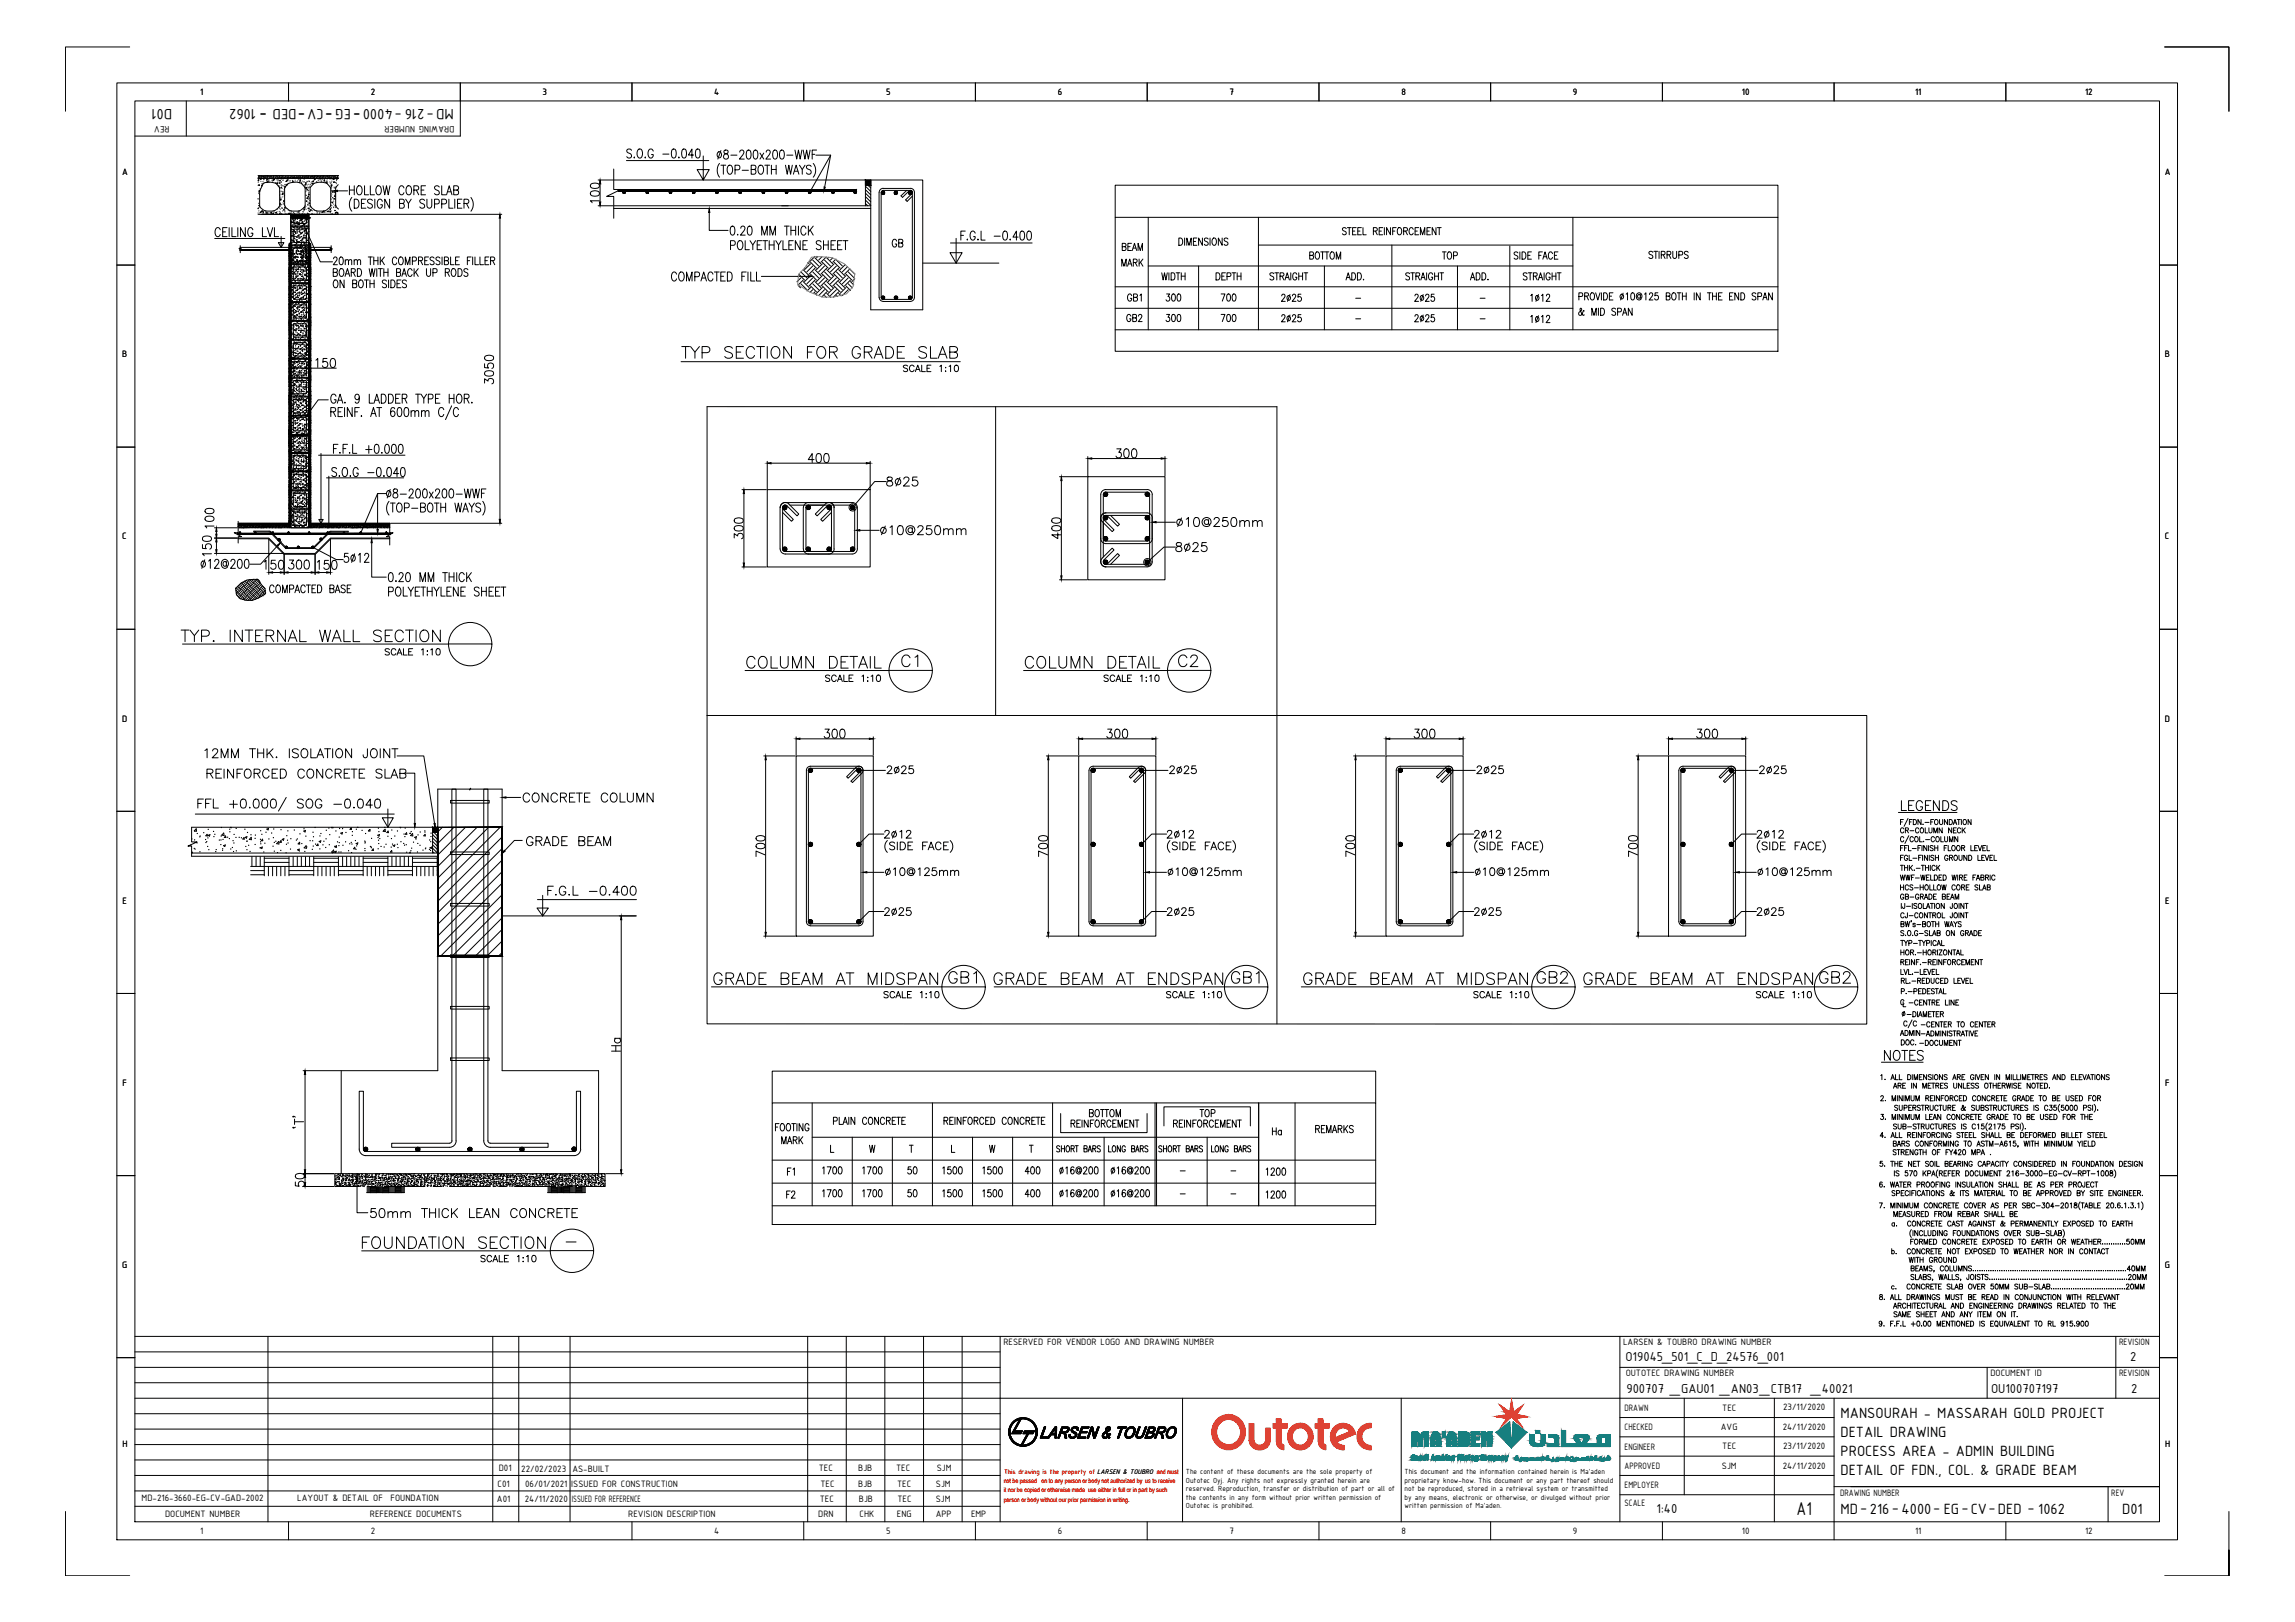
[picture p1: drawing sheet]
<svg xmlns="http://www.w3.org/2000/svg" width="841mm" height="594mm" viewBox="0 0 841 594" stroke-linecap="round" stroke-linejoin="round" font-family="sans-serif">
<defs><g id="words">
<g font-size="7.9">
<text x="248.7" y="132.3">TYP SECTION FOR GRADE SLAB</text>
<text x="65.3" y="236.4">TYP. INTERNAL WALL SECTION</text>
<text x="272.3" y="245.9">COLUMN DETAIL</text>
<text x="329.1" y="245.5">C1</text>
<text x="374.6" y="245.9">COLUMN DETAIL</text>
<text x="430.7" y="245.5">C2</text>
<text x="260.3" y="361.9">GRADE BEAM AT MIDSPAN</text>
<text x="346.4" y="361.2">GB1</text>
<text x="363" y="361.9">GRADE BEAM AT ENDSPAN</text>
<text x="450.1" y="361.2">GB1</text>
<text x="476.6" y="361.9">GRADE BEAM AT MIDSPAN</text>
<text x="562" y="361.2">GB2</text>
<text x="579.3" y="361.9">GRADE BEAM AT ENDSPAN</text>
<text x="665.7" y="361.2">GB2</text>
<text x="131.6" y="458.6">FOUNDATION SECTION</text>
</g>
<text font-size="7.3" x="658.4" y="554.8">A1</text>
<g font-size="7.1">
<text x="261.4" y="59.6">8-200x200-WWF</text>
<text x="126.6" y="72.7">HOLLOW CORE SLAB</text>
<text x="321.4" y="197.2">%%C10@250mm</text>
<text x="134.4" y="447.3">50mm THICK LEAN CONCRETE</text>
</g>
<g font-size="6.6">
<text x="244.8" y="104.1">COMPACTED FILL</text>
<text x="119.9" y="148.9">GA. 9 LADDER TYPE HOR.</text>
<text x="120.3" y="175.7">S.O.G -0.040</text>
<text x="140.4" y="183.4">8-200x200-WWF</text>
<text x="430" y="194">%%C10@250mm</text>
<text x="141.1" y="214.1">0.20 MM THICK</text>
<text x="141.1" y="219.4">POLYETHYLENE SHEET</text>
<text x="73.7" y="278.7">12MM THK. ISOLATION JOINT</text>
<text x="74.8" y="286.1">REINFORCED CONCRETE SLAB</text>
<text x="190.5" y="294.9">CONCRETE COLUMN</text>
<text x="191.6" y="310.8">GRADE BEAM</text>
<text x="323.1" y="322.1">%%C10@125mm</text>
<text x="426.9" y="322.1">%%C10@125mm</text>
<text x="539.4" y="322.1">%%C10@125mm</text>
<text x="643.1" y="322.1">%%C10@125mm</text>
<text x="199.7" y="329.1">F.G.L -0.400</text>
</g>
<g font-size="6.2">
<text x="325.6" y="91.7">GB</text>
<text x="409.9" y="93.1">BEAM</text>
<text x="409.9" y="98.8">MARK</text>
<text x="478.7" y="96.3">BOTTOM</text>
<text x="527.4" y="96.3">TOP</text>
<text x="121" y="102.3">BOARD WITH BACK UP RODS</text>
<text x="121" y="106.5">ON BOTH SIDES</text>
<text x="97.7" y="218.4">COMPACTED BASE</text>
<text x="397.9" y="410.3">BOTTOM</text>
<text x="438.5" y="410.3">TOP</text>
<text x="465" y="417">Ha</text>
<text x="480.8" y="416.3">REMARKS</text>
<text x="462.8" y="431.8">1200</text>
</g>
<g font-size="5.9">
<text x="63.1" y="39.8" transform="rotate(-180 63.1 39.8)">D01</text>
<text x="97.7" y="40.6" transform="rotate(-180 97.7 40.6)">-</text>
<text x="111.9" y="40.6" transform="rotate(-180 111.9 40.6)">-</text>
<text x="121.9" y="40.6" transform="rotate(-180 121.9 40.6)">-</text>
<text x="132.2" y="40.6" transform="rotate(-180 132.2 40.6)">-</text>
<text x="166.3" y="39.8" transform="rotate(-180 166.3 39.8)">MD-216 -4000- EG-CV-DED - 1062</text>
<text x="674.5" y="519.2">MANSOURAH - MASSARAH GOLD PROJECT</text>
<text x="674.5" y="526.3">DETAIL DRAWING</text>
<text x="674.5" y="533.3">PROCESS AREA - ADMIN BUILDING</text>
<text x="674.5" y="540.4">DETAIL OF FDN., COL. &amp; GRADE BEAM</text>
<text x="674.5" y="554.5">MD-216- 4000- EG-CV-DED - 1062</text>
<text x="777.7" y="554.5">D01</text>
</g>
<g font-size="5.7">
<text x="424.4" y="103.7">WIDTH</text>
<text x="444.5" y="103.7">DEPTH</text>
<text x="492.1" y="103.7">ADD.</text>
<text x="537.6" y="103.7">ADD.</text>
<text x="412" y="111.5">GB1</text>
<text x="426.2" y="111.5">300</text>
<text x="446.3" y="111.5">700</text>
<text x="411.7" y="118.9">GB2</text>
<text x="426.2" y="118.9">300</text>
<text x="446.3" y="118.9">700</text>
<text x="140.1" y="241.3">SCALE 1:10</text>
<text x="301.3" y="250.8">SCALE 1:10</text>
<text x="403.2" y="250.8">SCALE 1:10</text>
<text x="285.4" y="420.2">MARK</text>
<text x="292.1" y="431.8" transform="rotate(-90 292.1 431.8)">F1</text>
<text x="300.2" y="431.1">1700</text>
<text x="315" y="431.1">1700</text>
<text x="331.3" y="431.1">50</text>
<text x="344.3" y="431.1">1500</text>
<text x="358.8" y="431.1">1500</text>
<text x="374.3" y="431.1">400</text>
<text x="287.2" y="439.9">F2</text>
<text x="300.2" y="439.6">1700</text>
<text x="315" y="439.6">1700</text>
<text x="331.3" y="439.6">50</text>
<text x="344.3" y="439.6">1500</text>
<text x="358.8" y="439.6">1500</text>
<text x="374.3" y="439.6">400</text>
<text x="462.8" y="439.9">1200</text>
<text x="175" y="463.5">SCALE 1:10</text>
</g>
<g font-size="5.3">
<text x="329.8" y="137.2">SCALE 1:10</text>
<text x="322.8" y="366.5">SCALE 1:10</text>
<text x="426.2" y="366.5">SCALE 1:10</text>
<text x="538.7" y="366.5">SCALE 1:10</text>
<text x="642.4" y="366.5">SCALE 1:10</text>
</g>
<g font-size="5.1">
<text x="595.7" y="498.4">O19045_501_C_D_24576_001</text>
<text x="780.7" y="498.4">2</text>
<text x="596" y="510.2">900707 _GAU01 _AN03_CTB17 _40021</text>
<text x="729.6" y="510.2">OU100707197</text>
<text x="781" y="510.2">2</text>
<text x="607.1" y="554.1">1:40</text>
</g>
<g font-size="4.9">
<text x="695.3" y="306.2">CR-COLUMN NECK</text>
<text x="695.3" y="330.6">GB-GRADE BEAM</text>
<text x="695.7" y="383.8">DOC.</text>
<text x="702.4" y="384.2">-DOCUMENT</text>
<text x="698.5" y="463.5">WITH GROUND</text>
</g>
<g font-size="3.7">
<text x="73.4" y="34.8">1</text>
<text x="135.9" y="34.8">2</text>
<text x="198.8" y="34.7">3</text>
<text x="261.7" y="34.8">4</text>
<text x="324.7" y="34.7">5</text>
<text x="387.7" y="34.8">6</text>
<text x="450.6" y="34.8">7</text>
<text x="513.5" y="34.8">8</text>
<text x="576.4" y="34.7">9</text>
<text x="638.3" y="34.8">10</text>
<text x="701.8" y="34.8">11</text>
<text x="764.1" y="34.8">12</text>
<text x="62.1" y="46.3" transform="rotate(-180 62.1 46.3)">REV</text>
<text x="166.5" y="46.3" transform="rotate(-180 166.5 46.3)">DRAWING NUMBER</text>
<text x="44.7" y="64.2">A</text>
<text x="793.3" y="64.2">A</text>
<text x="44.8" y="130.9">B</text>
<text x="793.4" y="130.9">B</text>
<text x="44.8" y="197.6">C</text>
<text x="793.4" y="197.6">C</text>
<text x="44.7" y="264.3">D</text>
<text x="793.3" y="264.3">D</text>
<text x="44.9" y="331">E</text>
<text x="793.4" y="331">E</text>
<text x="44.9" y="397.7">F</text>
<text x="793.5" y="397.7">F</text>
<text x="44.8" y="464.4">G</text>
<text x="793.4" y="464.4">G</text>
<text x="367.7" y="492.8">RESERVED FOR VENDOR LOGO AND DRAWING NUMBER</text>
<text x="594.8" y="492.8">LARSEN &amp; TOUBRO DRAWING NUMBER</text>
<text x="776.5" y="492.8">REVISION</text>
<text x="595.7" y="504.1">OUTOTEC DRAWING NUMBER</text>
<text x="729.4" y="504.1">DOCUMENT ID</text>
<text x="776.5" y="504.1">REVISION</text>
<text x="595.3" y="516.8">DRAWN</text>
<text x="631.1" y="516.7">TEC</text>
<text x="653.4" y="516.4">23/11/2020</text>
<text x="595.3" y="523.9">CHECKED</text>
<text x="630.6" y="523.8">AVG</text>
<text x="653.3" y="523.7">24/11/2020</text>
<text x="44.9" y="530.1">H</text>
<text x="595.3" y="531">ENGINEER</text>
<text x="631.1" y="530.8">TEC</text>
<text x="653.4" y="530.7">23/11/2020</text>
<text x="793.4" y="530.1">H</text>
<text x="182.8" y="538.8">D01</text>
<text x="191" y="539.2">22/02/2023</text>
<text x="209.7" y="539">AS-BUILT</text>
<text x="300" y="538.9">TEC</text>
<text x="314.5" y="538.7">BJB</text>
<text x="328.4" y="538.8">TEC</text>
<text x="343.3" y="538.7">SJM</text>
<text x="595.3" y="538">APPROVED</text>
<text x="631" y="538.1">SJM</text>
<text x="653.3" y="537.9">24/11/2020</text>
<text x="182.3" y="544.6">C01</text>
<text x="192.4" y="544.6">06/01/2021</text>
<text x="209.4" y="544.6">ISSUED FOR CONSTRUCTION</text>
<text x="300.6" y="544.6">TEC</text>
<text x="314.5" y="544.6">BJB</text>
<text x="328.7" y="544.6">TEC</text>
<text x="343" y="544.6">SJM</text>
<text x="595.3" y="545.1">EMPLOYER</text>
<text x="51.9" y="549.8">MD-216-3660-EG-CV-GAD-2002</text>
<text x="109" y="549.8">LAYOUT &amp; DETAIL OF</text>
<text x="143.1" y="549.8">FOUNDATION</text>
<text x="182.1" y="550.3">A01</text>
<text x="192.3" y="550.3">24/11/2020</text>
<text x="209.5" y="550.3">ISSUED FOR REFERENCE</text>
<text x="300.4" y="550.3">TEC</text>
<text x="314.7" y="550.3">BJB</text>
<text x="328.9" y="550.3">TEC</text>
<text x="342.9" y="550.3">SJM</text>
<text x="595.3" y="551.6">SCALE</text>
<text x="674.3" y="548">DRAWING NUMBER</text>
<text x="773.7" y="548">REV</text>
<text x="60.5" y="555.7">DOCUMENT NUMBER</text>
<text x="135.6" y="555.7">REFERENCE DOCUMENTS</text>
<text x="230.2" y="555.7">REVISION DESCRIPTION</text>
<text x="299.9" y="555.7">DRN</text>
<text x="315" y="555.7">CHK</text>
<text x="328.7" y="555.7">ENG</text>
<text x="342.9" y="555.7">APP</text>
<text x="355.8" y="555.7">EMP</text>
<text x="73.4" y="561.7">1</text>
<text x="135.9" y="561.8">2</text>
<text x="261.7" y="561.7">4</text>
<text x="324.7" y="561.7">5</text>
<text x="387.7" y="561.8">6</text>
<text x="450.6" y="561.7">7</text>
<text x="513.5" y="561.7">8</text>
<text x="576.4" y="561.9">9</text>
<text x="638.3" y="561.7">10</text>
<text x="701.8" y="561.7">11</text>
<text x="764.1" y="561.8">12</text>
</g>
<g font-size="2.9">
<text x="434.6" y="539.9">The content of these documents are the sole property of</text>
<text x="514.7" y="539.9">This document and the information contained herein is Ma'aden</text>
<text x="434.6" y="543.1">Outotec Oyj. Any rights not expressly granted herein are</text>
<text x="514.7" y="543.1">proprietary know-how. This document or any part thereof should</text>
<text x="434.6" y="546.2">reserved. Reproduction, transfer or distribution of part or all of</text>
<text x="434.6" y="549.4">the contents in any form without prior written permission of</text>
<text x="514.7" y="546.2">not be reproduced, stored in a retrieval system or transmitted</text>
<text x="514.7" y="549.4">by any means, electronic or otherwise, or divulged without prior</text>
<text x="434.6" y="552.5">Outotec is prohibited.</text>
<text x="514.7" y="552.5">written permission of Ma'aden.</text>
</g>
<g font-size="2.6">
<text x="495.7" y="110.4">-</text>
<text x="541.2" y="110.4">-</text>
<text x="495.7" y="117.8">-</text>
<text x="541.2" y="117.8">-</text>
<text x="431.4" y="430">-</text>
<text x="449.8" y="430">-</text>
<text x="431.4" y="438.5">-</text>
<text x="449.8" y="438.5">-</text>
<text x="206.4" y="456.1">-</text>
</g>
<text font-size="2.6" fill="#f00" x="367.9" y="539.7">This drawing is the property of LARSEN &amp; TOUBRO and must</text>
<g font-size="2.4" fill="#f00">
<text x="367.8" y="543.2">not be passed on to any person or body not authorized by us to receive</text>
<text x="367.8" y="546.5">it nor be copied or otherwise made use either in full or in part by such</text>
<text x="367.8" y="550">person or body without our prior permission in writing.</text>
</g>
</g></defs>
<!-- layer: ST-HATCH -->
<g fill="none" stroke="#000" stroke-width=".37">
<path d="M88.5 91.5h.1M88.7 91.7h.1M89.1 91.5h.1M89.4 91.6h.1M90 91.5h.1M90.2 91.6h.1M90.9 91.5h.1M91.3 91.5h.1M91.6 91.6h.1M91.6 91.7h.1M92 91.5h.1M92.2 91.6h.1"/>
<path d="M92.3 91.5h.1M92.9 91.5h.1M93.1 91.6h.1M93.8 91.5h.1M94 91.7h.1M94.4 91.5h.1M94.7 91.6h.1M95.3 91.5h.1M95.6 91.7h.1M95.6 91.6h.1M96.2 91.5h.1M96.5 91.7h.1"/>
<path d="M96.9 91.5h.1M96.9 91.7h.1M97.3 91.5h.1M97.6 91.6h.1M98.1 91.5h.1M98.2 91.5h.1M98.5 91.6h.1M99.1 91.5h.1M99.3 91.7h.1M99.6 91.6h.1M99.8 91.5h.1M100 91.6h.1"/>
<path d="M100.7 91.5h.1M100.9 91.6h.1M101.4 91.6h.1M101.5 91.5h.1M101.8 91.7h.1M102.2 91.5h.1M102.2 91.7h.1M102.4 91.6h.1M102.9 91.6h.1M103.1 91.5h.1M103.5 91.5h.1M103.7 91.6h.1"/>
<path d="M104.4 91.5h.1M104.6 91.7h.1M105.1 91.6h.1M105.1 91.5h.1M105.3 91.6h.1M105.9 91.5h.1M106 92.3h.1M106.2 93.1h.1M106.2 91.6h.1M106.4 91.7h.1M106.4 95.1h.1M106.5 99.9h.1"/>
<path d="M113.2 91.6h.1M113.4 89.7h.1M113.4 96.3h.1M113.6 94.3h.1M113.9 91.5h.1M114.1 91.7h.1M114.3 91.5h.1M114.5 91.5h.1M114.8 91.6h.1M114.9 91.5h.1M115.4 91.5h.1M115.9 91.5h.1"/>
<path d="M116.1 91.6h.1M116.7 91.5h.1M117 91.7h.1M117.4 91.5h.1M117.6 91.6h.1M118.2 91.7h.1M118.3 91.5h.1M118.5 91.6h.1M119.2 91.5h.1M119.4 91.7h.1M119.8 91.5h.1M120.1 91.6h.1"/>
<path d="M120.7 91.5h.1M121 91.6h.1M293.5 99.6l2.2 2.2M294.3 98.8l2.2 2.1M295.5 97.3l.2 .1M296 96.2l.5 .4M297 96.6l-2.2 2.2M297 96.1l2.2 2.1M297.8 97.4l-2.1 2.2M297.8 99.6l2.2 2.2M297.8 95.3l2.2 2.1M298.6 93.9l-2.1 2.2"/>
<path d="M298.6 98.2l-2.1 2.2M298.6 98.8l2.2 2.1M298.6 94.5l2.2 2.1M299.2 93.9h.1M299.7 93.9l-.5 .6M301.2 94l-1.2 1.3M301.4 96.6l-2.2 2.2M301.4 96.1l2.1 2.1M302.2 97.4l-2.2 2.2M302.2 99.6l2.1 2.2M302.2 95.3l2.1 2.1M302.8 94.1l-2 2"/>
<path d="M303 98.2l-2.2 2.2M303 98.8l2.2 2.1M303 94.5l2.2 2.1M303.8 94.2l-.3 .3M305.2 94.5l-.9 .8M305.7 96.6l-2.2 2.2M305.7 96.1l2.2 2.1M306.4 94.9l-1.2 1.2M306.5 97.4l-2.2 2.2M306.5 99.6l2.2 2.2M306.5 95.3l2.2 2.1M307.3 98.2l-2.1 2.2"/>
<path d="M307.3 98.8l2.2 2.1M309.7 96.9l-1.8 1.9M310.6 97.6l-1.9 2M310.8 99.6l2.2 2.2M311.5 98.4l-2 2M311.6 98.8l1.7 1.6M106 119.3h.1M106 103.7h.1M106.1 115.2h.1M106.3 110.6h.1M106.4 106.5h.1M106.5 117.9h.1"/>
<path d="M106.5 111.4h.1M113.3 112.6h.1M113.3 119.1h.1M113.3 101.1h.1M113.4 107.7h.1M113.7 116.4h.1M113.7 105h.1M292.7 100.9l-.4 .5M292.7 104.7l.7 .7M292.7 100.4l2.1 2.2M293.5 101.8l-1.5 1.4M293.5 103.9l2.2 2.2"/>
<path d="M294.3 102.6l-1.9 1.9M294.3 103.1l2.2 2.2M297 100.9l-2.2 2.2M297 105.3l-1.3 1.3M297 104.7l2.2 2.2M297 100.4l2.2 2.2M297.8 101.8l-2.1 2.1M297.8 106.1l-.9 .9M297.8 103.9l2.2 2.2M298.6 102.6l-2.1 2.1M298.6 106.9l-.6 .6M298.6 107.5l.7 .6"/>
<path d="M298.6 103.1l2.2 2.2M301.4 100.9l-2.2 2.2M301.4 105.3l-2.2 2.2M301.4 104.7l2.1 2.2M301.4 100.4l2.1 2.2M302.2 101.8l-2.2 2.1M302.2 106.1l-2.2 2.2M302.2 108.3l.7 .7M302.2 103.9l2.1 2.2M303 102.6l-2.2 2.1M303 106.9l-1.9 1.9M303 107.5l1.4 1.4"/>
<path d="M303 103.1l2.2 2.2M305.7 100.9l-2.2 2.2M305.7 105.3l-2.2 2.2M305.7 104.7l2.2 2.2M305.7 100.4l2.2 2.2M306.5 101.8l-2.2 2.1M306.5 106.1l-2.2 2.2M306.5 108.3l.4 .3M306.5 103.9l2.2 2.2M307.3 102.6l-2.1 2.1M307.3 106.9l-1.9 2M307.3 107.5l1 .9"/>
<path d="M307.3 103.1l2.2 2.2M310 100.9l-2.1 2.2M310 105.3l-2.1 2.2M310 104.7l1.7 1.7M310 100.4l2.2 2.2M310.8 101.8l-2.1 2.1M310.8 106.1l-2.1 2.2M310.8 103.9l1.6 1.6M311.6 102.6l-2.1 2.1M311.6 103.1l1.3 1.3M313.3 102.1l-1.1 1M106 137.3h.1"/>
<path d="M106 130.7h.1M106.1 126.6h.1M106.2 138h.1M106.3 128.6h.1M106.4 122h.1M106.4 133.4h.1M106.5 129.3h.1M113.3 130.6h.1M113.4 134.7h.1M113.4 123.2h.1M113.6 139.2h.1M113.7 127.8h.1"/>
<path d="M113.7 131.9h.1M106 148.7h.1M106.1 142.1h.1M106.1 153.6h.1M106.3 155.5h.1M106.4 140h.1M106.5 144.9h.1M106.5 156.3h.1M113.3 157.5h.1M113.3 146.1h.1M113.7 154.8h.1M113.7 143.4h.1"/>
<path d="M113.7 149.9h.1M106 164.2h.1M106 175.7h.1M106.1 160.1h.1M106.1 171.5h.1M106.2 165h.1M106.4 167h.1M106.4 178.4h.1M106.5 162.9h.1M113.4 179.6h.1M113.4 168.2h.1M113.6 166.2h.1"/>
<path d="M113.7 172.8h.1M113.7 161.3h.1M113.7 176.9h.1M87.3 191.7h18.6l-.6 .6M87.4 191.7l-.1 .1M87.6 191.7l-.3 .3M87.7 191.7l-.4 .4M87.9 191.7l-.6 .5M88 191.7l-.7 .6 18.6-.1M88.1 191.7l-.6 .6M88.3 191.7l-.7 .6M88.4 191.7l-.6 .6"/>
<path d="M88.6 191.7l-.7 .6M88.7 191.7l-.6 .6M88.9 191.7l-.7 .6M89 191.7l-.6 .6M89.2 191.7l-.7 .6M89.3 191.7l-.7 .6M89.4 191.7l-.6 .6M89.6 191.7l-.7 .6M89.7 191.7l-.6 .6M89.9 191.7l-.7 .6M90 191.7l-.6 .6M90.2 191.7l-.7 .6"/>
<path d="M90.3 191.7l-.6 .6M90.5 191.7l-.7 .6M90.6 191.7l-.7 .6M90.7 191.7l-.6 .6M90.9 191.7l-.7 .6M91 191.7l-.6 .6M91.2 191.7l-.7 .6M91.3 191.7l-.6 .6M91.5 191.7l-.7 .6M91.6 191.7l-.6 .6M91.8 191.7l-.7 .6M91.9 191.7l-.6 .6"/>
<path d="M92.1 191.7l-.7 .6M92.2 191.7l-.6 .6M92.4 191.7l-.7 .6M92.5 191.7l-.7 .6M92.7 191.7l-.7 .6M92.8 191.7l-.7 .6M92.9 191.7l-.6 .6M93.1 191.7l-.7 .6M93.2 191.7l-.6 .6M93.4 191.7l-.7 .6M93.5 191.7l-.6 .6M93.7 191.7l-.7 .6"/>
<path d="M93.8 191.7l-.6 .6M94 191.7l-.7 .6M94.1 191.7l-.6 .6M94.3 191.7l-.7 .6M94.4 191.7l-.6 .6M94.6 191.7l-.7 .6M94.7 191.7l-.6 .6M94.9 191.7l-.7 .6M95 191.7l-.7 .6M95.2 191.7l-.7 .6M95.3 191.7l-.7 .6M95.4 191.7l-.6 .6"/>
<path d="M95.6 191.7l-.7 .6M95.7 191.7l-.6 .6M95.9 191.7l-.7 .6M96 191.7l-.6 .6M96.2 191.7l-.7 .6M96.3 191.7l-.6 .6M96.5 191.7l-.7 .6M96.6 191.7l-.6 .6M96.8 191.7l-.7 .6M96.9 191.7l-.6 .6M97.1 191.7l-.7 .6M97.2 191.7l-.7 .6"/>
<path d="M97.4 191.7l-.7 .6M97.5 191.7l-.7 .6M97.6 191.7l-.6 .6M97.8 191.7l-.7 .6M97.9 191.7l-.6 .6M98.1 191.7l-.7 .6M98.2 191.7l-.6 .6M98.4 191.7l-.7 .6M98.5 191.7l-.6 .6M98.7 191.7l-.7 .6M98.8 191.7l-.7 .6M98.9 191.7l-.6 .6"/>
<path d="M99.1 191.7l-.7 .6M99.2 191.7l-.6 .6M99.4 191.7l-.7 .6M99.5 191.7l-.6 .6M99.7 191.7l-.7 .6M99.8 191.7l-.6 .6M100 191.7l-.7 .6M100.1 191.7l-.7 .6M100.2 191.7l-.6 .6M100.4 191.7l-.7 .6M100.5 191.7l-.6 .6M100.7 191.7l-.7 .6"/>
<path d="M100.8 191.7l-.6 .6M101 191.7l-.7 .6M101.1 191.7l-.6 .6M101.3 191.7l-.7 .6M101.4 191.7l-.7 .6M101.5 191.7l-.6 .6M101.7 191.7l-.7 .6M101.8 191.7l-.6 .6M102 191.7l-.7 .6M102.1 191.7l-.6 .6M102.3 191.7l-.7 .6M102.4 191.7l-.6 .6"/>
<path d="M102.6 191.7l-.7 .6M102.7 191.7l-.6 .6M102.9 191.7l-.7 .6M103 191.7l-.7 .6M103.2 191.7l-.7 .6M103.3 191.7l-.7 .6M103.4 191.7l-.6 .6M103.6 191.7l-.7 .6M103.7 191.7l-.6 .6M103.9 191.7l-.7 .6M104 191.7l-.6 .6M104.2 191.7l-.7 .6"/>
<path d="M104.3 191.7l-.6 .6M104.5 191.7l-.7 .6M104.6 191.7l-.6 .6M104.8 191.7l-.7 .6M104.9 191.7l-.6 .6M105.1 191.7l-.7 .6M105.2 191.7l-.7 .6M105.4 191.7l-.7 .6M105.5 191.7l-.7 .6M105.6 191.7l-.6 .6M105.8 191.7l-.7 .6M105.9 191.8l-.5 .5"/>
<path d="M105.9 192l-.3 .3M105.9 192.1l-.2 .2M106.1 187.1h.1M106.2 183h.1M106.3 182.5h.1M106.5 189.8h.1M113.3 191.1h.1M113.6 184.2h.1M113.7 188.3h.1M113.9 191.7h28.9l-.6 .6M113.9 191.7h.1M114.1 191.7l-.2 .2"/>
<path d="M114.2 191.7l-.3 .3M114.4 191.7l-.5 .5M114.5 191.7l-.6 .6h28.9M114.7 191.7l-.7 .6M114.8 191.7l-.6 .6M115 191.7l-.7 .6M115.1 191.7l-.6 .6M115.3 191.7l-.7 .6M115.4 191.7l-.6 .6M115.6 191.7l-.7 .6M115.7 191.7l-.7 .6M115.9 191.7l-.7 .6"/>
<path d="M116 191.7l-.7 .6M116.1 191.7l-.6 .6M116.3 191.7l-.7 .6M116.4 191.7l-.6 .6M116.6 191.7l-.7 .6M116.7 191.7l-.6 .6M116.9 191.7l-.7 .6M117 191.7l-.6 .6M117.2 191.7l-.7 .6M117.3 191.7l-.6 .6M117.5 191.7l-.7 .6M117.6 191.7l-.6 .6"/>
<path d="M117.8 191.7l-.7 .6M117.9 191.7l-.7 .6M118.1 191.7l-.7 .6M118.2 191.7l-.7 .6M118.3 191.7l-.6 .6M118.5 191.7l-.7 .6M118.6 191.7l-.6 .6M118.8 191.7l-.7 .6M118.9 191.7l-.6 .6M119.1 191.7l-.7 .6M119.2 191.7l-.6 .6M119.4 191.7l-.7 .6"/>
<path d="M119.5 191.7l-.6 .6M119.7 191.7l-.7 .6M119.8 191.7l-.6 .6M120 191.7l-.7 .6M120.1 191.7l-.6 .6M120.3 191.7l-.7 .6M120.4 191.7l-.7 .6M120.5 191.7l-.6 .6M120.7 191.7l-.7 .6M120.8 191.7l-.6 .6M121 191.7l-.7 .6M121.1 191.7l-.6 .6"/>
<path d="M121.3 191.7l-.7 .6M121.4 191.7l-.6 .6M121.7 191.7l-.8 .6M121.8 191.7l-.6 .6M122 191.7l-.7 .6M122.1 191.7l-.6 .6M122.3 191.7l-.7 .6M122.4 191.7l-.6 .6M122.6 191.7l-.7 .6M122.7 191.7l-.6 .6M122.9 191.7l-.7 .6M123 191.7l-.7 .6"/>
<path d="M123.1 191.7l-.6 .6M123.3 191.7l-.7 .6M123.4 191.7l-.6 .6M123.6 191.7l-.7 .6M123.7 191.7l-.6 .6M123.9 191.7l-.7 .6M124 191.7l-.6 .6M124.2 191.7l-.7 .6M124.3 191.7l-.7 .6M124.4 191.7l-.6 .6M124.6 191.7l-.7 .6M124.7 191.7l-.6 .6"/>
<path d="M124.9 191.7l-.7 .6M125 191.7l-.6 .6M125.2 191.7l-.7 .6M125.3 191.7l-.6 .6M125.5 191.7l-.7 .6M125.6 191.7l-.6 .6M125.8 191.7l-.7 .6M125.9 191.7l-.6 .6M126.1 191.7l-.7 .6M126.2 191.7l-.7 .6M126.4 191.7l-.7 .6M126.5 191.7l-.7 .6"/>
<path d="M126.6 191.7l-.6 .6M126.8 191.7l-.7 .6M126.9 191.7l-.6 .6M127.1 191.7l-.7 .6M127.2 191.7l-.6 .6M127.4 191.7l-.7 .6M127.5 191.7l-.6 .6M127.7 191.7l-.7 .6M127.8 191.7l-.6 .6M128 191.7l-.7 .6M128.3 191.7l-.8 .6M128.4 191.7l-.7 .6"/>
<path d="M128.6 191.7l-.7 .6M128.7 191.7l-.7 .6M128.8 191.7l-.6 .6M129 191.7l-.7 .6M129.1 191.7l-.6 .6M129.3 191.7l-.7 .6M129.4 191.7l-.6 .6M129.6 191.7l-.7 .6M129.7 191.7l-.6 .6M129.9 191.7l-.7 .6M130 191.7l-.6 .6M130.2 191.7l-.7 .6"/>
<path d="M130.3 191.7l-.6 .6M130.5 191.7l-.7 .6M130.6 191.7l-.7 .6M130.8 191.7l-.7 .6M130.9 191.7l-.7 .6M131 191.7l-.6 .6M131.2 191.7l-.7 .6M131.3 191.7l-.6 .6M131.5 191.7l-.7 .6M131.6 191.7l-.6 .6M131.8 191.7l-.7 .6M131.9 191.7l-.6 .6"/>
<path d="M132.1 191.7l-.7 .6M132.2 191.7l-.6 .6M132.4 191.7l-.7 .6M132.5 191.7l-.7 .6M132.6 191.7l-.6 .6M132.8 191.7l-.7 .6M132.9 191.7l-.6 .6M133.1 191.7l-.7 .6M133.2 191.7l-.6 .6M133.4 191.7l-.7 .6M133.5 191.7l-.6 .6M133.7 191.7l-.7 .6"/>
<path d="M133.8 191.7l-.7 .6M133.9 191.7l-.6 .6M134.1 191.7l-.7 .6M134.2 191.7l-.6 .6M134.4 191.7l-.7 .6M134.5 191.7l-.6 .6M134.7 191.7l-.7 .6M134.8 191.7l-.6 .6M135 191.7l-.7 .6M135.1 191.7l-.7 .6M135.2 191.7l-.6 .6M135.4 191.7l-.7 .6"/>
<path d="M135.5 191.7l-.6 .6M135.7 191.7l-.7 .6M135.8 191.7l-.6 .6M136 191.7l-.7 .6M136.1 191.7l-.6 .6M136.3 191.7l-.7 .6M136.4 191.7l-.7 .6M136.6 191.7l-.7 .6M136.7 191.7l-.7 .6M136.8 191.7l-.6 .6M137 191.7l-.7 .6M137.1 191.7l-.6 .6"/>
<path d="M137.3 191.7l-.7 .6M137.4 191.7l-.6 .6M137.6 191.7l-.7 .6M137.7 191.7l-.6 .6M137.9 191.7l-.7 .6M138 191.7l-.6 .6M138.2 191.7l-.7 .6M138.3 191.7l-.6 .6M138.5 191.7l-.7 .6M138.6 191.7l-.6 .6M138.8 191.7l-.7 .6M138.9 191.7l-.7 .6"/>
<path d="M139.1 191.7l-.7 .6M139.2 191.7l-.7 .6M139.3 191.7l-.6 .6M139.5 191.7l-.7 .6M139.6 191.7l-.6 .6M139.8 191.7l-.7 .6M139.9 191.7l-.6 .6M140.1 191.7l-.7 .6M140.2 191.7l-.6 .6M140.4 191.7l-.7 .6M140.5 191.7l-.6 .6M140.7 191.7l-.7 .6"/>
<path d="M140.8 191.7l-.6 .6M141 191.7l-.7 .6M141.1 191.7l-.7 .6M141.3 191.7l-.7 .6M141.4 191.7l-.7 .6M141.5 191.7l-.6 .6M141.7 191.7l-.7 .6M141.8 191.7l-.6 .6M142 191.7l-.7 .6M142.1 191.7l-.6 .6M142.3 191.7l-.7 .6M142.4 191.7l-.6 .6"/>
<path d="M142.6 191.7l-.7 .6M142.7 191.7l-.6 .6M142.8 191.8l-.5 .5M142.8 192l-.3 .3M142.8 192.1l-.2 .2M142.8 192.2v.1M86.4 215.4a8 8 0 0 1 8.2-3.1l1.2 1.9 1.3 1.3 .2 1.9-2.4 1.5-2.4 1h-2.1l-2.4-.6-1.3-1.4zM86.4 216l.8 .8M86.5 216.4l-.1 .1M86.6 215.3l1.1 1.1M86.6 217.7l1.1 1M86.9 216.8l-.4 .4"/>
<path d="M86.9 217.1l1.2 1.2M87 214.8l1.1 1.2M88.4 213.6l-1.2 1.2M88.4 216l-1.2 1.1M88.4 218.3l-.8 .7M88.4 218l1.2 1.1M88.4 215.7l1.2 1.1M88.5 213.5l1.1 1M88.8 214.1l-1.1 1.1M88.8 216.4l-1.1 1.1M88.8 218.7l-.6 .6M88.8 217.5l1.2 1.2"/>
<path d="M88.8 215.2l1.2 1.2M89.1 213.1l.9 1M89.3 214.5l-1.2 1.2M89.3 216.8l-1.2 1.2M89.3 219.1l-.5 .5M89.3 219.4l.3 .4M89.3 217.1l1.1 1.2M89.3 214.8l1.1 1.2M89.6 212.8l.8 .8M90.4 212.5l-.4 .4M90.7 213.6l-1.1 1.2M90.7 216l-1.1 1.1"/>
<path d="M90.7 218.3l-1.1 1.1M90.7 218l1.2 1.1M90.7 215.7l1.2 1.1M90.7 213.3l1.2 1.2M91.2 214.1l-1.2 1.1M91.2 216.4l-1.2 1.1M91.2 218.7l-1.2 1.2M91.2 219.9h.1M91.2 217.5l1.1 1.2M91.2 215.2l1.1 1.2M91.2 212.9l1.1 1.2M91.5 212.3l-1.1 1"/>
<path d="M91.6 214.5l-1.2 1.2M91.6 216.8l-1.2 1.2M91.6 219.1l-.8 .8M91.6 219.4l.5 .5M91.6 217.1l1.1 1.2M91.6 214.8l1.1 1.2M91.6 212.4l1.1 1.2M92.1 212.2l-.2 .2M93 212.2l-.7 .7M93 213.6l-1.1 1.2M93 216l-1.1 1.1M93 218.3l-1.1 1.1"/>
<path d="M93 218l1.2 1.1M93 215.7l1.2 1.1M93 213.3l1.2 1.2M93.5 214.1l-1.2 1.1M93.5 216.4l-1.2 1.1M93.5 218.7l-1.2 1.2M93.5 217.5l1.1 1.2M93.5 215.2l1.1 1.2M93.5 212.9l1.1 1.2M93.9 212.1l-1.2 1.2M93.9 214.5l-1.2 1.2M93.9 216.8l-1.2 1.2"/>
<path d="M93.9 219.1l-.4 .5M93.9 217.1l1.2 1.2M93.9 214.8l1.2 1.2M93.9 212.4l1.2 1.2M94.5 212.2l-.3 .2M95 212.6l-.4 .3M95.3 213.1l-.2 .2M95.4 213.6l-1.2 1.2M95.4 216l-1.2 1.1M95.4 218.3l-.9 .8M95.4 218l.6 .5M95.4 215.7l1.1 1.1"/>
<path d="M95.7 214.1l-1.1 1.1M95.8 216.4l-1.2 1.1M96.2 214.6l-1.1 1.1M96.3 216.8l-1.2 1.2M70.2 312.3l.2-.2 .1 .3M71.9 303.5l.1 .9-.8-.1zM75.9 305.6l.1 .6-.6-.1zM76.3 306l.6-.3-.2 .6zM81.9 309.7l.7-.2-.2 .6zM82 305.1l.1 .9-.8-.1zM82.7 306.2l.1 .6-.6-.1zM84.4 303l.3 .2v-.2"/>
<path d="M89.4 306.8l.1 .6-.5-.1zM89.9 306.7l.6-.3-.2 .6zM91.8 318.9h5M92.1 306.7v.9l-.8-.2zM92.3 313.7v3.6M93.8 313.7v3.6M95.4 313.7v3.6M95.4 310.5l.7-.3-.1 .6zM96.2 307.4l.1 .5h-.6zM96.8 313.8v7M96.8 315.9h9.1M96.8 314.3h9.1"/>
<path d="M97.8 303.7l.6-.3-.2 .6zM98.4 317.3v3.5M99.9 317.3v3.5M101.4 317.3v3.5M102.1 308.2l.1 .9-.8-.1zM102.9 317.3v3.5M102.9 307.9l.2 .6h-.6zM103.4 307.4l.6-.2-.1 .6zM104.4 317.3v3.5M105.9 313.8v7M105.9 318.9h9.1M107.4 313.8v3.5"/>
<path d="M109 313.8v3.5M109 311.2l.7-.2-.2 .5zM109.7 308.5l.1 .6h-.6zM110.4 313.8v3.5M111.3 304.4l.7-.3-.2 .6zM112 313.8v3.5M112.2 309.8l.1 .9-.9-.2zM113.4 313.8v3.5M115 313.8v7M115 315.9h9M115 314.3h9M116.5 309.1l.1 .6h-.6z"/>
<path d="M116.5 317.3v3.5M117 308.2l.6-.3-.2 .6zM118 317.3v3.5M119.5 317.3v3.5M121 317.3v3.5M121.6 303l-.1 .2h.5v-.2M122.2 311.3l.2 .9-.9-.1zM122.5 317.3v3.5M122.6 312l.6-.2-.2 .5zM123.3 309.7v.6h-.5zM124 313.8v7M124 318.9h9.1"/>
<path d="M124.9 305.2l.6-.3-.2 .6zM125.5 313.8v3.5M127 313.8v3.5M128.6 313.8v3.5M128.7 303.2l.1 .6h-.5zM130 310.3l.1 .6h-.5zM130 313.8v3.5M130.5 309l.6-.3-.1 .6zM130.9 303h.3M131.6 313.8v3.5M133.1 313.8v7M133.1 315.9h9"/>
<path d="M133.1 314.3h9M134.6 317.3v3.5M135.5 303.8l.1 .6-.6-.1zM136.1 317.3v3.5M136.8 310.9l.1 .6h-.6zM137.6 317.3v3.5M138.4 305.9l.7-.2-.2 .6zM139.1 317.3v3.5M140.6 317.3v3.5M141.1 303.7l.1 .9-.8-.1zM142.1 313.8v7M142.1 318.9h9.1"/>
<path d="M142.2 304.4l.2 .6-.6-.1zM143.5 311.5l.1 .6h-.5zM143.6 313.8v3.5M144 309.7l.7-.2-.2 .5zM145.1 313.8v3.5M146.5 303l.3 .2 .1-.2M146.6 313.8v3.5M148.2 313.8v3.5M149 305l.1 .6-.6-.1zM149.7 313.8v3.5M150 312.4l.3-.3 .1 .3M150.4 306l.8-.7 .1 .9z"/>
<path d="M151.2 313.8v7M151.2 315.9h9M151.2 314.3h9M152 306.7l.6-.3-.2 .6zM152.7 317.3v3.5M154.2 317.3v3.5M155.7 317.3v3.5M155.8 305.6l.1 .6-.6-.1zM157.2 317.3v3.5M157.6 310.5l.7-.3-.2 .6zM158.7 317.3v3.5M160.2 313.8v7"/>
<path d="M160.2 318.9h.2M162.1 303l-1.7 1.7M166.4 303l-6 5.9M170.6 303l-10.2 10.2M174.8 303l-14.4 14.4-68.6-.1M179.1 303l-18.7 18.6M183.3 303l-22.9 22.9M184 306.5l-23.6 23.6M184 310.8l-23.6 23.5M184 315l-23.6 23.6M184 319.2l-23.6 23.6M91.8 320.4h5"/>
<path d="M105.9 320.4h9.1M124 320.4h9.1M142.1 320.4h9.1M160.2 320.4h.2M184 323.5l-23.6 23.6M184 327.7l-22.5 22.5M184 331.9l-18.2 18.3M184 336.2l-14 14M184 340.4l-9.8 9.8M184 344.6l-5.5 5.6M184 348.9l-1.3 1.3M122.9 433.4l-.1 .2z"/>
<path d="M123.2 433.1h.1M123.9 431.3h.1M124 430h.1M124.2 431.8l.2-.2zM124.3 431.8v.1M124.5 434l.2-.1zM124.7 433.7v.1M124.7 434.3v.3l-.2-.1zM125.1 432.3l.2-.1zM125.7 430.3v.1M125.8 430.6v.1M126 431.9l-.1 .2z"/>
<path d="M126.3 433.7v.1M126.6 433.2h.1M126.7 432.2l.2-.2zM127.2 431.4v.1M127.4 430.3v.2M127.4 430.4v.1M127.7 432.1v.1M127.7 429.9h.1M127.8 429.9h-.1M128 434v.1M128.6 432.5v.1M129 429.9l.1 .1"/>
<path d="M129.1 430.6v.1M129.1 429.9v.1M129.2 430.7l-.2 .1 .2-.1M129.4 432.2v.2zM129.4 432.4l-.2 .2h.2M129.4 432.4v.3M129.7 434v.2M129.7 434.1v.1M130 433.5h.1M130.6 431.6h.1M130.8 430.6v.1M131 430l.2-.1z"/>
<path d="M131 432.4l.1 .1M131.1 432.4v.2M131.3 434.3h.1M131.4 434.2l-.1 .1M131.4 434.2v.2M131.4 434.3l-.1 .1M131.6 430.1l-.2 .2h.2M131.6 430.2v.2M131.9 433h-.2l.2-.2 .1 .2M132 432.7h.1M132.4 431h.1M132.6 430.9h-.2"/>
<path d="M132.7 432.5l.1 .2M132.7 432.6l.1 .1M133.1 434.5h.1M133.3 433.6l.1-.1zM134.1 430.9h.1M134 431.8v.1M134.1 430.5v.2M134.1 430.5l.1 .3M134.3 433.4l.1-.2zM134.4 436.8h13.8M134.4 432.7l.1 .1M134.4 432.7l.1 .2"/>
<path d="M134.5 430.2v.1M134.6 434.6v2.2M134.6 434.5l.1 .1M134.8 434.5l-.1 .1M134.8 434.5v.1M134.8 434.5h-.2M134.9 434.6v2.2M135.3 434.6v2.2M135.4 432.9v.1M135.7 434.6v2.3M135.7 436.4h2.3M135.7 436h2.3"/>
<path d="M135.7 435.7h2.3M135.7 435.3h2.3M135.7 434.9h2.3M135.8 431.1h.1M135.8 431.1l.1 .1M136 431.1h-.2M136 431.1l-.1 .1M136.1 436.8v.1M136.1 432.8l.1 .2M136.1 432.9l.1 .1M136.5 436.8v.1M136.6 430.9l-.1 .2 .1-.2"/>
<path d="M136.8 433.8l.2-.2v.2M136.8 433.8h.2M136.8 433.7v.1M136.8 436.8v.1M137.2 436.8v.1M137.4 432.2h.1M137.5 431.3v.1M137.6 436.8v.1M137.8 433h.1M137.9 430.4v.1M138 434.6v2.3M138.3 434.6v2.2"/>
<path d="M138.7 434.6v2.2M138.8 433.1h.1M139.1 434.6v2.2M139.2 431.3v.2M139.2 431.3l-.2 .2h.2M139.2 431.3v.3M139.2 431.4v.2M139.3 431.3h.1M139.5 434.6v2.2M139.5 433.1l-.1 .2zM139.5 434.2h-.2l.2-.2v.2M139.9 434.6v2.2"/>
<path d="M140 434l.2-.1zM140.2 434.6v2.3M140.2 436.4h2.3M140.2 436h2.3M140.2 435.7h2.3M140.2 435.3h2.3M140.2 434.9h2.3M140.4 429.9h.2M140.8 432.2h.1M140.6 436.8v.1M140.9 431.5v.1M141 436.8v.1"/>
<path d="M141.2 433.3h.1M141.3 430.6v.1M141.4 436.8v.1M141.7 431.9h-.2l.2-.2v.2M141.8 436.8v.1M141.8 434.6h.1M142 434.4l-.2 .2M142 434.4v.2M142 433.2l.2-.1zM142.1 436.8v.1M142.3 429.9h.1M142.5 434.6v2.3"/>
<path d="M142.6 431.8v.1M142.8 431.4v.1M142.9 434.6v2.2M142.9 433.4l-.1 .2zM143.2 429.9h.1M143.2 434.6v2.2M143.3 429.9h.1M143.6 434.1h.1M143.6 434.6v2.2M143.9 430h.1M144 434.6v2.2M144.2 432.4l-.1 .2"/>
<path d="M144.2 432.1l-.2 .2h.2M144.2 432.1l-.1 .4M144.3 431.8v.1M144.4 434.6v2.2M144.6 433.7v.1M144.7 430.8h.1M144.8 434.6v2.3M144.8 436.4h2.2M144.8 436h2.2M144.8 435.7h2.2M144.8 435.3h2.2M144.8 434.9h2.2"/>
<path d="M145.1 436.8v.1M145.5 433.5h.1M145.5 436.8v.1M145.6 430.2l.1 .1M145.7 430.2v.2M145.9 436.8v.1M146 431.9l-.2 .2zM146.2 431.6l-.1 .2M146.2 436.8v.1M146.3 433.7v.1M146.3 429.9h.1M146.5 430l.2-.1z"/>
<path d="M146.6 436.8v.1M146.7 432.4l-.2 .3 .2-.2M147 434.3h.1M147 434.6v2.3M147.3 430.3v.1M147.4 434.6v2.2M147.6 432.1h.1M147.5 432.7h.1M147.8 434.6v2.2M148.1 430.9h.1M148 434v.1M148.2 434.6v2.2"/>
<path d="M148.8 433.6l.2-.1zM148.9 430.2l-.2 .2 .2-.2M149 430.6v.1M149.2 432.8l-.2 .2 .3-.1M149.3 432.2l-.1 .2zM149.5 431.8v.1M149.5 431.9v.1M149.7 434v.2M149.7 434.1v.1M150.1 430.2v.1M150.2 434.6h.2M150.7 430.6v.1"/>
<path d="M150.8 432.8l.1-.1zM151.1 432.5v.1M151.2 430.8l.3-.3zM151.4 434.2h.1M151.5 431.1v.1M151.8 433.5l-.2-.1 .2-.1v.2M152.4 430.8h.1M152.3 433.7v.1M152.7 432.5l.1 .2M152.7 432.6l.1 .1M152.9 432v.2M153.1 434.5h.1"/>
<path d="M153.4 430.4v.1M154.1 430.9h.1M154 430.9v.3l-.2-.1zM154.2 433.6l-.1 .2 .1-.1M154.3 433.1h.1M154.4 432.7l.1 .2M154.7 431.3l.2-.1zM154.8 434.5l-.1 .1M154.8 434.5v.1M155.6 434l.1-.1zM155.8 431.1h.1M156.1 432.8v.2"/>
<path d="M156.1 432.9l.1 .1M156.2 432.3l.1 .1M156.3 431.5l.1-.2zM156.8 434l-.2 .2h.2M156.8 434.1v.2M156.8 430.6v.1M157.5 431.2h.1M157.6 433.2l.1-.1zM157.8 433v.1M157.8 433v.2M158.3 431.4v.1M158.8 429.9h.1"/>
<path d="M159.1 434.1h.1M159 431.7l-.2 .2h.2M159 431.8v.2M159.2 434.6h.1M159.2 431.5v.1M159.5 433.1l-.1 .2zM159.7 432.4h.1M160.2 430.8h.1M160.4 429.9h.1M160.4 429.9h.2M160.9 431.5v.1M161.1 433.3v.2"/>
<path d="M161.2 433.3l-.1 .1M161.5 432.1l-.2 .2zM161.7 431.6h.1M162.2 429.9v.1M162.2 429.9v.2M162.5 434.3h.1M162.5 431.8l.1 .1M162.9 433.4l-.1 .2zM163.1 432.7h.1M163.5 430.9l.1-.1zM163.5 430h.2zM163.9 430h.1"/>
<path d="M163.8 432.7l.2-.2zM164.2 431.8v.1M164.3 433.6l.2-.1zM164.5 433.7l.1 .1M164.5 433.7h.1M165 431.8l.1 .1M165.6 430.2v.2M165.6 430.1v.1M165.8 434.6h.1M165.9 432h.1M166.2 433.7l.1 .1M166.2 430.4h-.2l.2-.2v.3"/>
<path d="M166.3 432.8l.2-.1zM166.4 433.1l.1-.2zM167 431.1v.1M167.3 430.3v.1M167.6 432.1h.1M167.9 433.7h.1M168 434v.1M168.4 432h.1M168.7 430.6l.1 .2h-.2zM168.9 433.5l.2-.2zM169 430.5v.1M169 430.5v.2"/>
<path d="M169 430.4v.1M169.3 432.3h.1M169.6 434l.1 .2M169.6 434.1l.1 .1M169.8 433.1h.1M170.3 431.3l.1-.1zM170.7 430.6v.1M171 432.5v.1M171.2 434v.1M171.3 431l-.2 .2 .2-.2M171.3 434.2h.1M171.4 433.8l.2-.1z"/>
<path d="M171.9 432.2h.1M172.2 430.5h.2zM172.4 430.9v.1M172.7 432.5v.2M172.7 432.6v.1M173 434.5h.1M173.1 433.2l.2-.1zM173.8 431.4l-.2 .2h.2M173.8 431.4v.2M173.8 431.5v.1M174.1 430.9h.1M174.1 434.3h-.2l.2-.2v.2"/>
<path d="M174.3 429.9h.1M174.4 432.7v.2M174.7 434.1h.1M174.7 434.5l-.1 .1M174.7 434.5v.1M175.2 432.4h.1M175.8 431.1h.1M175.8 430.8h.1M176.1 432.8v.2M176.1 432.9v.1M176.3 432l-.2-.1 .2-.1v.2M176.5 434.6h.1"/>
<path d="M176.6 433.5h.1M177.2 431.6h.1M177.4 431.2h.1M177.8 429.9h.1M177.7 433h.1M178 434.3h.1M178.5 432.7h.1M178.8 432.2v.2M179 430.9l.2-.1zM179.1 431.5v.1M179.4 433.1v.2zM180 433.6v.1"/>
<path d="M180.4 429.9h.1M180.5 429.9h.1M180.6 431.8h.1M180.8 431.5v.1M181 429.9l-.2 .1 .2 .1M181 429.9v.2M181.1 433.3h.1M181.2 430.1l-.2 .1M181.3 432.5l-.2 .2 .2-.1M181.3 434.6h.1M181.8 432.8l.2-.1zM182.2 429.9h.1"/>
<path d="M182.5 431.8v.1M182.5 431.2h.1M182.8 433.4l-.1 .2zM183.4 433.7h.1M183.5 430.2l-.2 .3 .2-.2M183.9 430h.1M183.8 433.2l-.2-.1 .2-.1v.2M184 432l-.2 .1 .2-.1M184.2 431.8v.1M184.5 430.4v.1M184.6 433.7v.1M185.4 433.1h.1"/>
<path d="M185.6 430.3v.1M185.8 431.3l.2-.1zM185.9 432h.1M186 430.6l-.2 .2 .2-.1M186.2 433.7v.1M186.4 433.5h-.2l.1-.2 .1 .3M186.8 434v.1M187.2 430.3l.1 .1M187.4 432.2h.1M187.6 432.1h.1M187.8 430.5h.1zM187.9 434v.1"/>
<path d="M188.4 431.2l.1-.1zM188.8 433.3h.1M188.9 433.7l-.2 .2h.2M188.9 433.8v.2M188.9 430.5l.1 .1M189 430.5v.2M189.3 432.3h.1M189.3 431.4h.1M189.6 434v.2M189.6 434.1v.1M190 434.1h.2zM190.6 430.6l.1 .1"/>
<path d="M190.7 432.4h.1M191 432.4h.1M190.9 431.6l.2-.2zM191.3 434.2l-.1 .1M191.3 430.8h.1M191.4 434.1l-.2 .2M192.1 433.5h.1M192.3 430.8h.1M192.7 432.7h.1M192.7 431.6v.1M192.7 431.6v.2M193 434.5h.1"/>
<path d="M193.3 429.9h.1M193.6 431.8l-.2 .2 .2-.1M193.6 434.3h.1M193.9 434.5l-.1 .1M193.9 434.5v.1M194 430.9h.1M194.1 432.7h.1M194.3 432.7h.1M194.5 430.9l.2-.1zM194.7 434.5l-.1 .1M194.7 434.5v.1M195.5 433.6v.1"/>
<path d="M195.7 431.1h.1M195.9 432.4l.2-.2zM196.1 431.8h.1M196.1 433h.1M196.7 430.1h.1M196.8 434.5l.2-.1zM197.4 431.2h.1M197.5 432.9h.1M197.7 433h.1M198.1 431.2h.1M198.1 430.1l.2-.2zM198.6 432.6l.1 .2h-.3z"/>
<path d="M198.8 433.8l.2-.1zM199.1 431.5v.1M199.4 433.2h.1M199.5 432h.1M200.1 430.4v.1M200.3 429.9h.2M200.8 431.5v.1M200.9 430.5h-.3l.2-.2 .1 .2M200.9 434.6v2.2M200.9 432.9v.2M200.9 433v.1M201.1 433.5h.1"/>
<path d="M201.1 433l-.2 .2M201.2 433v.3l-.3-.1M201.2 434.6v2.2M201.5 431.3v.1M201.6 434.6v2.2M202 436.4h2.2M202 436h2.2M202 435.7h2.2M202 435.3h2.2M202 434.9h2.2M202 434.6v2.3M202.1 429.9h.1"/>
<path d="M202.3 434v.1M202.4 436.8v.1M202.5 431.8v.1M202.8 433.5h.1M202.7 436.8v.1M202.9 432.2h.1M203.1 436.8v.1M203.3 430.7l-.2 .2 .3-.2M203.3 430.5h.2zM203.4 433.5l.3-.1zM203.5 436.8v.1M203.8 430h.1"/>
<path d="M203.9 436.8v.1M204.2 431.8v.1M204.2 433.3h.1M204.2 434.6v2.3M204.5 433.7v.1M204.6 434.6v2.2M204.9 431.4h.1M205 434.6v2.2M205.4 434.6v2.2M205.6 430.3v.1M205.6 434.1h.1zM205.7 431.3l.2-.2z"/>
<path d="M205.9 432h.1M205.8 434.6v2.2M206.2 433.8h.1M206.1 433.8l-.1 .2zM206.1 434.6v2.2M206.3 432.4h.1M206.5 436.4h2.3M206.5 436h2.3M206.5 435.7h2.3M206.5 435.3h2.3M206.5 434.9h2.3M206.5 434.6v2.3"/>
<path d="M206.8 430.8h.1M206.9 436.8v.1M207.2 430.3v.1M207.2 436.8v.1M207.5 432.3h.1M207.6 433.5h.1M207.6 436.8v.1M207.9 434v.1M208 436.8v.1M208.2 431.6l.2-.1zM208.3 431.6l-.1 .2M208.4 436.8v.1"/>
<path d="M208.5 434.4l.2-.3zM208.9 429.9h.1M208.8 434.6v2.3M208.9 430.6v.1M209.2 432.3h.1M209.1 434.3h.1M209.2 434.6v2.2M209.5 434l.1 .2M209.5 434.6v2.2M209.6 434.1v.1M209.7 432.5l-.1 .2M209.7 432.6l-.1 .1"/>
<path d="M209.9 434.6v2.2M210.2 431h.1M210.3 434.6v2.2M210.6 430.6v.1M210.7 434.6v2.2M210.9 432.4h.1M210.9 432.1h-.2l.2-.2v.2M211 433.6l.1 .1M211 436.4h2.3M211 436h2.3M211 435.7h2.3M211 435.3h2.3"/>
<path d="M211 434.9h2.3M211 434.6v2.3M211.2 434.2h.1M211.4 436.8v.1M211.5 431.9l.2-.1zM211.8 436.8v.1M212.2 436.8v.1M212.2 430.1h.1M212.3 430.8h.1M212.3 434.5l.2-.1zM212.5 436.8v.1M212.6 432.7h.1"/>
<path d="M212.9 436.8v.1M213 434.5h.1M213 432.7l.1 .1M213.3 434.6v2.3M213.4 432.2v.3l-.2-.1zM213.6 431.2h.1M213.7 434.6v2.2M214 430.9h.1M214.1 434.6v2.2M214.3 432.7h.1M214.3 433.8l.2-.1zM214.4 434.6l.1 2.2h-13.9"/>
<path d="M214.6 434.5v.1M214.6 434.5l.1 .1M215 432h.1M215.6 430l-.2 .2h.2M215.6 430v.2M215.6 430.4v.1M215.7 431.2v.1M215.9 432.6l-.2 .2 .2-.1M216 433h.1M216.4 432.9l.1 .1M217 431.3v.1M217.4 431.2h.1"/>
<path d="M217.7 433h.1M217.8 434v.1M218.1 430.3l-.2 .2 .2-.1M218.4 432.2h.1M218.5 433.3l-.2-.1 .1-.2 .1 .3M219 430.5h.1M219.1 431.5v.1M219.4 433.2h.1M219.8 433.1v.2M219.9 433.2l-.1 .1M220.2 431.5l.2-.1zM220.3 429.9h.1"/>
<path d="M220.6 430.7l-.1 .2 .1-.1M220.8 431.5v.1M220.9 433.4l-.1 .2h.2M221 433.5v.2M221 433.4h.1M221.1 434.1h.2zM221.6 432.4h.1"/>
</g>
<g fill="#000" stroke="#000" stroke-width=".37">
<circle cx="109.1" cy="79.9" r=".07"/>
<circle cx="110" cy="80" r=".07"/>
<circle cx="88" cy="91.5" r=".07"/>
<circle cx="88" cy="91.6" r=".07"/>
<circle cx="88.1" cy="91.6" r=".07"/>
<circle cx="88.2" cy="91.6" r=".07"/>
<circle cx="88.2" cy="91.5" r=".07"/>
<circle cx="88.3" cy="91.7" r=".07"/>
<circle cx="88.3" cy="91.5" r=".07"/>
<circle cx="88.3" cy="91.6" r=".07"/>
<circle cx="88.4" cy="91.5" r=".07"/>
<circle cx="88.5" cy="91.5" r=".07"/>
<circle cx="88.5" cy="91.7" r=".07"/>
<circle cx="88.5" cy="91.6" r=".07"/>
<circle cx="88.6" cy="91.7" r=".07"/>
<circle cx="88.7" cy="91.4" r=".07"/>
<circle cx="88.8" cy="91.5" r=".07"/>
<circle cx="88.9" cy="91.6" r=".07"/>
<circle cx="88.9" cy="91.5" r=".07"/>
<circle cx="88.9" cy="91.7" r=".07"/>
<circle cx="89" cy="91.5" r=".07"/>
<circle cx="89.1" cy="91.4" r=".07"/>
<circle cx="89.1" cy="91.6" r=".07"/>
<circle cx="89.2" cy="91.5" r=".07"/>
<circle cx="89.2" cy="91.7" r=".07"/>
<circle cx="89.3" cy="91.7" r=".07"/>
<circle cx="89.3" cy="91.4" r=".07"/>
<circle cx="89.4" cy="91.4" r=".07"/>
<circle cx="89.5" cy="91.5" r=".07"/>
<circle cx="89.5" cy="91.7" r=".07"/>
<circle cx="89.6" cy="91.6" r=".07"/>
<circle cx="89.7" cy="91.4" r=".07"/>
<circle cx="89.8" cy="91.6" r=".07"/>
<circle cx="89.9" cy="91.4" r=".07"/>
<circle cx="89.9" cy="91.6" r=".07"/>
<circle cx="90" cy="91.4" r=".07"/>
<circle cx="90" cy="91.5" r=".07"/>
<circle cx="90.2" cy="91.5" r=".07"/>
<circle cx="90.2" cy="91.4" r=".07"/>
<circle cx="90.2" cy="91.6" r=".07"/>
<circle cx="90.3" cy="91.5" r=".07"/>
<circle cx="90.3" cy="91.7" r=".07"/>
<circle cx="90.3" cy="91.6" r=".07"/>
<circle cx="90.4" cy="91.7" r=".07"/>
<circle cx="90.4" cy="91.5" r=".07"/>
<circle cx="90.4" cy="91.4" r=".07"/>
<circle cx="90.5" cy="91.5" r=".07"/>
<circle cx="90.5" cy="91.7" r=".07"/>
<circle cx="90.6" cy="91.6" r=".07"/>
<circle cx="90.8" cy="91.4" r=".07"/>
<circle cx="90.8" cy="91.6" r=".07"/>
<circle cx="90.9" cy="91.4" r=".07"/>
<circle cx="90.9" cy="91.6" r=".07"/>
<circle cx="91" cy="91.6" r=".07"/>
<circle cx="91.1" cy="91.7" r=".07"/>
<circle cx="91.1" cy="91.6" r=".07"/>
<circle cx="91.1" cy="91.4" r=".07"/>
<circle cx="91.1" cy="91.5" r=".07"/>
<circle cx="91.3" cy="91.6" r=".07"/>
<circle cx="91.3" cy="91.5" r=".07"/>
<circle cx="91.3" cy="91.7" r=".07"/>
<circle cx="91.4" cy="91.7" r=".07"/>
<circle cx="91.4" cy="91.6" r=".07"/>
<circle cx="91.4" cy="91.5" r=".07"/>
<circle cx="91.5" cy="91.6" r=".07"/>
<circle cx="91.6" cy="91.4" r=".07"/>
<circle cx="91.6" cy="91.6" r=".07"/>
<circle cx="91.6" cy="91.5" r=".07"/>
<circle cx="91.7" cy="91.4" r=".07"/>
<circle cx="91.7" cy="91.6" r=".07"/>
<circle cx="91.7" cy="91.7" r=".07"/>
<circle cx="91.8" cy="91.4" r=".07"/>
<circle cx="91.8" cy="91.5" r=".07"/>
<circle cx="91.8" cy="91.7" r=".07"/>
<circle cx="91.9" cy="91.5" r=".07"/>
<circle cx="91.9" cy="91.6" r=".07"/>
<circle cx="92" cy="91.6" r=".07"/>
<circle cx="92" cy="91.5" r=".07"/>
<circle cx="92.2" cy="91.5" r=".07"/>
<circle cx="92.3" cy="91.5" r=".07"/>
<circle cx="92.4" cy="91.7" r=".07"/>
<circle cx="92.4" cy="91.6" r=".07"/>
<circle cx="92.5" cy="91.5" r=".07"/>
<circle cx="92.5" cy="91.7" r=".07"/>
<circle cx="92.5" cy="91.6" r=".07"/>
<circle cx="92.6" cy="91.4" r=".07"/>
<circle cx="92.7" cy="91.4" r=".07"/>
<circle cx="92.7" cy="91.5" r=".07"/>
<circle cx="92.7" cy="91.6" r=".07"/>
<circle cx="92.8" cy="91.4" r=".07"/>
<circle cx="92.9" cy="91.6" r=".07"/>
<circle cx="93" cy="91.5" r=".07"/>
<circle cx="93" cy="91.6" r=".07"/>
<circle cx="93" cy="91.7" r=".07"/>
<circle cx="93.1" cy="91.6" r=".07"/>
<circle cx="93.3" cy="91.5" r=".07"/>
<circle cx="93.4" cy="91.7" r=".07"/>
<circle cx="93.4" cy="91.5" r=".07"/>
<circle cx="93.5" cy="91.7" r=".07"/>
<circle cx="93.5" cy="91.5" r=".07"/>
<circle cx="93.6" cy="91.5" r=".07"/>
<circle cx="93.6" cy="91.6" r=".07"/>
<circle cx="93.6" cy="91.4" r=".07"/>
<circle cx="93.7" cy="91.6" r=".07"/>
<circle cx="93.8" cy="91.6" r=".07"/>
<circle cx="93.8" cy="91.7" r=".07"/>
<circle cx="93.8" cy="91.4" r=".07"/>
<circle cx="93.8" cy="91.5" r=".07"/>
<circle cx="94" cy="91.4" r=".07"/>
<circle cx="94" cy="91.7" r=".07"/>
<circle cx="94" cy="91.5" r=".07"/>
<circle cx="94.1" cy="91.5" r=".07"/>
<circle cx="94.2" cy="91.6" r=".07"/>
<circle cx="94.2" cy="91.7" r=".07"/>
<circle cx="94.2" cy="91.5" r=".07"/>
<circle cx="94.3" cy="91.7" r=".07"/>
<circle cx="94.4" cy="91.5" r=".07"/>
<circle cx="94.4" cy="91.7" r=".07"/>
<circle cx="94.4" cy="91.6" r=".07"/>
<circle cx="94.5" cy="91.6" r=".07"/>
<circle cx="94.7" cy="91.4" r=".07"/>
<circle cx="94.7" cy="91.6" r=".07"/>
<circle cx="94.7" cy="91.5" r=".07"/>
<circle cx="94.7" cy="91.7" r=".07"/>
<circle cx="94.9" cy="91.7" r=".07"/>
<circle cx="94.9" cy="91.4" r=".07"/>
<circle cx="95" cy="91.4" r=".07"/>
<circle cx="95" cy="91.6" r=".07"/>
<circle cx="95.1" cy="91.6" r=".07"/>
<circle cx="95.1" cy="91.5" r=".07"/>
<circle cx="95.2" cy="91.6" r=".07"/>
<circle cx="95.2" cy="91.5" r=".07"/>
<circle cx="95.2" cy="91.4" r=".07"/>
<circle cx="95.3" cy="91.4" r=".07"/>
<circle cx="95.3" cy="91.7" r=".07"/>
<circle cx="95.4" cy="91.5" r=".07"/>
<circle cx="95.5" cy="91.6" r=".07"/>
<circle cx="95.5" cy="91.7" r=".07"/>
<circle cx="95.6" cy="91.6" r=".07"/>
<circle cx="95.6" cy="91.5" r=".07"/>
<circle cx="95.7" cy="91.4" r=".07"/>
<circle cx="95.7" cy="91.6" r=".07"/>
<circle cx="95.7" cy="91.5" r=".07"/>
<circle cx="95.8" cy="91.6" r=".07"/>
<circle cx="95.9" cy="91.6" r=".07"/>
<circle cx="95.9" cy="91.7" r=".07"/>
<circle cx="95.9" cy="91.5" r=".07"/>
<circle cx="96" cy="91.6" r=".07"/>
<circle cx="96" cy="91.7" r=".07"/>
<circle cx="96.2" cy="91.6" r=".07"/>
<circle cx="96.2" cy="91.5" r=".07"/>
<circle cx="96.4" cy="91.4" r=".07"/>
<circle cx="96.4" cy="91.5" r=".07"/>
<circle cx="96.5" cy="91.7" r=".07"/>
<circle cx="96.6" cy="91.5" r=".07"/>
<circle cx="96.6" cy="91.6" r=".07"/>
<circle cx="96.6" cy="91.4" r=".07"/>
<circle cx="96.7" cy="91.5" r=".07"/>
<circle cx="96.7" cy="91.7" r=".07"/>
<circle cx="96.7" cy="91.6" r=".07"/>
<circle cx="96.8" cy="91.5" r=".07"/>
<circle cx="96.9" cy="91.4" r=".07"/>
<circle cx="96.9" cy="91.6" r=".07"/>
<circle cx="96.9" cy="91.5" r=".07"/>
<circle cx="97" cy="91.6" r=".07"/>
<circle cx="97" cy="91.5" r=".07"/>
<circle cx="97.1" cy="91.5" r=".07"/>
<circle cx="97.1" cy="91.7" r=".07"/>
<circle cx="97.2" cy="91.5" r=".07"/>
<circle cx="97.4" cy="91.7" r=".07"/>
<circle cx="97.4" cy="91.5" r=".07"/>
<circle cx="97.6" cy="91.7" r=".07"/>
<circle cx="97.7" cy="91.4" r=".07"/>
<circle cx="97.7" cy="91.5" r=".07"/>
<circle cx="97.7" cy="91.7" r=".07"/>
<circle cx="97.9" cy="91.6" r=".07"/>
<circle cx="98" cy="91.5" r=".07"/>
<circle cx="98" cy="91.6" r=".07"/>
<circle cx="98" cy="91.7" r=".07"/>
<circle cx="98.1" cy="91.5" r=".07"/>
<circle cx="98.2" cy="91.7" r=".07"/>
<circle cx="98.2" cy="91.5" r=".07"/>
<circle cx="98.2" cy="91.6" r=".07"/>
<circle cx="98.3" cy="91.4" r=".07"/>
<circle cx="98.3" cy="91.5" r=".07"/>
<circle cx="98.3" cy="91.7" r=".07"/>
<circle cx="98.4" cy="91.4" r=".07"/>
<circle cx="98.4" cy="91.5" r=".07"/>
<circle cx="98.4" cy="91.7" r=".07"/>
<circle cx="98.5" cy="91.5" r=".07"/>
<circle cx="98.5" cy="91.6" r=".07"/>
<circle cx="98.5" cy="91.4" r=".07"/>
<circle cx="98.7" cy="91.4" r=".07"/>
<circle cx="98.7" cy="91.6" r=".07"/>
<circle cx="98.7" cy="91.7" r=".07"/>
<circle cx="98.7" cy="91.5" r=".07"/>
<circle cx="98.8" cy="91.4" r=".07"/>
<circle cx="98.9" cy="91.5" r=".07"/>
<circle cx="99" cy="91.6" r=".07"/>
<circle cx="99.1" cy="91.7" r=".07"/>
<circle cx="99.1" cy="91.6" r=".07"/>
<circle cx="99.1" cy="91.4" r=".07"/>
<circle cx="99.2" cy="91.5" r=".07"/>
<circle cx="99.4" cy="91.6" r=".07"/>
<circle cx="99.4" cy="91.7" r=".07"/>
<circle cx="99.4" cy="91.5" r=".07"/>
<circle cx="99.5" cy="91.7" r=".07"/>
<circle cx="99.5" cy="91.5" r=".07"/>
<circle cx="99.6" cy="91.4" r=".07"/>
<circle cx="99.7" cy="91.6" r=".07"/>
<circle cx="99.8" cy="91.7" r=".07"/>
<circle cx="99.8" cy="91.6" r=".07"/>
<circle cx="99.8" cy="91.4" r=".07"/>
<circle cx="99.9" cy="91.6" r=".07"/>
<circle cx="99.9" cy="91.5" r=".07"/>
<circle cx="100" cy="91.4" r=".07"/>
<circle cx="100.1" cy="91.7" r=".07"/>
<circle cx="100.2" cy="91.5" r=".07"/>
<circle cx="100.2" cy="91.4" r=".07"/>
<circle cx="100.2" cy="91.6" r=".07"/>
<circle cx="100.3" cy="91.5" r=".07"/>
<circle cx="100.5" cy="91.6" r=".07"/>
<circle cx="100.5" cy="91.7" r=".07"/>
<circle cx="100.5" cy="91.4" r=".07"/>
<circle cx="100.7" cy="91.6" r=".07"/>
<circle cx="100.8" cy="91.7" r=".07"/>
<circle cx="101" cy="91.5" r=".07"/>
<circle cx="101" cy="91.6" r=".07"/>
<circle cx="101.1" cy="91.5" r=".07"/>
<circle cx="101.1" cy="91.6" r=".07"/>
<circle cx="101.1" cy="91.7" r=".07"/>
<circle cx="101.2" cy="91.4" r=".07"/>
<circle cx="101.3" cy="91.5" r=".07"/>
<circle cx="101.3" cy="91.6" r=".07"/>
<circle cx="101.3" cy="91.7" r=".07"/>
<circle cx="101.5" cy="91.4" r=".07"/>
<circle cx="101.5" cy="91.5" r=".07"/>
<circle cx="101.6" cy="91.4" r=".07"/>
<circle cx="101.6" cy="91.6" r=".07"/>
<circle cx="101.8" cy="91.4" r=".07"/>
<circle cx="101.8" cy="91.5" r=".07"/>
<circle cx="101.9" cy="91.4" r=".07"/>
<circle cx="101.9" cy="91.5" r=".07"/>
<circle cx="102" cy="91.5" r=".07"/>
<circle cx="102" cy="91.6" r=".07"/>
<circle cx="102" cy="91.7" r=".07"/>
<circle cx="102.1" cy="91.5" r=".07"/>
<circle cx="102.2" cy="91.7" r=".07"/>
<circle cx="102.2" cy="91.5" r=".07"/>
<circle cx="102.3" cy="91.5" r=".07"/>
<circle cx="102.3" cy="91.7" r=".07"/>
<circle cx="102.4" cy="91.7" r=".07"/>
<circle cx="102.4" cy="91.6" r=".07"/>
<circle cx="102.5" cy="91.5" r=".07"/>
<circle cx="102.7" cy="91.7" r=".07"/>
<circle cx="102.7" cy="91.4" r=".07"/>
<circle cx="102.7" cy="91.6" r=".07"/>
<circle cx="102.7" cy="91.5" r=".07"/>
<circle cx="102.8" cy="91.4" r=".07"/>
<circle cx="102.8" cy="91.6" r=".07"/>
<circle cx="102.8" cy="91.7" r=".07"/>
<circle cx="102.9" cy="91.5" r=".07"/>
<circle cx="102.9" cy="91.4" r=".07"/>
<circle cx="103" cy="91.5" r=".07"/>
<circle cx="103" cy="91.7" r=".07"/>
<circle cx="103" cy="91.4" r=".07"/>
<circle cx="103.1" cy="91.4" r=".07"/>
<circle cx="103.1" cy="91.6" r=".07"/>
<circle cx="103.2" cy="91.4" r=".07"/>
<circle cx="103.2" cy="91.6" r=".07"/>
<circle cx="103.2" cy="91.7" r=".07"/>
<circle cx="103.3" cy="91.6" r=".07"/>
<circle cx="103.3" cy="91.7" r=".07"/>
<circle cx="103.4" cy="91.5" r=".07"/>
<circle cx="103.5" cy="91.5" r=".07"/>
<circle cx="103.6" cy="91.7" r=".07"/>
<circle cx="103.6" cy="91.4" r=".07"/>
<circle cx="103.7" cy="91.4" r=".07"/>
<circle cx="103.7" cy="91.6" r=".07"/>
<circle cx="103.8" cy="91.5" r=".07"/>
<circle cx="103.8" cy="91.6" r=".07"/>
<circle cx="103.8" cy="91.4" r=".07"/>
<circle cx="103.9" cy="91.6" r=".07"/>
<circle cx="104" cy="91.5" r=".07"/>
<circle cx="104" cy="91.7" r=".07"/>
<circle cx="104.1" cy="91.4" r=".07"/>
<circle cx="104.1" cy="91.5" r=".07"/>
<circle cx="104.1" cy="91.7" r=".07"/>
<circle cx="104.2" cy="91.5" r=".07"/>
<circle cx="104.2" cy="91.4" r=".07"/>
<circle cx="104.2" cy="91.7" r=".07"/>
<circle cx="104.3" cy="91.7" r=".07"/>
<circle cx="104.4" cy="91.6" r=".07"/>
<circle cx="104.4" cy="91.4" r=".07"/>
<circle cx="104.5" cy="91.5" r=".07"/>
<circle cx="104.5" cy="91.6" r=".07"/>
<circle cx="104.6" cy="91.4" r=".07"/>
<circle cx="104.7" cy="91.4" r=".07"/>
<circle cx="104.7" cy="91.6" r=".07"/>
<circle cx="104.8" cy="91.5" r=".07"/>
<circle cx="104.9" cy="91.7" r=".07"/>
<circle cx="105" cy="91.7" r=".07"/>
<circle cx="105" cy="91.4" r=".07"/>
<circle cx="105.1" cy="91.4" r=".07"/>
<circle cx="105.1" cy="91.7" r=".07"/>
<circle cx="105.1" cy="91.5" r=".07"/>
<circle cx="105.2" cy="91.6" r=".07"/>
<circle cx="105.2" cy="91.5" r=".07"/>
<circle cx="105.3" cy="91.7" r=".07"/>
<circle cx="105.3" cy="91.6" r=".07"/>
<circle cx="105.4" cy="91.5" r=".07"/>
<circle cx="105.4" cy="91.6" r=".07"/>
<circle cx="105.4" cy="91.4" r=".07"/>
<circle cx="105.4" cy="91.7" r=".07"/>
<circle cx="105.5" cy="91.6" r=".07"/>
<circle cx="105.5" cy="91.5" r=".07"/>
<circle cx="105.6" cy="91.5" r=".07"/>
<circle cx="105.7" cy="91.7" r=".07"/>
<circle cx="105.7" cy="91.6" r=".07"/>
<circle cx="105.8" cy="91.5" r=".07"/>
<circle cx="105.9" cy="91.6" r=".07"/>
<circle cx="106" cy="96.8" r=".07"/>
<circle cx="106" cy="91.7" r=".07"/>
<circle cx="106" cy="92" r=".07"/>
<circle cx="106" cy="92.9" r=".07"/>
<circle cx="106" cy="92.7" r=".07"/>
<circle cx="106" cy="98.7" r=".07"/>
<circle cx="106" cy="90.5" r=".07"/>
<circle cx="106" cy="91.1" r=".07"/>
<circle cx="106" cy="92.3" r=".07"/>
<circle cx="106" cy="93" r=".07"/>
<circle cx="106" cy="99.1" r=".07"/>
<circle cx="106" cy="89.8" r=".07"/>
<circle cx="106" cy="90.6" r=".07"/>
<circle cx="106" cy="92.6" r=".07"/>
<circle cx="106" cy="94.5" r=".07"/>
<circle cx="106" cy="96.2" r=".07"/>
<circle cx="106" cy="93.3" r=".07"/>
<circle cx="106" cy="95.2" r=".07"/>
<circle cx="106" cy="90.2" r=".07"/>
<circle cx="106" cy="91" r=".07"/>
<circle cx="106" cy="98.5" r=".07"/>
<circle cx="106" cy="93.9" r=".07"/>
<circle cx="106" cy="91.5" r=".07"/>
<circle cx="106" cy="90" r=".07"/>
<circle cx="106" cy="99.5" r=".07"/>
<circle cx="106" cy="96.6" r=".07"/>
<circle cx="106" cy="91.4" r=".07"/>
<circle cx="106" cy="94.2" r=".07"/>
<circle cx="106" cy="96.1" r=".07"/>
<circle cx="106" cy="91.6" r=".07"/>
<circle cx="106" cy="97.8" r=".07"/>
<circle cx="106" cy="93.5" r=".07"/>
<circle cx="106" cy="94.7" r=".07"/>
<circle cx="106" cy="95.3" r=".07"/>
<circle cx="106" cy="94" r=".07"/>
<circle cx="106" cy="95.5" r=".07"/>
<circle cx="106" cy="94.9" r=".07"/>
<circle cx="106" cy="93.6" r=".07"/>
<circle cx="106" cy="92.2" r=".07"/>
<circle cx="106" cy="95.9" r=".07"/>
<circle cx="106.1" cy="91.4" r=".07"/>
<circle cx="106.1" cy="96" r=".07"/>
<circle cx="106.1" cy="91.9" r=".07"/>
<circle cx="106.1" cy="92.3" r=".07"/>
<circle cx="106.1" cy="94.9" r=".07"/>
<circle cx="106.1" cy="95.5" r=".07"/>
<circle cx="106.1" cy="98.7" r=".07"/>
<circle cx="106.1" cy="90.6" r=".07"/>
<circle cx="106.1" cy="91.5" r=".07"/>
<circle cx="106.1" cy="90.9" r=".07"/>
<circle cx="106.1" cy="94.4" r=".07"/>
<circle cx="106.1" cy="95.6" r=".07"/>
<circle cx="106.2" cy="98.3" r=".07"/>
<circle cx="106.2" cy="97.4" r=".07"/>
<circle cx="106.2" cy="97.2" r=".07"/>
<circle cx="106.2" cy="94.3" r=".07"/>
<circle cx="106.2" cy="96.5" r=".07"/>
<circle cx="106.2" cy="91.1" r=".07"/>
<circle cx="106.2" cy="94.9" r=".07"/>
<circle cx="106.2" cy="95.3" r=".07"/>
<circle cx="106.2" cy="92.7" r=".07"/>
<circle cx="106.2" cy="98.7" r=".07"/>
<circle cx="106.2" cy="99" r=".07"/>
<circle cx="106.2" cy="99.3" r=".07"/>
<circle cx="106.2" cy="97.8" r=".07"/>
<circle cx="106.2" cy="100" r=".07"/>
<circle cx="106.2" cy="92" r=".07"/>
<circle cx="106.2" cy="93.4" r=".07"/>
<circle cx="106.3" cy="91.6" r=".07"/>
<circle cx="106.3" cy="94.7" r=".07"/>
<circle cx="106.3" cy="91.4" r=".07"/>
<circle cx="106.3" cy="89.5" r=".07"/>
<circle cx="106.3" cy="90.1" r=".07"/>
<circle cx="106.3" cy="94.8" r=".07"/>
<circle cx="106.3" cy="97.3" r=".07"/>
<circle cx="106.3" cy="98.5" r=".07"/>
<circle cx="106.3" cy="96" r=".07"/>
<circle cx="106.3" cy="98.7" r=".07"/>
<circle cx="106.3" cy="92" r=".07"/>
<circle cx="106.3" cy="91.5" r=".07"/>
<circle cx="106.3" cy="95.3" r=".07"/>
<circle cx="106.3" cy="89.7" r=".07"/>
<circle cx="106.3" cy="91.8" r=".07"/>
<circle cx="106.3" cy="99.1" r=".07"/>
<circle cx="106.3" cy="89.2" r=".07"/>
<circle cx="106.3" cy="99.3" r=".07"/>
<circle cx="106.3" cy="96.3" r=".07"/>
<circle cx="106.3" cy="96.1" r=".07"/>
<circle cx="106.3" cy="97.4" r=".07"/>
<circle cx="106.3" cy="98" r=".07"/>
<circle cx="106.3" cy="99.7" r=".07"/>
<circle cx="106.3" cy="92.6" r=".07"/>
<circle cx="106.3" cy="89.8" r=".07"/>
<circle cx="106.3" cy="90.4" r=".07"/>
<circle cx="106.3" cy="97.2" r=".07"/>
<circle cx="106.3" cy="94.4" r=".07"/>
<circle cx="106.3" cy="93.2" r=".07"/>
<circle cx="106.3" cy="93.8" r=".07"/>
<circle cx="106.4" cy="90.1" r=".07"/>
<circle cx="106.4" cy="91.4" r=".07"/>
<circle cx="106.4" cy="92.7" r=".07"/>
<circle cx="106.4" cy="99.7" r=".07"/>
<circle cx="106.4" cy="96.2" r=".07"/>
<circle cx="106.4" cy="90.7" r=".07"/>
<circle cx="106.4" cy="91.1" r=".07"/>
<circle cx="106.4" cy="91.7" r=".07"/>
<circle cx="106.4" cy="94.1" r=".07"/>
<circle cx="106.4" cy="95.8" r=".07"/>
<circle cx="106.4" cy="90.2" r=".07"/>
<circle cx="106.4" cy="92" r=".07"/>
<circle cx="106.5" cy="99.3" r=".07"/>
<circle cx="106.5" cy="92.9" r=".07"/>
<circle cx="106.5" cy="91.5" r=".07"/>
<circle cx="106.5" cy="91" r=".07"/>
<circle cx="106.5" cy="92.2" r=".07"/>
<circle cx="106.5" cy="90.2" r=".07"/>
<circle cx="106.5" cy="91.2" r=".07"/>
<circle cx="106.5" cy="90.9" r=".07"/>
<circle cx="106.5" cy="91.4" r=".07"/>
<circle cx="106.5" cy="93.5" r=".07"/>
<circle cx="106.5" cy="89" r=".07"/>
<circle cx="106.5" cy="96.1" r=".07"/>
<circle cx="106.5" cy="90.6" r=".07"/>
<circle cx="106.5" cy="94.8" r=".07"/>
<circle cx="106.5" cy="92.8" r=".07"/>
<circle cx="106.5" cy="93.4" r=".07"/>
<circle cx="106.5" cy="94.9" r=".07"/>
<circle cx="106.5" cy="95.2" r=".07"/>
<circle cx="106.5" cy="95.5" r=".07"/>
<circle cx="106.5" cy="91.7" r=".07"/>
<circle cx="106.5" cy="97.4" r=".07"/>
<circle cx="106.5" cy="88.9" r=".07"/>
<circle cx="106.5" cy="89.2" r=".07"/>
<circle cx="106.5" cy="93.9" r=".07"/>
<circle cx="106.5" cy="96.4" r=".07"/>
<circle cx="106.5" cy="97.1" r=".07"/>
<circle cx="106.5" cy="91.8" r=".07"/>
<circle cx="106.5" cy="97.8" r=".07"/>
<circle cx="106.5" cy="89.9" r=".07"/>
<circle cx="106.5" cy="94.4" r=".07"/>
<circle cx="106.5" cy="97" r=".07"/>
<circle cx="106.5" cy="96.8" r=".07"/>
<circle cx="106.5" cy="96.9" r=".07"/>
<circle cx="106.5" cy="89.6" r=".07"/>
<circle cx="106.5" cy="90.3" r=".07"/>
<circle cx="106.5" cy="99.9" r=".07"/>
<circle cx="106.5" cy="98.5" r=".07"/>
<circle cx="106.5" cy="95.8" r=".07"/>
<circle cx="106.5" cy="99.1" r=".07"/>
<circle cx="106.5" cy="94.6" r=".07"/>
<circle cx="106.6" cy="97" r=".07"/>
<circle cx="106.6" cy="99.3" r=".07"/>
<circle cx="106.6" cy="90.6" r=".07"/>
<circle cx="106.6" cy="91.2" r=".07"/>
<circle cx="106.6" cy="98.2" r=".07"/>
<circle cx="106.6" cy="90" r=".07"/>
<circle cx="106.6" cy="91.6" r=".07"/>
<circle cx="106.6" cy="97.2" r=".07"/>
<circle cx="106.6" cy="98" r=".07"/>
<circle cx="106.6" cy="90.1" r=".07"/>
<circle cx="106.6" cy="95.6" r=".07"/>
<circle cx="106.6" cy="96.9" r=".07"/>
<circle cx="106.6" cy="97.6" r=".07"/>
<circle cx="106.6" cy="89.2" r=".07"/>
<circle cx="106.6" cy="95.5" r=".07"/>
<circle cx="106.7" cy="96.8" r=".07"/>
<circle cx="106.7" cy="97.1" r=".07"/>
<circle cx="106.7" cy="89.8" r=".07"/>
<circle cx="106.7" cy="93.6" r=".07"/>
<circle cx="106.7" cy="95.5" r=".07"/>
<circle cx="106.7" cy="84.7" r=".07"/>
<circle cx="106.7" cy="91.2" r=".07"/>
<circle cx="106.8" cy="94.2" r=".07"/>
<circle cx="106.8" cy="96" r=".07"/>
<circle cx="106.8" cy="88.8" r=".07"/>
<circle cx="106.8" cy="92.9" r=".07"/>
<circle cx="106.8" cy="83.9" r=".07"/>
<circle cx="106.8" cy="91.1" r=".07"/>
<circle cx="106.8" cy="87.8" r=".07"/>
<circle cx="106.8" cy="91.7" r=".07"/>
<circle cx="106.9" cy="93.3" r=".07"/>
<circle cx="106.9" cy="88.1" r=".07"/>
<circle cx="106.9" cy="81.2" r=".07"/>
<circle cx="106.9" cy="99.6" r=".07"/>
<circle cx="106.9" cy="81.5" r=".07"/>
<circle cx="106.9" cy="89.1" r=".07"/>
<circle cx="107" cy="87.8" r=".07"/>
<circle cx="107" cy="83" r=".07"/>
<circle cx="107" cy="93" r=".07"/>
<circle cx="107" cy="86.6" r=".07"/>
<circle cx="107" cy="81.4" r=".07"/>
<circle cx="107.1" cy="85.3" r=".07"/>
<circle cx="107.2" cy="98.4" r=".07"/>
<circle cx="107.2" cy="81.5" r=".07"/>
<circle cx="107.2" cy="95.4" r=".07"/>
<circle cx="107.2" cy="89.9" r=".07"/>
<circle cx="107.2" cy="93.3" r=".07"/>
<circle cx="107.2" cy="99.4" r=".07"/>
<circle cx="107.2" cy="80.2" r=".07"/>
<circle cx="107.3" cy="97.9" r=".07"/>
<circle cx="107.3" cy="88.2" r=".07"/>
<circle cx="107.3" cy="88.8" r=".07"/>
<circle cx="107.3" cy="83.1" r=".07"/>
<circle cx="107.4" cy="93.1" r=".07"/>
<circle cx="107.4" cy="86.2" r=".07"/>
<circle cx="107.5" cy="97.9" r=".07"/>
<circle cx="107.6" cy="80.9" r=".07"/>
<circle cx="107.6" cy="84.7" r=".07"/>
<circle cx="107.7" cy="83.2" r=".07"/>
<circle cx="107.8" cy="96.8" r=".07"/>
<circle cx="107.8" cy="89.8" r=".07"/>
<circle cx="107.9" cy="88.5" r=".07"/>
<circle cx="107.9" cy="83.1" r=".07"/>
<circle cx="107.9" cy="99.7" r=".07"/>
<circle cx="107.9" cy="80.6" r=".07"/>
<circle cx="107.9" cy="86.5" r=".07"/>
<circle cx="107.9" cy="86" r=".07"/>
<circle cx="108" cy="84.7" r=".07"/>
<circle cx="108" cy="96.3" r=".07"/>
<circle cx="108.1" cy="90" r=".07"/>
<circle cx="108.1" cy="89.7" r=".07"/>
<circle cx="108.1" cy="82.2" r=".07"/>
<circle cx="108.2" cy="84.9" r=".07"/>
<circle cx="108.2" cy="85.1" r=".07"/>
<circle cx="108.2" cy="83" r=".07"/>
<circle cx="108.2" cy="98.8" r=".07"/>
<circle cx="108.2" cy="89.9" r=".07"/>
<circle cx="108.3" cy="80.3" r=".07"/>
<circle cx="108.3" cy="85" r=".07"/>
<circle cx="108.3" cy="96.1" r=".07"/>
<circle cx="108.5" cy="90" r=".07"/>
<circle cx="108.5" cy="81.5" r=".07"/>
<circle cx="108.5" cy="84.9" r=".07"/>
<circle cx="108.5" cy="96.8" r=".07"/>
<circle cx="108.6" cy="99.1" r=".07"/>
<circle cx="108.8" cy="87" r=".07"/>
<circle cx="108.8" cy="86.7" r=".07"/>
<circle cx="108.8" cy="85.4" r=".07"/>
<circle cx="108.8" cy="90.5" r=".07"/>
<circle cx="108.9" cy="84.1" r=".07"/>
<circle cx="108.9" cy="87.8" r=".07"/>
<circle cx="109" cy="81.2" r=".07"/>
<circle cx="109" cy="81.5" r=".07"/>
<circle cx="109" cy="99.6" r=".07"/>
<circle cx="109" cy="88.4" r=".07"/>
<circle cx="109.1" cy="83.3" r=".07"/>
<circle cx="109.1" cy="86.3" r=".07"/>
<circle cx="109.3" cy="98.5" r=".07"/>
<circle cx="109.3" cy="96.1" r=".07"/>
<circle cx="109.3" cy="86.7" r=".07"/>
<circle cx="109.5" cy="98.7" r=".07"/>
<circle cx="109.5" cy="97.9" r=".07"/>
<circle cx="109.5" cy="83.9" r=".07"/>
<circle cx="109.6" cy="97" r=".07"/>
<circle cx="109.6" cy="88.5" r=".07"/>
<circle cx="109.6" cy="88.6" r=".07"/>
<circle cx="109.6" cy="83.4" r=".07"/>
<circle cx="109.7" cy="83.4" r=".07"/>
<circle cx="109.9" cy="90.2" r=".07"/>
<circle cx="109.9" cy="87.2" r=".07"/>
<circle cx="109.9" cy="85.1" r=".07"/>
<circle cx="110" cy="95.5" r=".07"/>
<circle cx="110.1" cy="93" r=".07"/>
<circle cx="110.1" cy="90.6" r=".07"/>
<circle cx="110.1" cy="96.3" r=".07"/>
<circle cx="110.1" cy="99.4" r=".07"/>
<circle cx="110.1" cy="97.1" r=".07"/>
<circle cx="110.1" cy="95.3" r=".07"/>
<circle cx="110.1" cy="88.1" r=".07"/>
<circle cx="110.1" cy="92" r=".07"/>
<circle cx="110.1" cy="89.7" r=".07"/>
<circle cx="110.1" cy="85.7" r=".07"/>
<circle cx="110.3" cy="94.3" r=".07"/>
<circle cx="110.3" cy="93" r=".07"/>
<circle cx="110.3" cy="96.1" r=".07"/>
<circle cx="110.4" cy="92.1" r=".07"/>
<circle cx="110.4" cy="98.9" r=".07"/>
<circle cx="110.4" cy="90.5" r=".07"/>
<circle cx="110.4" cy="89.2" r=".07"/>
<circle cx="110.5" cy="88.6" r=".07"/>
<circle cx="110.5" cy="86.7" r=".07"/>
<circle cx="110.6" cy="99.7" r=".07"/>
<circle cx="110.7" cy="82.8" r=".07"/>
<circle cx="110.7" cy="88" r=".07"/>
<circle cx="110.7" cy="95.5" r=".07"/>
<circle cx="110.7" cy="98.9" r=".07"/>
<circle cx="110.8" cy="90" r=".07"/>
<circle cx="110.8" cy="93.8" r=".07"/>
<circle cx="110.8" cy="90.3" r=".07"/>
<circle cx="110.8" cy="88.6" r=".07"/>
<circle cx="110.8" cy="97.1" r=".07"/>
<circle cx="110.8" cy="85.2" r=".07"/>
<circle cx="110.8" cy="92.3" r=".07"/>
<circle cx="110.9" cy="94.4" r=".07"/>
<circle cx="110.9" cy="83.5" r=".07"/>
<circle cx="110.9" cy="80.1" r=".07"/>
<circle cx="110.9" cy="82.6" r=".07"/>
<circle cx="110.9" cy="90.5" r=".07"/>
<circle cx="110.9" cy="85.1" r=".07"/>
<circle cx="111" cy="87.8" r=".07"/>
<circle cx="111" cy="82.6" r=".07"/>
<circle cx="111" cy="97.2" r=".07"/>
<circle cx="111" cy="99.6" r=".07"/>
<circle cx="111" cy="92.1" r=".07"/>
<circle cx="111.1" cy="95" r=".07"/>
<circle cx="111.1" cy="87" r=".07"/>
<circle cx="111.1" cy="93" r=".07"/>
<circle cx="111.2" cy="81.8" r=".07"/>
<circle cx="111.2" cy="99.1" r=".07"/>
<circle cx="111.3" cy="98.9" r=".07"/>
<circle cx="111.3" cy="96.7" r=".07"/>
<circle cx="111.3" cy="93.8" r=".07"/>
<circle cx="111.3" cy="97.2" r=".07"/>
<circle cx="111.3" cy="95.5" r=".07"/>
<circle cx="111.3" cy="99.4" r=".07"/>
<circle cx="111.4" cy="92.1" r=".07"/>
<circle cx="111.4" cy="87.3" r=".07"/>
<circle cx="111.4" cy="83.6" r=".07"/>
<circle cx="111.4" cy="88.8" r=".07"/>
<circle cx="111.5" cy="84.8" r=".07"/>
<circle cx="111.5" cy="83.5" r=".07"/>
<circle cx="111.5" cy="89.2" r=".07"/>
<circle cx="111.5" cy="82.2" r=".07"/>
<circle cx="111.6" cy="97.9" r=".07"/>
<circle cx="111.7" cy="85.3" r=".07"/>
<circle cx="111.8" cy="98.1" r=".07"/>
<circle cx="111.8" cy="97.8" r=".07"/>
<circle cx="111.9" cy="97.3" r=".07"/>
<circle cx="111.9" cy="93.8" r=".07"/>
<circle cx="112" cy="93" r=".07"/>
<circle cx="112.1" cy="85.4" r=".07"/>
<circle cx="112.1" cy="95.9" r=".07"/>
<circle cx="112.1" cy="80.3" r=".07"/>
<circle cx="112.1" cy="96.3" r=".07"/>
<circle cx="112.1" cy="86.3" r=".07"/>
<circle cx="112.1" cy="89.2" r=".07"/>
<circle cx="112.1" cy="88.7" r=".07"/>
<circle cx="112.2" cy="87.9" r=".07"/>
<circle cx="112.2" cy="89.7" r=".07"/>
<circle cx="112.2" cy="91.1" r=".07"/>
<circle cx="112.2" cy="99.1" r=".07"/>
<circle cx="112.3" cy="83" r=".07"/>
<circle cx="112.3" cy="86.2" r=".07"/>
<circle cx="112.3" cy="85.4" r=".07"/>
<circle cx="112.3" cy="83.7" r=".07"/>
<circle cx="112.3" cy="84.1" r=".07"/>
<circle cx="112.4" cy="80.3" r=".07"/>
<circle cx="112.5" cy="89.5" r=".07"/>
<circle cx="112.6" cy="90.6" r=".07"/>
<circle cx="112.6" cy="82.8" r=".07"/>
<circle cx="112.6" cy="97.9" r=".07"/>
<circle cx="112.6" cy="85.5" r=".07"/>
<circle cx="112.6" cy="83.7" r=".07"/>
<circle cx="112.6" cy="94.6" r=".07"/>
<circle cx="112.6" cy="95.4" r=".07"/>
<circle cx="112.6" cy="80.4" r=".07"/>
<circle cx="112.7" cy="97.8" r=".07"/>
<circle cx="112.7" cy="98.8" r=".07"/>
<circle cx="112.7" cy="88" r=".07"/>
<circle cx="112.8" cy="97.5" r=".07"/>
<circle cx="112.8" cy="88.1" r=".07"/>
<circle cx="112.8" cy="90.5" r=".07"/>
<circle cx="112.8" cy="96.2" r=".07"/>
<circle cx="112.8" cy="92.3" r=".07"/>
<circle cx="112.8" cy="81.4" r=".07"/>
<circle cx="112.8" cy="92.9" r=".07"/>
<circle cx="112.9" cy="95" r=".07"/>
<circle cx="112.9" cy="97.1" r=".07"/>
<circle cx="112.9" cy="85.6" r=".07"/>
<circle cx="112.9" cy="83.2" r=".07"/>
<circle cx="112.9" cy="93.7" r=".07"/>
<circle cx="112.9" cy="88" r=".07"/>
<circle cx="112.9" cy="82.1" r=".07"/>
<circle cx="113" cy="89.9" r=".07"/>
<circle cx="113.1" cy="81.2" r=".07"/>
<circle cx="113.1" cy="87.3" r=".07"/>
<circle cx="113.1" cy="94.1" r=".07"/>
<circle cx="113.1" cy="97.5" r=".07"/>
<circle cx="113.1" cy="99.6" r=".07"/>
<circle cx="113.2" cy="92.4" r=".07"/>
<circle cx="113.2" cy="86.1" r=".07"/>
<circle cx="113.2" cy="89.2" r=".07"/>
<circle cx="113.2" cy="84.8" r=".07"/>
<circle cx="113.2" cy="83.8" r=".07"/>
<circle cx="113.2" cy="89.9" r=".07"/>
<circle cx="113.2" cy="91.6" r=".07"/>
<circle cx="113.2" cy="98.2" r=".07"/>
<circle cx="113.2" cy="97.2" r=".07"/>
<circle cx="113.2" cy="98.9" r=".07"/>
<circle cx="113.2" cy="98" r=".07"/>
<circle cx="113.2" cy="96.8" r=".07"/>
<circle cx="113.2" cy="90.9" r=".07"/>
<circle cx="113.2" cy="97.4" r=".07"/>
<circle cx="113.2" cy="97.1" r=".07"/>
<circle cx="113.2" cy="90.1" r=".07"/>
<circle cx="113.2" cy="90.3" r=".07"/>
<circle cx="113.2" cy="94.4" r=".07"/>
<circle cx="113.3" cy="92.2" r=".07"/>
<circle cx="113.3" cy="89.6" r=".07"/>
<circle cx="113.3" cy="99.9" r=".07"/>
<circle cx="113.3" cy="91.8" r=".07"/>
<circle cx="113.3" cy="95.2" r=".07"/>
<circle cx="113.3" cy="91.6" r=".07"/>
<circle cx="113.4" cy="91" r=".07"/>
<circle cx="113.4" cy="90.3" r=".07"/>
<circle cx="113.4" cy="96.8" r=".07"/>
<circle cx="113.4" cy="91.7" r=".07"/>
<circle cx="113.4" cy="99.8" r=".07"/>
<circle cx="113.4" cy="92.2" r=".07"/>
<circle cx="113.4" cy="93.3" r=".07"/>
<circle cx="113.4" cy="99.3" r=".07"/>
<circle cx="113.4" cy="98.7" r=".07"/>
<circle cx="113.4" cy="99.1" r=".07"/>
<circle cx="113.4" cy="96.5" r=".07"/>
<circle cx="113.4" cy="96.9" r=".07"/>
<circle cx="113.4" cy="92.3" r=".07"/>
<circle cx="113.4" cy="92" r=".07"/>
<circle cx="113.4" cy="100" r=".07"/>
<circle cx="113.4" cy="98.9" r=".07"/>
<circle cx="113.4" cy="91.4" r=".07"/>
<circle cx="113.4" cy="95.3" r=".07"/>
<circle cx="113.4" cy="90.2" r=".07"/>
<circle cx="113.4" cy="92.6" r=".07"/>
<circle cx="113.4" cy="97.4" r=".07"/>
<circle cx="113.4" cy="99.5" r=".07"/>
<circle cx="113.4" cy="98.6" r=".07"/>
<circle cx="113.4" cy="93.9" r=".07"/>
<circle cx="113.4" cy="90.4" r=".07"/>
<circle cx="113.4" cy="90.1" r=".07"/>
<circle cx="113.4" cy="98" r=".07"/>
<circle cx="113.4" cy="90.7" r=".07"/>
<circle cx="113.4" cy="97.9" r=".07"/>
<circle cx="113.4" cy="93.6" r=".07"/>
<circle cx="113.4" cy="91.1" r=".07"/>
<circle cx="113.4" cy="91.6" r=".07"/>
<circle cx="113.4" cy="98.3" r=".07"/>
<circle cx="113.4" cy="95.7" r=".07"/>
<circle cx="113.4" cy="93.1" r=".07"/>
<circle cx="113.4" cy="99.7" r=".07"/>
<circle cx="113.5" cy="92" r=".07"/>
<circle cx="113.5" cy="90.2" r=".07"/>
<circle cx="113.5" cy="89.8" r=".07"/>
<circle cx="113.5" cy="99.3" r=".07"/>
<circle cx="113.5" cy="96.9" r=".07"/>
<circle cx="113.5" cy="89.5" r=".07"/>
<circle cx="113.5" cy="100" r=".07"/>
<circle cx="113.5" cy="98.7" r=".07"/>
<circle cx="113.5" cy="96.3" r=".07"/>
<circle cx="113.5" cy="96" r=".07"/>
<circle cx="113.5" cy="90.6" r=".07"/>
<circle cx="113.5" cy="97.7" r=".07"/>
<circle cx="113.5" cy="98.6" r=".07"/>
<circle cx="113.5" cy="95.3" r=".07"/>
<circle cx="113.5" cy="95" r=".07"/>
<circle cx="113.5" cy="93.1" r=".07"/>
<circle cx="113.5" cy="99.1" r=".07"/>
<circle cx="113.5" cy="91.6" r=".07"/>
<circle cx="113.5" cy="97" r=".07"/>
<circle cx="113.5" cy="99.7" r=".07"/>
<circle cx="113.5" cy="96.7" r=".07"/>
<circle cx="113.6" cy="97.6" r=".07"/>
<circle cx="113.6" cy="97.3" r=".07"/>
<circle cx="113.6" cy="94.1" r=".07"/>
<circle cx="113.6" cy="93.8" r=".07"/>
<circle cx="113.6" cy="92.3" r=".07"/>
<circle cx="113.6" cy="91" r=".07"/>
<circle cx="113.6" cy="89.7" r=".07"/>
<circle cx="113.6" cy="97.9" r=".07"/>
<circle cx="113.6" cy="91.6" r=".07"/>
<circle cx="113.6" cy="94.4" r=".07"/>
<circle cx="113.6" cy="99.5" r=".07"/>
<circle cx="113.6" cy="97.8" r=".07"/>
<circle cx="113.6" cy="97" r=".07"/>
<circle cx="113.6" cy="95.3" r=".07"/>
<circle cx="113.6" cy="96.7" r=".07"/>
<circle cx="113.6" cy="96.1" r=".07"/>
<circle cx="113.6" cy="92.7" r=".07"/>
<circle cx="113.6" cy="93.4" r=".07"/>
<circle cx="113.6" cy="99.1" r=".07"/>
<circle cx="113.6" cy="99.3" r=".07"/>
<circle cx="113.6" cy="92.5" r=".07"/>
<circle cx="113.6" cy="93.1" r=".07"/>
<circle cx="113.6" cy="98.4" r=".07"/>
<circle cx="113.6" cy="94.3" r=".07"/>
<circle cx="113.6" cy="92" r=".07"/>
<circle cx="113.6" cy="91.7" r=".07"/>
<circle cx="113.6" cy="98.7" r=".07"/>
<circle cx="113.6" cy="91.1" r=".07"/>
<circle cx="113.6" cy="99" r=".07"/>
<circle cx="113.6" cy="93.6" r=".07"/>
<circle cx="113.6" cy="92.8" r=".07"/>
<circle cx="113.6" cy="96.6" r=".07"/>
<circle cx="113.6" cy="91.9" r=".07"/>
<circle cx="113.6" cy="99.9" r=".07"/>
<circle cx="113.6" cy="96" r=".07"/>
<circle cx="113.6" cy="90.4" r=".07"/>
<circle cx="113.6" cy="89.4" r=".07"/>
<circle cx="113.7" cy="95.7" r=".07"/>
<circle cx="113.7" cy="98" r=".07"/>
<circle cx="113.7" cy="91.9" r=".07"/>
<circle cx="113.7" cy="91.2" r=".07"/>
<circle cx="113.7" cy="97" r=".07"/>
<circle cx="113.7" cy="90.6" r=".07"/>
<circle cx="113.7" cy="97.2" r=".07"/>
<circle cx="113.7" cy="96.6" r=".07"/>
<circle cx="113.7" cy="91.8" r=".07"/>
<circle cx="113.7" cy="99.6" r=".07"/>
<circle cx="113.7" cy="97.8" r=".07"/>
<circle cx="113.7" cy="91.4" r=".07"/>
<circle cx="113.7" cy="92.7" r=".07"/>
<circle cx="113.7" cy="91.5" r=".07"/>
<circle cx="113.7" cy="91.6" r=".07"/>
<circle cx="113.7" cy="90.9" r=".07"/>
<circle cx="113.7" cy="98.3" r=".07"/>
<circle cx="113.7" cy="89.3" r=".07"/>
<circle cx="113.7" cy="98.9" r=".07"/>
<circle cx="113.7" cy="91" r=".07"/>
<circle cx="113.7" cy="91.7" r=".07"/>
<circle cx="113.7" cy="95.6" r=".07"/>
<circle cx="113.7" cy="96.8" r=".07"/>
<circle cx="113.7" cy="93.1" r=".07"/>
<circle cx="113.7" cy="96.5" r=".07"/>
<circle cx="113.7" cy="95.8" r=".07"/>
<circle cx="113.7" cy="100" r=".07"/>
<circle cx="113.7" cy="93.9" r=".07"/>
<circle cx="113.7" cy="98.4" r=".07"/>
<circle cx="113.7" cy="89.6" r=".07"/>
<circle cx="113.7" cy="89.4" r=".07"/>
<circle cx="113.7" cy="96" r=".07"/>
<circle cx="113.7" cy="94" r=".07"/>
<circle cx="113.7" cy="98.7" r=".07"/>
<circle cx="113.7" cy="95.5" r=".07"/>
<circle cx="113.7" cy="95.9" r=".07"/>
<circle cx="113.8" cy="95.3" r=".07"/>
<circle cx="113.8" cy="92.2" r=".07"/>
<circle cx="113.8" cy="90.6" r=".07"/>
<circle cx="113.8" cy="94.1" r=".07"/>
<circle cx="113.8" cy="91.4" r=".07"/>
<circle cx="113.8" cy="96.9" r=".07"/>
<circle cx="113.8" cy="99.1" r=".07"/>
<circle cx="113.8" cy="97.9" r=".07"/>
<circle cx="113.8" cy="92.3" r=".07"/>
<circle cx="113.8" cy="99.5" r=".07"/>
<circle cx="113.8" cy="92.7" r=".07"/>
<circle cx="113.8" cy="93.6" r=".07"/>
<circle cx="113.8" cy="93" r=".07"/>
<circle cx="113.8" cy="91.6" r=".07"/>
<circle cx="113.8" cy="99.8" r=".07"/>
<circle cx="113.8" cy="98.5" r=".07"/>
<circle cx="113.8" cy="97.8" r=".07"/>
<circle cx="113.8" cy="94.7" r=".07"/>
<circle cx="113.8" cy="93.5" r=".07"/>
<circle cx="113.8" cy="90.2" r=".07"/>
<circle cx="113.8" cy="92.6" r=".07"/>
<circle cx="113.8" cy="91.7" r=".07"/>
<circle cx="113.8" cy="95.2" r=".07"/>
<circle cx="113.8" cy="91.5" r=".07"/>
<circle cx="113.8" cy="94" r=".07"/>
<circle cx="113.8" cy="89.8" r=".07"/>
<circle cx="113.8" cy="92" r=".07"/>
<circle cx="113.8" cy="89.9" r=".07"/>
<circle cx="113.8" cy="98.9" r=".07"/>
<circle cx="113.8" cy="91.9" r=".07"/>
<circle cx="113.8" cy="94.5" r=".07"/>
<circle cx="113.8" cy="96.2" r=".07"/>
<circle cx="113.8" cy="96.6" r=".07"/>
<circle cx="113.8" cy="92.9" r=".07"/>
<circle cx="113.8" cy="100" r=".07"/>
<circle cx="113.9" cy="97.9" r=".07"/>
<circle cx="113.9" cy="92.8" r=".07"/>
<circle cx="113.9" cy="91.7" r=".07"/>
<circle cx="114" cy="91.5" r=".07"/>
<circle cx="114" cy="91.7" r=".07"/>
<circle cx="114" cy="91.6" r=".07"/>
<circle cx="114.1" cy="91.5" r=".07"/>
<circle cx="114.1" cy="91.4" r=".07"/>
<circle cx="114.2" cy="91.5" r=".07"/>
<circle cx="114.3" cy="91.6" r=".07"/>
<circle cx="114.3" cy="91.5" r=".07"/>
<circle cx="114.3" cy="91.7" r=".07"/>
<circle cx="114.3" cy="91.4" r=".07"/>
<circle cx="114.4" cy="91.4" r=".07"/>
<circle cx="114.6" cy="91.6" r=".07"/>
<circle cx="114.6" cy="91.5" r=".07"/>
<circle cx="114.7" cy="91.7" r=".07"/>
<circle cx="114.8" cy="91.4" r=".07"/>
<circle cx="114.8" cy="91.5" r=".07"/>
<circle cx="114.8" cy="91.7" r=".07"/>
<circle cx="115" cy="91.4" r=".07"/>
<circle cx="115" cy="91.5" r=".07"/>
<circle cx="115" cy="91.7" r=".07"/>
<circle cx="115.1" cy="91.6" r=".07"/>
<circle cx="115.1" cy="91.7" r=".07"/>
<circle cx="115.1" cy="91.4" r=".07"/>
<circle cx="115.2" cy="91.5" r=".07"/>
<circle cx="115.3" cy="91.6" r=".07"/>
<circle cx="115.4" cy="91.4" r=".07"/>
<circle cx="115.4" cy="91.6" r=".07"/>
<circle cx="115.4" cy="91.7" r=".07"/>
<circle cx="115.5" cy="91.5" r=".07"/>
<circle cx="115.5" cy="91.6" r=".07"/>
<circle cx="115.6" cy="91.6" r=".07"/>
<circle cx="115.7" cy="91.5" r=".07"/>
<circle cx="115.7" cy="91.6" r=".07"/>
<circle cx="115.9" cy="91.7" r=".07"/>
<circle cx="115.9" cy="91.6" r=".07"/>
<circle cx="116.1" cy="91.4" r=".07"/>
<circle cx="116.2" cy="91.5" r=".07"/>
<circle cx="116.2" cy="91.6" r=".07"/>
<circle cx="116.3" cy="91.6" r=".07"/>
<circle cx="116.3" cy="91.5" r=".07"/>
<circle cx="116.4" cy="91.4" r=".07"/>
<circle cx="116.4" cy="91.6" r=".07"/>
<circle cx="116.5" cy="91.6" r=".07"/>
<circle cx="116.5" cy="91.4" r=".07"/>
<circle cx="116.5" cy="91.5" r=".07"/>
<circle cx="116.5" cy="91.7" r=".07"/>
<circle cx="116.6" cy="91.5" r=".07"/>
<circle cx="116.7" cy="91.5" r=".07"/>
<circle cx="116.8" cy="91.5" r=".07"/>
<circle cx="116.9" cy="91.5" r=".07"/>
<circle cx="116.9" cy="91.4" r=".07"/>
<circle cx="116.9" cy="91.7" r=".07"/>
<circle cx="117" cy="91.4" r=".07"/>
<circle cx="117" cy="91.7" r=".07"/>
<circle cx="117" cy="91.5" r=".07"/>
<circle cx="117" cy="91.6" r=".07"/>
<circle cx="117.1" cy="91.5" r=".07"/>
<circle cx="117.2" cy="91.7" r=".07"/>
<circle cx="117.2" cy="91.6" r=".07"/>
<circle cx="117.2" cy="91.4" r=".07"/>
<circle cx="117.2" cy="91.5" r=".07"/>
<circle cx="117.3" cy="91.4" r=".07"/>
<circle cx="117.4" cy="91.6" r=".07"/>
<circle cx="117.6" cy="91.5" r=".07"/>
<circle cx="117.6" cy="91.7" r=".07"/>
<circle cx="117.7" cy="91.5" r=".07"/>
<circle cx="117.7" cy="91.7" r=".07"/>
<circle cx="117.7" cy="91.6" r=".07"/>
<circle cx="117.8" cy="91.6" r=".07"/>
<circle cx="117.8" cy="91.7" r=".07"/>
<circle cx="117.8" cy="91.5" r=".07"/>
<circle cx="117.9" cy="91.7" r=".07"/>
<circle cx="117.9" cy="91.5" r=".07"/>
<circle cx="118" cy="91.7" r=".07"/>
<circle cx="118" cy="91.5" r=".07"/>
<circle cx="118.1" cy="91.6" r=".07"/>
<circle cx="118.1" cy="91.5" r=".07"/>
<circle cx="118.1" cy="91.4" r=".07"/>
<circle cx="118.2" cy="91.7" r=".07"/>
<circle cx="118.2" cy="91.4" r=".07"/>
<circle cx="118.2" cy="91.6" r=".07"/>
<circle cx="118.3" cy="91.4" r=".07"/>
<circle cx="118.3" cy="91.7" r=".07"/>
<circle cx="118.4" cy="91.6" r=".07"/>
<circle cx="118.4" cy="91.5" r=".07"/>
<circle cx="118.6" cy="91.4" r=".07"/>
<circle cx="118.6" cy="91.6" r=".07"/>
<circle cx="118.6" cy="91.7" r=".07"/>
<circle cx="118.7" cy="91.5" r=".07"/>
<circle cx="118.8" cy="91.6" r=".07"/>
<circle cx="118.8" cy="91.4" r=".07"/>
<circle cx="118.9" cy="91.5" r=".07"/>
<circle cx="119" cy="91.5" r=".07"/>
<circle cx="119" cy="91.7" r=".07"/>
<circle cx="119.1" cy="91.5" r=".07"/>
<circle cx="119.2" cy="91.6" r=".07"/>
<circle cx="119.2" cy="91.7" r=".07"/>
<circle cx="119.2" cy="91.4" r=".07"/>
<circle cx="119.3" cy="91.4" r=".07"/>
<circle cx="119.4" cy="91.6" r=".07"/>
<circle cx="119.4" cy="91.5" r=".07"/>
<circle cx="119.5" cy="91.6" r=".07"/>
<circle cx="119.5" cy="91.4" r=".07"/>
<circle cx="119.6" cy="91.7" r=".07"/>
<circle cx="119.6" cy="91.6" r=".07"/>
<circle cx="119.6" cy="91.4" r=".07"/>
<circle cx="119.7" cy="91.5" r=".07"/>
<circle cx="119.8" cy="91.5" r=".07"/>
<circle cx="119.8" cy="91.4" r=".07"/>
<circle cx="119.9" cy="91.7" r=".07"/>
<circle cx="119.9" cy="91.5" r=".07"/>
<circle cx="119.9" cy="91.6" r=".07"/>
<circle cx="120" cy="91.5" r=".07"/>
<circle cx="120.1" cy="91.7" r=".07"/>
<circle cx="120.2" cy="91.6" r=".07"/>
<circle cx="120.3" cy="91.5" r=".07"/>
<circle cx="120.3" cy="91.4" r=".07"/>
<circle cx="120.4" cy="91.5" r=".07"/>
<circle cx="120.5" cy="91.4" r=".07"/>
<circle cx="120.6" cy="91.7" r=".07"/>
<circle cx="120.6" cy="91.5" r=".07"/>
<circle cx="120.7" cy="91.5" r=".07"/>
<circle cx="120.7" cy="91.6" r=".07"/>
<circle cx="120.8" cy="91.7" r=".07"/>
<circle cx="120.9" cy="91.6" r=".07"/>
<circle cx="120.9" cy="91.5" r=".07"/>
<circle cx="120.9" cy="91.7" r=".07"/>
<circle cx="121" cy="91.5" r=".07"/>
<circle cx="121.1" cy="91.5" r=".07"/>
<circle cx="121.2" cy="91.6" r=".07"/>
<circle cx="121.2" cy="91.5" r=".07"/>
<circle cx="121.3" cy="91.7" r=".07"/>
<circle cx="294.8" cy="98.2" r=".07"/>
<circle cx="106" cy="100" r=".07"/>
<circle cx="106" cy="117.8" r=".07"/>
<circle cx="106" cy="101.3" r=".07"/>
<circle cx="106" cy="114.9" r=".07"/>
<circle cx="106" cy="116.3" r=".07"/>
<circle cx="106" cy="108" r=".07"/>
<circle cx="106" cy="100.7" r=".07"/>
<circle cx="106" cy="116.8" r=".07"/>
<circle cx="106" cy="105.1" r=".07"/>
<circle cx="106" cy="105.7" r=".07"/>
<circle cx="106" cy="118.1" r=".07"/>
<circle cx="106" cy="118.7" r=".07"/>
<circle cx="106" cy="117.1" r=".07"/>
<circle cx="106" cy="115.2" r=".07"/>
<circle cx="106" cy="117.4" r=".07"/>
<circle cx="106" cy="106.6" r=".07"/>
<circle cx="106" cy="106.3" r=".07"/>
<circle cx="106" cy="102.5" r=".07"/>
<circle cx="106" cy="107.4" r=".07"/>
<circle cx="106" cy="119.6" r=".07"/>
<circle cx="106" cy="107" r=".07"/>
<circle cx="106" cy="119.7" r=".07"/>
<circle cx="106" cy="117.5" r=".07"/>
<circle cx="106" cy="115.9" r=".07"/>
<circle cx="106" cy="101.9" r=".07"/>
<circle cx="106" cy="112.1" r=".07"/>
<circle cx="106" cy="106" r=".07"/>
<circle cx="106" cy="111.5" r=".07"/>
<circle cx="106" cy="112.5" r=".07"/>
<circle cx="106" cy="101.8" r=".07"/>
<circle cx="106" cy="100.1" r=".07"/>
<circle cx="106" cy="109.1" r=".07"/>
<circle cx="106" cy="110.2" r=".07"/>
<circle cx="106" cy="113.8" r=".07"/>
<circle cx="106" cy="114.1" r=".07"/>
<circle cx="106" cy="119.2" r=".07"/>
<circle cx="106" cy="100.2" r=".07"/>
<circle cx="106" cy="111.1" r=".07"/>
<circle cx="106" cy="101.1" r=".07"/>
<circle cx="106" cy="113.5" r=".07"/>
<circle cx="106" cy="103" r=".07"/>
<circle cx="106" cy="109" r=".07"/>
<circle cx="106" cy="109.6" r=".07"/>
<circle cx="106" cy="111.3" r=".07"/>
<circle cx="106" cy="112.3" r=".07"/>
<circle cx="106" cy="104.9" r=".07"/>
<circle cx="106" cy="107.6" r=".07"/>
<circle cx="106" cy="107.7" r=".07"/>
<circle cx="106" cy="112.7" r=".07"/>
<circle cx="106" cy="100.4" r=".07"/>
<circle cx="106" cy="100.8" r=".07"/>
<circle cx="106" cy="114.4" r=".07"/>
<circle cx="106" cy="101.7" r=".07"/>
<circle cx="106" cy="115.4" r=".07"/>
<circle cx="106" cy="116.6" r=".07"/>
<circle cx="106" cy="117.9" r=".07"/>
<circle cx="106" cy="105.5" r=".07"/>
<circle cx="106" cy="114.5" r=".07"/>
<circle cx="106" cy="108.2" r=".07"/>
<circle cx="106" cy="106.4" r=".07"/>
<circle cx="106" cy="107.9" r=".07"/>
<circle cx="106" cy="109.8" r=".07"/>
<circle cx="106" cy="113.9" r=".07"/>
<circle cx="106" cy="101.4" r=".07"/>
<circle cx="106" cy="103.4" r=".07"/>
<circle cx="106" cy="104.3" r=".07"/>
<circle cx="106.1" cy="107.4" r=".07"/>
<circle cx="106.1" cy="102" r=".07"/>
<circle cx="106.1" cy="115.7" r=".07"/>
<circle cx="106.1" cy="103.5" r=".07"/>
<circle cx="106.1" cy="101.7" r=".07"/>
<circle cx="106.1" cy="113.9" r=".07"/>
<circle cx="106.1" cy="114.9" r=".07"/>
<circle cx="106.1" cy="116.3" r=".07"/>
<circle cx="106.1" cy="118.8" r=".07"/>
<circle cx="106.1" cy="109.4" r=".07"/>
<circle cx="106.1" cy="115.4" r=".07"/>
<circle cx="106.1" cy="106.8" r=".07"/>
<circle cx="106.1" cy="117.3" r=".07"/>
<circle cx="106.1" cy="116.4" r=".07"/>
<circle cx="106.1" cy="105.1" r=".07"/>
<circle cx="106.1" cy="113.3" r=".07"/>
<circle cx="106.1" cy="110.7" r=".07"/>
<circle cx="106.1" cy="111.9" r=".07"/>
<circle cx="106.1" cy="102.2" r=".07"/>
<circle cx="106.1" cy="107.7" r=".07"/>
<circle cx="106.1" cy="100.8" r=".07"/>
<circle cx="106.1" cy="101.3" r=".07"/>
<circle cx="106.1" cy="106.1" r=".07"/>
<circle cx="106.1" cy="108" r=".07"/>
<circle cx="106.1" cy="108.6" r=".07"/>
<circle cx="106.1" cy="109.8" r=".07"/>
<circle cx="106.2" cy="116.6" r=".07"/>
<circle cx="106.2" cy="113.2" r=".07"/>
<circle cx="106.2" cy="115" r=".07"/>
<circle cx="106.2" cy="119.4" r=".07"/>
<circle cx="106.2" cy="113.3" r=".07"/>
<circle cx="106.2" cy="112.7" r=".07"/>
<circle cx="106.2" cy="113.4" r=".07"/>
<circle cx="106.2" cy="103.8" r=".07"/>
<circle cx="106.2" cy="105.1" r=".07"/>
<circle cx="106.2" cy="105.7" r=".07"/>
<circle cx="106.2" cy="111.9" r=".07"/>
<circle cx="106.2" cy="118.3" r=".07"/>
<circle cx="106.2" cy="108.8" r=".07"/>
<circle cx="106.2" cy="101.6" r=".07"/>
<circle cx="106.2" cy="111.5" r=".07"/>
<circle cx="106.2" cy="112.4" r=".07"/>
<circle cx="106.2" cy="103.2" r=".07"/>
<circle cx="106.2" cy="104.5" r=".07"/>
<circle cx="106.3" cy="114" r=".07"/>
<circle cx="106.3" cy="103" r=".07"/>
<circle cx="106.3" cy="110.5" r=".07"/>
<circle cx="106.3" cy="101.6" r=".07"/>
<circle cx="106.3" cy="104.5" r=".07"/>
<circle cx="106.3" cy="113.2" r=".07"/>
<circle cx="106.3" cy="108.2" r=".07"/>
<circle cx="106.3" cy="108.1" r=".07"/>
<circle cx="106.3" cy="115.9" r=".07"/>
<circle cx="106.3" cy="117.1" r=".07"/>
<circle cx="106.3" cy="117.7" r=".07"/>
<circle cx="106.3" cy="109" r=".07"/>
<circle cx="106.3" cy="104.7" r=".07"/>
<circle cx="106.3" cy="111" r=".07"/>
<circle cx="106.3" cy="102.5" r=".07"/>
<circle cx="106.3" cy="116.2" r=".07"/>
<circle cx="106.3" cy="120" r=".07"/>
<circle cx="106.3" cy="108.4" r=".07"/>
<circle cx="106.3" cy="118.3" r=".07"/>
<circle cx="106.3" cy="119.2" r=".07"/>
<circle cx="106.3" cy="119.6" r=".07"/>
<circle cx="106.3" cy="105.9" r=".07"/>
<circle cx="106.3" cy="115.4" r=".07"/>
<circle cx="106.3" cy="101.9" r=".07"/>
<circle cx="106.3" cy="112.4" r=".07"/>
<circle cx="106.3" cy="108.8" r=".07"/>
<circle cx="106.3" cy="100.4" r=".07"/>
<circle cx="106.3" cy="101" r=".07"/>
<circle cx="106.3" cy="105.5" r=".07"/>
<circle cx="106.3" cy="109.9" r=".07"/>
<circle cx="106.3" cy="102.2" r=".07"/>
<circle cx="106.3" cy="114.9" r=".07"/>
<circle cx="106.3" cy="113.6" r=".07"/>
<circle cx="106.3" cy="100.3" r=".07"/>
<circle cx="106.3" cy="109.8" r=".07"/>
<circle cx="106.3" cy="118.4" r=".07"/>
<circle cx="106.3" cy="102.8" r=".07"/>
<circle cx="106.3" cy="116.8" r=".07"/>
<circle cx="106.3" cy="118.7" r=".07"/>
<circle cx="106.3" cy="116.5" r=".07"/>
<circle cx="106.3" cy="101.2" r=".07"/>
<circle cx="106.3" cy="102" r=".07"/>
<circle cx="106.3" cy="103.4" r=".07"/>
<circle cx="106.3" cy="109.4" r=".07"/>
<circle cx="106.3" cy="103.1" r=".07"/>
<circle cx="106.3" cy="117.4" r=".07"/>
<circle cx="106.3" cy="117.5" r=".07"/>
<circle cx="106.3" cy="109.2" r=".07"/>
<circle cx="106.4" cy="106.3" r=".07"/>
<circle cx="106.4" cy="117.8" r=".07"/>
<circle cx="106.4" cy="118.4" r=".07"/>
<circle cx="106.4" cy="105.1" r=".07"/>
<circle cx="106.4" cy="104.4" r=".07"/>
<circle cx="106.4" cy="111.8" r=".07"/>
<circle cx="106.4" cy="113" r=".07"/>
<circle cx="106.4" cy="105" r=".07"/>
<circle cx="106.4" cy="113.6" r=".07"/>
<circle cx="106.4" cy="114.9" r=".07"/>
<circle cx="106.4" cy="106.9" r=".07"/>
<circle cx="106.4" cy="107.6" r=".07"/>
<circle cx="106.4" cy="117.1" r=".07"/>
<circle cx="106.4" cy="110.9" r=".07"/>
<circle cx="106.4" cy="115.4" r=".07"/>
<circle cx="106.4" cy="105.8" r=".07"/>
<circle cx="106.4" cy="118.7" r=".07"/>
<circle cx="106.4" cy="113.2" r=".07"/>
<circle cx="106.4" cy="104.1" r=".07"/>
<circle cx="106.4" cy="118.1" r=".07"/>
<circle cx="106.4" cy="116.2" r=".07"/>
<circle cx="106.4" cy="111.5" r=".07"/>
<circle cx="106.5" cy="107.6" r=".07"/>
<circle cx="106.5" cy="113.5" r=".07"/>
<circle cx="106.5" cy="113.8" r=".07"/>
<circle cx="106.5" cy="105.9" r=".07"/>
<circle cx="106.5" cy="114" r=".07"/>
<circle cx="106.5" cy="116.6" r=".07"/>
<circle cx="106.5" cy="102.4" r=".07"/>
<circle cx="106.5" cy="103" r=".07"/>
<circle cx="106.5" cy="119.1" r=".07"/>
<circle cx="106.5" cy="101.1" r=".07"/>
<circle cx="106.5" cy="118.5" r=".07"/>
<circle cx="106.5" cy="107.3" r=".07"/>
<circle cx="106.5" cy="106.3" r=".07"/>
<circle cx="106.5" cy="115.2" r=".07"/>
<circle cx="106.5" cy="107.2" r=".07"/>
<circle cx="106.5" cy="108.5" r=".07"/>
<circle cx="106.5" cy="109.8" r=".07"/>
<circle cx="106.5" cy="100.5" r=".07"/>
<circle cx="106.5" cy="107.7" r=".07"/>
<circle cx="106.5" cy="101.7" r=".07"/>
<circle cx="106.5" cy="111" r=".07"/>
<circle cx="106.5" cy="117.9" r=".07"/>
<circle cx="106.5" cy="101.8" r=".07"/>
<circle cx="106.5" cy="112.6" r=".07"/>
<circle cx="106.5" cy="102" r=".07"/>
<circle cx="106.5" cy="112.3" r=".07"/>
<circle cx="106.5" cy="100.1" r=".07"/>
<circle cx="106.5" cy="104.7" r=".07"/>
<circle cx="106.5" cy="111.3" r=".07"/>
<circle cx="106.5" cy="112.9" r=".07"/>
<circle cx="106.5" cy="117.5" r=".07"/>
<circle cx="106.5" cy="110.7" r=".07"/>
<circle cx="106.5" cy="102.7" r=".07"/>
<circle cx="106.5" cy="114.4" r=".07"/>
<circle cx="106.5" cy="114.7" r=".07"/>
<circle cx="106.5" cy="115.1" r=".07"/>
<circle cx="106.5" cy="115.4" r=".07"/>
<circle cx="106.5" cy="105.7" r=".07"/>
<circle cx="106.5" cy="111.9" r=".07"/>
<circle cx="106.5" cy="102.9" r=".07"/>
<circle cx="106.5" cy="115.9" r=".07"/>
<circle cx="106.5" cy="108.2" r=".07"/>
<circle cx="106.5" cy="104.2" r=".07"/>
<circle cx="106.5" cy="115.7" r=".07"/>
<circle cx="106.5" cy="108" r=".07"/>
<circle cx="106.5" cy="110.1" r=".07"/>
<circle cx="106.5" cy="106" r=".07"/>
<circle cx="106.5" cy="100.3" r=".07"/>
<circle cx="106.5" cy="101.2" r=".07"/>
<circle cx="106.5" cy="116.2" r=".07"/>
<circle cx="106.5" cy="114.6" r=".07"/>
<circle cx="106.5" cy="105.4" r=".07"/>
<circle cx="106.5" cy="103.9" r=".07"/>
<circle cx="106.5" cy="116" r=".07"/>
<circle cx="106.5" cy="116.3" r=".07"/>
<circle cx="106.5" cy="117" r=".07"/>
<circle cx="106.5" cy="109.3" r=".07"/>
<circle cx="106.5" cy="110.6" r=".07"/>
<circle cx="106.5" cy="115.3" r=".07"/>
<circle cx="106.5" cy="109" r=".07"/>
<circle cx="106.5" cy="103.6" r=".07"/>
<circle cx="106.5" cy="113.2" r=".07"/>
<circle cx="106.5" cy="109.5" r=".07"/>
<circle cx="106.5" cy="102.5" r=".07"/>
<circle cx="106.5" cy="101.6" r=".07"/>
<circle cx="106.5" cy="100.2" r=".07"/>
<circle cx="106.5" cy="103.4" r=".07"/>
<circle cx="106.5" cy="109.2" r=".07"/>
<circle cx="106.5" cy="117.4" r=".07"/>
<circle cx="106.5" cy="105.1" r=".07"/>
<circle cx="106.5" cy="115" r=".07"/>
<circle cx="106.6" cy="117.9" r=".07"/>
<circle cx="106.6" cy="104.3" r=".07"/>
<circle cx="106.6" cy="106.3" r=".07"/>
<circle cx="106.6" cy="113.2" r=".07"/>
<circle cx="106.6" cy="101.1" r=".07"/>
<circle cx="106.6" cy="108.4" r=".07"/>
<circle cx="106.6" cy="119.6" r=".07"/>
<circle cx="106.6" cy="107.8" r=".07"/>
<circle cx="106.6" cy="113.8" r=".07"/>
<circle cx="106.6" cy="115" r=".07"/>
<circle cx="106.6" cy="110.7" r=".07"/>
<circle cx="106.6" cy="111.1" r=".07"/>
<circle cx="106.6" cy="103.8" r=".07"/>
<circle cx="106.6" cy="118.7" r=".07"/>
<circle cx="106.6" cy="106" r=".07"/>
<circle cx="106.6" cy="111.9" r=".07"/>
<circle cx="106.6" cy="101.8" r=".07"/>
<circle cx="106.6" cy="112.9" r=".07"/>
<circle cx="106.6" cy="106.6" r=".07"/>
<circle cx="106.6" cy="107.2" r=".07"/>
<circle cx="106.6" cy="104.8" r=".07"/>
<circle cx="106.6" cy="110.5" r=".07"/>
<circle cx="106.6" cy="117.3" r=".07"/>
<circle cx="106.7" cy="113.7" r=".07"/>
<circle cx="106.7" cy="100.9" r=".07"/>
<circle cx="106.9" cy="119.9" r=".07"/>
<circle cx="106.9" cy="117.4" r=".07"/>
<circle cx="107" cy="116.5" r=".07"/>
<circle cx="107" cy="115" r=".07"/>
<circle cx="107" cy="119.3" r=".07"/>
<circle cx="107" cy="115.5" r=".07"/>
<circle cx="107" cy="110.4" r=".07"/>
<circle cx="107" cy="112.6" r=".07"/>
<circle cx="107" cy="117.4" r=".07"/>
<circle cx="107" cy="115.2" r=".07"/>
<circle cx="107" cy="115.3" r=".07"/>
<circle cx="107.1" cy="112.6" r=".07"/>
<circle cx="107.1" cy="110.1" r=".07"/>
<circle cx="107.1" cy="108.7" r=".07"/>
<circle cx="107.1" cy="100.1" r=".07"/>
<circle cx="107.1" cy="107.7" r=".07"/>
<circle cx="107.1" cy="103.6" r=".07"/>
<circle cx="107.1" cy="106" r=".07"/>
<circle cx="107.2" cy="108.9" r=".07"/>
<circle cx="107.2" cy="117.8" r=".07"/>
<circle cx="107.3" cy="117.2" r=".07"/>
<circle cx="107.3" cy="100.4" r=".07"/>
<circle cx="107.3" cy="106.3" r=".07"/>
<circle cx="107.3" cy="112.1" r=".07"/>
<circle cx="107.3" cy="111.1" r=".07"/>
<circle cx="107.4" cy="105.1" r=".07"/>
<circle cx="107.4" cy="107" r=".07"/>
<circle cx="107.4" cy="104.5" r=".07"/>
<circle cx="107.4" cy="101.9" r=".07"/>
<circle cx="107.5" cy="119" r=".07"/>
<circle cx="107.5" cy="117.6" r=".07"/>
<circle cx="107.6" cy="119.3" r=".07"/>
<circle cx="107.6" cy="111" r=".07"/>
<circle cx="107.7" cy="101.9" r=".07"/>
<circle cx="107.7" cy="119.7" r=".07"/>
<circle cx="107.8" cy="107.1" r=".07"/>
<circle cx="107.8" cy="114.3" r=".07"/>
<circle cx="107.8" cy="118.5" r=".07"/>
<circle cx="107.9" cy="109.5" r=".07"/>
<circle cx="107.9" cy="102.2" r=".07"/>
<circle cx="107.9" cy="115.9" r=".07"/>
<circle cx="107.9" cy="115.6" r=".07"/>
<circle cx="107.9" cy="110.5" r=".07"/>
<circle cx="107.9" cy="114.6" r=".07"/>
<circle cx="107.9" cy="104.5" r=".07"/>
<circle cx="107.9" cy="113.4" r=".07"/>
<circle cx="107.9" cy="102.9" r=".07"/>
<circle cx="108" cy="100.2" r=".07"/>
<circle cx="108" cy="112.1" r=".07"/>
<circle cx="108.1" cy="112" r=".07"/>
<circle cx="108.1" cy="108.2" r=".07"/>
<circle cx="108.2" cy="105.7" r=".07"/>
<circle cx="108.2" cy="107.1" r=".07"/>
<circle cx="108.2" cy="118.6" r=".07"/>
<circle cx="108.2" cy="110.5" r=".07"/>
<circle cx="108.2" cy="104.4" r=".07"/>
<circle cx="108.3" cy="116.2" r=".07"/>
<circle cx="108.3" cy="102" r=".07"/>
<circle cx="108.3" cy="105.4" r=".07"/>
<circle cx="108.3" cy="114.5" r=".07"/>
<circle cx="108.3" cy="113.8" r=".07"/>
<circle cx="108.4" cy="111.3" r=".07"/>
<circle cx="108.4" cy="119.1" r=".07"/>
<circle cx="108.4" cy="108.9" r=".07"/>
<circle cx="108.5" cy="104" r=".07"/>
<circle cx="108.5" cy="111.2" r=".07"/>
<circle cx="108.5" cy="116.9" r=".07"/>
<circle cx="108.5" cy="101.6" r=".07"/>
<circle cx="108.6" cy="103.7" r=".07"/>
<circle cx="108.6" cy="110.3" r=".07"/>
<circle cx="108.6" cy="114.3" r=".07"/>
<circle cx="108.6" cy="117.8" r=".07"/>
<circle cx="108.7" cy="103.7" r=".07"/>
<circle cx="108.7" cy="101.5" r=".07"/>
<circle cx="108.8" cy="119.1" r=".07"/>
<circle cx="108.8" cy="105.5" r=".07"/>
<circle cx="108.8" cy="114" r=".07"/>
<circle cx="108.8" cy="112.8" r=".07"/>
<circle cx="108.9" cy="100.3" r=".07"/>
<circle cx="108.9" cy="108.9" r=".07"/>
<circle cx="108.9" cy="103.8" r=".07"/>
<circle cx="109" cy="115.6" r=".07"/>
<circle cx="109" cy="113.2" r=".07"/>
<circle cx="109" cy="117.5" r=".07"/>
<circle cx="109" cy="119.3" r=".07"/>
<circle cx="109" cy="103.8" r=".07"/>
<circle cx="109.1" cy="108.3" r=".07"/>
<circle cx="109.1" cy="102.5" r=".07"/>
<circle cx="109.1" cy="113" r=".07"/>
<circle cx="109.1" cy="101.3" r=".07"/>
<circle cx="109.2" cy="106" r=".07"/>
<circle cx="109.3" cy="119.2" r=".07"/>
<circle cx="109.3" cy="117.8" r=".07"/>
<circle cx="109.3" cy="103.3" r=".07"/>
<circle cx="109.3" cy="114.1" r=".07"/>
<circle cx="109.4" cy="117.5" r=".07"/>
<circle cx="109.4" cy="111.1" r=".07"/>
<circle cx="109.4" cy="109" r=".07"/>
<circle cx="109.4" cy="112.4" r=".07"/>
<circle cx="109.5" cy="107.3" r=".07"/>
<circle cx="109.5" cy="119.7" r=".07"/>
<circle cx="109.5" cy="102.2" r=".07"/>
<circle cx="109.5" cy="118.5" r=".07"/>
<circle cx="109.6" cy="117.2" r=".07"/>
<circle cx="109.6" cy="117.6" r=".07"/>
<circle cx="109.6" cy="115.9" r=".07"/>
<circle cx="109.6" cy="115.8" r=".07"/>
<circle cx="109.7" cy="105.6" r=".07"/>
<circle cx="109.7" cy="114.9" r=".07"/>
<circle cx="109.7" cy="110.1" r=".07"/>
<circle cx="109.7" cy="100.4" r=".07"/>
<circle cx="109.8" cy="100.5" r=".07"/>
<circle cx="109.8" cy="105.2" r=".07"/>
<circle cx="109.8" cy="116.1" r=".07"/>
<circle cx="109.9" cy="107" r=".07"/>
<circle cx="109.9" cy="109.5" r=".07"/>
<circle cx="109.9" cy="117.6" r=".07"/>
<circle cx="109.9" cy="105.8" r=".07"/>
<circle cx="109.9" cy="104.5" r=".07"/>
<circle cx="110" cy="102.9" r=".07"/>
<circle cx="110" cy="103.2" r=".07"/>
<circle cx="110" cy="112.4" r=".07"/>
<circle cx="110" cy="115.9" r=".07"/>
<circle cx="110" cy="107.3" r=".07"/>
<circle cx="110" cy="110.7" r=".07"/>
<circle cx="110" cy="100.2" r=".07"/>
<circle cx="110.1" cy="118.6" r=".07"/>
<circle cx="110.1" cy="102.2" r=".07"/>
<circle cx="110.1" cy="100.7" r=".07"/>
<circle cx="110.1" cy="105.6" r=".07"/>
<circle cx="110.1" cy="116" r=".07"/>
<circle cx="110.2" cy="119.3" r=".07"/>
<circle cx="110.2" cy="109.3" r=".07"/>
<circle cx="110.2" cy="105.4" r=".07"/>
<circle cx="110.3" cy="109.1" r=".07"/>
<circle cx="110.3" cy="114.3" r=".07"/>
<circle cx="110.4" cy="119.1" r=".07"/>
<circle cx="110.4" cy="116.7" r=".07"/>
<circle cx="110.4" cy="111.8" r=".07"/>
<circle cx="110.5" cy="119.4" r=".07"/>
<circle cx="110.5" cy="114" r=".07"/>
<circle cx="110.5" cy="101.2" r=".07"/>
<circle cx="110.6" cy="114.3" r=".07"/>
<circle cx="110.6" cy="116.9" r=".07"/>
<circle cx="110.6" cy="106.9" r=".07"/>
<circle cx="110.7" cy="109.1" r=".07"/>
<circle cx="110.7" cy="108.9" r=".07"/>
<circle cx="110.7" cy="107.7" r=".07"/>
<circle cx="110.7" cy="103.7" r=".07"/>
<circle cx="110.8" cy="101.1" r=".07"/>
<circle cx="110.8" cy="117.7" r=".07"/>
<circle cx="110.9" cy="112.6" r=".07"/>
<circle cx="110.9" cy="118.6" r=".07"/>
<circle cx="110.9" cy="103.8" r=".07"/>
<circle cx="110.9" cy="101.3" r=".07"/>
<circle cx="110.9" cy="102.6" r=".07"/>
<circle cx="111" cy="102.3" r=".07"/>
<circle cx="111" cy="113.8" r=".07"/>
<circle cx="111" cy="111.3" r=".07"/>
<circle cx="111.1" cy="119.4" r=".07"/>
<circle cx="111.1" cy="108.8" r=".07"/>
<circle cx="111.1" cy="113.6" r=".07"/>
<circle cx="111.1" cy="114.3" r=".07"/>
<circle cx="111.1" cy="115.3" r=".07"/>
<circle cx="111.1" cy="106.4" r=".07"/>
<circle cx="111.2" cy="117.7" r=".07"/>
<circle cx="111.2" cy="109.2" r=".07"/>
<circle cx="111.2" cy="118.5" r=".07"/>
<circle cx="111.2" cy="108.7" r=".07"/>
<circle cx="111.2" cy="101.5" r=".07"/>
<circle cx="111.2" cy="115.9" r=".07"/>
<circle cx="111.2" cy="107.5" r=".07"/>
<circle cx="111.3" cy="102.4" r=".07"/>
<circle cx="111.3" cy="114.6" r=".07"/>
<circle cx="111.3" cy="103.8" r=".07"/>
<circle cx="111.3" cy="113.4" r=".07"/>
<circle cx="111.3" cy="117.8" r=".07"/>
<circle cx="111.4" cy="112.1" r=".07"/>
<circle cx="111.5" cy="109.6" r=".07"/>
<circle cx="111.5" cy="107" r=".07"/>
<circle cx="111.5" cy="100.7" r=".07"/>
<circle cx="111.6" cy="115.5" r=".07"/>
<circle cx="111.6" cy="118" r=".07"/>
<circle cx="111.7" cy="115.4" r=".07"/>
<circle cx="111.7" cy="107" r=".07"/>
<circle cx="111.7" cy="110.7" r=".07"/>
<circle cx="111.8" cy="111" r=".07"/>
<circle cx="111.8" cy="104.4" r=".07"/>
<circle cx="111.8" cy="100.4" r=".07"/>
<circle cx="111.8" cy="110.6" r=".07"/>
<circle cx="111.8" cy="102.5" r=".07"/>
<circle cx="111.8" cy="103.3" r=".07"/>
<circle cx="111.9" cy="116.1" r=".07"/>
<circle cx="111.9" cy="100.9" r=".07"/>
<circle cx="112" cy="114.4" r=".07"/>
<circle cx="112.1" cy="102.9" r=".07"/>
<circle cx="112.1" cy="119.1" r=".07"/>
<circle cx="112.1" cy="118.6" r=".07"/>
<circle cx="112.1" cy="117.9" r=".07"/>
<circle cx="112.2" cy="116" r=".07"/>
<circle cx="112.2" cy="116.6" r=".07"/>
<circle cx="112.2" cy="112" r=".07"/>
<circle cx="112.3" cy="112.8" r=".07"/>
<circle cx="112.3" cy="119.6" r=".07"/>
<circle cx="112.3" cy="111.5" r=".07"/>
<circle cx="112.3" cy="112.5" r=".07"/>
<circle cx="112.3" cy="114.9" r=".07"/>
<circle cx="112.3" cy="102.7" r=".07"/>
<circle cx="112.3" cy="116.2" r=".07"/>
<circle cx="112.3" cy="110.2" r=".07"/>
<circle cx="112.3" cy="111" r=".07"/>
<circle cx="112.3" cy="114.5" r=".07"/>
<circle cx="112.3" cy="117.3" r=".07"/>
<circle cx="112.4" cy="110" r=".07"/>
<circle cx="112.4" cy="114.5" r=".07"/>
<circle cx="112.4" cy="107.6" r=".07"/>
<circle cx="112.4" cy="112.4" r=".07"/>
<circle cx="112.4" cy="100.8" r=".07"/>
<circle cx="112.4" cy="109.4" r=".07"/>
<circle cx="112.5" cy="107.5" r=".07"/>
<circle cx="112.6" cy="101.2" r=".07"/>
<circle cx="112.6" cy="103.9" r=".07"/>
<circle cx="112.6" cy="102.6" r=".07"/>
<circle cx="112.6" cy="117.9" r=".07"/>
<circle cx="112.6" cy="101.3" r=".07"/>
<circle cx="112.6" cy="112.8" r=".07"/>
<circle cx="112.6" cy="117" r=".07"/>
<circle cx="112.7" cy="100.1" r=".07"/>
<circle cx="112.7" cy="107.7" r=".07"/>
<circle cx="112.7" cy="110.3" r=".07"/>
<circle cx="112.7" cy="102.6" r=".07"/>
<circle cx="112.8" cy="107.7" r=".07"/>
<circle cx="112.8" cy="103.7" r=".07"/>
<circle cx="112.9" cy="119.2" r=".07"/>
<circle cx="112.9" cy="101.1" r=".07"/>
<circle cx="112.9" cy="119.4" r=".07"/>
<circle cx="112.9" cy="114.6" r=".07"/>
<circle cx="112.9" cy="114.3" r=".07"/>
<circle cx="113" cy="104.3" r=".07"/>
<circle cx="113.1" cy="114.2" r=".07"/>
<circle cx="113.1" cy="107" r=".07"/>
<circle cx="113.2" cy="109.3" r=".07"/>
<circle cx="113.2" cy="116.8" r=".07"/>
<circle cx="113.2" cy="111.1" r=".07"/>
<circle cx="113.2" cy="116.3" r=".07"/>
<circle cx="113.2" cy="119.6" r=".07"/>
<circle cx="113.2" cy="107.8" r=".07"/>
<circle cx="113.2" cy="106.3" r=".07"/>
<circle cx="113.2" cy="102.1" r=".07"/>
<circle cx="113.2" cy="106" r=".07"/>
<circle cx="113.2" cy="112.1" r=".07"/>
<circle cx="113.2" cy="110.6" r=".07"/>
<circle cx="113.2" cy="102.5" r=".07"/>
<circle cx="113.2" cy="113" r=".07"/>
<circle cx="113.2" cy="106.6" r=".07"/>
<circle cx="113.2" cy="116.2" r=".07"/>
<circle cx="113.2" cy="104.6" r=".07"/>
<circle cx="113.2" cy="103.6" r=".07"/>
<circle cx="113.2" cy="105" r=".07"/>
<circle cx="113.2" cy="105.4" r=".07"/>
<circle cx="113.2" cy="116.7" r=".07"/>
<circle cx="113.2" cy="104.3" r=".07"/>
<circle cx="113.3" cy="116" r=".07"/>
<circle cx="113.3" cy="115.7" r=".07"/>
<circle cx="113.3" cy="118.5" r=".07"/>
<circle cx="113.3" cy="109" r=".07"/>
<circle cx="113.3" cy="108.5" r=".07"/>
<circle cx="113.3" cy="103.4" r=".07"/>
<circle cx="113.3" cy="107.6" r=".07"/>
<circle cx="113.3" cy="116.8" r=".07"/>
<circle cx="113.3" cy="115.9" r=".07"/>
<circle cx="113.3" cy="102.9" r=".07"/>
<circle cx="113.4" cy="105.1" r=".07"/>
<circle cx="113.4" cy="119.6" r=".07"/>
<circle cx="113.4" cy="115.3" r=".07"/>
<circle cx="113.4" cy="114" r=".07"/>
<circle cx="113.4" cy="107.2" r=".07"/>
<circle cx="113.4" cy="119.1" r=".07"/>
<circle cx="113.4" cy="118.7" r=".07"/>
<circle cx="113.4" cy="112.7" r=".07"/>
<circle cx="113.4" cy="111.5" r=".07"/>
<circle cx="113.4" cy="108" r=".07"/>
<circle cx="113.4" cy="108.9" r=".07"/>
<circle cx="113.4" cy="100.7" r=".07"/>
<circle cx="113.4" cy="106.5" r=".07"/>
<circle cx="113.4" cy="106" r=".07"/>
<circle cx="113.4" cy="102.5" r=".07"/>
<circle cx="113.4" cy="113.5" r=".07"/>
<circle cx="113.4" cy="113.2" r=".07"/>
<circle cx="113.4" cy="112.6" r=".07"/>
<circle cx="113.4" cy="116.7" r=".07"/>
<circle cx="113.4" cy="115.5" r=".07"/>
<circle cx="113.4" cy="114.3" r=".07"/>
<circle cx="113.4" cy="119" r=".07"/>
<circle cx="113.4" cy="108.6" r=".07"/>
<circle cx="113.4" cy="104.7" r=".07"/>
<circle cx="113.4" cy="110.2" r=".07"/>
<circle cx="113.4" cy="116.2" r=".07"/>
<circle cx="113.4" cy="119.4" r=".07"/>
<circle cx="113.4" cy="118.4" r=".07"/>
<circle cx="113.4" cy="118.1" r=".07"/>
<circle cx="113.4" cy="107.6" r=".07"/>
<circle cx="113.4" cy="105.4" r=".07"/>
<circle cx="113.4" cy="101.2" r=".07"/>
<circle cx="113.4" cy="112.2" r=".07"/>
<circle cx="113.4" cy="119.8" r=".07"/>
<circle cx="113.4" cy="107.1" r=".07"/>
<circle cx="113.4" cy="104.4" r=".07"/>
<circle cx="113.4" cy="103.8" r=".07"/>
<circle cx="113.4" cy="116.5" r=".07"/>
<circle cx="113.4" cy="113.6" r=".07"/>
<circle cx="113.4" cy="117.8" r=".07"/>
<circle cx="113.4" cy="104.1" r=".07"/>
<circle cx="113.4" cy="103.5" r=".07"/>
<circle cx="113.4" cy="110" r=".07"/>
<circle cx="113.4" cy="106.3" r=".07"/>
<circle cx="113.4" cy="101.6" r=".07"/>
<circle cx="113.4" cy="112.4" r=".07"/>
<circle cx="113.4" cy="117.1" r=".07"/>
<circle cx="113.4" cy="117.5" r=".07"/>
<circle cx="113.4" cy="109.2" r=".07"/>
<circle cx="113.4" cy="113" r=".07"/>
<circle cx="113.4" cy="111.8" r=".07"/>
<circle cx="113.4" cy="102.8" r=".07"/>
<circle cx="113.4" cy="110.9" r=".07"/>
<circle cx="113.4" cy="105.3" r=".07"/>
<circle cx="113.4" cy="103.4" r=".07"/>
<circle cx="113.5" cy="102.2" r=".07"/>
<circle cx="113.5" cy="101.6" r=".07"/>
<circle cx="113.5" cy="103.1" r=".07"/>
<circle cx="113.5" cy="107.6" r=".07"/>
<circle cx="113.5" cy="118.4" r=".07"/>
<circle cx="113.5" cy="105.9" r=".07"/>
<circle cx="113.5" cy="116.8" r=".07"/>
<circle cx="113.5" cy="117.5" r=".07"/>
<circle cx="113.5" cy="111.2" r=".07"/>
<circle cx="113.5" cy="102.8" r=".07"/>
<circle cx="113.5" cy="107.2" r=".07"/>
<circle cx="113.5" cy="106.8" r=".07"/>
<circle cx="113.5" cy="117.1" r=".07"/>
<circle cx="113.5" cy="100.4" r=".07"/>
<circle cx="113.5" cy="118.3" r=".07"/>
<circle cx="113.5" cy="105.5" r=".07"/>
<circle cx="113.5" cy="100.9" r=".07"/>
<circle cx="113.5" cy="108.4" r=".07"/>
<circle cx="113.5" cy="108.1" r=".07"/>
<circle cx="113.5" cy="107.7" r=".07"/>
<circle cx="113.5" cy="119.6" r=".07"/>
<circle cx="113.5" cy="119.2" r=".07"/>
<circle cx="113.5" cy="109.8" r=".07"/>
<circle cx="113.5" cy="103" r=".07"/>
<circle cx="113.5" cy="116" r=".07"/>
<circle cx="113.5" cy="114.7" r=".07"/>
<circle cx="113.5" cy="109.4" r=".07"/>
<circle cx="113.5" cy="108.8" r=".07"/>
<circle cx="113.6" cy="119.5" r=".07"/>
<circle cx="113.6" cy="106.8" r=".07"/>
<circle cx="113.6" cy="114" r=".07"/>
<circle cx="113.6" cy="112.8" r=".07"/>
<circle cx="113.6" cy="107.2" r=".07"/>
<circle cx="113.6" cy="108.8" r=".07"/>
<circle cx="113.6" cy="114.1" r=".07"/>
<circle cx="113.6" cy="113.5" r=".07"/>
<circle cx="113.6" cy="113.7" r=".07"/>
<circle cx="113.6" cy="106.5" r=".07"/>
<circle cx="113.6" cy="114.5" r=".07"/>
<circle cx="113.6" cy="111.9" r=".07"/>
<circle cx="113.6" cy="106" r=".07"/>
<circle cx="113.6" cy="104.7" r=".07"/>
<circle cx="113.6" cy="117.7" r=".07"/>
<circle cx="113.6" cy="116" r=".07"/>
<circle cx="113.6" cy="115" r=".07"/>
<circle cx="113.6" cy="105.5" r=".07"/>
<circle cx="113.6" cy="104.9" r=".07"/>
<circle cx="113.6" cy="115.3" r=".07"/>
<circle cx="113.6" cy="104.5" r=".07"/>
<circle cx="113.6" cy="105.7" r=".07"/>
<circle cx="113.6" cy="106.2" r=".07"/>
<circle cx="113.6" cy="119.8" r=".07"/>
<circle cx="113.6" cy="107.1" r=".07"/>
<circle cx="113.6" cy="116.6" r=".07"/>
<circle cx="113.6" cy="115.4" r=".07"/>
<circle cx="113.6" cy="113.2" r=".07"/>
<circle cx="113.6" cy="116.7" r=".07"/>
<circle cx="113.6" cy="103.9" r=".07"/>
<circle cx="113.6" cy="114.7" r=".07"/>
<circle cx="113.6" cy="109.4" r=".07"/>
<circle cx="113.6" cy="111.6" r=".07"/>
<circle cx="113.6" cy="113.4" r=".07"/>
<circle cx="113.6" cy="112.7" r=".07"/>
<circle cx="113.6" cy="105.8" r=".07"/>
<circle cx="113.6" cy="103.4" r=".07"/>
<circle cx="113.6" cy="100.6" r=".07"/>
<circle cx="113.6" cy="119.2" r=".07"/>
<circle cx="113.6" cy="118.6" r=".07"/>
<circle cx="113.6" cy="118.2" r=".07"/>
<circle cx="113.6" cy="118.3" r=".07"/>
<circle cx="113.6" cy="115.8" r=".07"/>
<circle cx="113.6" cy="111.5" r=".07"/>
<circle cx="113.6" cy="110.7" r=".07"/>
<circle cx="113.6" cy="110.2" r=".07"/>
<circle cx="113.6" cy="112.2" r=".07"/>
<circle cx="113.6" cy="103.3" r=".07"/>
<circle cx="113.6" cy="102.7" r=".07"/>
<circle cx="113.7" cy="117" r=".07"/>
<circle cx="113.7" cy="104.3" r=".07"/>
<circle cx="113.7" cy="113.2" r=".07"/>
<circle cx="113.7" cy="118.9" r=".07"/>
<circle cx="113.7" cy="108.4" r=".07"/>
<circle cx="113.7" cy="111" r=".07"/>
<circle cx="113.7" cy="101.4" r=".07"/>
<circle cx="113.7" cy="103.9" r=".07"/>
<circle cx="113.7" cy="103.6" r=".07"/>
<circle cx="113.7" cy="102" r=".07"/>
<circle cx="113.7" cy="117.9" r=".07"/>
<circle cx="113.7" cy="117.3" r=".07"/>
<circle cx="113.7" cy="119.2" r=".07"/>
<circle cx="113.7" cy="114.5" r=".07"/>
<circle cx="113.7" cy="103" r=".07"/>
<circle cx="113.7" cy="109.4" r=".07"/>
<circle cx="113.7" cy="118.2" r=".07"/>
<circle cx="113.7" cy="100.8" r=".07"/>
<circle cx="113.7" cy="100.2" r=".07"/>
<circle cx="113.7" cy="111.1" r=".07"/>
<circle cx="113.7" cy="109.9" r=".07"/>
<circle cx="113.7" cy="108.6" r=".07"/>
<circle cx="113.7" cy="104.6" r=".07"/>
<circle cx="113.7" cy="105.5" r=".07"/>
<circle cx="113.7" cy="102.2" r=".07"/>
<circle cx="113.7" cy="103.8" r=".07"/>
<circle cx="113.7" cy="117.6" r=".07"/>
<circle cx="113.7" cy="111.9" r=".07"/>
<circle cx="113.7" cy="119.6" r=".07"/>
<circle cx="113.7" cy="107.7" r=".07"/>
<circle cx="113.7" cy="106.8" r=".07"/>
<circle cx="113.7" cy="118.8" r=".07"/>
<circle cx="113.7" cy="110.4" r=".07"/>
<circle cx="113.7" cy="106.1" r=".07"/>
<circle cx="113.7" cy="115.7" r=".07"/>
<circle cx="113.7" cy="110" r=".07"/>
<circle cx="113.7" cy="110.5" r=".07"/>
<circle cx="113.7" cy="109.8" r=".07"/>
<circle cx="113.7" cy="103.5" r=".07"/>
<circle cx="113.7" cy="110.2" r=".07"/>
<circle cx="113.7" cy="117.5" r=".07"/>
<circle cx="113.7" cy="116.2" r=".07"/>
<circle cx="113.7" cy="114.9" r=".07"/>
<circle cx="113.7" cy="114.6" r=".07"/>
<circle cx="113.7" cy="105.1" r=".07"/>
<circle cx="113.7" cy="108" r=".07"/>
<circle cx="113.7" cy="107.4" r=".07"/>
<circle cx="113.7" cy="116.7" r=".07"/>
<circle cx="113.7" cy="116.6" r=".07"/>
<circle cx="113.7" cy="110.7" r=".07"/>
<circle cx="113.7" cy="102.5" r=".07"/>
<circle cx="113.7" cy="101.3" r=".07"/>
<circle cx="113.7" cy="104.4" r=".07"/>
<circle cx="113.7" cy="112.8" r=".07"/>
<circle cx="113.7" cy="112.3" r=".07"/>
<circle cx="113.7" cy="111.3" r=".07"/>
<circle cx="113.7" cy="112.7" r=".07"/>
<circle cx="113.7" cy="101.8" r=".07"/>
<circle cx="113.7" cy="103.7" r=".07"/>
<circle cx="113.7" cy="115.4" r=".07"/>
<circle cx="113.7" cy="115.1" r=".07"/>
<circle cx="113.7" cy="114.8" r=".07"/>
<circle cx="113.7" cy="101.7" r=".07"/>
<circle cx="113.7" cy="111.5" r=".07"/>
<circle cx="113.7" cy="109" r=".07"/>
<circle cx="113.7" cy="115.2" r=".07"/>
<circle cx="113.8" cy="119.7" r=".07"/>
<circle cx="113.8" cy="106.4" r=".07"/>
<circle cx="113.8" cy="105.1" r=".07"/>
<circle cx="113.8" cy="114.1" r=".07"/>
<circle cx="113.8" cy="101.3" r=".07"/>
<circle cx="113.8" cy="107.6" r=".07"/>
<circle cx="113.8" cy="114.6" r=".07"/>
<circle cx="113.8" cy="107.4" r=".07"/>
<circle cx="113.8" cy="112.7" r=".07"/>
<circle cx="113.8" cy="112.1" r=".07"/>
<circle cx="113.8" cy="113.5" r=".07"/>
<circle cx="113.8" cy="107.7" r=".07"/>
<circle cx="113.8" cy="109.7" r=".07"/>
<circle cx="113.8" cy="109" r=".07"/>
<circle cx="113.8" cy="101.8" r=".07"/>
<circle cx="113.8" cy="102.5" r=".07"/>
<circle cx="113.8" cy="106" r=".07"/>
<circle cx="113.8" cy="101.7" r=".07"/>
<circle cx="113.8" cy="103.4" r=".07"/>
<circle cx="113.8" cy="107" r=".07"/>
<circle cx="113.8" cy="108" r=".07"/>
<circle cx="113.8" cy="113.3" r=".07"/>
<circle cx="113.8" cy="113.2" r=".07"/>
<circle cx="113.8" cy="100.8" r=".07"/>
<circle cx="113.8" cy="100.5" r=".07"/>
<circle cx="113.8" cy="100.1" r=".07"/>
<circle cx="113.8" cy="116.7" r=".07"/>
<circle cx="113.8" cy="115.4" r=".07"/>
<circle cx="113.8" cy="118.5" r=".07"/>
<circle cx="113.8" cy="112.9" r=".07"/>
<circle cx="113.8" cy="110.7" r=".07"/>
<circle cx="113.8" cy="119.3" r=".07"/>
<circle cx="113.8" cy="111.5" r=".07"/>
<circle cx="113.8" cy="110.3" r=".07"/>
<circle cx="113.8" cy="104.3" r=".07"/>
<circle cx="113.8" cy="112.2" r=".07"/>
<circle cx="113.8" cy="115.2" r=".07"/>
<circle cx="113.8" cy="118.1" r=".07"/>
<circle cx="113.8" cy="117.5" r=".07"/>
<circle cx="113.8" cy="102.6" r=".07"/>
<circle cx="113.8" cy="112.5" r=".07"/>
<circle cx="113.8" cy="111.9" r=".07"/>
<circle cx="113.8" cy="111.6" r=".07"/>
<circle cx="113.8" cy="110.2" r=".07"/>
<circle cx="113.8" cy="104.7" r=".07"/>
<circle cx="113.8" cy="109.6" r=".07"/>
<circle cx="113.8" cy="118.4" r=".07"/>
<circle cx="113.8" cy="119" r=".07"/>
<circle cx="113.8" cy="115.9" r=".07"/>
<circle cx="113.8" cy="101.9" r=".07"/>
<circle cx="113.8" cy="100.7" r=".07"/>
<circle cx="113.8" cy="104.1" r=".07"/>
<circle cx="113.8" cy="105.4" r=".07"/>
<circle cx="113.8" cy="105.7" r=".07"/>
<circle cx="113.8" cy="112.8" r=".07"/>
<circle cx="113.8" cy="102.2" r=".07"/>
<circle cx="113.8" cy="114.2" r=".07"/>
<circle cx="113.8" cy="111.3" r=".07"/>
<circle cx="113.8" cy="119.8" r=".07"/>
<circle cx="113.8" cy="110.9" r=".07"/>
<circle cx="113.8" cy="107.9" r=".07"/>
<circle cx="113.8" cy="117.1" r=".07"/>
<circle cx="113.9" cy="107.7" r=".07"/>
<circle cx="113.9" cy="100" r=".07"/>
<circle cx="113.9" cy="119.1" r=".07"/>
<circle cx="113.9" cy="113.5" r=".07"/>
<circle cx="113.9" cy="118" r=".07"/>
<circle cx="106" cy="125.4" r=".07"/>
<circle cx="106" cy="131.4" r=".07"/>
<circle cx="106" cy="126.4" r=".07"/>
<circle cx="106" cy="132" r=".07"/>
<circle cx="106" cy="131.2" r=".07"/>
<circle cx="106" cy="136.5" r=".07"/>
<circle cx="106" cy="127" r=".07"/>
<circle cx="106" cy="127.6" r=".07"/>
<circle cx="106" cy="133.3" r=".07"/>
<circle cx="106" cy="124.7" r=".07"/>
<circle cx="106" cy="134.9" r=".07"/>
<circle cx="106" cy="135.9" r=".07"/>
<circle cx="106" cy="131.8" r=".07"/>
<circle cx="106" cy="133.6" r=".07"/>
<circle cx="106" cy="128.2" r=".07"/>
<circle cx="106" cy="128.9" r=".07"/>
<circle cx="106" cy="132.4" r=".07"/>
<circle cx="106" cy="133.1" r=".07"/>
<circle cx="106" cy="139.2" r=".07"/>
<circle cx="106" cy="126.5" r=".07"/>
<circle cx="106" cy="133.7" r=".07"/>
<circle cx="106" cy="120.9" r=".07"/>
<circle cx="106" cy="124.1" r=".07"/>
<circle cx="106" cy="122.2" r=".07"/>
<circle cx="106" cy="137.2" r=".07"/>
<circle cx="106" cy="128.3" r=".07"/>
<circle cx="106" cy="139.6" r=".07"/>
<circle cx="106" cy="129" r=".07"/>
<circle cx="106" cy="122.4" r=".07"/>
<circle cx="106" cy="138.2" r=".07"/>
<circle cx="106" cy="129.5" r=".07"/>
<circle cx="106" cy="126" r=".07"/>
<circle cx="106" cy="122.6" r=".07"/>
<circle cx="106" cy="125.2" r=".07"/>
<circle cx="106" cy="131.6" r=".07"/>
<circle cx="106" cy="134.2" r=".07"/>
<circle cx="106" cy="120.8" r=".07"/>
<circle cx="106" cy="121.7" r=".07"/>
<circle cx="106" cy="131.9" r=".07"/>
<circle cx="106" cy="132.5" r=".07"/>
<circle cx="106" cy="139.7" r=".07"/>
<circle cx="106" cy="120.3" r=".07"/>
<circle cx="106" cy="121.3" r=".07"/>
<circle cx="106" cy="134" r=".07"/>
<circle cx="106" cy="134.3" r=".07"/>
<circle cx="106" cy="124.8" r=".07"/>
<circle cx="106" cy="125.7" r=".07"/>
<circle cx="106" cy="127.2" r=".07"/>
<circle cx="106" cy="127.5" r=".07"/>
<circle cx="106" cy="127.8" r=".07"/>
<circle cx="106" cy="128.1" r=".07"/>
<circle cx="106" cy="123.9" r=".07"/>
<circle cx="106" cy="132.9" r=".07"/>
<circle cx="106" cy="137.6" r=".07"/>
<circle cx="106" cy="138.9" r=".07"/>
<circle cx="106" cy="120.1" r=".07"/>
<circle cx="106" cy="122.5" r=".07"/>
<circle cx="106" cy="127.4" r=".07"/>
<circle cx="106" cy="130.3" r=".07"/>
<circle cx="106" cy="131.3" r=".07"/>
<circle cx="106" cy="136.9" r=".07"/>
<circle cx="106" cy="122.3" r=".07"/>
<circle cx="106" cy="133" r=".07"/>
<circle cx="106" cy="123.5" r=".07"/>
<circle cx="106.1" cy="121.9" r=".07"/>
<circle cx="106.1" cy="122.2" r=".07"/>
<circle cx="106.1" cy="134.6" r=".07"/>
<circle cx="106.1" cy="135.6" r=".07"/>
<circle cx="106.1" cy="135.3" r=".07"/>
<circle cx="106.1" cy="124.8" r=".07"/>
<circle cx="106.1" cy="134.3" r=".07"/>
<circle cx="106.1" cy="128.7" r=".07"/>
<circle cx="106.1" cy="129" r=".07"/>
<circle cx="106.1" cy="138" r=".07"/>
<circle cx="106.1" cy="139.3" r=".07"/>
<circle cx="106.1" cy="129.7" r=".07"/>
<circle cx="106.1" cy="132.9" r=".07"/>
<circle cx="106.1" cy="138.6" r=".07"/>
<circle cx="106.1" cy="136.9" r=".07"/>
<circle cx="106.1" cy="135" r=".07"/>
<circle cx="106.1" cy="130.3" r=".07"/>
<circle cx="106.1" cy="128.2" r=".07"/>
<circle cx="106.1" cy="133.7" r=".07"/>
<circle cx="106.1" cy="134.2" r=".07"/>
<circle cx="106.1" cy="136.3" r=".07"/>
<circle cx="106.1" cy="127.4" r=".07"/>
<circle cx="106.1" cy="130.1" r=".07"/>
<circle cx="106.1" cy="139.6" r=".07"/>
<circle cx="106.1" cy="127.8" r=".07"/>
<circle cx="106.1" cy="136.8" r=".07"/>
<circle cx="106.1" cy="122.9" r=".07"/>
<circle cx="106.1" cy="120.1" r=".07"/>
<circle cx="106.1" cy="124.5" r=".07"/>
<circle cx="106.1" cy="134" r=".07"/>
<circle cx="106.2" cy="120.5" r=".07"/>
<circle cx="106.2" cy="138" r=".07"/>
<circle cx="106.2" cy="137.3" r=".07"/>
<circle cx="106.2" cy="136.8" r=".07"/>
<circle cx="106.2" cy="137.2" r=".07"/>
<circle cx="106.2" cy="122.6" r=".07"/>
<circle cx="106.2" cy="132.4" r=".07"/>
<circle cx="106.2" cy="133.4" r=".07"/>
<circle cx="106.2" cy="135.9" r=".07"/>
<circle cx="106.2" cy="133.3" r=".07"/>
<circle cx="106.2" cy="134.6" r=".07"/>
<circle cx="106.2" cy="121.2" r=".07"/>
<circle cx="106.2" cy="132" r=".07"/>
<circle cx="106.2" cy="132.7" r=".07"/>
<circle cx="106.2" cy="138.4" r=".07"/>
<circle cx="106.2" cy="138.8" r=".07"/>
<circle cx="106.2" cy="122.9" r=".07"/>
<circle cx="106.2" cy="130.9" r=".07"/>
<circle cx="106.2" cy="131.4" r=".07"/>
<circle cx="106.2" cy="132.3" r=".07"/>
<circle cx="106.2" cy="130.3" r=".07"/>
<circle cx="106.2" cy="120.9" r=".07"/>
<circle cx="106.2" cy="137.1" r=".07"/>
<circle cx="106.2" cy="125.4" r=".07"/>
<circle cx="106.2" cy="125.7" r=".07"/>
<circle cx="106.2" cy="126" r=".07"/>
<circle cx="106.2" cy="126.4" r=".07"/>
<circle cx="106.2" cy="139.1" r=".07"/>
<circle cx="106.2" cy="139.4" r=".07"/>
<circle cx="106.2" cy="123.9" r=".07"/>
<circle cx="106.2" cy="131.1" r=".07"/>
<circle cx="106.2" cy="129" r=".07"/>
<circle cx="106.3" cy="126.7" r=".07"/>
<circle cx="106.3" cy="132.8" r=".07"/>
<circle cx="106.3" cy="140" r=".07"/>
<circle cx="106.3" cy="129.5" r=".07"/>
<circle cx="106.3" cy="134.1" r=".07"/>
<circle cx="106.3" cy="134.4" r=".07"/>
<circle cx="106.3" cy="122.2" r=".07"/>
<circle cx="106.3" cy="124.7" r=".07"/>
<circle cx="106.3" cy="131.5" r=".07"/>
<circle cx="106.3" cy="136.1" r=".07"/>
<circle cx="106.3" cy="128.3" r=".07"/>
<circle cx="106.3" cy="128.6" r=".07"/>
<circle cx="106.3" cy="131.2" r=".07"/>
<circle cx="106.3" cy="121.4" r=".07"/>
<circle cx="106.3" cy="134.8" r=".07"/>
<circle cx="106.3" cy="120.9" r=".07"/>
<circle cx="106.3" cy="123" r=".07"/>
<circle cx="106.3" cy="136.7" r=".07"/>
<circle cx="106.3" cy="121.7" r=".07"/>
<circle cx="106.3" cy="126.6" r=".07"/>
<circle cx="106.3" cy="133.8" r=".07"/>
<circle cx="106.3" cy="128.2" r=".07"/>
<circle cx="106.3" cy="127.3" r=".07"/>
<circle cx="106.3" cy="139.7" r=".07"/>
<circle cx="106.3" cy="130.2" r=".07"/>
<circle cx="106.3" cy="138.8" r=".07"/>
<circle cx="106.3" cy="139.4" r=".07"/>
<circle cx="106.3" cy="123.4" r=".07"/>
<circle cx="106.3" cy="138.4" r=".07"/>
<circle cx="106.3" cy="132.4" r=".07"/>
<circle cx="106.3" cy="135" r=".07"/>
<circle cx="106.3" cy="129.9" r=".07"/>
<circle cx="106.3" cy="122.7" r=".07"/>
<circle cx="106.3" cy="137.3" r=".07"/>
<circle cx="106.3" cy="120.2" r=".07"/>
<circle cx="106.3" cy="126" r=".07"/>
<circle cx="106.3" cy="129.2" r=".07"/>
<circle cx="106.3" cy="129.8" r=".07"/>
<circle cx="106.3" cy="133.7" r=".07"/>
<circle cx="106.3" cy="120.4" r=".07"/>
<circle cx="106.4" cy="131.4" r=".07"/>
<circle cx="106.4" cy="123.9" r=".07"/>
<circle cx="106.4" cy="127.3" r=".07"/>
<circle cx="106.4" cy="129.8" r=".07"/>
<circle cx="106.4" cy="128.3" r=".07"/>
<circle cx="106.4" cy="123.2" r=".07"/>
<circle cx="106.4" cy="127.6" r=".07"/>
<circle cx="106.4" cy="137.8" r=".07"/>
<circle cx="106.4" cy="136.3" r=".07"/>
<circle cx="106.4" cy="131" r=".07"/>
<circle cx="106.4" cy="131.6" r=".07"/>
<circle cx="106.4" cy="130.5" r=".07"/>
<circle cx="106.4" cy="130.8" r=".07"/>
<circle cx="106.4" cy="120" r=".07"/>
<circle cx="106.4" cy="121.3" r=".07"/>
<circle cx="106.4" cy="122.6" r=".07"/>
<circle cx="106.4" cy="128.6" r=".07"/>
<circle cx="106.4" cy="129.2" r=".07"/>
<circle cx="106.4" cy="138.8" r=".07"/>
<circle cx="106.4" cy="126.6" r=".07"/>
<circle cx="106.4" cy="137.7" r=".07"/>
<circle cx="106.4" cy="123.8" r=".07"/>
<circle cx="106.4" cy="132.4" r=".07"/>
<circle cx="106.4" cy="139.2" r=".07"/>
<circle cx="106.4" cy="133.3" r=".07"/>
<circle cx="106.5" cy="134.2" r=".07"/>
<circle cx="106.5" cy="139.7" r=".07"/>
<circle cx="106.5" cy="136.5" r=".07"/>
<circle cx="106.5" cy="127.1" r=".07"/>
<circle cx="106.5" cy="129" r=".07"/>
<circle cx="106.5" cy="130.3" r=".07"/>
<circle cx="106.5" cy="131.5" r=".07"/>
<circle cx="106.5" cy="132.8" r=".07"/>
<circle cx="106.5" cy="128.7" r=".07"/>
<circle cx="106.5" cy="132" r=".07"/>
<circle cx="106.5" cy="126.3" r=".07"/>
<circle cx="106.5" cy="126.9" r=".07"/>
<circle cx="106.5" cy="128.1" r=".07"/>
<circle cx="106.5" cy="123.4" r=".07"/>
<circle cx="106.5" cy="138.4" r=".07"/>
<circle cx="106.5" cy="133" r=".07"/>
<circle cx="106.5" cy="135" r=".07"/>
<circle cx="106.5" cy="135.3" r=".07"/>
<circle cx="106.5" cy="135.4" r=".07"/>
<circle cx="106.5" cy="127.8" r=".07"/>
<circle cx="106.5" cy="129.7" r=".07"/>
<circle cx="106.5" cy="138.3" r=".07"/>
<circle cx="106.5" cy="134.6" r=".07"/>
<circle cx="106.5" cy="127" r=".07"/>
<circle cx="106.5" cy="136.7" r=".07"/>
<circle cx="106.5" cy="122.4" r=".07"/>
<circle cx="106.5" cy="128" r=".07"/>
<circle cx="106.5" cy="138.2" r=".07"/>
<circle cx="106.5" cy="139.8" r=".07"/>
<circle cx="106.5" cy="126" r=".07"/>
<circle cx="106.5" cy="127.3" r=".07"/>
<circle cx="106.5" cy="128.5" r=".07"/>
<circle cx="106.5" cy="121.5" r=".07"/>
<circle cx="106.5" cy="137.1" r=".07"/>
<circle cx="106.5" cy="121.6" r=".07"/>
<circle cx="106.5" cy="122.6" r=".07"/>
<circle cx="106.5" cy="134.3" r=".07"/>
<circle cx="106.5" cy="135.6" r=".07"/>
<circle cx="106.5" cy="120.9" r=".07"/>
<circle cx="106.5" cy="130.5" r=".07"/>
<circle cx="106.5" cy="120.4" r=".07"/>
<circle cx="106.5" cy="134.1" r=".07"/>
<circle cx="106.5" cy="129.9" r=".07"/>
<circle cx="106.5" cy="138.9" r=".07"/>
<circle cx="106.5" cy="139.5" r=".07"/>
<circle cx="106.5" cy="123.2" r=".07"/>
<circle cx="106.5" cy="136.2" r=".07"/>
<circle cx="106.5" cy="129.4" r=".07"/>
<circle cx="106.5" cy="139.2" r=".07"/>
<circle cx="106.5" cy="124" r=".07"/>
<circle cx="106.5" cy="122.9" r=".07"/>
<circle cx="106.5" cy="123.8" r=".07"/>
<circle cx="106.5" cy="136.9" r=".07"/>
<circle cx="106.5" cy="131.1" r=".07"/>
<circle cx="106.5" cy="130" r=".07"/>
<circle cx="106.5" cy="125.6" r=".07"/>
<circle cx="106.5" cy="120.1" r=".07"/>
<circle cx="106.5" cy="120.8" r=".07"/>
<circle cx="106.5" cy="131.3" r=".07"/>
<circle cx="106.5" cy="130.6" r=".07"/>
<circle cx="106.5" cy="122.2" r=".07"/>
<circle cx="106.5" cy="123.5" r=".07"/>
<circle cx="106.5" cy="135.9" r=".07"/>
<circle cx="106.5" cy="125.7" r=".07"/>
<circle cx="106.5" cy="131.2" r=".07"/>
<circle cx="106.5" cy="131.7" r=".07"/>
<circle cx="106.5" cy="127.4" r=".07"/>
<circle cx="106.6" cy="135.4" r=".07"/>
<circle cx="106.6" cy="129" r=".07"/>
<circle cx="106.6" cy="126.8" r=".07"/>
<circle cx="106.6" cy="134.1" r=".07"/>
<circle cx="106.6" cy="125.2" r=".07"/>
<circle cx="106.6" cy="125.8" r=".07"/>
<circle cx="106.6" cy="137.8" r=".07"/>
<circle cx="106.6" cy="134.6" r=".07"/>
<circle cx="106.6" cy="135.3" r=".07"/>
<circle cx="106.6" cy="133" r=".07"/>
<circle cx="106.6" cy="131" r=".07"/>
<circle cx="106.6" cy="120.4" r=".07"/>
<circle cx="106.6" cy="129.4" r=".07"/>
<circle cx="106.6" cy="132.8" r=".07"/>
<circle cx="106.6" cy="122.5" r=".07"/>
<circle cx="106.6" cy="130.7" r=".07"/>
<circle cx="106.6" cy="136.3" r=".07"/>
<circle cx="106.6" cy="122.8" r=".07"/>
<circle cx="106.6" cy="124" r=".07"/>
<circle cx="106.6" cy="124.6" r=".07"/>
<circle cx="106.6" cy="133.6" r=".07"/>
<circle cx="106.6" cy="134.2" r=".07"/>
<circle cx="106.6" cy="134.8" r=".07"/>
<circle cx="106.6" cy="124.1" r=".07"/>
<circle cx="106.6" cy="124.8" r=".07"/>
<circle cx="106.6" cy="137.2" r=".07"/>
<circle cx="106.6" cy="137.5" r=".07"/>
<circle cx="106.6" cy="135" r=".07"/>
<circle cx="106.6" cy="125.1" r=".07"/>
<circle cx="106.6" cy="131.8" r=".07"/>
<circle cx="106.6" cy="130.6" r=".07"/>
<circle cx="106.6" cy="126" r=".07"/>
<circle cx="106.6" cy="132.1" r=".07"/>
<circle cx="106.7" cy="136.9" r=".07"/>
<circle cx="106.7" cy="129.6" r=".07"/>
<circle cx="106.8" cy="135.1" r=".07"/>
<circle cx="106.8" cy="132" r=".07"/>
<circle cx="106.8" cy="139.1" r=".07"/>
<circle cx="106.8" cy="136" r=".07"/>
<circle cx="106.8" cy="130.9" r=".07"/>
<circle cx="106.8" cy="124.8" r=".07"/>
<circle cx="106.8" cy="132.5" r=".07"/>
<circle cx="106.8" cy="127.1" r=".07"/>
<circle cx="106.8" cy="134.2" r=".07"/>
<circle cx="106.8" cy="128.5" r=".07"/>
<circle cx="106.9" cy="125.7" r=".07"/>
<circle cx="106.9" cy="121.9" r=".07"/>
<circle cx="106.9" cy="124" r=".07"/>
<circle cx="107" cy="137.6" r=".07"/>
<circle cx="107.1" cy="132.6" r=".07"/>
<circle cx="107.1" cy="131" r=".07"/>
<circle cx="107.1" cy="124.4" r=".07"/>
<circle cx="107.2" cy="122.3" r=".07"/>
<circle cx="107.2" cy="135" r=".07"/>
<circle cx="107.3" cy="136.3" r=".07"/>
<circle cx="107.3" cy="137.4" r=".07"/>
<circle cx="107.3" cy="133.9" r=".07"/>
<circle cx="107.3" cy="133.7" r=".07"/>
<circle cx="107.3" cy="138.7" r=".07"/>
<circle cx="107.3" cy="132.4" r=".07"/>
<circle cx="107.4" cy="129" r=".07"/>
<circle cx="107.4" cy="131.2" r=".07"/>
<circle cx="107.4" cy="130.8" r=".07"/>
<circle cx="107.4" cy="126.9" r=".07"/>
<circle cx="107.4" cy="132.6" r=".07"/>
<circle cx="107.5" cy="128.9" r=".07"/>
<circle cx="107.5" cy="124.1" r=".07"/>
<circle cx="107.5" cy="121.7" r=".07"/>
<circle cx="107.7" cy="122.3" r=".07"/>
<circle cx="107.8" cy="125.8" r=".07"/>
<circle cx="107.8" cy="131.8" r=".07"/>
<circle cx="107.8" cy="120.7" r=".07"/>
<circle cx="107.9" cy="125.2" r=".07"/>
<circle cx="107.9" cy="129.2" r=".07"/>
<circle cx="107.9" cy="139.4" r=".07"/>
<circle cx="107.9" cy="138.1" r=".07"/>
<circle cx="107.9" cy="137.8" r=".07"/>
<circle cx="108" cy="136.9" r=".07"/>
<circle cx="108" cy="130.9" r=".07"/>
<circle cx="108" cy="127.6" r=".07"/>
<circle cx="108" cy="136.1" r=".07"/>
<circle cx="108.1" cy="131" r=".07"/>
<circle cx="108.1" cy="128.4" r=".07"/>
<circle cx="108.1" cy="126" r=".07"/>
<circle cx="108.1" cy="134.3" r=".07"/>
<circle cx="108.1" cy="122.5" r=".07"/>
<circle cx="108.1" cy="125.9" r=".07"/>
<circle cx="108.2" cy="123.5" r=".07"/>
<circle cx="108.2" cy="131.8" r=".07"/>
<circle cx="108.2" cy="127.7" r=".07"/>
<circle cx="108.2" cy="130.5" r=".07"/>
<circle cx="108.2" cy="125.9" r=".07"/>
<circle cx="108.2" cy="129.2" r=".07"/>
<circle cx="108.2" cy="139.6" r=".07"/>
<circle cx="108.2" cy="121.1" r=".07"/>
<circle cx="108.3" cy="121" r=".07"/>
<circle cx="108.3" cy="134.5" r=".07"/>
<circle cx="108.3" cy="136.8" r=".07"/>
<circle cx="108.3" cy="127.9" r=".07"/>
<circle cx="108.3" cy="126.7" r=".07"/>
<circle cx="108.4" cy="130.2" r=".07"/>
<circle cx="108.4" cy="124.1" r=".07"/>
<circle cx="108.4" cy="127.5" r=".07"/>
<circle cx="108.5" cy="123.6" r=".07"/>
<circle cx="108.5" cy="122.9" r=".07"/>
<circle cx="108.5" cy="140" r=".07"/>
<circle cx="108.5" cy="121.6" r=".07"/>
<circle cx="108.5" cy="136.2" r=".07"/>
<circle cx="108.5" cy="120.3" r=".07"/>
<circle cx="108.6" cy="131.1" r=".07"/>
<circle cx="108.6" cy="139.6" r=".07"/>
<circle cx="108.7" cy="130.2" r=".07"/>
<circle cx="108.7" cy="127.8" r=".07"/>
<circle cx="108.8" cy="122.9" r=".07"/>
<circle cx="108.8" cy="137.9" r=".07"/>
<circle cx="108.8" cy="138.8" r=".07"/>
<circle cx="108.8" cy="135.1" r=".07"/>
<circle cx="108.9" cy="128.5" r=".07"/>
<circle cx="108.9" cy="132.8" r=".07"/>
<circle cx="108.9" cy="122.8" r=".07"/>
<circle cx="109" cy="133.7" r=".07"/>
<circle cx="109" cy="137.6" r=".07"/>
<circle cx="109.1" cy="131.2" r=".07"/>
<circle cx="109.2" cy="127.4" r=".07"/>
<circle cx="109.3" cy="127.7" r=".07"/>
<circle cx="109.3" cy="124.3" r=".07"/>
<circle cx="109.3" cy="134.5" r=".07"/>
<circle cx="109.3" cy="139.2" r=".07"/>
<circle cx="109.3" cy="124.8" r=".07"/>
<circle cx="109.3" cy="122.6" r=".07"/>
<circle cx="109.3" cy="132" r=".07"/>
<circle cx="109.4" cy="124.7" r=".07"/>
<circle cx="109.5" cy="129.5" r=".07"/>
<circle cx="109.5" cy="124.2" r=".07"/>
<circle cx="109.5" cy="131.2" r=".07"/>
<circle cx="109.5" cy="120.3" r=".07"/>
<circle cx="109.6" cy="126.1" r=".07"/>
<circle cx="109.6" cy="124.6" r=".07"/>
<circle cx="109.6" cy="120.9" r=".07"/>
<circle cx="109.7" cy="138.2" r=".07"/>
<circle cx="109.7" cy="138.1" r=".07"/>
<circle cx="109.8" cy="136.9" r=".07"/>
<circle cx="109.8" cy="136.4" r=".07"/>
<circle cx="109.8" cy="135.6" r=".07"/>
<circle cx="109.8" cy="127.8" r=".07"/>
<circle cx="109.9" cy="122.7" r=".07"/>
<circle cx="109.9" cy="138.7" r=".07"/>
<circle cx="109.9" cy="133.1" r=".07"/>
<circle cx="109.9" cy="135.8" r=".07"/>
<circle cx="109.9" cy="126.1" r=".07"/>
<circle cx="109.9" cy="131.8" r=".07"/>
<circle cx="109.9" cy="136.3" r=".07"/>
<circle cx="109.9" cy="129.2" r=".07"/>
<circle cx="109.9" cy="121" r=".07"/>
<circle cx="110" cy="129.3" r=".07"/>
<circle cx="110" cy="136.2" r=".07"/>
<circle cx="110" cy="139.8" r=".07"/>
<circle cx="110.1" cy="126.5" r=".07"/>
<circle cx="110.1" cy="128" r=".07"/>
<circle cx="110.1" cy="129.5" r=".07"/>
<circle cx="110.1" cy="126.7" r=".07"/>
<circle cx="110.1" cy="131.3" r=".07"/>
<circle cx="110.1" cy="125.5" r=".07"/>
<circle cx="110.1" cy="134.3" r=".07"/>
<circle cx="110.1" cy="121.7" r=".07"/>
<circle cx="110.2" cy="127.7" r=".07"/>
<circle cx="110.3" cy="121.5" r=".07"/>
<circle cx="110.3" cy="121.7" r=".07"/>
<circle cx="110.3" cy="120.4" r=".07"/>
<circle cx="110.3" cy="136.4" r=".07"/>
<circle cx="110.4" cy="139.8" r=".07"/>
<circle cx="110.4" cy="131.3" r=".07"/>
<circle cx="110.4" cy="134.7" r=".07"/>
<circle cx="110.6" cy="137.5" r=".07"/>
<circle cx="110.6" cy="139.3" r=".07"/>
<circle cx="110.6" cy="135.7" r=".07"/>
<circle cx="110.6" cy="136.3" r=".07"/>
<circle cx="110.6" cy="138.2" r=".07"/>
<circle cx="110.7" cy="132.6" r=".07"/>
<circle cx="110.7" cy="138" r=".07"/>
<circle cx="110.7" cy="133.7" r=".07"/>
<circle cx="110.7" cy="133.1" r=".07"/>
<circle cx="110.8" cy="131.2" r=".07"/>
<circle cx="110.8" cy="125.9" r=".07"/>
<circle cx="110.8" cy="129.9" r=".07"/>
<circle cx="110.8" cy="128.3" r=".07"/>
<circle cx="110.9" cy="121" r=".07"/>
<circle cx="110.9" cy="139.1" r=".07"/>
<circle cx="110.9" cy="135.1" r=".07"/>
<circle cx="110.9" cy="128.6" r=".07"/>
<circle cx="110.9" cy="139.9" r=".07"/>
<circle cx="110.9" cy="127.3" r=".07"/>
<circle cx="111" cy="134.8" r=".07"/>
<circle cx="111" cy="129.7" r=".07"/>
<circle cx="111" cy="125.9" r=".07"/>
<circle cx="111" cy="121.9" r=".07"/>
<circle cx="111.1" cy="122.3" r=".07"/>
<circle cx="111.1" cy="122.9" r=".07"/>
<circle cx="111.1" cy="137.6" r=".07"/>
<circle cx="111.1" cy="121" r=".07"/>
<circle cx="111.2" cy="140" r=".07"/>
<circle cx="111.2" cy="131" r=".07"/>
<circle cx="111.2" cy="131.4" r=".07"/>
<circle cx="111.3" cy="139.8" r=".07"/>
<circle cx="111.3" cy="124.4" r=".07"/>
<circle cx="111.3" cy="132.6" r=".07"/>
<circle cx="111.3" cy="130.2" r=".07"/>
<circle cx="111.4" cy="121.2" r=".07"/>
<circle cx="111.4" cy="137.4" r=".07"/>
<circle cx="111.5" cy="136.6" r=".07"/>
<circle cx="111.5" cy="133.2" r=".07"/>
<circle cx="111.5" cy="124.2" r=".07"/>
<circle cx="111.5" cy="125.2" r=".07"/>
<circle cx="111.6" cy="133.1" r=".07"/>
<circle cx="111.6" cy="122.9" r=".07"/>
<circle cx="111.8" cy="128.1" r=".07"/>
<circle cx="111.8" cy="122.7" r=".07"/>
<circle cx="111.8" cy="139.3" r=".07"/>
<circle cx="111.9" cy="136.9" r=".07"/>
<circle cx="111.9" cy="129.8" r=".07"/>
<circle cx="111.9" cy="124.7" r=".07"/>
<circle cx="112" cy="122.9" r=".07"/>
<circle cx="112.1" cy="120.4" r=".07"/>
<circle cx="112.1" cy="136.7" r=".07"/>
<circle cx="112.1" cy="131.9" r=".07"/>
<circle cx="112.1" cy="131.5" r=".07"/>
<circle cx="112.1" cy="124.7" r=".07"/>
<circle cx="112.2" cy="135" r=".07"/>
<circle cx="112.2" cy="134.3" r=".07"/>
<circle cx="112.3" cy="122.1" r=".07"/>
<circle cx="112.3" cy="138.9" r=".07"/>
<circle cx="112.3" cy="121.1" r=".07"/>
<circle cx="112.3" cy="137.6" r=".07"/>
<circle cx="112.4" cy="136.3" r=".07"/>
<circle cx="112.4" cy="138.4" r=".07"/>
<circle cx="112.4" cy="136.8" r=".07"/>
<circle cx="112.4" cy="135" r=".07"/>
<circle cx="112.4" cy="133.3" r=".07"/>
<circle cx="112.5" cy="132.5" r=".07"/>
<circle cx="112.6" cy="131.2" r=".07"/>
<circle cx="112.6" cy="123.6" r=".07"/>
<circle cx="112.6" cy="127.5" r=".07"/>
<circle cx="112.6" cy="130" r=".07"/>
<circle cx="112.6" cy="133.8" r=".07"/>
<circle cx="112.6" cy="120.9" r=".07"/>
<circle cx="112.6" cy="138.6" r=".07"/>
<circle cx="112.6" cy="128.7" r=".07"/>
<circle cx="112.6" cy="131.4" r=".07"/>
<circle cx="112.7" cy="138.4" r=".07"/>
<circle cx="112.7" cy="133.7" r=".07"/>
<circle cx="112.7" cy="126.2" r=".07"/>
<circle cx="112.7" cy="135" r=".07"/>
<circle cx="112.8" cy="124.1" r=".07"/>
<circle cx="112.8" cy="126.5" r=".07"/>
<circle cx="112.8" cy="124.9" r=".07"/>
<circle cx="112.8" cy="129.9" r=".07"/>
<circle cx="112.8" cy="133.4" r=".07"/>
<circle cx="112.8" cy="128.2" r=".07"/>
<circle cx="112.8" cy="123.6" r=".07"/>
<circle cx="112.8" cy="128.8" r=".07"/>
<circle cx="112.9" cy="122.3" r=".07"/>
<circle cx="112.9" cy="121.1" r=".07"/>
<circle cx="112.9" cy="139.1" r=".07"/>
<circle cx="113.1" cy="121.9" r=".07"/>
<circle cx="113.2" cy="137.8" r=".07"/>
<circle cx="113.2" cy="125.1" r=".07"/>
<circle cx="113.2" cy="133" r=".07"/>
<circle cx="113.2" cy="135.4" r=".07"/>
<circle cx="113.2" cy="130.7" r=".07"/>
<circle cx="113.2" cy="138.1" r=".07"/>
<circle cx="113.2" cy="124.8" r=".07"/>
<circle cx="113.2" cy="137.5" r=".07"/>
<circle cx="113.2" cy="121.3" r=".07"/>
<circle cx="113.2" cy="129.4" r=".07"/>
<circle cx="113.2" cy="120" r=".07"/>
<circle cx="113.2" cy="129.7" r=".07"/>
<circle cx="113.2" cy="125.2" r=".07"/>
<circle cx="113.2" cy="133.6" r=".07"/>
<circle cx="113.2" cy="123.5" r=".07"/>
<circle cx="113.2" cy="135" r=".07"/>
<circle cx="113.2" cy="132.4" r=".07"/>
<circle cx="113.2" cy="131.8" r=".07"/>
<circle cx="113.3" cy="139.2" r=".07"/>
<circle cx="113.3" cy="136.7" r=".07"/>
<circle cx="113.3" cy="130.3" r=".07"/>
<circle cx="113.3" cy="124.3" r=".07"/>
<circle cx="113.3" cy="131.3" r=".07"/>
<circle cx="113.3" cy="139.6" r=".07"/>
<circle cx="113.3" cy="138.9" r=".07"/>
<circle cx="113.3" cy="124.1" r=".07"/>
<circle cx="113.3" cy="129.4" r=".07"/>
<circle cx="113.3" cy="120.1" r=".07"/>
<circle cx="113.3" cy="139.7" r=".07"/>
<circle cx="113.3" cy="133.6" r=".07"/>
<circle cx="113.3" cy="135" r=".07"/>
<circle cx="113.3" cy="134.6" r=".07"/>
<circle cx="113.3" cy="134.3" r=".07"/>
<circle cx="113.3" cy="121.9" r=".07"/>
<circle cx="113.3" cy="121.6" r=".07"/>
<circle cx="113.3" cy="125.1" r=".07"/>
<circle cx="113.3" cy="123.9" r=".07"/>
<circle cx="113.3" cy="135.9" r=".07"/>
<circle cx="113.3" cy="120.3" r=".07"/>
<circle cx="113.4" cy="139.6" r=".07"/>
<circle cx="113.4" cy="136.3" r=".07"/>
<circle cx="113.4" cy="129" r=".07"/>
<circle cx="113.4" cy="124.5" r=".07"/>
<circle cx="113.4" cy="139.9" r=".07"/>
<circle cx="113.4" cy="130.3" r=".07"/>
<circle cx="113.4" cy="133.2" r=".07"/>
<circle cx="113.4" cy="132.7" r=".07"/>
<circle cx="113.4" cy="135" r=".07"/>
<circle cx="113.4" cy="121.3" r=".07"/>
<circle cx="113.4" cy="135.9" r=".07"/>
<circle cx="113.4" cy="127" r=".07"/>
<circle cx="113.4" cy="135.3" r=".07"/>
<circle cx="113.4" cy="126.8" r=".07"/>
<circle cx="113.4" cy="135.8" r=".07"/>
<circle cx="113.4" cy="134.5" r=".07"/>
<circle cx="113.4" cy="122.1" r=".07"/>
<circle cx="113.4" cy="123.7" r=".07"/>
<circle cx="113.4" cy="126.9" r=".07"/>
<circle cx="113.4" cy="125.1" r=".07"/>
<circle cx="113.4" cy="132.4" r=".07"/>
<circle cx="113.4" cy="131.4" r=".07"/>
<circle cx="113.4" cy="123.8" r=".07"/>
<circle cx="113.4" cy="139.2" r=".07"/>
<circle cx="113.4" cy="133.3" r=".07"/>
<circle cx="113.4" cy="120.4" r=".07"/>
<circle cx="113.4" cy="136.5" r=".07"/>
<circle cx="113.4" cy="125.4" r=".07"/>
<circle cx="113.4" cy="131.8" r=".07"/>
<circle cx="113.4" cy="129.8" r=".07"/>
<circle cx="113.4" cy="126.4" r=".07"/>
<circle cx="113.4" cy="129.2" r=".07"/>
<circle cx="113.4" cy="140" r=".07"/>
<circle cx="113.4" cy="124.6" r=".07"/>
<circle cx="113.4" cy="134.8" r=".07"/>
<circle cx="113.4" cy="121.4" r=".07"/>
<circle cx="113.4" cy="132.8" r=".07"/>
<circle cx="113.4" cy="131" r=".07"/>
<circle cx="113.4" cy="126.6" r=".07"/>
<circle cx="113.4" cy="131.2" r=".07"/>
<circle cx="113.4" cy="133.7" r=".07"/>
<circle cx="113.4" cy="126" r=".07"/>
<circle cx="113.4" cy="137.8" r=".07"/>
<circle cx="113.4" cy="125.9" r=".07"/>
<circle cx="113.4" cy="124.7" r=".07"/>
<circle cx="113.4" cy="136.1" r=".07"/>
<circle cx="113.4" cy="127.6" r=".07"/>
<circle cx="113.4" cy="130.8" r=".07"/>
<circle cx="113.4" cy="130.5" r=".07"/>
<circle cx="113.4" cy="128.6" r=".07"/>
<circle cx="113.4" cy="120" r=".07"/>
<circle cx="113.4" cy="128.3" r=".07"/>
<circle cx="113.4" cy="124" r=".07"/>
<circle cx="113.4" cy="129.4" r=".07"/>
<circle cx="113.4" cy="138.8" r=".07"/>
<circle cx="113.4" cy="120.8" r=".07"/>
<circle cx="113.5" cy="132.4" r=".07"/>
<circle cx="113.5" cy="127.9" r=".07"/>
<circle cx="113.5" cy="136.4" r=".07"/>
<circle cx="113.5" cy="135.8" r=".07"/>
<circle cx="113.5" cy="138.4" r=".07"/>
<circle cx="113.5" cy="123.4" r=".07"/>
<circle cx="113.5" cy="128.2" r=".07"/>
<circle cx="113.5" cy="129.2" r=".07"/>
<circle cx="113.5" cy="129.5" r=".07"/>
<circle cx="113.5" cy="128.9" r=".07"/>
<circle cx="113.5" cy="139.7" r=".07"/>
<circle cx="113.5" cy="138.8" r=".07"/>
<circle cx="113.5" cy="136.1" r=".07"/>
<circle cx="113.5" cy="122.4" r=".07"/>
<circle cx="113.5" cy="122.1" r=".07"/>
<circle cx="113.5" cy="121.8" r=".07"/>
<circle cx="113.5" cy="134.5" r=".07"/>
<circle cx="113.5" cy="122.6" r=".07"/>
<circle cx="113.5" cy="137.5" r=".07"/>
<circle cx="113.5" cy="126.2" r=".07"/>
<circle cx="113.5" cy="120.2" r=".07"/>
<circle cx="113.5" cy="135.1" r=".07"/>
<circle cx="113.5" cy="134.2" r=".07"/>
<circle cx="113.5" cy="132.8" r=".07"/>
<circle cx="113.5" cy="126.6" r=".07"/>
<circle cx="113.5" cy="136.3" r=".07"/>
<circle cx="113.5" cy="135.7" r=".07"/>
<circle cx="113.5" cy="126.7" r=".07"/>
<circle cx="113.5" cy="126.1" r=".07"/>
<circle cx="113.5" cy="137.8" r=".07"/>
<circle cx="113.5" cy="121.1" r=".07"/>
<circle cx="113.5" cy="136.7" r=".07"/>
<circle cx="113.5" cy="120.5" r=".07"/>
<circle cx="113.5" cy="132.2" r=".07"/>
<circle cx="113.5" cy="133.9" r=".07"/>
<circle cx="113.5" cy="123.7" r=".07"/>
<circle cx="113.6" cy="130.7" r=".07"/>
<circle cx="113.6" cy="128.1" r=".07"/>
<circle cx="113.6" cy="124.9" r=".07"/>
<circle cx="113.6" cy="134.2" r=".07"/>
<circle cx="113.6" cy="133.9" r=".07"/>
<circle cx="113.6" cy="130.3" r=".07"/>
<circle cx="113.6" cy="129.5" r=".07"/>
<circle cx="113.6" cy="129" r=".07"/>
<circle cx="113.6" cy="126.9" r=".07"/>
<circle cx="113.6" cy="138.3" r=".07"/>
<circle cx="113.6" cy="127.2" r=".07"/>
<circle cx="113.6" cy="126.2" r=".07"/>
<circle cx="113.6" cy="125.5" r=".07"/>
<circle cx="113.6" cy="133.3" r=".07"/>
<circle cx="113.6" cy="123.7" r=".07"/>
<circle cx="113.6" cy="122.5" r=".07"/>
<circle cx="113.6" cy="126.7" r=".07"/>
<circle cx="113.6" cy="126" r=".07"/>
<circle cx="113.6" cy="140" r=".07"/>
<circle cx="113.6" cy="133.5" r=".07"/>
<circle cx="113.6" cy="120.1" r=".07"/>
<circle cx="113.6" cy="137.4" r=".07"/>
<circle cx="113.6" cy="136.7" r=".07"/>
<circle cx="113.6" cy="123.1" r=".07"/>
<circle cx="113.6" cy="132.4" r=".07"/>
<circle cx="113.6" cy="132.9" r=".07"/>
<circle cx="113.6" cy="138" r=".07"/>
<circle cx="113.6" cy="125.6" r=".07"/>
<circle cx="113.6" cy="135" r=".07"/>
<circle cx="113.6" cy="139.8" r=".07"/>
<circle cx="113.6" cy="138.1" r=".07"/>
<circle cx="113.6" cy="124.8" r=".07"/>
<circle cx="113.6" cy="133.4" r=".07"/>
<circle cx="113.6" cy="122.2" r=".07"/>
<circle cx="113.6" cy="130.2" r=".07"/>
<circle cx="113.6" cy="120.7" r=".07"/>
<circle cx="113.6" cy="132.3" r=".07"/>
<circle cx="113.6" cy="132" r=".07"/>
<circle cx="113.6" cy="139.3" r=".07"/>
<circle cx="113.6" cy="127.7" r=".07"/>
<circle cx="113.6" cy="126.5" r=".07"/>
<circle cx="113.6" cy="124.3" r=".07"/>
<circle cx="113.6" cy="123.9" r=".07"/>
<circle cx="113.6" cy="139" r=".07"/>
<circle cx="113.6" cy="135.7" r=".07"/>
<circle cx="113.6" cy="134.1" r=".07"/>
<circle cx="113.6" cy="138.6" r=".07"/>
<circle cx="113.6" cy="129.6" r=".07"/>
<circle cx="113.7" cy="131.6" r=".07"/>
<circle cx="113.7" cy="130.7" r=".07"/>
<circle cx="113.7" cy="134.2" r=".07"/>
<circle cx="113.7" cy="126.9" r=".07"/>
<circle cx="113.7" cy="138" r=".07"/>
<circle cx="113.7" cy="137.5" r=".07"/>
<circle cx="113.7" cy="138.9" r=".07"/>
<circle cx="113.7" cy="137.6" r=".07"/>
<circle cx="113.7" cy="136.7" r=".07"/>
<circle cx="113.7" cy="135" r=".07"/>
<circle cx="113.7" cy="129.5" r=".07"/>
<circle cx="113.7" cy="128.2" r=".07"/>
<circle cx="113.7" cy="121.8" r=".07"/>
<circle cx="113.7" cy="129.1" r=".07"/>
<circle cx="113.7" cy="126.2" r=".07"/>
<circle cx="113.7" cy="120.6" r=".07"/>
<circle cx="113.7" cy="129" r=".07"/>
<circle cx="113.7" cy="127.2" r=".07"/>
<circle cx="113.7" cy="137.4" r=".07"/>
<circle cx="113.7" cy="137.8" r=".07"/>
<circle cx="113.7" cy="137.2" r=".07"/>
<circle cx="113.7" cy="124.1" r=".07"/>
<circle cx="113.7" cy="123.8" r=".07"/>
<circle cx="113.7" cy="131.7" r=".07"/>
<circle cx="113.7" cy="131.3" r=".07"/>
<circle cx="113.7" cy="131" r=".07"/>
<circle cx="113.7" cy="136.3" r=".07"/>
<circle cx="113.7" cy="135.4" r=".07"/>
<circle cx="113.7" cy="120.5" r=".07"/>
<circle cx="113.7" cy="135.7" r=".07"/>
<circle cx="113.7" cy="130.1" r=".07"/>
<circle cx="113.7" cy="128.4" r=".07"/>
<circle cx="113.7" cy="126" r=".07"/>
<circle cx="113.7" cy="135.6" r=".07"/>
<circle cx="113.7" cy="133.7" r=".07"/>
<circle cx="113.7" cy="124.3" r=".07"/>
<circle cx="113.7" cy="125.4" r=".07"/>
<circle cx="113.7" cy="136.2" r=".07"/>
<circle cx="113.7" cy="135.9" r=".07"/>
<circle cx="113.7" cy="123.2" r=".07"/>
<circle cx="113.7" cy="122.6" r=".07"/>
<circle cx="113.7" cy="132.4" r=".07"/>
<circle cx="113.7" cy="125.8" r=".07"/>
<circle cx="113.7" cy="130.3" r=".07"/>
<circle cx="113.7" cy="129.4" r=".07"/>
<circle cx="113.7" cy="139.3" r=".07"/>
<circle cx="113.7" cy="131.2" r=".07"/>
<circle cx="113.7" cy="125.6" r=".07"/>
<circle cx="113.7" cy="138.6" r=".07"/>
<circle cx="113.7" cy="137.9" r=".07"/>
<circle cx="113.7" cy="137" r=".07"/>
<circle cx="113.7" cy="126.8" r=".07"/>
<circle cx="113.7" cy="121.2" r=".07"/>
<circle cx="113.7" cy="133.1" r=".07"/>
<circle cx="113.7" cy="127.8" r=".07"/>
<circle cx="113.7" cy="132.5" r=".07"/>
<circle cx="113.7" cy="122.9" r=".07"/>
<circle cx="113.7" cy="134.6" r=".07"/>
<circle cx="113.7" cy="121.3" r=".07"/>
<circle cx="113.7" cy="129.9" r=".07"/>
<circle cx="113.7" cy="128.1" r=".07"/>
<circle cx="113.7" cy="127.4" r=".07"/>
<circle cx="113.7" cy="121.7" r=".07"/>
<circle cx="113.7" cy="123.5" r=".07"/>
<circle cx="113.8" cy="122.3" r=".07"/>
<circle cx="113.8" cy="124.8" r=".07"/>
<circle cx="113.8" cy="139.8" r=".07"/>
<circle cx="113.8" cy="134" r=".07"/>
<circle cx="113.8" cy="132.7" r=".07"/>
<circle cx="113.8" cy="120.7" r=".07"/>
<circle cx="113.8" cy="120.3" r=".07"/>
<circle cx="113.8" cy="120" r=".07"/>
<circle cx="113.8" cy="137.2" r=".07"/>
<circle cx="113.8" cy="123.5" r=".07"/>
<circle cx="113.8" cy="135.3" r=".07"/>
<circle cx="113.8" cy="128.3" r=".07"/>
<circle cx="113.8" cy="139.9" r=".07"/>
<circle cx="113.8" cy="127.5" r=".07"/>
<circle cx="113.8" cy="138.9" r=".07"/>
<circle cx="113.8" cy="136.3" r=".07"/>
<circle cx="113.8" cy="131.6" r=".07"/>
<circle cx="113.8" cy="129" r=".07"/>
<circle cx="113.8" cy="123.9" r=".07"/>
<circle cx="113.8" cy="122.6" r=".07"/>
<circle cx="113.8" cy="136.9" r=".07"/>
<circle cx="113.8" cy="132" r=".07"/>
<circle cx="113.8" cy="131.3" r=".07"/>
<circle cx="113.8" cy="129.7" r=".07"/>
<circle cx="113.8" cy="130.7" r=".07"/>
<circle cx="113.8" cy="139.7" r=".07"/>
<circle cx="113.8" cy="133.7" r=".07"/>
<circle cx="113.8" cy="133.4" r=".07"/>
<circle cx="113.8" cy="133.1" r=".07"/>
<circle cx="113.8" cy="138.4" r=".07"/>
<circle cx="113.8" cy="122.2" r=".07"/>
<circle cx="113.8" cy="120.1" r=".07"/>
<circle cx="113.8" cy="125.7" r=".07"/>
<circle cx="113.8" cy="139.1" r=".07"/>
<circle cx="113.8" cy="138.5" r=".07"/>
<circle cx="113.8" cy="127.2" r=".07"/>
<circle cx="113.8" cy="126.8" r=".07"/>
<circle cx="113.8" cy="126.5" r=".07"/>
<circle cx="113.8" cy="137.6" r=".07"/>
<circle cx="113.8" cy="132.9" r=".07"/>
<circle cx="113.8" cy="130.3" r=".07"/>
<circle cx="113.8" cy="121.4" r=".07"/>
<circle cx="113.8" cy="121.8" r=".07"/>
<circle cx="113.8" cy="130.1" r=".07"/>
<circle cx="113.8" cy="121.1" r=".07"/>
<circle cx="113.8" cy="120.5" r=".07"/>
<circle cx="113.8" cy="131.2" r=".07"/>
<circle cx="113.8" cy="137.5" r=".07"/>
<circle cx="113.8" cy="133.3" r=".07"/>
<circle cx="113.8" cy="128.2" r=".07"/>
<circle cx="113.8" cy="132.4" r=".07"/>
<circle cx="113.8" cy="131.8" r=".07"/>
<circle cx="113.8" cy="127" r=".07"/>
<circle cx="113.8" cy="139.2" r=".07"/>
<circle cx="113.8" cy="138.3" r=".07"/>
<circle cx="113.8" cy="125.9" r=".07"/>
<circle cx="113.8" cy="127.8" r=".07"/>
<circle cx="113.8" cy="138.2" r=".07"/>
<circle cx="113.8" cy="128" r=".07"/>
<circle cx="113.8" cy="120.8" r=".07"/>
<circle cx="113.8" cy="136.6" r=".07"/>
<circle cx="113.8" cy="136.1" r=".07"/>
<circle cx="113.8" cy="134.8" r=".07"/>
<circle cx="113.8" cy="129.5" r=".07"/>
<circle cx="113.8" cy="133.6" r=".07"/>
<circle cx="113.8" cy="128.9" r=".07"/>
<circle cx="113.8" cy="131.4" r=".07"/>
<circle cx="113.8" cy="135.9" r=".07"/>
<circle cx="113.8" cy="134.6" r=".07"/>
<circle cx="113.8" cy="136.5" r=".07"/>
<circle cx="113.8" cy="125.4" r=".07"/>
<circle cx="113.8" cy="138.6" r=".07"/>
<circle cx="113.8" cy="126.2" r=".07"/>
<circle cx="113.8" cy="125.6" r=".07"/>
<circle cx="113.8" cy="125.3" r=".07"/>
<circle cx="113.8" cy="132.5" r=".07"/>
<circle cx="113.8" cy="125.2" r=".07"/>
<circle cx="113.8" cy="128.7" r=".07"/>
<circle cx="113.8" cy="122.4" r=".07"/>
<circle cx="113.9" cy="123.9" r=".07"/>
<circle cx="113.9" cy="138" r=".07"/>
<circle cx="113.9" cy="124.9" r=".07"/>
<circle cx="106" cy="144.8" r=".07"/>
<circle cx="106" cy="148.3" r=".07"/>
<circle cx="106" cy="147" r=".07"/>
<circle cx="106" cy="154" r=".07"/>
<circle cx="106" cy="154.3" r=".07"/>
<circle cx="106" cy="157.2" r=".07"/>
<circle cx="106" cy="158.2" r=".07"/>
<circle cx="106" cy="145.1" r=".07"/>
<circle cx="106" cy="149.6" r=".07"/>
<circle cx="106" cy="143.8" r=".07"/>
<circle cx="106" cy="153.4" r=".07"/>
<circle cx="106" cy="154.6" r=".07"/>
<circle cx="106" cy="144.4" r=".07"/>
<circle cx="106" cy="157.9" r=".07"/>
<circle cx="106" cy="155.9" r=".07"/>
<circle cx="106" cy="159.4" r=".07"/>
<circle cx="106" cy="152.1" r=".07"/>
<circle cx="106" cy="159" r=".07"/>
<circle cx="106" cy="156.4" r=".07"/>
<circle cx="106" cy="144.7" r=".07"/>
<circle cx="106" cy="145" r=".07"/>
<circle cx="106" cy="146.1" r=".07"/>
<circle cx="106" cy="146.4" r=".07"/>
<circle cx="106" cy="146.7" r=".07"/>
<circle cx="106" cy="159.5" r=".07"/>
<circle cx="106" cy="159.8" r=".07"/>
<circle cx="106" cy="152" r=".07"/>
<circle cx="106" cy="150" r=".07"/>
<circle cx="106" cy="140.8" r=".07"/>
<circle cx="106" cy="150.3" r=".07"/>
<circle cx="106" cy="146.2" r=".07"/>
<circle cx="106" cy="147.5" r=".07"/>
<circle cx="106" cy="148" r=".07"/>
<circle cx="106" cy="155.8" r=".07"/>
<circle cx="106" cy="153.5" r=".07"/>
<circle cx="106" cy="149.7" r=".07"/>
<circle cx="106" cy="158.3" r=".07"/>
<circle cx="106" cy="140.2" r=".07"/>
<circle cx="106" cy="141.1" r=".07"/>
<circle cx="106" cy="147.8" r=".07"/>
<circle cx="106" cy="153.8" r=".07"/>
<circle cx="106" cy="154.7" r=".07"/>
<circle cx="106" cy="155.1" r=".07"/>
<circle cx="106" cy="141.5" r=".07"/>
<circle cx="106" cy="153.6" r=".07"/>
<circle cx="106" cy="140.3" r=".07"/>
<circle cx="106" cy="144.1" r=".07"/>
<circle cx="106" cy="149.9" r=".07"/>
<circle cx="106" cy="158.5" r=".07"/>
<circle cx="106" cy="159.2" r=".07"/>
<circle cx="106" cy="157.7" r=".07"/>
<circle cx="106" cy="158.9" r=".07"/>
<circle cx="106" cy="140.5" r=".07"/>
<circle cx="106" cy="154.2" r=".07"/>
<circle cx="106" cy="140.1" r=".07"/>
<circle cx="106" cy="141.4" r=".07"/>
<circle cx="106" cy="146.6" r=".07"/>
<circle cx="106" cy="149.1" r=".07"/>
<circle cx="106" cy="140.9" r=".07"/>
<circle cx="106" cy="142.5" r=".07"/>
<circle cx="106" cy="143.1" r=".07"/>
<circle cx="106" cy="152.7" r=".07"/>
<circle cx="106" cy="147.4" r=".07"/>
<circle cx="106" cy="147.7" r=".07"/>
<circle cx="106" cy="141" r=".07"/>
<circle cx="106" cy="150.5" r=".07"/>
<circle cx="106.1" cy="143.6" r=".07"/>
<circle cx="106.1" cy="151.1" r=".07"/>
<circle cx="106.1" cy="148.6" r=".07"/>
<circle cx="106.1" cy="149.9" r=".07"/>
<circle cx="106.1" cy="159" r=".07"/>
<circle cx="106.1" cy="142.4" r=".07"/>
<circle cx="106.1" cy="154.5" r=".07"/>
<circle cx="106.1" cy="151.7" r=".07"/>
<circle cx="106.1" cy="140.2" r=".07"/>
<circle cx="106.1" cy="148.1" r=".07"/>
<circle cx="106.1" cy="156.8" r=".07"/>
<circle cx="106.1" cy="143" r=".07"/>
<circle cx="106.1" cy="152.4" r=".07"/>
<circle cx="106.1" cy="156.4" r=".07"/>
<circle cx="106.1" cy="156.3" r=".07"/>
<circle cx="106.1" cy="158" r=".07"/>
<circle cx="106.1" cy="143.4" r=".07"/>
<circle cx="106.1" cy="156.1" r=".07"/>
<circle cx="106.1" cy="140.6" r=".07"/>
<circle cx="106.1" cy="146.6" r=".07"/>
<circle cx="106.1" cy="148.7" r=".07"/>
<circle cx="106.1" cy="149.1" r=".07"/>
<circle cx="106.1" cy="145.2" r=".07"/>
<circle cx="106.1" cy="154.7" r=".07"/>
<circle cx="106.1" cy="144.5" r=".07"/>
<circle cx="106.1" cy="152.9" r=".07"/>
<circle cx="106.1" cy="154.1" r=".07"/>
<circle cx="106.1" cy="154.8" r=".07"/>
<circle cx="106.1" cy="141.9" r=".07"/>
<circle cx="106.1" cy="145.8" r=".07"/>
<circle cx="106.2" cy="153" r=".07"/>
<circle cx="106.2" cy="157.1" r=".07"/>
<circle cx="106.2" cy="144" r=".07"/>
<circle cx="106.2" cy="144.7" r=".07"/>
<circle cx="106.2" cy="150.9" r=".07"/>
<circle cx="106.2" cy="157.4" r=".07"/>
<circle cx="106.2" cy="151.7" r=".07"/>
<circle cx="106.2" cy="152.5" r=".07"/>
<circle cx="106.2" cy="148.5" r=".07"/>
<circle cx="106.2" cy="148.2" r=".07"/>
<circle cx="106.2" cy="151.2" r=".07"/>
<circle cx="106.2" cy="147.6" r=".07"/>
<circle cx="106.2" cy="153.1" r=".07"/>
<circle cx="106.2" cy="152.1" r=".07"/>
<circle cx="106.2" cy="159.6" r=".07"/>
<circle cx="106.2" cy="141.8" r=".07"/>
<circle cx="106.2" cy="158.1" r=".07"/>
<circle cx="106.2" cy="157.8" r=".07"/>
<circle cx="106.2" cy="140.6" r=".07"/>
<circle cx="106.2" cy="142.3" r=".07"/>
<circle cx="106.2" cy="151.8" r=".07"/>
<circle cx="106.2" cy="159" r=".07"/>
<circle cx="106.2" cy="159.3" r=".07"/>
<circle cx="106.2" cy="158" r=".07"/>
<circle cx="106.2" cy="145.3" r=".07"/>
<circle cx="106.2" cy="146.2" r=".07"/>
<circle cx="106.2" cy="145.2" r=".07"/>
<circle cx="106.2" cy="149.4" r=".07"/>
<circle cx="106.2" cy="156.8" r=".07"/>
<circle cx="106.2" cy="143.1" r=".07"/>
<circle cx="106.2" cy="158.4" r=".07"/>
<circle cx="106.2" cy="156.4" r=".07"/>
<circle cx="106.3" cy="150.2" r=".07"/>
<circle cx="106.3" cy="158.5" r=".07"/>
<circle cx="106.3" cy="149.5" r=".07"/>
<circle cx="106.3" cy="146.6" r=".07"/>
<circle cx="106.3" cy="153.4" r=".07"/>
<circle cx="106.3" cy="159.7" r=".07"/>
<circle cx="106.3" cy="140.3" r=".07"/>
<circle cx="106.3" cy="157.2" r=".07"/>
<circle cx="106.3" cy="141.7" r=".07"/>
<circle cx="106.3" cy="151.2" r=".07"/>
<circle cx="106.3" cy="147.2" r=".07"/>
<circle cx="106.3" cy="155.1" r=".07"/>
<circle cx="106.3" cy="149.4" r=".07"/>
<circle cx="106.3" cy="152.5" r=".07"/>
<circle cx="106.3" cy="143.5" r=".07"/>
<circle cx="106.3" cy="140.7" r=".07"/>
<circle cx="106.3" cy="141" r=".07"/>
<circle cx="106.3" cy="153.7" r=".07"/>
<circle cx="106.3" cy="155.9" r=".07"/>
<circle cx="106.3" cy="153.1" r=".07"/>
<circle cx="106.3" cy="148.1" r=".07"/>
<circle cx="106.3" cy="154.3" r=".07"/>
<circle cx="106.3" cy="159.8" r=".07"/>
<circle cx="106.3" cy="147.8" r=".07"/>
<circle cx="106.3" cy="151.6" r=".07"/>
<circle cx="106.3" cy="152.8" r=".07"/>
<circle cx="106.3" cy="151.9" r=".07"/>
<circle cx="106.3" cy="141.3" r=".07"/>
<circle cx="106.3" cy="155.6" r=".07"/>
<circle cx="106.3" cy="148.3" r=".07"/>
<circle cx="106.3" cy="148.5" r=".07"/>
<circle cx="106.3" cy="150.4" r=".07"/>
<circle cx="106.3" cy="143.3" r=".07"/>
<circle cx="106.3" cy="154.5" r=".07"/>
<circle cx="106.3" cy="144.1" r=".07"/>
<circle cx="106.3" cy="142.2" r=".07"/>
<circle cx="106.3" cy="146.1" r=".07"/>
<circle cx="106.3" cy="148.9" r=".07"/>
<circle cx="106.3" cy="158.1" r=".07"/>
<circle cx="106.3" cy="157.8" r=".07"/>
<circle cx="106.3" cy="156.8" r=".07"/>
<circle cx="106.3" cy="159.4" r=".07"/>
<circle cx="106.3" cy="142.6" r=".07"/>
<circle cx="106.3" cy="143.2" r=".07"/>
<circle cx="106.3" cy="158" r=".07"/>
<circle cx="106.3" cy="145.3" r=".07"/>
<circle cx="106.3" cy="156.7" r=".07"/>
<circle cx="106.3" cy="156.3" r=".07"/>
<circle cx="106.3" cy="156.9" r=".07"/>
<circle cx="106.3" cy="148.6" r=".07"/>
<circle cx="106.3" cy="153.3" r=".07"/>
<circle cx="106.3" cy="149.7" r=".07"/>
<circle cx="106.3" cy="150.1" r=".07"/>
<circle cx="106.4" cy="150.2" r=".07"/>
<circle cx="106.4" cy="157.5" r=".07"/>
<circle cx="106.4" cy="142.2" r=".07"/>
<circle cx="106.4" cy="146.9" r=".07"/>
<circle cx="106.4" cy="150.4" r=".07"/>
<circle cx="106.4" cy="144.5" r=".07"/>
<circle cx="106.4" cy="144.8" r=".07"/>
<circle cx="106.4" cy="143.5" r=".07"/>
<circle cx="106.4" cy="158.5" r=".07"/>
<circle cx="106.4" cy="150.8" r=".07"/>
<circle cx="106.4" cy="158" r=".07"/>
<circle cx="106.4" cy="150.7" r=".07"/>
<circle cx="106.4" cy="151" r=".07"/>
<circle cx="106.4" cy="150.6" r=".07"/>
<circle cx="106.4" cy="149" r=".07"/>
<circle cx="106.4" cy="143.9" r=".07"/>
<circle cx="106.4" cy="144.1" r=".07"/>
<circle cx="106.4" cy="158.2" r=".07"/>
<circle cx="106.4" cy="148.9" r=".07"/>
<circle cx="106.4" cy="149.9" r=".07"/>
<circle cx="106.4" cy="149.6" r=".07"/>
<circle cx="106.4" cy="159.3" r=".07"/>
<circle cx="106.4" cy="140.6" r=".07"/>
<circle cx="106.4" cy="157.9" r=".07"/>
<circle cx="106.4" cy="157.1" r=".07"/>
<circle cx="106.4" cy="158.8" r=".07"/>
<circle cx="106.4" cy="148.6" r=".07"/>
<circle cx="106.4" cy="147.7" r=".07"/>
<circle cx="106.4" cy="159.1" r=".07"/>
<circle cx="106.4" cy="145.8" r=".07"/>
<circle cx="106.4" cy="159.4" r=".07"/>
<circle cx="106.4" cy="151.4" r=".07"/>
<circle cx="106.4" cy="151.6" r=".07"/>
<circle cx="106.4" cy="152.6" r=".07"/>
<circle cx="106.4" cy="155.1" r=".07"/>
<circle cx="106.5" cy="158.2" r=".07"/>
<circle cx="106.5" cy="140.2" r=".07"/>
<circle cx="106.5" cy="140.8" r=".07"/>
<circle cx="106.5" cy="147.8" r=".07"/>
<circle cx="106.5" cy="151.2" r=".07"/>
<circle cx="106.5" cy="152.5" r=".07"/>
<circle cx="106.5" cy="144.2" r=".07"/>
<circle cx="106.5" cy="153.8" r=".07"/>
<circle cx="106.5" cy="154.5" r=".07"/>
<circle cx="106.5" cy="152.7" r=".07"/>
<circle cx="106.5" cy="156.6" r=".07"/>
<circle cx="106.5" cy="146.7" r=".07"/>
<circle cx="106.5" cy="147.4" r=".07"/>
<circle cx="106.5" cy="152.1" r=".07"/>
<circle cx="106.5" cy="145.5" r=".07"/>
<circle cx="106.5" cy="146.1" r=".07"/>
<circle cx="106.5" cy="153.9" r=".07"/>
<circle cx="106.5" cy="147.7" r=".07"/>
<circle cx="106.5" cy="155.5" r=".07"/>
<circle cx="106.5" cy="156.3" r=".07"/>
<circle cx="106.5" cy="141.8" r=".07"/>
<circle cx="106.5" cy="142.1" r=".07"/>
<circle cx="106.5" cy="142.4" r=".07"/>
<circle cx="106.5" cy="155.2" r=".07"/>
<circle cx="106.5" cy="150.3" r=".07"/>
<circle cx="106.5" cy="152" r=".07"/>
<circle cx="106.5" cy="155.1" r=".07"/>
<circle cx="106.5" cy="147.9" r=".07"/>
<circle cx="106.5" cy="157.6" r=".07"/>
<circle cx="106.5" cy="141.4" r=".07"/>
<circle cx="106.5" cy="146.4" r=".07"/>
<circle cx="106.5" cy="149.4" r=".07"/>
<circle cx="106.5" cy="148.5" r=".07"/>
<circle cx="106.5" cy="155.7" r=".07"/>
<circle cx="106.5" cy="154.3" r=".07"/>
<circle cx="106.5" cy="147.3" r=".07"/>
<circle cx="106.5" cy="157.2" r=".07"/>
<circle cx="106.5" cy="158.5" r=".07"/>
<circle cx="106.5" cy="159.7" r=".07"/>
<circle cx="106.5" cy="155.9" r=".07"/>
<circle cx="106.5" cy="156.9" r=".07"/>
<circle cx="106.5" cy="148" r=".07"/>
<circle cx="106.5" cy="148.6" r=".07"/>
<circle cx="106.5" cy="142.2" r=".07"/>
<circle cx="106.5" cy="144.8" r=".07"/>
<circle cx="106.5" cy="142.7" r=".07"/>
<circle cx="106.5" cy="155" r=".07"/>
<circle cx="106.5" cy="151" r=".07"/>
<circle cx="106.5" cy="149.7" r=".07"/>
<circle cx="106.5" cy="158.7" r=".07"/>
<circle cx="106.5" cy="157.5" r=".07"/>
<circle cx="106.5" cy="144.1" r=".07"/>
<circle cx="106.5" cy="156.1" r=".07"/>
<circle cx="106.5" cy="159.9" r=".07"/>
<circle cx="106.5" cy="141.5" r=".07"/>
<circle cx="106.5" cy="148.9" r=".07"/>
<circle cx="106.5" cy="149.3" r=".07"/>
<circle cx="106.5" cy="149.6" r=".07"/>
<circle cx="106.5" cy="156.4" r=".07"/>
<circle cx="106.5" cy="156.7" r=".07"/>
<circle cx="106.5" cy="142.8" r=".07"/>
<circle cx="106.5" cy="155.8" r=".07"/>
<circle cx="106.5" cy="140.5" r=".07"/>
<circle cx="106.5" cy="145.2" r=".07"/>
<circle cx="106.5" cy="146.5" r=".07"/>
<circle cx="106.5" cy="152.9" r=".07"/>
<circle cx="106.5" cy="154.2" r=".07"/>
<circle cx="106.5" cy="148.1" r=".07"/>
<circle cx="106.5" cy="149.1" r=".07"/>
<circle cx="106.5" cy="153.6" r=".07"/>
<circle cx="106.5" cy="158.8" r=".07"/>
<circle cx="106.5" cy="149.9" r=".07"/>
<circle cx="106.6" cy="159.3" r=".07"/>
<circle cx="106.6" cy="144" r=".07"/>
<circle cx="106.6" cy="144.3" r=".07"/>
<circle cx="106.6" cy="140.2" r=".07"/>
<circle cx="106.6" cy="140.8" r=".07"/>
<circle cx="106.6" cy="152.8" r=".07"/>
<circle cx="106.6" cy="151.4" r=".07"/>
<circle cx="106.6" cy="149.9" r=".07"/>
<circle cx="106.6" cy="152.4" r=".07"/>
<circle cx="106.6" cy="148.4" r=".07"/>
<circle cx="106.6" cy="157.4" r=".07"/>
<circle cx="106.6" cy="157" r=".07"/>
<circle cx="106.6" cy="157.6" r=".07"/>
<circle cx="106.6" cy="158.6" r=".07"/>
<circle cx="106.6" cy="141.8" r=".07"/>
<circle cx="106.6" cy="143" r=".07"/>
<circle cx="106.6" cy="144.4" r=".07"/>
<circle cx="106.6" cy="149.1" r=".07"/>
<circle cx="106.6" cy="150.3" r=".07"/>
<circle cx="106.6" cy="142" r=".07"/>
<circle cx="106.6" cy="151.6" r=".07"/>
<circle cx="106.6" cy="150.5" r=".07"/>
<circle cx="106.6" cy="150.8" r=".07"/>
<circle cx="106.6" cy="153" r=".07"/>
<circle cx="106.6" cy="143.2" r=".07"/>
<circle cx="106.6" cy="158" r=".07"/>
<circle cx="106.6" cy="147.5" r=".07"/>
<circle cx="106.6" cy="151" r=".07"/>
<circle cx="106.6" cy="152.2" r=".07"/>
<circle cx="106.6" cy="151.3" r=".07"/>
<circle cx="106.7" cy="151.5" r=".07"/>
<circle cx="106.7" cy="146.2" r=".07"/>
<circle cx="106.7" cy="149.6" r=".07"/>
<circle cx="106.8" cy="149" r=".07"/>
<circle cx="106.8" cy="144.5" r=".07"/>
<circle cx="106.8" cy="147.7" r=".07"/>
<circle cx="106.8" cy="146.4" r=".07"/>
<circle cx="106.8" cy="158.2" r=".07"/>
<circle cx="106.9" cy="155.8" r=".07"/>
<circle cx="106.9" cy="145.2" r=".07"/>
<circle cx="106.9" cy="144.2" r=".07"/>
<circle cx="106.9" cy="153.4" r=".07"/>
<circle cx="106.9" cy="158.2" r=".07"/>
<circle cx="106.9" cy="143.9" r=".07"/>
<circle cx="107" cy="148" r=".07"/>
<circle cx="107" cy="159.9" r=".07"/>
<circle cx="107" cy="151" r=".07"/>
<circle cx="107" cy="142.8" r=".07"/>
<circle cx="107" cy="148.6" r=".07"/>
<circle cx="107" cy="153.3" r=".07"/>
<circle cx="107" cy="141.4" r=".07"/>
<circle cx="107.1" cy="157.3" r=".07"/>
<circle cx="107.1" cy="143.6" r=".07"/>
<circle cx="107.1" cy="146.7" r=".07"/>
<circle cx="107.1" cy="148.4" r=".07"/>
<circle cx="107.2" cy="143.6" r=".07"/>
<circle cx="107.2" cy="149.7" r=".07"/>
<circle cx="107.2" cy="140.1" r=".07"/>
<circle cx="107.2" cy="144.1" r=".07"/>
<circle cx="107.2" cy="159.8" r=".07"/>
<circle cx="107.3" cy="153.1" r=".07"/>
<circle cx="107.3" cy="144.6" r=".07"/>
<circle cx="107.3" cy="158.5" r=".07"/>
<circle cx="107.3" cy="148" r=".07"/>
<circle cx="107.4" cy="155.9" r=".07"/>
<circle cx="107.4" cy="149.2" r=".07"/>
<circle cx="107.4" cy="153.4" r=".07"/>
<circle cx="107.5" cy="152.1" r=".07"/>
<circle cx="107.5" cy="142.6" r=".07"/>
<circle cx="107.5" cy="151.4" r=".07"/>
<circle cx="107.5" cy="158.3" r=".07"/>
<circle cx="107.6" cy="149.6" r=".07"/>
<circle cx="107.6" cy="155.6" r=".07"/>
<circle cx="107.6" cy="152.8" r=".07"/>
<circle cx="107.6" cy="151.7" r=".07"/>
<circle cx="107.7" cy="144.5" r=".07"/>
<circle cx="107.7" cy="142.4" r=".07"/>
<circle cx="107.8" cy="150.2" r=".07"/>
<circle cx="107.8" cy="143" r=".07"/>
<circle cx="107.8" cy="143.2" r=".07"/>
<circle cx="107.8" cy="156.6" r=".07"/>
<circle cx="107.8" cy="140.6" r=".07"/>
<circle cx="107.8" cy="141.9" r=".07"/>
<circle cx="107.9" cy="151.5" r=".07"/>
<circle cx="107.9" cy="145.4" r=".07"/>
<circle cx="107.9" cy="140.7" r=".07"/>
<circle cx="107.9" cy="146.3" r=".07"/>
<circle cx="107.9" cy="143" r=".07"/>
<circle cx="108" cy="140.9" r=".07"/>
<circle cx="108.1" cy="156.6" r=".07"/>
<circle cx="108.2" cy="144.7" r=".07"/>
<circle cx="108.2" cy="159.5" r=".07"/>
<circle cx="108.2" cy="157.9" r=".07"/>
<circle cx="108.3" cy="159.1" r=".07"/>
<circle cx="108.3" cy="152.2" r=".07"/>
<circle cx="108.3" cy="155.4" r=".07"/>
<circle cx="108.3" cy="140.7" r=".07"/>
<circle cx="108.3" cy="154.1" r=".07"/>
<circle cx="108.3" cy="149.7" r=".07"/>
<circle cx="108.4" cy="152.8" r=".07"/>
<circle cx="108.4" cy="156.7" r=".07"/>
<circle cx="108.4" cy="144.8" r=".07"/>
<circle cx="108.4" cy="151.5" r=".07"/>
<circle cx="108.4" cy="151.6" r=".07"/>
<circle cx="108.5" cy="145.9" r=".07"/>
<circle cx="108.5" cy="146.4" r=".07"/>
<circle cx="108.5" cy="142.4" r=".07"/>
<circle cx="108.5" cy="149" r=".07"/>
<circle cx="108.5" cy="141.3" r=".07"/>
<circle cx="108.5" cy="147.2" r=".07"/>
<circle cx="108.5" cy="144.7" r=".07"/>
<circle cx="108.5" cy="147.7" r=".07"/>
<circle cx="108.6" cy="142.3" r=".07"/>
<circle cx="108.6" cy="158.9" r=".07"/>
<circle cx="108.6" cy="158.4" r=".07"/>
<circle cx="108.7" cy="142.6" r=".07"/>
<circle cx="108.8" cy="145.7" r=".07"/>
<circle cx="108.8" cy="143" r=".07"/>
<circle cx="108.9" cy="156.4" r=".07"/>
<circle cx="109" cy="158.5" r=".07"/>
<circle cx="109" cy="144.2" r=".07"/>
<circle cx="109" cy="153.9" r=".07"/>
<circle cx="109" cy="159.9" r=".07"/>
<circle cx="109.1" cy="157.3" r=".07"/>
<circle cx="109.1" cy="144.2" r=".07"/>
<circle cx="109.1" cy="153.3" r=".07"/>
<circle cx="109.2" cy="154.7" r=".07"/>
<circle cx="109.2" cy="150.7" r=".07"/>
<circle cx="109.3" cy="144.1" r=".07"/>
<circle cx="109.3" cy="140.1" r=".07"/>
<circle cx="109.3" cy="151.7" r=".07"/>
<circle cx="109.3" cy="150.9" r=".07"/>
<circle cx="109.3" cy="146.6" r=".07"/>
<circle cx="109.3" cy="149.7" r=".07"/>
<circle cx="109.4" cy="148.4" r=".07"/>
<circle cx="109.4" cy="155.8" r=".07"/>
<circle cx="109.5" cy="145.8" r=".07"/>
<circle cx="109.5" cy="158.5" r=".07"/>
<circle cx="109.5" cy="155.8" r=".07"/>
<circle cx="109.6" cy="153.4" r=".07"/>
<circle cx="109.6" cy="156.8" r=".07"/>
<circle cx="109.6" cy="155.6" r=".07"/>
<circle cx="109.6" cy="151.7" r=".07"/>
<circle cx="109.6" cy="150.9" r=".07"/>
<circle cx="109.7" cy="150.8" r=".07"/>
<circle cx="109.7" cy="146.1" r=".07"/>
<circle cx="109.8" cy="141.2" r=".07"/>
<circle cx="109.8" cy="142.4" r=".07"/>
<circle cx="109.9" cy="145.9" r=".07"/>
<circle cx="109.9" cy="141.1" r=".07"/>
<circle cx="110" cy="155.3" r=".07"/>
<circle cx="110.1" cy="152.8" r=".07"/>
<circle cx="110.1" cy="156.6" r=".07"/>
<circle cx="110.1" cy="156.9" r=".07"/>
<circle cx="110.1" cy="150.2" r=".07"/>
<circle cx="110.1" cy="157.7" r=".07"/>
<circle cx="110.2" cy="151.8" r=".07"/>
<circle cx="110.2" cy="149" r=".07"/>
<circle cx="110.2" cy="150" r=".07"/>
<circle cx="110.2" cy="147.7" r=".07"/>
<circle cx="110.3" cy="147.4" r=".07"/>
<circle cx="110.3" cy="146.4" r=".07"/>
<circle cx="110.3" cy="145.2" r=".07"/>
<circle cx="110.3" cy="145" r=".07"/>
<circle cx="110.3" cy="150.3" r=".07"/>
<circle cx="110.3" cy="140.8" r=".07"/>
<circle cx="110.4" cy="152.7" r=".07"/>
<circle cx="110.4" cy="147.9" r=".07"/>
<circle cx="110.4" cy="142.6" r=".07"/>
<circle cx="110.4" cy="152.5" r=".07"/>
<circle cx="110.6" cy="143.3" r=".07"/>
<circle cx="110.7" cy="152.3" r=".07"/>
<circle cx="110.7" cy="159.9" r=".07"/>
<circle cx="110.7" cy="155.3" r=".07"/>
<circle cx="110.8" cy="159.4" r=".07"/>
<circle cx="110.8" cy="158.6" r=".07"/>
<circle cx="110.8" cy="141.8" r=".07"/>
<circle cx="110.8" cy="145.7" r=".07"/>
<circle cx="110.8" cy="157.3" r=".07"/>
<circle cx="110.8" cy="153.6" r=".07"/>
<circle cx="110.9" cy="157" r=".07"/>
<circle cx="110.9" cy="156" r=".07"/>
<circle cx="110.9" cy="157.4" r=".07"/>
<circle cx="111" cy="153.5" r=".07"/>
<circle cx="111" cy="152.2" r=".07"/>
<circle cx="111" cy="149.7" r=".07"/>
<circle cx="111" cy="147.2" r=".07"/>
<circle cx="111" cy="150.9" r=".07"/>
<circle cx="111" cy="144.2" r=".07"/>
<circle cx="111" cy="157" r=".07"/>
<circle cx="111.1" cy="144.8" r=".07"/>
<circle cx="111.1" cy="149.7" r=".07"/>
<circle cx="111.1" cy="149.6" r=".07"/>
<circle cx="111.1" cy="159.9" r=".07"/>
<circle cx="111.1" cy="148.4" r=".07"/>
<circle cx="111.1" cy="142.4" r=".07"/>
<circle cx="111.1" cy="146.8" r=".07"/>
<circle cx="111.2" cy="157.3" r=".07"/>
<circle cx="111.3" cy="158.8" r=".07"/>
<circle cx="111.3" cy="142" r=".07"/>
<circle cx="111.3" cy="144.1" r=".07"/>
<circle cx="111.3" cy="140.1" r=".07"/>
<circle cx="111.4" cy="151.9" r=".07"/>
<circle cx="111.5" cy="149.2" r=".07"/>
<circle cx="111.6" cy="151.5" r=".07"/>
<circle cx="111.6" cy="142.6" r=".07"/>
<circle cx="111.6" cy="159.2" r=".07"/>
<circle cx="111.6" cy="156.3" r=".07"/>
<circle cx="111.6" cy="155.4" r=".07"/>
<circle cx="111.7" cy="146.6" r=".07"/>
<circle cx="111.7" cy="151.4" r=".07"/>
<circle cx="111.8" cy="141.8" r=".07"/>
<circle cx="111.8" cy="145.1" r=".07"/>
<circle cx="111.8" cy="142.4" r=".07"/>
<circle cx="111.9" cy="151.6" r=".07"/>
<circle cx="112" cy="146.9" r=".07"/>
<circle cx="112.1" cy="141.8" r=".07"/>
<circle cx="112.1" cy="145.2" r=".07"/>
<circle cx="112.1" cy="140.9" r=".07"/>
<circle cx="112.1" cy="140.1" r=".07"/>
<circle cx="112.1" cy="158.2" r=".07"/>
<circle cx="112.2" cy="142.7" r=".07"/>
<circle cx="112.2" cy="156.6" r=".07"/>
<circle cx="112.2" cy="158.9" r=".07"/>
<circle cx="112.3" cy="150" r=".07"/>
<circle cx="112.3" cy="140.1" r=".07"/>
<circle cx="112.3" cy="150.9" r=".07"/>
<circle cx="112.3" cy="147.4" r=".07"/>
<circle cx="112.3" cy="143.4" r=".07"/>
<circle cx="112.3" cy="148.5" r=".07"/>
<circle cx="112.3" cy="148.6" r=".07"/>
<circle cx="112.3" cy="153.2" r=".07"/>
<circle cx="112.4" cy="159.1" r=".07"/>
<circle cx="112.4" cy="159.8" r=".07"/>
<circle cx="112.5" cy="157.3" r=".07"/>
<circle cx="112.6" cy="156" r=".07"/>
<circle cx="112.6" cy="145.3" r=".07"/>
<circle cx="112.6" cy="153.8" r=".07"/>
<circle cx="112.7" cy="158.9" r=".07"/>
<circle cx="112.7" cy="143.6" r=".07"/>
<circle cx="112.7" cy="150.9" r=".07"/>
<circle cx="112.8" cy="148.4" r=".07"/>
<circle cx="112.8" cy="152.3" r=".07"/>
<circle cx="112.8" cy="157.3" r=".07"/>
<circle cx="112.9" cy="155.2" r=".07"/>
<circle cx="112.9" cy="145.7" r=".07"/>
<circle cx="112.9" cy="157.6" r=".07"/>
<circle cx="112.9" cy="147.1" r=".07"/>
<circle cx="112.9" cy="152.7" r=".07"/>
<circle cx="112.9" cy="141.9" r=".07"/>
<circle cx="112.9" cy="157.5" r=".07"/>
<circle cx="113" cy="150.8" r=".07"/>
<circle cx="113.1" cy="150.2" r=".07"/>
<circle cx="113.1" cy="159" r=".07"/>
<circle cx="113.1" cy="140.8" r=".07"/>
<circle cx="113.1" cy="153.9" r=".07"/>
<circle cx="113.1" cy="144.2" r=".07"/>
<circle cx="113.1" cy="142.9" r=".07"/>
<circle cx="113.2" cy="140.5" r=".07"/>
<circle cx="113.2" cy="143.8" r=".07"/>
<circle cx="113.2" cy="157.7" r=".07"/>
<circle cx="113.2" cy="144.7" r=".07"/>
<circle cx="113.2" cy="152.5" r=".07"/>
<circle cx="113.2" cy="144.4" r=".07"/>
<circle cx="113.2" cy="152.8" r=".07"/>
<circle cx="113.2" cy="141.9" r=".07"/>
<circle cx="113.2" cy="160" r=".07"/>
<circle cx="113.2" cy="153" r=".07"/>
<circle cx="113.2" cy="151.6" r=".07"/>
<circle cx="113.2" cy="142" r=".07"/>
<circle cx="113.2" cy="157.1" r=".07"/>
<circle cx="113.2" cy="144" r=".07"/>
<circle cx="113.2" cy="150.3" r=".07"/>
<circle cx="113.2" cy="141.8" r=".07"/>
<circle cx="113.2" cy="140.2" r=".07"/>
<circle cx="113.2" cy="159.9" r=".07"/>
<circle cx="113.2" cy="149.8" r=".07"/>
<circle cx="113.2" cy="150.2" r=".07"/>
<circle cx="113.2" cy="149.6" r=".07"/>
<circle cx="113.2" cy="151.2" r=".07"/>
<circle cx="113.2" cy="144.1" r=".07"/>
<circle cx="113.2" cy="159.3" r=".07"/>
<circle cx="113.2" cy="158" r=".07"/>
<circle cx="113.2" cy="155.5" r=".07"/>
<circle cx="113.2" cy="157" r=".07"/>
<circle cx="113.2" cy="150.4" r=".07"/>
<circle cx="113.3" cy="154.2" r=".07"/>
<circle cx="113.3" cy="151" r=".07"/>
<circle cx="113.3" cy="148.1" r=".07"/>
<circle cx="113.3" cy="140.1" r=".07"/>
<circle cx="113.3" cy="155.8" r=".07"/>
<circle cx="113.3" cy="155.5" r=".07"/>
<circle cx="113.3" cy="142.8" r=".07"/>
<circle cx="113.3" cy="151.6" r=".07"/>
<circle cx="113.3" cy="140.8" r=".07"/>
<circle cx="113.3" cy="152.7" r=".07"/>
<circle cx="113.3" cy="149.3" r=".07"/>
<circle cx="113.3" cy="147.4" r=".07"/>
<circle cx="113.3" cy="159.2" r=".07"/>
<circle cx="113.3" cy="147.7" r=".07"/>
<circle cx="113.3" cy="148" r=".07"/>
<circle cx="113.3" cy="155.9" r=".07"/>
<circle cx="113.3" cy="153.9" r=".07"/>
<circle cx="113.3" cy="154.3" r=".07"/>
<circle cx="113.3" cy="147" r=".07"/>
<circle cx="113.3" cy="158.5" r=".07"/>
<circle cx="113.3" cy="144.8" r=".07"/>
<circle cx="113.3" cy="147.3" r=".07"/>
<circle cx="113.3" cy="145.5" r=".07"/>
<circle cx="113.3" cy="150.3" r=".07"/>
<circle cx="113.4" cy="149.3" r=".07"/>
<circle cx="113.4" cy="156.6" r=".07"/>
<circle cx="113.4" cy="159.8" r=".07"/>
<circle cx="113.4" cy="153.3" r=".07"/>
<circle cx="113.4" cy="152.6" r=".07"/>
<circle cx="113.4" cy="140.5" r=".07"/>
<circle cx="113.4" cy="149.9" r=".07"/>
<circle cx="113.4" cy="158.2" r=".07"/>
<circle cx="113.4" cy="148.6" r=".07"/>
<circle cx="113.4" cy="155.6" r=".07"/>
<circle cx="113.4" cy="151.4" r=".07"/>
<circle cx="113.4" cy="152.9" r=".07"/>
<circle cx="113.4" cy="142.7" r=".07"/>
<circle cx="113.4" cy="153.8" r=".07"/>
<circle cx="113.4" cy="144.3" r=".07"/>
<circle cx="113.4" cy="142.4" r=".07"/>
<circle cx="113.4" cy="145.7" r=".07"/>
<circle cx="113.4" cy="146" r=".07"/>
<circle cx="113.4" cy="144.5" r=".07"/>
<circle cx="113.4" cy="151.6" r=".07"/>
<circle cx="113.4" cy="156.3" r=".07"/>
<circle cx="113.4" cy="155.1" r=".07"/>
<circle cx="113.4" cy="141.8" r=".07"/>
<circle cx="113.4" cy="146.9" r=".07"/>
<circle cx="113.4" cy="153.9" r=".07"/>
<circle cx="113.4" cy="145.1" r=".07"/>
<circle cx="113.4" cy="144.8" r=".07"/>
<circle cx="113.4" cy="149.5" r=".07"/>
<circle cx="113.4" cy="147.4" r=".07"/>
<circle cx="113.4" cy="147.7" r=".07"/>
<circle cx="113.4" cy="150.8" r=".07"/>
<circle cx="113.4" cy="150.2" r=".07"/>
<circle cx="113.4" cy="150.6" r=".07"/>
<circle cx="113.4" cy="155.9" r=".07"/>
<circle cx="113.4" cy="157.5" r=".07"/>
<circle cx="113.4" cy="159.4" r=".07"/>
<circle cx="113.4" cy="148.9" r=".07"/>
<circle cx="113.4" cy="148.3" r=".07"/>
<circle cx="113.4" cy="152.5" r=".07"/>
<circle cx="113.4" cy="158.1" r=".07"/>
<circle cx="113.4" cy="144.4" r=".07"/>
<circle cx="113.4" cy="156.9" r=".07"/>
<circle cx="113.4" cy="143.6" r=".07"/>
<circle cx="113.4" cy="141" r=".07"/>
<circle cx="113.4" cy="151.2" r=".07"/>
<circle cx="113.4" cy="148.4" r=".07"/>
<circle cx="113.4" cy="159.3" r=".07"/>
<circle cx="113.4" cy="155.5" r=".07"/>
<circle cx="113.4" cy="140.6" r=".07"/>
<circle cx="113.4" cy="143.5" r=".07"/>
<circle cx="113.4" cy="158.5" r=".07"/>
<circle cx="113.4" cy="157.2" r=".07"/>
<circle cx="113.5" cy="149.7" r=".07"/>
<circle cx="113.5" cy="145.6" r=".07"/>
<circle cx="113.5" cy="147.7" r=".07"/>
<circle cx="113.5" cy="147.2" r=".07"/>
<circle cx="113.5" cy="156.8" r=".07"/>
<circle cx="113.5" cy="155.6" r=".07"/>
<circle cx="113.5" cy="142.6" r=".07"/>
<circle cx="113.5" cy="141.9" r=".07"/>
<circle cx="113.5" cy="153.4" r=".07"/>
<circle cx="113.5" cy="152.1" r=".07"/>
<circle cx="113.5" cy="147.4" r=".07"/>
<circle cx="113.5" cy="157.8" r=".07"/>
<circle cx="113.5" cy="154.9" r=".07"/>
<circle cx="113.5" cy="149.4" r=".07"/>
<circle cx="113.5" cy="153" r=".07"/>
<circle cx="113.5" cy="140.6" r=".07"/>
<circle cx="113.5" cy="145" r=".07"/>
<circle cx="113.5" cy="144" r=".07"/>
<circle cx="113.5" cy="141.1" r=".07"/>
<circle cx="113.5" cy="145.9" r=".07"/>
<circle cx="113.5" cy="151.9" r=".07"/>
<circle cx="113.5" cy="142.2" r=".07"/>
<circle cx="113.5" cy="148.2" r=".07"/>
<circle cx="113.5" cy="147.8" r=".07"/>
<circle cx="113.5" cy="150.4" r=".07"/>
<circle cx="113.5" cy="152.8" r=".07"/>
<circle cx="113.5" cy="143.3" r=".07"/>
<circle cx="113.5" cy="145.3" r=".07"/>
<circle cx="113.5" cy="159.7" r=".07"/>
<circle cx="113.5" cy="155.3" r=".07"/>
<circle cx="113.5" cy="147.5" r=".07"/>
<circle cx="113.5" cy="151.6" r=".07"/>
<circle cx="113.5" cy="142.3" r=".07"/>
<circle cx="113.5" cy="144.7" r=".07"/>
<circle cx="113.6" cy="158" r=".07"/>
<circle cx="113.6" cy="149.4" r=".07"/>
<circle cx="113.6" cy="159.9" r=".07"/>
<circle cx="113.6" cy="159.3" r=".07"/>
<circle cx="113.6" cy="154.1" r=".07"/>
<circle cx="113.6" cy="146.9" r=".07"/>
<circle cx="113.6" cy="150.7" r=".07"/>
<circle cx="113.6" cy="153.7" r=".07"/>
<circle cx="113.6" cy="153.4" r=".07"/>
<circle cx="113.6" cy="145.9" r=".07"/>
<circle cx="113.6" cy="158.9" r=".07"/>
<circle cx="113.6" cy="146.5" r=".07"/>
<circle cx="113.6" cy="144" r=".07"/>
<circle cx="113.6" cy="153.5" r=".07"/>
<circle cx="113.6" cy="147.9" r=".07"/>
<circle cx="113.6" cy="150" r=".07"/>
<circle cx="113.6" cy="140.5" r=".07"/>
<circle cx="113.6" cy="154.6" r=".07"/>
<circle cx="113.6" cy="159.7" r=".07"/>
<circle cx="113.6" cy="142.9" r=".07"/>
<circle cx="113.6" cy="141.7" r=".07"/>
<circle cx="113.6" cy="146.6" r=".07"/>
<circle cx="113.6" cy="143.9" r=".07"/>
<circle cx="113.6" cy="151.9" r=".07"/>
<circle cx="113.6" cy="141.1" r=".07"/>
<circle cx="113.6" cy="159" r=".07"/>
<circle cx="113.6" cy="142.7" r=".07"/>
<circle cx="113.6" cy="141.8" r=".07"/>
<circle cx="113.6" cy="145.3" r=".07"/>
<circle cx="113.6" cy="144.7" r=".07"/>
<circle cx="113.6" cy="147" r=".07"/>
<circle cx="113.6" cy="157.7" r=".07"/>
<circle cx="113.6" cy="157.4" r=".07"/>
<circle cx="113.6" cy="144.6" r=".07"/>
<circle cx="113.6" cy="156.6" r=".07"/>
<circle cx="113.6" cy="156.8" r=".07"/>
<circle cx="113.6" cy="150.8" r=".07"/>
<circle cx="113.6" cy="140.6" r=".07"/>
<circle cx="113.6" cy="158.3" r=".07"/>
<circle cx="113.6" cy="152.1" r=".07"/>
<circle cx="113.6" cy="145.6" r=".07"/>
<circle cx="113.6" cy="155.1" r=".07"/>
<circle cx="113.6" cy="140.1" r=".07"/>
<circle cx="113.6" cy="155.7" r=".07"/>
<circle cx="113.6" cy="154.7" r=".07"/>
<circle cx="113.7" cy="144" r=".07"/>
<circle cx="113.7" cy="157.4" r=".07"/>
<circle cx="113.7" cy="152.5" r=".07"/>
<circle cx="113.7" cy="151.7" r=".07"/>
<circle cx="113.7" cy="154.1" r=".07"/>
<circle cx="113.7" cy="145.7" r=".07"/>
<circle cx="113.7" cy="150.5" r=".07"/>
<circle cx="113.7" cy="150.9" r=".07"/>
<circle cx="113.7" cy="144.4" r=".07"/>
<circle cx="113.7" cy="143.7" r=".07"/>
<circle cx="113.7" cy="143.4" r=".07"/>
<circle cx="113.7" cy="156" r=".07"/>
<circle cx="113.7" cy="145.2" r=".07"/>
<circle cx="113.7" cy="144.6" r=".07"/>
<circle cx="113.7" cy="143.1" r=".07"/>
<circle cx="113.7" cy="151.2" r=".07"/>
<circle cx="113.7" cy="151.4" r=".07"/>
<circle cx="113.7" cy="142.9" r=".07"/>
<circle cx="113.7" cy="147" r=".07"/>
<circle cx="113.7" cy="156.8" r=".07"/>
<circle cx="113.7" cy="151.5" r=".07"/>
<circle cx="113.7" cy="153" r=".07"/>
<circle cx="113.7" cy="150.4" r=".07"/>
<circle cx="113.7" cy="158" r=".07"/>
<circle cx="113.7" cy="148.5" r=".07"/>
<circle cx="113.7" cy="146.8" r=".07"/>
<circle cx="113.7" cy="140.3" r=".07"/>
<circle cx="113.7" cy="155.4" r=".07"/>
<circle cx="113.7" cy="153.6" r=".07"/>
<circle cx="113.7" cy="145.8" r=".07"/>
<circle cx="113.7" cy="149.3" r=".07"/>
<circle cx="113.7" cy="155.8" r=".07"/>
<circle cx="113.7" cy="146.6" r=".07"/>
<circle cx="113.7" cy="149.1" r=".07"/>
<circle cx="113.7" cy="142.2" r=".07"/>
<circle cx="113.7" cy="154.3" r=".07"/>
<circle cx="113.7" cy="142.4" r=".07"/>
<circle cx="113.7" cy="146.1" r=".07"/>
<circle cx="113.7" cy="159.3" r=".07"/>
<circle cx="113.7" cy="149.8" r=".07"/>
<circle cx="113.7" cy="155.5" r=".07"/>
<circle cx="113.7" cy="150.8" r=".07"/>
<circle cx="113.7" cy="149.6" r=".07"/>
<circle cx="113.7" cy="142.8" r=".07"/>
<circle cx="113.7" cy="142.1" r=".07"/>
<circle cx="113.7" cy="156.3" r=".07"/>
<circle cx="113.7" cy="152.3" r=".07"/>
<circle cx="113.7" cy="141.5" r=".07"/>
<circle cx="113.7" cy="159.8" r=".07"/>
<circle cx="113.7" cy="157.7" r=".07"/>
<circle cx="113.7" cy="144.9" r=".07"/>
<circle cx="113.7" cy="155.3" r=".07"/>
<circle cx="113.7" cy="146.5" r=".07"/>
<circle cx="113.7" cy="148" r=".07"/>
<circle cx="113.7" cy="144.1" r=".07"/>
<circle cx="113.7" cy="154.8" r=".07"/>
<circle cx="113.7" cy="140.8" r=".07"/>
<circle cx="113.7" cy="159" r=".07"/>
<circle cx="113.7" cy="158.5" r=".07"/>
<circle cx="113.7" cy="140.2" r=".07"/>
<circle cx="113.7" cy="158.6" r=".07"/>
<circle cx="113.7" cy="140.9" r=".07"/>
<circle cx="113.7" cy="144.8" r=".07"/>
<circle cx="113.8" cy="141.5" r=".07"/>
<circle cx="113.8" cy="148.7" r=".07"/>
<circle cx="113.8" cy="143.2" r=".07"/>
<circle cx="113.8" cy="159.8" r=".07"/>
<circle cx="113.8" cy="146.7" r=".07"/>
<circle cx="113.8" cy="141" r=".07"/>
<circle cx="113.8" cy="153.7" r=".07"/>
<circle cx="113.8" cy="153.9" r=".07"/>
<circle cx="113.8" cy="152.6" r=".07"/>
<circle cx="113.8" cy="147.1" r=".07"/>
<circle cx="113.8" cy="154.7" r=".07"/>
<circle cx="113.8" cy="153.8" r=".07"/>
<circle cx="113.8" cy="153.4" r=".07"/>
<circle cx="113.8" cy="159.2" r=".07"/>
<circle cx="113.8" cy="148.1" r=".07"/>
<circle cx="113.8" cy="140.8" r=".07"/>
<circle cx="113.8" cy="157.1" r=".07"/>
<circle cx="113.8" cy="152" r=".07"/>
<circle cx="113.8" cy="142.5" r=".07"/>
<circle cx="113.8" cy="154.3" r=".07"/>
<circle cx="113.8" cy="155.2" r=".07"/>
<circle cx="113.8" cy="149.3" r=".07"/>
<circle cx="113.8" cy="153.5" r=".07"/>
<circle cx="113.8" cy="153.3" r=".07"/>
<circle cx="113.8" cy="152.9" r=".07"/>
<circle cx="113.8" cy="146.4" r=".07"/>
<circle cx="113.8" cy="140.5" r=".07"/>
<circle cx="113.8" cy="140.2" r=".07"/>
<circle cx="113.8" cy="155.1" r=".07"/>
<circle cx="113.8" cy="152.5" r=".07"/>
<circle cx="113.8" cy="151.3" r=".07"/>
<circle cx="113.8" cy="147.8" r=".07"/>
<circle cx="113.8" cy="148" r=".07"/>
<circle cx="113.8" cy="146.3" r=".07"/>
<circle cx="113.8" cy="140.3" r=".07"/>
<circle cx="113.8" cy="144.8" r=".07"/>
<circle cx="113.8" cy="144" r=".07"/>
<circle cx="113.8" cy="155.8" r=".07"/>
<circle cx="113.8" cy="158.8" r=".07"/>
<circle cx="113.8" cy="154.6" r=".07"/>
<circle cx="113.8" cy="159.1" r=".07"/>
<circle cx="113.8" cy="158.5" r=".07"/>
<circle cx="113.8" cy="151.6" r=".07"/>
<circle cx="113.8" cy="157.7" r=".07"/>
<circle cx="113.8" cy="147.4" r=".07"/>
<circle cx="113.8" cy="141.4" r=".07"/>
<circle cx="113.8" cy="159.9" r=".07"/>
<circle cx="113.8" cy="156.4" r=".07"/>
<circle cx="113.8" cy="146.9" r=".07"/>
<circle cx="113.8" cy="146.2" r=".07"/>
<circle cx="113.8" cy="145.6" r=".07"/>
<circle cx="113.8" cy="146.1" r=".07"/>
<circle cx="113.8" cy="152.1" r=".07"/>
<circle cx="113.8" cy="149.6" r=".07"/>
<circle cx="113.8" cy="155.9" r=".07"/>
<circle cx="113.8" cy="143.8" r=".07"/>
<circle cx="113.8" cy="145.2" r=".07"/>
<circle cx="113.8" cy="150" r=".07"/>
<circle cx="113.8" cy="150.3" r=".07"/>
<circle cx="113.8" cy="147.7" r=".07"/>
<circle cx="113.8" cy="152.8" r=".07"/>
<circle cx="113.8" cy="147.5" r=".07"/>
<circle cx="113.8" cy="158.2" r=".07"/>
<circle cx="113.8" cy="150.8" r=".07"/>
<circle cx="113.9" cy="155.1" r=".07"/>
<circle cx="113.9" cy="144.8" r=".07"/>
<circle cx="113.9" cy="153.4" r=".07"/>
<circle cx="113.9" cy="157.9" r=".07"/>
<circle cx="113.9" cy="153.8" r=".07"/>
<circle cx="106" cy="178.1" r=".07"/>
<circle cx="106" cy="161.9" r=".07"/>
<circle cx="106" cy="165.4" r=".07"/>
<circle cx="106" cy="162.4" r=".07"/>
<circle cx="106" cy="171.2" r=".07"/>
<circle cx="106" cy="171.5" r=".07"/>
<circle cx="106" cy="179.5" r=".07"/>
<circle cx="106" cy="162" r=".07"/>
<circle cx="106" cy="164.5" r=".07"/>
<circle cx="106" cy="177.4" r=".07"/>
<circle cx="106" cy="162.2" r=".07"/>
<circle cx="106" cy="166" r=".07"/>
<circle cx="106" cy="172.5" r=".07"/>
<circle cx="106" cy="179.9" r=".07"/>
<circle cx="106" cy="175" r=".07"/>
<circle cx="106" cy="163.2" r=".07"/>
<circle cx="106" cy="166.6" r=".07"/>
<circle cx="106" cy="179.3" r=".07"/>
<circle cx="106" cy="173.3" r=".07"/>
<circle cx="106" cy="165.8" r=".07"/>
<circle cx="106" cy="174.3" r=".07"/>
<circle cx="106" cy="171.8" r=".07"/>
<circle cx="106" cy="179" r=".07"/>
<circle cx="106" cy="173.9" r=".07"/>
<circle cx="106" cy="176.4" r=".07"/>
<circle cx="106" cy="172" r=".07"/>
<circle cx="106" cy="178.7" r=".07"/>
<circle cx="106" cy="160.1" r=".07"/>
<circle cx="106" cy="162.8" r=".07"/>
<circle cx="106" cy="167.3" r=".07"/>
<circle cx="106" cy="176.2" r=".07"/>
<circle cx="106" cy="173.1" r=".07"/>
<circle cx="106" cy="173.7" r=".07"/>
<circle cx="106" cy="172.2" r=".07"/>
<circle cx="106" cy="160.9" r=".07"/>
<circle cx="106" cy="176.7" r=".07"/>
<circle cx="106" cy="177.6" r=".07"/>
<circle cx="106" cy="168.5" r=".07"/>
<circle cx="106" cy="180" r=".07"/>
<circle cx="106" cy="163.8" r=".07"/>
<circle cx="106" cy="166.7" r=".07"/>
<circle cx="106" cy="176.9" r=".07"/>
<circle cx="106" cy="177.5" r=".07"/>
<circle cx="106" cy="166.9" r=".07"/>
<circle cx="106" cy="173.4" r=".07"/>
<circle cx="106" cy="169.6" r=".07"/>
<circle cx="106" cy="170.1" r=".07"/>
<circle cx="106" cy="170.9" r=".07"/>
<circle cx="106" cy="171.3" r=".07"/>
<circle cx="106" cy="167.9" r=".07"/>
<circle cx="106" cy="164.1" r=".07"/>
<circle cx="106" cy="160.7" r=".07"/>
<circle cx="106" cy="164.8" r=".07"/>
<circle cx="106.1" cy="168.5" r=".07"/>
<circle cx="106.1" cy="169.2" r=".07"/>
<circle cx="106.1" cy="171.4" r=".07"/>
<circle cx="106.1" cy="160.7" r=".07"/>
<circle cx="106.1" cy="170.5" r=".07"/>
<circle cx="106.1" cy="176.9" r=".07"/>
<circle cx="106.1" cy="161.1" r=".07"/>
<circle cx="106.1" cy="168.2" r=".07"/>
<circle cx="106.1" cy="175" r=".07"/>
<circle cx="106.1" cy="175.3" r=".07"/>
<circle cx="106.1" cy="176.4" r=".07"/>
<circle cx="106.1" cy="169.8" r=".07"/>
<circle cx="106.1" cy="169.7" r=".07"/>
<circle cx="106.1" cy="170.4" r=".07"/>
<circle cx="106.1" cy="178.1" r=".07"/>
<circle cx="106.1" cy="161.3" r=".07"/>
<circle cx="106.1" cy="162.6" r=".07"/>
<circle cx="106.1" cy="163.6" r=".07"/>
<circle cx="106.1" cy="176.3" r=".07"/>
<circle cx="106.1" cy="162.5" r=".07"/>
<circle cx="106.1" cy="163.2" r=".07"/>
<circle cx="106.1" cy="174.3" r=".07"/>
<circle cx="106.1" cy="172.1" r=".07"/>
<circle cx="106.1" cy="175.7" r=".07"/>
<circle cx="106.1" cy="164" r=".07"/>
<circle cx="106.1" cy="178.6" r=".07"/>
<circle cx="106.1" cy="165.9" r=".07"/>
<circle cx="106.1" cy="173.7" r=".07"/>
<circle cx="106.1" cy="170.9" r=".07"/>
<circle cx="106.1" cy="161" r=".07"/>
<circle cx="106.1" cy="169.5" r=".07"/>
<circle cx="106.1" cy="176.6" r=".07"/>
<circle cx="106.1" cy="163.7" r=".07"/>
<circle cx="106.2" cy="171.7" r=".07"/>
<circle cx="106.2" cy="167.5" r=".07"/>
<circle cx="106.2" cy="164.3" r=".07"/>
<circle cx="106.2" cy="163.9" r=".07"/>
<circle cx="106.2" cy="164.6" r=".07"/>
<circle cx="106.2" cy="177.9" r=".07"/>
<circle cx="106.2" cy="166.9" r=".07"/>
<circle cx="106.2" cy="178.1" r=".07"/>
<circle cx="106.2" cy="163.2" r=".07"/>
<circle cx="106.2" cy="172.3" r=".07"/>
<circle cx="106.2" cy="179.7" r=".07"/>
<circle cx="106.2" cy="172" r=".07"/>
<circle cx="106.2" cy="165.8" r=".07"/>
<circle cx="106.2" cy="167.1" r=".07"/>
<circle cx="106.2" cy="165.2" r=".07"/>
<circle cx="106.2" cy="166.1" r=".07"/>
<circle cx="106.2" cy="178.9" r=".07"/>
<circle cx="106.2" cy="168" r=".07"/>
<circle cx="106.2" cy="168.5" r=".07"/>
<circle cx="106.2" cy="175.2" r=".07"/>
<circle cx="106.2" cy="170.5" r=".07"/>
<circle cx="106.2" cy="170.2" r=".07"/>
<circle cx="106.3" cy="169.8" r=".07"/>
<circle cx="106.3" cy="179.1" r=".07"/>
<circle cx="106.3" cy="162.8" r=".07"/>
<circle cx="106.3" cy="179.5" r=".07"/>
<circle cx="106.3" cy="160.7" r=".07"/>
<circle cx="106.3" cy="168.3" r=".07"/>
<circle cx="106.3" cy="169.3" r=".07"/>
<circle cx="106.3" cy="162.3" r=".07"/>
<circle cx="106.3" cy="174.2" r=".07"/>
<circle cx="106.3" cy="176.4" r=".07"/>
<circle cx="106.3" cy="171.1" r=".07"/>
<circle cx="106.3" cy="170.9" r=".07"/>
<circle cx="106.3" cy="170.5" r=".07"/>
<circle cx="106.3" cy="167.9" r=".07"/>
<circle cx="106.3" cy="166.6" r=".07"/>
<circle cx="106.3" cy="175.1" r=".07"/>
<circle cx="106.3" cy="174.9" r=".07"/>
<circle cx="106.3" cy="176.8" r=".07"/>
<circle cx="106.3" cy="164.5" r=".07"/>
<circle cx="106.3" cy="169.5" r=".07"/>
<circle cx="106.3" cy="160.9" r=".07"/>
<circle cx="106.3" cy="162.7" r=".07"/>
<circle cx="106.3" cy="163.3" r=".07"/>
<circle cx="106.3" cy="167.7" r=".07"/>
<circle cx="106.3" cy="173.4" r=".07"/>
<circle cx="106.3" cy="164" r=".07"/>
<circle cx="106.3" cy="171.7" r=".07"/>
<circle cx="106.3" cy="169.2" r=".07"/>
<circle cx="106.3" cy="163.4" r=".07"/>
<circle cx="106.3" cy="166.3" r=".07"/>
<circle cx="106.3" cy="176.2" r=".07"/>
<circle cx="106.3" cy="178.6" r=".07"/>
<circle cx="106.3" cy="175.3" r=".07"/>
<circle cx="106.3" cy="169.6" r=".07"/>
<circle cx="106.3" cy="172.1" r=".07"/>
<circle cx="106.3" cy="165.7" r=".07"/>
<circle cx="106.3" cy="162.5" r=".07"/>
<circle cx="106.3" cy="165" r=".07"/>
<circle cx="106.4" cy="176.8" r=".07"/>
<circle cx="106.4" cy="161.9" r=".07"/>
<circle cx="106.4" cy="175.9" r=".07"/>
<circle cx="106.4" cy="176.6" r=".07"/>
<circle cx="106.4" cy="178.1" r=".07"/>
<circle cx="106.4" cy="178.4" r=".07"/>
<circle cx="106.4" cy="161.8" r=".07"/>
<circle cx="106.4" cy="167.4" r=".07"/>
<circle cx="106.4" cy="175.6" r=".07"/>
<circle cx="106.4" cy="168.3" r=".07"/>
<circle cx="106.4" cy="165.8" r=".07"/>
<circle cx="106.4" cy="177.4" r=".07"/>
<circle cx="106.4" cy="177.8" r=".07"/>
<circle cx="106.4" cy="161" r=".07"/>
<circle cx="106.4" cy="170.3" r=".07"/>
<circle cx="106.4" cy="170.6" r=".07"/>
<circle cx="106.4" cy="171.2" r=".07"/>
<circle cx="106.4" cy="171.3" r=".07"/>
<circle cx="106.4" cy="174.3" r=".07"/>
<circle cx="106.4" cy="166.7" r=".07"/>
<circle cx="106.4" cy="177.2" r=".07"/>
<circle cx="106.4" cy="165.7" r=".07"/>
<circle cx="106.4" cy="165" r=".07"/>
<circle cx="106.4" cy="174.6" r=".07"/>
<circle cx="106.4" cy="166" r=".07"/>
<circle cx="106.4" cy="177.3" r=".07"/>
<circle cx="106.4" cy="170" r=".07"/>
<circle cx="106.5" cy="168.7" r=".07"/>
<circle cx="106.5" cy="166.9" r=".07"/>
<circle cx="106.5" cy="162.7" r=".07"/>
<circle cx="106.5" cy="166.6" r=".07"/>
<circle cx="106.5" cy="167.2" r=".07"/>
<circle cx="106.5" cy="173.1" r=".07"/>
<circle cx="106.5" cy="173.4" r=".07"/>
<circle cx="106.5" cy="166.2" r=".07"/>
<circle cx="106.5" cy="167.4" r=".07"/>
<circle cx="106.5" cy="170" r=".07"/>
<circle cx="106.5" cy="176.4" r=".07"/>
<circle cx="106.5" cy="168.4" r=".07"/>
<circle cx="106.5" cy="171" r=".07"/>
<circle cx="106.5" cy="164" r=".07"/>
<circle cx="106.5" cy="170.6" r=".07"/>
<circle cx="106.5" cy="171.2" r=".07"/>
<circle cx="106.5" cy="179.6" r=".07"/>
<circle cx="106.5" cy="180" r=".07"/>
<circle cx="106.5" cy="162.8" r=".07"/>
<circle cx="106.5" cy="163.5" r=".07"/>
<circle cx="106.5" cy="170.9" r=".07"/>
<circle cx="106.5" cy="174.9" r=".07"/>
<circle cx="106.5" cy="162.9" r=".07"/>
<circle cx="106.5" cy="171.3" r=".07"/>
<circle cx="106.5" cy="172.1" r=".07"/>
<circle cx="106.5" cy="160.5" r=".07"/>
<circle cx="106.5" cy="161.5" r=".07"/>
<circle cx="106.5" cy="167.6" r=".07"/>
<circle cx="106.5" cy="167.9" r=".07"/>
<circle cx="106.5" cy="168.2" r=".07"/>
<circle cx="106.5" cy="168.5" r=".07"/>
<circle cx="106.5" cy="174.1" r=".07"/>
<circle cx="106.5" cy="175" r=".07"/>
<circle cx="106.5" cy="165.3" r=".07"/>
<circle cx="106.5" cy="164.7" r=".07"/>
<circle cx="106.5" cy="163.2" r=".07"/>
<circle cx="106.5" cy="165.4" r=".07"/>
<circle cx="106.5" cy="174.3" r=".07"/>
<circle cx="106.5" cy="162.3" r=".07"/>
<circle cx="106.5" cy="174.7" r=".07"/>
<circle cx="106.5" cy="175.3" r=".07"/>
<circle cx="106.5" cy="173.8" r=".07"/>
<circle cx="106.5" cy="171.7" r=".07"/>
<circle cx="106.5" cy="179.9" r=".07"/>
<circle cx="106.5" cy="165.9" r=".07"/>
<circle cx="106.5" cy="166.5" r=".07"/>
<circle cx="106.5" cy="164.1" r=".07"/>
<circle cx="106.5" cy="162" r=".07"/>
<circle cx="106.5" cy="161.4" r=".07"/>
<circle cx="106.5" cy="167.1" r=".07"/>
<circle cx="106.5" cy="175.5" r=".07"/>
<circle cx="106.5" cy="175.1" r=".07"/>
<circle cx="106.5" cy="161" r=".07"/>
<circle cx="106.5" cy="168.3" r=".07"/>
<circle cx="106.5" cy="168.8" r=".07"/>
<circle cx="106.5" cy="169.5" r=".07"/>
<circle cx="106.5" cy="177.9" r=".07"/>
<circle cx="106.5" cy="160.9" r=".07"/>
<circle cx="106.5" cy="163.8" r=".07"/>
<circle cx="106.5" cy="163.3" r=".07"/>
<circle cx="106.5" cy="169.8" r=".07"/>
<circle cx="106.5" cy="175.6" r=".07"/>
<circle cx="106.5" cy="176" r=".07"/>
<circle cx="106.5" cy="176.3" r=".07"/>
<circle cx="106.5" cy="176.6" r=".07"/>
<circle cx="106.5" cy="164.8" r=".07"/>
<circle cx="106.5" cy="177.7" r=".07"/>
<circle cx="106.5" cy="178.9" r=".07"/>
<circle cx="106.5" cy="165.5" r=".07"/>
<circle cx="106.5" cy="177.6" r=".07"/>
<circle cx="106.5" cy="176.1" r=".07"/>
<circle cx="106.5" cy="177.3" r=".07"/>
<circle cx="106.5" cy="172" r=".07"/>
<circle cx="106.5" cy="162.6" r=".07"/>
<circle cx="106.5" cy="176.7" r=".07"/>
<circle cx="106.6" cy="161.8" r=".07"/>
<circle cx="106.6" cy="170.7" r=".07"/>
<circle cx="106.6" cy="165.3" r=".07"/>
<circle cx="106.6" cy="168.7" r=".07"/>
<circle cx="106.6" cy="168.8" r=".07"/>
<circle cx="106.6" cy="161.2" r=".07"/>
<circle cx="106.6" cy="163.9" r=".07"/>
<circle cx="106.6" cy="164.2" r=".07"/>
<circle cx="106.6" cy="164.6" r=".07"/>
<circle cx="106.6" cy="170.1" r=".07"/>
<circle cx="106.6" cy="177.3" r=".07"/>
<circle cx="106.6" cy="177.5" r=".07"/>
<circle cx="106.6" cy="164" r=".07"/>
<circle cx="106.6" cy="166.5" r=".07"/>
<circle cx="106.6" cy="169.8" r=".07"/>
<circle cx="106.6" cy="175.3" r=".07"/>
<circle cx="106.6" cy="167.7" r=".07"/>
<circle cx="106.6" cy="176.7" r=".07"/>
<circle cx="106.6" cy="178" r=".07"/>
<circle cx="106.6" cy="173" r=".07"/>
<circle cx="106.6" cy="162.5" r=".07"/>
<circle cx="106.6" cy="180" r=".07"/>
<circle cx="106.6" cy="162.6" r=".07"/>
<circle cx="106.6" cy="173.7" r=".07"/>
<circle cx="106.6" cy="169" r=".07"/>
<circle cx="106.6" cy="179.8" r=".07"/>
<circle cx="106.6" cy="178.8" r=".07"/>
<circle cx="106.6" cy="167.4" r=".07"/>
<circle cx="106.6" cy="167.1" r=".07"/>
<circle cx="106.6" cy="168.1" r=".07"/>
<circle cx="106.6" cy="178.3" r=".07"/>
<circle cx="106.6" cy="178.5" r=".07"/>
<circle cx="106.6" cy="170.5" r=".07"/>
<circle cx="106.7" cy="176.3" r=".07"/>
<circle cx="106.7" cy="173.6" r=".07"/>
<circle cx="106.7" cy="165.6" r=".07"/>
<circle cx="106.7" cy="164.1" r=".07"/>
<circle cx="106.8" cy="179.8" r=".07"/>
<circle cx="106.8" cy="167.9" r=".07"/>
<circle cx="106.8" cy="168.4" r=".07"/>
<circle cx="106.8" cy="173.7" r=".07"/>
<circle cx="106.8" cy="163.3" r=".07"/>
<circle cx="106.8" cy="160.7" r=".07"/>
<circle cx="106.8" cy="172.5" r=".07"/>
<circle cx="106.8" cy="163.1" r=".07"/>
<circle cx="106.8" cy="177.1" r=".07"/>
<circle cx="106.8" cy="171.2" r=".07"/>
<circle cx="106.8" cy="173.2" r=".07"/>
<circle cx="106.9" cy="170.5" r=".07"/>
<circle cx="106.9" cy="168.7" r=".07"/>
<circle cx="107" cy="175.3" r=".07"/>
<circle cx="107" cy="163.9" r=".07"/>
<circle cx="107" cy="167.4" r=".07"/>
<circle cx="107" cy="170.2" r=".07"/>
<circle cx="107" cy="166.1" r=".07"/>
<circle cx="107.1" cy="164.8" r=".07"/>
<circle cx="107.1" cy="173.6" r=".07"/>
<circle cx="107.1" cy="179.6" r=".07"/>
<circle cx="107.1" cy="162.3" r=".07"/>
<circle cx="107.1" cy="163.4" r=".07"/>
<circle cx="107.2" cy="174.8" r=".07"/>
<circle cx="107.2" cy="161" r=".07"/>
<circle cx="107.2" cy="162.4" r=".07"/>
<circle cx="107.3" cy="177" r=".07"/>
<circle cx="107.3" cy="172.3" r=".07"/>
<circle cx="107.3" cy="178.1" r=".07"/>
<circle cx="107.3" cy="174.6" r=".07"/>
<circle cx="107.4" cy="171.5" r=".07"/>
<circle cx="107.4" cy="167.4" r=".07"/>
<circle cx="107.4" cy="162.5" r=".07"/>
<circle cx="107.6" cy="175.7" r=".07"/>
<circle cx="107.6" cy="173.7" r=".07"/>
<circle cx="107.7" cy="172" r=".07"/>
<circle cx="107.7" cy="173.1" r=".07"/>
<circle cx="107.8" cy="170.6" r=".07"/>
<circle cx="107.8" cy="160.7" r=".07"/>
<circle cx="107.8" cy="179" r=".07"/>
<circle cx="107.8" cy="161.7" r=".07"/>
<circle cx="107.8" cy="176.5" r=".07"/>
<circle cx="107.8" cy="176.6" r=".07"/>
<circle cx="107.9" cy="168.1" r=".07"/>
<circle cx="107.9" cy="174.1" r=".07"/>
<circle cx="107.9" cy="171.7" r=".07"/>
<circle cx="107.9" cy="175.4" r=".07"/>
<circle cx="107.9" cy="173.8" r=".07"/>
<circle cx="107.9" cy="169.9" r=".07"/>
<circle cx="108" cy="165.2" r=".07"/>
<circle cx="108" cy="164.3" r=".07"/>
<circle cx="108" cy="167.2" r=".07"/>
<circle cx="108" cy="163" r=".07"/>
<circle cx="108" cy="171.6" r=".07"/>
<circle cx="108.1" cy="161.9" r=".07"/>
<circle cx="108.1" cy="178.9" r=".07"/>
<circle cx="108.1" cy="166.7" r=".07"/>
<circle cx="108.2" cy="172.3" r=".07"/>
<circle cx="108.2" cy="177.2" r=".07"/>
<circle cx="108.2" cy="165.7" r=".07"/>
<circle cx="108.2" cy="166.9" r=".07"/>
<circle cx="108.2" cy="175.5" r=".07"/>
<circle cx="108.3" cy="161.8" r=".07"/>
<circle cx="108.3" cy="165.2" r=".07"/>
<circle cx="108.4" cy="174.8" r=".07"/>
<circle cx="108.4" cy="172.2" r=".07"/>
<circle cx="108.5" cy="168.2" r=".07"/>
<circle cx="108.5" cy="177.6" r=".07"/>
<circle cx="108.5" cy="173.8" r=".07"/>
<circle cx="108.5" cy="165.5" r=".07"/>
<circle cx="108.5" cy="175.1" r=".07"/>
<circle cx="108.5" cy="168.7" r=".07"/>
<circle cx="108.5" cy="173.5" r=".07"/>
<circle cx="108.6" cy="173.8" r=".07"/>
<circle cx="108.6" cy="172.6" r=".07"/>
<circle cx="108.6" cy="178.3" r=".07"/>
<circle cx="108.6" cy="168.6" r=".07"/>
<circle cx="108.6" cy="177.3" r=".07"/>
<circle cx="108.7" cy="170" r=".07"/>
<circle cx="108.7" cy="173.4" r=".07"/>
<circle cx="108.7" cy="163.7" r=".07"/>
<circle cx="108.7" cy="166.2" r=".07"/>
<circle cx="108.8" cy="167.4" r=".07"/>
<circle cx="108.8" cy="164.1" r=".07"/>
<circle cx="108.8" cy="161.3" r=".07"/>
<circle cx="108.8" cy="163.6" r=".07"/>
<circle cx="108.8" cy="173.8" r=".07"/>
<circle cx="108.8" cy="179.8" r=".07"/>
<circle cx="108.9" cy="177.1" r=".07"/>
<circle cx="108.9" cy="163.6" r=".07"/>
<circle cx="108.9" cy="165.3" r=".07"/>
<circle cx="108.9" cy="168.7" r=".07"/>
<circle cx="109" cy="170.5" r=".07"/>
<circle cx="109" cy="177.3" r=".07"/>
<circle cx="109.1" cy="172.2" r=".07"/>
<circle cx="109.1" cy="167.1" r=".07"/>
<circle cx="109.3" cy="177" r=".07"/>
<circle cx="109.3" cy="175.7" r=".07"/>
<circle cx="109.3" cy="175.2" r=".07"/>
<circle cx="109.3" cy="179" r=".07"/>
<circle cx="109.3" cy="174.4" r=".07"/>
<circle cx="109.4" cy="173.9" r=".07"/>
<circle cx="109.4" cy="173.1" r=".07"/>
<circle cx="109.4" cy="170.4" r=".07"/>
<circle cx="109.4" cy="177.3" r=".07"/>
<circle cx="109.4" cy="175.5" r=".07"/>
<circle cx="109.5" cy="169.3" r=".07"/>
<circle cx="109.5" cy="167.1" r=".07"/>
<circle cx="109.5" cy="164.9" r=".07"/>
<circle cx="109.6" cy="162" r=".07"/>
<circle cx="109.6" cy="168.1" r=".07"/>
<circle cx="109.6" cy="160.6" r=".07"/>
<circle cx="109.6" cy="162.2" r=".07"/>
<circle cx="109.6" cy="165.5" r=".07"/>
<circle cx="109.6" cy="175.6" r=".07"/>
<circle cx="109.7" cy="163" r=".07"/>
<circle cx="109.7" cy="170.5" r=".07"/>
<circle cx="109.8" cy="167.4" r=".07"/>
<circle cx="109.8" cy="179.6" r=".07"/>
<circle cx="109.8" cy="160.4" r=".07"/>
<circle cx="109.8" cy="177.1" r=".07"/>
<circle cx="109.8" cy="160.8" r=".07"/>
<circle cx="109.8" cy="160.3" r=".07"/>
<circle cx="109.9" cy="174.7" r=".07"/>
<circle cx="109.9" cy="172.3" r=".07"/>
<circle cx="110" cy="167.4" r=".07"/>
<circle cx="110" cy="169.9" r=".07"/>
<circle cx="110" cy="167.1" r=".07"/>
<circle cx="110" cy="175.7" r=".07"/>
<circle cx="110" cy="172.2" r=".07"/>
<circle cx="110" cy="163.2" r=".07"/>
<circle cx="110" cy="167.2" r=".07"/>
<circle cx="110.1" cy="164.9" r=".07"/>
<circle cx="110.1" cy="170.6" r=".07"/>
<circle cx="110.1" cy="162" r=".07"/>
<circle cx="110.1" cy="162.5" r=".07"/>
<circle cx="110.1" cy="167.3" r=".07"/>
<circle cx="110.1" cy="160.3" r=".07"/>
<circle cx="110.1" cy="160.1" r=".07"/>
<circle cx="110.2" cy="172.3" r=".07"/>
<circle cx="110.2" cy="176.4" r=".07"/>
<circle cx="110.2" cy="162.4" r=".07"/>
<circle cx="110.3" cy="174" r=".07"/>
<circle cx="110.3" cy="172.6" r=".07"/>
<circle cx="110.4" cy="170" r=".07"/>
<circle cx="110.4" cy="174.8" r=".07"/>
<circle cx="110.4" cy="178.9" r=".07"/>
<circle cx="110.5" cy="172.2" r=".07"/>
<circle cx="110.5" cy="174.1" r=".07"/>
<circle cx="110.6" cy="161.6" r=".07"/>
<circle cx="110.6" cy="170.6" r=".07"/>
<circle cx="110.6" cy="179.2" r=".07"/>
<circle cx="110.6" cy="165.6" r=".07"/>
<circle cx="110.6" cy="164.9" r=".07"/>
<circle cx="110.6" cy="171.6" r=".07"/>
<circle cx="110.7" cy="165.5" r=".07"/>
<circle cx="110.7" cy="177.3" r=".07"/>
<circle cx="110.7" cy="161.1" r=".07"/>
<circle cx="110.7" cy="160.4" r=".07"/>
<circle cx="110.7" cy="166.8" r=".07"/>
<circle cx="110.7" cy="169.1" r=".07"/>
<circle cx="110.8" cy="164.1" r=".07"/>
<circle cx="110.8" cy="177.5" r=".07"/>
<circle cx="110.8" cy="164.2" r=".07"/>
<circle cx="110.9" cy="172.4" r=".07"/>
<circle cx="111" cy="177" r=".07"/>
<circle cx="111" cy="166.6" r=".07"/>
<circle cx="111.1" cy="179.2" r=".07"/>
<circle cx="111.1" cy="174.5" r=".07"/>
<circle cx="111.1" cy="178.3" r=".07"/>
<circle cx="111.2" cy="173.4" r=".07"/>
<circle cx="111.2" cy="169" r=".07"/>
<circle cx="111.2" cy="171" r=".07"/>
<circle cx="111.2" cy="170.6" r=".07"/>
<circle cx="111.3" cy="167.3" r=".07"/>
<circle cx="111.3" cy="166.2" r=".07"/>
<circle cx="111.3" cy="168.1" r=".07"/>
<circle cx="111.4" cy="166.8" r=".07"/>
<circle cx="111.4" cy="161.3" r=".07"/>
<circle cx="111.5" cy="164.3" r=".07"/>
<circle cx="111.5" cy="166" r=".07"/>
<circle cx="111.5" cy="170.8" r=".07"/>
<circle cx="111.5" cy="164.9" r=".07"/>
<circle cx="111.5" cy="161.2" r=".07"/>
<circle cx="111.5" cy="161.8" r=".07"/>
<circle cx="111.6" cy="162.2" r=".07"/>
<circle cx="111.7" cy="174" r=".07"/>
<circle cx="111.8" cy="175.9" r=".07"/>
<circle cx="111.8" cy="162.3" r=".07"/>
<circle cx="111.8" cy="175.3" r=".07"/>
<circle cx="111.9" cy="172.9" r=".07"/>
<circle cx="111.9" cy="165.7" r=".07"/>
<circle cx="111.9" cy="160.8" r=".07"/>
<circle cx="111.9" cy="176.5" r=".07"/>
<circle cx="112" cy="168" r=".07"/>
<circle cx="112" cy="169.9" r=".07"/>
<circle cx="112" cy="172.7" r=".07"/>
<circle cx="112.1" cy="171.3" r=".07"/>
<circle cx="112.1" cy="167.2" r=".07"/>
<circle cx="112.1" cy="167.9" r=".07"/>
<circle cx="112.1" cy="170" r=".07"/>
<circle cx="112.1" cy="164" r=".07"/>
<circle cx="112.1" cy="160.6" r=".07"/>
<circle cx="112.2" cy="163" r=".07"/>
<circle cx="112.2" cy="166.2" r=".07"/>
<circle cx="112.3" cy="164.9" r=".07"/>
<circle cx="112.3" cy="176" r=".07"/>
<circle cx="112.3" cy="163.7" r=".07"/>
<circle cx="112.3" cy="162.4" r=".07"/>
<circle cx="112.4" cy="161.1" r=".07"/>
<circle cx="112.4" cy="174.3" r=".07"/>
<circle cx="112.4" cy="179.5" r=".07"/>
<circle cx="112.4" cy="169.2" r=".07"/>
<circle cx="112.5" cy="178.8" r=".07"/>
<circle cx="112.5" cy="164" r=".07"/>
<circle cx="112.5" cy="174.8" r=".07"/>
<circle cx="112.5" cy="172.2" r=".07"/>
<circle cx="112.6" cy="172.2" r=".07"/>
<circle cx="112.6" cy="168.2" r=".07"/>
<circle cx="112.6" cy="177.8" r=".07"/>
<circle cx="112.6" cy="169.8" r=".07"/>
<circle cx="112.6" cy="165.6" r=".07"/>
<circle cx="112.6" cy="172.6" r=".07"/>
<circle cx="112.6" cy="167.3" r=".07"/>
<circle cx="112.6" cy="161.6" r=".07"/>
<circle cx="112.7" cy="179.6" r=".07"/>
<circle cx="112.7" cy="167.5" r=".07"/>
<circle cx="112.7" cy="164.9" r=".07"/>
<circle cx="112.7" cy="177.3" r=".07"/>
<circle cx="112.8" cy="160" r=".07"/>
<circle cx="112.8" cy="162.4" r=".07"/>
<circle cx="112.8" cy="170.7" r=".07"/>
<circle cx="112.8" cy="175.8" r=".07"/>
<circle cx="112.8" cy="164.8" r=".07"/>
<circle cx="112.9" cy="174.5" r=".07"/>
<circle cx="112.9" cy="164.1" r=".07"/>
<circle cx="112.9" cy="173.2" r=".07"/>
<circle cx="113" cy="170.7" r=".07"/>
<circle cx="113" cy="177.1" r=".07"/>
<circle cx="113" cy="164.1" r=".07"/>
<circle cx="113.1" cy="166.6" r=".07"/>
<circle cx="113.1" cy="162.4" r=".07"/>
<circle cx="113.1" cy="166.9" r=".07"/>
<circle cx="113.1" cy="178.9" r=".07"/>
<circle cx="113.2" cy="163.9" r=".07"/>
<circle cx="113.2" cy="174" r=".07"/>
<circle cx="113.2" cy="179.8" r=".07"/>
<circle cx="113.2" cy="164.6" r=".07"/>
<circle cx="113.2" cy="166.6" r=".07"/>
<circle cx="113.2" cy="175.6" r=".07"/>
<circle cx="113.2" cy="169" r=".07"/>
<circle cx="113.2" cy="164.2" r=".07"/>
<circle cx="113.2" cy="178" r=".07"/>
<circle cx="113.2" cy="169.8" r=".07"/>
<circle cx="113.2" cy="177.3" r=".07"/>
<circle cx="113.2" cy="167.4" r=".07"/>
<circle cx="113.2" cy="164.8" r=".07"/>
<circle cx="113.2" cy="176.7" r=".07"/>
<circle cx="113.2" cy="170.4" r=".07"/>
<circle cx="113.2" cy="176.6" r=".07"/>
<circle cx="113.2" cy="170.7" r=".07"/>
<circle cx="113.2" cy="179.3" r=".07"/>
<circle cx="113.2" cy="177.6" r=".07"/>
<circle cx="113.2" cy="179.2" r=".07"/>
<circle cx="113.2" cy="161.2" r=".07"/>
<circle cx="113.2" cy="174.2" r=".07"/>
<circle cx="113.2" cy="173" r=".07"/>
<circle cx="113.2" cy="171.7" r=".07"/>
<circle cx="113.2" cy="170.1" r=".07"/>
<circle cx="113.2" cy="173.7" r=".07"/>
<circle cx="113.2" cy="168.3" r=".07"/>
<circle cx="113.2" cy="160.6" r=".07"/>
<circle cx="113.3" cy="162.3" r=".07"/>
<circle cx="113.3" cy="167.9" r=".07"/>
<circle cx="113.3" cy="176.7" r=".07"/>
<circle cx="113.3" cy="164.8" r=".07"/>
<circle cx="113.3" cy="168.8" r=".07"/>
<circle cx="113.3" cy="178.5" r=".07"/>
<circle cx="113.3" cy="177.3" r=".07"/>
<circle cx="113.3" cy="166.6" r=".07"/>
<circle cx="113.3" cy="161.5" r=".07"/>
<circle cx="113.3" cy="175" r=".07"/>
<circle cx="113.3" cy="167.7" r=".07"/>
<circle cx="113.3" cy="175.5" r=".07"/>
<circle cx="113.3" cy="162.6" r=".07"/>
<circle cx="113.3" cy="161" r=".07"/>
<circle cx="113.3" cy="166.5" r=".07"/>
<circle cx="113.3" cy="172.5" r=".07"/>
<circle cx="113.3" cy="170.9" r=".07"/>
<circle cx="113.3" cy="177.7" r=".07"/>
<circle cx="113.3" cy="163.5" r=".07"/>
<circle cx="113.3" cy="172.1" r=".07"/>
<circle cx="113.3" cy="173.1" r=".07"/>
<circle cx="113.3" cy="162.9" r=".07"/>
<circle cx="113.4" cy="166.7" r=".07"/>
<circle cx="113.4" cy="161.6" r=".07"/>
<circle cx="113.4" cy="169.6" r=".07"/>
<circle cx="113.4" cy="160.4" r=".07"/>
<circle cx="113.4" cy="160.1" r=".07"/>
<circle cx="113.4" cy="175.1" r=".07"/>
<circle cx="113.4" cy="168.4" r=".07"/>
<circle cx="113.4" cy="162.1" r=".07"/>
<circle cx="113.4" cy="170.6" r=".07"/>
<circle cx="113.4" cy="169.4" r=".07"/>
<circle cx="113.4" cy="178.4" r=".07"/>
<circle cx="113.4" cy="168.3" r=".07"/>
<circle cx="113.4" cy="177.2" r=".07"/>
<circle cx="113.4" cy="162.9" r=".07"/>
<circle cx="113.4" cy="172.5" r=".07"/>
<circle cx="113.4" cy="166.6" r=".07"/>
<circle cx="113.4" cy="167.4" r=".07"/>
<circle cx="113.4" cy="166.2" r=".07"/>
<circle cx="113.4" cy="161.7" r=".07"/>
<circle cx="113.4" cy="177.3" r=".07"/>
<circle cx="113.4" cy="171.3" r=".07"/>
<circle cx="113.4" cy="163.6" r=".07"/>
<circle cx="113.4" cy="163.4" r=".07"/>
<circle cx="113.4" cy="178.7" r=".07"/>
<circle cx="113.4" cy="165.1" r=".07"/>
<circle cx="113.4" cy="176.9" r=".07"/>
<circle cx="113.4" cy="165.3" r=".07"/>
<circle cx="113.4" cy="164.4" r=".07"/>
<circle cx="113.4" cy="170" r=".07"/>
<circle cx="113.4" cy="178.1" r=".07"/>
<circle cx="113.4" cy="174.6" r=".07"/>
<circle cx="113.4" cy="163.2" r=".07"/>
<circle cx="113.4" cy="177.8" r=".07"/>
<circle cx="113.4" cy="179.5" r=".07"/>
<circle cx="113.4" cy="173.9" r=".07"/>
<circle cx="113.4" cy="172.9" r=".07"/>
<circle cx="113.4" cy="161.8" r=".07"/>
<circle cx="113.4" cy="167" r=".07"/>
<circle cx="113.4" cy="176.8" r=".07"/>
<circle cx="113.4" cy="176.2" r=".07"/>
<circle cx="113.4" cy="173.4" r=".07"/>
<circle cx="113.4" cy="177.4" r=".07"/>
<circle cx="113.4" cy="160.6" r=".07"/>
<circle cx="113.4" cy="174.3" r=".07"/>
<circle cx="113.4" cy="175.9" r=".07"/>
<circle cx="113.4" cy="173.5" r=".07"/>
<circle cx="113.4" cy="173" r=".07"/>
<circle cx="113.4" cy="170.9" r=".07"/>
<circle cx="113.4" cy="165.8" r=".07"/>
<circle cx="113.4" cy="179.8" r=".07"/>
<circle cx="113.4" cy="165" r=".07"/>
<circle cx="113.4" cy="164.6" r=".07"/>
<circle cx="113.5" cy="175.9" r=".07"/>
<circle cx="113.5" cy="169.2" r=".07"/>
<circle cx="113.5" cy="168.3" r=".07"/>
<circle cx="113.5" cy="164.5" r=".07"/>
<circle cx="113.5" cy="176.5" r=".07"/>
<circle cx="113.5" cy="169.6" r=".07"/>
<circle cx="113.5" cy="179.1" r=".07"/>
<circle cx="113.5" cy="178.5" r=".07"/>
<circle cx="113.5" cy="177.5" r=".07"/>
<circle cx="113.5" cy="169" r=".07"/>
<circle cx="113.5" cy="167.3" r=".07"/>
<circle cx="113.5" cy="165.7" r=".07"/>
<circle cx="113.5" cy="178.6" r=".07"/>
<circle cx="113.5" cy="163.3" r=".07"/>
<circle cx="113.5" cy="167.7" r=".07"/>
<circle cx="113.5" cy="160.6" r=".07"/>
<circle cx="113.5" cy="163.2" r=".07"/>
<circle cx="113.5" cy="168" r=".07"/>
<circle cx="113.5" cy="170.9" r=".07"/>
<circle cx="113.5" cy="164" r=".07"/>
<circle cx="113.5" cy="178.9" r=".07"/>
<circle cx="113.5" cy="168.7" r=".07"/>
<circle cx="113.5" cy="176.8" r=".07"/>
<circle cx="113.5" cy="167.4" r=".07"/>
<circle cx="113.5" cy="179" r=".07"/>
<circle cx="113.5" cy="172.2" r=".07"/>
<circle cx="113.5" cy="165.3" r=".07"/>
<circle cx="113.5" cy="175.8" r=".07"/>
<circle cx="113.5" cy="174.2" r=".07"/>
<circle cx="113.5" cy="173.5" r=".07"/>
<circle cx="113.5" cy="163" r=".07"/>
<circle cx="113.5" cy="177.6" r=".07"/>
<circle cx="113.5" cy="161.5" r=".07"/>
<circle cx="113.6" cy="172.5" r=".07"/>
<circle cx="113.6" cy="177.7" r=".07"/>
<circle cx="113.6" cy="176.4" r=".07"/>
<circle cx="113.6" cy="171.8" r=".07"/>
<circle cx="113.6" cy="162.4" r=".07"/>
<circle cx="113.6" cy="178.2" r=".07"/>
<circle cx="113.6" cy="168" r=".07"/>
<circle cx="113.6" cy="173" r=".07"/>
<circle cx="113.6" cy="179.5" r=".07"/>
<circle cx="113.6" cy="166.5" r=".07"/>
<circle cx="113.6" cy="166.1" r=".07"/>
<circle cx="113.6" cy="164.6" r=".07"/>
<circle cx="113.6" cy="167.4" r=".07"/>
<circle cx="113.6" cy="160.6" r=".07"/>
<circle cx="113.6" cy="176.9" r=".07"/>
<circle cx="113.6" cy="169.6" r=".07"/>
<circle cx="113.6" cy="167.1" r=".07"/>
<circle cx="113.6" cy="169.3" r=".07"/>
<circle cx="113.6" cy="179.8" r=".07"/>
<circle cx="113.6" cy="179.2" r=".07"/>
<circle cx="113.6" cy="166.8" r=".07"/>
<circle cx="113.6" cy="160.2" r=".07"/>
<circle cx="113.6" cy="175.2" r=".07"/>
<circle cx="113.6" cy="161.5" r=".07"/>
<circle cx="113.6" cy="178.9" r=".07"/>
<circle cx="113.6" cy="177" r=".07"/>
<circle cx="113.6" cy="172.3" r=".07"/>
<circle cx="113.6" cy="165.2" r=".07"/>
<circle cx="113.6" cy="166.9" r=".07"/>
<circle cx="113.6" cy="178.1" r=".07"/>
<circle cx="113.6" cy="161.3" r=".07"/>
<circle cx="113.6" cy="178.5" r=".07"/>
<circle cx="113.6" cy="177.9" r=".07"/>
<circle cx="113.6" cy="172" r=".07"/>
<circle cx="113.6" cy="164.8" r=".07"/>
<circle cx="113.6" cy="171.7" r=".07"/>
<circle cx="113.6" cy="170.5" r=".07"/>
<circle cx="113.6" cy="169.2" r=".07"/>
<circle cx="113.6" cy="165.8" r=".07"/>
<circle cx="113.6" cy="172.6" r=".07"/>
<circle cx="113.6" cy="170.1" r=".07"/>
<circle cx="113.6" cy="165.9" r=".07"/>
<circle cx="113.6" cy="165.6" r=".07"/>
<circle cx="113.7" cy="163.3" r=".07"/>
<circle cx="113.7" cy="177.6" r=".07"/>
<circle cx="113.7" cy="170.7" r=".07"/>
<circle cx="113.7" cy="164.2" r=".07"/>
<circle cx="113.7" cy="168.7" r=".07"/>
<circle cx="113.7" cy="160.7" r=".07"/>
<circle cx="113.7" cy="177.3" r=".07"/>
<circle cx="113.7" cy="177" r=".07"/>
<circle cx="113.7" cy="176.6" r=".07"/>
<circle cx="113.7" cy="171.4" r=".07"/>
<circle cx="113.7" cy="166.2" r=".07"/>
<circle cx="113.7" cy="175.4" r=".07"/>
<circle cx="113.7" cy="171.5" r=".07"/>
<circle cx="113.7" cy="163.7" r=".07"/>
<circle cx="113.7" cy="167.9" r=".07"/>
<circle cx="113.7" cy="166.6" r=".07"/>
<circle cx="113.7" cy="169.2" r=".07"/>
<circle cx="113.7" cy="163.2" r=".07"/>
<circle cx="113.7" cy="161.9" r=".07"/>
<circle cx="113.7" cy="172.1" r=".07"/>
<circle cx="113.7" cy="162.6" r=".07"/>
<circle cx="113.7" cy="163.9" r=".07"/>
<circle cx="113.7" cy="176.4" r=".07"/>
<circle cx="113.7" cy="174.8" r=".07"/>
<circle cx="113.7" cy="165.2" r=".07"/>
<circle cx="113.7" cy="164.3" r=".07"/>
<circle cx="113.7" cy="165" r=".07"/>
<circle cx="113.7" cy="164.4" r=".07"/>
<circle cx="113.7" cy="169.8" r=".07"/>
<circle cx="113.7" cy="161" r=".07"/>
<circle cx="113.7" cy="179" r=".07"/>
<circle cx="113.7" cy="164.1" r=".07"/>
<circle cx="113.7" cy="179.3" r=".07"/>
<circle cx="113.7" cy="162.5" r=".07"/>
<circle cx="113.7" cy="173.1" r=".07"/>
<circle cx="113.7" cy="171.7" r=".07"/>
<circle cx="113.7" cy="170.5" r=".07"/>
<circle cx="113.7" cy="176" r=".07"/>
<circle cx="113.7" cy="170.1" r=".07"/>
<circle cx="113.7" cy="162.3" r=".07"/>
<circle cx="113.7" cy="170.9" r=".07"/>
<circle cx="113.7" cy="177.8" r=".07"/>
<circle cx="113.7" cy="178.7" r=".07"/>
<circle cx="113.7" cy="170.4" r=".07"/>
<circle cx="113.7" cy="162.9" r=".07"/>
<circle cx="113.7" cy="164.9" r=".07"/>
<circle cx="113.7" cy="165.9" r=".07"/>
<circle cx="113.7" cy="160.3" r=".07"/>
<circle cx="113.7" cy="168.5" r=".07"/>
<circle cx="113.7" cy="174.7" r=".07"/>
<circle cx="113.7" cy="168.8" r=".07"/>
<circle cx="113.7" cy="161.4" r=".07"/>
<circle cx="113.7" cy="172.2" r=".07"/>
<circle cx="113.7" cy="168.1" r=".07"/>
<circle cx="113.7" cy="175.7" r=".07"/>
<circle cx="113.7" cy="169.1" r=".07"/>
<circle cx="113.7" cy="160.1" r=".07"/>
<circle cx="113.7" cy="178.1" r=".07"/>
<circle cx="113.7" cy="173.7" r=".07"/>
<circle cx="113.7" cy="179.1" r=".07"/>
<circle cx="113.7" cy="168.2" r=".07"/>
<circle cx="113.7" cy="161.7" r=".07"/>
<circle cx="113.7" cy="173.5" r=".07"/>
<circle cx="113.7" cy="172.6" r=".07"/>
<circle cx="113.7" cy="161.1" r=".07"/>
<circle cx="113.7" cy="178.3" r=".07"/>
<circle cx="113.7" cy="176.7" r=".07"/>
<circle cx="113.7" cy="166.5" r=".07"/>
<circle cx="113.7" cy="177.5" r=".07"/>
<circle cx="113.8" cy="174.3" r=".07"/>
<circle cx="113.8" cy="166.3" r=".07"/>
<circle cx="113.8" cy="173.4" r=".07"/>
<circle cx="113.8" cy="163.8" r=".07"/>
<circle cx="113.8" cy="176.2" r=".07"/>
<circle cx="113.8" cy="166.7" r=".07"/>
<circle cx="113.8" cy="165.4" r=".07"/>
<circle cx="113.8" cy="170.1" r=".07"/>
<circle cx="113.8" cy="168.8" r=".07"/>
<circle cx="113.8" cy="175" r=".07"/>
<circle cx="113.8" cy="170.4" r=".07"/>
<circle cx="113.8" cy="168.7" r=".07"/>
<circle cx="113.8" cy="173.2" r=".07"/>
<circle cx="113.8" cy="164.3" r=".07"/>
<circle cx="113.8" cy="180" r=".07"/>
<circle cx="113.8" cy="179.7" r=".07"/>
<circle cx="113.8" cy="177.8" r=".07"/>
<circle cx="113.8" cy="162.8" r=".07"/>
<circle cx="113.8" cy="163.2" r=".07"/>
<circle cx="113.8" cy="166" r=".07"/>
<circle cx="113.8" cy="173.1" r=".07"/>
<circle cx="113.8" cy="166.9" r=".07"/>
<circle cx="113.8" cy="160.1" r=".07"/>
<circle cx="113.8" cy="170.9" r=".07"/>
<circle cx="113.8" cy="169.6" r=".07"/>
<circle cx="113.8" cy="168.4" r=".07"/>
<circle cx="113.8" cy="161.5" r=".07"/>
<circle cx="113.8" cy="160.2" r=".07"/>
<circle cx="113.8" cy="165.5" r=".07"/>
<circle cx="113.8" cy="175.1" r=".07"/>
<circle cx="113.8" cy="172.5" r=".07"/>
<circle cx="113.8" cy="178.1" r=".07"/>
<circle cx="113.8" cy="179.5" r=".07"/>
<circle cx="113.8" cy="173.9" r=".07"/>
<circle cx="113.8" cy="172" r=".07"/>
<circle cx="113.8" cy="163.6" r=".07"/>
<circle cx="113.8" cy="178.7" r=".07"/>
<circle cx="113.8" cy="171.7" r=".07"/>
<circle cx="113.8" cy="172.6" r=".07"/>
<circle cx="113.8" cy="166.2" r=".07"/>
<circle cx="113.8" cy="164.9" r=".07"/>
<circle cx="113.8" cy="163.7" r=".07"/>
<circle cx="113.8" cy="170" r=".07"/>
<circle cx="113.8" cy="160.5" r=".07"/>
<circle cx="113.8" cy="164.2" r=".07"/>
<circle cx="113.8" cy="161.8" r=".07"/>
<circle cx="113.8" cy="179" r=".07"/>
<circle cx="113.8" cy="178.4" r=".07"/>
<circle cx="113.8" cy="172.7" r=".07"/>
<circle cx="113.8" cy="170.8" r=".07"/>
<circle cx="113.8" cy="164.5" r=".07"/>
<circle cx="113.8" cy="172.2" r=".07"/>
<circle cx="113.8" cy="171.9" r=".07"/>
<circle cx="113.8" cy="171.5" r=".07"/>
<circle cx="113.8" cy="165.7" r=".07"/>
<circle cx="113.8" cy="165" r=".07"/>
<circle cx="113.8" cy="178.6" r=".07"/>
<circle cx="113.8" cy="171.4" r=".07"/>
<circle cx="113.8" cy="167.1" r=".07"/>
<circle cx="113.8" cy="162.4" r=".07"/>
<circle cx="113.8" cy="178.3" r=".07"/>
<circle cx="113.8" cy="176.6" r=".07"/>
<circle cx="113.8" cy="179.8" r=".07"/>
<circle cx="113.8" cy="174.4" r=".07"/>
<circle cx="113.8" cy="163" r=".07"/>
<circle cx="113.8" cy="164.8" r=".07"/>
<circle cx="113.9" cy="176.1" r=".07"/>
<circle cx="113.9" cy="161.1" r=".07"/>
<circle cx="113.9" cy="163" r=".07"/>
<circle cx="113.9" cy="177.8" r=".07"/>
<circle cx="113.9" cy="164.7" r=".07"/>
<circle cx="113.9" cy="179.5" r=".07"/>
<circle cx="113.9" cy="172" r=".07"/>
<circle cx="113.9" cy="171.4" r=".07"/>
<circle cx="113.9" cy="162.4" r=".07"/>
<circle cx="87.5" cy="192.7" r=".07"/>
<circle cx="87.6" cy="192.5" r=".07"/>
<circle cx="87.8" cy="192.5" r=".07"/>
<circle cx="88.3" cy="192.7" r=".07"/>
<circle cx="88.3" cy="193.3" r=".07"/>
<circle cx="88.4" cy="192.6" r=".07"/>
<circle cx="88.7" cy="192.5" r=".07"/>
<circle cx="88.7" cy="193.3" r=".07"/>
<circle cx="88.8" cy="192.4" r=".07"/>
<circle cx="88.9" cy="193" r=".07"/>
<circle cx="89.1" cy="193.1" r=".07"/>
<circle cx="89.2" cy="193.2" r=".07"/>
<circle cx="89.2" cy="192.4" r=".07"/>
<circle cx="89.2" cy="193.3" r=".07"/>
<circle cx="89.4" cy="192.4" r=".07"/>
<circle cx="89.6" cy="192.7" r=".07"/>
<circle cx="89.6" cy="193.3" r=".07"/>
<circle cx="89.7" cy="192.4" r=".07"/>
<circle cx="89.8" cy="192.4" r=".07"/>
<circle cx="89.8" cy="192.9" r=".07"/>
<circle cx="89.9" cy="192.9" r=".07"/>
<circle cx="90.1" cy="193.2" r=".07"/>
<circle cx="90.2" cy="193.2" r=".07"/>
<circle cx="90.3" cy="193.2" r=".07"/>
<circle cx="90.4" cy="193.1" r=".07"/>
<circle cx="90.4" cy="192.7" r=".07"/>
<circle cx="90.5" cy="193.2" r=".07"/>
<circle cx="90.5" cy="192.9" r=".07"/>
<circle cx="90.9" cy="193.2" r=".07"/>
<circle cx="90.9" cy="192.4" r=".07"/>
<circle cx="91.3" cy="193.2" r=".07"/>
<circle cx="91.3" cy="192.6" r=".07"/>
<circle cx="91.5" cy="192.6" r=".07"/>
<circle cx="91.7" cy="192.7" r=".07"/>
<circle cx="92.1" cy="192.4" r=".07"/>
<circle cx="92.2" cy="192.4" r=".07"/>
<circle cx="92.4" cy="193.2" r=".07"/>
<circle cx="92.5" cy="193.1" r=".07"/>
<circle cx="92.6" cy="192.4" r=".07"/>
<circle cx="92.8" cy="193.1" r=".07"/>
<circle cx="92.9" cy="192.8" r=".07"/>
<circle cx="92.9" cy="193.1" r=".07"/>
<circle cx="92.9" cy="192.5" r=".07"/>
<circle cx="93" cy="192.8" r=".07"/>
<circle cx="93" cy="192.4" r=".07"/>
<circle cx="93.1" cy="192.3" r=".07"/>
<circle cx="93.3" cy="193.1" r=".07"/>
<circle cx="93.4" cy="193.2" r=".07"/>
<circle cx="93.6" cy="192.7" r=".07"/>
<circle cx="93.6" cy="193.2" r=".07"/>
<circle cx="93.7" cy="193" r=".07"/>
<circle cx="93.7" cy="192.9" r=".07"/>
<circle cx="93.8" cy="193.2" r=".07"/>
<circle cx="93.8" cy="192.7" r=".07"/>
<circle cx="94.2" cy="193" r=".07"/>
<circle cx="94.4" cy="192.5" r=".07"/>
<circle cx="94.5" cy="193.3" r=".07"/>
<circle cx="94.6" cy="193.1" r=".07"/>
<circle cx="94.7" cy="192.6" r=".07"/>
<circle cx="95.2" cy="192.4" r=".07"/>
<circle cx="95.6" cy="193.3" r=".07"/>
<circle cx="95.6" cy="192.9" r=".07"/>
<circle cx="95.7" cy="193" r=".07"/>
<circle cx="95.7" cy="192.4" r=".07"/>
<circle cx="95.8" cy="192.9" r=".07"/>
<circle cx="95.9" cy="192.7" r=".07"/>
<circle cx="96.1" cy="193" r=".07"/>
<circle cx="96.1" cy="193.3" r=".07"/>
<circle cx="96.1" cy="192.5" r=".07"/>
<circle cx="96.2" cy="192.8" r=".07"/>
<circle cx="96.2" cy="192.3" r=".07"/>
<circle cx="96.6" cy="193.2" r=".07"/>
<circle cx="96.6" cy="193.3" r=".07"/>
<circle cx="96.6" cy="192.5" r=".07"/>
<circle cx="96.7" cy="193.1" r=".07"/>
<circle cx="97.2" cy="193.2" r=".07"/>
<circle cx="97.2" cy="192.6" r=".07"/>
<circle cx="97.3" cy="192.4" r=".07"/>
<circle cx="97.4" cy="192.4" r=".07"/>
<circle cx="97.7" cy="193" r=".07"/>
<circle cx="98.1" cy="192.8" r=".07"/>
<circle cx="98.3" cy="193" r=".07"/>
<circle cx="98.3" cy="192.5" r=".07"/>
<circle cx="98.4" cy="192.9" r=".07"/>
<circle cx="98.8" cy="193.3" r=".07"/>
<circle cx="98.8" cy="192.8" r=".07"/>
<circle cx="99.1" cy="192.6" r=".07"/>
<circle cx="99.1" cy="192.9" r=".07"/>
<circle cx="99.3" cy="192.8" r=".07"/>
<circle cx="99.4" cy="192.4" r=".07"/>
<circle cx="99.7" cy="193" r=".07"/>
<circle cx="99.7" cy="192.8" r=".07"/>
<circle cx="99.8" cy="193.2" r=".07"/>
<circle cx="100.2" cy="192.8" r=".07"/>
<circle cx="100.3" cy="193.1" r=".07"/>
<circle cx="100.9" cy="193.3" r=".07"/>
<circle cx="100.9" cy="192.5" r=".07"/>
<circle cx="101.1" cy="192.7" r=".07"/>
<circle cx="101.2" cy="193.3" r=".07"/>
<circle cx="101.2" cy="192.7" r=".07"/>
<circle cx="101.4" cy="192.4" r=".07"/>
<circle cx="101.4" cy="192.5" r=".07"/>
<circle cx="101.6" cy="192.4" r=".07"/>
<circle cx="101.6" cy="192.7" r=".07"/>
<circle cx="101.9" cy="193.1" r=".07"/>
<circle cx="102" cy="193.3" r=".07"/>
<circle cx="102" cy="192.7" r=".07"/>
<circle cx="102" cy="192.3" r=".07"/>
<circle cx="102.1" cy="192.7" r=".07"/>
<circle cx="102.2" cy="192.9" r=".07"/>
<circle cx="102.4" cy="192.8" r=".07"/>
<circle cx="102.4" cy="193.3" r=".07"/>
<circle cx="102.5" cy="192.6" r=".07"/>
<circle cx="102.8" cy="192.3" r=".07"/>
<circle cx="103" cy="192.6" r=".07"/>
<circle cx="103.1" cy="193.1" r=".07"/>
<circle cx="103.5" cy="193.1" r=".07"/>
<circle cx="103.5" cy="192.7" r=".07"/>
<circle cx="103.5" cy="192.5" r=".07"/>
<circle cx="103.6" cy="192.6" r=".07"/>
<circle cx="103.9" cy="192.6" r=".07"/>
<circle cx="104" cy="193" r=".07"/>
<circle cx="104.1" cy="192.5" r=".07"/>
<circle cx="104.3" cy="192.6" r=".07"/>
<circle cx="104.4" cy="193.1" r=".07"/>
<circle cx="104.6" cy="192.4" r=".07"/>
<circle cx="104.6" cy="192.6" r=".07"/>
<circle cx="104.9" cy="192.4" r=".07"/>
<circle cx="105" cy="192.8" r=".07"/>
<circle cx="105.1" cy="192.4" r=".07"/>
<circle cx="105.2" cy="192.6" r=".07"/>
<circle cx="105.2" cy="193.2" r=".07"/>
<circle cx="105.4" cy="192.9" r=".07"/>
<circle cx="105.5" cy="193.2" r=".07"/>
<circle cx="105.7" cy="192.6" r=".07"/>
<circle cx="106" cy="181" r=".07"/>
<circle cx="106" cy="192.4" r=".07"/>
<circle cx="106" cy="192.3" r=".07"/>
<circle cx="106" cy="188.8" r=".07"/>
<circle cx="106" cy="190" r=".07"/>
<circle cx="106" cy="191.1" r=".07"/>
<circle cx="106" cy="191.4" r=".07"/>
<circle cx="106" cy="186.3" r=".07"/>
<circle cx="106" cy="181.6" r=".07"/>
<circle cx="106" cy="186.1" r=".07"/>
<circle cx="106" cy="182.8" r=".07"/>
<circle cx="106" cy="191.8" r=".07"/>
<circle cx="106" cy="182.2" r=".07"/>
<circle cx="106" cy="183.8" r=".07"/>
<circle cx="106" cy="184.5" r=".07"/>
<circle cx="106" cy="182.5" r=".07"/>
<circle cx="106" cy="183.3" r=".07"/>
<circle cx="106" cy="190.1" r=".07"/>
<circle cx="106" cy="192.7" r=".07"/>
<circle cx="106" cy="191.2" r=".07"/>
<circle cx="106" cy="185.6" r=".07"/>
<circle cx="106" cy="185.8" r=".07"/>
<circle cx="106" cy="180.7" r=".07"/>
<circle cx="106" cy="182" r=".07"/>
<circle cx="106" cy="189.4" r=".07"/>
<circle cx="106" cy="187.5" r=".07"/>
<circle cx="106" cy="187.2" r=".07"/>
<circle cx="106" cy="188.4" r=".07"/>
<circle cx="106" cy="183.4" r=".07"/>
<circle cx="106" cy="193" r=".07"/>
<circle cx="106" cy="184.6" r=".07"/>
<circle cx="106" cy="186.4" r=".07"/>
<circle cx="106" cy="180.6" r=".07"/>
<circle cx="106.1" cy="185.9" r=".07"/>
<circle cx="106.1" cy="188.3" r=".07"/>
<circle cx="106.1" cy="186.5" r=".07"/>
<circle cx="106.1" cy="187.7" r=".07"/>
<circle cx="106.1" cy="188.4" r=".07"/>
<circle cx="106.1" cy="190.1" r=".07"/>
<circle cx="106.1" cy="181.2" r=".07"/>
<circle cx="106.1" cy="191.1" r=".07"/>
<circle cx="106.1" cy="184.2" r=".07"/>
<circle cx="106.2" cy="183.8" r=".07"/>
<circle cx="106.2" cy="182.8" r=".07"/>
<circle cx="106.2" cy="190.6" r=".07"/>
<circle cx="106.2" cy="190.9" r=".07"/>
<circle cx="106.2" cy="187.5" r=".07"/>
<circle cx="106.2" cy="182.3" r=".07"/>
<circle cx="106.2" cy="191.4" r=".07"/>
<circle cx="106.2" cy="185" r=".07"/>
<circle cx="106.2" cy="185.4" r=".07"/>
<circle cx="106.2" cy="186" r=".07"/>
<circle cx="106.2" cy="184.8" r=".07"/>
<circle cx="106.2" cy="188" r=".07"/>
<circle cx="106.2" cy="184.2" r=".07"/>
<circle cx="106.3" cy="193.1" r=".07"/>
<circle cx="106.3" cy="190.2" r=".07"/>
<circle cx="106.3" cy="180.3" r=".07"/>
<circle cx="106.3" cy="186.3" r=".07"/>
<circle cx="106.3" cy="188.6" r=".07"/>
<circle cx="106.3" cy="184.5" r=".07"/>
<circle cx="106.3" cy="187.8" r=".07"/>
<circle cx="106.3" cy="188.4" r=".07"/>
<circle cx="106.3" cy="190.5" r=".07"/>
<circle cx="106.3" cy="192.2" r=".07"/>
<circle cx="106.3" cy="188" r=".07"/>
<circle cx="106.3" cy="182" r=".07"/>
<circle cx="106.3" cy="189.7" r=".07"/>
<circle cx="106.3" cy="182.8" r=".07"/>
<circle cx="106.3" cy="184.1" r=".07"/>
<circle cx="106.3" cy="187" r=".07"/>
<circle cx="106.3" cy="190.9" r=".07"/>
<circle cx="106.3" cy="188.2" r=".07"/>
<circle cx="106.3" cy="180.7" r=".07"/>
<circle cx="106.3" cy="183.3" r=".07"/>
<circle cx="106.3" cy="185.3" r=".07"/>
<circle cx="106.3" cy="191.9" r=".07"/>
<circle cx="106.3" cy="180.1" r=".07"/>
<circle cx="106.3" cy="189.1" r=".07"/>
<circle cx="106.3" cy="187.9" r=".07"/>
<circle cx="106.3" cy="181.6" r=".07"/>
<circle cx="106.3" cy="191.5" r=".07"/>
<circle cx="106.3" cy="189.8" r=".07"/>
<circle cx="106.3" cy="187.3" r=".07"/>
<circle cx="106.3" cy="189.2" r=".07"/>
<circle cx="106.3" cy="185.4" r=".07"/>
<circle cx="106.3" cy="181.3" r=".07"/>
<circle cx="106.3" cy="182.3" r=".07"/>
<circle cx="106.4" cy="193.1" r=".07"/>
<circle cx="106.4" cy="191.8" r=".07"/>
<circle cx="106.4" cy="186.1" r=".07"/>
<circle cx="106.4" cy="186.8" r=".07"/>
<circle cx="106.4" cy="190.5" r=".07"/>
<circle cx="106.4" cy="192.7" r=".07"/>
<circle cx="106.4" cy="191.1" r=".07"/>
<circle cx="106.4" cy="190.8" r=".07"/>
<circle cx="106.4" cy="182.4" r=".07"/>
<circle cx="106.4" cy="183.7" r=".07"/>
<circle cx="106.4" cy="190.9" r=".07"/>
<circle cx="106.4" cy="185.1" r=".07"/>
<circle cx="106.4" cy="180.7" r=".07"/>
<circle cx="106.4" cy="188.6" r=".07"/>
<circle cx="106.4" cy="192.4" r=".07"/>
<circle cx="106.4" cy="182" r=".07"/>
<circle cx="106.4" cy="188" r=".07"/>
<circle cx="106.4" cy="185.8" r=".07"/>
<circle cx="106.5" cy="189.1" r=".07"/>
<circle cx="106.5" cy="186.1" r=".07"/>
<circle cx="106.5" cy="186.8" r=".07"/>
<circle cx="106.5" cy="184.5" r=".07"/>
<circle cx="106.5" cy="190" r=".07"/>
<circle cx="106.5" cy="180.9" r=".07"/>
<circle cx="106.5" cy="192.4" r=".07"/>
<circle cx="106.5" cy="190.9" r=".07"/>
<circle cx="106.5" cy="183.3" r=".07"/>
<circle cx="106.5" cy="187.4" r=".07"/>
<circle cx="106.5" cy="181.5" r=".07"/>
<circle cx="106.5" cy="190.1" r=".07"/>
<circle cx="106.5" cy="182.2" r=".07"/>
<circle cx="106.5" cy="192.2" r=".07"/>
<circle cx="106.5" cy="181.2" r=".07"/>
<circle cx="106.5" cy="187.8" r=".07"/>
<circle cx="106.5" cy="188.4" r=".07"/>
<circle cx="106.5" cy="180.3" r=".07"/>
<circle cx="106.5" cy="186.2" r=".07"/>
<circle cx="106.5" cy="187.5" r=".07"/>
<circle cx="106.5" cy="189.7" r=".07"/>
<circle cx="106.5" cy="189.4" r=".07"/>
<circle cx="106.5" cy="182.1" r=".07"/>
<circle cx="106.5" cy="182.7" r=".07"/>
<circle cx="106.5" cy="191.1" r=".07"/>
<circle cx="106.5" cy="191.6" r=".07"/>
<circle cx="106.5" cy="192.9" r=".07"/>
<circle cx="106.5" cy="182.8" r=".07"/>
<circle cx="106.5" cy="183.8" r=".07"/>
<circle cx="106.5" cy="185.5" r=".07"/>
<circle cx="106.5" cy="191.4" r=".07"/>
<circle cx="106.5" cy="185.4" r=".07"/>
<circle cx="106.5" cy="192.7" r=".07"/>
<circle cx="106.5" cy="186.3" r=".07"/>
<circle cx="106.5" cy="183.5" r=".07"/>
<circle cx="106.5" cy="186.7" r=".07"/>
<circle cx="106.5" cy="185.1" r=".07"/>
<circle cx="106.5" cy="189.3" r=".07"/>
<circle cx="106.5" cy="184.1" r=".07"/>
<circle cx="106.5" cy="187.1" r=".07"/>
<circle cx="106.5" cy="188.8" r=".07"/>
<circle cx="106.5" cy="186.9" r=".07"/>
<circle cx="106.5" cy="182.5" r=".07"/>
<circle cx="106.5" cy="183.1" r=".07"/>
<circle cx="106.5" cy="187.9" r=".07"/>
<circle cx="106.5" cy="185.7" r=".07"/>
<circle cx="106.5" cy="183.2" r=".07"/>
<circle cx="106.5" cy="189" r=".07"/>
<circle cx="106.6" cy="188.8" r=".07"/>
<circle cx="106.6" cy="190.9" r=".07"/>
<circle cx="106.6" cy="181.5" r=".07"/>
<circle cx="106.6" cy="183.6" r=".07"/>
<circle cx="106.6" cy="189.4" r=".07"/>
<circle cx="106.6" cy="187.5" r=".07"/>
<circle cx="106.6" cy="183.8" r=".07"/>
<circle cx="106.6" cy="190" r=".07"/>
<circle cx="106.6" cy="190.6" r=".07"/>
<circle cx="106.6" cy="186.5" r=".07"/>
<circle cx="106.6" cy="188.1" r=".07"/>
<circle cx="106.6" cy="190.5" r=".07"/>
<circle cx="106.6" cy="185.7" r=".07"/>
<circle cx="106.6" cy="180.3" r=".07"/>
<circle cx="106.6" cy="181.1" r=".07"/>
<circle cx="106.6" cy="182.8" r=".07"/>
<circle cx="106.6" cy="193" r=".07"/>
<circle cx="106.6" cy="189.2" r=".07"/>
<circle cx="106.6" cy="191.8" r=".07"/>
<circle cx="106.8" cy="190.7" r=".07"/>
<circle cx="106.9" cy="180.4" r=".07"/>
<circle cx="107" cy="182.2" r=".07"/>
<circle cx="107" cy="184.5" r=".07"/>
<circle cx="107" cy="189.3" r=".07"/>
<circle cx="107.1" cy="182" r=".07"/>
<circle cx="107.1" cy="192.2" r=".07"/>
<circle cx="107.2" cy="189.7" r=".07"/>
<circle cx="107.2" cy="188.4" r=".07"/>
<circle cx="107.2" cy="182.2" r=".07"/>
<circle cx="107.2" cy="184.7" r=".07"/>
<circle cx="107.3" cy="187.2" r=".07"/>
<circle cx="107.3" cy="182.1" r=".07"/>
<circle cx="107.3" cy="185.9" r=".07"/>
<circle cx="107.4" cy="184.6" r=".07"/>
<circle cx="107.4" cy="183.3" r=".07"/>
<circle cx="107.5" cy="180.8" r=".07"/>
<circle cx="107.5" cy="180.6" r=".07"/>
<circle cx="107.6" cy="188.7" r=".07"/>
<circle cx="107.7" cy="187" r=".07"/>
<circle cx="107.7" cy="190.8" r=".07"/>
<circle cx="107.8" cy="185.6" r=".07"/>
<circle cx="107.8" cy="186.2" r=".07"/>
<circle cx="107.9" cy="181.3" r=".07"/>
<circle cx="107.9" cy="192.2" r=".07"/>
<circle cx="107.9" cy="192.9" r=".07"/>
<circle cx="108" cy="192.5" r=".07"/>
<circle cx="108" cy="190.3" r=".07"/>
<circle cx="108.1" cy="189.1" r=".07"/>
<circle cx="108.1" cy="187.4" r=".07"/>
<circle cx="108.2" cy="180.6" r=".07"/>
<circle cx="108.2" cy="193" r=".07"/>
<circle cx="108.2" cy="185.3" r=".07"/>
<circle cx="108.2" cy="184" r=".07"/>
<circle cx="108.2" cy="190.5" r=".07"/>
<circle cx="108.3" cy="185.4" r=".07"/>
<circle cx="108.3" cy="181.4" r=".07"/>
<circle cx="108.4" cy="184" r=".07"/>
<circle cx="108.4" cy="180.8" r=".07"/>
<circle cx="108.5" cy="183.9" r=".07"/>
<circle cx="108.6" cy="190.9" r=".07"/>
<circle cx="108.7" cy="193" r=".07"/>
<circle cx="108.7" cy="185.8" r=".07"/>
<circle cx="108.7" cy="190.4" r=".07"/>
<circle cx="108.8" cy="183.7" r=".07"/>
<circle cx="108.9" cy="192.4" r=".07"/>
<circle cx="108.9" cy="192.6" r=".07"/>
<circle cx="109" cy="185.1" r=".07"/>
<circle cx="109" cy="182.4" r=".07"/>
<circle cx="109" cy="183.3" r=".07"/>
<circle cx="109" cy="182.6" r=".07"/>
<circle cx="109" cy="182.2" r=".07"/>
<circle cx="109.1" cy="182" r=".07"/>
<circle cx="109.1" cy="180.2" r=".07"/>
<circle cx="109.2" cy="191.4" r=".07"/>
<circle cx="109.3" cy="192.7" r=".07"/>
<circle cx="109.3" cy="188.7" r=".07"/>
<circle cx="109.3" cy="184.7" r=".07"/>
<circle cx="109.3" cy="187.6" r=".07"/>
<circle cx="109.3" cy="182.5" r=".07"/>
<circle cx="109.5" cy="191.8" r=".07"/>
<circle cx="109.5" cy="191" r=".07"/>
<circle cx="109.5" cy="187.2" r=".07"/>
<circle cx="109.6" cy="185.9" r=".07"/>
<circle cx="109.6" cy="180.6" r=".07"/>
<circle cx="109.6" cy="186.9" r=".07"/>
<circle cx="109.6" cy="191.6" r=".07"/>
<circle cx="109.7" cy="191.6" r=".07"/>
<circle cx="109.7" cy="182" r=".07"/>
<circle cx="109.7" cy="186.8" r=".07"/>
<circle cx="109.8" cy="190.4" r=".07"/>
<circle cx="109.8" cy="192.7" r=".07"/>
<circle cx="109.8" cy="189.1" r=".07"/>
<circle cx="109.9" cy="187.6" r=".07"/>
<circle cx="110" cy="192.2" r=".07"/>
<circle cx="110" cy="181.4" r=".07"/>
<circle cx="110.1" cy="185.6" r=".07"/>
<circle cx="110.1" cy="180.2" r=".07"/>
<circle cx="110.1" cy="189.4" r=".07"/>
<circle cx="110.2" cy="191.1" r=".07"/>
<circle cx="110.3" cy="185.4" r=".07"/>
<circle cx="110.3" cy="186.3" r=".07"/>
<circle cx="110.4" cy="183.9" r=".07"/>
<circle cx="110.4" cy="188.6" r=".07"/>
<circle cx="110.4" cy="186" r=".07"/>
<circle cx="110.6" cy="192.3" r=".07"/>
<circle cx="110.6" cy="183.9" r=".07"/>
<circle cx="110.6" cy="191" r=".07"/>
<circle cx="110.7" cy="187.8" r=".07"/>
<circle cx="110.8" cy="182.6" r=".07"/>
<circle cx="110.8" cy="186.4" r=".07"/>
<circle cx="110.8" cy="184.7" r=".07"/>
<circle cx="110.9" cy="193" r=".07"/>
<circle cx="110.9" cy="183.4" r=".07"/>
<circle cx="110.9" cy="183.7" r=".07"/>
<circle cx="111" cy="188.1" r=".07"/>
<circle cx="111" cy="192.9" r=".07"/>
<circle cx="111" cy="184.4" r=".07"/>
<circle cx="111" cy="188.9" r=".07"/>
<circle cx="111.1" cy="180.8" r=".07"/>
<circle cx="111.1" cy="185.6" r=".07"/>
<circle cx="111.1" cy="182.2" r=".07"/>
<circle cx="111.3" cy="186.1" r=".07"/>
<circle cx="111.4" cy="181" r=".07"/>
<circle cx="111.4" cy="191.6" r=".07"/>
<circle cx="111.4" cy="190.3" r=".07"/>
<circle cx="111.5" cy="192.4" r=".07"/>
<circle cx="111.5" cy="186.5" r=".07"/>
<circle cx="111.6" cy="185.3" r=".07"/>
<circle cx="111.6" cy="189.9" r=".07"/>
<circle cx="111.6" cy="187.2" r=".07"/>
<circle cx="111.6" cy="187.9" r=".07"/>
<circle cx="111.7" cy="182.6" r=".07"/>
<circle cx="111.7" cy="181.4" r=".07"/>
<circle cx="111.8" cy="187.1" r=".07"/>
<circle cx="111.9" cy="189.6" r=".07"/>
<circle cx="111.9" cy="183.1" r=".07"/>
<circle cx="112" cy="184.5" r=".07"/>
<circle cx="112.1" cy="185.6" r=".07"/>
<circle cx="112.2" cy="191.4" r=".07"/>
<circle cx="112.2" cy="189.7" r=".07"/>
<circle cx="112.3" cy="192.3" r=".07"/>
<circle cx="112.3" cy="191.1" r=".07"/>
<circle cx="112.3" cy="192" r=".07"/>
<circle cx="112.3" cy="184.5" r=".07"/>
<circle cx="112.3" cy="186.8" r=".07"/>
<circle cx="112.3" cy="188" r=".07"/>
<circle cx="112.3" cy="189.8" r=".07"/>
<circle cx="112.3" cy="189.2" r=".07"/>
<circle cx="112.4" cy="182" r=".07"/>
<circle cx="112.4" cy="188.5" r=".07"/>
<circle cx="112.4" cy="181.4" r=".07"/>
<circle cx="112.4" cy="185.4" r=".07"/>
<circle cx="112.4" cy="187.2" r=".07"/>
<circle cx="112.5" cy="193.1" r=".07"/>
<circle cx="112.5" cy="184.7" r=".07"/>
<circle cx="112.6" cy="183.4" r=".07"/>
<circle cx="112.6" cy="190.5" r=".07"/>
<circle cx="112.6" cy="182.1" r=".07"/>
<circle cx="112.6" cy="180.9" r=".07"/>
<circle cx="112.6" cy="183.9" r=".07"/>
<circle cx="112.8" cy="189.7" r=".07"/>
<circle cx="112.8" cy="193" r=".07"/>
<circle cx="112.8" cy="184.6" r=".07"/>
<circle cx="112.9" cy="190.4" r=".07"/>
<circle cx="112.9" cy="191.1" r=".07"/>
<circle cx="112.9" cy="186.4" r=".07"/>
<circle cx="112.9" cy="182.9" r=".07"/>
<circle cx="112.9" cy="186.2" r=".07"/>
<circle cx="112.9" cy="188.6" r=".07"/>
<circle cx="113" cy="183.8" r=".07"/>
<circle cx="113.1" cy="186.4" r=".07"/>
<circle cx="113.1" cy="188.9" r=".07"/>
<circle cx="113.2" cy="181.2" r=".07"/>
<circle cx="113.2" cy="191.8" r=".07"/>
<circle cx="113.2" cy="190.9" r=".07"/>
<circle cx="113.2" cy="183.6" r=".07"/>
<circle cx="113.2" cy="186.5" r=".07"/>
<circle cx="113.2" cy="188.8" r=".07"/>
<circle cx="113.2" cy="184.4" r=".07"/>
<circle cx="113.2" cy="192.1" r=".07"/>
<circle cx="113.2" cy="191.1" r=".07"/>
<circle cx="113.2" cy="182.8" r=".07"/>
<circle cx="113.2" cy="183.8" r=".07"/>
<circle cx="113.2" cy="186.7" r=".07"/>
<circle cx="113.2" cy="189.7" r=".07"/>
<circle cx="113.2" cy="181.5" r=".07"/>
<circle cx="113.2" cy="183.1" r=".07"/>
<circle cx="113.2" cy="189.2" r=".07"/>
<circle cx="113.3" cy="183.3" r=".07"/>
<circle cx="113.3" cy="187.2" r=".07"/>
<circle cx="113.3" cy="184.5" r=".07"/>
<circle cx="113.3" cy="185.4" r=".07"/>
<circle cx="113.3" cy="188.7" r=".07"/>
<circle cx="113.3" cy="190.9" r=".07"/>
<circle cx="113.3" cy="190.1" r=".07"/>
<circle cx="113.3" cy="186.1" r=".07"/>
<circle cx="113.3" cy="192.9" r=".07"/>
<circle cx="113.3" cy="192.3" r=".07"/>
<circle cx="113.3" cy="185.5" r=".07"/>
<circle cx="113.3" cy="187.8" r=".07"/>
<circle cx="113.3" cy="181.2" r=".07"/>
<circle cx="113.3" cy="182" r=".07"/>
<circle cx="113.3" cy="182.8" r=".07"/>
<circle cx="113.3" cy="183.9" r=".07"/>
<circle cx="113.3" cy="186.2" r=".07"/>
<circle cx="113.3" cy="191.6" r=".07"/>
<circle cx="113.3" cy="190.4" r=".07"/>
<circle cx="113.3" cy="185.6" r=".07"/>
<circle cx="113.4" cy="180.5" r=".07"/>
<circle cx="113.4" cy="191.4" r=".07"/>
<circle cx="113.4" cy="188.8" r=".07"/>
<circle cx="113.4" cy="183.3" r=".07"/>
<circle cx="113.4" cy="182" r=".07"/>
<circle cx="113.4" cy="190" r=".07"/>
<circle cx="113.4" cy="189.1" r=".07"/>
<circle cx="113.4" cy="180.8" r=".07"/>
<circle cx="113.4" cy="184.4" r=".07"/>
<circle cx="113.4" cy="189.2" r=".07"/>
<circle cx="113.4" cy="188.6" r=".07"/>
<circle cx="113.4" cy="186.5" r=".07"/>
<circle cx="113.4" cy="185.6" r=".07"/>
<circle cx="113.4" cy="181.1" r=".07"/>
<circle cx="113.4" cy="193.1" r=".07"/>
<circle cx="113.4" cy="185.2" r=".07"/>
<circle cx="113.4" cy="192.1" r=".07"/>
<circle cx="113.4" cy="191.7" r=".07"/>
<circle cx="113.4" cy="180.7" r=".07"/>
<circle cx="113.4" cy="185.8" r=".07"/>
<circle cx="113.4" cy="192.2" r=".07"/>
<circle cx="113.4" cy="186.8" r=".07"/>
<circle cx="113.4" cy="191.8" r=".07"/>
<circle cx="113.4" cy="191.5" r=".07"/>
<circle cx="113.4" cy="183.6" r=".07"/>
<circle cx="113.4" cy="188.4" r=".07"/>
<circle cx="113.4" cy="183.4" r=".07"/>
<circle cx="113.4" cy="189.8" r=".07"/>
<circle cx="113.4" cy="188" r=".07"/>
<circle cx="113.4" cy="183.9" r=".07"/>
<circle cx="113.4" cy="183" r=".07"/>
<circle cx="113.4" cy="181.8" r=".07"/>
<circle cx="113.4" cy="185" r=".07"/>
<circle cx="113.4" cy="190.5" r=".07"/>
<circle cx="113.4" cy="187.4" r=".07"/>
<circle cx="113.4" cy="192.7" r=".07"/>
<circle cx="113.4" cy="187.1" r=".07"/>
<circle cx="113.4" cy="182.4" r=".07"/>
<circle cx="113.4" cy="191.9" r=".07"/>
<circle cx="113.5" cy="182.3" r=".07"/>
<circle cx="113.5" cy="192.1" r=".07"/>
<circle cx="113.5" cy="188.9" r=".07"/>
<circle cx="113.5" cy="185.8" r=".07"/>
<circle cx="113.5" cy="182" r=".07"/>
<circle cx="113.5" cy="191.3" r=".07"/>
<circle cx="113.5" cy="189.5" r=".07"/>
<circle cx="113.5" cy="189.2" r=".07"/>
<circle cx="113.5" cy="188.6" r=".07"/>
<circle cx="113.5" cy="182.7" r=".07"/>
<circle cx="113.5" cy="180.1" r=".07"/>
<circle cx="113.5" cy="186.7" r=".07"/>
<circle cx="113.5" cy="189.6" r=".07"/>
<circle cx="113.5" cy="190.9" r=".07"/>
<circle cx="113.5" cy="183.3" r=".07"/>
<circle cx="113.5" cy="189.1" r=".07"/>
<circle cx="113.5" cy="190.3" r=".07"/>
<circle cx="113.5" cy="188.4" r=".07"/>
<circle cx="113.5" cy="182.8" r=".07"/>
<circle cx="113.5" cy="184.7" r=".07"/>
<circle cx="113.5" cy="187.9" r=".07"/>
<circle cx="113.6" cy="190.1" r=".07"/>
<circle cx="113.6" cy="182" r=".07"/>
<circle cx="113.6" cy="187.8" r=".07"/>
<circle cx="113.6" cy="190.5" r=".07"/>
<circle cx="113.6" cy="191.5" r=".07"/>
<circle cx="113.6" cy="184.6" r=".07"/>
<circle cx="113.6" cy="192.5" r=".07"/>
<circle cx="113.6" cy="183" r=".07"/>
<circle cx="113.6" cy="180.1" r=".07"/>
<circle cx="113.6" cy="181.4" r=".07"/>
<circle cx="113.6" cy="186.7" r=".07"/>
<circle cx="113.6" cy="186" r=".07"/>
<circle cx="113.6" cy="188.6" r=".07"/>
<circle cx="113.6" cy="180.4" r=".07"/>
<circle cx="113.6" cy="185.4" r=".07"/>
<circle cx="113.6" cy="193.2" r=".07"/>
<circle cx="113.6" cy="187.2" r=".07"/>
<circle cx="113.6" cy="188" r=".07"/>
<circle cx="113.6" cy="184.8" r=".07"/>
<circle cx="113.6" cy="187.5" r=".07"/>
<circle cx="113.6" cy="180.7" r=".07"/>
<circle cx="113.6" cy="185" r=".07"/>
<circle cx="113.6" cy="191.6" r=".07"/>
<circle cx="113.6" cy="188.9" r=".07"/>
<circle cx="113.6" cy="186.3" r=".07"/>
<circle cx="113.6" cy="192.6" r=".07"/>
<circle cx="113.6" cy="184.2" r=".07"/>
<circle cx="113.6" cy="189.9" r=".07"/>
<circle cx="113.6" cy="189.2" r=".07"/>
<circle cx="113.6" cy="183.6" r=".07"/>
<circle cx="113.7" cy="191.4" r=".07"/>
<circle cx="113.7" cy="190.1" r=".07"/>
<circle cx="113.7" cy="181.1" r=".07"/>
<circle cx="113.7" cy="187.5" r=".07"/>
<circle cx="113.7" cy="185.9" r=".07"/>
<circle cx="113.7" cy="182" r=".07"/>
<circle cx="113.7" cy="183.8" r=".07"/>
<circle cx="113.7" cy="189.3" r=".07"/>
<circle cx="113.7" cy="182.9" r=".07"/>
<circle cx="113.7" cy="191.3" r=".07"/>
<circle cx="113.7" cy="190.6" r=".07"/>
<circle cx="113.7" cy="190.3" r=".07"/>
<circle cx="113.7" cy="183.7" r=".07"/>
<circle cx="113.7" cy="193.1" r=".07"/>
<circle cx="113.7" cy="184.9" r=".07"/>
<circle cx="113.7" cy="190.7" r=".07"/>
<circle cx="113.7" cy="190.8" r=".07"/>
<circle cx="113.7" cy="183" r=".07"/>
<circle cx="113.7" cy="181.8" r=".07"/>
<circle cx="113.7" cy="183.5" r=".07"/>
<circle cx="113.7" cy="189.5" r=".07"/>
<circle cx="113.7" cy="185" r=".07"/>
<circle cx="113.7" cy="182.5" r=".07"/>
<circle cx="113.7" cy="182.3" r=".07"/>
<circle cx="113.7" cy="181.7" r=".07"/>
<circle cx="113.7" cy="184.1" r=".07"/>
<circle cx="113.7" cy="191.8" r=".07"/>
<circle cx="113.7" cy="190.5" r=".07"/>
<circle cx="113.7" cy="191.5" r=".07"/>
<circle cx="113.7" cy="180.3" r=".07"/>
<circle cx="113.7" cy="191" r=".07"/>
<circle cx="113.7" cy="186.6" r=".07"/>
<circle cx="113.7" cy="191.9" r=".07"/>
<circle cx="113.7" cy="180.6" r=".07"/>
<circle cx="113.7" cy="192.8" r=".07"/>
<circle cx="113.7" cy="189.4" r=".07"/>
<circle cx="113.7" cy="188" r=".07"/>
<circle cx="113.7" cy="185.4" r=".07"/>
<circle cx="113.7" cy="184.2" r=".07"/>
<circle cx="113.7" cy="182.8" r=".07"/>
<circle cx="113.7" cy="192.1" r=".07"/>
<circle cx="113.7" cy="182.6" r=".07"/>
<circle cx="113.7" cy="190" r=".07"/>
<circle cx="113.7" cy="189.7" r=".07"/>
<circle cx="113.7" cy="189.1" r=".07"/>
<circle cx="113.7" cy="183.3" r=".07"/>
<circle cx="113.7" cy="192.7" r=".07"/>
<circle cx="113.7" cy="189.8" r=".07"/>
<circle cx="113.7" cy="186.7" r=".07"/>
<circle cx="113.7" cy="188.4" r=".07"/>
<circle cx="113.7" cy="188.8" r=".07"/>
<circle cx="113.7" cy="181.2" r=".07"/>
<circle cx="113.7" cy="181.6" r=".07"/>
<circle cx="113.7" cy="184.7" r=".07"/>
<circle cx="113.7" cy="180.9" r=".07"/>
<circle cx="113.8" cy="185.9" r=".07"/>
<circle cx="113.8" cy="191.2" r=".07"/>
<circle cx="113.8" cy="187.2" r=".07"/>
<circle cx="113.8" cy="192.7" r=".07"/>
<circle cx="113.8" cy="184.5" r=".07"/>
<circle cx="113.8" cy="186.5" r=".07"/>
<circle cx="113.8" cy="183.3" r=".07"/>
<circle cx="113.8" cy="186.1" r=".07"/>
<circle cx="113.8" cy="187.1" r=".07"/>
<circle cx="113.8" cy="186.8" r=".07"/>
<circle cx="113.8" cy="185" r=".07"/>
<circle cx="113.8" cy="183.7" r=".07"/>
<circle cx="113.8" cy="185.5" r=".07"/>
<circle cx="113.8" cy="184.6" r=".07"/>
<circle cx="113.8" cy="183.4" r=".07"/>
<circle cx="113.8" cy="192.4" r=".07"/>
<circle cx="113.8" cy="191.7" r=".07"/>
<circle cx="113.8" cy="191.1" r=".07"/>
<circle cx="113.8" cy="182.8" r=".07"/>
<circle cx="113.8" cy="185.2" r=".07"/>
<circle cx="113.8" cy="184.9" r=".07"/>
<circle cx="113.8" cy="182" r=".07"/>
<circle cx="113.8" cy="180.8" r=".07"/>
<circle cx="113.8" cy="189.4" r=".07"/>
<circle cx="113.8" cy="187.8" r=".07"/>
<circle cx="113.8" cy="190.6" r=".07"/>
<circle cx="113.8" cy="188.8" r=".07"/>
<circle cx="113.8" cy="185.8" r=".07"/>
<circle cx="113.8" cy="187.6" r=".07"/>
<circle cx="113.8" cy="182.2" r=".07"/>
<circle cx="113.8" cy="192.1" r=".07"/>
<circle cx="113.8" cy="191.4" r=".07"/>
<circle cx="113.8" cy="190.2" r=".07"/>
<circle cx="113.8" cy="181.6" r=".07"/>
<circle cx="113.8" cy="183.9" r=".07"/>
<circle cx="113.8" cy="181" r=".07"/>
<circle cx="113.8" cy="185.6" r=".07"/>
<circle cx="113.8" cy="188.9" r=".07"/>
<circle cx="113.8" cy="181.2" r=".07"/>
<circle cx="113.8" cy="190" r=".07"/>
<circle cx="113.9" cy="180.5" r=".07"/>
<circle cx="113.9" cy="193.1" r=".07"/>
<circle cx="113.9" cy="190" r=".07"/>
<circle cx="113.9" cy="189.4" r=".07"/>
<circle cx="113.9" cy="185" r=".07"/>
<circle cx="113.9" cy="184.6" r=".07"/>
<circle cx="113.9" cy="193" r=".07"/>
<circle cx="113.9" cy="192.8" r=".07"/>
<circle cx="114" cy="193.2" r=".07"/>
<circle cx="114.4" cy="193" r=".07"/>
<circle cx="114.8" cy="192.5" r=".07"/>
<circle cx="114.8" cy="193" r=".07"/>
<circle cx="115" cy="192.6" r=".07"/>
<circle cx="115" cy="193" r=".07"/>
<circle cx="115.1" cy="192.8" r=".07"/>
<circle cx="115.3" cy="192.6" r=".07"/>
<circle cx="115.4" cy="193" r=".07"/>
<circle cx="115.5" cy="192.9" r=".07"/>
<circle cx="115.9" cy="193.2" r=".07"/>
<circle cx="116" cy="192.4" r=".07"/>
<circle cx="116.1" cy="193" r=".07"/>
<circle cx="116.2" cy="193" r=".07"/>
<circle cx="116.3" cy="192.6" r=".07"/>
<circle cx="116.5" cy="192.5" r=".07"/>
<circle cx="116.5" cy="192.7" r=".07"/>
<circle cx="116.6" cy="193" r=".07"/>
<circle cx="117" cy="193.3" r=".07"/>
<circle cx="117.2" cy="193.1" r=".07"/>
<circle cx="117.4" cy="192.6" r=".07"/>
<circle cx="117.5" cy="193.2" r=".07"/>
<circle cx="117.8" cy="192.4" r=".07"/>
<circle cx="117.8" cy="193" r=".07"/>
<circle cx="118" cy="192.4" r=".07"/>
<circle cx="118" cy="193.2" r=".07"/>
<circle cx="118.1" cy="192.6" r=".07"/>
<circle cx="118.4" cy="192.6" r=".07"/>
<circle cx="118.7" cy="192.5" r=".07"/>
<circle cx="118.7" cy="192.7" r=".07"/>
<circle cx="118.9" cy="192.8" r=".07"/>
<circle cx="119" cy="192.8" r=".07"/>
<circle cx="119.1" cy="192.9" r=".07"/>
<circle cx="119.3" cy="192.6" r=".07"/>
<circle cx="119.3" cy="193.2" r=".07"/>
<circle cx="119.4" cy="192.8" r=".07"/>
<circle cx="119.4" cy="192.9" r=".07"/>
<circle cx="119.8" cy="192.8" r=".07"/>
<circle cx="119.9" cy="192.8" r=".07"/>
<circle cx="120.7" cy="192.6" r=".07"/>
<circle cx="120.8" cy="192.7" r=".07"/>
<circle cx="120.9" cy="192.3" r=".07"/>
<circle cx="120.9" cy="192.8" r=".07"/>
<circle cx="121.2" cy="193" r=".07"/>
<circle cx="121.2" cy="192.7" r=".07"/>
<circle cx="121.4" cy="193" r=".07"/>
<circle cx="121.5" cy="192.9" r=".07"/>
<circle cx="121.6" cy="192.7" r=".07"/>
<circle cx="121.7" cy="192.7" r=".07"/>
<circle cx="121.8" cy="193.2" r=".07"/>
<circle cx="121.8" cy="192.5" r=".07"/>
<circle cx="121.9" cy="192.3" r=".07"/>
<circle cx="122.3" cy="193.3" r=".07"/>
<circle cx="122.6" cy="192.7" r=".07"/>
<circle cx="122.7" cy="192.7" r=".07"/>
<circle cx="122.8" cy="192.8" r=".07"/>
<circle cx="123.2" cy="193.2" r=".07"/>
<circle cx="123.5" cy="193" r=".07"/>
<circle cx="123.6" cy="192.9" r=".07"/>
<circle cx="123.8" cy="192.7" r=".07"/>
<circle cx="123.9" cy="192.7" r=".07"/>
<circle cx="123.9" cy="192.6" r=".07"/>
<circle cx="124.3" cy="193" r=".07"/>
<circle cx="124.4" cy="192.6" r=".07"/>
<circle cx="125.1" cy="192.3" r=".07"/>
<circle cx="125.3" cy="192.6" r=".07"/>
<circle cx="125.3" cy="192.4" r=".07"/>
<circle cx="125.4" cy="193" r=".07"/>
<circle cx="125.4" cy="192.9" r=".07"/>
<circle cx="125.4" cy="192.6" r=".07"/>
<circle cx="125.6" cy="193" r=".07"/>
<circle cx="125.9" cy="192.7" r=".07"/>
<circle cx="126.2" cy="192.3" r=".07"/>
<circle cx="126.2" cy="192.5" r=".07"/>
<circle cx="126.4" cy="192.7" r=".07"/>
<circle cx="126.5" cy="193.3" r=".07"/>
<circle cx="126.7" cy="193" r=".07"/>
<circle cx="126.7" cy="192.5" r=".07"/>
<circle cx="126.9" cy="193.2" r=".07"/>
<circle cx="126.9" cy="193.1" r=".07"/>
<circle cx="127" cy="192.6" r=".07"/>
<circle cx="127" cy="192.7" r=".07"/>
<circle cx="127.1" cy="192.5" r=".07"/>
<circle cx="127.3" cy="192.3" r=".07"/>
<circle cx="127.3" cy="192.5" r=".07"/>
<circle cx="128.1" cy="192.5" r=".07"/>
<circle cx="128.4" cy="192.3" r=".07"/>
<circle cx="128.4" cy="192.9" r=".07"/>
<circle cx="128.6" cy="193.3" r=".07"/>
<circle cx="129.2" cy="193.3" r=".07"/>
<circle cx="129.4" cy="192.3" r=".07"/>
<circle cx="129.4" cy="193.3" r=".07"/>
<circle cx="129.5" cy="192.4" r=".07"/>
<circle cx="129.5" cy="193.3" r=".07"/>
<circle cx="129.9" cy="193.3" r=".07"/>
<circle cx="129.9" cy="192.4" r=".07"/>
<circle cx="130" cy="192.4" r=".07"/>
<circle cx="130" cy="193" r=".07"/>
<circle cx="130.1" cy="193.1" r=".07"/>
<circle cx="130.3" cy="193.2" r=".07"/>
<circle cx="130.4" cy="192.4" r=".07"/>
<circle cx="130.4" cy="192.3" r=".07"/>
<circle cx="130.4" cy="193.2" r=".07"/>
<circle cx="130.8" cy="193.3" r=".07"/>
<circle cx="130.8" cy="193.2" r=".07"/>
<circle cx="130.8" cy="192.3" r=".07"/>
<circle cx="130.9" cy="192.3" r=".07"/>
<circle cx="131.2" cy="192.4" r=".07"/>
<circle cx="131.2" cy="193.2" r=".07"/>
<circle cx="131.3" cy="192.3" r=".07"/>
<circle cx="131.4" cy="192.6" r=".07"/>
<circle cx="131.4" cy="192.8" r=".07"/>
<circle cx="131.5" cy="192.4" r=".07"/>
<circle cx="131.7" cy="192.8" r=".07"/>
<circle cx="132" cy="193.1" r=".07"/>
<circle cx="132.1" cy="193.2" r=".07"/>
<circle cx="132.1" cy="192.9" r=".07"/>
<circle cx="132.2" cy="192.6" r=".07"/>
<circle cx="132.2" cy="192.7" r=".07"/>
<circle cx="132.2" cy="193.2" r=".07"/>
<circle cx="132.6" cy="192.4" r=".07"/>
<circle cx="132.7" cy="193.1" r=".07"/>
<circle cx="132.7" cy="192.6" r=".07"/>
<circle cx="132.9" cy="192.5" r=".07"/>
<circle cx="133.2" cy="193" r=".07"/>
<circle cx="133.5" cy="192.6" r=".07"/>
<circle cx="133.7" cy="192.8" r=".07"/>
<circle cx="133.7" cy="192.9" r=".07"/>
<circle cx="134" cy="193.1" r=".07"/>
<circle cx="134.1" cy="193.1" r=".07"/>
<circle cx="134.2" cy="193.1" r=".07"/>
<circle cx="134.2" cy="192.8" r=".07"/>
<circle cx="134.2" cy="193" r=".07"/>
<circle cx="134.4" cy="192.7" r=".07"/>
<circle cx="134.5" cy="193" r=".07"/>
<circle cx="134.5" cy="193.3" r=".07"/>
<circle cx="134.6" cy="193.2" r=".07"/>
<circle cx="134.8" cy="192.8" r=".07"/>
<circle cx="134.9" cy="193" r=".07"/>
<circle cx="135.2" cy="193.1" r=".07"/>
<circle cx="135.3" cy="193.2" r=".07"/>
<circle cx="135.3" cy="192.5" r=".07"/>
<circle cx="135.8" cy="192.4" r=".07"/>
<circle cx="135.8" cy="193.1" r=".07"/>
<circle cx="135.9" cy="193" r=".07"/>
<circle cx="136.3" cy="193.1" r=".07"/>
<circle cx="136.3" cy="193" r=".07"/>
<circle cx="136.4" cy="193" r=".07"/>
<circle cx="136.4" cy="192.5" r=".07"/>
<circle cx="136.6" cy="192.7" r=".07"/>
<circle cx="136.7" cy="192.7" r=".07"/>
<circle cx="136.7" cy="193" r=".07"/>
<circle cx="136.8" cy="193" r=".07"/>
<circle cx="136.8" cy="192.4" r=".07"/>
<circle cx="136.9" cy="192.4" r=".07"/>
<circle cx="136.9" cy="193.3" r=".07"/>
<circle cx="137.3" cy="193.1" r=".07"/>
<circle cx="137.4" cy="192.8" r=".07"/>
<circle cx="137.5" cy="192.6" r=".07"/>
<circle cx="137.6" cy="192.7" r=".07"/>
<circle cx="137.7" cy="192.9" r=".07"/>
<circle cx="137.7" cy="192.6" r=".07"/>
<circle cx="137.8" cy="193.3" r=".07"/>
<circle cx="137.9" cy="192.4" r=".07"/>
<circle cx="138.4" cy="192.9" r=".07"/>
<circle cx="138.5" cy="193" r=".07"/>
<circle cx="138.6" cy="192.9" r=".07"/>
<circle cx="138.7" cy="192.7" r=".07"/>
<circle cx="138.9" cy="192.4" r=".07"/>
<circle cx="139.1" cy="192.8" r=".07"/>
<circle cx="139.5" cy="193.1" r=".07"/>
<circle cx="139.7" cy="193.2" r=".07"/>
<circle cx="139.7" cy="192.7" r=".07"/>
<circle cx="140.4" cy="192.8" r=".07"/>
<circle cx="140.5" cy="192.8" r=".07"/>
<circle cx="140.5" cy="193" r=".07"/>
<circle cx="140.8" cy="192.7" r=".07"/>
<circle cx="141.1" cy="192.7" r=".07"/>
<circle cx="141.1" cy="192.4" r=".07"/>
<circle cx="141.4" cy="192.7" r=".07"/>
<circle cx="141.6" cy="192.6" r=".07"/>
<circle cx="141.8" cy="192.7" r=".07"/>
<circle cx="141.9" cy="192.7" r=".07"/>
<circle cx="142" cy="192.6" r=".07"/>
<circle cx="142" cy="193.3" r=".07"/>
<circle cx="142.2" cy="192.4" r=".07"/>
<circle cx="142.2" cy="192.7" r=".07"/>
<circle cx="142.6" cy="193" r=".07"/>
<circle cx="142.8" cy="193.1" r=".07"/>
<circle cx="94.2" cy="212.1" r=".07"/>
<circle cx="70.3" cy="307.3" r=".07"/>
<circle cx="71.3" cy="307.6" r=".07"/>
<circle cx="71.4" cy="304.5" r=".07"/>
<circle cx="72.3" cy="305.3" r=".07"/>
<circle cx="73.2" cy="306.5" r=".07"/>
<circle cx="75.3" cy="307.5" r=".07"/>
<circle cx="75.5" cy="308.6" r=".07"/>
<circle cx="75.8" cy="308.2" r=".07"/>
<circle cx="76.1" cy="310" r=".07"/>
<circle cx="76.5" cy="311.2" r=".07"/>
<circle cx="80.4" cy="307.7" r=".07"/>
<circle cx="81" cy="307.6" r=".07"/>
<circle cx="81.1" cy="306.2" r=".07"/>
<circle cx="81.6" cy="311.4" r=".07"/>
<circle cx="84.1" cy="307.1" r=".07"/>
<circle cx="84.2" cy="303.7" r=".07"/>
<circle cx="85.2" cy="310.4" r=".07"/>
<circle cx="85.4" cy="307.9" r=".07"/>
<circle cx="85.6" cy="311.9" r=".07"/>
<circle cx="85.7" cy="308.7" r=".07"/>
<circle cx="86.6" cy="303.4" r=".07"/>
<circle cx="86.6" cy="311.6" r=".07"/>
<circle cx="88.5" cy="306.8" r=".07"/>
<circle cx="89.7" cy="303.7" r=".07"/>
<circle cx="90.5" cy="308.1" r=".07"/>
<circle cx="90.5" cy="311.2" r=".07"/>
<circle cx="90.7" cy="304.9" r=".07"/>
<circle cx="91.1" cy="309.6" r=".07"/>
<circle cx="92" cy="305.7" r=".07"/>
<circle cx="93.5" cy="309.3" r=".07"/>
<circle cx="93.6" cy="305.9" r=".07"/>
<circle cx="95.3" cy="310.5" r=".07"/>
<circle cx="95.5" cy="307.4" r=".07"/>
<circle cx="95.5" cy="304.3" r=".07"/>
<circle cx="95.6" cy="309" r=".07"/>
<circle cx="96.7" cy="312" r=".07"/>
<circle cx="97.1" cy="308.8" r=".07"/>
<circle cx="97.5" cy="304.8" r=".07"/>
<circle cx="98.5" cy="307.3" r=".07"/>
<circle cx="99.6" cy="305.1" r=".07"/>
<circle cx="100.5" cy="311.7" r=".07"/>
<circle cx="100.5" cy="308.5" r=".07"/>
<circle cx="101.1" cy="308.1" r=".07"/>
<circle cx="101.7" cy="312.3" r=".07"/>
<circle cx="102.9" cy="311.4" r=".07"/>
<circle cx="103" cy="303.9" r=".07"/>
<circle cx="103" cy="308" r=".07"/>
<circle cx="103.6" cy="307.5" r=".07"/>
<circle cx="104.9" cy="312.3" r=".07"/>
<circle cx="105" cy="309.2" r=".07"/>
<circle cx="105.1" cy="306.1" r=".07"/>
<circle cx="106.6" cy="307.2" r=".07"/>
<circle cx="107.9" cy="304" r=".07"/>
<circle cx="109" cy="307.3" r=".07"/>
<circle cx="109.7" cy="311.7" r=".07"/>
<circle cx="109.9" cy="305.4" r=".07"/>
<circle cx="111.7" cy="311.8" r=".07"/>
<circle cx="112.4" cy="310.2" r=".07"/>
<circle cx="113.7" cy="307.9" r=".07"/>
<circle cx="114.7" cy="304.8" r=".07"/>
<circle cx="114.9" cy="306.5" r=".07"/>
<circle cx="115.5" cy="303.1" r=".07"/>
<circle cx="115.7" cy="309.2" r=".07"/>
<circle cx="117.2" cy="310.9" r=".07"/>
<circle cx="117.3" cy="306.2" r=".07"/>
<circle cx="119.5" cy="307.2" r=".07"/>
<circle cx="120.5" cy="303.3" r=".07"/>
<circle cx="120.7" cy="309.4" r=".07"/>
<circle cx="124.2" cy="312" r=".07"/>
<circle cx="124.3" cy="308.6" r=".07"/>
<circle cx="124.5" cy="303.4" r=".07"/>
<circle cx="125.6" cy="303.5" r=".07"/>
<circle cx="126.7" cy="308.3" r=".07"/>
<circle cx="126.8" cy="304.9" r=".07"/>
<circle cx="127.8" cy="311.6" r=".07"/>
<circle cx="128.2" cy="309" r=".07"/>
<circle cx="129.2" cy="304.6" r=".07"/>
<circle cx="132.7" cy="304.1" r=".07"/>
<circle cx="133.7" cy="310.8" r=".07"/>
<circle cx="133.8" cy="311.5" r=".07"/>
<circle cx="133.8" cy="308.7" r=".07"/>
<circle cx="133.9" cy="308.4" r=".07"/>
<circle cx="134" cy="305.3" r=".07"/>
<circle cx="135.8" cy="310" r=".07"/>
<circle cx="136" cy="310.1" r=".07"/>
<circle cx="136.1" cy="310.5" r=".07"/>
<circle cx="136.2" cy="307" r=".07"/>
<circle cx="138.6" cy="306.8" r=".07"/>
<circle cx="138.7" cy="303.3" r=".07"/>
<circle cx="138.8" cy="304.6" r=".07"/>
<circle cx="139.2" cy="307.1" r=".07"/>
<circle cx="140.7" cy="304.1" r=".07"/>
<circle cx="140.8" cy="310.2" r=".07"/>
<circle cx="141.5" cy="309.2" r=".07"/>
<circle cx="143.5" cy="307.1" r=".07"/>
<circle cx="143.6" cy="304" r=".07"/>
<circle cx="143.8" cy="309.2" r=".07"/>
<circle cx="144.7" cy="306.2" r=".07"/>
<circle cx="145.6" cy="309.2" r=".07"/>
<circle cx="148.1" cy="305.5" r=".07"/>
<circle cx="148.4" cy="306.4" r=".07"/>
<circle cx="148.9" cy="309.4" r=".07"/>
<circle cx="149.1" cy="312.1" r=".07"/>
<circle cx="150.6" cy="311.6" r=".07"/>
<circle cx="150.9" cy="310.6" r=".07"/>
<circle cx="151.5" cy="308.4" r=".07"/>
<circle cx="153" cy="312" r=".07"/>
<circle cx="153.1" cy="308.9" r=".07"/>
<circle cx="153.2" cy="305.8" r=".07"/>
<circle cx="154" cy="304.7" r=".07"/>
<circle cx="155.7" cy="304.8" r=".07"/>
<circle cx="156" cy="310.6" r=".07"/>
<circle cx="157.5" cy="307.6" r=".07"/>
<circle cx="157.8" cy="311.4" r=".07"/>
<circle cx="157.9" cy="306.4" r=".07"/>
<circle cx="158" cy="305.1" r=".07"/>
<circle cx="122.8" cy="430.7" r=".07"/>
<circle cx="122.9" cy="432.8" r=".07"/>
<circle cx="123.1" cy="432.2" r=".07"/>
<circle cx="123.2" cy="430.6" r=".07"/>
<circle cx="123.2" cy="431.4" r=".07"/>
<circle cx="123.4" cy="434.1" r=".07"/>
<circle cx="123.5" cy="431.9" r=".07"/>
<circle cx="123.6" cy="431" r=".07"/>
<circle cx="124.2" cy="430.1" r=".07"/>
<circle cx="124.2" cy="431" r=".07"/>
<circle cx="124.3" cy="434.3" r=".07"/>
<circle cx="124.4" cy="433.2" r=".07"/>
<circle cx="124.6" cy="434.3" r=".07"/>
<circle cx="124.8" cy="430.1" r=".07"/>
<circle cx="125.1" cy="433" r=".07"/>
<circle cx="125.3" cy="432.5" r=".07"/>
<circle cx="125.5" cy="434.2" r=".07"/>
<circle cx="125.6" cy="431" r=".07"/>
<circle cx="125.6" cy="431.8" r=".07"/>
<circle cx="125.6" cy="430.3" r=".07"/>
<circle cx="125.7" cy="431.5" r=".07"/>
<circle cx="125.7" cy="434.5" r=".07"/>
<circle cx="125.9" cy="432.4" r=".07"/>
<circle cx="125.9" cy="434.2" r=".07"/>
<circle cx="126.1" cy="430.6" r=".07"/>
<circle cx="126.4" cy="433" r=".07"/>
<circle cx="126.5" cy="433.7" r=".07"/>
<circle cx="126.5" cy="430.7" r=".07"/>
<circle cx="126.7" cy="433.2" r=".07"/>
<circle cx="126.7" cy="432.5" r=".07"/>
<circle cx="126.8" cy="430.9" r=".07"/>
<circle cx="126.8" cy="431.7" r=".07"/>
<circle cx="126.8" cy="432.3" r=".07"/>
<circle cx="126.8" cy="430.1" r=".07"/>
<circle cx="126.9" cy="431.8" r=".07"/>
<circle cx="127" cy="434" r=".07"/>
<circle cx="127.1" cy="430.6" r=".07"/>
<circle cx="127.2" cy="434.3" r=".07"/>
<circle cx="127.4" cy="431.4" r=".07"/>
<circle cx="127.6" cy="433.1" r=".07"/>
<circle cx="127.7" cy="433.1" r=".07"/>
<circle cx="127.9" cy="433.9" r=".07"/>
<circle cx="127.9" cy="433.1" r=".07"/>
<circle cx="128" cy="432.1" r=".07"/>
<circle cx="128.1" cy="431.9" r=".07"/>
<circle cx="128.1" cy="433.4" r=".07"/>
<circle cx="128.4" cy="434" r=".07"/>
<circle cx="128.4" cy="431" r=".07"/>
<circle cx="128.5" cy="433.8" r=".07"/>
<circle cx="128.6" cy="430.7" r=".07"/>
<circle cx="128.9" cy="433.1" r=".07"/>
<circle cx="129.1" cy="431" r=".07"/>
<circle cx="129.1" cy="433.7" r=".07"/>
<circle cx="129.1" cy="432.9" r=".07"/>
<circle cx="129.2" cy="430.3" r=".07"/>
<circle cx="129.2" cy="433.2" r=".07"/>
<circle cx="129.3" cy="431.8" r=".07"/>
<circle cx="129.4" cy="434.5" r=".07"/>
<circle cx="129.4" cy="431.9" r=".07"/>
<circle cx="129.4" cy="433.5" r=".07"/>
<circle cx="129.8" cy="430.8" r=".07"/>
<circle cx="129.8" cy="433.8" r=".07"/>
<circle cx="130" cy="433.6" r=".07"/>
<circle cx="130.2" cy="433.2" r=".07"/>
<circle cx="130.3" cy="434.3" r=".07"/>
<circle cx="130.3" cy="431" r=".07"/>
<circle cx="130.4" cy="432" r=".07"/>
<circle cx="130.4" cy="431" r=".07"/>
<circle cx="130.6" cy="433.5" r=".07"/>
<circle cx="130.6" cy="432.7" r=".07"/>
<circle cx="130.6" cy="432" r=".07"/>
<circle cx="130.8" cy="434.3" r=".07"/>
<circle cx="131" cy="434.4" r=".07"/>
<circle cx="131.2" cy="430.5" r=".07"/>
<circle cx="131.2" cy="433.5" r=".07"/>
<circle cx="131.2" cy="432.6" r=".07"/>
<circle cx="131.5" cy="434.2" r=".07"/>
<circle cx="131.6" cy="431.8" r=".07"/>
<circle cx="131.6" cy="432.6" r=".07"/>
<circle cx="131.6" cy="431" r=".07"/>
<circle cx="131.6" cy="431.1" r=".07"/>
<circle cx="131.7" cy="430.2" r=".07"/>
<circle cx="131.8" cy="431.7" r=".07"/>
<circle cx="131.9" cy="430.8" r=".07"/>
<circle cx="131.9" cy="432" r=".07"/>
<circle cx="131.9" cy="433.5" r=".07"/>
<circle cx="132.1" cy="432.5" r=".07"/>
<circle cx="132.1" cy="431.4" r=".07"/>
<circle cx="132.1" cy="434.3" r=".07"/>
<circle cx="132.5" cy="429.9" r=".07"/>
<circle cx="132.7" cy="433.3" r=".07"/>
<circle cx="132.7" cy="431.5" r=".07"/>
<circle cx="132.7" cy="434" r=".07"/>
<circle cx="132.8" cy="431.6" r=".07"/>
<circle cx="132.8" cy="430.1" r=".07"/>
<circle cx="132.8" cy="431.2" r=".07"/>
<circle cx="133.3" cy="430.6" r=".07"/>
<circle cx="133.4" cy="432.5" r=".07"/>
<circle cx="133.6" cy="433.1" r=".07"/>
<circle cx="133.9" cy="433.8" r=".07"/>
<circle cx="133.9" cy="433.1" r=".07"/>
<circle cx="133.9" cy="430.1" r=".07"/>
<circle cx="133.9" cy="433.3" r=".07"/>
<circle cx="134" cy="431.5" r=".07"/>
<circle cx="134.1" cy="429.9" r=".07"/>
<circle cx="134.4" cy="432.1" r=".07"/>
<circle cx="134.8" cy="430.9" r=".07"/>
<circle cx="134.8" cy="433.9" r=".07"/>
<circle cx="135.1" cy="433.7" r=".07"/>
<circle cx="135.2" cy="432.1" r=".07"/>
<circle cx="135.2" cy="431.3" r=".07"/>
<circle cx="135.2" cy="433.4" r=".07"/>
<circle cx="135.3" cy="430.5" r=".07"/>
<circle cx="135.3" cy="433.8" r=".07"/>
<circle cx="135.4" cy="431.3" r=".07"/>
<circle cx="135.4" cy="430.4" r=".07"/>
<circle cx="135.7" cy="431.2" r=".07"/>
<circle cx="135.7" cy="432.2" r=".07"/>
<circle cx="135.9" cy="432.8" r=".07"/>
<circle cx="136.1" cy="431" r=".07"/>
<circle cx="136.2" cy="433.7" r=".07"/>
<circle cx="136.3" cy="434.3" r=".07"/>
<circle cx="136.5" cy="433.5" r=".07"/>
<circle cx="136.5" cy="432.7" r=".07"/>
<circle cx="136.6" cy="431.9" r=".07"/>
<circle cx="136.6" cy="431.3" r=".07"/>
<circle cx="136.8" cy="433.5" r=".07"/>
<circle cx="136.9" cy="432.2" r=".07"/>
<circle cx="137.4" cy="431" r=".07"/>
<circle cx="137.5" cy="431.8" r=".07"/>
<circle cx="137.5" cy="432.6" r=".07"/>
<circle cx="137.6" cy="431.8" r=".07"/>
<circle cx="137.6" cy="430.4" r=".07"/>
<circle cx="137.7" cy="430.2" r=".07"/>
<circle cx="138" cy="432.4" r=".07"/>
<circle cx="138.2" cy="433.8" r=".07"/>
<circle cx="138.3" cy="434.2" r=".07"/>
<circle cx="138.8" cy="432.4" r=".07"/>
<circle cx="138.8" cy="430.8" r=".07"/>
<circle cx="138.9" cy="433.3" r=".07"/>
<circle cx="139" cy="433.5" r=".07"/>
<circle cx="139.1" cy="429.9" r=".07"/>
<circle cx="139.1" cy="434.1" r=".07"/>
<circle cx="139.1" cy="431.4" r=".07"/>
<circle cx="139.5" cy="433.9" r=".07"/>
<circle cx="139.5" cy="432.4" r=".07"/>
<circle cx="139.5" cy="431.5" r=".07"/>
<circle cx="139.8" cy="433.2" r=".07"/>
<circle cx="139.9" cy="431.2" r=".07"/>
<circle cx="140" cy="433.8" r=".07"/>
<circle cx="140.1" cy="429.9" r=".07"/>
<circle cx="140.2" cy="430.6" r=".07"/>
<circle cx="140.3" cy="432.9" r=".07"/>
<circle cx="140.4" cy="429.9" r=".07"/>
<circle cx="140.4" cy="432.2" r=".07"/>
<circle cx="140.6" cy="433.9" r=".07"/>
<circle cx="140.8" cy="431.9" r=".07"/>
<circle cx="141" cy="431.3" r=".07"/>
<circle cx="141.5" cy="433.7" r=".07"/>
<circle cx="141.6" cy="434.1" r=".07"/>
<circle cx="141.6" cy="430" r=".07"/>
<circle cx="141.7" cy="431.5" r=".07"/>
<circle cx="141.9" cy="432.5" r=".07"/>
<circle cx="142" cy="434" r=".07"/>
<circle cx="142.3" cy="434.3" r=".07"/>
<circle cx="142.4" cy="431.3" r=".07"/>
<circle cx="142.4" cy="430.3" r=".07"/>
<circle cx="142.4" cy="431.1" r=".07"/>
<circle cx="142.7" cy="433.7" r=".07"/>
<circle cx="142.9" cy="430.1" r=".07"/>
<circle cx="143" cy="434.4" r=".07"/>
<circle cx="143.1" cy="431" r=".07"/>
<circle cx="143.2" cy="432.5" r=".07"/>
<circle cx="143.4" cy="431.8" r=".07"/>
<circle cx="143.5" cy="434.1" r=".07"/>
<circle cx="143.5" cy="433.3" r=".07"/>
<circle cx="143.6" cy="434.3" r=".07"/>
<circle cx="143.7" cy="430.2" r=".07"/>
<circle cx="143.7" cy="430.1" r=".07"/>
<circle cx="144" cy="430.9" r=".07"/>
<circle cx="144.4" cy="430.7" r=".07"/>
<circle cx="144.4" cy="433.6" r=".07"/>
<circle cx="144.5" cy="432.6" r=".07"/>
<circle cx="144.5" cy="434.1" r=".07"/>
<circle cx="144.6" cy="430" r=".07"/>
<circle cx="144.7" cy="433.9" r=".07"/>
<circle cx="144.8" cy="432.4" r=".07"/>
<circle cx="144.9" cy="431.4" r=".07"/>
<circle cx="144.9" cy="431.2" r=".07"/>
<circle cx="144.9" cy="434.2" r=".07"/>
<circle cx="145.1" cy="433.3" r=".07"/>
<circle cx="145.3" cy="433.8" r=".07"/>
<circle cx="145.4" cy="430.2" r=".07"/>
<circle cx="145.5" cy="431.5" r=".07"/>
<circle cx="145.7" cy="432.4" r=".07"/>
<circle cx="145.8" cy="430.4" r=".07"/>
<circle cx="145.8" cy="432.6" r=".07"/>
<circle cx="145.8" cy="432" r=".07"/>
<circle cx="146" cy="430.7" r=".07"/>
<circle cx="146" cy="430.6" r=".07"/>
<circle cx="146" cy="431.4" r=".07"/>
<circle cx="146.3" cy="430.9" r=".07"/>
<circle cx="146.6" cy="434" r=".07"/>
<circle cx="146.6" cy="433.1" r=".07"/>
<circle cx="146.7" cy="431.7" r=".07"/>
<circle cx="146.9" cy="430.5" r=".07"/>
<circle cx="147" cy="432.7" r=".07"/>
<circle cx="147" cy="434.2" r=".07"/>
<circle cx="147.2" cy="432.8" r=".07"/>
<circle cx="147.3" cy="430.4" r=".07"/>
<circle cx="147.7" cy="433.7" r=".07"/>
<circle cx="147.7" cy="430.7" r=".07"/>
<circle cx="147.8" cy="432.1" r=".07"/>
<circle cx="147.9" cy="430.3" r=".07"/>
<circle cx="148.1" cy="432.9" r=".07"/>
<circle cx="148.4" cy="432.7" r=".07"/>
<circle cx="148.4" cy="431.9" r=".07"/>
<circle cx="148.4" cy="431.2" r=".07"/>
<circle cx="148.5" cy="430.3" r=".07"/>
<circle cx="148.6" cy="431.5" r=".07"/>
<circle cx="148.6" cy="434.5" r=".07"/>
<circle cx="148.7" cy="432" r=".07"/>
<circle cx="148.7" cy="431.5" r=".07"/>
<circle cx="148.9" cy="434.5" r=".07"/>
<circle cx="148.9" cy="433.7" r=".07"/>
<circle cx="149.1" cy="434" r=".07"/>
<circle cx="149.1" cy="430.4" r=".07"/>
<circle cx="149.2" cy="430.3" r=".07"/>
<circle cx="149.2" cy="431.8" r=".07"/>
<circle cx="149.3" cy="431" r=".07"/>
<circle cx="149.6" cy="434.3" r=".07"/>
<circle cx="149.9" cy="432.7" r=".07"/>
<circle cx="149.9" cy="430.1" r=".07"/>
<circle cx="150.2" cy="432.7" r=".07"/>
<circle cx="150.4" cy="433.5" r=".07"/>
<circle cx="150.7" cy="433.9" r=".07"/>
<circle cx="150.8" cy="432.8" r=".07"/>
<circle cx="150.8" cy="434.3" r=".07"/>
<circle cx="150.8" cy="430.9" r=".07"/>
<circle cx="150.8" cy="431.5" r=".07"/>
<circle cx="151" cy="432.5" r=".07"/>
<circle cx="151.3" cy="431.6" r=".07"/>
<circle cx="151.3" cy="432.4" r=".07"/>
<circle cx="151.3" cy="431" r=".07"/>
<circle cx="151.4" cy="430.8" r=".07"/>
<circle cx="151.4" cy="429.9" r=".07"/>
<circle cx="151.7" cy="431.6" r=".07"/>
<circle cx="151.8" cy="430" r=".07"/>
<circle cx="151.9" cy="434.5" r=".07"/>
<circle cx="151.9" cy="433.8" r=".07"/>
<circle cx="152" cy="431.4" r=".07"/>
<circle cx="152" cy="432.1" r=".07"/>
<circle cx="152.1" cy="434.4" r=".07"/>
<circle cx="152.5" cy="433.2" r=".07"/>
<circle cx="152.5" cy="432.4" r=".07"/>
<circle cx="152.6" cy="432.2" r=".07"/>
<circle cx="152.7" cy="430.8" r=".07"/>
<circle cx="152.9" cy="430.5" r=".07"/>
<circle cx="153" cy="432" r=".07"/>
<circle cx="153.1" cy="432.3" r=".07"/>
<circle cx="153.2" cy="434.3" r=".07"/>
<circle cx="153.2" cy="431.4" r=".07"/>
<circle cx="153.2" cy="433.5" r=".07"/>
<circle cx="153.3" cy="432.9" r=".07"/>
<circle cx="153.8" cy="431.8" r=".07"/>
<circle cx="153.8" cy="431.3" r=".07"/>
<circle cx="153.8" cy="430.5" r=".07"/>
<circle cx="154" cy="432" r=".07"/>
<circle cx="154" cy="432.1" r=".07"/>
<circle cx="154.1" cy="434.2" r=".07"/>
<circle cx="154.1" cy="433.6" r=".07"/>
<circle cx="154.3" cy="433.8" r=".07"/>
<circle cx="154.3" cy="432.1" r=".07"/>
<circle cx="154.3" cy="434.2" r=".07"/>
<circle cx="154.3" cy="430.4" r=".07"/>
<circle cx="154.5" cy="431" r=".07"/>
<circle cx="154.5" cy="430.2" r=".07"/>
<circle cx="154.9" cy="433.7" r=".07"/>
<circle cx="154.9" cy="432.9" r=".07"/>
<circle cx="155.2" cy="430.3" r=".07"/>
<circle cx="155.4" cy="433.3" r=".07"/>
<circle cx="155.4" cy="430.4" r=".07"/>
<circle cx="155.5" cy="430.6" r=".07"/>
<circle cx="155.6" cy="433.2" r=".07"/>
<circle cx="155.6" cy="431.7" r=".07"/>
<circle cx="155.6" cy="432.4" r=".07"/>
<circle cx="155.8" cy="433" r=".07"/>
<circle cx="155.9" cy="432.3" r=".07"/>
<circle cx="156.1" cy="431.8" r=".07"/>
<circle cx="156.1" cy="431" r=".07"/>
<circle cx="156.4" cy="432.7" r=".07"/>
<circle cx="156.6" cy="434.3" r=".07"/>
<circle cx="156.7" cy="430.9" r=".07"/>
<circle cx="156.7" cy="430.7" r=".07"/>
<circle cx="156.7" cy="434.5" r=".07"/>
<circle cx="156.8" cy="433.8" r=".07"/>
<circle cx="156.8" cy="433.1" r=".07"/>
<circle cx="156.8" cy="430.1" r=".07"/>
<circle cx="157" cy="431.8" r=".07"/>
<circle cx="157.1" cy="433.1" r=".07"/>
<circle cx="157.3" cy="432" r=".07"/>
<circle cx="157.3" cy="430" r=".07"/>
<circle cx="157.5" cy="431.9" r=".07"/>
<circle cx="157.6" cy="430.8" r=".07"/>
<circle cx="157.8" cy="433.3" r=".07"/>
<circle cx="157.9" cy="432.5" r=".07"/>
<circle cx="158" cy="430.7" r=".07"/>
<circle cx="158" cy="432.1" r=".07"/>
<circle cx="158.1" cy="431.3" r=".07"/>
<circle cx="158.1" cy="430.5" r=".07"/>
<circle cx="158.2" cy="429.9" r=".07"/>
<circle cx="158.2" cy="432.9" r=".07"/>
<circle cx="158.5" cy="432.4" r=".07"/>
<circle cx="158.5" cy="431.5" r=".07"/>
<circle cx="158.7" cy="433.2" r=".07"/>
<circle cx="159.1" cy="430.6" r=".07"/>
<circle cx="159.1" cy="434.3" r=".07"/>
<circle cx="159.1" cy="434.4" r=".07"/>
<circle cx="159.2" cy="433.5" r=".07"/>
<circle cx="159.2" cy="432" r=".07"/>
<circle cx="159.3" cy="431.2" r=".07"/>
<circle cx="159.3" cy="430.7" r=".07"/>
<circle cx="159.3" cy="430.4" r=".07"/>
<circle cx="159.3" cy="432.3" r=".07"/>
<circle cx="159.5" cy="431" r=".07"/>
<circle cx="159.5" cy="434" r=".07"/>
<circle cx="159.6" cy="433.2" r=".07"/>
<circle cx="159.7" cy="430.5" r=".07"/>
<circle cx="160" cy="431.3" r=".07"/>
<circle cx="160.1" cy="432" r=".07"/>
<circle cx="160.2" cy="433" r=".07"/>
<circle cx="160.2" cy="429.9" r=".07"/>
<circle cx="160.4" cy="434.1" r=".07"/>
<circle cx="160.4" cy="431.8" r=".07"/>
<circle cx="160.5" cy="431" r=".07"/>
<circle cx="160.5" cy="430.2" r=".07"/>
<circle cx="160.5" cy="430.8" r=".07"/>
<circle cx="160.6" cy="430.4" r=".07"/>
<circle cx="161.4" cy="432" r=".07"/>
<circle cx="161.4" cy="434.3" r=".07"/>
<circle cx="161.4" cy="431.3" r=".07"/>
<circle cx="161.5" cy="431.2" r=".07"/>
<circle cx="161.5" cy="429.9" r=".07"/>
<circle cx="161.6" cy="434.5" r=".07"/>
<circle cx="161.6" cy="432.4" r=".07"/>
<circle cx="161.7" cy="431.6" r=".07"/>
<circle cx="161.7" cy="432.8" r=".07"/>
<circle cx="161.7" cy="430.8" r=".07"/>
<circle cx="161.8" cy="432.4" r=".07"/>
<circle cx="162" cy="431.1" r=".07"/>
<circle cx="162.1" cy="433.3" r=".07"/>
<circle cx="162.2" cy="433.5" r=".07"/>
<circle cx="162.3" cy="432.1" r=".07"/>
<circle cx="162.5" cy="434.4" r=".07"/>
<circle cx="162.6" cy="433.5" r=".07"/>
<circle cx="162.6" cy="432.1" r=".07"/>
<circle cx="162.6" cy="430.2" r=".07"/>
<circle cx="162.7" cy="430" r=".07"/>
<circle cx="162.8" cy="432.3" r=".07"/>
<circle cx="162.8" cy="434.1" r=".07"/>
<circle cx="162.8" cy="431.1" r=".07"/>
<circle cx="162.9" cy="430.7" r=".07"/>
<circle cx="162.9" cy="429.9" r=".07"/>
<circle cx="163" cy="430.9" r=".07"/>
<circle cx="163.1" cy="432.4" r=".07"/>
<circle cx="163.4" cy="434.3" r=".07"/>
<circle cx="163.5" cy="430" r=".07"/>
<circle cx="163.6" cy="430.3" r=".07"/>
<circle cx="163.8" cy="432.2" r=".07"/>
<circle cx="164" cy="434.4" r=".07"/>
<circle cx="164" cy="430" r=".07"/>
<circle cx="164.1" cy="430.5" r=".07"/>
<circle cx="164.2" cy="433.8" r=".07"/>
<circle cx="164.2" cy="430.9" r=".07"/>
<circle cx="164.3" cy="432.5" r=".07"/>
<circle cx="164.4" cy="431.6" r=".07"/>
<circle cx="164.6" cy="433.4" r=".07"/>
<circle cx="164.7" cy="432.4" r=".07"/>
<circle cx="164.9" cy="434.1" r=".07"/>
<circle cx="165" cy="430.1" r=".07"/>
<circle cx="165" cy="430.7" r=".07"/>
<circle cx="165.1" cy="432.2" r=".07"/>
<circle cx="165.2" cy="432.7" r=".07"/>
<circle cx="165.3" cy="431.5" r=".07"/>
<circle cx="165.3" cy="431.9" r=".07"/>
<circle cx="165.3" cy="430.3" r=".07"/>
<circle cx="165.5" cy="433.2" r=".07"/>
<circle cx="165.5" cy="431" r=".07"/>
<circle cx="165.9" cy="433.5" r=".07"/>
<circle cx="166.1" cy="433.1" r=".07"/>
<circle cx="166.2" cy="432.2" r=".07"/>
<circle cx="166.4" cy="434.1" r=".07"/>
<circle cx="166.4" cy="429.9" r=".07"/>
<circle cx="166.5" cy="431.4" r=".07"/>
<circle cx="166.5" cy="434.4" r=".07"/>
<circle cx="166.5" cy="431.8" r=".07"/>
<circle cx="166.5" cy="430.2" r=".07"/>
<circle cx="166.5" cy="431" r=".07"/>
<circle cx="166.7" cy="431.3" r=".07"/>
<circle cx="166.7" cy="432.1" r=".07"/>
<circle cx="166.8" cy="431.1" r=".07"/>
<circle cx="166.8" cy="432.6" r=".07"/>
<circle cx="167.1" cy="433.5" r=".07"/>
<circle cx="167.6" cy="432.3" r=".07"/>
<circle cx="167.6" cy="432.4" r=".07"/>
<circle cx="167.7" cy="431.6" r=".07"/>
<circle cx="167.7" cy="430.8" r=".07"/>
<circle cx="167.8" cy="430.2" r=".07"/>
<circle cx="167.8" cy="434.2" r=".07"/>
<circle cx="167.9" cy="433.7" r=".07"/>
<circle cx="168.1" cy="431.1" r=".07"/>
<circle cx="168.1" cy="432.7" r=".07"/>
<circle cx="168.2" cy="431.1" r=".07"/>
<circle cx="168.3" cy="433.1" r=".07"/>
<circle cx="168.3" cy="430.2" r=".07"/>
<circle cx="168.5" cy="433.6" r=".07"/>
<circle cx="168.7" cy="434.4" r=".07"/>
<circle cx="168.8" cy="433.8" r=".07"/>
<circle cx="168.8" cy="434.6" r=".07"/>
<circle cx="168.9" cy="432.2" r=".07"/>
<circle cx="168.9" cy="430.6" r=".07"/>
<circle cx="168.9" cy="429.9" r=".07"/>
<circle cx="169" cy="430.2" r=".07"/>
<circle cx="169.1" cy="432.7" r=".07"/>
<circle cx="169.1" cy="432.4" r=".07"/>
<circle cx="169.3" cy="431.2" r=".07"/>
<circle cx="169.4" cy="432.7" r=".07"/>
<circle cx="169.4" cy="433.5" r=".07"/>
<circle cx="169.7" cy="431.8" r=".07"/>
<circle cx="169.8" cy="430.9" r=".07"/>
<circle cx="169.8" cy="430" r=".07"/>
<circle cx="170" cy="434.4" r=".07"/>
<circle cx="170" cy="432.8" r=".07"/>
<circle cx="170" cy="433.6" r=".07"/>
<circle cx="170" cy="432.1" r=".07"/>
<circle cx="170.3" cy="430.3" r=".07"/>
<circle cx="170.5" cy="432.1" r=".07"/>
<circle cx="170.6" cy="433.7" r=".07"/>
<circle cx="170.6" cy="431.6" r=".07"/>
<circle cx="170.6" cy="432.7" r=".07"/>
<circle cx="170.9" cy="433.3" r=".07"/>
<circle cx="171" cy="432.7" r=".07"/>
<circle cx="171" cy="430" r=".07"/>
<circle cx="171.2" cy="433.5" r=".07"/>
<circle cx="171.2" cy="434.2" r=".07"/>
<circle cx="171.3" cy="430.3" r=".07"/>
<circle cx="171.4" cy="432.5" r=".07"/>
<circle cx="171.4" cy="433.2" r=".07"/>
<circle cx="171.5" cy="432.4" r=".07"/>
<circle cx="171.9" cy="431.9" r=".07"/>
<circle cx="171.9" cy="432.8" r=".07"/>
<circle cx="172" cy="430.5" r=".07"/>
<circle cx="172" cy="433.5" r=".07"/>
<circle cx="172" cy="432.3" r=".07"/>
<circle cx="172.3" cy="433.1" r=".07"/>
<circle cx="172.5" cy="431.7" r=".07"/>
<circle cx="172.5" cy="430.9" r=".07"/>
<circle cx="172.7" cy="431.4" r=".07"/>
<circle cx="172.7" cy="430.5" r=".07"/>
<circle cx="172.8" cy="430.4" r=".07"/>
<circle cx="173.2" cy="433.8" r=".07"/>
<circle cx="173.2" cy="431.7" r=".07"/>
<circle cx="173.3" cy="430.4" r=".07"/>
<circle cx="173.3" cy="430.3" r=".07"/>
<circle cx="173.4" cy="433.8" r=".07"/>
<circle cx="173.6" cy="430.2" r=".07"/>
<circle cx="173.6" cy="432.4" r=".07"/>
<circle cx="173.7" cy="431.5" r=".07"/>
<circle cx="173.7" cy="430.8" r=".07"/>
<circle cx="173.7" cy="430" r=".07"/>
<circle cx="173.8" cy="433.8" r=".07"/>
<circle cx="173.8" cy="432.2" r=".07"/>
<circle cx="174.4" cy="429.9" r=".07"/>
<circle cx="174.4" cy="431.4" r=".07"/>
<circle cx="174.4" cy="432.9" r=".07"/>
<circle cx="174.6" cy="434.4" r=".07"/>
<circle cx="174.6" cy="431.4" r=".07"/>
<circle cx="174.7" cy="433" r=".07"/>
<circle cx="174.8" cy="434.5" r=".07"/>
<circle cx="174.8" cy="432.9" r=".07"/>
<circle cx="174.9" cy="431.4" r=".07"/>
<circle cx="174.9" cy="432.1" r=".07"/>
<circle cx="175" cy="431" r=".07"/>
<circle cx="175.1" cy="432.7" r=".07"/>
<circle cx="175.3" cy="432.7" r=".07"/>
<circle cx="175.6" cy="431.4" r=".07"/>
<circle cx="175.6" cy="431" r=".07"/>
<circle cx="175.6" cy="432.9" r=".07"/>
<circle cx="175.7" cy="430.2" r=".07"/>
<circle cx="175.9" cy="433.9" r=".07"/>
<circle cx="176.1" cy="432" r=".07"/>
<circle cx="176.1" cy="430.4" r=".07"/>
<circle cx="176.1" cy="434.3" r=".07"/>
<circle cx="176.2" cy="433.5" r=".07"/>
<circle cx="176.8" cy="433.4" r=".07"/>
<circle cx="176.8" cy="432.5" r=".07"/>
<circle cx="176.9" cy="431.5" r=".07"/>
<circle cx="177.2" cy="429.9" r=".07"/>
<circle cx="177.2" cy="431.8" r=".07"/>
<circle cx="177.2" cy="432.6" r=".07"/>
<circle cx="177.3" cy="431" r=".07"/>
<circle cx="177.3" cy="430.3" r=".07"/>
<circle cx="177.4" cy="432.4" r=".07"/>
<circle cx="177.5" cy="432.5" r=".07"/>
<circle cx="177.7" cy="433.3" r=".07"/>
<circle cx="177.8" cy="430.6" r=".07"/>
<circle cx="178.1" cy="430.7" r=".07"/>
<circle cx="178.1" cy="431.5" r=".07"/>
<circle cx="178.2" cy="433.1" r=".07"/>
<circle cx="178.3" cy="432.4" r=".07"/>
<circle cx="178.5" cy="430.9" r=".07"/>
<circle cx="178.5" cy="434" r=".07"/>
<circle cx="178.6" cy="430.1" r=".07"/>
<circle cx="178.6" cy="430.6" r=".07"/>
<circle cx="178.7" cy="430.7" r=".07"/>
<circle cx="178.7" cy="433.7" r=".07"/>
<circle cx="178.8" cy="432.3" r=".07"/>
<circle cx="178.9" cy="431.4" r=".07"/>
<circle cx="178.9" cy="432.8" r=".07"/>
<circle cx="179.1" cy="430.7" r=".07"/>
<circle cx="179.1" cy="433.9" r=".07"/>
<circle cx="179.2" cy="433.1" r=".07"/>
<circle cx="179.3" cy="431.3" r=".07"/>
<circle cx="179.4" cy="433.1" r=".07"/>
<circle cx="179.6" cy="433.8" r=".07"/>
<circle cx="179.7" cy="433.1" r=".07"/>
<circle cx="180" cy="433.8" r=".07"/>
<circle cx="180.2" cy="432.9" r=".07"/>
<circle cx="180.2" cy="432.1" r=".07"/>
<circle cx="180.3" cy="430.7" r=".07"/>
<circle cx="180.3" cy="432.1" r=".07"/>
<circle cx="180.6" cy="432.9" r=".07"/>
<circle cx="180.7" cy="431" r=".07"/>
<circle cx="180.7" cy="434" r=".07"/>
<circle cx="180.8" cy="432.1" r=".07"/>
<circle cx="180.9" cy="434.6" r=".07"/>
<circle cx="180.9" cy="431.3" r=".07"/>
<circle cx="181" cy="431.1" r=".07"/>
<circle cx="181" cy="434.1" r=".07"/>
<circle cx="181" cy="430.3" r=".07"/>
<circle cx="181.4" cy="432.9" r=".07"/>
<circle cx="181.5" cy="430.2" r=".07"/>
<circle cx="181.5" cy="433.2" r=".07"/>
<circle cx="181.9" cy="431" r=".07"/>
<circle cx="182" cy="434.3" r=".07"/>
<circle cx="182" cy="433.5" r=".07"/>
<circle cx="182.1" cy="432" r=".07"/>
<circle cx="182.1" cy="432.7" r=".07"/>
<circle cx="182.1" cy="433.5" r=".07"/>
<circle cx="182.1" cy="431.2" r=".07"/>
<circle cx="182.2" cy="434.2" r=".07"/>
<circle cx="182.4" cy="430.5" r=".07"/>
<circle cx="182.7" cy="432.9" r=".07"/>
<circle cx="182.7" cy="431.8" r=".07"/>
<circle cx="182.9" cy="430.8" r=".07"/>
<circle cx="183.2" cy="433.3" r=".07"/>
<circle cx="183.2" cy="434.1" r=".07"/>
<circle cx="183.3" cy="432.6" r=".07"/>
<circle cx="183.3" cy="433.4" r=".07"/>
<circle cx="183.3" cy="431.8" r=".07"/>
<circle cx="183.3" cy="431.7" r=".07"/>
<circle cx="183.3" cy="430.8" r=".07"/>
<circle cx="183.4" cy="433.5" r=".07"/>
<circle cx="183.6" cy="432.5" r=".07"/>
<circle cx="184.1" cy="430.9" r=".07"/>
<circle cx="184.2" cy="431.5" r=".07"/>
<circle cx="184.3" cy="434.3" r=".07"/>
<circle cx="184.4" cy="431.8" r=".07"/>
<circle cx="184.4" cy="433.3" r=".07"/>
<circle cx="184.4" cy="432.4" r=".07"/>
<circle cx="184.4" cy="434.1" r=".07"/>
<circle cx="184.5" cy="431.6" r=".07"/>
<circle cx="184.8" cy="430.3" r=".07"/>
<circle cx="184.8" cy="430.6" r=".07"/>
<circle cx="184.9" cy="430.6" r=".07"/>
<circle cx="185.1" cy="433.2" r=".07"/>
<circle cx="185.2" cy="433.1" r=".07"/>
<circle cx="185.3" cy="434" r=".07"/>
<circle cx="185.6" cy="432.5" r=".07"/>
<circle cx="185.6" cy="433.8" r=".07"/>
<circle cx="185.7" cy="431.8" r=".07"/>
<circle cx="185.7" cy="431.1" r=".07"/>
<circle cx="185.7" cy="431.3" r=".07"/>
<circle cx="185.7" cy="433.4" r=".07"/>
<circle cx="185.8" cy="430.7" r=".07"/>
<circle cx="185.8" cy="429.9" r=".07"/>
<circle cx="186" cy="434.3" r=".07"/>
<circle cx="186.1" cy="430.7" r=".07"/>
<circle cx="186.2" cy="433" r=".07"/>
<circle cx="186.3" cy="431.3" r=".07"/>
<circle cx="186.3" cy="430.4" r=".07"/>
<circle cx="186.5" cy="433.1" r=".07"/>
<circle cx="186.6" cy="431" r=".07"/>
<circle cx="186.8" cy="434.4" r=".07"/>
<circle cx="186.9" cy="432.9" r=".07"/>
<circle cx="186.9" cy="432.1" r=".07"/>
<circle cx="186.9" cy="430.5" r=".07"/>
<circle cx="187" cy="432.3" r=".07"/>
<circle cx="187.1" cy="430.9" r=".07"/>
<circle cx="187.1" cy="433.9" r=".07"/>
<circle cx="187.2" cy="431.2" r=".07"/>
<circle cx="187.4" cy="432.8" r=".07"/>
<circle cx="187.5" cy="432.8" r=".07"/>
<circle cx="187.9" cy="431" r=".07"/>
<circle cx="188" cy="432.7" r=".07"/>
<circle cx="188.1" cy="431.2" r=".07"/>
<circle cx="188.2" cy="432" r=".07"/>
<circle cx="188.4" cy="430.7" r=".07"/>
<circle cx="188.5" cy="434.4" r=".07"/>
<circle cx="188.7" cy="430.8" r=".07"/>
<circle cx="188.7" cy="431" r=".07"/>
<circle cx="188.9" cy="432.6" r=".07"/>
<circle cx="189.2" cy="434.1" r=".07"/>
<circle cx="189.3" cy="430.9" r=".07"/>
<circle cx="189.3" cy="432.5" r=".07"/>
<circle cx="189.3" cy="433.3" r=".07"/>
<circle cx="189.3" cy="430" r=".07"/>
<circle cx="189.3" cy="431.8" r=".07"/>
<circle cx="189.4" cy="431" r=".07"/>
<circle cx="189.4" cy="432" r=".07"/>
<circle cx="189.8" cy="430.4" r=".07"/>
<circle cx="190.3" cy="432.4" r=".07"/>
<circle cx="190.4" cy="431.1" r=".07"/>
<circle cx="190.4" cy="432.4" r=".07"/>
<circle cx="190.5" cy="433.2" r=".07"/>
<circle cx="190.5" cy="434" r=".07"/>
<circle cx="190.5" cy="430.8" r=".07"/>
<circle cx="190.6" cy="430" r=".07"/>
<circle cx="190.7" cy="434.1" r=".07"/>
<circle cx="190.8" cy="429.9" r=".07"/>
<circle cx="191" cy="432.4" r=".07"/>
<circle cx="191.2" cy="430.9" r=".07"/>
<circle cx="191.5" cy="433.3" r=".07"/>
<circle cx="191.6" cy="433" r=".07"/>
<circle cx="191.6" cy="431.4" r=".07"/>
<circle cx="191.7" cy="430.7" r=".07"/>
<circle cx="191.8" cy="429.9" r=".07"/>
<circle cx="191.9" cy="432.2" r=".07"/>
<circle cx="192" cy="433.7" r=".07"/>
<circle cx="192.1" cy="433.9" r=".07"/>
<circle cx="192.4" cy="434.3" r=".07"/>
<circle cx="192.5" cy="431.3" r=".07"/>
<circle cx="192.8" cy="433.4" r=".07"/>
<circle cx="192.8" cy="433" r=".07"/>
<circle cx="193" cy="431.3" r=".07"/>
<circle cx="193" cy="431.8" r=".07"/>
<circle cx="193.1" cy="430.4" r=".07"/>
<circle cx="193.2" cy="432.2" r=".07"/>
<circle cx="193.2" cy="433.7" r=".07"/>
<circle cx="193.4" cy="432.1" r=".07"/>
<circle cx="193.6" cy="433.7" r=".07"/>
<circle cx="193.7" cy="431" r=".07"/>
<circle cx="193.8" cy="434.1" r=".07"/>
<circle cx="193.8" cy="431.1" r=".07"/>
<circle cx="194" cy="432" r=".07"/>
<circle cx="194.1" cy="433.5" r=".07"/>
<circle cx="194.1" cy="432.7" r=".07"/>
<circle cx="194.2" cy="430.3" r=".07"/>
<circle cx="194.3" cy="432.8" r=".07"/>
<circle cx="194.5" cy="434.4" r=".07"/>
<circle cx="194.9" cy="431.8" r=".07"/>
<circle cx="194.9" cy="431" r=".07"/>
<circle cx="195.2" cy="433.9" r=".07"/>
<circle cx="195.2" cy="434.1" r=".07"/>
<circle cx="195.2" cy="430.9" r=".07"/>
<circle cx="195.3" cy="432.5" r=".07"/>
<circle cx="195.4" cy="431.3" r=".07"/>
<circle cx="195.5" cy="430.9" r=".07"/>
<circle cx="195.7" cy="433.5" r=".07"/>
<circle cx="195.7" cy="432.3" r=".07"/>
<circle cx="195.8" cy="433.8" r=".07"/>
<circle cx="195.8" cy="431.4" r=".07"/>
<circle cx="196" cy="434.3" r=".07"/>
<circle cx="196.1" cy="430" r=".07"/>
<circle cx="196.3" cy="432.5" r=".07"/>
<circle cx="196.5" cy="433.1" r=".07"/>
<circle cx="196.6" cy="433.5" r=".07"/>
<circle cx="196.6" cy="433.3" r=".07"/>
<circle cx="196.7" cy="432.2" r=".07"/>
<circle cx="197" cy="432.4" r=".07"/>
<circle cx="197" cy="433.9" r=".07"/>
<circle cx="197.1" cy="431.2" r=".07"/>
<circle cx="197.2" cy="432.4" r=".07"/>
<circle cx="197.5" cy="431.1" r=".07"/>
<circle cx="197.6" cy="430.7" r=".07"/>
<circle cx="197.6" cy="434.5" r=".07"/>
<circle cx="197.8" cy="430.6" r=".07"/>
<circle cx="197.9" cy="433.4" r=".07"/>
<circle cx="198.1" cy="432" r=".07"/>
<circle cx="198.1" cy="434" r=".07"/>
<circle cx="198.1" cy="433.1" r=".07"/>
<circle cx="198.2" cy="432.4" r=".07"/>
<circle cx="198.5" cy="430.5" r=".07"/>
<circle cx="198.7" cy="432.2" r=".07"/>
<circle cx="198.8" cy="434.4" r=".07"/>
<circle cx="198.9" cy="432.8" r=".07"/>
<circle cx="198.9" cy="432" r=".07"/>
<circle cx="198.9" cy="431.3" r=".07"/>
<circle cx="199" cy="433.8" r=".07"/>
<circle cx="199" cy="433.7" r=".07"/>
<circle cx="199.2" cy="431.5" r=".07"/>
<circle cx="199.4" cy="431.8" r=".07"/>
<circle cx="199.6" cy="432.9" r=".07"/>
<circle cx="199.6" cy="434" r=".07"/>
<circle cx="199.9" cy="430.3" r=".07"/>
<circle cx="199.9" cy="431.2" r=".07"/>
<circle cx="200" cy="431.3" r=".07"/>
<circle cx="200.1" cy="434.2" r=".07"/>
<circle cx="200.1" cy="431.8" r=".07"/>
<circle cx="200.2" cy="430.3" r=".07"/>
<circle cx="200.2" cy="432" r=".07"/>
<circle cx="200.4" cy="429.9" r=".07"/>
<circle cx="200.4" cy="434.5" r=".07"/>
<circle cx="200.4" cy="433.7" r=".07"/>
<circle cx="200.5" cy="431.5" r=".07"/>
<circle cx="200.8" cy="432.5" r=".07"/>
<circle cx="200.8" cy="434.5" r=".07"/>
<circle cx="200.8" cy="434" r=".07"/>
<circle cx="200.8" cy="431.5" r=".07"/>
<circle cx="201" cy="432.7" r=".07"/>
<circle cx="201.2" cy="431.3" r=".07"/>
<circle cx="201.3" cy="433.2" r=".07"/>
<circle cx="201.3" cy="431.7" r=".07"/>
<circle cx="201.6" cy="432.7" r=".07"/>
<circle cx="201.8" cy="431.6" r=".07"/>
<circle cx="202.1" cy="434.1" r=".07"/>
<circle cx="202.1" cy="432.7" r=".07"/>
<circle cx="202.2" cy="431.3" r=".07"/>
<circle cx="202.3" cy="431.7" r=".07"/>
<circle cx="202.3" cy="430.9" r=".07"/>
<circle cx="202.4" cy="433.9" r=".07"/>
<circle cx="202.5" cy="433.1" r=".07"/>
<circle cx="202.5" cy="431.5" r=".07"/>
<circle cx="202.9" cy="430.8" r=".07"/>
<circle cx="202.9" cy="430.2" r=".07"/>
<circle cx="203" cy="431.7" r=".07"/>
<circle cx="203.2" cy="431.6" r=".07"/>
<circle cx="203.3" cy="434.1" r=".07"/>
<circle cx="203.4" cy="434.1" r=".07"/>
<circle cx="203.5" cy="429.9" r=".07"/>
<circle cx="203.5" cy="431" r=".07"/>
<circle cx="203.5" cy="434" r=".07"/>
<circle cx="203.7" cy="432.9" r=".07"/>
<circle cx="203.7" cy="432.1" r=".07"/>
<circle cx="203.8" cy="430.6" r=".07"/>
<circle cx="204" cy="430" r=".07"/>
<circle cx="204" cy="432.4" r=".07"/>
<circle cx="204.1" cy="433.9" r=".07"/>
<circle cx="204.2" cy="430.2" r=".07"/>
<circle cx="204.6" cy="432.7" r=".07"/>
<circle cx="204.6" cy="432.3" r=".07"/>
<circle cx="204.6" cy="431.4" r=".07"/>
<circle cx="204.8" cy="434.3" r=".07"/>
<circle cx="204.9" cy="432" r=".07"/>
<circle cx="204.9" cy="430.8" r=".07"/>
<circle cx="204.9" cy="433.8" r=".07"/>
<circle cx="205" cy="430.4" r=".07"/>
<circle cx="205" cy="431.2" r=".07"/>
<circle cx="205.4" cy="433.9" r=".07"/>
<circle cx="205.4" cy="432.7" r=".07"/>
<circle cx="205.4" cy="429.9" r=".07"/>
<circle cx="205.5" cy="430.3" r=".07"/>
<circle cx="205.5" cy="431.8" r=".07"/>
<circle cx="205.5" cy="432.1" r=".07"/>
<circle cx="205.8" cy="432.7" r=".07"/>
<circle cx="205.9" cy="434.2" r=".07"/>
<circle cx="206.2" cy="431" r=".07"/>
<circle cx="206.2" cy="430.2" r=".07"/>
<circle cx="206.2" cy="432" r=".07"/>
<circle cx="206.4" cy="432.9" r=".07"/>
<circle cx="206.4" cy="433.7" r=".07"/>
<circle cx="206.6" cy="434" r=".07"/>
<circle cx="206.8" cy="430.3" r=".07"/>
<circle cx="207" cy="432.8" r=".07"/>
<circle cx="207.3" cy="433.6" r=".07"/>
<circle cx="207.3" cy="434" r=".07"/>
<circle cx="207.3" cy="432.4" r=".07"/>
<circle cx="207.3" cy="431.6" r=".07"/>
<circle cx="207.5" cy="431.6" r=".07"/>
<circle cx="207.6" cy="431" r=".07"/>
<circle cx="207.7" cy="433.3" r=".07"/>
<circle cx="207.7" cy="430.3" r=".07"/>
<circle cx="208" cy="430.4" r=".07"/>
<circle cx="208" cy="431.9" r=".07"/>
<circle cx="208.1" cy="432.3" r=".07"/>
<circle cx="208.3" cy="432.8" r=".07"/>
<circle cx="208.4" cy="434.3" r=".07"/>
<circle cx="208.6" cy="430.7" r=".07"/>
<circle cx="208.6" cy="431.5" r=".07"/>
<circle cx="208.7" cy="434.3" r=".07"/>
<circle cx="208.8" cy="431.6" r=".07"/>
<circle cx="208.8" cy="430" r=".07"/>
<circle cx="209" cy="431.5" r=".07"/>
<circle cx="209" cy="433.1" r=".07"/>
<circle cx="209.1" cy="434.1" r=".07"/>
<circle cx="209.3" cy="433.3" r=".07"/>
<circle cx="209.3" cy="432.5" r=".07"/>
<circle cx="209.5" cy="432" r=".07"/>
<circle cx="209.6" cy="432.9" r=".07"/>
<circle cx="209.8" cy="430.5" r=".07"/>
<circle cx="209.9" cy="432.4" r=".07"/>
<circle cx="210.4" cy="429.9" r=".07"/>
<circle cx="210.6" cy="432" r=".07"/>
<circle cx="210.6" cy="431.5" r=".07"/>
<circle cx="210.9" cy="434.3" r=".07"/>
<circle cx="210.9" cy="432.7" r=".07"/>
<circle cx="210.9" cy="431.8" r=".07"/>
<circle cx="211" cy="431.2" r=".07"/>
<circle cx="211.1" cy="434" r=".07"/>
<circle cx="211.2" cy="434.6" r=".07"/>
<circle cx="211.2" cy="430.5" r=".07"/>
<circle cx="211.5" cy="431.4" r=".07"/>
<circle cx="211.6" cy="434.2" r=".07"/>
<circle cx="211.7" cy="431" r=".07"/>
<circle cx="211.7" cy="434" r=".07"/>
<circle cx="212.1" cy="433.3" r=".07"/>
<circle cx="212.3" cy="434.5" r=".07"/>
<circle cx="212.3" cy="431.5" r=".07"/>
<circle cx="212.3" cy="432.1" r=".07"/>
<circle cx="212.9" cy="434.3" r=".07"/>
<circle cx="212.9" cy="431.2" r=".07"/>
<circle cx="212.9" cy="432" r=".07"/>
<circle cx="213" cy="430.6" r=".07"/>
<circle cx="213.1" cy="432.1" r=".07"/>
<circle cx="213.1" cy="430.8" r=".07"/>
<circle cx="213.2" cy="432.8" r=".07"/>
<circle cx="213.3" cy="432.4" r=".07"/>
<circle cx="213.4" cy="431.6" r=".07"/>
<circle cx="213.4" cy="434.5" r=".07"/>
<circle cx="213.6" cy="430.2" r=".07"/>
<circle cx="213.7" cy="434.3" r=".07"/>
<circle cx="213.7" cy="431.3" r=".07"/>
<circle cx="213.8" cy="431.8" r=".07"/>
<circle cx="214" cy="434.4" r=".07"/>
<circle cx="214.2" cy="430.2" r=".07"/>
<circle cx="214.2" cy="434.3" r=".07"/>
<circle cx="214.3" cy="430.6" r=".07"/>
<circle cx="214.3" cy="432.1" r=".07"/>
<circle cx="214.5" cy="433.5" r=".07"/>
<circle cx="214.5" cy="430.6" r=".07"/>
<circle cx="214.5" cy="432.1" r=".07"/>
<circle cx="214.6" cy="430.7" r=".07"/>
<circle cx="214.6" cy="431.4" r=".07"/>
<circle cx="214.6" cy="429.9" r=".07"/>
<circle cx="214.6" cy="433.1" r=".07"/>
<circle cx="214.7" cy="432.7" r=".07"/>
<circle cx="214.9" cy="434.3" r=".07"/>
<circle cx="215" cy="434" r=".07"/>
<circle cx="215" cy="430" r=".07"/>
<circle cx="215.1" cy="431.9" r=".07"/>
<circle cx="215.3" cy="431.7" r=".07"/>
<circle cx="215.4" cy="434.3" r=".07"/>
<circle cx="215.6" cy="432.2" r=".07"/>
<circle cx="215.7" cy="434.4" r=".07"/>
<circle cx="215.7" cy="432.9" r=".07"/>
<circle cx="215.8" cy="431.3" r=".07"/>
<circle cx="215.8" cy="433.3" r=".07"/>
<circle cx="215.8" cy="430.5" r=".07"/>
<circle cx="215.8" cy="430.3" r=".07"/>
<circle cx="215.9" cy="431.6" r=".07"/>
<circle cx="216.2" cy="432.4" r=".07"/>
<circle cx="216.4" cy="430.8" r=".07"/>
<circle cx="216.4" cy="434.1" r=".07"/>
<circle cx="216.5" cy="430.7" r=".07"/>
<circle cx="216.8" cy="432.3" r=".07"/>
<circle cx="216.9" cy="432.7" r=".07"/>
<circle cx="217" cy="434" r=".07"/>
<circle cx="217" cy="430.3" r=".07"/>
<circle cx="217.1" cy="433.2" r=".07"/>
<circle cx="217.2" cy="433.1" r=".07"/>
<circle cx="217.3" cy="431.7" r=".07"/>
<circle cx="217.6" cy="432" r=".07"/>
<circle cx="217.6" cy="433.1" r=".07"/>
<circle cx="217.8" cy="433.6" r=".07"/>
<circle cx="217.8" cy="430.6" r=".07"/>
<circle cx="217.9" cy="434.5" r=".07"/>
<circle cx="218.1" cy="430.8" r=".07"/>
<circle cx="218.1" cy="433.3" r=".07"/>
<circle cx="218.1" cy="434.1" r=".07"/>
<circle cx="218.1" cy="432.3" r=".07"/>
<circle cx="218.2" cy="430.2" r=".07"/>
<circle cx="218.6" cy="429.9" r=".07"/>
<circle cx="218.6" cy="432.8" r=".07"/>
<circle cx="218.9" cy="430.4" r=".07"/>
<circle cx="219.2" cy="430.4" r=".07"/>
<circle cx="219.2" cy="433.4" r=".07"/>
<circle cx="219.2" cy="434.5" r=".07"/>
<circle cx="219.3" cy="433.9" r=".07"/>
<circle cx="219.3" cy="433.1" r=".07"/>
<circle cx="219.4" cy="432.4" r=".07"/>
<circle cx="219.4" cy="433.7" r=".07"/>
<circle cx="219.4" cy="430.8" r=".07"/>
<circle cx="219.5" cy="430" r=".07"/>
<circle cx="219.7" cy="433.3" r=".07"/>
<circle cx="219.7" cy="431.1" r=".07"/>
<circle cx="220" cy="434.2" r=".07"/>
<circle cx="220.3" cy="434.4" r=".07"/>
<circle cx="220.4" cy="430.2" r=".07"/>
<circle cx="220.5" cy="433" r=".07"/>
<circle cx="220.5" cy="433.1" r=".07"/>
<circle cx="220.5" cy="430.2" r=".07"/>
<circle cx="220.6" cy="432.2" r=".07"/>
<circle cx="220.6" cy="432.7" r=".07"/>
<circle cx="220.6" cy="430.9" r=".07"/>
<circle cx="220.6" cy="431.8" r=".07"/>
<circle cx="220.9" cy="433.4" r=".07"/>
<circle cx="221" cy="429.9" r=".07"/>
<circle cx="221.2" cy="430.9" r=".07"/>
<circle cx="221.2" cy="431.8" r=".07"/>
<circle cx="221.3" cy="432.4" r=".07"/>
<circle cx="221.4" cy="432.1" r=".07"/>
<circle cx="221.4" cy="434" r=".07"/>
</g>
<!-- layer: ST-COLUMN -->
<path d="M160.4 392.1v-103.1h11.6l.2 .4 .2-.7 .2 .3h11.4v103.1" fill="none" stroke="#000" stroke-width=".37"/>
<!-- layer: ST-FOOTING -->
<path d="M160.4 392.1h-35.4v37.8h94.4v-37.8h-35.4" fill="none" stroke="#000" stroke-width=".37"/>
<!-- layer: ST-WATER-PROOFING -->
<path d="M224.9 76.3h94.2M87.3 197.3h11.1l5.6 5.7h11.6l5.6-5.7h21.6M70.2 313.6h90.2M160.2 305.7v6.7" fill="none" stroke="#000" stroke-width=".37"/>
<!-- layer: ST-LAEN CONC -->
<path d="M125 429.9h-2.3v4.7h9.1M134.8 434.6h3M140.8 434.6h14.9M158.7 434.6h3M164.7 434.6h15M182.7 434.6h3M188.7 434.6h15M206.6 434.6h3M219.4 429.9h2.3v4.7h-9.1" fill="none" stroke="#000" stroke-width=".37"/>
<!-- layer: ST-DIMS -->
<g fill="#000" stroke="#000" stroke-width=".37">
<path d="M183.2 78.5l.2 1.4h-.4zM219.9 65.9l.3 1.5h-.5zM219.7 74h.5l-.3 1.4zM259.9 76.4l.2 1.4h-.4zM302 68.5l.4 .1-.5 1.3zM296.1 101l1.5 .2-1.5 .3zM106.6 134.8l1.4-.2v.5zM111.8 134.6l1.4 .2-1.4 .3zM113.1 150.9l.3 .3-1 1zM281.2 169.6l1.4-.2v.5zM317.5 169.4l1.4 .2-1.4 .3zM388.9 174.6l.3 1.4h-.5z"/>
<path d="M398.6 168l1.5-.3v.5zM425.5 167.7l1.4 .3-1.4 .2zM79.1 195.6h.4l-.2 1.5zM79.3 193.3l.2 1.4h-.4zM79.3 197.1l.2 1.4h-.4zM136.2 197.3l.2 1.5h-.4zM138.2 193.9h.4l-.2 1.5zM183 190.2h.4l-.2 1.5zM272.6 179.3l.2 1.5h-.4zM79.1 201.3h.4l-.2 1.4zM98.5 209.7l1.4-.3v.5zM102.7 209.4l1.4 .3-1.4 .2z"/>
<path d="M104.1 209.7l1.5-.3v.5zM114 209.4l1.5 .3-1.5 .2zM115.5 209.7l1.4-.3v.5zM119.7 209.4l1.4 .3-1.4 .2zM272.4 206.2h.4l-.2 1.5zM388.7 210.9h.5l-.3 1.5zM280.6 276.9l.2 1.4h-.4zM291.7 270.6l1.4-.2v.4zM318.6 270.4l1.4 .2-1.4 .2zM384.2 276.9l.2 1.4h-.5zM395.3 270.6l1.4-.2v.4zM422.2 270.4l1.4 .2-1.4 .2z"/>
<path d="M496.8 276.9l.2 1.4h-.5zM507.9 270.6l1.4-.2v.4zM534.7 270.4l1.5 .2-1.5 .2zM600.3 276.9l.3 1.4h-.5zM611.4 270.6l1.5-.2v.4zM638.3 270.4l1.4 .2-1.4 .2zM184 292.1l1.4-.2v.4zM151.8 301.6h.5l-.3 1.4zM159 301.6h.5v1.4zM184.8 311.4l.3 .4-1.1 .8zM316.3 319.5l1.4-.3v.5zM419.8 319.5l1.4-.3v.5z"/>
<path d="M532.4 319.5l1.4-.3v.5zM636 319.5l1.4-.3v.5zM227.7 335.5l.2 1.4h-.5zM280.4 341.5h.4l-.2 1.4zM383.9 341.5h.5l-.2 1.4zM496.5 341.5h.5l-.2 1.4zM600.1 341.5h.5l-.3 1.4zM111.8 392.1l.2 1.4h-.5zM111.8 429.9l.2 1.4h-.5zM111.5 433.2h.5l-.2 1.4zM111.5 428.4h.5l-.2 1.5zM130.8 431.1l.2 1.4h-.4z"/>
<path d="M227.4 428.4h.5l-.2 1.5z"/>
</g>
<g fill="none" stroke="#000" stroke-width=".37">
<path d="M299 56.8h5.4l-2.2 11.7M124.3 78.5h59.6M183.2 79.9v110.3M216.5 70.3a2.82 2.82 0 0 1 3 0 1 1 0 0 1-.4 1.4l-.8 .2a1.53 1.53 0 0 1-1.9-.9zM216.5 67.5l1.3-.4a1.45 1.45 0 0 1 1.9 .8v.3a1.45 1.45 0 0 1-1.9 .8l-1.3-.4zM219.2 65.9h5.4M219.2 75.4h5.4M219.7 73.5h-3.3l.6 .8M219.9 67.4v6.6M259.9 77.8v6.6h6.9M279 101.2h17.1M106.6 135.1v.5"/>
<path d="M108 134.8h3.8M113.2 134.1v.4M113.2 134.8h10M115.8 131.9l.6-.6v3.3M119.8 131.3h-1.4l-.1 1.4a1.07 1.07 0 0 1 1.6 .1 1.07 1.07 0 0 1-.2 1.5 1.07 1.07 0 0 1-1.6-.3M121.4 131.5a.93 .93 0 0 1 1.4 .4l.2 .8a1.38 1.38 0 0 1-1.2 1.9 1.89 1.89 0 0 1-.7-2.7zM177.6 133.2v1.4l1.4 .2a1.07 1.07 0 0 1 0-1.6 1.07 1.07 0 0 1 1.6 .2 1.07 1.07 0 0 1-.4 1.5M177.7 136.2l1.3-.4a1.38 1.38 0 0 1 1.9 1.1 1.84 1.84 0 0 1-2.7 .7 .93 .93 0 0 1-.5-1.4zM177.7 130.5a2.82 2.82 0 0 1 3 0 .98 .98 0 0 1-.5 1.5l-.7 .1a1.53 1.53 0 0 1-1.9-.9zM120.3 146.4h-3.7l-3.4 4.7M177.6 140.3v-1.6l1.2 .9a1.04 1.04 0 0 1 1.7-.8 1.04 1.04 0 0 1-.3 1.8M364.9 148.9v113.2"/>
<path d="M271.9 179.3h9M281.2 169v10.1M282.6 169.6h34.9M298.3 168.3h-2.1l1.4-2.2v3.3M299.5 166.3a.98 .98 0 0 1 1.4 .5l.1 .7a1.53 1.53 0 0 1-.8 1.9h-.3a2.3 2.3 0 0 1-.4-3.1zM302.3 166.3a.93 .93 0 0 1 1.4 .5 1.69 1.69 0 0 1-1 2.6 2.3 2.3 0 0 1-.4-3.1zM318.9 169v10.1M388.3 174.6h10.1M388.9 176v34.9M398.6 167.2v7.1M400.1 168h25.4M409.3 164.4h1.5l-.8 1.3a1.04 1.04 0 0 1 .8 1.6 1.04 1.04 0 0 1-1.8-.2"/>
<path d="M412.2 164.6a.88 .88 0 0 1 1.4 .4 1.69 1.69 0 0 1-.9 2.7 2.24 2.24 0 0 1-.5-3.1zM415.1 164.6a.88 .88 0 0 1 1.4 .4 1.69 1.69 0 0 1-1 2.7 2.24 2.24 0 0 1-.4-3.1zM426.9 167.2v7.1M74.2 199.4v1.4l1.4 .2a1.07 1.07 0 0 1 .1-1.6 1.07 1.07 0 0 1 1.5 .2 1.07 1.07 0 0 1-.3 1.5M74.3 196.7l1.3-.4a1.53 1.53 0 0 1 1.9 .9v.3a2.02 2.02 0 0 1-3.3 0zM75.3 189.5a2.24 2.24 0 0 1 3.1 .4v.2a2.01 2.01 0 0 1-3.3 0zM75.3 186.6a2.24 2.24 0 0 1 3.1 .4v.3a2.01 2.01 0 0 1-3.3 0zM78.4 192.7h-3.3l.7 .7M78.6 197.1h8.4M78.6 193.3h8.4M79.3 194.7v.9M79.3 198.5v2.8"/>
<path d="M98.5 197.3v13.1M121.1 197.3v13.1M136.2 198.8v12.6h5.3M141.5 180.8h-3.1v13.1M143.1 191.7h40.8M269.1 197v-1.5l1.2 .8a1.04 1.04 0 0 1 1.7-.8 1.04 1.04 0 0 1-.3 1.8M269.2 192.9l1.3-.4a1.38 1.38 0 0 1 1.9 1.1 1.84 1.84 0 0 1-2.7 .8 .93 .93 0 0 1-.5-1.5zM269.2 190.1a2.82 2.82 0 0 1 3 0 .98 .98 0 0 1-.5 1.4l-.7 .2a1.53 1.53 0 0 1-1.9-.9zM272.6 180.8v25.4M385.6 192.9l1.2-.4a1.53 1.53 0 0 1 1.9 .9v.2a2.02 2.02 0 0 1-3.3 0zM385.6 190.1l1.2-.4a1.53 1.53 0 0 1 1.9 .8v.3a2.02 2.02 0 0 1-3.3 0zM387.6 195.2v2.1l-2.2-1.4h3.3"/>
<path d="M77.5 202.8h-3.3l.6 .8M78.6 202.7h25.3M96.8 205.8l.7-.6v3.3M99.9 209.7h2.8M100.9 205.2h-1.4l-.2 1.4a1.07 1.07 0 0 1 1.6 0 1.07 1.07 0 0 1-.1 1.6 1.07 1.07 0 0 1-1.6-.3M102.4 205.4a.93 .93 0 0 1 1.5 .4 2.3 2.3 0 0 1-.7 2.7h-.3a2.24 2.24 0 0 1-.5-3.1zM104.1 203v7.4M105.6 209.7h8.4M106 205.1h1.6l-.8 1.3a1.04 1.04 0 0 1 .7 1.6 1.04 1.04 0 0 1-1.8-.2M109 205.3a.93 .93 0 0 1 1.4 .5l.2 .8a1.45 1.45 0 0 1-.9 1.8h-.3a1.83 1.83 0 0 1-.7-2.6zM111.8 205.3a.88 .88 0 0 1 1.4 .5 1.66 1.66 0 0 1-.9 2.6 1.45 1.45 0 0 1-.9-1.8zM115.5 203v7.4"/>
<path d="M116.3 205.9l.7-.7v3.3M116.9 209.7h2.8M120.4 205.2h-1.4l-.2 1.5a1.07 1.07 0 0 1 1.6 0 1.07 1.07 0 0 1-.1 1.6 1.07 1.07 0 0 1-1.6-.4M121.9 205.4a.88 .88 0 0 1 1.4 .5 1.69 1.69 0 0 1-.9 2.6 2.24 2.24 0 0 1-.5-3.1zM271.9 207.7h9M388.3 212.4h10.1M145.5 276.9h9.8l3.9 24.7M259.1 262.1h425v113l-425-.1v-226.1l208.8 .1v226M279.9 276.9h11.6M280.6 278.3v63.2M291.7 269.9v6.7M293.1 270.6h25.5"/>
<path d="M302.3 267.1h1.6l-.8 1.2a1.04 1.04 0 0 1 .7 1.7 1.04 1.04 0 0 1-1.8-.3M305.3 267.2a.93 .93 0 0 1 1.4 .5 2.3 2.3 0 0 1-.7 2.7h-.3a2.24 2.24 0 0 1-.4-3.2zM308.1 267.2a.88 .88 0 0 1 1.4 .5 1.69 1.69 0 0 1-.9 2.7 2.24 2.24 0 0 1-.5-3.2zM320 269.9v6.7M383.4 276.9h11.6M384.2 278.3v63.2M395.3 269.9v6.7M396.7 270.6h25.5M405.9 267.1h1.5l-.8 1.2a1.02 1.02 0 0 1 .8 1.6 1.02 1.02 0 0 1-1.8-.2M408.9 267.2a.88 .88 0 0 1 1.4 .5 1.69 1.69 0 0 1-1 2.7 2.24 2.24 0 0 1-.4-3.2zM411.7 267.2l.7-.1a2.02 2.02 0 0 1 0 3.3h-.3a2.24 2.24 0 0 1-.4-3.2zM423.6 269.9v6.7"/>
<path d="M496 276.9h11.6M496.8 278.3v63.2M507.9 269.9v6.7M509.3 270.6h25.4M518.5 267.1h1.6l-.9 1.2a1.02 1.02 0 0 1 .8 1.6 1.02 1.02 0 0 1-1.8-.2M521.4 267.2a.93 .93 0 0 1 1.5 .5 2.3 2.3 0 0 1-.7 2.7h-.3a2.24 2.24 0 0 1-.5-3.2zM524.3 267.2a.93 .93 0 0 1 1.4 .5 2.3 2.3 0 0 1-.7 2.7h-.3a2.24 2.24 0 0 1-.4-3.2zM536.2 269.9v6.7M599.6 276.9h11.6M600.3 278.3v63.2M611.4 269.9v6.7M612.9 270.6h25.4"/>
<path d="M622.1 267.1h1.5l-.8 1.2a1.04 1.04 0 0 1 .8 1.7 1.04 1.04 0 0 1-1.8-.3M625 267.2a.88 .88 0 0 1 1.4 .5 1.69 1.69 0 0 1-.9 2.7 2.24 2.24 0 0 1-.5-3.2zM627.9 267.2l.7-.1a1.96 1.96 0 0 1 0 3.3h-.3a2.24 2.24 0 0 1-.4-3.2zM639.7 269.9v6.7M148.7 283.2h3.3v18.4M185.4 292.1h5.4M191.4 307.8h-2.9l-3.6 3.8M277.2 309.3a2.25 2.25 0 0 1 3.2 .4v.3a2.02 2.02 0 0 1-3.3 0zM277.2 306.5a2.25 2.25 0 0 1 3.2 .4v.3a2.02 2.02 0 0 1-3.3 0zM280.4 313.1l-3.3-1.4v2M317.7 319.5h6.2M380.8 309.3l1.2-.4a1.45 1.45 0 0 1 1.9 .8v.3a1.83 1.83 0 0 1-2.7 .7 .88 .88 0 0 1-.4-1.4z"/>
<path d="M380.8 306.5a2.82 2.82 0 0 1 3 0 1 1 0 0 1-.5 1.4l-.8 .1a1.53 1.53 0 0 1-1.9-.8zM383.9 313.1l-3.3-1.4v2M421.2 319.5h6.3M493.4 309.3a2.24 2.24 0 0 1 3.1 .4v.3a2.01 2.01 0 0 1-3.3 0zM493.4 306.5a2.24 2.24 0 0 1 3.1 .4v.3a2.01 2.01 0 0 1-3.3 0zM496.5 313.1l-3.3-1.4v2M533.8 319.5h6.3M596.9 309.3l1.3-.4a1.53 1.53 0 0 1 1.9 .8v.3a2.02 2.02 0 0 1-3.3 0zM596.9 306.5a2.3 2.3 0 0 1 3.2 .4v.3a2.02 2.02 0 0 1-3.3 0zM600.1 313.1l-3.3-1.4v2M637.4 319.5h6.2M226.9 335.5h6"/>
<path d="M227.7 336.9v91.5M279.9 342.9h11.6M383.4 342.9h11.6M496 342.9h11.6M599.6 342.9h11.6M111.1 392.1h13.7M111.8 393.5v34.9M224.1 385h3.3M224.1 383h3.3M225.2 380.3h2.2M225.7 380.3a.99 .99 0 0 0-.1 1.4 .99 .99 0 0 0 1.4 0 .99 .99 0 0 0-.1-1.4M225.7 383v2"/>
<path d="M107.4 408.9v.3v-.3l.8 .3M107.9 410.9h3.3M107.9 409.9v1.9M108.2 412.8l-.4 .3h-.4v-.3v.3M108.2 432.9v1.4l1.4 .2a1.08 1.08 0 0 1 0-1.6 1.08 1.08 0 0 1 1.6 .1 1.08 1.08 0 0 1-.3 1.6M108.4 430.2a2.19 2.19 0 0 1 3.1 .5v.2a2.01 2.01 0 0 1-3.3 0zM111.1 429.9h11.3M111.1 434.6h11.3M111.8 431.3v1.9M130.8 432.5v11.7h4M222 429.9h6.3"/>
</g>
<!-- layer: ST-LEVEL -->
<g fill="none" stroke="#000" stroke-width=".37">
<path d="M229.6 58.8h30.1M231.4 55a.92 .92 0 0 0-1-.4 .92 .92 0 0 0-.7 .7l.2 .5 1.3 .6 .2 1a.96 .96 0 0 1-.8 .5 .96 .96 0 0 1-.9-.5M232.4 57.5v.4zM234 54.7l.7-.1a2.17 2.17 0 0 1 0 3.3 1.82 1.82 0 0 1-1.3-1.4 1.82 1.82 0 0 1 .6-1.8zM236.5 57.5v.4zM239.4 55.3a.98 .98 0 0 0-1.2-.7 .98 .98 0 0 0-.7 1.2v.8a1 1 0 0 0 .9 1.3 1 1 0 0 0 1-1.3h-.7M242.9 56.4h2.2M246.4 54.7l.6-.1a1.88 1.88 0 0 1 .7 2.6l-.3 .5-.6 .2a2.47 2.47 0 0 1-.4-3.2zM248.8 57.5v.4zM250.2 54.7l.6-.1a1.88 1.88 0 0 1 .6 2.6l-.2 .5-.6 .2a2.47 2.47 0 0 1-.4-3.2zM254.2 56.8h-1.9l1.3-2.2v3.3M255.2 54.7l.6-.1a1.46 1.46 0 0 1 .8 1.8l-.4 1.3-.6 .2a2.47 2.47 0 0 1-.4-3.2z"/>
<path d="M257.7 57.1v8.8l-2.2-3.8h4.4l-2.2 3.8M348.1 92.6h4.5l-2.2 3.8zM348.3 89h29.9M350.4 87.3v9.1M352.1 86.2h1M353.7 84.6h-1.6v3.3M354.5 87.6v.3zM357.4 85.4a.97 .97 0 0 0-1.2-.7 .97 .97 0 0 0-.7 1.2v.8a.98 .98 0 0 0 .9 1.3 .98 .98 0 0 0 1-1.3h-.6M358.4 87.6v.3zM359.5 84.6v3.3h1.5M364.3 86.5h2.3M367.8 84.8l.7-.2a2.14 2.14 0 0 1 0 3.3h-.3a2.43 2.43 0 0 1-.4-3.1z"/>
<path d="M370.2 87.6v.3zM373.1 86.8h-1.9l1.3-2.2v3.3M374.1 84.8l.6-.2a2.14 2.14 0 0 1 0 3.3h-.2a2.57 2.57 0 0 1-.4-3.1zM376.6 84.8l.7-.2a2.22 2.22 0 0 1 0 3.3h-.3a2.43 2.43 0 0 1-.4-3.1zM116.7 166.7h31.7M117.6 166.1v25.6M119.7 175h28.2M120.5 174.4v18.9M122.2 164.3h1M123.9 162.7h-1.7v3.3M124.6 165.7v.3zM125.7 164.3h1"/>
<path d="M127.4 162.7h-1.7v3.3M128 165.9h.3zM129.2 162.7v3.3h1.6M134 164.6h2.3M135.2 163.2v2.8M137.5 162.9l.7-.2a2.15 2.15 0 0 1 0 3.3h-.3a2.41 2.41 0 0 1-.4-3.1zM139.8 165.9h.3zM141.3 162.9l.6-.2a2.15 2.15 0 0 1 0 3.3h-.2a2.47 2.47 0 0 1-.4-3.1zM143.8 162.9l.7-.2a2.15 2.15 0 0 1 0 3.3h-.3a2.41 2.41 0 0 1-.4-3.1zM146.3 162.9l.7-.2a2.15 2.15 0 0 1 0 3.3h-.3a2.41 2.41 0 0 1-.4-3.1zM116.8 190.3h1.6l-.8 1.4zM119.7 191.9h1.7l-.9 1.4z"/>
<path d="M71.6 298.2h72.9M72.5 294.3h1.3M74.5 292.7h-2v3.3M75.3 294.3h1.3M77.4 292.7h-2.1v3.3M78.2 292.7v3.3h1.8M84.1 294.6h2.9M85.5 293.2v2.8M88.5 292.8a1.05 1.05 0 0 1 1.6 .5 1.64 1.64 0 0 1-1.1 2.7l-.5-.2a2.61 2.61 0 0 1 0-3zM91.5 295.7v.3zM93.2 292.8a1.04 1.04 0 0 1 1.6 .5 1.64 1.64 0 0 1-1.1 2.7 1.76 1.76 0 0 1-.8-2.7zM96.4 292.8a1.09 1.09 0 0 1 1.6 .5 2.94 2.94 0 0 1-.4 2.5 1.14 1.14 0 0 1-1.5-.4 2.75 2.75 0 0 1 .3-2.6z"/>
<path d="M99.6 292.8a1.05 1.05 0 0 1 1.5 .5 1.64 1.64 0 0 1-1.1 2.7l-.4-.2a2.61 2.61 0 0 1 0-3zM104.9 292.1l-2.8 5M111.2 293.2a1.23 1.23 0 0 0-1.2-.6 1.23 1.23 0 0 0-1 .9l.3 .4 1.6 .7a.8 .8 0 0 1 0 1.2 1.62 1.62 0 0 1-1.9-.3M112.4 293.2l.4-.4a1.58 1.58 0 0 1 1.8 .7 1.58 1.58 0 0 1-.3 2 1.22 1.22 0 0 1-1.4 .4 1.22 1.22 0 0 1-.8-1.2zM117.9 293.5a1.22 1.22 0 0 0-1.4-.8 1.22 1.22 0 0 0-.9 1.2v.8a1.19 1.19 0 0 0 1.1 1.3 1.19 1.19 0 0 0 1.2-1.3h-.7M122.3 294.6h2.9M126.7 292.8a1.04 1.04 0 0 1 1.6 .5 1.64 1.64 0 0 1-1.1 2.7 1.76 1.76 0 0 1-.8-2.7zM129.7 295.7v.3zM131.4 292.8a1.04 1.04 0 0 1 1.6 .5 1.64 1.64 0 0 1-1.1 2.7 1.76 1.76 0 0 1-.8-2.7zM136.5 294.9h-2.4l1.6-2.2v3.3M137.7 292.8a1.05 1.05 0 0 1 1.6 .5 1.64 1.64 0 0 1-1.1 2.7l-.5-.2a2.61 2.61 0 0 1 0-3zM140.1 299.5h4l-2 3.5z"/>
<path d="M142.1 296.3v6.7M184 335.5h49.2M196.8 332.6h4.1l-2 2.9zM197 329.5h36.2M198.9 327.9v7.6"/>
</g>
<!-- layer: ST-BEAM -->
<path d="M160.5 350.1h23.4zM160.4 350.2h23.7zM183.9 303.1l.2 47.1zM183.9 303.1l.2 47.1zM160.5 303.1l23.6-.1zM160.4 303h23.7zM160.4 303l.1 47.1zM160.4 303v47.2z" fill="#000" stroke="#000" stroke-width=".37"/>
<!-- layer: ST-REINF -->
<g fill="none" stroke="#000" stroke-width=".37">
<path d="M322.1 70.5v38.4M323.6 69h10a1.46 1.46 0 0 1 1.5 1.4l-.1 39a1.46 1.46 0 0 1-1.4 1h-10M323.6 69.7h10M323.6 69.7l-.4 .2-.3 .5v38.5l.7 .7M323.6 69a1.46 1.46 0 0 0-1.4 1.4M332.3 69.7l-2.1 2 .5 .6 2.4-2.4M333.1 69.9l.8-.1 .4 .6M333.6 69.7l.5 .2 .2 .5M333.6 69.7l.7 .5-.2 .7M334.1 71l-2.2 2.2 .5 .6 1.9-1.9M334.3 70.5v38.4l-.2 .5-.5 .2M78.7 87.3h25.7"/>
<path d="M102 88.9h2l-1 1.7zM103 86.6v4M322.2 108.9a1.46 1.46 0 0 0 1.4 1.5M323.6 109.7h10M107.6 131.3h4.6M107.6 152.3h4.6M107.6 172.7h4.6M405.2 179.3h15.2M405.3 179.3l-1.4 .5-.5 1.4v24.5l.5 1.4 1.4 .5a1.88 1.88 0 0 1-1.8-1.1 1.88 1.88 0 0 1 .4-2.1l3.7-3.6 .6 .6-3.6 3.7a.96 .96 0 0 0 0 1.3 .96 .96 0 0 0 1.3 0l3.7-3.7 .6 .7-3.2 3.3M420.4 179.3l1.3 .5 .6 1.4-.1 25-.9 1.2-.9 .2M98.6 194.5h-5.6v.3h5.6M98.6 194.8l.5 .2"/>
<path d="M98.6 194.5l.7 .3M99 195l5.5 5.7M99.3 194.7l5.5 5.8M120.6 194.8l-5.8 5.7M120.6 194.8l.6-.2h6.4v.3h-6.7l-5.9 5.8-.4 .1M285.9 185.9v15.2M286.8 185.9v15.2M287.8 185a.95 .95 0 0 0-1 .9M288.5 185.2a.95 .95 0 0 0-1.4 0 .95 .95 0 0 0 0 1.4l3.6 3.7-.6 .6-3.3-3.2M289.1 184.6l3.6 3.7-.6 .6-3.7-3.6M289.1 184.6a1.88 1.88 0 0 0-2-.4 1.88 1.88 0 0 0-1.2 1.7l.6-1.3 1.3-.6 25 .1 1.1 .9 .3 .9M289.5 185h22.8a.95 .95 0 0 1 1 .9"/>
<path d="M294.4 185.9v15.2M295.3 185.9v15.2M296.3 185a.95 .95 0 0 0-1 .9M296.3 184l-1.3 .6-.6 1.3M303.1 185.2a.95 .95 0 0 1 1.4 0 .95 .95 0 0 1 0 1.4l-3.7 3.7 .6 .6 3.3-3.2M303.8 185a.95 .95 0 0 1 .9 .9M303.8 184l1.3 .6 .6 1.3a1.88 1.88 0 0 0-1.2-1.7 1.88 1.88 0 0 0-2 .4l-3.7 3.7 .7 .6 3.6-3.6M304.7 185.9v15.2M305.6 185.9v15.2M313.2 185.9v15.2M314.2 185.9v15.2M403.4 197.2l.5 1.4 1.4 .5"/>
<path d="M404.3 197.2a.95 .95 0 0 0 1 1M405.2 180.3h15.2M405.2 198.2h15.2M405.2 188.8h15.2M405.2 187.8h15.2M405.2 199.1h15.2M405.3 180.2a.95 .95 0 0 0-1 1v22.8M405.3 188.8a.95 .95 0 0 0-1 .9M407 188.8l3.2 3.2-.6 .7-3.7-3.6a.96 .96 0 0 0-1.3-.1 .96 .96 0 0 0 0 1.4l3.6 3.7-.6 .6-3.7-3.6a1.88 1.88 0 0 1-.4-2.1 1.88 1.88 0 0 1 1.8-1.2l-1.4 .6-.5 1.3M420.4 180.2a.95 .95 0 0 1 .9 1M420.4 188.8a.95 .95 0 0 1 .9 .9M420.4 187.8l1.3 .6 .6 1.3"/>
<path d="M421.3 181.2v24.6M421.3 197.2a.95 .95 0 0 1-.9 1M422.3 197.2l-.6 1.4-1.3 .5M104.6 200.7l.4 .1M105 200.9h9.6M114.9 200.5h-10.1M285.9 201l.6 1.4 1.3 .5h24.5l1.3-.5 .6-1.4M286.8 201l.3 .7 .7 .3h24.5a.95 .95 0 0 0 1-1M294.4 201l.6 1.4 1.3 .5M295.3 201a.95 .95 0 0 0 1 1M304.7 201a.95 .95 0 0 1-.9 1M305.7 201l-.6 1.4-1.3 .5"/>
<path d="M404.3 205.7a.95 .95 0 0 0 1 1M405.2 206.7h15.2M405.2 207.6h15.2M421.3 205.7a.95 .95 0 0 1-.9 1M165.1 293.2h14.2v.9h-14.2zM296.2 282.2v55.4M314.2 281.6l-3.4 3.4-.6-.5 3.5-3.4a1.5 1.5 0 0 1 2.1 0 1.5 1.5 0 0 1 0 2.1l-3.4 3.4-.5-.5 3.4-3.4a.74 .74 0 0 0 0-1.1 .74 .74 0 0 0-1.1 0M314.7 281.4h-17.7l-.5 .2-.2 .5M314.7 280.6h-17.7a1.5 1.5 0 0 0-1.5 1.6v55.4a1.5 1.5 0 0 0 1.5 1.5h17.7M314.8 281.4l.5 .2 .2 .6v55.4l-.2 .5-.5 .2M314.8 280.6a1.5 1.5 0 0 1 1.5 1.6v55.4a1.5 1.5 0 0 1-1.5 1.5M399.8 282.2v55.4"/>
<path d="M399.9 282.1l.2-.5 .5-.2h17.7l.7 .5 .1 55.7-.2 .5-.6 .2h-17.7l-.5-.2-.2-.5M417.2 281.1l-3.4 3.4 .5 .5 3.5-3.4M417.3 281.1a1.5 1.5 0 0 1 2.1 0 1.5 1.5 0 0 1 0 2.1l-3.4 3.4-.6-.5 3.5-3.4a.74 .74 0 0 0 0-1.1 .74 .74 0 0 0-1.1 0M419.8 282.2v55.4M419.8 282.1a1.5 1.5 0 0 0-1.5-1.5h-17.7a1.57 1.57 0 0 0-1.5 1.6v55.4a1.57 1.57 0 0 0 1.5 1.5h17.7a1.5 1.5 0 0 0 1.5-1.5M512.3 280.9l.9-.3h17.7a1.5 1.5 0 0 1 1.5 1.6v55.4a1.5 1.5 0 0 1-1.5 1.5h-17.7a1.5 1.5 0 0 1-1.5-1.5v-55.5zM512.6 281.6l.6-.2h17.7l.7 .5 .1 55.7-.5 .6-18 .1-.7-.5-.1-55.7zM532 283.2a1.51 1.51 0 0 0 0-2.1 1.51 1.51 0 0 0-2.2 0l-3.4 3.4 .6 .5 3.4-3.4a.74 .74 0 0 1 1 0 .74 .74 0 0 1 0 1.1l-3.4 3.4 .6 .5 3.3-3.4M615.2 282.2v55.4M615.3 282.1a1.5 1.5 0 0 1 1.4-1.5h17.8a1.44 1.44 0 0 1 1.5 1.6v55.4a1.5 1.5 0 0 1-1.5 1.5l-18.2-.1a1.5 1.5 0 0 1-1-1.4M633.4 281.1l-3.4 3.4 .5 .5 3.5-3.4a.74 .74 0 0 1 1 0 .74 .74 0 0 1 0 1.1l-3.4 3.4 .5 .5 3.4-3.4a1.5 1.5 0 0 0 .1-2.1 1.5 1.5 0 0 0-2.2 0M635.2 282.2v55.4"/>
<path d="M635.2 282.1l-.2-.5-.5-.2h-17.7l-.6 .2-.2 .6 .1 55.6 .6 .5h17.8l.5-.2 .2-.5M165.1 312.1h14.2v.9h-14.2zM165.1 330.9h14.2v1h-14.2zM296.3 337.6l.2 .5 .5 .2h17.7M165.1 349.8h14.2v.9h-14.2zM165.1 368.6h14.2v1h-14.2zM165.1 387.5h14.2v.9h-14.2zM167.1 417.8v-128.8h-1.5v128.8l-.2 .6-.6 .3M167.2 417.8l-.6 1.5-.8 .7-1 .2h-21.3v-1.5h21.2M179.7 418.7l-.6-.3-.3-.6v-128.8h-1.5v129.4l.9 1.3 1.5 .5h21.2v-1.5h-21.3M388.7 407.9v6.9h31.7v-6.9M426.5 412.4v-7h31.7v7"/>
<path d="M210.4 421.7h-76.7l-.5-.8v-21.2h-1.6v21.2l.6 1.5 1.3 .8 76.9 .1M212.8 420.9v-21.2h-1.6l.1 21.2-.3 .6-.6 .2M212.8 420.9l-.5 1.5-.8 .6-1.1 .3"/>
<circle cx="107.4" cy="131.3" r=".15"/>
<circle cx="112.4" cy="131.3" r=".15"/>
<circle cx="107.4" cy="152.3" r=".15"/>
<circle cx="112.4" cy="152.3" r=".15"/>
<circle cx="107.4" cy="172.7" r=".15"/>
<circle cx="112.4" cy="172.7" r=".15"/>
</g>
<g fill="#000" stroke="#000" stroke-width=".37">
<path d="M107.3 131.2h.2zM112.3 131.2h.2zM107.3 152.2h.2zM107.3 172.5h.2zM112.3 172.5h.2zM287.6 185.1l.3 .1-.3 .7zM296.2 185.1l.3 .1-.3 .7zM303.9 185.1l.3 .1-.3 .7zM312.4 185.9v.7h-.2zM404.5 197l.7 .3h-.8zM404.5 189.4l.7 .3h-.8zM405.2 181.1h.7l-.1 .2z"/>
<path d="M419.7 197l.7 .3h-.7zM419.7 189.4l.7 .3h-.7zM420.4 181.1h.8l-.1 .2zM287.6 200.4h.3l-.3 .7zM296.2 200.4h.3l-.3 .7zM303.9 200.4h.3l-.3 .7zM312.4 201.1v.8l-.2-.1zM404.5 205.6l.7 .3h-.8zM419.7 205.6l.7 .3h-.7zM297 281.4h.3l-.3 .8zM314.7 282.2v.7l-.3-.1zM400.6 281.4h.3l-.3 .8z"/>
<path d="M418.3 282.2v.7l-.3-.1zM513.2 281.4h.2l-.2 .8zM530.9 282.2v.7l-.3-.1zM616.7 281.4h.3l-.3 .8zM634.5 282.2v.7l-.3-.1zM297 308.5l.3 .1-.3 .7zM314.7 309.3v.7l-.3-.1zM400.6 308.5l.3 .1-.3 .7zM418.3 309.3v.7l-.3-.1zM513.2 308.5l.2 .1-.2 .7zM530.9 309.3v.7l-.3-.1zM616.7 308.5l.3 .1-.3 .7z"/>
<path d="M634.5 309.3v.7l-.3-.1zM297 336.9h.3l-.3 .7zM314.7 337.6v.7h-.3zM400.6 336.9h.3l-.3 .7zM418.3 337.6v.7h-.3zM513.2 336.9h.2l-.2 .7zM530.9 337.6v.7h-.3zM616.7 336.9h.3l-.3 .7zM634.5 337.6v.7h-.3zM134 420.9h.7v.3zM153.1 421h.8l-.1 .3zM172.2 421h.8l-.1 .3z"/>
<path d="M191.3 421h.8l-.1 .3zM210.4 420.9h.7v.2z"/>
<path d="M226.4 69.9h87.3zM226.4 69.9h87.4zM313.7 69.6l.1 .3zM313.7 69.6l.1 .3zM227.2 69.6l86.6-.1zM227.2 69.5h86.6z"/>
<path d="M228.2 70.4l.1 .2 .4-.2zM228.3 70.6l.4-.2-.2 .4zM228.7 70.4l-.2 .4h.2z"/>
<path d="M228.5 70l.2 .4v-.5zM228.3 70.2l.2-.2 .2 .4zM228.3 70.2l-.1 .2h.5z"/>
<path d="M228.7 70.4v.4h.2zM228.7 70.4l.4 .2-.2 .2zM228.7 70.4l.4 .2v-.2z"/>
<path d="M228.7 70.4h.4v-.2zM228.9 70l.2 .2-.4 .2zM228.7 69.9v.5l.2-.4z"/>
<path d="M236.8 70.4v.2l.4-.2zM236.8 70.6l.4-.2-.2 .4zM237.2 70.4l-.2 .4h.2z"/>
<path d="M237 70l.2 .4v-.5zM236.8 70.2l.2-.2 .2 .4zM236.8 70.2v.2h.4z"/>
<path d="M237.2 70.4v.4h.2zM237.2 70.4l.4 .2-.2 .2zM237.2 70.4l.4 .2v-.2z"/>
<path d="M237.2 70.4h.4v-.2zM237.4 70l.2 .2-.4 .2zM237.2 69.9v.5l.2-.4z"/>
<path d="M245.3 70.4v.2l.4-.2zM245.3 70.6l.4-.2-.2 .4zM245.7 70.4l-.2 .4h.2z"/>
<path d="M245.5 70l.2 .4v-.5zM245.3 70.2l.2-.2 .2 .4zM245.3 70.2v.2h.4z"/>
<path d="M245.7 70.4v.4h.2zM245.7 70.4l.4 .2-.2 .2zM245.7 70.4l.4 .2 .1-.2z"/>
<path d="M245.7 70.4h.5l-.1-.2zM245.9 70l.2 .2-.4 .2zM245.7 69.9v.5l.2-.4z"/>
<path d="M253.8 70.4v.2l.4-.2zM253.8 70.6l.4-.2-.2 .4zM254.2 70.4l-.2 .4h.2z"/>
<path d="M254 70l.2 .4v-.5zM253.8 70.2l.2-.2 .2 .4zM253.8 70.2v.2h.4z"/>
<path d="M254.2 70.4v.4h.3zM254.2 70.4l.4 .2-.1 .2zM254.2 70.4l.4 .2 .1-.2z"/>
<path d="M254.2 70.4h.5l-.1-.2zM254.5 70l.1 .2-.4 .2zM254.2 69.9v.5l.3-.4z"/>
<path d="M262.3 70.4v.2l.4-.2zM262.3 70.6l.4-.2-.2 .4zM262.7 70.4l-.2 .4h.2z"/>
<path d="M262.5 70l.2 .4v-.5zM262.3 70.2l.2-.2 .2 .4zM262.3 70.2v.2h.4z"/>
<path d="M262.7 70.4v.4h.3zM262.7 70.4l.4 .2-.1 .2zM262.7 70.4l.4 .2 .1-.2z"/>
<path d="M262.7 70.4h.5l-.1-.2zM263 70l.1 .2-.4 .2zM262.7 69.9v.5l.3-.4z"/>
<path d="M270.8 70.4v.2l.4-.2zM270.8 70.6l.4-.2-.2 .4zM271.2 70.4l-.2 .4h.2z"/>
<path d="M271 70l.2 .4v-.5zM270.8 70.2l.2-.2 .2 .4zM270.8 70.2v.2h.4z"/>
<path d="M271.2 70.4v.4h.3zM271.2 70.4l.4 .2-.1 .2zM271.2 70.4l.4 .2 .1-.2z"/>
<path d="M271.2 70.4h.5l-.1-.2zM271.5 70l-.3 .4zM271.2 69.9v.5l.3-.4z"/>
<path d="M279.3 70.4v.2l.4-.2zM279.3 70.6l.4-.2-.2 .4zM279.7 70.4l-.2 .4h.2z"/>
<path d="M279.5 70l.2 .4v-.5zM279.3 70.2l.2-.2 .2 .4zM279.3 70.2v.2h.4z"/>
<path d="M279.7 70.4v.4h.2zM279.7 70.4l.4 .2-.2 .2zM279.7 70.4l.4 .2 .1-.2z"/>
<path d="M279.7 70.4h.5l-.1-.2zM279.9 70l.2 .2-.4 .2zM279.7 69.9v.5l.2-.4z"/>
<path d="M287.8 70.4l.1 .2 .3-.2zM287.9 70.6l.3-.2-.2 .4zM288.2 70.4l-.2 .4h.2z"/>
<path d="M288 70l.2 .4v-.5zM287.9 70.2l.1-.2 .2 .4zM287.9 70.2l-.1 .2h.4z"/>
<path d="M288.2 70.4v.4h.2zM288.2 70.4l.4 .2-.2 .2zM288.2 70.4l.4 .2 .1-.2z"/>
<path d="M288.2 70.4h.5l-.1-.2zM288.4 70l.2 .2-.4 .2zM288.2 69.9v.5l.2-.4z"/>
<path d="M296.3 70.4l.1 .2 .3-.2zM296.4 70.6l.3-.2-.2 .4zM296.7 70.4l-.2 .4h.2z"/>
<path d="M296.5 70l.2 .4v-.5zM296.4 70.2l.1-.2 .2 .4zM296.4 70.2l-.1 .2h.4z"/>
<path d="M296.7 70.4v.4h.3zM296.7 70.4l.4 .2-.1 .2zM296.7 70.4l.4 .2 .1-.2z"/>
<path d="M296.7 70.4h.5l-.1-.2zM297 70l.1 .2-.4 .2zM296.7 69.9v.5l.3-.4z"/>
<path d="M304.8 70.4l.1 .2 .4-.2zM304.9 70.6l.4-.2-.3 .4zM305.3 70.4l-.3 .4h.3z"/>
<path d="M305 70l.3 .4v-.5zM304.9 70.2l.1-.2 .3 .4zM304.9 70.2l-.1 .2h.5z"/>
<path d="M305.3 70.4v.4h.2zM305.3 70.4l.3 .2-.1 .2zM305.3 70.4l.3 .2 .1-.2z"/>
<path d="M305.3 70.4h.4l-.1-.2zM305.5 70l.1 .2-.3 .2zM305.3 69.9v.5l.2-.4z"/>
<path d="M312.9 70.4l.1 .2 .4-.2zM313 70.6l.4-.2-.2 .4zM313.4 70.4l-.2 .4h.2z"/>
<path d="M313.2 70l.2 .4v-.5zM313 70.2l.2-.2 .2 .4zM313 70.2l-.1 .2h.5z"/>
<path d="M313.4 70.4v.4h.2zM313.4 70.4l.4 .2-.2 .2zM313.4 70.4l.4 .2v-.2z"/>
<path d="M313.4 70.4h.4v-.2zM313.6 70l.2 .2-.4 .2zM313.4 69.9v.5l.2-.4z"/>
<path d="M323 70.6l.1 .3 .5-.3zM323.1 70.9l.5-.3-.3 .6zM323.6 70.6l-.3 .6h.3z"/>
<path d="M323.3 70.1l.3 .5v-.6zM323.3 70.1l.3 .5-.5-.3zM323.1 70.3l-.1 .3h.6z"/>
<path d="M323.6 70.6v.6h.3zM323.6 70.6l.5 .3-.2 .3zM323.6 70.6l.5 .3 .1-.3z"/>
<path d="M323.6 70.6h.6l-.1-.3zM323.9 70.1l.2 .2-.5 .3zM323.6 70v.6l.3-.5z"/>
<path d="M327.7 70.6l.1 .3 .5-.3zM327.8 70.9l.5-.3-.3 .6zM328.3 70.6l-.3 .6h.3z"/>
<path d="M328 70.1l.3 .5v-.6zM328 70.1l.3 .5-.5-.3zM327.8 70.3l-.1 .3h.6z"/>
<path d="M328.3 70.6v.6h.3zM328.3 70.6l.5 .3-.2 .3zM328.3 70.6l.5 .3 .1-.3z"/>
<path d="M328.3 70.6h.6l-.1-.3zM328.6 70.1l.2 .2-.5 .3zM328.3 70v.6l.3-.5z"/>
<path d="M332.9 70.6l.1 .3 .5-.3zM333 70.9l.5-.3-.3 .6zM333.5 70.6l-.3 .6h.3z"/>
<path d="M333.2 70.1l.3 .5v-.6zM333.2 70.1l.3 .5-.5-.3zM333 70.3l-.1 .3h.6z"/>
<path d="M333.5 70.6v.6h.3zM333.5 70.6l.5 .3-.2 .3zM333.5 70.6l.5 .3 .1-.3z"/>
<path d="M333.5 70.6h.6l-.1-.3zM333.8 70.1l.2 .2-.5 .3zM333.5 70v.6l.3-.5z"/>
<path d="M323 109l.1 .3 .5-.3zM323.1 109.3l.5-.3-.3 .6zM323.6 109l-.3 .6 .3 .1z"/>
<path d="M323.3 108.5l.3 .5v-.6zM323.3 108.5l.3 .5-.5-.3zM323.1 108.7l-.1 .3h.6z"/>
<path d="M323.6 109v.7l.3-.1zM323.6 109l.5 .3-.2 .3zM323.6 109l.5 .3 .1-.3z"/>
<path d="M323.6 109h.6l-.1-.3zM323.9 108.5l.2 .2-.5 .3zM323.6 108.4v.6l.3-.5z"/>
<path d="M327.7 109l.1 .3 .5-.3zM327.8 109.3l.5-.3-.3 .6zM328.3 109l-.3 .6 .3 .1z"/>
<path d="M328 108.5l.3 .5v-.6zM328 108.5l.3 .5-.5-.3zM327.8 108.7l-.1 .3h.6z"/>
<path d="M328.3 109v.7l.4-.1zM328.3 109l.6 .3-.2 .3zM328.3 109l.6 .3 .1-.3z"/>
<path d="M328.3 109h.7l-.1-.3zM328.7 108.5l.2 .2-.6 .3zM328.3 108.4v.6l.4-.5z"/>
<path d="M332.9 109l.1 .3 .5-.3zM333 109.3l.5-.3-.3 .6zM333.5 109l-.3 .6 .3 .1z"/>
<path d="M333.2 108.5l.3 .5v-.6zM333.2 108.5l.3 .5-.5-.3zM333 108.7l-.1 .3h.6z"/>
<path d="M333.5 109v.7l.3-.1zM333.5 109l.5 .3-.2 .3zM333.5 109l.5 .3 .1-.3z"/>
<path d="M333.5 109h.6l-.1-.3zM333.8 108.5l.2 .2-.5 .3zM333.5 108.4v.6l.3-.5z"/>
<path d="M107.3 131.3h.3zM107.3 131.3h.3z"/>
<path d="M107.3 131.4h.3zM107.3 131.4h.3z"/>
<path d="M107.3 131.2h.3zM107.3 131.2h.3z"/>
<path d="M107.3 131.5h.2zM107.3 131.5h.3z"/>
<path d="M107.3 131.5h.2zM107.3 131.5h.2z"/>
<path d="M107.3 131.2h.3zM107.3 131.2h.3z"/>
<path d="M107.3 131.2l.3 .1zM107.3 131.2l.3 .1z"/>
<path d="M107.3 131.3h.3zM107.3 131.3h.3z"/>
<path d="M107.3 131.4l.3 .1zM107.3 131.4l.3 .1z"/>
<path d="M107.3 131.3l.3 .1zM107.3 131.3l.3 .1z"/>
<path d="M107.3 131.4h.3zM107.3 131.4h.3z"/>
<path d="M112.2 131.3h.4zM112.2 131.3h.4z"/>
<path d="M112.2 131.4h.3zM112.2 131.4h.3z"/>
<path d="M112.3 131.2h.2zM112.3 131.2h.2z"/>
<path d="M112.3 131.5h.2zM112.3 131.5h.2z"/>
<path d="M112.3 131.5h.2zM112.3 131.5h.2z"/>
<path d="M112.3 131.2h.2zM112.2 131.2h.3z"/>
<path d="M112.2 131.2l.3 .1zM112.2 131.2l.3 .1z"/>
<path d="M112.2 131.3h.4zM112.2 131.3h.4z"/>
<path d="M112.2 131.4l.3 .1zM112.2 131.4l.3 .1z"/>
<path d="M112.2 131.3l.4 .1zM112.2 131.3l.4 .1z"/>
<path d="M112.2 131.4h.4zM112.2 131.4h.3z"/>
<path d="M107.3 152.2h.3zM107.3 152.2h.3z"/>
<path d="M107.3 152.3h.3zM107.3 152.3h.3z"/>
<path d="M107.3 152.4h.2zM107.3 152.4h.2z"/>
<path d="M107.3 152.2h.3zM107.3 152.2h.3z"/>
<path d="M107.3 152.2h.3zM107.3 152.2h.3z"/>
<path d="M107.3 152.2h.3zM107.3 152.2h.3z"/>
<path d="M107.3 152.3l.3 .1zM107.3 152.3l.3 .1z"/>
<path d="M107.3 152.4h.3zM107.3 152.4h.3z"/>
<path d="M107.3 152.4h.3zM107.3 152.4h.2z"/>
<path d="M107.3 152.2l.3 .1zM107.3 152.2l.3 .1z"/>
<path d="M107.3 152.3h.3zM107.3 152.3h.3z"/>
<path d="M112.2 152.2h.3zM112.2 152.2h.3z"/>
<path d="M112.2 152.3h.4zM112.2 152.3h.4z"/>
<path d="M112.3 152.4h.2zM112.3 152.4h.2z"/>
<path d="M112.3 152.2h.2zM112.3 152.2h.2z"/>
<path d="M112.3 152.2h.2zM112.3 152.2h.2z"/>
<path d="M112.2 152.2h.4zM112.2 152.2h.4z"/>
<path d="M112.2 152.3l.3 .1zM112.2 152.3l.3 .1z"/>
<path d="M112.2 152.4h.3zM112.2 152.4h.3z"/>
<path d="M112.3 152.4h.2zM112.3 152.4h.2z"/>
<path d="M112.2 152.2l.4 .1zM112.2 152.2l.4 .1z"/>
<path d="M112.2 152.3h.4zM112.2 152.3h.3z"/>
<path d="M107.3 172.6h.3zM107.3 172.6h.3z"/>
<path d="M107.3 172.7h.3zM107.3 172.7h.3z"/>
<path d="M107.3 172.5l.3 .1zM107.3 172.5l.3 .1z"/>
<path d="M107.3 172.8h.2zM107.3 172.8h.2z"/>
<path d="M107.3 172.6h.3zM107.3 172.6h.3z"/>
<path d="M107.3 172.6h.3zM107.3 172.6h.3z"/>
<path d="M107.3 172.7l.3 .1zM107.3 172.7l.3 .1z"/>
<path d="M107.3 172.8h.3zM107.3 172.8h.3z"/>
<path d="M107.3 172.8h.3zM107.3 172.8h.2z"/>
<path d="M107.3 172.6l.3 .1zM107.3 172.6l.3 .1z"/>
<path d="M107.3 172.7h.3zM107.3 172.7h.3z"/>
<path d="M112.2 172.6h.3zM112.2 172.6h.3z"/>
<path d="M112.2 172.7h.4zM112.2 172.7h.4z"/>
<path d="M112.3 172.5l.2 .1zM112.3 172.5l.2 .1z"/>
<path d="M112.3 172.8h.2zM112.3 172.8h.2z"/>
<path d="M112.3 172.6h.2zM112.3 172.6h.2z"/>
<path d="M112.2 172.6h.4zM112.2 172.6h.4z"/>
<path d="M112.2 172.7l.3 .1zM112.2 172.7l.3 .1z"/>
<path d="M112.2 172.8h.3zM112.2 172.8h.3z"/>
<path d="M112.3 172.8h.2zM112.3 172.8h.2z"/>
<path d="M112.2 172.6l.4 .1zM112.2 172.6l.4 .1z"/>
<path d="M112.2 172.7h.4zM112.2 172.7h.3z"/>
<path d="M87.3 195.6h55.6zM87.2 195.6h55.7zM142.9 195.4v.2zM142.9 195.4v.2zM87.3 195.4l55.6-.1zM87.2 195.3h55.7zM87.2 195.3l.1 .3zM87.2 195.3v.3z"/>
<path d="M87.8 195l.1 .1zM87.7 195.1h.2zM87.9 195.1l-.1 .2z"/>
<path d="M87.9 195.1l.2 .2zM87.9 195.1h.3z"/>
<path d="M87.9 195.1h.3zM87.9 194.9v.2zM87.8 195l.1 .1z"/>
<path d="M93.4 195l.1 .1zM93.3 195.1h.2zM93.5 195.1l-.1 .2z"/>
<path d="M93.5 195.1l.2 .2zM93.5 195.1h.3z"/>
<path d="M93.5 195.1h.3zM93.5 194.9v.2zM93.4 195l.1 .1z"/>
<path d="M99.8 195l.2 .1zM99.8 195.1h.2zM100 195.1l-.2 .2z"/>
<path d="M100 195.1l.1 .2zM100 195.1l.1 .2z"/>
<path d="M100 195.1l.1-.1zM100 194.9v.2zM99.8 195l.2 .1z"/>
<path d="M101.9 197.7l.1 .2 .3-.2zM102 197.9l.3-.2zM102.3 197.7v.3z"/>
<path d="M102.1 197.4l.2 .3zM102.1 197.4l.2 .3zM102 197.5l.3 .2z"/>
<path d="M102.3 197.7v.3zM102.3 197.7l.3 .2-.2 .1zM102.3 197.7l.3 .2v-.2z"/>
<path d="M102.3 197.7h.3zM102.4 197.4l.2 .1-.3 .2zM102.3 197.3v.4z"/>
<path d="M105.6 195l.1 .1zM105.5 195.1h.2zM105.7 195.1l-.1 .2z"/>
<path d="M105.7 195.1l.2 .2zM105.7 195.1l.2 .2z"/>
<path d="M105.9 195l-.2 .1zM105.7 194.9v.2zM105.6 195l.1 .1z"/>
<path d="M113.1 195l.2 .1zM113.1 195.1h.2zM113.3 195.1l-.2 .2z"/>
<path d="M113.3 195.1l.1 .2zM113.3 195.1h.2z"/>
<path d="M113.3 195.1h.2zM113.3 194.9v.2zM113.1 195l.2 .1z"/>
<path d="M117.3 197.5h.3zM117.3 197.7l.3-.2zM117.6 197.5l-.1 .3z"/>
<path d="M117.5 197.2l.1 .3zM117.5 197.2l.1 .3zM117.3 197.3v.2h.3z"/>
<path d="M117.6 197.5l.2 .3zM117.6 197.5l.3 .2zM117.6 197.5l.3 .2z"/>
<path d="M117.6 197.5h.4l-.1-.2zM117.8 197.2l-.2 .3zM117.6 197.1v.4z"/>
<path d="M119.9 195l.2 .1zM119.9 195.1h.2zM120.1 195.1l-.2 .2z"/>
<path d="M120.1 195.1l.2 .2zM120.1 195.1l.2 .2z"/>
<path d="M120.3 195l-.2 .1zM120.1 194.9v.2zM119.9 195l.2 .1z"/>
<path d="M125.9 195l.2 .1zM125.8 195.1h.3zM126.1 195.1l-.2 .2z"/>
<path d="M126.1 195.1l.1 .2zM126.1 195.1l.1 .2z"/>
<path d="M126.1 195.1l.1-.1zM126.1 194.9v.2zM125.9 195l.2 .1z"/>
<path d="M132 195l.2 .1zM131.9 195.1h.3zM132.2 195.1l-.2 .2z"/>
<path d="M132.2 195.1l.1 .2zM132.2 195.1l.1 .2z"/>
<path d="M132.3 195l-.1 .1zM132.2 194.9v.2zM132 195l.2 .1z"/>
<path d="M141.4 195l.2 .1zM141.3 195.1h.3zM141.6 195.1l-.2 .2z"/>
<path d="M141.6 195.1v.2zM141.6 195.1l.1 .2z"/>
<path d="M141.7 195l-.1 .1zM141.6 194.9v.2zM141.4 195l.2 .1z"/>
<path d="M286.9 185.6l-.1 .3h.8zM286.8 185.9h.8l-.7 .3zM286.9 186.2l.1 .2 .6-.5z"/>
<path d="M287 186.4l.3 .2 .3-.7zM287.6 185.9v.7h-.3zM287.6 185.9v.7h.3z"/>
<path d="M287.3 185.2l.3 .7v-.8zM287 185.3l.3-.1 .3 .7zM287 185.3l-.1 .3 .7 .3z"/>
<path d="M287.6 185.9l.3 .7 .2-.2zM287.6 185.9l.7 .3-.2 .2zM287.6 185.9l.7 .3 .1-.3z"/>
<path d="M287.6 185.9h.8l-.1-.3zM287.6 185.9l.5-.6 .2 .3zM287.9 185.2l-.3 .7 .5-.6z"/>
<path d="M295.5 185.6l-.1 .3h.8zM295.4 185.9h.8l-.7 .3zM295.5 186.2l.2 .2 .5-.5z"/>
<path d="M296.2 185.9l-.5 .5 .2 .2zM296.2 185.9v.7h-.3zM296.2 185.9v.7h.3z"/>
<path d="M295.9 185.2l.3 .7v-.8zM295.7 185.3l.2-.1 .3 .7zM295.7 185.3l-.2 .3 .7 .3z"/>
<path d="M296.2 185.9l.3 .7 .2-.2zM296.2 185.9l.7 .3-.2 .2zM296.2 185.9l.7 .3 .1-.3z"/>
<path d="M296.2 185.9h.8l-.1-.3zM296.2 185.9l.5-.6 .2 .3zM296.5 185.2l-.3 .7 .5-.6z"/>
<path d="M303.1 185.6v.3h.8zM303.1 185.9h.8l-.8 .3zM303.1 186.2l.2 .2 .6-.5z"/>
<path d="M303.9 185.9l-.6 .5 .3 .2zM303.9 185.9v.7h-.3zM303.9 185.9v.7h.3z"/>
<path d="M303.6 185.2l.3 .7v-.8zM303.3 185.3l.3-.1 .3 .7zM303.3 185.3l-.2 .3 .8 .3z"/>
<path d="M303.9 185.9l.3 .7 .2-.2zM303.9 185.9l.6 .3-.1 .2zM303.9 185.9l.6 .3 .1-.3z"/>
<path d="M303.9 185.9h.7l-.1-.3zM303.9 185.9l.5-.6 .1 .3zM304.2 185.2l-.3 .7 .5-.6z"/>
<path d="M311.7 185.9l.1 .3 .6-.3zM311.8 186.2l.6-.3-.5 .5zM312.4 185.9l-.5 .5 .3 .2z"/>
<path d="M311.9 185.3l.5 .6-.2-.7zM311.9 185.3l.5 .6-.6-.3zM311.8 185.6l-.1 .3h.7z"/>
<path d="M312.4 185.9v.7h.3zM312.4 185.9l.6 .5-.3 .2zM312.4 185.9l.6 .5 .1-.2z"/>
<path d="M312.7 185.2l-.3 .7 .6-.6zM312.4 185.1l.3 .1-.3 .7zM312.2 185.2l.2 .7v-.8z"/>
<path d="M312.4 185.9l.7 .3 .1-.3zM312.4 185.9l.7-.3 .1 .3zM312.4 185.9l.7-.3-.1-.3z"/>
<path d="M404.4 197.3l.1 .3 .7-.3zM404.5 197.6l.7-.3-.6 .5zM404.6 197.8l.3 .2 .3-.7z"/>
<path d="M404.4 189.7l.1 .2 .7-.2zM404.5 189.9l.7-.2-.6 .5zM404.6 190.2l.3 .1 .3-.6z"/>
<path d="M404.5 181.3l.1 .3 .6-.5zM404.6 181.6l.6-.5-.3 .7zM405.2 181.1l-.3 .7h.3z"/>
<path d="M404.6 180.5l-.1 .3 .7 .3zM404.5 180.8l.7 .3h-.8zM404.4 181.1l.1 .2 .7-.2z"/>
<path d="M405.2 197.3l-.3 .7h.3zM405.2 197.3l.3 .7h-.3zM405.2 197.3l.3 .7 .2-.2z"/>
<path d="M405.2 189.7l-.3 .6 .3 .1zM405.2 189.7l.3 .6-.3 .1zM405.2 189.7l.3 .6 .2-.1z"/>
<path d="M405.2 181.1v.7h.3zM405.2 181.1l.5 .5-.2 .2zM405.2 181.1l.5 .5 .1-.3z"/>
<path d="M404.9 196.6l.3 .7v-.7zM404.6 196.8l.3-.2 .3 .7zM404.6 196.8l-.1 .2 .7 .3z"/>
<path d="M404.9 188.9l.3 .8v-.8zM404.6 189.1l.3-.2 .3 .8zM404.6 189.1l-.1 .3 .7 .3z"/>
<path d="M405.2 180.3v.8l.3-.7zM404.9 180.4l.3-.1v.8zM404.6 180.5l.6 .6-.3-.7z"/>
<path d="M405.2 197.3l.5 .5 .1-.2zM405.2 197.3h.7l-.1 .3zM405.2 197.3h.7l-.1-.3z"/>
<path d="M405.2 189.7l.5 .5 .1-.3zM405.2 189.7h.7l-.1 .2zM405.2 189.7h.7l-.1-.3z"/>
<path d="M405.7 196.8l-.5 .5 .6-.3zM405.5 196.6l.2 .2-.5 .5zM405.2 196.6v.7l.3-.7z"/>
<path d="M405.7 189.1l-.5 .6 .6-.3zM405.5 188.9l.2 .2-.5 .6zM405.2 188.9v.8l.3-.8z"/>
<path d="M405.2 181.1h.7l-.1-.3zM405.2 181.1l.5-.6 .1 .3zM405.5 180.4l-.3 .7 .5-.6z"/>
<path d="M419.7 197.3v.3l.7-.3zM419.7 197.6l.7-.3-.5 .5zM419.9 197.8l.2 .2 .3-.7z"/>
<path d="M419.7 189.7v.2l.7-.2zM419.7 189.9l.7-.2-.5 .5zM419.9 190.2l.2 .1 .3-.6z"/>
<path d="M419.7 181.3l.2 .3 .5-.5zM419.9 181.6l.5-.5-.3 .7zM420.4 181.1l-.3 .7h.3z"/>
<path d="M419.9 180.5l-.2 .3 .7 .3zM419.7 180.8l.7 .3h-.7zM419.7 181.1v.2l.7-.2z"/>
<path d="M420.4 197.3l-.3 .7h.3zM420.4 197.3l.3 .7h-.3zM420.4 197.3l.3 .7 .2-.2z"/>
<path d="M420.4 189.7l-.3 .6 .3 .1zM420.4 189.7l.3 .6-.3 .1zM420.4 189.7l.3 .6 .2-.1z"/>
<path d="M420.4 181.1v.7h.3zM420.4 181.1l.5 .5-.2 .2zM420.4 181.1l.5 .5 .2-.3z"/>
<path d="M420.1 196.6l.3 .7v-.7zM419.9 196.8l.2-.2 .3 .7zM419.9 196.8l-.2 .2 .7 .3z"/>
<path d="M420.1 188.9l.3 .8v-.8zM419.9 189.1l.2-.2 .3 .8zM419.9 189.1l-.2 .3 .7 .3z"/>
<path d="M420.4 180.3v.8l.3-.7zM420.1 180.4l.3-.1v.8zM419.9 180.5l.5 .6-.3-.7z"/>
<path d="M420.4 197.3l.5 .5 .2-.2zM420.4 197.3h.8l-.1 .3zM420.4 197.3h.8l-.1-.3z"/>
<path d="M420.4 189.7l.5 .5 .2-.3zM420.4 189.7h.8l-.1 .2zM420.4 189.7h.8l-.1-.3z"/>
<path d="M420.9 196.8l-.5 .5 .7-.3zM420.7 196.6l.2 .2-.5 .5zM420.4 196.6v.7l.3-.7z"/>
<path d="M420.9 189.1l-.5 .6 .7-.3zM420.7 188.9l.2 .2-.5 .6zM420.4 188.9v.8l.3-.8z"/>
<path d="M420.4 181.1h.8l-.1-.3zM420.9 180.5l.2 .3-.7 .3zM420.7 180.4l-.3 .7 .5-.6z"/>
<path d="M104.6 200.5h.3zM104.6 200.6l.3-.1zM104.9 200.5l-.1 .3z"/>
<path d="M104.8 200.1l.1 .4zM104.8 200.1l.1 .4-.3-.2zM104.6 200.3l.3 .2z"/>
<path d="M104.9 200.5l.2 .3zM104.9 200.5l.2 .3zM104.9 200.5l.3 .1z"/>
<path d="M104.9 200.5l.3-.2zM105.1 200.1l.1 .2-.3 .2zM104.9 200.1v.4z"/>
<path d="M109 200.5h.3zM109 200.6l.3-.1zM109.3 200.5l-.1 .3z"/>
<path d="M109.2 200.1l.1 .4zM109.2 200.1l.1 .4-.3-.2zM109 200.3l.3 .2z"/>
<path d="M109.3 200.5l.2 .3zM109.3 200.5l.2 .3zM109.3 200.5l.3 .1z"/>
<path d="M109.3 200.5l.3-.2zM109.5 200.1l.1 .2-.3 .2zM109.3 200.1v.4z"/>
<path d="M114.3 200.5h.4zM114.3 200.6l.4-.1zM114.7 200.5l-.2 .3h.2z"/>
<path d="M114.5 200.1l.2 .4v-.4zM114.5 200.1l.2 .4-.4-.2zM114.3 200.3l.4 .2z"/>
<path d="M114.7 200.5l.1 .3zM114.7 200.5l.1 .3zM114.7 200.5l.3 .1z"/>
<path d="M114.7 200.5l.3-.2zM114.8 200.1l.2 .2-.3 .2zM114.7 200.1v.4z"/>
<path d="M286.9 200.8l-.1 .3h.8zM286.8 201.1h.8l-.7 .3zM286.9 201.4l.1 .2 .6-.5z"/>
<path d="M287 201.6l.3 .2 .3-.7zM287.6 201.1v.8l-.3-.1zM287.6 201.1v.8l.3-.1z"/>
<path d="M287.3 200.4l.3 .7v-.7zM287 200.6l.3-.2 .3 .7zM287 200.6l-.1 .2 .7 .3z"/>
<path d="M287.6 201.1l.3 .7 .2-.2zM287.6 201.1l.7 .3-.2 .2zM287.6 201.1l.7 .3 .1-.3z"/>
<path d="M287.6 201.1h.8l-.1-.3zM287.6 201.1l.5-.5 .2 .2zM287.9 200.4l-.3 .7 .5-.5z"/>
<path d="M295.5 200.8l-.1 .3h.8zM295.4 201.1h.8l-.7 .3zM295.5 201.4l.2 .2 .5-.5z"/>
<path d="M296.2 201.1l-.5 .5 .2 .2zM296.2 201.1v.8l-.3-.1zM296.2 201.1v.8l.3-.1z"/>
<path d="M295.9 200.4l.3 .7v-.7zM295.7 200.6l.2-.2 .3 .7zM295.7 200.6l-.2 .2 .7 .3z"/>
<path d="M296.2 201.1l.3 .7 .2-.2zM296.2 201.1l.7 .3-.2 .2zM296.2 201.1l.7 .3 .1-.3z"/>
<path d="M296.2 201.1h.8l-.1-.3zM296.2 201.1l.5-.5 .2 .2zM296.5 200.4l-.3 .7 .5-.5z"/>
<path d="M303.1 200.8v.3h.8zM303.1 201.1h.8l-.8 .3zM303.1 201.4l.2 .2 .6-.5z"/>
<path d="M303.3 201.6l.3 .2 .3-.7zM303.9 201.1v.8l-.3-.1zM303.9 201.1v.8l.3-.1z"/>
<path d="M303.6 200.4l.3 .7v-.7zM303.3 200.6l.3-.2 .3 .7zM303.3 200.6l-.2 .2 .8 .3z"/>
<path d="M303.9 201.1l.3 .7 .2-.2zM303.9 201.1l.6 .3-.1 .2zM303.9 201.1l.6 .3 .1-.3z"/>
<path d="M303.9 201.1h.7l-.1-.3zM304.4 200.6l.1 .2-.6 .3zM304.2 200.4l-.3 .7 .5-.5z"/>
<path d="M311.7 201.1l.1 .3 .6-.3zM311.8 201.4l.6-.3-.5 .5zM311.9 201.6l.3 .2 .2-.7z"/>
<path d="M311.9 200.6l.5 .5-.2-.7zM311.9 200.6l.5 .5-.6-.3zM311.8 200.8l-.1 .3h.7z"/>
<path d="M312.4 201.1v.8l.3-.1zM312.4 201.1l.6 .5-.3 .2zM312.4 201.1l.6 .5 .1-.2z"/>
<path d="M312.7 200.4l-.3 .7 .6-.5zM312.4 200.4h.3l-.3 .7zM312.2 200.4l.2 .7v-.7z"/>
<path d="M312.4 201.1l.7 .3 .1-.3zM312.4 201.1l.7-.3 .1 .3zM312.4 201.1l.7-.3-.1-.2z"/>
<path d="M404.4 205.9l.1 .3 .7-.3zM404.5 206.2l.7-.3-.6 .5zM404.6 206.4l.3 .2 .3-.7z"/>
<path d="M405.2 205.9l-.3 .7h.3zM405.2 205.9l.3 .7h-.3zM405.2 205.9l.3 .7 .2-.2z"/>
<path d="M404.9 205.2l.3 .7v-.7zM404.6 205.4l.3-.2 .3 .7zM404.6 205.4l-.1 .2 .7 .3z"/>
<path d="M405.2 205.9l.5 .5 .1-.2zM405.2 205.9h.7l-.1 .3zM405.2 205.9h.7l-.1-.3z"/>
<path d="M405.7 205.4l-.5 .5 .6-.3zM405.5 205.2l.2 .2-.5 .5zM405.2 205.2v.7l.3-.7z"/>
<path d="M419.7 205.9v.3l.7-.3zM419.7 206.2l.7-.3-.5 .5zM419.9 206.4l.2 .2 .3-.7z"/>
<path d="M420.4 205.9l-.3 .7h.3zM420.4 205.9l.3 .7h-.3zM420.4 205.9l.3 .7 .2-.2z"/>
<path d="M420.1 205.2l.3 .7v-.7zM419.9 205.4l.2-.2 .3 .7zM419.9 205.4l-.2 .2 .7 .3z"/>
<path d="M420.4 205.9l.5 .5 .2-.2zM420.4 205.9h.8l-.1 .3zM420.4 205.9h.8l-.1-.3z"/>
<path d="M420.9 205.4l-.5 .5 .7-.3zM420.7 205.2l.2 .2-.5 .5zM420.4 205.2v.7l.3-.7z"/>
<path d="M296.3 281.9l-.1 .3h.8zM296.2 282.2h.8l-.7 .2zM296.3 282.4l.2 .3 .5-.5z"/>
<path d="M296.5 282.7l.2 .1 .3-.6zM297 282.2v.7l-.3-.1zM297 282.2v.7l.3-.1z"/>
<path d="M296.7 281.4l.3 .8v-.8zM296.5 281.6l.2-.2 .3 .8zM296.5 281.6l-.2 .3 .7 .3z"/>
<path d="M297 282.2l.3 .6 .2-.1zM297 282.2l.7 .2-.2 .3zM297 282.2l.7 .2 .1-.2z"/>
<path d="M297 282.2h.8l-.1-.3zM297 282.2l.5-.6 .2 .3zM297.3 281.4l-.3 .8 .5-.6z"/>
<path d="M314 282.2l.1 .2 .6-.2zM314.1 282.4l.6-.2-.5 .5zM314.2 282.7l.2 .1 .3-.6z"/>
<path d="M314.2 281.6l.5 .6-.3-.8zM314.2 281.6l.5 .6-.6-.3zM314.1 281.9l-.1 .3h.7z"/>
<path d="M314.7 282.2v.7l.3-.1zM314.7 282.2l.6 .5-.3 .1zM314.7 282.2l.6 .5 .1-.3z"/>
<path d="M315 281.4l-.3 .8 .6-.6zM314.7 281.4h.3l-.3 .8zM314.4 281.4l.3 .8v-.8z"/>
<path d="M314.7 282.2l.7 .2 .1-.2zM314.7 282.2l.7-.3 .1 .3zM314.7 282.2l.7-.3-.1-.3z"/>
<path d="M399.9 281.9l-.1 .3h.8zM399.8 282.2h.8l-.7 .2zM399.9 282.4l.1 .3 .6-.5z"/>
<path d="M400 282.7l.3 .1 .3-.6zM400.6 282.2v.7l-.3-.1zM400.6 282.2v.7l.3-.1z"/>
<path d="M400.3 281.4l.3 .8v-.8zM400 281.6l.3-.2 .3 .8zM400 281.6l-.1 .3 .7 .3z"/>
<path d="M400.6 282.2l.3 .6 .2-.1zM400.6 282.2l.7 .2-.2 .3zM400.6 282.2l.7 .2v-.2z"/>
<path d="M400.6 282.2h.7v-.3zM401.1 281.6l.2 .3-.7 .3zM400.9 281.4l-.3 .8 .5-.6z"/>
<path d="M417.6 282.2v.2l.7-.2zM417.6 282.4l.7-.2-.5 .5zM417.8 282.7l.2 .1 .3-.6z"/>
<path d="M417.8 281.6l.5 .6-.3-.8zM417.8 281.6l.5 .6-.7-.3zM417.6 281.9v.3h.7z"/>
<path d="M418.3 282.2v.7l.3-.1zM418.3 282.2l.5 .5-.2 .1zM418.3 282.2l.5 .5 .2-.3z"/>
<path d="M418.6 281.4l-.3 .8 .5-.6zM418.3 281.4h.3l-.3 .8zM418 281.4l.3 .8v-.8z"/>
<path d="M418.3 282.2l.7 .2v-.2zM418.3 282.2l.7-.3v.3zM418.8 281.6l-.5 .6 .7-.3z"/>
<path d="M512.5 281.9l-.1 .3h.8zM512.4 282.2h.8l-.7 .2zM512.5 282.4l.1 .3 .6-.5z"/>
<path d="M513.2 282.2l-.6 .5 .3 .1zM513.2 282.2v.7l-.3-.1zM513.2 282.2v.7l.2-.1z"/>
<path d="M512.9 281.4l.3 .8v-.8zM512.6 281.6l.3-.2 .3 .8zM512.6 281.6l-.1 .3 .7 .3z"/>
<path d="M513.2 282.2l.2 .6 .3-.1zM513.2 282.2l.7 .2-.2 .3zM513.2 282.2l.7 .2v-.2z"/>
<path d="M513.2 282.2h.7v-.3zM513.2 282.2l.5-.6 .2 .3zM513.4 281.4l-.2 .8 .5-.6z"/>
<path d="M530.1 282.2l.1 .2 .7-.2zM530.2 282.4l.7-.2-.6 .5zM530.3 282.7l.3 .1 .3-.6z"/>
<path d="M530.3 281.6l.6 .6-.3-.8zM530.3 281.6l.6 .6-.7-.3zM530.2 281.9l-.1 .3h.8z"/>
<path d="M530.9 282.2v.7l.3-.1zM530.9 282.2l.5 .5-.2 .1zM530.9 282.2l.5 .5 .2-.3z"/>
<path d="M531.2 281.4l-.3 .8 .5-.6zM530.9 281.4h.3l-.3 .8zM530.6 281.4l.3 .8v-.8z"/>
<path d="M530.9 282.2l.7 .2 .1-.2zM530.9 282.2l.7-.3 .1 .3zM530.9 282.2l.7-.3-.2-.3z"/>
<path d="M616 281.9v.3h.7zM616 282.2h.7l-.7 .2zM616 282.4l.2 .3 .5-.5z"/>
<path d="M616.2 282.7l.2 .1 .3-.6zM616.7 282.2v.7l-.3-.1zM616.7 282.2v.7l.3-.1z"/>
<path d="M616.4 281.4l.3 .8v-.8zM616.2 281.6l.2-.2 .3 .8zM616.2 281.6l-.2 .3 .7 .3z"/>
<path d="M616.7 282.2l.3 .6 .3-.1zM616.7 282.2l.7 .2-.1 .3zM616.7 282.2l.7 .2 .1-.2z"/>
<path d="M616.7 282.2h.8l-.1-.3zM616.7 282.2l.6-.6 .1 .3zM617 281.4l-.3 .8 .6-.6z"/>
<path d="M633.7 282.2l.1 .2 .7-.2zM633.8 282.4l.7-.2-.6 .5zM633.9 282.7l.3 .1 .3-.6z"/>
<path d="M633.9 281.6l.6 .6-.3-.8zM633.9 281.6l.6 .6-.7-.3zM633.8 281.9l-.1 .3h.8z"/>
<path d="M634.5 282.2v.7l.2-.1zM634.5 282.2l.5 .5-.3 .1zM634.5 282.2l.5 .5 .2-.3z"/>
<path d="M634.7 281.4l-.2 .8 .5-.6zM634.5 281.4h.2l-.2 .8zM634.2 281.4l.3 .8v-.8z"/>
<path d="M634.5 282.2l.7 .2v-.2zM634.5 282.2l.7-.3v.3zM635 281.6l-.5 .6 .7-.3z"/>
<path d="M296.3 309l-.1 .3h.8zM296.2 309.3h.8l-.7 .3zM296.3 309.6l.2 .2 .5-.5z"/>
<path d="M297 309.3l-.5 .5 .2 .1zM297 309.3v.7l-.3-.1zM297 309.3v.7l.3-.1z"/>
<path d="M296.7 308.6l.3 .7v-.8zM296.5 308.7l.2-.1 .3 .7zM296.5 308.7l-.2 .3 .7 .3z"/>
<path d="M297 309.3l.3 .6 .2-.1zM297 309.3l.7 .3-.2 .2zM297 309.3l.7 .3 .1-.3z"/>
<path d="M297 309.3h.8l-.1-.3zM297 309.3l.5-.6 .2 .3zM297.3 308.6l-.3 .7 .5-.6z"/>
<path d="M314 309.3l.1 .3 .6-.3zM314.1 309.6l.6-.3-.5 .5zM314.7 309.3l-.5 .5 .2 .1z"/>
<path d="M314.2 308.7l.5 .6-.3-.7zM314.2 308.7l.5 .6-.6-.3zM314.1 309l-.1 .3h.7z"/>
<path d="M314.7 309.3v.7l.3-.1zM314.7 309.3l.6 .5-.3 .1zM314.7 309.3l.6 .5 .1-.2z"/>
<path d="M315 308.6l-.3 .7 .6-.6zM314.7 308.5l.3 .1-.3 .7zM314.4 308.6l.3 .7v-.8z"/>
<path d="M314.7 309.3l.7 .3 .1-.3zM314.7 309.3l.7-.3 .1 .3zM314.7 309.3l.7-.3-.1-.3z"/>
<path d="M399.9 309l-.1 .3h.8zM399.8 309.3h.8l-.7 .3zM399.9 309.6l.1 .2 .6-.5z"/>
<path d="M400 309.8l.3 .1 .3-.6zM400.6 309.3v.7l-.3-.1zM400.6 309.3v.7l.3-.1z"/>
<path d="M400.3 308.6l.3 .7v-.8zM400 308.7l.3-.1 .3 .7zM400 308.7l-.1 .3 .7 .3z"/>
<path d="M400.6 309.3l.3 .6 .2-.1zM400.6 309.3l.7 .3-.2 .2zM400.6 309.3l.7 .3v-.3z"/>
<path d="M400.6 309.3h.7v-.3zM401.1 308.7l.2 .3-.7 .3zM400.9 308.6l-.3 .7 .5-.6z"/>
<path d="M417.6 309.3v.3l.7-.3zM417.6 309.6l.7-.3-.5 .5zM418.3 309.3l-.5 .5 .2 .1z"/>
<path d="M417.8 308.7l.5 .6-.3-.7zM417.8 308.7l.5 .6-.7-.3zM417.6 309v.3h.7z"/>
<path d="M418.3 309.3v.7l.3-.1zM418.3 309.3l.5 .5-.2 .1zM418.3 309.3l.5 .5 .2-.2z"/>
<path d="M418.6 308.6l-.3 .7 .5-.6zM418.3 308.5l.3 .1-.3 .7zM418 308.6l.3 .7v-.8z"/>
<path d="M418.3 309.3l.7 .3v-.3zM418.3 309.3l.7-.3v.3zM418.8 308.7l-.5 .6 .7-.3z"/>
<path d="M512.5 309l-.1 .3h.8zM512.4 309.3h.8l-.7 .3zM512.5 309.6l.1 .2 .6-.5z"/>
<path d="M513.2 309.3l-.6 .5 .3 .1zM513.2 309.3v.7l-.3-.1zM513.2 309.3v.7l.2-.1z"/>
<path d="M512.9 308.6l.3 .7v-.8zM512.6 308.7l.3-.1 .3 .7zM512.6 308.7l-.1 .3 .7 .3z"/>
<path d="M513.2 309.3l.2 .6 .3-.1zM513.2 309.3l.7 .3-.2 .2zM513.2 309.3l.7 .3v-.3z"/>
<path d="M513.2 309.3h.7v-.3zM513.2 309.3l.5-.6 .2 .3zM513.4 308.6l-.2 .7 .5-.6z"/>
<path d="M530.1 309.3l.1 .3 .7-.3zM530.2 309.6l.7-.3-.6 .5zM530.9 309.3l-.6 .5 .3 .1z"/>
<path d="M530.3 308.7l.6 .6-.3-.7zM530.3 308.7l.6 .6-.7-.3zM530.2 309l-.1 .3h.8z"/>
<path d="M530.9 309.3v.7l.3-.1zM530.9 309.3l.5 .5-.2 .1zM530.9 309.3l.5 .5 .2-.2z"/>
<path d="M531.2 308.6l-.3 .7 .5-.6zM530.9 308.5l.3 .1-.3 .7zM530.6 308.6l.3 .7v-.8z"/>
<path d="M530.9 309.3l.7 .3 .1-.3zM530.9 309.3l.7-.3 .1 .3zM530.9 309.3l.7-.3-.2-.3z"/>
<path d="M616 309v.3h.7zM616 309.3h.7l-.7 .3zM616 309.6l.2 .2 .5-.5z"/>
<path d="M616.2 309.8l.2 .1 .3-.6zM616.7 309.3v.7l-.3-.1zM616.7 309.3v.7l.3-.1z"/>
<path d="M616.4 308.6l.3 .7v-.8zM616.2 308.7l.2-.1 .3 .7zM616.2 308.7l-.2 .3 .7 .3z"/>
<path d="M616.7 309.3l.3 .6 .3-.1zM616.7 309.3l.7 .3-.1 .2zM616.7 309.3l.7 .3 .1-.3z"/>
<path d="M616.7 309.3h.8l-.1-.3zM616.7 309.3l.6-.6 .1 .3zM617 308.6l-.3 .7 .6-.6z"/>
<path d="M633.7 309.3l.1 .3 .7-.3zM633.8 309.6l.7-.3-.6 .5zM634.5 309.3l-.6 .5 .3 .1z"/>
<path d="M633.9 308.7l.6 .6-.3-.7zM633.9 308.7l.6 .6-.7-.3zM633.8 309l-.1 .3h.8z"/>
<path d="M634.5 309.3v.7l.2-.1zM634.5 309.3l.5 .5-.3 .1zM634.5 309.3l.5 .5 .2-.2z"/>
<path d="M634.7 308.6l-.2 .7 .5-.6zM634.5 308.5l.2 .1-.2 .7zM634.2 308.6l.3 .7v-.8z"/>
<path d="M634.5 309.3l.7 .3v-.3zM634.5 309.3l.7-.3v.3zM635 308.7l-.5 .6 .7-.3z"/>
<path d="M296.3 337.3l-.1 .3h.8zM296.2 337.6h.8l-.7 .3zM296.3 337.9l.2 .2 .5-.5z"/>
<path d="M297 337.6l-.5 .5 .2 .2zM297 337.6v.7h-.3zM297 337.6v.7h.3z"/>
<path d="M296.7 336.9l.3 .7v-.7zM296.5 337.1l.2-.2 .3 .7zM296.5 337.1l-.2 .2 .7 .3z"/>
<path d="M297 337.6l.3 .7 .2-.2zM297 337.6l.7 .3-.2 .2zM297 337.6l.7 .3 .1-.3z"/>
<path d="M297 337.6h.8l-.1-.3zM297 337.6l.5-.5 .2 .2zM297.3 336.9l-.3 .7 .5-.5z"/>
<path d="M314 337.6l.1 .3 .6-.3zM314.1 337.9l.6-.3-.5 .5zM314.7 337.6l-.5 .5 .2 .2z"/>
<path d="M314.2 337.1l.5 .5-.3-.7zM314.2 337.1l.5 .5-.6-.3zM314.1 337.3l-.1 .3h.7z"/>
<path d="M314.7 337.6v.7h.3zM314.7 337.6l.6 .5-.3 .2zM314.7 337.6l.6 .5 .1-.2z"/>
<path d="M315 336.9l-.3 .7 .6-.5zM314.7 336.9h.3l-.3 .7zM314.4 336.9l.3 .7v-.7z"/>
<path d="M314.7 337.6l.7 .3 .1-.3zM314.7 337.6l.7-.3 .1 .3zM314.7 337.6l.7-.3-.1-.2z"/>
<path d="M399.9 337.3l-.1 .3h.8zM399.8 337.6h.8l-.7 .3zM399.9 337.9l.1 .2 .6-.5z"/>
<path d="M400 338.1l.3 .2 .3-.7zM400.6 337.6v.7h-.3zM400.6 337.6v.7h.3z"/>
<path d="M400.3 336.9l.3 .7v-.7zM400 337.1l.3-.2 .3 .7zM400 337.1l-.1 .2 .7 .3z"/>
<path d="M400.6 337.6l.3 .7 .2-.2zM400.6 337.6l.7 .3-.2 .2zM400.6 337.6l.7 .3v-.3z"/>
<path d="M400.6 337.6h.7v-.3zM401.1 337.1l.2 .2-.7 .3zM400.9 336.9l-.3 .7 .5-.5z"/>
<path d="M417.6 337.6v.3l.7-.3zM417.6 337.9l.7-.3-.5 .5zM418.3 337.6l-.5 .5 .2 .2z"/>
<path d="M417.8 337.1l.5 .5-.3-.7zM417.8 337.1l.5 .5-.7-.3zM417.6 337.3v.3h.7z"/>
<path d="M418.3 337.6v.7h.3zM418.3 337.6l.5 .5-.2 .2zM418.3 337.6l.5 .5 .2-.2z"/>
<path d="M418.6 336.9l-.3 .7 .5-.5zM418.3 336.9h.3l-.3 .7zM418 336.9l.3 .7v-.7z"/>
<path d="M418.3 337.6l.7 .3v-.3zM418.3 337.6l.7-.3v.3zM418.3 337.6l.7-.3-.2-.2z"/>
<path d="M512.5 337.3l-.1 .3h.8zM512.4 337.6h.8l-.7 .3zM512.5 337.9l.1 .2 .6-.5z"/>
<path d="M513.2 337.6l-.6 .5 .3 .2zM513.2 337.6v.7h-.3zM513.2 337.6v.7h.2z"/>
<path d="M512.9 336.9l.3 .7v-.7zM512.6 337.1l.3-.2 .3 .7zM512.6 337.1l-.1 .2 .7 .3z"/>
<path d="M513.2 337.6l.2 .7 .3-.2zM513.2 337.6l.7 .3-.2 .2zM513.2 337.6l.7 .3v-.3z"/>
<path d="M513.2 337.6h.7v-.3zM513.2 337.6l.5-.5 .2 .2zM513.4 336.9l-.2 .7 .5-.5z"/>
<path d="M530.1 337.6l.1 .3 .7-.3zM530.2 337.9l.7-.3-.6 .5zM530.9 337.6l-.6 .5 .3 .2z"/>
<path d="M530.3 337.1l.6 .5-.3-.7zM530.3 337.1l.6 .5-.7-.3zM530.2 337.3l-.1 .3h.8z"/>
<path d="M530.9 337.6v.7h.3zM530.9 337.6l.5 .5-.2 .2zM530.9 337.6l.5 .5 .2-.2z"/>
<path d="M531.2 336.9l-.3 .7 .5-.5zM530.9 336.9h.3l-.3 .7zM530.6 336.9l.3 .7v-.7z"/>
<path d="M530.9 337.6l.7 .3 .1-.3zM530.9 337.6l.7-.3 .1 .3zM530.9 337.6l.7-.3-.2-.2z"/>
<path d="M616 337.3v.3h.7zM616 337.6h.7l-.7 .3zM616 337.9l.2 .2 .5-.5z"/>
<path d="M616.2 338.1l.2 .2 .3-.7zM616.7 337.6v.7h-.3zM616.7 337.6v.7h.3z"/>
<path d="M616.4 336.9l.3 .7v-.7zM616.2 337.1l.2-.2 .3 .7zM616.2 337.1l-.2 .2 .7 .3z"/>
<path d="M616.7 337.6l.3 .7 .3-.2zM616.7 337.6l.7 .3-.1 .2zM616.7 337.6l.7 .3 .1-.3z"/>
<path d="M616.7 337.6h.8l-.1-.3zM616.7 337.6l.6-.5 .1 .2zM617 336.9l-.3 .7 .6-.5z"/>
<path d="M633.7 337.6l.1 .3 .7-.3zM633.8 337.9l.7-.3-.6 .5zM634.5 337.6l-.6 .5 .3 .2z"/>
<path d="M633.9 337.1l.6 .5-.3-.7zM633.9 337.1l.6 .5-.7-.3zM633.8 337.3l-.1 .3h.8z"/>
<path d="M634.5 337.6v.7h.2zM634.5 337.6l.5 .5-.3 .2zM634.5 337.6l.5 .5 .2-.2z"/>
<path d="M634.7 336.9l-.2 .7 .5-.5zM634.5 336.9h.2l-.2 .7zM634.2 336.9l.3 .7v-.7z"/>
<path d="M634.5 337.6l.7 .3v-.3zM634.5 337.6l.7-.3v.3zM634.5 337.6l.7-.3-.2-.2z"/>
<path d="M133.3 421.2l.2 .3 .5-.6zM133.5 421.5l.5-.6-.3 .8zM134 420.9l-.3 .8h.3z"/>
<path d="M133.5 420.4l-.2 .3 .7 .2zM133.3 420.7l.7 .2h-.7zM133.3 420.9v.3l.7-.3z"/>
<path d="M134 420.9v.8h.3zM134 420.9l.5 .6-.2 .2zM134 420.9l.5 .6 .2-.3z"/>
<path d="M134 420.2v.7l.3-.6zM133.7 420.3l.3-.1v.7zM133.5 420.4l.5 .5-.3-.6z"/>
<path d="M134 420.9h.7v-.2zM134 420.9l.5-.5 .2 .3zM134.3 420.3l-.3 .6 .5-.5z"/>
<path d="M152.4 421.3l.2 .2 .5-.5zM153.1 421l-.3 .7-.2-.2zM153.1 421l-.3 .7h.3z"/>
<path d="M152.6 420.5l-.2 .2 .7 .3zM152.4 420.7l.7 .3h-.8zM152.3 421l.1 .3 .7-.3z"/>
<path d="M153.1 421v.7h.3zM153.1 421l.6 .5-.3 .2zM153.1 421l.6 .5 .1-.2z"/>
<path d="M153.1 420.2v.8l.3-.7zM152.8 420.3l.3-.1v.8zM152.6 420.5l.5 .5-.3-.7z"/>
<path d="M153.1 421h.8l-.1-.3zM153.1 421l.6-.5 .1 .2zM153.4 420.3l-.3 .7 .6-.5z"/>
<path d="M171.5 421.3l.2 .2 .5-.5zM172.2 421l-.3 .7-.2-.2zM172.2 421l-.3 .7h.3z"/>
<path d="M171.7 420.5l-.2 .2 .7 .3zM171.5 420.7l.7 .3h-.8zM171.4 421l.1 .3 .7-.3z"/>
<path d="M172.2 421v.7h.3zM172.2 421l.5 .5-.2 .2zM172.2 421l.5 .5 .2-.2z"/>
<path d="M172.2 420.2v.8l.3-.7zM171.9 420.3l.3-.1v.8zM171.7 420.5l.5 .5-.3-.7z"/>
<path d="M172.2 421h.8l-.1-.3zM172.2 421l.5-.5 .2 .2zM172.5 420.3l-.3 .7 .5-.5z"/>
<path d="M190.6 421.3l.1 .2 .6-.5zM190.7 421.5l.6-.5-.3 .7zM191.3 421l-.3 .7h.3z"/>
<path d="M190.7 420.5l-.1 .2 .7 .3zM190.6 420.7l.7 .3h-.8zM190.5 421l.1 .3 .7-.3z"/>
<path d="M191.3 421v.7h.3zM191.3 421l.5 .5-.2 .2zM191.3 421l.5 .5 .2-.2z"/>
<path d="M191.3 420.2v.8l.3-.7zM191 420.3l.3-.1v.8zM190.7 420.5l.6 .5-.3-.7z"/>
<path d="M191.3 421h.8l-.1-.3zM191.3 421l.5-.5 .2 .2zM191.6 420.3l-.3 .7 .5-.5z"/>
<path d="M209.7 421.1l.1 .3 .6-.5zM209.8 421.4l.6-.5-.3 .7zM210.4 420.9l-.3 .7h.3z"/>
<path d="M209.8 420.3l-.1 .3 .7 .3zM209.7 420.6l.7 .3h-.8zM209.6 420.9l.1 .2 .7-.2z"/>
<path d="M210.4 420.9v.7h.3zM210.4 420.9l.5 .5-.2 .2zM210.4 420.9l.5 .5 .2-.3z"/>
<path d="M210.4 420.1v.8l.3-.7zM210.1 420.2l.3-.1v.8zM209.8 420.3l.6 .6-.3-.7z"/>
<path d="M210.4 420.9h.7v-.3zM210.4 420.9l.5-.6 .2 .3zM210.7 420.2l-.3 .7 .5-.6z"/>
</g>
<!-- layer: ST-CON-LINE -->
<path d="M70.2 312.4h90.2M158.5 312.4v-9.4h-88.3v5.4h2l-3.3 1.5h1.3v3.7" fill="none" stroke="#000" stroke-width=".37"/>
<!-- layer: ST-FILLER -->
<g fill="none" stroke="#000" stroke-width=".37">
<path d="M107.1 78.6l1.3 1.2M107.1 78.8l1.1 1M107.1 78.9l1 .9M107.1 79.1l.8 .7M107.1 79.2l.7 .6M107.1 79.3l.5 .5M107.1 79.5l.4 .3M107.1 79.6l.2 .2M107.1 79.8h.1M107.2 78.5l1.3 1.3M107.3 78.5l1.4 1.3M107.5 78.5l1.3 1.3"/>
<path d="M107.6 78.5l1.3 1.3M107.8 78.5l1.3 1.3M107.9 78.5l1.3 1.3M108.1 78.5l1.3 1.3M108.2 78.5l1.3 1.3M108.4 78.5l1.3 1.3M108.5 78.5l1.3 1.3M108.6 78.5l1.4 1.3M108.8 78.5l1.3 1.3M108.9 78.5l1.3 1.3M109.1 78.5l1.3 1.3M109.2 78.5l1.3 1.3"/>
<path d="M109.4 78.5l1.3 1.3M109.5 78.5l1.3 1.3M109.7 78.5l1.3 1.3M109.8 78.5l1.3 1.3M109.9 78.5l1.4 1.3M110.1 78.5l1.3 1.3M110.2 78.5l1.3 1.3M110.4 78.5l1.3 1.3M110.5 78.5l1.3 1.3M110.7 78.5l1.3 1.3M110.8 78.5l1.3 1.3M111 78.5l1.3 1.3"/>
<path d="M111.1 78.5l1.3 1.3M111.2 78.5l1.4 1.3M111.4 78.5l1.3 1.2M111.5 78.5l1.2 1.1M111.7 78.5l1 1M111.8 78.5l.9 .8M112 78.5l.7 .7M112.1 78.5l.6 .5M112.3 78.5l.4 .4M112.4 78.5l.3 .2M112.6 78.5l.1 .1M158.5 311.9l.6 .5"/>
<path d="M158.5 310.7l1.8 1.7M158.5 309.4l1.9 1.9M158.5 308.2l1.9 1.9M158.5 306.9l1.9 1.9M158.5 305.7l1.9 1.9M158.5 304.4l1.9 1.9M158.5 303.2l1.9 1.9M159.6 303l.8 .8"/>
</g>
<!-- layer: ST-SEALANT -->
<g fill="#000" stroke="#000" stroke-width=".37">
<path d="M106.6 78.5l.5 1.3v-1.3zM106.6 78.5l.5 1.3h-.5z"/>
<path d="M112.7 78.5l.5 1.3v-1.3zM112.7 78.5l.5 1.3h-.5z"/>
<path d="M317.1 65.9l2 2v-2zM317.1 65.9l2 2h-2z"/>
<path d="M158.5 303l1.9 1.9v-1.9zM158.5 303l1.9 1.9h-1.9z"/>
</g>
<path d="M106.6 78.5h.5v1.3h-.5zM112.7 78.5h.5v1.3h-.5zM317.1 65.9h2v2h-2zM158.5 303h1.9v1.9h-1.9z" fill="none" stroke="#000" stroke-width=".37"/>
<!-- layer: ST-TEXT -->
<g fill="none" stroke="#000" stroke-width=".37">
<path d="M263.7 59.9a4.1 4.1 0 0 0 0 5M298 59.9a4 4 0 0 1 0 5M128.9 72.3a4 4 0 0 0 0 5.1M129.8 73a1.76 1.76 0 0 1 1.8 1.1 1.76 1.76 0 0 1-.6 2l-1.2 .2zM134.1 73h-1.7v3.3h1.7M136.5 73.4a.89 .89 0 0 0-1.2-.5 .89 .89 0 0 0-.5 1.2l1.5 .9 .2 .8a1.04 1.04 0 0 1-1.8 0M137.4 73v3.3M140.1 73.8a.87 .87 0 0 0-1.3-.7 2.23 2.23 0 0 0 .2 3.2 1 1 0 0 0 1.1-1.3h-.6M142.8 73v3.3l-1.8-3.3v3.3M146.4 74.5l1.5-.1 .3-.5-.3-.8-1.5-.1v3.3h1.1a.9 .9 0 0 0 .7-.9 .9 .9 0 0 0-.7-.9M148.7 73l1 1.5v1.8M155.6 73.4a.89 .89 0 0 0-1.1-.5 .89 .89 0 0 0-.5 1.2l1.5 .9 .1 .8a1.04 1.04 0 0 1-1.8 0"/>
<path d="M156.4 73v2.3a.89 .89 0 0 0 .9 1 .89 .89 0 0 0 .9-1v-2.3M159.2 74.7h1.1a.9 .9 0 0 0 .7-.9 .9 .9 0 0 0-.7-.8h-1.1v3.3M161.9 74.7h1.1a.9 .9 0 0 0 .7-.9 .9 .9 0 0 0-.7-.8h-1.1v3.3M164.5 73v3.3h1.5M166.7 73v3.3M169.3 73h-1.6v3.3h1.6M170 74.5l1.6-.1 .2-.5-.2-.8-1.6-.1v3.3M170.9 74.5l.9 1.8M172.6 72.3a4.1 4.1 0 0 1 0 5.1M265.1 60.5v3.3M267 60.6a1.02 1.02 0 0 1 1.1 .1 1.02 1.02 0 0 1 .4 1v.8a1.03 1.03 0 0 1-1 1.3 1.03 1.03 0 0 1-1-1.3v-.8zM269.4 62.2l1.5-.1 .2-.5-.2-1-1.5-.1v3.3"/>
<path d="M272 62.4h2.3M275.3 62.1l1.5-.2 .2-.5-.2-.8-1.5-.1v3.3h1.1a.9 .9 0 0 0 .6-.9 .9 .9 0 0 0-.6-.8M278.3 60.6l.2-.1a1.77 1.77 0 0 1 1.4 1.3 1.77 1.77 0 0 1-.6 1.8l-.3 .2a1.82 1.82 0 0 1-1.3-1.3 1.82 1.82 0 0 1 .6-1.9zM281.2 60.5v3.3M282.7 60.5v3.3M284.4 60.5v3.3M287.9 60.5l.6 3.3 .6-3.3 .6 3.3 .7-3.3M290.7 63.8l1-3.3 1.1 3.3M291.1 62.7h1.3M293 60.5l1 1.6v1.7M297.3 61a.92 .92 0 0 0-1-.5 .92 .92 0 0 0-.8 .8l.3 .4 1.2 .7 .3 .9a.96 .96 0 0 1-.9 .6 .96 .96 0 0 1-.9-.6M80.7 84.2a.98 .98 0 0 0-1.2-.8 .98 .98 0 0 0-.7 1.2v.8a.98 .98 0 0 0 .7 1.3 .98 .98 0 0 0 1.2-.8"/>
<path d="M81.6 84.9h1M83.2 83.4h-1.6v3.3h1.6M84 83.4v3.3M85 83.4v3.3h1.5M87.2 83.4v3.3M89.9 83.4v3.3l-1.8-3.3v3.3M92.7 84.2a.87 .87 0 0 0-1.4-.7 2.23 2.23 0 0 0 .2 3.2 1 1 0 0 0 1.2-1.3h-.7M96.2 83.4v3.3h1.5M97.9 83.4l1.1 3.3 .9-3.3M100.6 83.4v3.3h1.5M122.2 94.8l.1-.4a.68 .68 0 0 1 1-.1 .68 .68 0 0 1 .1 .9l-1.3 1.8h1.5M124.6 94.3l.5-.2a1.81 1.81 0 0 1 0 2.9h-.2a2.04 2.04 0 0 1-.3-2.7z"/>
<path d="M126.5 95.6l.6-.5 .5 .1 .1 1.8M126.5 95.1v1.9M127.7 95.6l.6-.5 .5 .1 .1 1.8M129.8 95.6l.5-.5 .5 .1 .2 1.8M129.8 95.1v1.9M131 95.6l.5-.5 .5 .1 .2 1.8M134.9 94.1h1.6M135.7 94.1v2.9M137 94.1v2.9M138.5 94.1v2.9M139.3 94.1v2.9M140.9 94.1l-1.6 1.9"/>
<path d="M145.4 94.8a.83 .83 0 0 0-1-.7 .83 .83 0 0 0-.6 1.1v.7a.83 .83 0 0 0 .6 1.1 .83 .83 0 0 0 1-.7M146.5 94.3l.2-.2a1.45 1.45 0 0 1 1.1 1.4 1.45 1.45 0 0 1-1.1 1.5 1.87 1.87 0 0 1-.2-2.7zM148.5 97v-2.9l.9 2.9 .8-2.9v2.9M151.1 95.6l1.3-.1 .1-1.1-.4-.3h-1v2.9M153.4 95.5l1.3-.2 .2-.3-.2-.7-1.3-.2v2.9M157 94.1h-1.4v2.9M159.1 94.5a.83 .83 0 0 0-.8-.4 .83 .83 0 0 0-.7 .4l.2 .7 1.2 .7 .1 .7a.87 .87 0 0 1-1.5 0M161.2 94.5a.75 .75 0 0 0-.9-.4 .75 .75 0 0 0-.5 1l1.3 .8-.1 .9a.9 .9 0 0 1-1.2-.2M162 94.1v2.9M162.8 95.5l1.4-.2 .2-.3-.2-.7-1.4-.2v2.9l1.4-.3 .2-.7-.6-.5M165.1 94.1v2.9h1.3M168.3 94.1h-1.4v2.9"/>
<path d="M172.7 94.1h-1.4v2.9M173.2 94.1v2.9M174.1 94.1v2.9h1.3M175.9 94.1v2.9h1.3M177.7 95.5h.9M179.1 94.1h-1.4v2.9h1.4M179.8 95.5l1.3-.2 .2-.3-.2-.7-1.3-.2v2.9M180.5 95.5l.8 1.5M267.7 89.8l1.5-.1 .2-.4-.2-1-1.5-.1v3.3M268 83l.6-.2a2.22 2.22 0 0 1 0 3.3h-.3a2.41 2.41 0 0 1-.3-3.1zM270.2 86h.3zM270.7 88.3l.3-.1a1.77 1.77 0 0 1 1.3 1.3 1.77 1.77 0 0 1-.6 1.8l-.2 .2a1.82 1.82 0 0 1-1.4-1.4 1.82 1.82 0 0 1 .6-1.8z"/>
<path d="M271.5 83.6l.5-.8h.5l.5 .7-.4 1.1-1.3 1.5h1.8M273.1 88.2v3.3h1.5M274.2 83l.7-.2a2.14 2.14 0 0 1 0 3.3h-.3a2.41 2.41 0 0 1-.4-3.1zM274.9 88.2l1 1.5v1.8M276.9 88.2l-1 1.5M277.5 89.7h1M279.1 86.1v-3.3l1 3.3 1.1-3.3v3.3M279.1 88.2h-1.6v3.3h1.6M279.5 88.2h1.8M280.4 88.2v3.3M281.9 89.7h1.8M281.9 88.2v3.3"/>
<path d="M282.1 86.1v-3.3l1.1 3.3 1-3.3v3.3M283.7 88.2v3.3M284.3 88.2l1 1.5v1.8M286.3 88.2l-1 1.5M286.9 88.2v3.3h1.5M287.4 82.8h1.8M288.3 82.8v3.3M289.1 89.7h1M289.8 82.8v3.3M289.8 84.4h1.8M290.7 88.2h-1.6v3.3h1.6M291.6 82.8v3.3"/>
<path d="M292.6 82.8v3.3M293.2 88.2v3.3l-1.7-3.3v3.3M294.2 89.7h1M295.3 83.6a.96 .96 0 0 0-1.1-.8 .96 .96 0 0 0-.7 1.3v.8a.96 .96 0 0 0 .7 1.2 .96 .96 0 0 0 1.1-.8M295.9 88.2h-1.7v3.3h1.7M296.2 82.8v3.3M296.9 84.2l1.1 1.9M298 82.8l-1.8 2.2M300.9 88.6a.89 .89 0 0 0-1.1-.5 .89 .89 0 0 0-.6 1.2l1.4 .7 .3 .9a1 1 0 0 1-1.8 0M301.8 89.7h1.7M301.8 88.2v3.3M303.5 88.2v3.3"/>
<path d="M304.5 89.7h1M306.2 88.2h-1.7v3.3h1.7M306.9 89.7h1M308.6 88.2h-1.7v3.3h1.7M308.9 88.2h1.8M309.8 88.2v3.3M432 87.2a1.34 1.34 0 0 1 1.4 1.3 1.34 1.34 0 0 1-1.4 1.3zM434.1 87.2v2.6M434.9 89.8v-2.6l.8 2.6 .8-2.6v2.6M437.3 88.4h.8M438.6 87.2h-1.3v2.6h1.3M440.6 87.2v2.6l-1.4-2.6v2.6"/>
<path d="M442.8 87.6l-.3-.3a.8 .8 0 0 0-1.1 .3l.1 .6 1.1 .6 .2 .7-.3 .2a.8 .8 0 0 1-1.1-.2M443.4 87.2v2.6M444.6 87.3l.1-.1a1.45 1.45 0 0 1 1.2 1 1.45 1.45 0 0 1-.5 1.5l-.2 .1a1.43 1.43 0 0 1-1.2-1 1.43 1.43 0 0 1 .6-1.5zM447.9 87.2v2.6l-1.4-2.6v2.6M450 87.6l-.5-.4-.9 .4 .2 .6 1 .5a.72 .72 0 0 1-.1 1.1 .72 .72 0 0 1-1.1-.3M467.2 99.9h1.4M467.9 99.9v2.6M473 99.9v2.6M475.9 99.9v2.6M477.3 99.9v2.6M477.8 99.9h1.4M478.6 99.9v2.6"/>
<path d="M493.3 83.7l-.5-.3-.9 .3 .3 .7 1.1 .6a.72 .72 0 0 1-.4 1 .72 .72 0 0 1-1-.4M493.8 83.4h1.4M494.4 83.4v2.6M495.7 84.6h.8M497 83.4h-1.3v2.6h1.3M497.6 84.6h.8M498.9 83.4h-1.3v2.6h1.3M499.5 83.4v2.6h1.2M503.3 84.6l1.2-.1 .2-.4-.2-.6-1.2-.1v2.6M504 84.6l.7 1.4M505.4 84.6h.8M506.7 83.4h-1.3v2.6h1.3"/>
<path d="M507.3 83.4v2.6M509.6 83.4v2.6l-1.5-2.6v2.6M510.4 84.6h.8M511.6 83.4h-1.2v2.6M512.4 83.5l.2-.1a1.35 1.35 0 0 1 1.1 1.3 1.35 1.35 0 0 1-1.1 1.3 1.76 1.76 0 0 1-.2-2.5zM514.4 84.6l1.2-.1 .1-.9-1.3-.2v2.6M515.1 84.6l.7 1.4M517 99.9h1.4M517.7 99.9v2.6M517.9 84a.79 .79 0 0 0-1-.6 .79 .79 0 0 0-.5 1v.6a.79 .79 0 0 0 .5 1 .79 .79 0 0 0 1-.6M518.6 84.6h.8M519.9 83.4h-1.3v2.6h1.3"/>
<path d="M520.5 86v-2.6l.8 2.6 .8-2.6v2.6M522.8 99.9v2.6M522.9 84.6h.8M524.2 83.4h-1.3v2.6h1.3M525.7 99.9v2.6M526.2 83.4v2.6l-1.4-2.6v2.6M526.7 83.4h1.4M527.1 99.9v2.6M527.4 83.4v2.6M527.6 99.9h1.4M528.3 99.9v2.6M556.2 92.6l-.5-.3-.9 .3 .1 .5 1 .6a.71 .71 0 0 1 .3 1 .71 .71 0 0 1-1.1 .1l-.3-.3"/>
<path d="M557 92.3v2.6M557.8 92.3a1.43 1.43 0 0 1 1.4 .9 1.43 1.43 0 0 1-.4 1.6l-1 .1zM559.9 93.5h.8M560 99.9h1.4M560.7 99.9v2.6M561.2 92.3h-1.3v2.6h1.3M563.9 93.5h.8M565.2 92.3h-1.3v2.6M565.4 94.9l.8-2.6 .8 2.6M565.7 94h1M565.9 99.9v2.6M568.8 99.9v2.6"/>
<path d="M568.9 92.9a.79 .79 0 0 0-.9-.6 .79 .79 0 0 0-.6 1v.6a.79 .79 0 0 0 .6 1 .79 .79 0 0 0 .9-.6M569.6 93.5h.8M570.2 99.9v2.6M570.7 99.9h1.4M570.9 92.3h-1.3v2.6h1.3M571.4 99.9v2.6M605.7 92.4l-.5-.4-.9 .4 .2 .7 1 .4 .2 .4v.4l-.5 .4-.9-.4M606.1 92h1.4M606.8 92v2.7M608 92v2.7M608.8 93.3l1.2-.1v-1l-1.2-.2v2.7M609.5 93.3l.7 1.4"/>
<path d="M610.9 93.3l1.2-.1v-1l-1.2-.2v2.7M611.6 93.3l.7 1.4M613 92l.1 2.3 .5 .4 .7-.4 .1-2.3M615.2 93.4l1.2-.1 .3-.4-.3-.7-1.2-.2v2.7M618.6 92.4l-.5-.4-.9 .4 .3 .7 .9 .4a.72 .72 0 0 1-.1 1.1 .72 .72 0 0 1-1.1-.3M466.8 100.3l-.5-.4-.9 .4 .2 .6 1 .5 .2 .4v.4l-.5 .3-.9-.3M469.1 101.1l1.2-.1 .2-.4-.2-.6-1.2-.1v2.6M469.7 108.4l.2-.5a.71 .71 0 0 1 1 .2 .71 .71 0 0 1-.3 1l-1 1.3h1.4M469.7 115.9l.4-.7h.4l.4 .6-.3 .8-1 1.3h1.4M469.8 101.1l.7 1.4M470.9 102.5l.8-2.6 .8 2.6M471.2 101.7h1"/>
<path d="M472.7 107.9l-.9 2.5M472.7 115.4l-.9 2.5M473.6 108.4l.2-.5a.71 .71 0 0 1 1 .2 .71 .71 0 0 1-.3 1l-1 1.3h1.4M473.6 115.9l.4-.7 .6 .2 .2 .4-.3 .8-1 1.3h1.4M475.2 100.5a.77 .77 0 0 0-.9-.6 .77 .77 0 0 0-.6 1v.6a.78 .78 0 0 0 .8 1.1 .78 .78 0 0 0 .7-1.1h-.5M475.9 101.1h1.4M476.7 107.8h-1l-.1 1.1a.78 .78 0 0 1 1.2 .1 .78 .78 0 0 1-.2 1.1 .78 .78 0 0 1-1.1-.2M476.7 115.2h-1l-.1 1.2a.78 .78 0 0 1 1.2 .1 .78 .78 0 0 1-.2 1.1 .78 .78 0 0 1-1.1-.2M516.5 100.3l-.4-.4-1 .4 .3 .6 1 .5 .1 .8a.79 .79 0 0 1-1.4 0M518.5 108.4l.2-.5a.71 .71 0 0 1 1 .2 .71 .71 0 0 1-.3 1l-1 1.3h1.4M518.5 115.9l.4-.7h.4l.4 .6-.3 .8-1 1.3h1.4M518.9 101.1l1.2-.1v-1l-1.2-.1v2.6"/>
<path d="M519.6 101.1l.7 1.4M520.7 102.5l.8-2.6 .8 2.6M521 101.7h1M521.5 107.9l-.9 2.5M521.5 115.4l-.9 2.5M522.4 108.4l.1-.4a.63 .63 0 0 1 .9-.1 .63 .63 0 0 1 .2 .9l-1.3 1.6h1.4M522.4 115.9l.1-.4a.63 .63 0 0 1 .9-.1 .63 .63 0 0 1 .2 .9l-1.3 1.6h1.4M525 100.5a.79 .79 0 0 0-1-.6 .79 .79 0 0 0-.5 1v.6a.8 .8 0 0 0 .7 1.1 .8 .8 0 0 0 .8-1.1h-.5M525.6 107.8h-1.1v1.1a.81 .81 0 0 1 1.1 .1 .81 .81 0 0 1 0 1.1 .81 .81 0 0 1-1.1 0l-.1-.2M525.6 115.2h-1.1v1.2a.8 .8 0 0 1 1.1 .1 .8 .8 0 0 1 0 1.1 .8 .8 0 0 1-1.1 0l-.1-.2M525.7 101.1h1.4M559.6 100.3l-.5-.4-.9 .4 .2 .6 1 .5 .2 .8a.79 .79 0 0 1-1.4 0"/>
<path d="M560.9 108.3l.6-.5v2.6M560.9 116l.6-.5v2.7M561.9 101.1l1.2-.1v-1l-1.2-.1v2.6M562.6 101.1l.7 1.4M563.7 102.5l.8-2.6 .8 2.6M563.8 107.9l-1 2.5M563.8 115.6l-1 2.6M564 101.7h1.1M564.9 108.3l.5-.5v2.6M564.9 116l.5-.5v2.7M566.7 108.4l.4-.6 .6 .1 .2 .4-.1 .5-1.2 1.6h1.4M566.7 116.1l.4-.6 .6 .1 .2 .4-.3 .9-1 1.3h1.4"/>
<path d="M568.1 100.5a.79 .79 0 0 0-1-.6 .79 .79 0 0 0-.6 1v.6a.8 .8 0 0 0 .8 1.1 .8 .8 0 0 0 .8-1.1h-.6M568.8 101.1h1.4M578.6 108.6l1.2-.1v-1.1l-1.2-.2v2.7M580.5 114l-.2-.3a1.44 1.44 0 0 1-1.6 1.7l-.1-.9 1-1-.3-.6-.3 .3 .1 .6 .9 1.6 .4 .1 .1-.3M580.7 108.5l1.3-.2v-.8l-1.3-.3v2.7M581.4 108.5l.7 1.4M583.1 107.4l.2-.2a1.36 1.36 0 0 1 1 1.4 1.36 1.36 0 0 1-1 1.3 1.69 1.69 0 0 1-.2-2.5zM583.3 115.5v-2.6l.8 2.6 .8-2.6v2.6M584.7 107.2l.8 2.7 .8-2.7M585.8 112.9v2.6M586.6 112.9a1.32 1.32 0 0 1 1.4 1.3 1.32 1.32 0 0 1-1.4 1.3zM586.9 107.2v2.7"/>
<path d="M587.7 107.2a1.41 1.41 0 0 1 1.4 .9 1.41 1.41 0 0 1-.4 1.6l-1 .2zM589.8 108.5h.8M591.1 107.2h-1.3v2.7h1.3M592.1 113.2l-.5-.3-.9 .3v.5l1 .5a.71 .71 0 0 1 .3 1.1 .71 .71 0 0 1-1.1 .1l-.2-.3M592.8 114.2l1.2-.1 .1-1-1.3-.2v2.6M594.6 115.5l.8-2.6 .8 2.6M594.8 107.4l-.9 2.5M594.9 114.6h1M595.9 107.8l.5-.6v2.7M597.9 107.4l.5-.2a1.72 1.72 0 0 1 0 2.7h-.2a1.97 1.97 0 0 1-.3-2.5zM598.1 112.9v2.6l-1.4-2.6v2.6M601.1 108.3l-.3-.4a.66 .66 0 0 0-.7 .7 .66 .66 0 0 0 .9 .5l.1-.2"/>
<path d="M601.1 107.9l.1 1.3a1.08 1.08 0 0 0 .4-1.4 1.08 1.08 0 0 0-1.4-.4 1.08 1.08 0 0 0-.6 1.3 1.02 1.02 0 0 0 .7 1.1 1.02 1.02 0 0 0 1.1-.3M602.6 107.8l.6-.6v2.7M604.5 107.9l.1-.5a.71 .71 0 0 1 1 .2 .71 .71 0 0 1-.2 1l-1.1 1.3h1.4M607.6 107.2h-1.1v1.2a.78 .78 0 0 1 1.1 0 .78 .78 0 0 1-.1 1.1 .78 .78 0 0 1-1.1-.1M610.6 108.5l1.2-.1 .2-.4-.2-.6-1.2-.2v2.7l1.3-.3 .1-.6-.5-.5M613 107.4a1.15 1.15 0 0 1 1.2 .5 1.15 1.15 0 0 1-.1 1.3 .79 .79 0 0 1-1 .7 .79 .79 0 0 1-.5-1l.1-1zM614.6 107.2h1.4M615.3 107.2v2.7M616.5 108.5h1.4M616.5 107.2v2.7M617.9 107.2v2.7M620.8 107.2v2.7"/>
<path d="M623 107.2v2.7l-1.3-2.7v2.7M625.7 107.2h1.4M626.4 107.2v2.7M627.6 107.2v2.7M627.6 108.5h1.4M629 107.2v2.7M629.8 108.5h.8M631.1 107.2h-1.3v2.7h1.3M633.8 108.5h.8M635.1 107.2h-1.3v2.7h1.3M637.1 107.2v2.7l-1.4-2.7v2.7M637.9 107.2a1.41 1.41 0 0 1 1.5 .9 1.41 1.41 0 0 1-.4 1.6l-1.1 .2z"/>
<path d="M643.5 107.6a.74 .74 0 0 0-.8-.4 .74 .74 0 0 0-.6 .7l.2 .4 1 .4 .2 .8a.79 .79 0 0 1-1.4 0M644.2 108.6l1.2-.1v-1.1l-1.2-.2v2.7M646 109.9l.8-2.7 .8 2.7M646.3 109h1M649.5 107.2v2.7l-1.4-2.7v2.7M249.6 132.5h102.3M121.2 150.8l1.6-.1 .2-.5-.2-.8-1.6-.1v3.3M122.1 150.8l.9 1.8M125.5 149.3h-1.6v3.3h1.6M126.3 149.3v3.3M129.1 149.3v3.3l-1.8-3.3v3.3M131.7 149.3h-1.7v3.3"/>
<path d="M132.4 152.2v.4zM135.8 152.6l1-3.3 1.1 3.3M136.2 151.5h1.3M139 149.3v3.3M144.6 149.7a.74 .74 0 0 0-1.1-.3l-.3 .5a2.2 2.2 0 0 0 .7 2.7 .98 .98 0 0 0 .9-1.2 .98 .98 0 0 0-1.3-.7l-.4 .8M145.9 149.4l.6-.1a1.88 1.88 0 0 1 .6 2.6l-.2 .5-.6 .2a2.47 2.47 0 0 1-.4-3.2zM148.4 149.4l.6-.1a1.88 1.88 0 0 1 .7 2.6l-.3 .5-.6 .2a2.47 2.47 0 0 1-.4-3.2zM150.7 151l.6-.6 .6 .1 .1 2.1M150.7 150.4v2.2M152 151l.7-.6 .6 .1 .1 2.1M154.5 151l.6-.6 .6 .1 .1 2.1M154.5 150.4v2.2"/>
<path d="M155.8 151l.6-.6 .7 .1 .1 2.1M162.6 150a.98 .98 0 0 0-1.2-.7 .98 .98 0 0 0-.7 1.2v.8a.98 .98 0 0 0 .7 1.3 .98 .98 0 0 0 1.2-.8M165.5 148.6l-2.2 5.1M168 150a.87 .87 0 0 0-1.3-.6 2.22 2.22 0 0 0 .2 3.2 .95 .95 0 0 0 1.1-.8M325.2 174.9a.71 .71 0 0 0 .4 1.1 1.16 1.16 0 0 1 1.3 .5 1.16 1.16 0 0 1-.1 1.4 1.28 1.28 0 0 1-1.9-.5 1.28 1.28 0 0 1 1.6-1.4 .67 .67 0 0 0 .3-1.1zM329.8 174.9l-1.4 3.1M331.2 175.5l.6-.8 1.1 .3a1.04 1.04 0 0 1-.3 1.5l-1.5 1.5h2.2M336.1 174.7h-1.6l-.1 1.4a1.17 1.17 0 0 1 1.7 0 1.17 1.17 0 0 1-.2 1.8 1.17 1.17 0 0 1-1.7-.5M101.8 199.8l-6.3 6.8h-3.9M142.6 183.6a4 4 0 0 0 0 5.1M143.9 184.2v3.4M145.8 184.4l.3-.2a1.79 1.79 0 0 1 1.3 1.4 1.79 1.79 0 0 1-.6 1.8l-.2 .2a1.79 1.79 0 0 1-1.4-1.4 1.79 1.79 0 0 1 .6-1.8z"/>
<path d="M148.2 186h1.1a.9 .9 0 0 0 .7-.9 .9 .9 0 0 0-.7-.9h-1.1v3.4M150.9 186.2h2.2M154.1 185.8l1.5-.2 .3-.4-.1-.7-.5-.3h-1.2v3.4h1.2a.9 .9 0 0 0 .6-.9 .9 .9 0 0 0-.6-.9M157.1 184.4l.3-.2a1.79 1.79 0 0 1 1.3 1.4 1.79 1.79 0 0 1-.6 1.8l-.2 .2a1.79 1.79 0 0 1-1.4-1.4 1.79 1.79 0 0 1 .6-1.8zM160 184.2v3.4M161.5 184.2v3.4M161.5 185.8h1.8M163.3 184.2v3.4M166.7 184.2l.6 3.4 .7-3.4 .6 3.4 .6-3.4M169.6 187.6l1-3.4 1 3.4M170 186.5h1.2M171.9 184.2l1 1.6v1.8"/>
<path d="M173.8 184.2l-.9 1.6M176.1 184.7a.89 .89 0 0 0-1.1-.5 .89 .89 0 0 0-.5 1.1l1.5 1 .1 .8a1.04 1.04 0 0 1-1.7 0M176.9 183.6a4.1 4.1 0 0 1 0 5.1M431.2 198.9a.67 .67 0 0 0 .3 1.1 1.18 1.18 0 0 1 1.4 .5 1.18 1.18 0 0 1-.1 1.4 1.34 1.34 0 0 1-1.9-.5 1.28 1.28 0 0 1 1.6-1.4 .71 .71 0 0 0 .3-1.1zM435.8 198.9l-1.4 3.1M437.2 199.5l.1-.5 .5-.3 1.1 .3a1.04 1.04 0 0 1-.3 1.5l-1.6 1.5h2.2M442.1 198.7h-1.6l-.2 1.4a1.17 1.17 0 0 1 1.8 0 1.17 1.17 0 0 1-.2 1.8 1.17 1.17 0 0 1-1.7-.5M74.1 205.7a1.06 1.06 0 0 1 1.3 .7 1.06 1.06 0 0 1-.7 1.3 1.12 1.12 0 0 1-1.1-.8 1.12 1.12 0 0 1 .5-1.2zM75 205l-1.1 3.2M76.4 205.5l.7-.6v3.3M78.7 205.7l.5-.8h.5l.5 .6-.4 1.1-1.2 1.6h1.7M83 206.1l-.4-.4a.82 .82 0 0 0-.9 .9 .82 .82 0 0 0 1.1 .6l.2-.3"/>
<path d="M83 205.7l.1 1.7a1.36 1.36 0 0 0 .4-1.8 1.36 1.36 0 0 0-1.7-.6 1.36 1.36 0 0 0-.7 1.8 1.3 1.3 0 0 0 .8 1.2 1.3 1.3 0 0 0 1.4-.3M84.6 205.7l.5-.8h.5l.5 .6-.3 1.1-1.3 1.6h1.8M87.4 205l.6-.1a2.15 2.15 0 0 1 0 3.3h-.3a2.41 2.41 0 0 1-.3-3.2zM89.9 205l.6-.1a2.23 2.23 0 0 1 0 3.3h-.2a2.41 2.41 0 0 1-.4-3.2zM127.6 202.7h-1.3l-.1 1.4a1.02 1.02 0 0 1 1.4 .1 1.02 1.02 0 0 1 0 1.4 1.02 1.02 0 0 1-1.4 .1l-.1-.3M129 203.5a1.06 1.06 0 0 1 1.3 .7 1.06 1.06 0 0 1-.7 1.3 1.12 1.12 0 0 1-1-.8 1.12 1.12 0 0 1 .4-1.2zM129.9 202.8l-1.1 3.2M131.3 203.3l.7-.6v3.3M133.6 203.5l.5-.8h.5l.5 .6-.4 1.1-1.2 1.6h1.7M66.9 235.9h97.4M164.3 235.9h15.9M273 245.6h52.7"/>
<path d="M325.7 245.5h16M375.1 245.6h52.7M427.8 245.5h15.9M325.1 281.2l.6-.7h.5l.6 .9-1.8 2h1.9M329.2 280.7l-1.2 2.7M330.4 281.2l.5-.7h.6l.5 .9-1.7 2h1.9M334.6 280.5h-1.4l-.1 1.2a.99 .99 0 0 1 1.5 0 .99 .99 0 0 1-.2 1.5 .99 .99 0 0 1-1.4-.4M428.7 281.2l.3-.5 .8-.2 .4 .3 .1 .6-1.7 2h1.9M432.8 280.7l-1.2 2.7M434 281.2l.2-.5 .8-.2 .5 .3 .1 .6-1.7 2h1.8M438.2 280.5h-1.4l-.1 1.2a1 1 0 0 1 1.5 .1 1 1 0 0 1-.2 1.5 1 1 0 0 1-1.5-.5M541.3 281.2l.6-.7h.5l.6 .9-1.8 2h1.9"/>
<path d="M545.4 280.7l-1.3 2.7M546.6 281.2l.5-.7h.6l.5 .9-1.8 2h1.9M550.7 280.5h-1.3l-.1 1.2a.99 .99 0 0 1 1.5 0 .99 .99 0 0 1-.2 1.5 .99 .99 0 0 1-1.5-.4M644.9 281.2l.2-.5 .9-.2 .4 .3 .1 .6-1.7 2h1.8M648.9 280.7l-1.2 2.7M650.1 281.2l.3-.5 .8-.2 .4 .3 .1 .6-1.7 2h1.9M654.3 280.5h-1.3l-.1 1.2a1 1 0 0 1 1.5 .1 1 1 0 0 1-.3 1.5 1 1 0 0 1-1.4-.5M699.2 299.8l-1.4 2.9M324.3 304.8l.5-.7h.5l.6 .5-.5 1-1.3 1.4h1.9M325.2 307.9a2.94 2.94 0 0 0 0 4.3M327.9 308.8a1.04 1.04 0 0 0-1.1-.4 1.04 1.04 0 0 0-.8 .7l.2 .4 1.4 .5 .3 .8a1.17 1.17 0 0 1-1.9 0M328.3 304.3l-1.2 2.7"/>
<path d="M328.8 308.4v2.8M329.8 304.6l.6-.5v2.9M329.9 308.4h.9a1.5 1.5 0 0 1 1 1.4 1.5 1.5 0 0 1-1 1.4h-.9zM332.2 304.8l.5-.7h.6l.5 .5-.4 1-1.4 1.4h2M332.7 309.8h1.1M334.5 308.4h-1.8v2.8h1.8M338.1 309.8h1.1M339.9 308.4h-1.8v2.8M340.1 311.2l1.1-2.8 1.1 2.8M340.6 310.3h1.3M344.8 309.1a1.02 1.02 0 0 0-1.1-.7 1.02 1.02 0 0 0-.9 1.1v.6a1.02 1.02 0 0 0 .8 1.1 1.02 1.02 0 0 0 1.2-.6M345.8 309.8h1.1"/>
<path d="M347.5 308.4h-1.7v2.8h1.7M348.2 307.9a2.94 2.94 0 0 1 0 4.3M427.8 304.8l.6-.7h.5l.5 .5-.4 1-1.3 1.4h1.9M428.7 307.9a2.94 2.94 0 0 0 0 4.3M431.4 308.8a1.03 1.03 0 0 0-1-.4 1.03 1.03 0 0 0-.8 .7l.5 .5 1.1 .4 .2 .8a1.19 1.19 0 0 1-1.8 0M431.9 304.3l-1.3 2.7M432.4 308.4v2.8M433.4 304.6l.6-.5v2.9M433.5 308.4h.9a1.52 1.52 0 0 1 1 1.4 1.52 1.52 0 0 1-1 1.4h-.9zM435.8 304.8l.5-.7 .8 .2 .3 .3-.4 1-1.4 1.4h1.9M436.3 309.8h1.1M438.1 308.4h-1.8v2.8h1.8"/>
<path d="M441.7 309.8h1.1M443.4 308.4h-1.7v2.8M443.7 311.2l1.1-2.8 1.1 2.8M444.1 310.3h1.4M448.4 309.1a1.04 1.04 0 0 0-1.2-.7 1.04 1.04 0 0 0-.8 1.1v.6a1.05 1.05 0 0 0 .8 1.2 1.05 1.05 0 0 0 1.2-.7M449.4 309.8h1.1M451.1 308.4h-1.7v2.8h1.7M451.8 307.9a2.86 2.86 0 0 1 0 4.3M540.4 304.8l.5-.7 .9 .2 .2 .3-.4 1-1.3 1.4h1.8M541.3 307.9a2.94 2.94 0 0 0 0 4.3M544.1 308.8a1.07 1.07 0 0 0-1.1-.4 1.07 1.07 0 0 0-.9 .7l.3 .4 1.4 .5 .3 .8a1.23 1.23 0 0 1-2 0M544.4 304.3l-1.2 2.7"/>
<path d="M545 308.4v2.8M545.9 304.6l.7-.5v2.9M546 308.4h1a1.52 1.52 0 0 1 1 1.4 1.52 1.52 0 0 1-1 1.4h-1zM548.3 304.8l.6-.7h.5l.6 .5-.4 1-1.4 1.4h1.9M548.9 309.8h1.1M550.7 308.4h-1.8v2.8h1.8M554.3 309.8h1.1M556 308.4h-1.7v2.8M556.3 311.2l1.1-2.8 1 2.8M556.7 310.3h1.4M561 309.1a1.04 1.04 0 0 0-1.2-.7 1.04 1.04 0 0 0-.8 1.1v.6a1.05 1.05 0 0 0 .8 1.2 1.05 1.05 0 0 0 1.2-.7M562 309.8h1"/>
<path d="M563.7 308.4h-1.7v2.8h1.7M564.4 307.9a2.94 2.94 0 0 1 0 4.3M644 304.8l.5-.7h.6l.5 .5-.4 1-1.4 1.4h1.9M644.9 307.9a2.86 2.86 0 0 0 0 4.3M647.6 308.8a1.04 1.04 0 0 0-1-.4 1.04 1.04 0 0 0-.9 .7l.5 .5 1.1 .4 .3 .8a1.19 1.19 0 0 1-1.9 0M648 304.3l-1.2 2.7M648.5 308.4v2.8M649.5 304.6l.7-.5v2.9M649.6 308.4h1a1.52 1.52 0 0 1 .9 1.4 1.52 1.52 0 0 1-.9 1.4h-1zM651.9 304.8l.6-.7 .8 .2 .2 .3-.4 1-1.3 1.4h1.9M652.5 309.8h1M654.2 308.4h-1.7v2.8h1.7"/>
<path d="M657.8 309.8h1.1M659.6 308.4h-1.8v2.8M659.9 311.2l1-2.8 1.1 2.8M660.3 310.3h1.3M664.6 309.1a1.04 1.04 0 0 0-1.2-.7 1.04 1.04 0 0 0-.9 1.1v.6a1.05 1.05 0 0 0 .9 1.2 1.05 1.05 0 0 0 1.2-.7M665.5 309.8h1.1M667.3 308.4h-1.8v2.8h1.8M668 307.9a2.94 2.94 0 0 1 0 4.3M696.4 316.9h1.1M696.5 310.6h.6M696.5 314.1h.6M697 316.9v1.9"/>
<path d="M697.5 300.2h-1v1.8M697.5 309.7h-1v1.9M697.5 313.2h-1v1.9M697.6 306.9a.61 .61 0 0 0-.7-.5 .61 .61 0 0 0-.4 .7v.5a.61 .61 0 0 0 .4 .7 .61 .61 0 0 0 .7-.4M697.9 310.6h.7M697.9 316.9v1.9M697.9 317.8h1.2M699 309.7h-1.1v1.9M699.1 313.7a.63 .63 0 0 0-.8-.5 .63 .63 0 0 0-.4 .8v.4a.62 .62 0 0 0 .6 .8 .62 .62 0 0 0 .6-.8h-.4M699.1 316.9v1.9M699.4 309.7v1.9h.9M699.5 306.1l-1.4 2.8"/>
<path d="M699.6 313.2v1.9h1M699.7 316.9v1.9M700.1 317.7l.8 1.1M700.8 300.2h-1.1v1.8M700.8 310.8h1.4M700.9 316.9l-1.2 1.3M701 314.3h1.5M701.2 300.2a.98 .98 0 0 1 1.1 .6 .98 .98 0 0 1-.6 1.2h-.5zM701.2 306.9a.63 .63 0 0 0-.8-.5 .63 .63 0 0 0-.5 .7v.5a.63 .63 0 0 0 .5 .7 .63 .63 0 0 0 .8-.4M701.5 318.7h.1M701.8 306.7l.3-.3a.91 .91 0 0 1 .9 1 .91 .91 0 0 1-1 .8l-.4-.6zM702.2 318h1.5"/>
<path d="M702.8 310.6h.7M703.1 314.1h.6M703.5 306.4v1.9h1M703.9 309.7h-1.1v1.9M704 300.2v1.8l-1.2-1.8v1.8M704.1 316.9h1.1M704.2 313.2h-1.1v1.9M704.3 309.7v1.9M704.5 313.2v1.9M704.6 316.9v1.9M704.9 308.1v.2zM705.6 316.9v1.9"/>
<path d="M705.6 317.8h1.1M706.1 309.7v1.9l-1.1-1.9v1.9M706.3 313.2v1.9l-1.1-1.9v1.9M706.7 309.7v1.9M706.7 316.9v1.9M707 313.2v1.9M707.4 316.9v1.9M708.4 310l-.4-.3-.5 .1-.1 .5 .9 .5 .1 .5-.4 .3-.7-.3M708.6 300.2h-1.1v1.8M708.7 313.5l-.4-.3-.6 .1-.1 .6 .9 .4 .2 .5-.4 .3-.8-.3M708.9 306.9a.63 .63 0 0 0-.7-.5 .63 .63 0 0 0-.5 .7v.5a.63 .63 0 0 0 .5 .7 .63 .63 0 0 0 .7-.4M709 310.6h1.1"/>
<path d="M709 309.7v1.9M709.2 317.4a.61 .61 0 0 0-.8-.5 .61 .61 0 0 0-.4 .7v.5a.61 .61 0 0 0 .4 .7 .61 .61 0 0 0 .8-.4M709.2 300.2h.2a.89 .89 0 0 1 .8 .9 .89 .89 0 0 1-1 .8l-.3-.6zM709.2 314.1h1.2M709.2 313.2v1.9M709.5 306.7l.4-.3a.91 .91 0 0 1 .8 1 .91 .91 0 0 1-1 .8l-.3-.6zM709.7 316.9v1.9M710.1 309.7v1.9M710.1 317.7l.7 1.1M710.4 313.2v1.9M710.8 300.2v1.3l.5 .5 .5-.2 .1-1.6M710.8 316.9l-1.1 1.3"/>
<path d="M711.2 306.4v1.9h1M712.5 310.6h.6M712.6 306.4l.1 1.6 .4 .3 .5-.3 .1-1.6M713.5 309.7h-1v1.9M713.7 300.2v1.8l-1.2-1.8v1.8M713.9 313.7a.63 .63 0 0 0-.8-.5 .63 .63 0 0 0-.5 .8v.4a.62 .62 0 0 0 .6 .8 .62 .62 0 0 0 .7-.8h-.5M713.9 309.7v1.9h1M714.3 300.2a.98 .98 0 0 1 1.2 .6 .98 .98 0 0 1-.6 1.2h-.6zM714.4 308.3v-1.9l.6 1.9 .7-1.9v1.9M714.4 314.1l1-.1 .1-.6-1.1-.2v1.9M715 314.1l.5 1M715.5 309.8a.88 .88 0 0 1 1.1 .8 .88 .88 0 0 1-1.1 .9l-.3-.6z"/>
<path d="M715.8 302l.6-1.8 .7 1.8M716.4 313.3a.88 .88 0 0 1 1 .9 .88 .88 0 0 1-1 .9l-.4-.7zM717.2 300.2h1.2M717.3 309.8a.88 .88 0 0 1 1 .8 .88 .88 0 0 1-1 .9l-.3-.6zM717.5 306.4v1.9l-1.2-1.9v1.9M717.8 300.2v1.8M717.9 313.2v1.4l.5 .5 .5-.3 .1-1.6M718.8 300.2v1.8M718.8 310.6l1-.1 .1-.6-1.1-.2v1.9M719.4 310.6l.6 1M719.7 300.2h.1a.89 .89 0 0 1 .9 .9 .89 .89 0 0 1-1 .8l-.3-.6zM720.8 313.2v1.9l-1.1-1.9v1.9"/>
<path d="M721.4 313.2a.97 .97 0 0 1 1.2 1 .97 .97 0 0 1-1.2 .9zM722.2 309.7v1.9h1M722.3 300.2v1.8l-1.1-1.8v1.8M723.6 310.6h.7M724.7 309.7h-1.1v1.9h1.1M724.8 313.2v1.9h1M724.9 309.7l.7 1.9 .6-1.9M726.2 314.1h.6M726.6 310.6h.7M727.3 313.2h-1.1v1.9h1.1M727.5 313.2l.7 1.9 .6-1.9M727.7 309.7h-1.1v1.9h1.1"/>
<path d="M728.2 309.7v1.9h.9M729.2 314.1h.7M730.2 313.2h-1v1.9h1M730.7 313.2v1.9h1M324.3 333.1l.5-.6 .8 .1 .3 .4-.5 .9-1.3 1.4h1.9M328.3 332.6l-1.2 2.7M329.5 333.1l.5-.6 .8 .1 .3 .4-.4 .9-1.4 1.4h1.9M333.7 332.5h-1.4l-.1 1.2a1.01 1.01 0 0 1 1.5-.1 1.01 1.01 0 0 1-.2 1.6 1.01 1.01 0 0 1-1.5-.5M427.8 333.1l.6-.6 .8 .1 .2 .4-.4 .9-1.3 1.4h1.9M431.9 332.6l-1.3 2.7M433.1 333.1l.5-.6 .8 .1 .3 .4-.4 .9-1.4 1.4h1.9M437.2 332.5h-1.3l-.1 1.2a.99 .99 0 0 1 1.5-.1 .99 .99 0 0 1-.2 1.5 .99 .99 0 0 1-1.5-.4"/>
<path d="M540.4 333.1l.5-.6 .9 .1 .2 .4-.4 .9-1.3 1.4h1.8M544.4 332.6l-1.2 2.7M545.7 333.1l.5-.6 .8 .1 .3 .4-.5 .9-1.3 1.4h1.9M549.8 332.5h-1.3l-.2 1.2a1.01 1.01 0 0 1 1.6-.1 1.01 1.01 0 0 1-.2 1.6 1.01 1.01 0 0 1-1.5-.5M644 333.1l.5-.6 .8 .1 .3 .4-.4 .9-1.4 1.4h1.9M648 332.6l-1.2 2.7M649.2 333.1l.6-.6h.5l.6 .5-.5 .9-1.3 1.4h1.9M653.4 332.5h-1.4l-.1 1.2a.99 .99 0 0 1 1.5-.1 .99 .99 0 0 1-.2 1.5 .99 .99 0 0 1-1.4-.4M696.4 320.5l.4 1.9 .4-1.9 .4 1.9 .4-1.9M696.5 324.1v1.9M696.5 325h1.1M696.6 338.4l1-.1 .1-.6-1.1-.2v1.9h1l.2-.6-.4-.4"/>
<path d="M696.8 330.9v1.9M697.6 324.1v1.9M697.8 334.7a.63 .63 0 0 0-.8-.4 .63 .63 0 0 0-.5 .7v.5a.63 .63 0 0 0 .5 .7 .63 .63 0 0 0 .8-.4M698 330.9l-.1 1.7-.5 .1-.2-.5M698.2 337.5l.4 1.9 .4-1.9 .4 1.9 .4-1.9M698.4 320.5l.4 1.9 .4-1.9 .4 1.9 .4-1.9M699 334.3l-.1 1.7-.6 .1-.1-.5M699.4 324.5a.61 .61 0 0 0-.7-.4 .61 .61 0 0 0-.5 .7v.5a.61 .61 0 0 0 .5 .7 .61 .61 0 0 0 .7-.5M699.6 335.4h1.5M700.4 337.3l-.1 .4M700.5 321.4h.6M700.8 330.9v1.9"/>
<path d="M701 324.4l-.4-.3-.7 .3 .1 .4 .9 .4v.7l-.6 .1-.4-.3M701.5 320.5h-1v1.9M701.9 338.4l-.3-.2-.6 .2 .8 .5v.5h-.5l-.3-.3M701.9 321.6h1.5M702.5 331.1l-.4-.2-.8 .2 .2 .5 1 .6-.4 .6-.8-.3M702.5 338.6h1.4M702.8 334.7a.61 .61 0 0 0-.7-.4 .61 .61 0 0 0-.4 .7v.5a.61 .61 0 0 0 .4 .7 .61 .61 0 0 0 .7-.4M703.3 331a.86 .86 0 0 1 1 .8 .86 .86 0 0 1-1 .9l-.3-.7zM703.7 334.4a.86 .86 0 0 1 1 .9 .86 .86 0 0 1-1 .8l-.3-.6zM703.7 324.1v1.9M703.7 325h1.1M703.9 320.5l.3 1.9 .5-1.9 .3 1.9 .5-1.9"/>
<path d="M704.5 338.4l1-.1 .1-.6-1.1-.2v1.9h1l.2-.6-.4-.4M704.8 330.9v1.9h1M704.8 324.1v1.9M705.7 324.2a.88 .88 0 0 1 1 .8 .88 .88 0 0 1-1 .9l-.4-.6zM705.9 332.8l.7-1.9 .6 1.9M705.9 321.4h.7M706.3 334.3v1.9l-1.1-1.9v1.9M706.3 337.8l.4-.3a.91 .91 0 0 1 .8 1 .91 .91 0 0 1-1 .9l-.3-.7zM706.7 334.3h1.2M707 320.5h-1.1v1.9h1.1M707.2 324.1v1.9h1M707.3 334.3v1.9"/>
<path d="M707.5 320.5v1.9h1M707.8 337.5h1.1M708 330.9v1.9M708.3 335.2l.9-.1 .1-.6-1-.2v1.9M708.3 337.5v1.9M708.6 324.1v1.9h1M708.9 320.5a.97 .97 0 0 1 1.1 .9 .97 .97 0 0 1-1.1 1zM708.9 335.2l.5 1M708.9 330.9v1.9M709.3 337.5v1.9M709.3 338.4h1.2M709.7 331.1l.1-.1a.86 .86 0 0 1 1 .8 .86 .86 0 0 1-1 .9l-.3-.7z"/>
<path d="M710 334.6l.2-.2a.86 .86 0 0 1 1 .9 .86 .86 0 0 1-1 .8l-.3-.6zM710.2 324.2a.88 .88 0 0 1 1 .8 .88 .88 0 0 1-1 .9l-.3-.6zM710.5 337.5v1.9M710.6 321.4h.6M711.6 324.1l.4 1.9 .4-1.9 .4 1.9 .4-1.9M711.6 320.5h-1v1.9h1M711.7 334.3v1.9h1M712.1 320.5a.97 .97 0 0 1 1.1 .9 .97 .97 0 0 1-1.1 1zM712.5 330.9v1.9l-1.1-1.9v1.9M712.6 337.5l.4 1.9 .4-1.9 .5 1.9 .3-1.9M714.5 339.4l.6-1.9 .7 1.9M714.7 338.8h.8"/>
<path d="M715.3 320.5l.4 1.9 .4-1.9 .4 1.9 .4-1.9M715.5 330.9l-.2 1.8h-.5l-.1-.5M715.5 334.3l-.1 1.7-.6 .1-.1-.5M716 337.5l.6 .9v1M716.2 334.6l.2-.2a.86 .86 0 0 1 1 .9 .86 .86 0 0 1-1 .8l-.4-.6zM716.4 331a.86 .86 0 0 1 1 .8 .86 .86 0 0 1-1 .9l-.3-.7zM716.5 324.5a.63 .63 0 0 0-.7-.4 .63 .63 0 0 0-.5 .7v.5a.63 .63 0 0 0 .5 .7 .63 .63 0 0 0 .7-.5M717.2 337.5l-.6 .9M717.3 324.2a.88 .88 0 0 1 1 .8 .88 .88 0 0 1-1 .9l-.3-.6zM717.4 320.5v1.9M717.9 334.3v1.9M717.9 330.9v1.9"/>
<path d="M718.1 321.4l1-.1v-.7l-1-.1v1.9M718.6 321.4l.6 1M718.7 337.8l-.4-.3-.7 .3 .1 .5 .9 .4v.7h-.6l-.4-.3M718.8 325l1-.1 .1-.7-1.1-.1v1.9M719.4 325l.6 1M719.7 334.3v1.9l-1.1-1.9v1.9M719.7 330.9v1.9l-1.1-1.9v1.9M719.8 321.4h.6M720.1 330.9h1.1M720.1 334.3h1.1M720.5 325h.7M720.6 334.3v1.9"/>
<path d="M720.7 330.9v1.9M720.8 320.5h-1v1.9h1M721.6 324.1h-1.1v1.9h1.1M723 321.4h.6M724.1 320.5h-1.1v1.9M724.2 322.4l.7-1.9 .6 1.9M724.5 321.7h.8M724.8 324.4l-.4-.3-.7 .3 .2 .4 .9 .5-.1 .6-.6 .1-.4-.3M725.4 324.1v1.9h1M725.9 321.4l1-.1 .1-.7-1.1-.1v1.9l1.1-.2 .1-.5-.5-.3M726.6 326l.6-1.9 .6 1.9M726.8 325.3h.8"/>
<path d="M727.6 321.4l1-.1 .1-.7-1.1-.1v1.9M728.2 321.4l.6 1M728.2 325l1-.1v-.7l-1-.1v1.9l1-.1 .1-.6-.3-.3M729.3 320.5v1.9M731.1 320.9a.63 .63 0 0 0-.8-.4 .63 .63 0 0 0-.4 .7v.5a.63 .63 0 0 0 .4 .7 .63 .63 0 0 0 .8-.5M696.5 344.4h1.1M696.6 352.4l1-.1v-.7l-1-.1v1.9M696.6 355v1.9h1M696.6 347.9v1.9M696.6 348.8h1.1M696.8 359.2l.9-.1 .1-.6-1-.2v1.9M697.1 344.4v1.9"/>
<path d="M697.1 352.4l.6 1M697.3 359.2l.6 1M697.7 341.1l-.4-.3-.8 .3 .2 .5 1 .6-.4 .5-.8-.3M697.7 355l.7 1.9 .6-1.9M697.7 347.9v1.9M697.8 344.4l.6 1v.9M698.3 352.4h.6M698.3 342.5h.1M698.4 348.2l.4-.3a.89 .89 0 0 1 .8 1 .89 .89 0 0 1-1 .8l-.3-.6zM698.4 358.3v1.9h1M699.1 344.4l-.7 1M699.3 340.9a.86 .86 0 0 1 1 .9 .86 .86 0 0 1-1 .8l-.3-.6z"/>
<path d="M699.3 351.5h-1v1.9h1M699.4 355v1.9h1M699.5 345.5l1-.1v-.9l-1-.1v1.9M699.8 351.5v1.9M699.9 360v.2zM700.1 348.8l1-.1 .1-.6-1.1-.2v1.9M700.6 359.3h1.5M700.7 348.8l.6 1M700.9 342.5h.1M700.9 356.7v.2zM701.2 345.5h1.4M701.6 351.5v1.9l-1.1-1.9v1.9"/>
<path d="M701.6 356.1h1.5M701.9 349.6h.1M702.3 352.4h.6M702.6 349h1.5M702.7 359.2l1-.1 .1-.6-1.1-.2v1.9M702.8 341.3a.61 .61 0 0 0-.8-.5 .61 .61 0 0 0-.4 .8v.4a.61 .61 0 0 0 .6 .7 .61 .61 0 0 0 .6-.7h-.4M703.1 344.4h1.1M703.3 351.5h-1v1.9M703.3 359.2l.6 1M703.4 341.9h1.4M703.6 344.4v1.9M703.8 353.2h.1"/>
<path d="M703.7 355v1.9h1M704.3 344.4l.7 1v.9M704.4 359.2h.7M704.5 352.6h1.4M704.8 347.9v1.9M704.8 348.8h1.1M705 355.9h.7M705.5 358.3h-1.1v1.9h1.1M705.6 344.4l-.6 1M705.9 347.9v1.9M706 358.3a.97 .97 0 0 1 1.1 .9 .97 .97 0 0 1-1.1 1zM706 345.5l1-.1v-.9l-1-.1v1.9"/>
<path d="M706.1 355h-1.1v1.9h1.1M706.4 355l.6 1.9 .7-1.9M706.5 341.1l-.4-.3-.8 .3 .2 .5 1 .6-.4 .5-.8-.3M706.6 348.2l.3-.3a.89 .89 0 0 1 .9 1 .89 .89 0 0 1-1 .8l-.4-.6zM706.6 352.4l1-.1 .1-.7-1.1-.1v1.9M707.1 340.8v1.9h.9M707.2 352.4l.5 1M707.7 358.3v1.3l.4 .6 .6-.3 .1-1.6M707.7 344.4v1.9M708.1 355.9h.6M708.2 342.7l.7-1.9 .6 1.9M708.3 348.8l1-.1 .1-.6-1.1-.2v1.9"/>
<path d="M708.3 352.4h.6M708.4 342.1h.8M708.9 348.8l.6 1M709.1 355h-1v1.9h1M709.4 351.5h-1.1v1.9h1.1M709.5 344.9a.61 .61 0 0 0-.7-.5 .61 .61 0 0 0-.5 .8v.4a.61 .61 0 0 0 .5 .7 .61 .61 0 0 0 .7-.4M709.6 355v1.9h1M709.8 346.3l.7-1.9 .6 1.9M709.8 351.5v1.9M709.9 341.7l.9-.1 .1-.6-1-.2v1.9l1-.2 .1-.4-.4-.4M710 347.9v1.9M710.1 345.7h.8"/>
<path d="M710.6 347.9h1.1l-1.1 1.9h1.1M710.6 358.7a.61 .61 0 0 0-.8-.4 .61 .61 0 0 0-.4 .7v.5a.61 .61 0 0 0 .4 .7 .61 .61 0 0 0 .8-.5M711.1 359.2h.7M711.5 344.4v1.9h1M711.6 351.5v1.9l-1.1-1.9v1.9M712.2 358.3h-1.1v1.9h1.1M712.2 352.4h.7M712.3 348.2l.4-.3a.89 .89 0 0 1 .8 1 .89 .89 0 0 1-1 .8l-.3-.6zM712.7 358.3a.97 .97 0 0 1 1.1 .9 .97 .97 0 0 1-1.1 1zM713.3 351.5h-1.1v1.9M713.3 341.1l.2-.2a.86 .86 0 0 1 1 .9 .86 .86 0 0 1-1 .8l-.3-.6zM713.9 351.6l.2-.1a.96 .96 0 0 1 .8 .9 .96 .96 0 0 1-.8 1 1.23 1.23 0 0 1-.2-1.8z"/>
<path d="M715.2 347.9v1.9l-1.2-1.9v1.9M715.5 352.4l1-.1 .1-.7-1.1-.1v1.9M715.6 347.9h1.1M716.1 358.3v1.9h.9M716.1 352.4l.5 1M716.1 347.9v1.9M716.2 340.8v1.9l-1.1-1.9v1.9M716.9 349.8l.6-1.9 .7 1.9M717.1 349.2h.8M717.5 359.2h.6M718.3 351.9a.63 .63 0 0 0-.7-.4 .63 .63 0 0 0-.5 .7v.5a.63 .63 0 0 0 .5 .7 .63 .63 0 0 0 .7-.5M718.5 358.3h-1v1.9h1"/>
<path d="M718.6 347.9v1.9h.9M718.7 358.3l.7 1.9 .6-1.9M718.9 352.4h.6M719.7 341.3a.61 .61 0 0 0-.8-.5 .61 .61 0 0 0-.4 .8v.4a.61 .61 0 0 0 .6 .7 .61 .61 0 0 0 .6-.7h-.4M719.9 351.5h-1v1.9h1M720.2 341.7l1-.1 .1-.6-1.1-.2v1.9M720.4 353.4v-1.9l.6 1.9 .7-1.9v1.9M720.4 359.2h.7M720.8 341.7l.5 1M721.5 358.3h-1.1v1.9h1.1M721.7 342.7l.6-1.9 .7 1.9M721.9 342.1h.8"/>
<path d="M722 358.3v1.9h1M722.4 352.4h.6M723.4 340.8a.98 .98 0 0 1 1.1 .7 .98 .98 0 0 1-.5 1.2h-.6zM723.4 351.5h-1v1.9h1M725 351.5v1.9l-1.1-1.9v1.9M725.1 341.7h.6M725.5 351.5h1.1M726 351.5v1.9M726.1 340.8h-1v1.9h1M260.7 361.5h100.3M364.3 361.5h100.3M476.9 361.5h100.3"/>
<path d="M580.5 361.5h100.2M696.4 379.3l.6-1.9 .7 1.9M696.8 363.1l.9-.1 .1-.7-1-.2v1.9M697.4 366.9v1.8h1M697.7 366.6a.61 .61 0 0 0-.7-.5 .61 .61 0 0 0-.5 .7v.5a.61 .61 0 0 0 .5 .7 .61 .61 0 0 0 .7-.4M697.9 370.4l-.7 1.8M698.1 377.4a.98 .98 0 0 1 1.1 .7 .98 .98 0 0 1-.5 1.2h-.6zM698.5 363.8h.1M698.8 374.4a.61 .61 0 0 0-.7-.5 .61 .61 0 0 0-.5 .8v.4a.61 .61 0 0 0 .5 .7 .61 .61 0 0 0 .7-.4M698.9 371.6h1.4M699.2 363.2h1.5M699.6 367.3h1.5"/>
<path d="M699.8 379.3v-1.9l.7 1.9 .6-1.9v1.9M700.7 373.6l-1.5 2.8M701 370.5a.97 .97 0 0 1 1.2 1 .97 .97 0 0 1-1.2 .9zM701.4 363.1l.9-.1 .1-.7-1-.2v1.9M701.7 377.4v1.9M702.3 374.4a.63 .63 0 0 0-.7-.5 .63 .63 0 0 0-.5 .8v.4a.63 .63 0 0 0 .5 .7 .63 .63 0 0 0 .7-.4M702.7 370.5v1.9M702.8 366.7a.63 .63 0 0 0-.7-.5 .63 .63 0 0 0-.5 .8v.4a.63 .63 0 0 0 .5 .8 .63 .63 0 0 0 .7-.5M703.1 372.4l.6-1.9 .7 1.9M703.1 363h.6M703.3 371.8h.8M703.4 367.1h.6"/>
<path d="M703.5 377.4v1.9l-1.1-1.9v1.9M704 375.3h1.5M704.1 362.1h-1v1.9h1M704.5 366.2h-1.1v1.9h1.1M704.6 362.1a.97 .97 0 0 1 1.2 .9 .97 .97 0 0 1-1.2 1zM704.8 372.4v-1.9l.6 1.9 .7-1.9v1.9M705.9 379.4l.6-1.8 .7 1.8M706.1 366.2v1.9l-1.2-1.9v1.9M706.3 363h.7M706.4 366.2h1.2M706.7 371.4h.7M707 366.2v1.9"/>
<path d="M707.2 374.7a.61 .61 0 0 0-.7-.5 .61 .61 0 0 0-.4 .8v.4a.61 .61 0 0 0 .4 .7 .61 .61 0 0 0 .7-.4M707.3 362.1h-1v1.9h1M707.6 377.6a.96 .96 0 0 1 1.2 .9 .96 .96 0 0 1-1.2 .9zM707.8 370.5h-1.1v1.9h1.1M707.8 375.1h.7M708 367.1l1-.1v-.7l-1-.1v1.9M708 370.5h1.2M708.6 367.1l.5 1M708.6 370.5v1.9M708.9 362.4l-.4-.3-.6 .1v.6l.8 .4 .2 .5-.4 .3-.7-.3M708.9 374.2h-1.1v1.9h1.1M709.2 362.1h1.1"/>
<path d="M709.3 379.4v-1.8l.6 1.8 .7-1.8v1.8M709.5 371.4h.7M709.7 367.1h.6M709.7 362.1v1.9M710.5 364l.6-1.9 .7 1.9M710.5 374.2v1.9l-1.1-1.9v1.9M710.6 370.5h-1.1v1.9h1.1M710.7 363.4h.8M710.8 366.2h-1.1v1.9h1.1M710.9 374.2h1.1M711.1 371.4l.9-.1 .1-.6-1-.2v1.9M711.2 377.6v1.8"/>
<path d="M711.4 374.2v1.9M711.7 371.4l.5 1M712.2 362.1v1.9h1M712.4 375.1h.7M712.9 366.2v1.9h1M713 377.6v1.8l-1.1-1.8v1.8M713.5 374.2h-1.1v1.9h1.1M713.6 377.6v1.8M714 375.1l1-.1v-.7l-1-.1v1.9M714.3 366.2v1.9M714.5 375.1l.6 1M715.3 377.8l-.3-.2-.8 .2 .2 .5 .9 .6-.3 .5-.8-.2"/>
<path d="M715.7 377.6h1.1M716.1 366.2v1.9l-1.1-1.9v1.9M716.2 377.6v1.8M716.7 367.1h.7M717.1 374.2h1.2M717.2 378.5l1-.1 .1-.6-1.1-.2v1.8M717.7 374.2v1.9M717.7 378.5l.6 .9M717.8 366.2h-1.1v1.9h1.1M718.6 379.4l.7-1.8 .6 1.8M718.7 374.5l.4-.3a.91 .91 0 0 1 .8 1 .91 .91 0 0 1-1 .9l-.3-.7zM720.1 377.6h1.1"/>
<path d="M720.7 377.6v1.8M721.6 377.6v1.8M722.1 377.6l.6 1.8 .6-1.8M723.3 374.7a.61 .61 0 0 0-.8-.5 .61 .61 0 0 0-.4 .8v.4a.61 .61 0 0 0 .4 .7 .61 .61 0 0 0 .8-.4M723.8 378.5h.6M723.8 375.1h.7M724.8 377.6h-1v1.8h1M724.9 374.2h-1.1v1.9h1.1M726.5 374.2v1.9l-1.1-1.9v1.9M726.9 374.2h1.1M727.4 374.2v1.9M728.4 375.1h.7"/>
<path d="M729.5 374.2h-1.1v1.9h1.1M730 375.1l.9-.1 .1-.6-1-.2v1.9M730.5 375.1l.6 1M689.2 393.9l.4-.3v1.8M690.8 395.3h.1M692.9 395.4l.7-1.8 .7 1.8M693.2 394.8h.8M693.9 398.6l.6-1.9 .7 1.9M694.1 398h.8M694.6 393.6v1.8h1M695.6 397.6l.9-.1 .1-.6-1-.2v1.9M696 393.6v1.8h1"/>
<path d="M696.2 397.6l.5 1M697.3 397.6h.6M698.3 396.7h-1v1.9h1M699.1 393.6a.98 .98 0 0 1 1.1 .7 .98 .98 0 0 1-.5 1.1h-.6zM700.5 396.7v1.9M700.8 393.6v1.8M701.4 395.4v-1.8l.7 1.8 .6-1.8v1.8M702.3 396.7v1.9l-1.1-1.9v1.9M703.4 394.5h.6M704.4 393.6h-1v1.8h1M704.6 398.6v-1.9l.7 1.9 .6-1.9v1.9M706 393.6v1.8l-1.1-1.8v1.8"/>
<path d="M706.6 397.6h.6M707.6 396.7h-1v1.9h1M707.8 393.8l-.5-.2-.7 .2 .2 .5 1 .6-.5 .5-.7-.2M707.8 396.7h1.2M708.3 393.6v1.8M708.4 396.7v1.9M709 393.8l.2-.1a.86 .86 0 0 1 1 .8 .86 .86 0 0 1-1 .9l-.3-.7zM709.4 397.6l1-.1 .1-.6-1.1-.2v1.9M710 397.6l.5 1M711.1 397.6h.6M711.9 393.6v1.8l-1.2-1.8v1.8M712.2 396.7h-1.1v1.9h1.1"/>
<path d="M713.6 393.8l-.5-.2-.7 .2 .2 .5 1 .6-.5 .5-.7-.2M713.7 397l-.4-.3-.8 .3 .2 .4 1 .7-.4 .5-.8-.3M715.6 395.4l.6-1.8 .7 1.8M715.8 394.8h.8M715.9 396.7v1.4l.5 .5 .6-.3 .1-1.6M717.3 394.5l1-.1v-.6l-1-.2v1.8M717.8 394.5l.6 .9M718.8 396.7v1.9l-1.1-1.9v1.9M719 394.5h.6M719.5 396.7v1.9h1M720 393.6h-1v1.8h1M720.9 397.6h.6"/>
<path d="M721.9 396.7h-1v1.9h1M723.3 394a.63 .63 0 0 0-.7-.4 .63 .63 0 0 0-.5 .7v.4a.62 .62 0 0 0 .6 .8 .62 .62 0 0 0 .6-.8h-.4M723.5 397l-.5-.3-.7 .3 .2 .4 1 .7-.5 .5-.7-.3M723.9 393.6v1.8M724.3 393.6l.6 1.8 .7-1.8M725.1 397l-.5-.3-.7 .3 .2 .4 1 .7-.5 .5-.7-.3M726 394.5h.6M727.1 393.6h-1.1v1.8h1.1M727.4 397l.2-.2a.86 .86 0 0 1 1 .9 .86 .86 0 0 1-1 .8l-.3-.6zM728.7 393.6v1.8l-1.2-1.8v1.8M728.9 396.7h1.1M729.4 396.7v1.9"/>
<path d="M730.4 397.6h1.1M730.4 396.7v1.9M731 393.6v1.8M731.5 396.7v1.9M732.2 397.6h.6M732.8 393.6v1.8l-1.1-1.8v1.8M733.2 396.7h-1v1.9h1M733.7 397.6l1-.1 .1-.6-1.1-.2v1.9M734.3 397.6l.6 1M735.1 395.4v-1.8l.7 1.8 .6-1.8v1.8M735.2 396.7l.5 1.9 .4-1.9 .4 1.9 .4-1.9M737.1 393.6v1.8"/>
<path d="M737.3 396.7v1.9M737.7 393.6v1.8h1M739 397l-.3-.3-.8 .3 .2 .4 .9 .7-.3 .5-.8-.3M739.1 393.6v1.8h1M739.6 397.6h.7M740.5 393.6v1.8M740.6 396.7h-1v1.9h1M741.1 395.4v-1.8l.7 1.8 .6-1.8v1.8M743.1 394.5h.6M744 396.7v1.9l-1.1-1.9v1.9M744.1 393.6h-1v1.8h1M744.3 393.6h1.2"/>
<path d="M744.7 397l.2-.2a.86 .86 0 0 1 1 .9 .86 .86 0 0 1-1 .8l-.4-.6zM744.9 393.6v1.8M745.9 394.5l.9-.1 .1-.6-1-.2v1.8M746.2 396.7h1.1M746.4 394.5l.6 .9M746.7 396.7v1.9M747.6 394.5h.6M747.7 397.6h.7M748.6 393.6h-1v1.8h1M748.7 396.7h-1v1.9h1M749.2 396.7a.95 .95 0 0 1 1.2 1 .95 .95 0 0 1-1.2 .9zM750.2 393.8l-.4-.2-.8 .2 .2 .5 1 .6-.4 .5-.8-.2"/>
<path d="M751 398.4h.1M752.2 395.4l.6-1.8 .7 1.8M752.4 394.8h.8M755 393.6v1.8l-1.1-1.8v1.8M755.6 393.6a.98 .98 0 0 1 1.2 .7 .98 .98 0 0 1-.6 1.1h-.6zM759.1 394.5h.6M760.1 393.6h-1v1.8h1M760.6 393.6v1.8h1M761.9 394.5h.7M763 393.6h-1.1v1.8h1.1M763.3 393.6l.6 1.8 .6-1.8M764.7 395.4l.6-1.8 .7 1.8"/>
<path d="M764.9 394.8h.9M766.2 393.6h1.1M766.7 393.6v1.8M767.7 393.6v1.8M768.4 393.8l.2-.1a.86 .86 0 0 1 1 .8 .86 .86 0 0 1-1 .9l-.3-.7zM771.3 393.6v1.8l-1.2-1.8v1.8M773 393.8l-.5-.2-.7 .2 .2 .5 1 .6-.5 .5-.7-.2M284.2 412.8h.8M285.5 411.5h-1.3v2.7M286.3 411.7l.2-.2a1.37 1.37 0 0 1 1.1 1.4 1.37 1.37 0 0 1-1.1 1.3 1.82 1.82 0 0 1-.2-2.5zM288.5 411.7l.2-.2a1.45 1.45 0 0 1 1.1 1.1 1.45 1.45 0 0 1-.5 1.5l-.2 .1a1.43 1.43 0 0 1-1.1-1.1 1.43 1.43 0 0 1 .5-1.4zM290.1 411.5h1.4"/>
<path d="M290.8 411.5v2.7M292 411.5v2.7M294.2 411.5v2.7l-1.4-2.7v2.7M296.4 412.2a.77 .77 0 0 0-.9-.7 .77 .77 0 0 0-.5 1.1v.6a.78 .78 0 0 0 .7 1 .78 .78 0 0 0 .7-1h-.5M304.4 419.5v2.6h1.2M305.4 410.6l1.2-.1v-1.2l-1.2-.1v2.6M307.5 409.2v2.6h1.3M308.9 411.8l.8-2.6 .8 2.6M309.2 411h1M311.1 409.2v2.6M313.3 409.2v2.6l-1.4-2.6v2.6M317.6 409.8a.79 .79 0 0 0-1-.6 .79 .79 0 0 0-.5 1v.7a.79 .79 0 0 0 .6 .9 .79 .79 0 0 0 .9-.6"/>
<path d="M318.6 409.3l.2-.1a1.35 1.35 0 0 1 1 1.3 1.35 1.35 0 0 1-1 1.3 1.76 1.76 0 0 1-.2-2.5zM318.6 419.5l.5 2.6 .5-2.6 .6 2.6 .4-2.6M321.9 409.2v2.6l-1.4-2.6v2.6M324.1 409.8a.79 .79 0 0 0-.9-.6 .79 .79 0 0 0-.6 1v.7a.79 .79 0 0 0 .6 .9 .79 .79 0 0 0 .9-.6M324.9 410.5l1.1-.1 .2-.9-1.3-.3v2.6M325.5 410.5l.7 1.3M327 410.5h.8M328.2 409.2h-1.2v2.6h1.2M328.6 409.2h1.4M329.3 409.2v2.6M330.5 410.5h.8M331.8 409.2h-1.3v2.6h1.3"/>
<path d="M333.2 419.5h1.4M334 419.5v2.6M345.9 410.5l1.2-.1 .1-.9-1.3-.3v2.6M346.6 410.5l.7 1.3M348.1 410.5h.8M348.7 419.5v2.6h1.2M349.4 409.2h-1.3v2.6h1.3M350 409.2v2.6M352.2 409.2v2.6l-1.4-2.6v2.6M353 410.5h.8M354.3 409.2h-1.3v2.6M355.1 409.3l.2-.1a1.35 1.35 0 0 1 1 1.3 1.35 1.35 0 0 1-1 1.3 1.76 1.76 0 0 1-.2-2.5z"/>
<path d="M357 410.5l1.2-.1v-1.1l-1.2-.1v2.6M357.7 410.5l.7 1.3M360.5 409.8a.77 .77 0 0 0-1-.6 .77 .77 0 0 0-.5 1v.7a.77 .77 0 0 0 .6 .9 .77 .77 0 0 0 .9-.6M361.2 410.5h.8M362.5 409.2h-1.3v2.6h1.3M362.6 419.5l.5 2.6 .5-2.6 .5 2.6 .5-2.6M363.1 409.2a1.41 1.41 0 0 1 1.5 .9 1.41 1.41 0 0 1-.5 1.6l-1 .1zM368.8 409.8a.77 .77 0 0 0-1-.6 .77 .77 0 0 0-.5 1v.7a.77 .77 0 0 0 .5 .9 .77 .77 0 0 0 1-.6M369.8 409.3l.2-.1a1.36 1.36 0 0 1 1 1.3 1.36 1.36 0 0 1-1 1.3 1.67 1.67 0 0 1-.2-2.5zM373.1 409.2v2.6l-1.4-2.6v2.6M375.3 409.8a.79 .79 0 0 0-1-.6 .79 .79 0 0 0-.5 1v.7a.79 .79 0 0 0 .6 .9 .79 .79 0 0 0 .9-.6M376 410.5l1.2-.1v-1.1l-1.2-.1v2.6"/>
<path d="M376.7 410.5l.7 1.3M377.2 419.5h1.4M377.9 419.5v2.6M378.1 410.5h.8M379.4 409.2h-1.3v2.6h1.3M379.7 409.2h1.4M380.4 409.2v2.6M381.6 410.5h.8M382.9 409.2h-1.3v2.6h1.3M388.4 420a.56 .56 0 0 0-.9-.3 .56 .56 0 0 0 0 .9l.5 .2a.61 .61 0 0 1 .2 1 .61 .61 0 0 1-1-.2M388.9 419.6v2.3M390.1 419.6v2.3"/>
<path d="M391 419.7l.1-.1a1.2 1.2 0 0 1 .9 1.2 1.2 1.2 0 0 1-.9 1.1 1.52 1.52 0 0 1-.1-2.2zM392.5 411.5l1.2-.1 .2-.4-.2-.6-1.2-.2v2.6M393.2 411.5l.7 1.3M394 419.6h1.1M394.6 419.6v2.3M394.6 411.5h.8M395.9 410.2h-1.3v2.6h1.3M396.5 410.2v2.6M398.8 410.2v2.6l-1.5-2.6v2.6M400.9 410.2h-1.3v2.6M401.7 410.4a1.15 1.15 0 0 1 1.2 .5 1.15 1.15 0 0 1-.1 1.3 .79 .79 0 0 1-1 .6 .79 .79 0 0 1-.5-1v-.9zM403.2 420l-.4-.4-.7 .4 .1 .5 .9 .4v.9l-.6 .1-.4-.3"/>
<path d="M403.6 411.5l1.2-.1 .1-.9-1.3-.3v2.6M404.3 411.5l.7 1.3M406.3 419.6v2.3h.9M407.1 410.9a.79 .79 0 0 0-1-.7 .79 .79 0 0 0-.5 1v.6a.79 .79 0 0 0 .5 1 .79 .79 0 0 0 1-.6M407.9 419.7l.1-.1a1.18 1.18 0 0 1 .9 1.2 1.18 1.18 0 0 1-.9 1.1 1.58 1.58 0 0 1-.1-2.2zM409.1 410.2h-1.3v2.6h1.3M409.7 412.8v-2.6l.8 2.6 .8-2.6v2.6M410.6 419.6v2.3l-1.2-2.3v2.3M413.4 410.2h-1.3v2.6h1.3M415.4 410.2v2.6l-1.4-2.6v2.6M416 410.2h1.4M416.7 410.2v2.6"/>
<path d="M420.7 420l-.5-.4-.7 .4 .2 .5 1 .8v.3l-.5 .3-.7-.3M425.8 420l-.4-.4-.8 .4 .2 .5 .8 .4 .2 .7-.4 .3-.8-.3M426.4 419.6v2.3M427.5 419.6v2.3M428.4 419.7l.2-.1a1.2 1.2 0 0 1 .8 1.2 1.2 1.2 0 0 1-.8 1.1 1.52 1.52 0 0 1-.2-2.2zM430.1 411.5l1.2-.1 .2-.4-.2-.6-1.2-.2v2.6M430.8 411.5l.7 1.3M431.4 419.6h1.1M432 419.6v2.3M432.2 411.5h.8M433.5 410.2h-1.3v2.6h1.3M434.1 410.2v2.6"/>
<path d="M436.3 410.2v2.6l-1.4-2.6v2.6M438.4 410.2h-1.3v2.6M439.2 410.4a1.15 1.15 0 0 1 1.2 .5 1.15 1.15 0 0 1-.1 1.3 .79 .79 0 0 1-.9 .6 .79 .79 0 0 1-.6-1l.1-.9zM440.7 420l-.4-.4-.6 .1v.8l.8 .4 .2 .7-.4 .3-.8-.3M441.1 411.5l1.2-.1 .2-.9-1.4-.3v2.6M441.8 411.5l.7 1.3M444 419.6v2.3h1M444.7 410.9a.79 .79 0 0 0-1-.7 .79 .79 0 0 0-.6 1v.6a.79 .79 0 0 0 .6 1 .79 .79 0 0 0 1-.6M445.6 419.7l.2-.1a1.2 1.2 0 0 1 .8 1.2 1.2 1.2 0 0 1-.8 1.1 1.52 1.52 0 0 1-.2-2.2zM446.6 410.2h-1.2v2.6h1.2M447.3 412.8v-2.6l.8 2.6 .8-2.6v2.6M448.3 419.6v2.3l-1.1-2.3v2.3"/>
<path d="M449.7 411.5h.8M451 410.2h-1.3v2.6h1.3M453 410.2v2.6l-1.4-2.6v2.6M453.5 410.2h1.4M454.2 410.2v2.6M458.3 420l-.4-.4-.7 .4 .2 .5 .9 .8-.4 .6-.7-.3M689.2 401.8l.4-.5 .6 .4-1 1.5h1.1M689.3 408.1h.9l-.5 .8a.58 .58 0 0 1 .5 .9 .58 .58 0 0 1-1-.1M690.2 416.1h-1.2l.8-1.3v1.9M690.8 416.5h.1M690.9 403h.1M690.9 409.8v.3z"/>
<path d="M692.9 416.7l.7-1.9 .7 1.9M693.2 416.1h.8M693.4 403.2v-1.9l.6 1.9 .6-1.9v1.9M693.4 410.1v-2l.6 2 .6-2v2M693.8 418.8l1-.1v-.6l-1-.2v1.9l1-.2 .1-.4-.4-.4M694.7 414.8v1.9h.9M695 411.9l-.4-.2-.7 .2 .1 .5 1 .6-.4 .5-.7-.2M695.3 419.8l.6-1.9 .6 1.9M695.3 401.3v1.9M695.3 408.1v2M695.4 405.1l-.4-.3-.7 .3 .2 .4 .8 .4v.7l-.6 .1-.4-.3M695.5 419.2h.8"/>
<path d="M695.6 411.7v1.3l.5 .5 .5-.2 .1-1.6M696 404.8v1.4l.5 .5 .5-.3 .1-1.6M696 414.8v1.9h1M697 418.8l.9-.1 .1-.6-1-.2v1.9M697.1 401.3v1.9l-1.2-1.9v1.9M697.1 408.1v2l-1.2-2v2M697.3 412.6l1-.1 .1-.7-1.1-.1v1.8l1.1-.1v-.7l-.3-.1M697.5 418.8l.6 1M697.7 401.3v1.9M697.7 408.1v2M697.8 405.8l.9-.1 .1-.7-1-.2v1.9M698.4 403.2v-1.9l.6 1.9 .7-1.9v1.9"/>
<path d="M698.4 410.1v-2l.6 2 .7-2v2M699 412.7h1.5M699.1 415.7l1-.1v-.6l-1-.2v1.9M699.5 405.7h.6M699.7 415.7l.5 1M699.7 418.2l-.4-.3-.7 .3 .1 .4 1 .7-.4 .5-.7-.3M700.3 401.3v1.3l.5 .6 .6-.3v-1.6M700.3 408.1v1.4l.5 .6 .6-.3v-1.7M700.5 404.8h-1v1.9h1M700.8 415.7h.6M701 405.7l1-.1v-.6l-1-.2v1.9M701.5 405.7l.6 1"/>
<path d="M701.8 414.8h-1v1.9h1M702.1 403.2v-1.9l.6 1.9 .7-1.9v1.9M702.1 410.1v-2l.6 2 .7-2v2M702.2 411.9l-.4-.2-.7 .2 .1 .5 1 .6-.4 .5-.7-.2M702.3 414.8v1.9M702.5 411.7h1.2M703.1 418.4a.63 .63 0 0 0-.7-.5 .63 .63 0 0 0-.5 .7v.5a.63 .63 0 0 0 .5 .7 .63 .63 0 0 0 .7-.4M703.1 411.7v1.8M703.7 405.1l-.4-.3-.7 .3 .2 .4 .9 .5-.1 .6-.6 .1-.4-.3M703.7 418.2l.4-.3a.96 .96 0 0 1 .8 1 .96 .96 0 0 1-.8 .9l-.5-.7zM704.1 412.6l.9-.1 .1-.7-1-.1v1.8M704.1 404.8h1.1"/>
<path d="M704.1 414.8v1.9l-1.1-1.9v1.9M704.6 412.6l.6 .9M704.6 404.8v1.9M704.8 415.7h.6M705.6 405.7l1-.1 .1-.6-1.1-.2v1.9M705.7 402.2l1-.1 .1-.6-1.1-.2v1.9M705.7 408.1v2h1M705.8 411.7v1.3l.4 .5 .6-.2 .1-1.6M705.8 414.8h-1v1.9M706.1 405.7l.6 1M706.3 415.1l.1-.2a.86 .86 0 0 1 1 .8 .86 .86 0 0 1-1 .9l-.3-.7zM706.3 402.2l.6 1"/>
<path d="M706.6 417.9v1.9l-1.2-1.9v1.9M707.1 409h.7M707.2 418.8h.7M707.3 404.8v1.4l.5 .5 .5-.3 .1-1.6M707.4 402.2h.7M708 415.7l.9-.1 .1-.6-1-.2v1.9M708.1 408.1h-1v2h1M708.3 417.9h-1.1v1.9M708.4 410.1l.6-2 .7 2M708.5 401.3h-1.1v1.9h1.1M708.6 415.7l.5 1M708.6 412.1a.61 .61 0 0 0-.7-.4 .61 .61 0 0 0-.4 .7v.4a.61 .61 0 0 0 .4 .7 .61 .61 0 0 0 .7-.4"/>
<path d="M708.6 409.4h.9M708.9 418l.2-.1a.96 .96 0 0 1 .8 1 .96 .96 0 0 1-.8 .9 1.23 1.23 0 0 1-.2-1.8zM708.9 401.3v1.9M709 411.7h1.1M709.5 411.7v1.8M710.2 405.3a.63 .63 0 0 0-.7-.5 .63 .63 0 0 0-.5 .7v.5a.63 .63 0 0 0 .5 .7 .63 .63 0 0 0 .7-.5M710.5 418.8l.9-.1 .1-.6-1-.2v1.9M710.5 411.7v1.3l.5 .5 .6-.2 .1-1.6M710.5 404.8h1.2M710.7 401.3v1.9l-1.1-1.9v1.9M710.8 415.2a.61 .61 0 0 0-.7-.4 .61 .61 0 0 0-.5 .7v.4a.61 .61 0 0 0 .5 .8 .61 .61 0 0 0 .7-.5M711 418.8l.6 1"/>
<path d="M711.1 404.8v1.9M711.2 408.1v2l-1.1-2v2M711.4 402.2h.6M711.4 414.8v1.9M712.1 404.8v1.4l.4 .5 .6-.3 .1-1.6M712.2 419.8v-1.9l.6 1.9 .6-1.9v1.9M712.3 412.6l1-.1v-.7l-1-.1v1.8M712.4 401.3h-1v1.9M712.9 412.6l.5 .9M713 401.4l.2-.1a.91 .91 0 0 1 .9 1 .91 .91 0 0 1-1.1 .8l-.2-.6zM713.2 414.8v1.9l-1.2-1.9v1.9M713.9 405.7l.9-.1v-.7l-.9-.1v1.9"/>
<path d="M714 412.6h.7M714.1 417.9v1.9M714.4 405.7l.6 1M714.6 402.2l1-.1 .1-.6-1.1-.2v1.9M714.7 408.6a.63 .63 0 0 0-.7-.5 .63 .63 0 0 0-.5 .8v.4a.63 .63 0 0 0 .5 .8 .63 .63 0 0 0 .7-.5M715 415.2a.63 .63 0 0 0-.8-.4 .63 .63 0 0 0-.5 .7v.4a.62 .62 0 0 0 .6 .8 .62 .62 0 0 0 .7-.8h-.5M715 411.7h-1v1.8h1M715.2 402.2l.5 1M715.5 408.2a.88 .88 0 0 1 1 .9 .88 .88 0 0 1-1 .9l-.3-.7zM715.5 405.7h.7M715.9 417.9v1.9l-1.2-1.9v1.9M716.6 404.8h-1.1v1.9h1.1"/>
<path d="M716.6 411.9l-.4-.2h-.6v.7l.8 .3 .2 .6-.4 .2-.7-.2M717.5 401.8a.63 .63 0 0 0-.8-.5 .63 .63 0 0 0-.5 .7v.5a.63 .63 0 0 0 .5 .7 .63 .63 0 0 0 .8-.5M717.7 418.4a.63 .63 0 0 0-.8-.5 .63 .63 0 0 0-.5 .7v.5a.62 .62 0 0 0 .6 .8 .62 .62 0 0 0 .7-.8h-.5M718 402.2h.6M718.2 408.1v2l-1.2-2v2M718.3 415.1l-.5-.3-.7 .3 .2 .4 1 .7-.5 .5-.7-.3M718.6 414.8h1.1M718.8 411.7v1.8M719.1 401.3h-1.1v1.9h1.1M719.1 414.8v1.9M719.5 401.3a.97 .97 0 0 1 1.2 .9 .97 .97 0 0 1-1.2 1zM719.7 417.9h1.1"/>
<path d="M719.9 408.6a.63 .63 0 0 0-.7-.4 .63 .63 0 0 0-.5 .7v.4a.63 .63 0 0 0 .5 .8 .63 .63 0 0 0 .7-.5M720.1 415.7h.7M720.2 417.9v1.9M720.3 405.6l-.2-.2a1 1 0 0 1-1.3 1.1v-.5l.8-.7-.3-.5-.2 .3 .2 .7 .6 .8 .4-.1M720.5 409h1l.1-.7-1.1-.2v2M720.5 411.9l-.4-.2-.7 .2 .2 .5 .9 .6-.4 .5-.7-.2M721 409l.6 1.1M721.2 414.8h-1.1v1.9h1.1M721.4 418l.2-.1a.96 .96 0 0 1 .8 1 .96 .96 0 0 1-.8 .9 1.23 1.23 0 0 1-.2-1.8zM721.6 415.7h.7M722.2 409h.6M722.7 414.8h-1.1v1.9h1.1"/>
<path d="M723.2 414.8v1.9h.9M723.3 408.1h-1.1v2h1.1M723.5 408.1h1.1M723.6 405.1l-.4-.3-.7 .3 .2 .4 .8 .5v.6l-.6 .1-.4-.3M723.9 412.1a.63 .63 0 0 0-.7-.4 .63 .63 0 0 0-.5 .7v.4a.63 .63 0 0 0 .5 .7 .63 .63 0 0 0 .7-.4M724.1 401.8a.63 .63 0 0 0-.8-.5 .63 .63 0 0 0-.5 .7v.5a.63 .63 0 0 0 .5 .7 .63 .63 0 0 0 .8-.5M724.1 408.1v2M724.2 404.8v1.4l.4 .5 .6-.3 .1-1.6M724.4 419.8l.7-1.9 .6 1.9M724.6 412l.5-.3v1.8M724.7 419.2h.8M724.9 401.4l.1-.1a.91 .91 0 0 1 .9 1 .91 .91 0 0 1-1 .8l-.3-.6z"/>
<path d="M725 409h.7M726 405.7l.9-.1 .1-.6-1-.2v1.9l.9-.1 .2-.5-.4-.4M726.1 408.1h-1.1v2h1.1M727 411.7h-.8l-.1 .8a.6 .6 0 0 1 .9 0 .6 .6 0 0 1-.1 .9 .6 .6 0 0 1-.9-.2M727.2 418.2l-.4-.3-.8 .3 .2 .4 1 .7-.4 .5-.8-.3M727.3 415.1l-.4-.3-.7 .3 .1 .4 1 .7-.4 .5-.7-.3M727.5 417.9h1.1M727.5 401.3v1.9l-1.1-1.9v1.9M727.9 415.7h1.1M727.9 414.8v1.9M728.1 417.9v1.9M728.3 411.3a2.14 2.14 0 0 0 0 2.9"/>
<path d="M728.7 405.1l-.4-.3-.7 .3 .1 .4 .9 .5-.1 .6-.5 .1-.4-.3M728.9 412.1l.1-.4h.5l.3 .5-1 1.3h1.1M729 404.8h1.2M729 414.8v1.9M729.1 419.8v-1.9l.6 1.9 .6-1.9v1.9M729.3 401.8a.61 .61 0 0 0-.7-.5 .61 .61 0 0 0-.5 .7v.5a.61 .61 0 0 0 .5 .7 .61 .61 0 0 0 .7-.5M729.4 408.6a.63 .63 0 0 0-.7-.4 .63 .63 0 0 0-.5 .7v.4a.62 .62 0 0 0 .6 .8 .62 .62 0 0 0 .6-.8h-.4M729.4 416.7l.7-1.9 .6 1.9M729.6 404.8v1.9M729.6 416.1h.8M729.9 402.2l.9-.1 .1-.6-1-.2v1.9M729.9 409h1l.1-.7-1.1-.2v2"/>
<path d="M730.4 402.2l.6 1M730.5 409l.6 1.1M730.6 405.7l.9-.1 .1-.6-1-.2v1.9M730.7 412l.3-.3v1.8M731 419h1.4M731.1 414.8v1.9h1M731.1 405.7l.6 1M731.4 410.1l.7-2 .6 2M731.6 402.2h.6M731.7 409.4h.8M732 411.7h1.2l-.8 1.8M732.3 404.8v1.4l.4 .5 .6-.3 .1-1.6"/>
<path d="M732.5 414.8v1.9h1M732.6 401.3h-1v1.9h1M732.8 419.8l.7-1.9 .6 1.9M732.9 401.3h1.1M733.1 419.2h.8M733.1 408.1a.97 .97 0 0 1 1.2 1 .97 .97 0 0 1-1.2 1zM733.5 401.3v1.9M734.4 402.2h.7M734.6 411.7h-.8l-.1 .8a.62 .62 0 0 1 .9 0 .62 .62 0 0 1-.1 .9 .62 .62 0 0 1-.9-.2M734.8 409h.6M735.2 405.3a.63 .63 0 0 0-.7-.5 .63 .63 0 0 0-.5 .7v.5a.63 .63 0 0 0 .5 .7 .63 .63 0 0 0 .7-.5M735.4 401.3h-1v1.9h1"/>
<path d="M735.5 418.2l-.3-.3a.9 .9 0 0 0-.7 1 .9 .9 0 0 0 .9 .8 .56 .56 0 0 0 0-.8 .56 .56 0 0 0-.8 0v.3M735.5 404.8h1.1M735.5 415.7l1-.1 .1-.6-1.1-.2v1.9l1.1-.2 .1-.4-.4-.4M735.9 408.1h-1.1v2h1.1M736.1 404.8v1.9M736.3 418.3l.4-.4v1.9M737 404.8v1.4l.5 .5 .6-.3 .1-1.6M737 412.6h1l.1-.8-1.1-.1v1.8M737.2 415.7h.7M737.8 408.1h1.1M738.3 414.8h-1.1v1.9h1.1M738.4 408.1v2"/>
<path d="M738.7 417.9h-.8l-.1 .8a.62 .62 0 0 1 .9 0 .62 .62 0 0 1-.1 1 .62 .62 0 0 1-.9-.2M738.7 401.8a.61 .61 0 0 0-.7-.5 .61 .61 0 0 0-.4 .7v.5a.61 .61 0 0 0 .6 .7 .61 .61 0 0 0 .5-.7h-.3M738.8 405.7l1-.1v-.6l-1-.2v1.9M739.3 402.2l1-.1 .1-.6-1.1-.2v1.9M739.4 405.7l.5 1M739.5 419.7l-.1 .5M739.6 408.2l.1-.1a.91 .91 0 0 1 .9 1 .91 .91 0 0 1-1 .9l-.3-.7zM739.8 411.9l-.4-.2-.8 .2 .2 .5 1 .6-.4 .5-.8-.2M739.9 402.2l.6 1M740.4 411.7v1.8M740.5 414.8a.96 .96 0 0 1 1.1 .9 .96 .96 0 0 1-1.1 1zM740.5 405.7h.7"/>
<path d="M740.8 403.2l.6-1.9 .7 1.9M740.9 411.3a2.14 2.14 0 0 1 0 2.9M741 402.6h.8M741.5 404.8h-1v1.9h1M741.7 417.9l.4 1.9 .5-1.9 .3 1.9 .5-1.9M742.2 413.4h.1M742.2 415.7h.6M742.5 401.3a.97 .97 0 0 1 1.1 .9 .97 .97 0 0 1-1.1 1zM742.8 409h1l.1-.7-1.1-.2v2l1-.1 .2-.6-.5-.4M743.1 405.1l-.4-.3-.7 .3 .1 .4 .9 .5-.1 .6-.6 .1-.3-.3M743.2 414.8h-1v1.9h1M743.7 415.7h.6"/>
<path d="M743.8 417.9v1.9M744.2 402.2h.6M744.2 417.9h1.1M744.5 409h.6M744.8 414.8h-1.1v1.9M744.8 417.9v1.9M745.2 401.3h-1v1.9h1M745.3 404.8v1.9M745.4 414.9a.86 .86 0 0 1 1 .8 .86 .86 0 0 1-1 .9l-.3-.7zM745.6 408.1h-1.1v2h1.1M745.8 418.8h1.1M745.8 417.9v1.9"/>
<path d="M746.9 415.7l1-.1 .1-.6-1.1-.2v1.9M746.9 417.9v1.9M747 405.1l-.3-.3-.8 .3 .2 .4 .9 .5-.1 .6-.6 .1-.4-.3M747.2 401.3h1.1M747.5 415.7l.6 1M747.7 408.1v1.4l.5 .6 .6-.3 .1-1.7M747.7 401.3v1.9M748.7 416.7v-1.9l.6 1.9 .6-1.9v1.9M748.8 401.6l.3-.3a.91 .91 0 0 1 .9 1 .91 .91 0 0 1-1.1 .8l-.3-.6zM749.2 419.8v-1.9l.7 1.9 .6-1.9v1.9M750.4 405.3a.61 .61 0 0 0-.7-.5 .61 .61 0 0 0-.5 .7v.5a.61 .61 0 0 0 .5 .7 .61 .61 0 0 0 .7-.5M750.6 408.4l-.4-.3-.6 .1-.1 .6 .8 .3 .3 .7-.4 .3-.8-.3"/>
<path d="M750.6 415.7h.6M751.1 404.8h.9l-.5 .7a.59 .59 0 0 1 .5 .9 .59 .59 0 0 1-1.1-.1M751.1 409h.7M751.2 417.9v1.9M751.6 414.8h-1v1.9h1M752.1 414.8a.95 .95 0 0 1 1.1 .9 .95 .95 0 0 1-1.1 1zM752.2 402.2l.9-.1 .1-.6-1-.2v1.9l1-.2 .1-.4-.4-.4M752.2 408.1h-1.1v2h1.1M752.7 408.1a.97 .97 0 0 1 1.1 1 .97 .97 0 0 1-1.1 1zM753 417.9v1.9l-1.2-1.9v1.9M753.5 404.8h-.8l-.1 .8a.62 .62 0 0 1 .9 0 .62 .62 0 0 1-.1 .9 .62 .62 0 0 1-.9-.2M753.6 417.9v1.9"/>
<path d="M753.9 402.2h.6M754.2 419.8v-1.9l.7 1.9 .7-1.9v1.9M754.8 404.5a2.08 2.08 0 0 0 0 2.8M754.9 401.3h-1v1.9h1M755.5 415.7l1-.1 .1-.6-1.1-.2v1.9l1.1-.2v-.6l-.4-.2M756.1 409h.6M756.2 417.9v1.4l.5 .5 .6-.5v-1.4M756.3 404.8h-.8l-.1 .8a.62 .62 0 0 1 .9 0 .62 .62 0 0 1-.1 .9 .62 .62 0 0 1-.9-.2M757.1 401.3v1.3l.5 .6 .6-.3v-1.6M757.1 408.1h-1v2M757.2 404.9a.93 .93 0 0 1 1 .7 .93 .93 0 0 1-.7 1.1l-.5-.4zM757.2 414.8v1.9"/>
<path d="M757.8 408.2a.88 .88 0 0 1 1 .9 .88 .88 0 0 1-1 .9l-.4-.7zM757.8 414.8v1.9h1M758 419.8v-1.9l.6 1.9 .7-1.9v1.9M758.8 404.9a.93 .93 0 0 1 1 .7 .93 .93 0 0 1-.7 1.1l-.5-.4zM759.2 414.8v1.9h1M759.3 409h1v-.7l-1-.2v2M759.9 409l.5 1.1M760 401.6l-.5-.3-.7 .3 .2 .4 1 .6-.5 .6-.7-.3M760.4 404.9a.94 .94 0 0 1 1 .7 .94 .94 0 0 1-.6 1.1l-.6-.4zM760.5 402.2h.6M760.6 415.7h.6M761.4 417.9l.6 .9v1"/>
<path d="M761.6 401.3h-1.1v1.9h1.1M761.6 414.8h-1v1.9h1M761.9 414.8h1.1M762 401.3a.97 .97 0 0 1 1.2 .9 .97 .97 0 0 1-1.2 1zM762.5 408.1h1.1M762.5 414.8v1.9M762.7 417.9l-.7 .9M763 408.1v2M763 417.9v1.9M763.5 405.8l1-.1 .1-.7-1.1-.2v1.9M763.7 418.8h.7M764 409h1.1"/>
<path d="M764 408.1v2M764.7 417.9h-1v1.9h1M765.1 408.1v2M765.2 417.9v1.9h1M765.4 402.2h.7M765.8 409h.6M766.2 415.1l-.4-.3-.8 .3 .2 .4 1 .7-.4 .5-.8-.3M766.3 405.1l-.4-.3-.7 .3 .1 .4 .8 .4v.7l-.6 .1-.3-.3M766.5 401.3h-1.1v1.9M766.5 414.8h1.1M766.6 417.9a.97 .97 0 0 1 1.2 1 .97 .97 0 0 1-1.2 .9zM766.8 408.1h-1v2h1"/>
<path d="M766.9 404.8v1.9M767.1 414.8v1.9M767.1 401.4l.2-.1a.91 .91 0 0 1 .8 1 .91 .91 0 0 1-1 .8l-.3-.6zM767.4 404.5a2.08 2.08 0 0 1 0 2.8M768 415.7h.7M768.7 402.2l.9-.1 .1-.6-1-.2v1.9M768.7 406.5v.2zM769.1 414.8h-1.1v1.9h1.1M769.2 402.2l.6 1M769.6 415.7h.6M770.6 414.8h-1v1.9h1M771.1 414.8v1.9h1"/>
<path d="M388.9 420.7h1.2M389.5 427.5l-1 2.5M389.5 435.9l-1 2.5M390.6 427.8l.5-.4v2.6M390.6 436.3l.5-.5v2.6M392.5 420.7l1-.1 .1-.8-1.1-.2v2.3M393.1 420.7l.6 1.2M393.6 427.7l-.6-.3a1.58 1.58 0 0 0 .1 2.6 .79 .79 0 0 0 .5-1 .79 .79 0 0 0-.9-.5l-.3 .6M393.6 436.1l-.6-.3a1.58 1.58 0 0 0 .1 2.6 .77 .77 0 0 0 .5-1 .77 .77 0 0 0-.9-.5l-.3 .6M395.8 428.3l-.3-.3a.66 .66 0 0 0-.7 .7 .66 .66 0 0 0 .9 .5l.1-.2M395.8 428l.1 1.4a1.08 1.08 0 0 0 .3-1.5 1.08 1.08 0 0 0-1.4-.4 1.08 1.08 0 0 0-.5 1.4 1.02 1.02 0 0 0 .6 1 1.02 1.02 0 0 0 1.2-.3M395.8 436.8l-.3-.4a.68 .68 0 0 0-.7 .7 .68 .68 0 0 0 .7 .6l.3-.3"/>
<path d="M395.8 436.4l.1 1.3a1.08 1.08 0 0 0 .3-1.4 1.08 1.08 0 0 0-1.4-.4 1.08 1.08 0 0 0-.5 1.4 1.02 1.02 0 0 0 .6 1 1.02 1.02 0 0 0 1.2-.3M397.1 428l.4-.6h.4l.4 .4-.3 .9-1 1.3h1.4M397.1 436.4l.4-.6 .6 .1 .2 .4-.3 .8-1 1.3h1.4M397.2 420.7l1.1-.1v-.8l-1.1-.2v2.3l1.1-.2v-.8l-.3-.2M398.7 421.9l.7-2.3 .6 2.3M399 421.1h.8M399.3 427.5a.64 .64 0 0 1 1 .3l.1 .7a1.2 1.2 0 0 1-.8 1.5 1.91 1.91 0 0 1-.3-2.5zM399.3 435.9l.5-.1a1.54 1.54 0 0 1-.2 2.6l-.3-.2-.3-.9zM400.5 420.7l.9-.1 .1-.8-1-.2v2.3M401 420.7l.6 1.2M401.3 427.5l.5-.1a1.72 1.72 0 0 1 0 2.6h-.2a1.97 1.97 0 0 1-.3-2.5zM401.3 435.9l.5-.1a1.73 1.73 0 0 1 0 2.6h-.2a1.95 1.95 0 0 1-.3-2.5z"/>
<path d="M408.3 427.5l-.9 2.5M408.3 435.9l-.9 2.5M409.4 427.8l.5-.4v2.6M409.4 436.3l.5-.5v2.6M412.4 427.7l-.6-.3a1.58 1.58 0 0 0 .1 2.6 .79 .79 0 0 0 .6-1 .79 .79 0 0 0-1-.5l-.3 .6M412.4 420.2a.64 .64 0 0 0-.8-.6 .64 .64 0 0 0-.4 .9v.6a.65 .65 0 0 0 .6 .8 .65 .65 0 0 0 .6-.8h-.4M412.4 436.1l-.6-.3a1.58 1.58 0 0 0 .1 2.6 .77 .77 0 0 0 .6-1 .77 .77 0 0 0-1-.5l-.3 .6M414.6 428.3l-.3-.3a.66 .66 0 0 0-.7 .7 .66 .66 0 0 0 .9 .5l.1-.2M414.6 428l.1 1.4a1.09 1.09 0 0 0 .4-1.5 1.09 1.09 0 0 0-1.4-.4 1.09 1.09 0 0 0-.6 1.4 1.04 1.04 0 0 0 .7 1 1.04 1.04 0 0 0 1.1-.3M414.6 436.8l-.3-.4a.68 .68 0 0 0-.7 .7 .68 .68 0 0 0 .7 .6l.3-.3M414.6 436.4l.1 1.3a1.09 1.09 0 0 0 .4-1.4 1.09 1.09 0 0 0-1.5-.4 1.09 1.09 0 0 0-.5 1.4 1.04 1.04 0 0 0 .7 1 1.04 1.04 0 0 0 1.1-.3M414.7 420.7l1-.1v-.8l-1-.2v2.3l1-.2 .1-.6-.4-.4"/>
<path d="M415.9 428l.1-.4a.62 .62 0 0 1 .9-.1 .62 .62 0 0 1 .2 .8l-1.3 1.7h1.4M415.9 436.4l.1-.4a.63 .63 0 0 1 .9-.1 .63 .63 0 0 1 .2 .9l-1.3 1.6h1.4M416.2 421.9l.6-2.3 .6 2.3M416.4 421.1h.8M417.9 420.7l.9-.1 .1-.8-1-.2v2.3M418.2 427.5h.8l.3 1-.3 1.4-.5 .1a1.97 1.97 0 0 1-.3-2.5zM418.2 435.9h.8l.3 1-.3 1.3-.5 .2a1.95 1.95 0 0 1-.3-2.5zM418.5 420.7l.5 1.2M420.1 427.5l.6-.1a1.72 1.72 0 0 1 0 2.6h-.3a1.97 1.97 0 0 1-.3-2.5zM420.1 435.9l.6-.1a1.73 1.73 0 0 1 0 2.6h-.3a1.95 1.95 0 0 1-.3-2.5zM426.4 420.7h1.1M430 420.7l.9-.1 .1-.8-1-.2v2.3"/>
<path d="M430.5 420.7l.6 1.2M434.7 420.7l1-.1 .1-.8-1.1-.2v2.3l1.1-.2v-.6l-.4-.4M436.1 421.9l.7-2.3 .7 2.3M436.4 421.1h.8M437.9 420.7l1-.1v-.8l-1-.2v2.3M438.4 420.7l.6 1.2M450.1 420.2a.64 .64 0 0 0-.8-.6 .64 .64 0 0 0-.5 .9v.6a.65 .65 0 0 0 .7 .8 .65 .65 0 0 0 .6-.8h-.4M452.4 420.7l1-.1 .1-.8-1.1-.2v2.3l1.1-.2v-.8l-.4-.2M453.8 421.9l.7-2.3 .7 2.3M454.1 421.1h.8M455.6 420.7l1-.1v-.8l-1-.2v2.3M456.1 420.7l.6 1.2"/>
<path d="M689.8 433.2l-.1-.2a.94 .94 0 0 0-1 .7 .94 .94 0 0 0 .6 1.1 .55 .55 0 0 0 .6-.4 .55 .55 0 0 0-.5-.7 .55 .55 0 0 0-.6 .5M689.8 425.3h-.8v.8a.61 .61 0 0 1 .9 .1 .61 .61 0 0 1-.1 .9 .61 .61 0 0 1-.9-.2M690.5 434.6v.2zM690.7 427h.1M692.7 432.9l.5 1.9 .3-1.9 .5 1.9 .3-1.9M692.8 425.3h1.2M693.4 425.3v1.9M694.2 428.8v1.9M694.4 425.3v1.9M694.4 426.2h1.1M694.4 436.3l-.4-.3-.7 .3 .3 .6 .8 .3-.1 .7-.6 .1-.4-.3M694.6 434.8l.6-1.9 .7 1.9"/>
<path d="M694.8 421.4l-.3-.3-.8 .3 .2 .4 .8 .4v.7l-.6 .1-.4-.3M694.8 434.2h.8M695 437.1l1-.1 .1-.7-1.1-.3v2M695.2 421.1h1.1M695.5 425.3v1.9M695.7 421.1v1.9M695.9 429.1l-.4-.3-.6 .1-.1 .5 .9 .5 .2 .6-.4 .2-.7-.2M696 432.9h1.2M696.2 426.2h.6M696.6 432.9v1.9M696.7 422l1-.1v-.8h-1v1.9M696.7 437h.6"/>
<path d="M697.2 425.3h-1v1.9h1M697.3 422l.6 1M697.6 433.8h.6M697.8 436h-1.1v2h1.1M698.4 422h.7M698.6 432.9h-1v1.9h1M699.1 428.8h-.9v.8a.6 .6 0 0 1 .9 0 .6 .6 0 0 1-.1 .9 .6 .6 0 0 1-.9-.2M699.1 433.8l1-.1 .1-.6-1.1-.2v1.9M699.4 436.5a.63 .63 0 0 0-.8-.4 .63 .63 0 0 0-.5 .7v.4a.63 .63 0 0 0 .5 .7 .63 .63 0 0 0 .8-.4M699.5 421.1h-1.1v1.9h1.1M699.7 433.8l.6 1M699.7 428.8h1.2l-.9 1.9"/>
<path d="M699.9 436v2M700.5 425.3v1.9l-1.1-1.9v1.9M700.6 437h.6M701.1 421.1v1.9l-1.1-1.9v1.9M701.2 426.2h.6M701.6 428.9a.93 .93 0 0 1 1 .7 .93 .93 0 0 1-.6 1.1l-.6-.4zM701.6 436h-1v2M702 436v2M702.2 425.3h-1v1.9h1M702.5 425.3h1.1M702.5 433.9l1-.1 .1-.7-1.1-.2v1.9M702.8 421.5a.61 .61 0 0 0-.7-.4 .61 .61 0 0 0-.4 .7v.4a.61 .61 0 0 0 .6 .8 .61 .61 0 0 0 .5-.8h-.3"/>
<path d="M703 425.3v1.9M703.2 421.1h1.1M703.7 421.1v1.9M703.8 436.5a.63 .63 0 0 0-.7-.4 .63 .63 0 0 0-.5 .7v.4a.63 .63 0 0 0 .5 .7 .63 .63 0 0 0 .7-.4M704.2 438l.6-2 .6 2M704.2 433.8l1-.1 .1-.6-1.1-.2v1.9M704.4 437.3h.8M704.7 422h1.2M704.7 421.1v1.9M704.7 428.8v1.9M704.8 433.8l.5 1M705.1 429.6l.8 1.1"/>
<path d="M705.6 436h1.1M705.9 421.1v1.9M705.9 428.8l-1.2 1.3M706.1 433a.88 .88 0 0 1 1.1 .9 .88 .88 0 0 1-1.1 .8l-.3-.6zM706.1 436v2M706.4 429.8l1-.1v-.8l-1-.1v1.9M706.7 425.6l-.4-.3-.7 .3 .2 .5 .9 .5-.4 .6-.7-.3M707.1 436v2M707.4 425.6l.1-.2a.86 .86 0 0 1 1 .9 .86 .86 0 0 1-1 .8l-.3-.6zM707.8 436.3l.4-.3a.91 .91 0 0 1 .8 1 .91 .91 0 0 1-1 .9l-.3-.7zM707.9 430.7l.6-1.9 .7 1.9M707.9 433a.88 .88 0 0 1 1 .9 .88 .88 0 0 1-1 .8l-.3-.6z"/>
<path d="M708.1 430.1h.8M708.4 421.1a.88 .88 0 0 1 1 .9 .88 .88 0 0 1-1 .9l-.3-.7zM709.1 425.3v1.9M709.5 433.8h.6M709.7 425.3v1.9h1M710 422h.6M710.1 428.5a2.14 2.14 0 0 0 0 2.8M710.5 432.9h-1v1.9M710.7 429.7l1-.1v-.7l-1-.1v1.9M710.7 436v2l-1.2-2v2M710.9 432.9v1.9M711 421.1h-1v1.9"/>
<path d="M711.3 429.7l.5 1M712.4 436.3l-.4-.3-.6 .2-.1 .5 .9 .4 .2 .6-.4 .3-.7-.3M712.4 429.7h.6M712.7 432.9v1.9l-1.1-1.9v1.9M712.8 426.2l1-.1 .1-.6-1.1-.2v1.9l1.1-.2v-.4l-.4-.4M713.1 422h.7M713.4 428.8h-1v1.9h1M713.9 429.7h.7M714.2 421.1h-1.1v1.9M714.3 421.1l.7 .9v1M714.5 433.4a.63 .63 0 0 0-.7-.5 .63 .63 0 0 0-.5 .7v.5a.62 .62 0 0 0 .6 .7 .62 .62 0 0 0 .6-.7h-.4M714.5 426.2h.6"/>
<path d="M715 428.8h-1.1v1.9M715.4 429.7h.6M715.5 425.3h-1v1.9h1M715.6 421.1l-.6 .9M715.8 427.2l.6-1.9 .7 1.9M716 426.6h.8M716.2 436.9l-.2-.2a1.01 1.01 0 0 1-1.3 1.1v-.6l.8-.7-.3-.5-.2 .8 .8 1.1 .4-.1M716.4 428.8h-1v1.9h1M716.7 432.9v1.9M716.9 429.7l1-.1v-.7l-1-.1v1.9M717.2 422.3h-1.2l.8-1.2v1.9M717.5 426.2l.9-.1 .1-.6-1-.2v1.9"/>
<path d="M717.5 429.7l.5 1M717.7 421.5l.3-.4 .6 .3-1 1.6h1.1M718 426.2l.6 1M718.4 436v2M718.5 432.9v1.9l-1.1-1.9v1.9M718.8 436h1.2M719.2 425.3v1.9M719.4 436v2M719.4 421.1a.93 .93 0 0 1 1.1 .8 .93 .93 0 0 1-.7 1.1l-.5-.4zM720.2 433.2l-.4-.3-.7 .3 .1 .4 .9 .5-.1 .6-.5 .1-.4-.3M720.3 428.8a.97 .97 0 0 1 1.2 1 .97 .97 0 0 1-1.2 .9zM720.8 432.9v1.4l.5 .5 .5-.3 .1-1.6"/>
<path d="M721 425.3v1.9l-1.2-1.9v1.9M721.4 436.3l-.4-.3-.7 .3 .2 .5 .9 .6-.4 .6-.7-.3M722.2 428.9a.88 .88 0 0 1 1 .9 .88 .88 0 0 1-1 .8l-.3-.6zM722.5 432.9v1.9h1M722.6 423v-1.9l.6 1.9 .7-1.9v1.9M722.7 425.8a.63 .63 0 0 0-.7-.5 .63 .63 0 0 0-.5 .8v.4a.62 .62 0 0 0 .6 .7 .62 .62 0 0 0 .6-.7h-.4M723.7 434.8l.6-1.9 .7 1.9M723.7 438v-2l.7 2 .6-2v2M723.9 434.2h.8M724.5 422.1l1-.1v-.9h-1v1.9M724.9 429.3a.61 .61 0 0 0-.7-.5 .61 .61 0 0 0-.5 .7v.5a.61 .61 0 0 0 .5 .7 .61 .61 0 0 0 .7-.5M725.2 432.9h1.1"/>
<path d="M725.4 438l.6-2 .7 2M725.5 428.8v1.4l.5 .5 .6-.2v-1.7M725.6 437.3h.8M725.7 432.9v1.9M726 423l.6-1.9 .7 1.9M726.1 425.8a.63 .63 0 0 0-.7-.5 .63 .63 0 0 0-.5 .8v.4a.63 .63 0 0 0 .5 .7 .63 .63 0 0 0 .7-.4M726.2 422.3h.8M726.4 427.2l.7-1.9 .6 1.9M726.7 426.6h.8M726.7 432.9v1.9M726.8 436h1.2M727.3 430.7v-1.9l.6 1.9 .6-1.9v1.9"/>
<path d="M727.4 436v2M727.6 433a.88 .88 0 0 1 1 .9 .88 .88 0 0 1-1 .8l-.4-.6zM728.2 426.3l.9-.1 .1-.7-1-.2v1.9M728.4 437h.6M729.2 429.7h.7M729.4 422.8h.1M729.4 436h-1v2h1M729.6 427.2l.6-1.9 .7 1.9M729.9 426.6h.8M729.9 437l1-.1 .1-.6-1.1-.3v2M730.2 428.8h-1v1.9h1M730.2 432.9v1.9l-1.1-1.9v1.9"/>
<path d="M730.5 437l.5 1M731.6 436v2M731.9 428.8v1.9l-1.2-1.9v1.9M732 438l.6-2 .7 2M732.3 428.8h1.1M732.3 437.3h.8M732.4 425.8a.63 .63 0 0 0-.7-.5 .63 .63 0 0 0-.5 .8v.4a.63 .63 0 0 0 .5 .7 .63 .63 0 0 0 .7-.4M732.8 428.8v1.9M733 425.3v1.9M733.4 425.3h1.1M733.6 433.2l-.4-.3-.7 .3 .1 .4 .9 .5v.6l-.6 .1-.4-.3M733.7 436v2h1"/>
<path d="M734 425.3v1.9M734.2 433.8h1.1M734.2 432.9v1.9M734.7 425.3l.6 .9v1M735.3 432.9v1.9M735.5 429.3l.3-.5 .7 .4-.3 .6-.8 .9h1.1M735.7 434.8l.7-1.9 .6 1.9M736 434.2h.8M736 425.3l-.7 .9M736.5 436h1.2M737.1 436v2M737.3 429.2l.4-.4v1.9"/>
<path d="M737.4 432.9v1.9h1M738.2 436.3l.3-.3a.91 .91 0 0 1 .8 1 .91 .91 0 0 1-1 .9l-.3-.7zM738.8 432.9v1.9h1M739.2 425.8a.63 .63 0 0 0-.7-.5 .63 .63 0 0 0-.5 .8v.4a.63 .63 0 0 0 .5 .7 .63 .63 0 0 0 .7-.4M739.7 429.1l-.1-.2a.94 .94 0 0 0-1 .7 .94 .94 0 0 0 .6 1.1 .55 .55 0 0 0 .6-.8 .55 .55 0 0 0-1-.1l-.1 .3M739.8 425.6l.2-.2a.86 .86 0 0 1 1 .9 .86 .86 0 0 1-1 .8l-.3-.6zM740.4 429.9h1.4M741.5 437l1-.1 .1-.6-1.1-.3v2l1.1-.2 .1-.5-.4-.3M741.9 433.8l1-.1v-.7l-1-.1v1.9l1-.1 .1-.5-.4-.4M742.5 428.8h.9l-.5 .7a.59 .59 0 0 1 .5 .9 .59 .59 0 0 1-1-.1M742.7 425.3v1.9l-1.2-1.9v1.9M743.2 437h.7"/>
<path d="M743.6 433.8h.6M744.2 428.9a.93 .93 0 0 1 1.1 .7 .93 .93 0 0 1-.7 1.1l-.5-.4zM744.3 436h-1.1v2h1.1M744.4 425.6l-.4-.3-.8 .3 .2 .5 1 .5-.4 .6-.8-.3M744.6 432.9h-1v1.9h1M745 425.3v1.9M745.6 425.3a.96 .96 0 0 1 1.2 1 .96 .96 0 0 1-1.2 .9zM745.9 428.9a.93 .93 0 0 1 1 .7 .93 .93 0 0 1-.7 1.1l-.5-.4zM746.2 438l.7-2 .7 2M746.5 437.3h.8M746.5 434.8l.7-1.9 .6 1.9M746.8 434.2h.8"/>
<path d="M747.3 426.2h.6M747.5 428.9a.93 .93 0 0 1 1 .7 .93 .93 0 0 1-.7 1.1l-.5-.4zM747.9 437.1l1-.1 .1-.7-1.1-.3v2M748.4 425.3h-1.1v1.9h1.1M748.8 426.2l1-.1 .1-.6-1.1-.2v1.9M748.9 429.9h1.5M749.3 433.2l-.4-.3-.6 .1-.1 .5 .9 .5 .2 .5-.4 .3-.7-.3M749.4 426.2l.6 1M749.6 437.1l1-.1 .1-.7-1.1-.3v2M750.5 426.2h.7M751 429.7h.7M751.3 437l1-.1 .1-.6-1.1-.3v2"/>
<path d="M751.6 425.3h-1.1v1.9h1.1M751.6 433.9l.9-.1 .1-.7-1-.2v1.9M751.9 437l.6 1M752.1 425.3a.95 .95 0 0 1 1.1 1 .95 .95 0 0 1-1.1 .9zM752.1 428.8h-1.1v1.9h1.1M753.1 436.3l.3-.3a.91 .91 0 0 1 .9 1 .91 .91 0 0 1-1 .9l-.4-.7zM753.3 433.8h.6M753.7 429.3a.63 .63 0 0 0-.7-.5 .63 .63 0 0 0-.5 .7v.5a.62 .62 0 0 0 .6 .7 .62 .62 0 0 0 .6-.7h-.4M754.2 429.9h1.5M754.3 432.9h-1v1.9h1M754.6 436l.6 2 .6-2M754.8 433.8l1-.1v-.6l-1-.2v1.9"/>
<path d="M755.3 433.8l.6 1M755.5 425.3v1.9M756.3 437h.6M757.2 425.3v1.9l-1.1-1.9v1.9M757.3 436h-1v2h1M757.5 429.3a.63 .63 0 0 0-.7-.5 .63 .63 0 0 0-.5 .7v.5a.63 .63 0 0 0 .5 .7 .63 .63 0 0 0 .7-.5M757.8 428.8l.6 1.9 .7-1.9M757.8 436a.97 .97 0 0 1 1.2 1 .97 .97 0 0 1-1.2 1zM758.2 433.9l.9-.1 .1-.7-1-.2v1.9M759.5 429.9h1.5M759.6 426.2h.6M759.9 433.8l.9-.1 .1-.6-1-.2v1.9"/>
<path d="M760.5 433.8l.5 1M760.6 425.3h-1v1.9M761.1 425.6l.2-.2a.86 .86 0 0 1 1 .9 .86 .86 0 0 1-1 .8l-.4-.6zM761.2 437l1-.1v-.6l-1-.3v2l1-.2 .1-.5-.4-.3M761.6 429.7l1-.1v-.7l-1-.1v1.9M761.8 433a.88 .88 0 0 1 1 .9 .88 .88 0 0 1-1 .8l-.3-.6zM762.2 429.7l.5 1M762.6 436l.7 1v1M762.8 425.3v1.3l.5 .6 .5-.3 .1-1.6M763.3 429.8l1-.1v-.8l-1-.1v1.9M763.9 436l-.6 1M764 432.9l-.2 1.8h-.5l-.1-.5"/>
<path d="M764.7 433.8h.6M764.7 428.8h1.2M765.3 428.8v1.9M765.7 425.3v1.9l-1.1-1.9v1.9M765.7 432.9h-1v1.9h1M766.3 429.9h1.4M766.3 425.3a.98 .98 0 0 1 1.2 .7 .98 .98 0 0 1-.6 1.2h-.6zM767.1 436.3l-.4-.3-.7 .3 .3 .6 .7 .3-.1 .7-.6 .1-.3-.3M767.3 433.4a.63 .63 0 0 0-.7-.5 .63 .63 0 0 0-.5 .7v.5a.63 .63 0 0 0 .5 .7 .63 .63 0 0 0 .7-.4M767.7 432.9h1.1M767.7 436v2M767.8 427.2l.7-1.9 .6 1.9"/>
<path d="M768 426.6h.9M768 436h1.2M768.2 432.9v1.9M768.5 429.2l.5-.4v1.9M768.6 436v2M769.3 425.3h1.1M769.6 437h.6M769.8 425.3v1.9M770.2 428.9a.94 .94 0 0 1 1 .7 .94 .94 0 0 1-.6 1.1l-.6-.4zM770.6 436h-1v2h1M770.8 425.3v1.9M771.7 425.4a.86 .86 0 0 1 1 .9 .86 .86 0 0 1-1 .8l-.3-.6z"/>
<path d="M771.8 428.9l.2-.1a1.03 1.03 0 0 1 .7 1 1.03 1.03 0 0 1-.7 .9l-.4-.8zM772.8 437h.7M773.3 428.9v.5a.69 .69 0 0 1 .9 .4 .69 .69 0 0 1-.3 .9h-.4a.63 .63 0 0 1-.3-.8 .63 .63 0 0 1 .8-.4l.1-.6zM773.9 436h-1.1v2h1.1M774.3 425.3v1.9l-1.1-1.9v1.9M774.8 428.5a2.14 2.14 0 0 1 0 2.8M775.5 436v2l-1.2-2v2M776.7 425.3a.95 .95 0 0 1 1.1 1 .95 .95 0 0 1-1.1 .9zM777.3 436.5a.63 .63 0 0 0-.8-.4 .63 .63 0 0 0-.5 .7v.4a.62 .62 0 0 0 .7 .8 .62 .62 0 0 0 .6-.8h-.5M777.8 436v2M778.4 426.2h.6M779.5 425.3h-1.1v1.9h1.1"/>
<path d="M779.6 436v2l-1.1-2v2M780.3 437h.6M781 425.6l-.4-.3-.7 .3 .1 .5 1 .5-.4 .6-.7-.3M781.3 436h-1v2h1M781.5 425.3v1.9M781.8 437h.6M782.9 436h-1.1v2h1.1M783.3 425.8a.61 .61 0 0 0-.7-.5 .61 .61 0 0 0-.5 .8v.4a.61 .61 0 0 0 .6 .7 .61 .61 0 0 0 .6-.7h-.4M783.3 437l1-.1 .1-.6-1.1-.3v2M783.9 437l.6 1M785 425.3v1.9l-1.1-1.9v1.9M785.1 437.8h.1"/>
<path d="M132.5 458.1h69.1M201.6 458.1h15.9M688.7 440.6h1.1l-.8 1.8M690.5 442.3h.1M692.9 442.4v-1.8l.6 1.8 .7-1.8v1.8M693.2 458.3a.56 .56 0 0 1 .8-.1 .56 .56 0 0 1 0 .8 .56 .56 0 0 1-.8 0M693.2 457.3v1.9M694 445.6v-1.9l.7 1.9 .6-1.9v1.9M694.3 448.1a.54 .54 0 0 0-.8 0 .54 .54 0 0 0 0 .8 .54 .54 0 0 0 .8-.1M694.3 447.9v1.2M694.8 459.1h.1M694.8 440.6v1.8"/>
<path d="M695 448.9h.1M695.9 444.6h.7M696.6 440.6v1.8l-1.1-1.8v1.8M697 443.7h-1.1v1.9h1.1M697.3 445.6l.6-1.9 .6 1.9M697.3 440.6v1.8M697.5 445h.8M697.9 442.4v-1.8l.6 1.8 .7-1.8v1.8M699.8 440.6v1.3l.5 .5 .6-.2 .1-1.6M700 444l-.4-.3-.7 .3 .1 .4 1 .7-.4 .5-.7-.3M700.1 457.8a.63 .63 0 0 0-.7-.5 .63 .63 0 0 0-.5 .8v.4a.63 .63 0 0 0 .5 .8 .63 .63 0 0 0 .7-.5M700.2 454.8h.6"/>
<path d="M700.3 447.6a.63 .63 0 0 0-.8-.4 .63 .63 0 0 0-.5 .7v.5a.63 .63 0 0 0 .5 .7 .63 .63 0 0 0 .8-.4M700.4 450.4a2.14 2.14 0 0 0 0 2.8M700.6 443.7v1.4l.4 .5 .6-.3 .1-1.6M700.8 457.6l.3-.3a.91 .91 0 0 1 .9 1 .91 .91 0 0 1-1.1 .9l-.3-.7zM701 450.7v1.9M701.1 447.3a.86 .86 0 0 1 1 .9 .86 .86 0 0 1-1 .8l-.4-.6zM701.2 453.9h-1v1.8M701.6 442.4v-1.8l.7 1.8 .6-1.8v1.8M701.7 454.1l.2-.1a.86 .86 0 0 1 1 .8 .86 .86 0 0 1-1 .8l-.4-.6zM702.3 444.6l1-.1 .1-.6-1.1-.2v1.9M702.8 450.7v1.9l-1.1-1.9v1.9M702.9 444.6l.6 1"/>
<path d="M703.4 454.8l1-.1 .1-.7-1.1-.1v1.8M703.6 457.3v1.9l-1.1-1.9v1.9M703.7 447.2v1.9l-1.1-1.9v1.9M704 454.8l.5 .9M704 444.6h.7M704.6 451.2a.63 .63 0 0 0-.8-.5 .63 .63 0 0 0-.4 .7v.5a.63 .63 0 0 0 .4 .7 .63 .63 0 0 0 .8-.5M705.1 443.7h-1.1v1.9h1.1M705.1 455.7v-1.8l.7 1.8 .6-1.8v1.8M705.1 450.7v1.9h1M705.4 457.8a.63 .63 0 0 0-.8-.5 .63 .63 0 0 0-.4 .8v.4a.63 .63 0 0 0 .4 .8 .63 .63 0 0 0 .8-.5M705.5 447.6a.63 .63 0 0 0-.7-.4 .63 .63 0 0 0-.5 .7v.5a.63 .63 0 0 0 .5 .7 .63 .63 0 0 0 .7-.4M705.6 443.7a.97 .97 0 0 1 1.1 1 .97 .97 0 0 1-1.1 .9z"/>
<path d="M705.9 458.3l1-.1 .1-.6-1.1-.3v1.9M706.1 448.1l.9-.1 .1-.6-1-.2v1.9M706.4 441a.63 .63 0 0 0-.8-.4 .63 .63 0 0 0-.4 .7v.4a.63 .63 0 0 0 .4 .7 .63 .63 0 0 0 .8-.4M706.5 450.7v1.3l.5 .6 .5-.3 .1-1.6M706.6 448.1l.6 1M707 440.8l.2-.1a.86 .86 0 0 1 1 .8 .86 .86 0 0 1-1 .9l-.3-.7zM707 454.8h.7M707.8 448.1h.6M708.1 453.9h-1.1v1.8h1.1M708.3 450.7a.97 .97 0 0 1 1.1 .9 .97 .97 0 0 1-1.1 1zM708.6 453.9a.98 .98 0 0 1 1.1 .6 .98 .98 0 0 1-.5 1.2h-.6zM708.7 457.3h-1.1v1.9"/>
<path d="M708.8 447.2h-1v1.9h1M708.9 457.3h1.1M709 444.6h.6M709.1 447.2h1.1M709.5 457.3v1.9M709.6 447.2v1.9M709.9 440.6v1.8l-1.2-1.8v1.8M710 443.7h-1v1.9M710 450.7v1.9M710.4 444.6l1-.1 .1-.6-1.1-.2v1.9M710.6 448.1h.6M711 444.6l.6 1"/>
<path d="M711.5 457.3h-1v1.9M711.7 441a.63 .63 0 0 0-.8-.4 .63 .63 0 0 0-.5 .7v.4a.63 .63 0 0 0 .5 .7 .63 .63 0 0 0 .8-.4M711.7 447.2h-1.1v1.9h1.1M711.8 450.7v1.9l-1.2-1.9v1.9M712.2 441.5l1-.1 .1-.7-1.1-.1v1.8M712.2 444l.3-.3a.89 .89 0 0 1 .9 1 .89 .89 0 0 1-1 .8l-.4-.6zM712.8 441.5l.5 .9M713.1 454.3a.61 .61 0 0 0-.7-.4 .61 .61 0 0 0-.5 .7v.4a.61 .61 0 0 0 .5 .7 .61 .61 0 0 0 .7-.4M713.6 451.2a.63 .63 0 0 0-.8-.5 .63 .63 0 0 0-.5 .7v.5a.62 .62 0 0 0 .6 .7 .62 .62 0 0 0 .7-.7h-.5M713.9 445.6v-1.9l.6 1.9 .7-1.9v1.9M713.9 454a.86 .86 0 0 1 1 .8 .86 .86 0 0 1-1 .8l-.3-.6zM713.9 441.5h.6"/>
<path d="M714.8 457.3v1.9l-1.1-1.9v1.9M715 440.6h-1.1v1.8h1.1M715 447.6a.63 .63 0 0 0-.8-.4 .63 .63 0 0 0-.5 .7v.5a.63 .63 0 0 0 .5 .7 .63 .63 0 0 0 .8-.4M715.2 440.6h1.1M715.3 449.1l.6-1.9 .7 1.9M715.5 448.5h.9M715.5 457.6l.4-.3a.91 .91 0 0 1 .8 1 .91 .91 0 0 1-1 .9l-.3-.7zM715.8 440.6v1.8M715.8 451.6h.6M716.6 453.9v1.8l-1.1-1.8v1.8M716.7 441.5h.7M716.9 450.7h-1.1v1.9"/>
<path d="M717 457.3h1.1M717.5 450.8l.2-.1a.91 .91 0 0 1 .8 1 .91 .91 0 0 1-1 .8l-.3-.6zM717.5 444.6l1-.1 .1-.6-1.1-.2v1.9M717.6 457.3v1.9M717.8 440.6h-1.1v1.8h1.1M718 447.5l-.4-.3-.7 .3 .2 .4 .9 .7-.4 .5-.7-.3M718.1 444.6l.6 1M718.3 454.3a.61 .61 0 0 0-.7-.4 .61 .61 0 0 0-.4 .7v.4a.61 .61 0 0 0 .4 .7 .61 .61 0 0 0 .7-.4M718.3 447.2h1.2M718.9 454.8l1-.1 .1-.7-1.1-.1v1.8M718.9 447.2v1.9M719 450.7v1.3l.5 .6 .6-.3 .1-1.6"/>
<path d="M719.2 444.6h.7M719.5 454.8l.5 .9M720.2 458.3h.7M720.3 443.7h-1.1v1.9h1.1M720.6 454.8h.7M720.8 444.6l.9-.1 .1-.6-1-.2v1.9l1-.2 .1-.4-.4-.4M721.1 441a.63 .63 0 0 0-.8-.4 .63 .63 0 0 0-.4 .7v.4a.63 .63 0 0 0 .4 .7 .63 .63 0 0 0 .8-.4M721.3 457.3h-1.1v1.9h1.1M721.3 449.1l.7-1.9 .6 1.9M721.6 448.5h.8M721.7 453.9h-1.1v1.8h1.1M721.7 457.3l1.1 1.9"/>
<path d="M721.7 440.8l.2-.1a.86 .86 0 0 1 1 .8 .86 .86 0 0 1-1 .9l-.3-.7zM721.9 453.9h1.1M721.9 450.7v1.9l-1.1-1.9v1.9M722.2 445.6l.7-1.9 .6 1.9M722.4 445h.9M722.5 453.9v1.8M722.6 450.7a.97 .97 0 0 1 1.1 .9 .97 .97 0 0 1-1.1 1zM722.8 457.3l-1.1 1.9M723.2 440.6l.6 1.8 .7-1.8M723.4 458.4l1-.1v-.7l-1-.3v1.9M723.5 454.8h.6M723.9 444.6l1-.1v-.7l-1-.1v1.9"/>
<path d="M724.1 452.6l.6-1.9 .6 1.9M724.2 447.6a.63 .63 0 0 0-.8-.4 .63 .63 0 0 0-.4 .7v.5a.62 .62 0 0 0 .6 .7 .62 .62 0 0 0 .6-.7h-.4M724.3 452h.8M724.5 449.1l.7-1.9 .6 1.9M724.5 453.9h-1v1.8h1M724.5 444.6l.5 1M724.7 448.5h.8M724.9 441.5h.6M725.2 457.6l.3-.3a.91 .91 0 0 1 .8 1 .91 .91 0 0 1-1 .9l-.3-.7zM725.5 450.7h1.1M726 440.6h-1.1v1.8h1.1M726.1 450.7v1.9"/>
<path d="M726.2 447.2v1.9M726.4 441.5l1-.1 .1-.7-1.1-.1v1.8M726.7 454.8h.6M727 441.5l.6 .9M727 450.7v1.9M727.7 453.9h-1v1.8h1M727.9 450.8l.2-.1a.91 .91 0 0 1 .8 1 .91 .91 0 0 1-1 .8l-.3-.6zM727.9 457.6l-.4-.3-.7 .3 .1 .5 1 .6-.4 .5-.7-.2M727.9 447.2v1.9l-1.1-1.9v1.9M728.1 453.9l1.2 1.8M728.4 444l-.5-.3-.7 .3 .2 .4 1 .7-.5 .5-.7-.3M728.5 458.3h.6"/>
<path d="M728.9 444.6h1.2M728.9 443.7v1.9M729.3 453.9l-1.2 1.8M729.5 457.3h-1v1.9h1M729.6 442.4l.6-1.8 .7 1.8M729.6 447.5l-.3-.3-.8 .3 .2 .4 .9 .5-.1 .6-.6 .1-.4-.3M729.8 454.8h1l.1-.8-1.1-.1v1.8M729.8 441.8h.8M730 447.2h1.1M730 457.3a.97 .97 0 0 1 1.2 1 .97 .97 0 0 1-1.2 .9zM730.1 443.7v1.9M730.4 445.6l.7-1.9 .7 1.9"/>
<path d="M730.5 447.2v1.9M730.6 450.7v1.9l-1.1-1.9v1.9M730.7 445h.8M731.6 454.1l.2-.1a.86 .86 0 0 1 1 .8 .86 .86 0 0 1-1 .8l-.3-.6zM732.1 443.7v1.9h1M732.3 440.8l-.4-.2-.6 .1v.5l.8 .4 .2 .6-.4 .2-.7-.2M732.3 451l-.4-.3-.7 .3 .3 .5 .8 .5-.4 .6-.7-.3M733.2 457.3h1.1M733.5 443.7v1.9h1M733.7 457.3v1.9M734.3 454.1l-.3-.2-.6 .1v.6l.8 .3 .1 .6-.3 .2-.8-.2M734.6 441.6l1-.1 .1-.8-1.1-.1v1.8"/>
<path d="M734.8 448l-.2-.1a1.04 1.04 0 0 1-1.4 1v-.5l.8-.8-.2-.4-.3 .3 .1 .4 .7 1.1 .5-.1M734.8 457.6l.3-.3a.91 .91 0 0 1 .8 1 .91 .91 0 0 1-1 .9l-.3-.7zM734.8 450.8l.2-.1a.91 .91 0 0 1 .8 1 .91 .91 0 0 1-1 .8l-.3-.6zM734.9 454.8h.7M736 453.9h-1.1v1.8h1.1M736.1 450.7l.6 1.9 .7-1.9M736.3 441.5h.6M736.5 453.9a.96 .96 0 0 1 1.1 .9 .96 .96 0 0 1-1.1 .9zM736.6 444.6l1-.1v-.6l-1-.2v1.9l1-.2 .1-.4-.4-.4M737 448.2l1-.1 .1-.7-1.1-.2v1.9M737.3 440.6h-1v1.8h1M737.8 451.6h.6"/>
<path d="M737.8 441.5l1-.1 .1-.7-1.1-.1v1.8M738 457.3l.4 1.9 .4-1.9 .4 1.9 .4-1.9M738.3 444.6h.7M738.4 441.5l.6 .9M738.7 448.1h.7M738.8 450.7h-1v1.9h1M739.3 443.7h-1v1.9h1M739.3 451.6l1-.1 .1-.6-1.1-.2v1.9M739.6 453.9h1.1M739.8 447.2h-1.1v1.9h1.1M739.9 451.6l.5 1M740.1 458.3h.7"/>
<path d="M740.2 453.9v1.8M740.3 448.1l.9-.1 .1-.6-1-.2v1.9M740.8 448.1l.6 1M741.2 457.3h-1.1v1.9h1.1M741.4 454a.86 .86 0 0 1 1 .8 .86 .86 0 0 1-1 .8l-.3-.6zM741.4 459.2l.6-1.9 .7 1.9M741.7 458.6h.8M742 449.1v-1.9l.6 1.9 .6-1.9v1.9M742.3 440.8l-.4-.2-.8 .2 .2 .5 1 .6-.4 .5-.8-.2M742.8 441.5l1-.1 .1-.7-1.1-.1v1.8l1.1-.1 .1-.5-.4-.3M742.9 457.3h1.1M743.4 457.3v1.9"/>
<path d="M743.7 449.1l.6-1.9 .6 1.9M743.8 451l-.4-.3-.8 .3 .3 .5 .9 .5-.4 .6-.8-.3M743.9 448.5h.8M744.3 450.7v1.3l.5 .6 .6-.3 .1-1.6M744.4 458.3h1.1M744.4 457.3v1.9M744.6 454.8h.7M745.5 457.3v1.9M745.6 441a.61 .61 0 0 0-.7-.4 .61 .61 0 0 0-.4 .7v.4a.61 .61 0 0 0 .4 .7 .61 .61 0 0 0 .7-.4M745.7 453.9h-1.1v1.8h1.1M745.9 455.7l.7-1.8 .6 1.8M746.1 451.6l1-.1 .1-.6-1.1-.2v1.9l1.1-.2 .1-.4-.5-.4"/>
<path d="M746.2 455.1h.8M746.2 458.3h.6M746.2 441.6h1.5M746.4 447.2v1.9l-1.1-1.9v1.9M747.1 448.1h.7M747.2 457.3h-1v1.9h1M747.6 454.8l1-.1 .1-.7-1.1-.1v1.8M747.7 458.3l1-.1 .1-.6-1.1-.3v1.9M747.8 451.8h1.4M748.2 447.2h-1.1v1.9h1.1M748.2 454.8l.5 .9M748.3 458.3l.5 .9"/>
<path d="M748.4 440.6h.9l-.5 .7a.59 .59 0 0 1 .5 .9 .59 .59 0 0 1-1.1-.1M749.1 453.9h1.1M749.6 453.9v1.8M749.8 447.2v1.9l-1.1-1.9v1.9M750.1 440.7l.2-.1a1 1 0 0 1 .7 .9 1 1 0 0 1-.7 .9l-.4-.3zM750.2 447.2h1.1M750.6 454.8h1.1M750.6 453.9v1.8M750.8 447.2v1.9M750.9 451l-.3-.3-.8 .3 .3 .5 .8 .4-.1 .6-.6 .1-.4-.3M751.5 450.7v1.9h1M751.7 447.2v1.9h1"/>
<path d="M751.7 453.9v1.8M752.2 457.3v1.9l-1.1-1.9v1.9M752.7 441.8h-1.2l.8-1.2v1.8M752.7 452.6l.6-1.9 .6 1.9M752.8 447.2l.7 .9v1M752.9 452h.8M753.1 457.5l.2-.2a.91 .91 0 0 1 .9 1 .91 .91 0 0 1-1.1 .9l-.3-.7zM753.2 441.6h1.4M754.2 454.1l.1-.1a.86 .86 0 0 1 1 .8 .86 .86 0 0 1-1 .8l-.3-.6zM754.2 447.2l-.7 .9M754.4 451.6l.9-.1v-.7l-.9-.1v1.9l.9-.1 .2-.5-.4-.4M754.7 458.3l.9-.1 .1-.6-1-.3v1.9"/>
<path d="M755.2 458.3l.6 .9M755.3 441l.1-.3 .5-.1 .3 .5-1 1.3h1.1M755.8 454.8l1-.1 .1-.7-1.1-.1v1.8M756 450.4a2.14 2.14 0 0 1 0 2.8M756.2 448.1h.7M756.4 454.8l.6 .9M757 440.7l.3-.1a1 1 0 0 1 .6 .9 1 1 0 0 1-.6 .9l-.5-.8zM757.3 447.2h-1.1v1.9h1.1M757.7 447.2l1.2 1.9M758 457.3v1.9M758.7 440.9l.4-.3v1.8M758.9 447.2l-1.2 1.9"/>
<path d="M759.1 453.9l.4 1.8 .4-1.8 .4 1.8 .4-1.8M759.4 448.2l1-.1 .1-.7-1.1-.2v1.9M759.8 457.3v1.9l-1.1-1.9v1.9M760.2 440.7v.5a.67 .67 0 0 1 .9 .4 .67 .67 0 0 1-.3 .8 .55 .55 0 0 1-.8-.3 .55 .55 0 0 1 .5-.7l.5-.2 .1-.4-.3-.2zM761.2 447.5l.2-.2a.86 .86 0 0 1 1 .9 .86 .86 0 0 1-1 .8l-.4-.6zM761.2 454.8h.6M762.2 453.9h-1v1.8h1M762.3 440.2a2.14 2.14 0 0 0 0 2.9M762.5 455.7l.6-1.8 .7 1.8M762.6 440.6h1.2M762.7 455.1h.8M763.2 440.6v1.8"/>
<path d="M763.3 457.8a.61 .61 0 0 0-.7-.5 .61 .61 0 0 0-.5 .8v.4a.61 .61 0 0 0 .5 .7 .61 .61 0 0 0 .7-.4M763.9 442.4l.7-1.8 .6 1.8M763.9 447.5l-.4-.3-.7 .3 .2 .4 .9 .7-.4 .5-.7-.3M763.9 453.9h1.2M764.1 457.5l.2-.2a.91 .91 0 0 1 .8 1 .91 .91 0 0 1-1 .9l-.3-.7zM764.1 441.8h.8M764.5 448.1h.6M764.5 453.9v1.8M765.5 454.8h1.1M765.5 453.9v1.8M765.5 447.2h-1v1.9h1M765.6 441.5l1-.1 .1-.7-1.1-.1v1.8l1.1-.1v-.7l-.4-.1"/>
<path d="M766 447.2a.98 .98 0 0 1 1.1 .7 .98 .98 0 0 1-.5 1.2h-.6zM766.6 453.9v1.8M766.8 457.3v1.9l-1.1-1.9v1.9M767.2 457.3h1.1M767.2 454.8h.7M767.3 440.6v1.8h1M767.7 457.3v1.9M768.3 453.9h-1.1v1.8h1.1M768.5 459.2l.6-1.9 .7 1.9M768.7 441.5h.7M768.7 458.6h.8M768.8 454.8l.9-.1 .1-.7-1-.1v1.8"/>
<path d="M769.2 447.2h1.1M769.4 454.8l.5 .9M769.7 440.6h-1v1.8h1M769.7 447.2v1.9M770.5 455.6h.1M770.8 447.5l.2-.2a.86 .86 0 0 1 1 .9 .86 .86 0 0 1-1 .8l-.4-.6zM771.3 457.8a.61 .61 0 0 0-.7-.5 .61 .61 0 0 0-.5 .8v.4a.61 .61 0 0 0 .5 .7 .61 .61 0 0 0 .7-.4M771.4 455.6h.1M771.6 457.3h1.1M771.9 441l.2-.3 .5-.1 .3 .5-1.1 1.3h1.2M772.2 455.6h.1M772.2 457.3v1.9"/>
<path d="M773 455.6h.1M773.7 440.7l.2-.1a.98 .98 0 0 1 .7 .9 .98 .98 0 0 1-.7 .9l-.4-.8zM773.8 455.6h.1M774.2 448.1h.6M774.6 455.6h.1M775.2 442.3h.1M775.2 447.2h-1v1.9h1M775.4 455.6h.1M775.5 449.1l.6-1.9 .7 1.9M775.7 448.5h.8M776.2 455.6h.1M776.9 440.8l-.3-.2a.9 .9 0 0 0-.7 .9 .9 .9 0 0 0 .9 .9 .55 .55 0 0 0 .1-.9 .55 .55 0 0 0-.9 .1v.2"/>
<path d="M777 455.6h.1M777.2 448.1l1-.1v-.6l-1-.2v1.9M777.6 442.3h.1M777.8 455.6h.1M777.7 448.1l.6 1M778.5 440.9l.5-.3v1.8M778.6 455.6h.1M778.6 447.2h1.2M779.2 447.2v1.9M780.1 442.3h.1M780.1 448.1h1.2M780.1 447.2v1.9"/>
<path d="M780.2 453.9h-.8l-.1 .8a.61 .61 0 0 1 .9-.1 .61 .61 0 0 1 0 .9 .61 .61 0 0 1-.9-.1M780.9 440.6h.9l-.5 .7a.58 .58 0 0 1 .4 .9 .58 .58 0 0 1-1-.1M781.1 454l.3-.1a1 1 0 0 1 .6 .9 1 1 0 0 1-.6 .9l-.5-.8zM781.3 447.2v1.9M782.5 442.3h.1M782.6 455.7v-1.8l.6 1.8 .7-1.8v1.8M783.4 440.9l.4-.3v1.8M784.5 455.7v-1.8l.7 1.8 .6-1.8v1.8M784.8 440.2a2.14 2.14 0 0 1 0 2.9M688.9 474.2v.6a.67 .67 0 0 1 .9 .3 .67 .67 0 0 1-.3 .9 .55 .55 0 0 1-.8-.4 .55 .55 0 0 1 .5-.6l.5-.2 .1-.4-.3-.3zM690.5 475.8h.1M692.7 476l.7-1.9 .6 1.9"/>
<path d="M692.9 475.4h.8M693.9 479.2l.6-1.9 .7 1.9M694.1 471.2a.56 .56 0 0 0-.8-.1 .56 .56 0 0 0 0 .8 .56 .56 0 0 0 .8 0M694.1 478.6h.8M694.4 474.1v1.9h1M694.8 472h.1M695.6 478.2l.9-.1 .1-.7-1-.1v1.9M695.8 474.1v1.9h1M696.2 478.2l.5 1M698.4 477.7a.63 .63 0 0 0-.7-.4 .63 .63 0 0 0-.5 .7v.5a.63 .63 0 0 0 .5 .7 .63 .63 0 0 0 .7-.5M698.9 474.1a.95 .95 0 0 1 1.1 1 .95 .95 0 0 1-1.1 .9zM699 477.3v1.9"/>
<path d="M699 478.2h1.1M700 470.7a.61 .61 0 0 0-.7-.4 .61 .61 0 0 0-.5 .7v.4a.61 .61 0 0 0 .5 .8 .61 .61 0 0 0 .7-.5M700.1 477.3v1.9M700.3 464.5h1l.1-.7-1.1-.2v1.9l1.1-.2v-.6l-.3-.2M700.6 475h.9v-.8l-.9-.1v1.9M700.7 470.5l.3-.2a.89 .89 0 0 1 .8 .9 .89 .89 0 0 1-.9 .9l-.4-.7zM700.7 477.3v1.9M701.1 475l.6 1M701.2 477.3h1.1M701.4 467l-.4-.2-.7 .2 .1 .5 .9 .5-.1 .6-.5 .1-.4-.3M701.7 477.3v1.9M702 466.8v1.9h.9"/>
<path d="M702 476l.6-1.9 .7 1.9M702.3 475.4h.8M702.7 478.2h.6M703.1 463.6h-1.1v1.9h1.1M703.1 468.7l.6-1.9 .7 1.9M703.4 465.5l.6-1.9 .6 1.9M703.4 468.1h.8M703.5 470.3v1.9l-1.1-1.9v1.9M703.5 474.1l.4 1.9 .4-1.9 .5 1.9 .3-1.9M703.7 477.3h-1v1.9h1M704.8 467.7l1-.1 .1-.6-1.1-.2v1.9l1-.1 .1-.5-.4-.4M705 465.5v-1.9l.7 1.9 .6-1.9v1.9"/>
<path d="M705.3 470.7a.63 .63 0 0 0-.8-.4 .63 .63 0 0 0-.4 .7v.4a.63 .63 0 0 0 .4 .8 .63 .63 0 0 0 .8-.5M705.3 477.7a.61 .61 0 0 0-.7-.4 .61 .61 0 0 0-.4 .7v.5a.61 .61 0 0 0 .4 .7 .61 .61 0 0 0 .7-.5M705.6 474.1v1.9M705.7 477.3h1.1M705.9 471.2l.9-.1 .1-.6-1-.2v1.9M706.2 477.3v1.9M706.4 471.2l.6 1M707.2 477.3v1.3l.5 .6 .6-.3v-1.6M707.4 474.1v1.9l-1.1-1.9v1.9M707.5 467l-.4-.2-.7 .2 .2 .5 .9 .5-.1 .6-.6 .1-.4-.3M707.5 471.2h.7M708 463.9l-.4-.3-.6 .1v.7l.9 .3 .1 .6-.4 .2-.7-.2"/>
<path d="M708.3 468.6l-.2 .4M708.6 470.3h-1.1v1.9h1.1M708.8 465.4l-.2 .5M708.8 470.3h1.2M709 478.2l1-.1v-.7l-1-.1v1.9M709.2 474.6a.63 .63 0 0 0-.8-.4 .63 .63 0 0 0-.4 .7v.4a.62 .62 0 0 0 .6 .7 .62 .62 0 0 0 .6-.7h-.4M709.4 470.3v1.9M709.5 478.2l.6 1M710.4 471.2h.6M710.4 479.2l.7-1.9 .6 1.9M710.5 466.8l.3 1.9 .5-1.9 .4 1.9 .4-1.9M710.7 478.6h.8"/>
<path d="M710.8 474.4l-.4-.3-.7 .3 .1 .5 1 .6-.4 .5-.7-.2M711.4 470.3h-1v1.9h1M712.2 477.3v1.9h.9M712.2 464.1a.63 .63 0 0 0-.7-.5 .63 .63 0 0 0-.5 .8v.4a.63 .63 0 0 0 .5 .7 .63 .63 0 0 0 .7-.4M712.3 468.7l.7-1.9 .6 1.9M712.5 468.1h.8M713 463.7a.86 .86 0 0 1 1 .9 .86 .86 0 0 1-1 .8l-.3-.6zM713.1 476v-1.9l.6 1.9 .7-1.9v1.9M714 466.8v1.9h1M714.6 463.6v1.9h.9M714.7 470.5l-.5-.2-.7 .2 .2 .5 1 .6-.5 .6-.7-.3M715 479.2l.6-1.9 .7 1.9"/>
<path d="M715 474.1v1.4l.5 .5 .6-.2v-1.7M715.2 470.3v1.9h1M715.2 478.6h.8M715.4 466.8v1.9h1M715.9 463.6v1.4l.5 .5 .6-.2 .1-1.7M716.4 472.2l.6-1.9 .7 1.9M716.6 471.6h.8M717.7 465.5v-1.9l.7 1.9 .6-1.9v1.9M717.8 467l-.4-.2-.7 .2 .1 .5 .9 .4v.7l-.6 .1-.4-.3M717.8 477.3v1.9l-1.2-1.9v1.9M717.8 474.4l-.3-.3-.8 .3 .2 .5 .9 .6-.3 .5-.8-.2M718 471.2l1-.1 .1-.6-1.1-.2v1.9l1.1-.2v-.6l-.3-.2"/>
<path d="M718.2 474.1h1.1M718.4 477.3a.97 .97 0 0 1 1.2 .9 .97 .97 0 0 1-1.2 1zM718.6 468.6l-.2 .4M718.7 474.1v1.9M720.8 463.6v1.9l-1.1-1.9v1.9M721.4 475h1v-.7l-1-.2v1.9l1-.2 .1-.4-.4-.4M721.5 466.8l-.2 1.8h-.4l-.2-.5M721.5 470.5l.2-.1a.86 .86 0 0 1 1 .8 .86 .86 0 0 1-1 .9l-.4-.7zM721.9 478.2h.6M722.2 467l.4-.2a.91 .91 0 0 1 .8 1 .91 .91 0 0 1-1 .8l-.3-.6zM722.5 463.9l-.4-.3-.8 .3 .2 .5 1 .6-.4 .5-.8-.2M722.9 477.3h-1v1.9h1"/>
<path d="M723 470.3l.6 1.9 .7-1.9M723.1 465.3h.1M723.1 475h.6M723.9 465.3h.1M723.9 466.8v1.9M724.1 474.1h-1v1.9h1M724.5 477.3v1.9l-1.1-1.9v1.9M724.7 471.2h.6M724.7 465.3h.1M725.6 465.3h.1M725.6 467l-.4-.2-.7 .2 .2 .5 .9 .5-.1 .6-.6 .1-.4-.3M725.7 470.3h-1v1.9h1"/>
<path d="M726 466.8h1.1M726.2 471.2l1-.1 .1-.6-1.1-.2v1.9M726.4 465.3h.1M726.3 477.7a.63 .63 0 0 0-.7-.4 .63 .63 0 0 0-.5 .7v.5a.62 .62 0 0 0 .6 .7 .62 .62 0 0 0 .6-.7h-.4M726.3 475h1l.1-.7-1.1-.2v1.9M726.5 466.8v1.9M726.8 471.2l.6 1M726.8 477.3v1.9M726.9 475l.5 1M727.2 465.3h.1M728 465.3h.1M728 475h.7"/>
<path d="M728.5 467l-.3-.2-.8 .2 .2 .5 .9 .5-.1 .6-.6 .1-.4-.3M728.6 477.3v1.9l-1.1-1.9v1.9M728.8 465.3h.1M729.1 474.1h-1.1v1.9h1.1M729.2 468.5v.2zM729.3 478.2h.6M729.3 476l.6-1.9 .7 1.9M729.6 465.3h.1M729.6 475.4h.8M730 468.5v.2zM730.4 465.3h.1M730.3 477.3h-1v1.9h1"/>
<path d="M730.5 470.3h-.8l-.1 .8a.62 .62 0 0 1 .9 0 .62 .62 0 0 1-.1 .9 .62 .62 0 0 1-.9-.2M730.8 478.2h.7M730.8 468.5v.2zM731 474.1a.98 .98 0 0 1 1.1 .7 .98 .98 0 0 1-.5 1.2h-.6zM731.2 465.3h.1M731.4 470.4l.2-.1a1 1 0 0 1 .7 .9 1 1 0 0 1-.7 1l-.5-.8zM731.6 468.5v.2zM731.8 477.3h-1v1.9h1M732 465.3h.1M732.4 478.2l.9-.1 .1-.7-1-.1v1.9M732.4 468.5v.2zM732.8 465.3h.1"/>
<path d="M732.8 472.2v-1.9l.7 1.9 .6-1.9v1.9M732.9 478.2l.6 1M733.2 468.5v.2zM733.6 465.3h.1M734 468.5v.2zM734 477.3v1.9M734.5 465.3h.1M734.4 474.1v1.9M734.8 472.2v-1.9l.6 1.9 .7-1.9v1.9M734.9 468.5v.2zM735.3 465.3h.1M735.7 468.5v.2z"/>
<path d="M735.8 477.3v1.9l-1.1-1.9v1.9M736.1 465.3h.1M736.2 474.1v1.9l-1.1-1.9v1.9M736.5 468.5v.2zM736.9 465.3h.1M737.3 468.5v.2zM737.7 465.3h.1M737.6 477.7a.63 .63 0 0 0-.7-.4 .63 .63 0 0 0-.5 .7v.5a.62 .62 0 0 0 .6 .7 .62 .62 0 0 0 .6-.7h-.4M738.1 468.5v.2zM738.5 465.3h.1M738.9 468.5v.2zM739.3 465.3h.1"/>
<path d="M739.5 470.5l-.5-.2-.7 .2 .2 .5 1 .6-.5 .6-.7-.3M739.6 474.6a.61 .61 0 0 0-.7-.4 .61 .61 0 0 0-.5 .7v.4a.61 .61 0 0 0 .5 .7 .61 .61 0 0 0 .7-.4M739.7 468.5v.2zM739.8 477.3a.97 .97 0 0 1 1.2 .9 .97 .97 0 0 1-1.2 1zM740.1 465.3h.1M740 470.3v1.3l.5 .6 .6-.3 .1-1.6M740.3 474.4l.3-.3a.89 .89 0 0 1 .8 1 .89 .89 0 0 1-.9 .8l-.4-.6zM740.5 468.5v.2zM740.9 465.3h.1M741.3 468.5v.2zM741.5 478.2l1-.1 .1-.7-1.1-.1v1.9M741.7 465.3h.1"/>
<path d="M741.8 471.2l1-.1 .1-.6-1.1-.2v1.9l1.1-.2v-.6l-.4-.2M742.1 468.5v.2zM742.1 478.2l.6 1M742.5 465.3h.1M742.9 468.5v.2zM743 479.2l.7-1.9 .6 1.9M743.1 474.1v1.9l-1.1-1.9v1.9M743.2 478.6h.8M743.3 465.3h.1M743.5 471.4h1.5M743.7 468.5v.2zM744.2 465.3h.1"/>
<path d="M744.4 474.1l-.1 1.7-.5 .1-.2-.5M744.5 468.5v.2zM744.5 477.3l.4 1.9 .4-1.9 .5 1.9 .4-1.9M745 465.3h.1M745.1 474.1v1.4l.5 .5 .5-.2 .1-1.7M745.3 468.5v.2zM745.8 465.3h.1M746.2 468.5v.2zM746.6 465.3h.1M746.7 470.5l-.5-.2-.7 .2 .2 .5 1 .6-.5 .6-.7-.3M746.7 477.3v1.9M747 468.5v.2z"/>
<path d="M747.2 470.3v1.9h1M747.4 465.3h.1M747.8 468.5v.2zM748 474.1v1.9l-1.2-1.9v1.9M748.2 465.3h.1M748.4 472.2l.6-1.9 .6 1.9M748.4 477.3v1.9l-1.1-1.9v1.9M748.6 468.5v.2zM748.6 471.6h.8M749 465.3h.1M749.4 468.5v.2zM749.8 465.3h.1"/>
<path d="M749.8 474.6a.63 .63 0 0 0-.8-.4 .63 .63 0 0 0-.5 .7v.4a.63 .63 0 0 0 .5 .7 .63 .63 0 0 0 .8-.4M750 471.2l1-.1 .1-.6-1.1-.2v1.9l1.1-.2v-.6l-.3-.2M750.1 474.1h1.1M750.2 468.5v.2zM750.2 477.7a.63 .63 0 0 0-.7-.4 .63 .63 0 0 0-.5 .7v.5a.62 .62 0 0 0 .6 .7 .62 .62 0 0 0 .6-.7h-.4M750.6 465.3h.1M750.6 474.1v1.9M751 468.5v.2zM751.4 465.3h.1M751.6 474.1v1.9M751.8 472h.1M751.8 468.5v.2z"/>
<path d="M751.8 477.5l-.4-.2-.7 .2 .2 .5 .8 .3a.57 .57 0 0 1-.2 .9 .57 .57 0 0 1-.8-.3M752.2 465.3h.1M752.3 474.4l.2-.2a.86 .86 0 0 1 1 .9 .86 .86 0 0 1-1 .8l-.3-.6zM752.6 472h.1M752.6 468.5v.2zM753.1 465.3h.1M753.4 472h.1M753.4 468.5v.2zM753.9 465.3h.1M754.1 478.2l.9-.1 .1-.7-1-.1v1.9M754.2 472h.1M754.2 468.5v.2z"/>
<path d="M754.7 465.3h.1M754.7 478.2l.5 1M755 472h.1M755 468.5v.2zM755.2 474.1v1.9l-1.2-1.9v1.9M755.5 465.3h.1M755.8 472h.1M755.8 478.2h.6M755.8 468.5v.2zM756.3 465.3h.1M756.7 468.5v.2zM756.7 472h.1"/>
<path d="M756.8 477.3h-1v1.9h1M757.1 465.3h.1M757.3 477.3v1.9h1M757.4 474.1l.4 1.9 .4-1.9 .4 1.9 .4-1.9M757.5 472h.1M757.5 468.5v.2zM757.9 465.3h.1M758.3 472h.1M758.3 468.5v.2zM758.4 479.2l.7-1.9 .6 1.9M758.7 465.3h.1M758.7 478.6h.8"/>
<path d="M759.1 472h.1M759.1 468.5v.2zM759.5 465.3h.1M759.4 474.1v1.9M759.9 472h.1M759.9 474.1h1.1M759.9 468.5v.2zM759.9 477.3h1.1M760.3 465.3h.1M760.4 474.1v1.9M760.5 477.3v1.9M760.7 472h.1"/>
<path d="M760.7 468.5v.2zM761.1 465.3h.1M761.4 475h1.1M761.4 474.1v1.9M761.5 472h.1M761.4 478.2h.7M761.5 468.5v.2zM761.9 465.3h.1M762.3 472h.1M762.3 468.5v.2zM762.5 477.3h-1.1v1.9h1.1M762.5 474.1v1.9"/>
<path d="M762.7 465.3h.1M763 477.3a.97 .97 0 0 1 1.1 .9 .97 .97 0 0 1-1.1 1zM763.1 472h.1M763.1 468.5v.2zM763.6 465.3h.1M763.9 472h.1M763.9 468.5v.2zM764.4 465.3h.1M764.7 472h.1M764.7 468.5v.2zM764.9 475h.9l.1-.7-1-.2v1.9M765.2 465.3h.1"/>
<path d="M765.4 475l.6 1M765.5 468.5v.2zM765.5 472h.1M766 465.3h.1M766.1 477.3h1.1M766.4 472h.1M766.3 468.5v.2zM766.6 475h.6M766.8 465.3h.1M766.7 477.3v1.9M767.2 472h.1M767.2 468.5v.2z"/>
<path d="M767.6 465.3h.1M767.6 474.1h-1v1.9h1M767.7 477.5l.3-.2a.96 .96 0 0 1 .9 .9 .96 .96 0 0 1-.9 1l-.4-.7zM768 472h.1M768 468.5v.2zM768.1 474.1v1.9h1M768.4 465.3h.1M768.8 472h.1M768.8 468.5v.2zM769.2 465.3h.1M769.5 475h.6M769.6 472h.1"/>
<path d="M769.6 468.5v.2zM770 465.3h.1M770.4 472h.1M770.4 468.5v.2zM770.5 474.1h-1v1.9h1M770.7 474.1l.7 1.9 .7-1.9M770.8 465.3h.1M770.9 477.3h1.1M771.2 472h.1M771.2 468.5v.2zM771.5 477.3v1.9M771.6 465.3h.1"/>
<path d="M772 472h.1M772 468.5v.2zM772.2 476l.7-1.9 .6 1.9M772.4 465.3h.1M772.4 478.2h1.1M772.4 477.3v1.9M772.4 475.4h.9M772.8 472h.1M772.8 468.5v.2zM773.2 465.3h.1M773.6 472h.1M773.5 477.3v1.9"/>
<path d="M773.6 468.5v.2zM774.1 465.3h.1M774.2 478.2h.7M774.4 472h.1M774.4 468.5v.2zM774.9 465.3h.1M775.1 474.1v1.9l-1.2-1.9v1.9M775.2 468.5v.2zM775.2 472h.1M775.2 477.3h-1v1.9h1M775.4 474.1h1.2M775.7 465.3h.1"/>
<path d="M776.1 472h.1M776 474.1v1.9M776.1 468.5v.2zM776.5 465.3h.1M776.9 472h.1M776.9 468.5v.2zM777.3 465.3h.1M777.7 472h.1M777.7 468.5v.2zM778.1 465.3h.1M778.5 472h.1M778.5 468.5v.2z"/>
<path d="M778.9 465.3h.1M779.2 470.7l.2-.3 .5-.1 .3 .5-1.1 1.4h1.2M779.3 468.5v.2zM780 467.2l.4-.4 .6 .4-1.1 1.5h1.2M780.7 464.9h-1.1l.8-1.3v1.9M781 470.4l.2-.1a1 1 0 0 1 .7 .9 1 1 0 0 1-.7 1l-.5-.8zM781.4 463.7l.2-.1a.98 .98 0 0 1 .7 1 .98 .98 0 0 1-.7 .9l-.4-.8zM781.8 466.9a.94 .94 0 0 1 1 .7 .94 .94 0 0 1-.6 1.1l-.6-.4zM782.4 472.2v-1.9l.7 1.9 .6-1.9v1.9M782.9 465.5v-1.9l.6 1.9 .6-1.9v1.9M783.2 468.7v-1.9l.7 1.9 .6-1.9v1.9M784.4 472.2v-1.9l.6 1.9 .7-1.9v1.9"/>
<path d="M784.8 465.5v-1.9l.6 1.9 .7-1.9v1.9M785.2 468.7v-1.9l.6 1.9 .7-1.9v1.9M689.6 484.5a.55 .55 0 0 1-.8 .4 .55 .55 0 0 1 0-.9l.3-.1a1 1 0 0 1 .6 .9 1 1 0 0 1-.7 .9l-.3-.2M690.4 485.6h.1M692.8 484.8h.6M693.9 483.9h-1.1v1.8M694.3 485.6h.1M695.1 484.8h.6M695.2 480.7l-.4-.3-.6 .1-.1 .5 .9 .5 .2 .5-.4 .3-.8-.3M695.5 482.3l.7-1.9 .6 1.9M695.7 481.7h.8M696.1 483.9h-1v1.8"/>
<path d="M696.6 485.6h.1M697.2 482.3v-1.9l.7 1.9 .6-1.9v1.9M697.3 483.9v1.8h1M699.1 481.3h.7M700.2 480.4h-1.1v1.9h1.1M700.4 484.9h1.5M701.1 484.1v1.6M702.7 484l.2-.1a.98 .98 0 0 1 .7 .9 .98 .98 0 0 1-.7 .9l-.5-.8zM703.4 480.7l-.4-.3-.6 .1v.6l.9 .4 .1 .5-.4 .3-.7-.3M704 481.3h1.1M704 480.4v1.9M704.2 485.6h.1"/>
<path d="M705.1 484l.2-.1a1 1 0 0 1 .7 .9 1 1 0 0 1-.7 .9l-.5-.8zM705.1 480.4v1.9M705.8 481.3h.6M706.7 484l.3-.1a1 1 0 0 1 .6 .9 1 1 0 0 1-.6 .9l-.6-.8zM706.8 480.4h-1v1.9h1M707.3 481.3h.6M708.3 480.4h-1v1.9h1M708.6 480.4h1.1M709.2 480.4v1.9M709.9 485.7v-1.8l.6 1.8 .6-1.8v1.8M711.6 482.3l.6-1.9 .7 1.9M711.8 484.8h.7"/>
<path d="M711.8 481.7h.8M712.8 483.9h-1v1.8h1M714.4 480.4v1.9l-1.1-1.9v1.9M714.4 483.9v1.8l-1.1-1.8v1.8M714.9 483.9h1.1M715 480.4a.97 .97 0 0 1 1.2 1 .97 .97 0 0 1-1.2 .9zM715.4 483.9v1.8M716.4 483.9v1.8M717.1 484.1l.2-.1a.86 .86 0 0 1 1 .8 .86 .86 0 0 1-1 .9l-.3-.7zM718.2 482.3l.6-1.9 .7 1.9M718.4 481.7h.8M719.9 483.9v1.8l-1.1-1.8v1.8"/>
<path d="M720.6 484.8h.7M721 480.4v1.9l-1.1-1.9v1.9M721.4 480.4l.7 .9v1M721.6 483.9h-1v1.8h1M722.2 483.9a.95 .95 0 0 1 1.1 .9 .95 .95 0 0 1-1.1 .9zM722.7 480.4l-.6 .9M724.8 480.4v1.9M725.2 480.4h1.1M725.5 483.9v1.8M725.8 480.4v1.9M726.8 481.3h.6M727.2 484.1l-.4-.2-.7 .2 .2 .5 .9 .6-.4 .5-.7-.2"/>
<path d="M727.8 480.4h-1v1.9h1M728.3 482.3v-1.9l.7 1.9 .6-1.9v1.9M729.5 484.8h.7M730.5 483.9h-1v1.8h1M731.3 484a.86 .86 0 0 1 1 .8 .86 .86 0 0 1-1 .9l-.3-.7zM731.7 485.4l.4 .6M732.2 480.5a.88 .88 0 0 1 1 .9 .88 .88 0 0 1-1 .8l-.4-.6zM732.8 483.9v1.3l.5 .5 .5-.2 .1-1.6M734.6 483.9v1.8M734.9 480.4v1.9l-1.2-1.9v1.9M735 483.9l.6 1.8 .7-1.8M736.5 485.7l.6-1.8 .6 1.8"/>
<path d="M736.7 485.1h.8M737.2 480.4v1.9M737.6 480.4h1.1M738.2 483.9v1.8h.9M738.2 480.4v1.9M739.2 482.1h.1M739.5 484.8h.6M740.6 483.9h-1.1v1.8h1.1M742.2 483.9v1.8l-1.2-1.8v1.8M742.6 483.9h1.1M743.1 483.9v1.8M745.6 483.9h1.1"/>
<path d="M746.2 483.9v1.8M747.2 484.1l.1-.1a.86 .86 0 0 1 1 .8 .86 .86 0 0 1-1 .9l-.3-.7zM750.6 484.8l.9-.1 .1-.6-1-.2v1.8M751.1 484.8l.6 .9M752.3 483.9v1.8h1M756.3 484.5a.55 .55 0 0 1-.8 .4 .55 .55 0 0 1 0-.9l.3-.1a1 1 0 0 1 .6 .9 1 1 0 0 1-.7 .9l-.4-.2M757.1 484.2l.4-.3v1.8M759.5 483.9h-.9v.8a.6 .6 0 0 1 .9 0 .6 .6 0 0 1-.1 .9 .6 .6 0 0 1-.9-.2M760.3 485.6h.1M762 484.5a.55 .55 0 0 1-.9 .4 .55 .55 0 0 1 .1-.9l.2-.1a.98 .98 0 0 1 .6 .9 .98 .98 0 0 1-.7 .9l-.3-.2M762.8 484l.2-.1a.98 .98 0 0 1 .7 .9 .98 .98 0 0 1-.7 .9l-.5-.8zM764.4 484l.3-.1a1 1 0 0 1 .6 .9 1 1 0 0 1-.6 .9l-.6-.8z"/>
<circle cx="472.3" cy="109" r=".79"/>
<circle cx="472.3" cy="116.5" r=".79"/>
<circle cx="521.1" cy="116.5" r=".79"/>
<circle cx="521.1" cy="109" r=".79"/>
<circle cx="563.3" cy="109" r=".79"/>
<circle cx="563.3" cy="116.8" r=".81"/>
<circle cx="594.3" cy="108.5" r=".8"/>
<circle cx="329.1" cy="176.4" r="1.09"/>
<circle cx="435.1" cy="200.4" r="1.09"/>
<circle cx="328.6" cy="282" r=".93"/>
<circle cx="432.1" cy="282" r=".93"/>
<circle cx="544.8" cy="282" r=".93"/>
<circle cx="648.3" cy="282" r=".94"/>
<circle cx="327.7" cy="305.6" r=".93"/>
<circle cx="431.3" cy="305.6" r=".93"/>
<circle cx="543.8" cy="305.6" r=".93"/>
<circle cx="647.4" cy="305.6" r=".93"/>
<circle cx="327.7" cy="333.9" r=".93"/>
<circle cx="431.3" cy="333.9" r=".93"/>
<circle cx="543.8" cy="333.9" r=".93"/>
<circle cx="647.4" cy="333.9" r=".93"/>
<circle cx="697.6" cy="371.3" r=".61"/>
<circle cx="389" cy="428.6" r=".81"/>
<circle cx="389" cy="437" r=".8"/>
<circle cx="407.8" cy="428.6" r=".81"/>
<circle cx="407.8" cy="437" r=".79"/>
</g>
<!-- layer: AN-SYMB -->
<g fill="none" stroke="#000" stroke-width=".37">
<circle cx="172.3" cy="235.9" r="7.9"/>
<circle cx="333.7" cy="245.6" r="7.9"/>
<circle cx="435.8" cy="245.6" r="7.9"/>
<circle cx="353.1" cy="361.5" r="7.9"/>
<circle cx="456.7" cy="361.5" r="7.9"/>
<circle cx="569.3" cy="361.5" r="7.9"/>
<circle cx="672.9" cy="361.5" r="7.9"/>
<circle cx="209.6" cy="458.1" r="7.9"/>
</g>
<!-- layer: ST-GRADE BEAM -->
<path d="M319.1 65.9h19v47.6h-19zM281.2 179.3h37.7v28.4h-37.7zM398.6 174.6h28.3v37.8h-28.3zM87.3 190.9v4.2h-1.5l2.7 1.5h-1.2v2.3M87.3 197.1h11.2l5.6 5.6h11.4l5.6-5.6h21.7M142.8 191.7v3.4h1.2l-2.4 1.5h1.2v3M291.7 276.9h28.3v66h-28.3zM395.3 276.9h28.3v66h-28.3zM507.9 276.9h28.3v66h-28.3zM611.4 276.9h28.3v66h-28.3z" fill="none" stroke="#000" stroke-width=".37"/>
<!-- layer: 0 -->
<g fill="none" stroke="#000" stroke-width=".37">
<path d="M304.4 56.8l-7.5 13.3M324.8 176.4h-4.3l-7.2 8.4M138.4 180.8l-6.1 14.1M115 200.6l8.2 4.3h2.6M430.7 200.4h-4.2l-5.1 4.6M315 282.2h9.5M418.6 282.2h9.4M531.2 282.2h9.4M634.8 282.2h9.4M323.9 305.5h-5.4l-3.6 3.5M427.5 305.5h-5.5l-3.5 3.5M540.1 305.5h-5.4l-3.6 3.5"/>
<path d="M643.7 305.5h-5.5l-3.5 3.5M323.9 333.9h-5.4l-3.6 3.5M427.5 333.9h-5.5l-3.5 3.5M540.1 333.9h-5.4l-3.6 3.5M643.7 333.9h-5.5l-3.5 3.5"/>
<circle cx="296.8" cy="70.4" r=".36"/>
<circle cx="132.2" cy="195.2" r=".36"/>
<circle cx="312.5" cy="185.8" r="1.33"/>
<circle cx="114.7" cy="200.4" r=".36"/>
<circle cx="420.5" cy="205.9" r="1.33"/>
<circle cx="314.8" cy="282.1" r=".32"/>
<circle cx="418.3" cy="282.1" r=".32"/>
<circle cx="530.9" cy="282.1" r=".32"/>
<circle cx="634.5" cy="282.1" r=".32"/>
<circle cx="314.8" cy="309.2" r=".32"/>
<circle cx="418.3" cy="309.2" r=".32"/>
<circle cx="530.9" cy="309.2" r=".32"/>
<circle cx="634.5" cy="309.2" r=".32"/>
<circle cx="314.8" cy="337.6" r=".32"/>
<circle cx="418.3" cy="337.6" r=".32"/>
<circle cx="530.9" cy="337.6" r=".32"/>
<circle cx="634.5" cy="337.6" r=".32"/>
</g>
<!-- layer: ST-HOLLOWCORE_SLAB -->
<g fill="none" stroke="#000" stroke-width=".37">
<path d="M94.6 65.3h29.5zM94.6 78.5h29.5M94.6 72.8v.1M94.6 66.1l.1-.2 .1 .3h-.2M94.6 76.3v.2M94.6 76.4h.1M94.6 64.3h29.5M95 75.2l-.1 .1zM95 67.9l-.1-.1 .2-.1-.1 .3M95.2 69.7v.2h-.3zM95.2 70v5.4a3.3 3.3 0 0 0 2.3 1.9M95.4 77.6l-.1 .2 .1-.1"/>
<path d="M95.5 65.4l-.1 .2zM95.9 65.3l-.2 .1 .2-.1M96 68.1h.1M96 77.2l.1 .3h-.3zM96.4 77.7l.2-.1zM96.7 67.1l-1.5 2.9M96.7 67l2.1-.3 1.8 .3 .6 .2 1.2 1.5 .1 6.5a3.3 3.3 0 0 1-2.5 2.1M97.5 77.3h2.5M97.7 66.8h.1M97.8 77.8l-.1 .2zM97.9 65.6l-.2 .2zM98.2 66.8l-.2-.1 .2-.2 .1 .3"/>
<path d="M99.6 77.7v.4l-.3-.1zM100.2 78l-.1 .2zM100.3 65.8l-.2 .2zM100.4 65.7l.3-.1zM101.1 77.9l.3-.1zM101.5 67.3l.3-.3v.3zM102.1 75.9v.1M102.4 67l.2-.1zM102.5 66.2l.1-.1zM102.5 74.7l.1-.2 .1 .4-.2-.1M102.6 78.2l-.2 .3zM102.7 73.1l.3-.1z"/>
<path d="M102.9 78.5l.2-.2v.2M102.9 68.7l.2-.2 .1 .2M103.5 70.8l.3-.1zM103.6 71l-.2 .2zM103.9 76.8h.2zM104 73.5l-.1 .2zM104.3 69v6.2M104.3 75.1a3.5 3.5 0 0 0 2.3 2.2M104.3 68.3h.3zM104.5 76l-.2 .2zM104.5 68.5l-.2 .5M104.9 78.5h.1"/>
<path d="M105 66.3l-.2 .1zM105.1 66l.3-.1zM105.3 67.5l-.2 .3M105.5 67.4l-1 1.2M105.9 78.2l.2-.1zM106.6 77.2l.2 .1M106.8 77.3h2.5M107.4 66.6h-.2l.2-.1v.2M109.8 66.6l-.2 .3 .2-.2M109.9 66.2l.2-.1zM110.6 67.3l1.2 1.4v6.4a3.4 3.4 0 0 1-2.4 2.2M110.7 67.3l-.2-.1a6 6 0 0 0-5 .1"/>
<path d="M110.7 78.5h.1M111.4 76h.3zM111.6 76.6l-.2 .2zM111.7 68.5l.1 .5M111.9 67.5h.2zM112.1 66.9l-.1 .2zM112.2 73.7l.3-.1zM112.3 68.6l.1 .4-.3-.1zM112.5 72.7l.3-.3v.3zM112.6 69.4l-.2 .2zM113 76.4l.2-.2 .1 .3zM113 71.9l.1 .2z"/>
<path d="M113 71.3l.3-.1zM113.4 77.4l.2 .1M113.5 74.3l-.2 .2zM113.6 77.5h.1M113.8 77l.1-.2zM114.5 67.1l-.2 .2zM114.6 66.5l.3-.1zM114.8 67.4l-1.1 1.3v6.4a3.4 3.4 0 0 0 2.5 2.2M115.1 67.2a5.9 5.9 0 0 1 4.9 .1l1.2 1.5v6.4a3.4 3.4 0 0 1-2.5 2.1M115.1 67.2l-.2 .1M115.4 65.4l.1 .4-.3-.1zM116.1 77.3h2.6"/>
<path d="M117.4 65.4l.2-.1zM118.1 77.7l.2-.1zM118.9 66l.1 .3h-.3zM119.6 66.6l-.2 .2 .2-.1M120.3 77.3v.3l-.3-.1zM120.9 77.6l.2-.2zM120.9 76.6l.2-.1zM121.1 65.3h.1M121.4 68.1l.2-.1zM121.6 67.7v.2zM121.7 74.2l.2-.1zM122.1 70.4h.1"/>
<path d="M122.2 65.7l.2-.1zM122.5 66.5v.4l-.3-.1zM122.5 72.7l-.2 .2zM122.5 71.8l.3-.1zM122.8 75.3l.2-.1zM122.9 77.9l.2-.1zM123 70.6l-.3-.1 .2-.2 .1 .3M123.1 75.5l.9 1.1M123.4 77.7l-.1 .1zM123.5 65.6v-.2l.1 .2M123.8 77.8v.3h-.3zM123.9 67.6l-.9 1.4 .1 6.5"/>
</g>
<!-- layer: ST-WALL -->
<g fill="none" stroke="#000" stroke-width=".37">
<path d="M106.6 79.8v58.4h6.6v-58.4v111.4M106.6 79.8v111.4M106.6 78.5h6.6v1.3h-6.6zM106.6 79.8v95.1v-29.8M107.1 79.8h6.6h-6.6M107.5 79.8v1.7M112.3 79.8v1.7l-.3 .3M106.6 88.7l-.7 .7v103.9M106.6 96.6h6.6M106.6 96.9h6.6M106.6 89.7h6.6M106.6 90h6.6"/>
<path d="M106.6 82.7h6.6M106.6 83.1h6.6M107.5 84.3v4.2M107.5 91.2v4.2M107.5 98.1v4.2M107.5 98.1l.3-.3 4.5 .1v4.4l-.3 .3M107.5 84.2l.3-.3h4.2l.3 .3M107.5 88.5l.3 .3M107.5 81.5l.3 .3M107.5 95.4l.3 .3M107.8 88.8h4.2M107.8 81.9h4.2"/>
<path d="M107.8 90.9h4.2M107.8 95.7h4.2M107.8 90.8l-.3 .3M112 90.8l.3 .4v4.2l-.3 .3M112.3 84.3v4.2l-.3 .3M113.2 88.7l.7 .7v103.9M106.6 117.4h6.6M106.6 117.7h6.6M106.6 103.5h6.6M106.6 103.9h6.6M106.6 110.5h6.6M106.6 110.8h6.6"/>
<path d="M107.5 105v4.3M107.5 112v4.2M107.5 118.9v4.2M107.5 118.9l.2-.3 4.3-.1 .3 .4M107.5 102.3l.3 .3M107.5 105l.3-.3h4.2l.3 .3M107.5 116.2l.3 .3h4.2l.3-.3M107.5 112l.3-.4 4.3 .1 .2 4.5M107.8 102.7h4.2M112.3 118.9v4.2l-.3 .3M112.3 105l-.2 4.5-4.3 .1-.3-.3M106.6 138.5h6.6v6.6h-6.6z"/>
<path d="M106.6 131.2h6.6M106.6 131.6h6.6M106.6 124.3h6.6M106.6 124.6h6.6M107.5 125.8v4.3M107.5 132.8v4.2M107.5 139.7v4.2M107.5 139.7l.3-.3h4.2l.3 .3-.2 4.5h-4.3l-.3-.3M107.5 132.8l.3-.4h4.2l.3 .4-.2 4.5h-4.3l-.3-.3M107.5 130l.3 .4h4.2l.3-.4M107.5 125.8l.3-.3h4.3l.2 4.6M107.5 123.1l.3 .3"/>
<path d="M107.8 123.5h4.2M106.6 155.1v-2.7h6.6v2.7M106.6 159.3h6.6h-6.6h6.6v6.6v-6.6v6.6h-6.6zM106.6 159.3h6.6h-6.6M106.6 145.4h6.6M106.6 159.3h6.6M106.6 159.1h6.6M106.6 152.2h6.6M107.5 146.6v4.2M107.5 153.2v4.3M107.5 150.8l.3 .4 4.2-.1 .3-.3M107.5 146.6l.3-.3h4.3l.2 4.5"/>
<path d="M107.5 157.4l.3 .4 4.2-.1 .3-.3M107.5 153.2l.3-.3h4.3l.2 4.6M113.2 145.1v29.8M106.6 165.9h6.6zM106.6 165.9h6.6v6.6h-6.6zM106.6 172.8h6.6v6.6h-6.6zM106.6 172.5v8.9v-1.6h6.6M106.6 179.8h6.6v6.6h-6.6zM107.5 160.2v4.2M107.5 167.1v4.2M107.5 174v4.2M107.5 167.1l.3-.3h4.2l.3 .3-.2 4.5h-4.3l-.3-.3"/>
<path d="M107.5 178.2l.3 .4 4.2-.1 .3-.3M107.5 174l.2-.3h4.4l.2 4.5M107.5 160.1l.3-.3h4.2l.3 .4-.2 4.4-4.3 .1-.3-.3M113.2 172.5v8.9M87.3 193.3h55.5M106.6 186.7h6.6v6.6h-6.6zM107.5 180.9v4.3M107.5 187.9v4.2M107.5 187.9l.3-.3 4.5 .1v4.4l-.3 .3M107.5 192.1l.3 .3M107.5 180.9l.3-.3h4.2l.3 .3-.2 4.5-4.3 .1-.3-.3M107.8 192.5h4.2"/>
</g>
<!-- layer: ST-LEADER -->
<path d="M122.3 69.9l1.4-.2v.5zM109.9 79.1l.8 1.3-.4 .1zM313.7 194.2l1.4-.2v.5zM422.2 191.3l1.5-.3v.5z" fill="#000" stroke="#000" stroke-width=".37"/>
<path d="M123.7 69.9h3.7M110.5 80.4l6.9 15.5h4.5M315.1 194.2h7.1M423.7 191.3h7" fill="none" stroke="#000" stroke-width=".37"/>
<!-- layer: ST-CONC-HATCH -->
<g fill="none" stroke="#000" stroke-width=".37">
<path d="M317.1 74.6l.9 .8M317.1 73.3l2 1.9M317.1 72l2 1.9M317.1 70.8l2 1.9M317.1 69.5l2 1.9M317.1 68.2l2 1.9M318.1 67.9l1 .9M88 90v.9h-.4l.9 .2-.5 .1v1.4M88 91.7h18.6M88 91.4h18.6M88 90.6h18.6M107.1 91.8l.2 .1z"/>
<path d="M107.9 94.2l.2 .1-.2-.1M108.1 94.3l.2 .2zM108.6 91.8l.1 .2-.1-.1M108.9 95.6l.3 .3h-.3v-.3M109.1 90.5l.2 .1zM109.3 91.8v.3h.3l-.2-.3M109.9 92.9l.2 .1zM110.5 94.1l.1 .2zM110.8 95.5l.1-.1-.2-.1 .1 .2M110.9 91.6l.2 .2h-.2M110.9 91.7v.2M112 91.8l-.1-.2v.2"/>
<path d="M112.4 96.4h.1M112.4 95.1l.3 .2h-.3zM112.7 94.2v-.2l.1 .2M112.8 93.9l.2 .2zM112.9 91.3l.2 .2-.3 .1zM113.2 91.7h8.2M113.2 91.4h8.2M113.2 90.6h8.2M121.4 90v.9l-.4 .2h.8l-.4 .1v1.3"/>
</g>
<g fill="#000" stroke="#000" stroke-width=".37">
<circle cx="106.8" cy="93.9" r=".12"/>
<circle cx="106.8" cy="92.6" r=".12"/>
<circle cx="107" cy="90.5" r=".12"/>
<circle cx="107" cy="95" r=".12"/>
<circle cx="107" cy="90.9" r=".12"/>
<circle cx="107" cy="91.6" r=".12"/>
<circle cx="107.1" cy="92.7" r=".12"/>
<circle cx="107.1" cy="93.8" r=".12"/>
<circle cx="107.1" cy="91.6" r=".12"/>
<circle cx="107.1" cy="92.8" r=".12"/>
<circle cx="107.2" cy="96" r=".12"/>
<circle cx="107.2" cy="94.9" r=".12"/>
<circle cx="107.2" cy="92.8" r=".12"/>
<circle cx="107.4" cy="96.4" r=".12"/>
<circle cx="107.5" cy="94.3" r=".12"/>
<circle cx="107.6" cy="95.3" r=".12"/>
<circle cx="107.9" cy="93" r=".12"/>
<circle cx="107.9" cy="90.9" r=".12"/>
<circle cx="108" cy="92.9" r=".12"/>
<circle cx="108" cy="94.1" r=".12"/>
<circle cx="108.1" cy="96" r=".12"/>
<circle cx="108.3" cy="93.9" r=".12"/>
<circle cx="108.3" cy="90.6" r=".12"/>
<circle cx="108.6" cy="92.6" r=".12"/>
<circle cx="108.7" cy="90.7" r=".12"/>
<circle cx="108.7" cy="91.8" r=".12"/>
<circle cx="108.7" cy="92.9" r=".12"/>
<circle cx="108.8" cy="94" r=".12"/>
<circle cx="108.8" cy="95.1" r=".12"/>
<circle cx="108.9" cy="94.2" r=".12"/>
<circle cx="108.9" cy="96.2" r=".12"/>
<circle cx="108.9" cy="95.4" r=".12"/>
<circle cx="109" cy="95.4" r=".12"/>
<circle cx="109" cy="91.2" r=".12"/>
<circle cx="109.1" cy="93.1" r=".12"/>
<circle cx="109.2" cy="96.4" r=".12"/>
<circle cx="109.2" cy="91.9" r=".12"/>
<circle cx="109.3" cy="94.2" r=".12"/>
<circle cx="109.6" cy="90.8" r=".12"/>
<circle cx="109.6" cy="92.9" r=".12"/>
<circle cx="109.7" cy="90.8" r=".12"/>
<circle cx="109.7" cy="95.5" r=".12"/>
<circle cx="109.9" cy="95.9" r=".12"/>
<circle cx="110.1" cy="93.2" r=".12"/>
<circle cx="110.2" cy="90.1" r=".12"/>
<circle cx="110.2" cy="94.2" r=".12"/>
<circle cx="110.3" cy="89.8" r=".12"/>
<circle cx="110.4" cy="90.9" r=".12"/>
<circle cx="110.4" cy="92.5" r=".12"/>
<circle cx="110.4" cy="92" r=".12"/>
<circle cx="110.4" cy="93.1" r=".12"/>
<circle cx="110.5" cy="94.2" r=".12"/>
<circle cx="110.5" cy="95.3" r=".12"/>
<circle cx="110.9" cy="95.7" r=".12"/>
<circle cx="110.9" cy="91.5" r=".12"/>
<circle cx="110.9" cy="94.5" r=".12"/>
<circle cx="110.9" cy="96.3" r=".12"/>
<circle cx="111" cy="93.5" r=".12"/>
<circle cx="111" cy="94.1" r=".12"/>
<circle cx="111.3" cy="92.2" r=".12"/>
<circle cx="111.3" cy="93.4" r=".12"/>
<circle cx="111.4" cy="92.8" r=".12"/>
<circle cx="111.5" cy="90.7" r=".12"/>
<circle cx="111.6" cy="95.8" r=".12"/>
<circle cx="111.6" cy="89.8" r=".12"/>
<circle cx="111.8" cy="95.8" r=".12"/>
<circle cx="112" cy="90.1" r=".12"/>
<circle cx="112.1" cy="91.2" r=".12"/>
<circle cx="112.1" cy="92.4" r=".12"/>
<circle cx="112.1" cy="93.5" r=".12"/>
<circle cx="112.1" cy="90.4" r=".12"/>
<circle cx="112.1" cy="92.3" r=".12"/>
<circle cx="112.1" cy="94.5" r=".12"/>
<circle cx="112.2" cy="93.4" r=".12"/>
<circle cx="112.2" cy="94.7" r=".12"/>
<circle cx="112.2" cy="94.5" r=".12"/>
<circle cx="112.2" cy="95.6" r=".12"/>
<circle cx="112.4" cy="96.4" r=".12"/>
<circle cx="112.5" cy="91.2" r=".12"/>
<circle cx="112.7" cy="96.2" r=".12"/>
<circle cx="112.8" cy="94.1" r=".12"/>
<circle cx="112.8" cy="96" r=".12"/>
<circle cx="112.8" cy="91.9" r=".12"/>
<circle cx="112.9" cy="90" r=".12"/>
<circle cx="112.9" cy="93.8" r=".12"/>
<circle cx="113" cy="94.8" r=".12"/>
<circle cx="113.1" cy="96" r=".12"/>
<circle cx="113.1" cy="92.8" r=".12"/>
</g>
<!-- layer: ST-TEXT -->
<path d="M101.6 199.7l1.1-.9-.8 1.2z" fill="#000" stroke="#000" stroke-width=".37"/>
<!-- layer: ST-CONC -->
<path d="M224.9 61.9v7.5h2.6l-5.2 2.5h2.6v8M224.9 65.9h92.2v9.5M224.9 75.4h94.2M338.1 96.4h27.9" fill="none" stroke="#000" stroke-width=".37"/>
<!-- layer: A-HATCH -->
<path d="M297.4 94.2a15.2 15.2 0 0 1 15.9 6.1l-.7 4.7-2.4 2.6-4.7 1.2h-4.1l-4.7-1.8-4.4-2.8 .4-3.7 2.4-2.7z" fill="none" stroke="#808080" stroke-width=".37"/>
<!-- layer: ST-G-ANNO-TTLB -->
<g fill="none" stroke="#000" stroke-width=".37">
<path d="M408.7 79.6h242.8v49.1h-242.8zM408.7 79.6v-11.8h242.8v11.8M420.8 79.6v41.2M461.2 79.6v41.2M576.4 79.6v41.2M420.8 97.4h155.6M439.2 97.4v23.4M461.2 89.8h115.2M485.3 97.4v23.4M510.1 89.8v31M534.1 97.4v23.4M553.3 90.1v30.7"/>
<path d="M408.7 112.9h167.7M408.7 105h242.8M408.7 120.8h242.8M283 404h221.1v44.5h-221.1zM283 404v-11.7h221.1v11.7M297.6 416.5h163.6M297.6 404v37.6M312.3 416.5v25.1M327 416.5v25.1M341.7 404v37.6M356.4 416.5v25.1M371.1 416.5v25.1"/>
<path d="M385.7 404v37.6M404.6 416.5v25.1M423.3 404v37.6M423.8 404v37.6M442.4 416.5v25.1M461.2 404v37.6M474.6 404v37.6M283 424.9h221.1M283 433.3h221.1M283 441.6h221.1"/>
</g>
<!-- layer: ST-DTLS-2 -->
<path d="M461.2 404v37.6" fill="none" stroke="#000" stroke-width=".37"/>
<!-- layer: AN-TITLEBLK -->
<g fill="none" stroke="#000" stroke-width=".37">
<path d="M47.5 17.2h-23.5v23.5M793.3 17.2h23.5v23.5M42.8 30.4h755.2v533.6h-755.2zM49.4 37h742v520.4h-742zM68.3 37v12.8M105.7 30.4v6.6M168.7 30.4v19.4h-119.3M231.6 30.4v6.6M294.5 30.4v6.6M357.4 30.4v6.6M420.4 30.4v6.6M483.3 30.4v6.6"/>
<path d="M546.3 30.4v6.6M609.2 30.4v6.6M672.1 30.4v6.6M735.1 30.4v6.6M42.8 97.1h6.6M791.4 97.1h6.6M42.8 163.8h6.6M791.4 163.8h6.6M42.8 230.5h6.6M791.4 230.5h6.6M42.8 297.2h6.6M695.7 297.6h21.5"/>
<path d="M696.8 293.3v3.6h1.9M699.4 295h1.2M701.4 293.3h-2v3.6h2M704.5 294.1a1.17 1.17 0 0 0-1.4-.8 1.17 1.17 0 0 0-.9 1.3 1.6 1.6 0 0 0 1.5 2.3 1.14 1.14 0 0 0 .8-1.4h-.8M705.6 295h1.2M707.6 293.3h-2v3.6h2M710.7 293.3v3.6l-2.2-3.6v3.6M711.9 293.3a1.84 1.84 0 0 1 2.3 1.8 1.84 1.84 0 0 1-2.3 1.8zM717.2 293.8a1.18 1.18 0 0 0-1.2-.6 1.18 1.18 0 0 0-1 .9l.3 .5 1.7 .9 .2 .8a1.34 1.34 0 0 1-2.2 0M791.4 297.2h6.6M42.8 363.9h6.6M791.4 363.9h6.6"/>
<path d="M689.5 389.1h15.3M692.7 384.7v3.6l-2.1-3.6v3.6M694.4 384.9a1.25 1.25 0 0 1 1.9 1.2v.9a1.24 1.24 0 0 1-1.2 1.4 1.24 1.24 0 0 1-1.3-1.4 2.2 2.2 0 0 1 .6-2.1zM698 384.7v3.6M699.8 386.5h1.3M701.9 384.7h-2.1v3.6h2.1M704.8 385.2a1.18 1.18 0 0 0-1.2-.5 1.18 1.18 0 0 0-1 .9l.6 .7 1.3 .5a.86 .86 0 0 1 .3 .9 .86 .86 0 0 1-.8 .6h-.6l-.8-.5M42.8 430.6h6.6M791.4 430.6h6.6M42.8 497.3h6.6M49.4 489.5h742M49.4 495.1h317.1"/>
<path d="M98.2 489.5v67.9M180.6 489.5v67.9M190.1 489.5v67.9M208.9 489.5v67.9M296 489.5v67.9M310.1 489.5v67.9M324.3 489.5v67.9M338.4 489.5v67.9M352.6 489.5v67.9M366.5 489.5v67.9M593.6 489.5v67.9M775.4 489.5v22.6"/>
<path d="M791.4 497.3h6.6M49.4 512.1h742M49.4 500.8h317.1M49.4 517.8h317.1M49.4 506.4h317.1M372.2 520h1M372.4 519.9h1.7M372.6 519.8h1.6M372.8 519.7h1.8M373 519.6h3.8M373.2 519.5h3.4M373.6 520h.5"/>
<path d="M373.6 519.4h2.6M374 519.4h1.8M375.3 519.7h1.7M375.9 519.8h1.4M376.3 519.9h1.1M376.5 520h1.1M433.4 512.1v45.3M513.5 512.1v45.3M593.6 519.2h78.5M593.6 500.8h197.8M617.2 512.1v35.4M650.2 512.1v45.3"/>
<path d="M672.1 512.1v51.9M728.2 500.8v11.3M49.4 523.4h317.1M49.4 529.1h317.1M49.4 534.7h317.1M369.7 525.1h.4M369.7 525h.4M369.7 524.8l.4 .1M369.7 524.7h.4M369.7 524.6h.4M369.7 524.5h.4M369.7 524.4h.4"/>
<path d="M369.7 524.3h.4M369.7 524.1h.4M369.7 524h.4M369.7 523.9h.4M369.7 523.8h.4M369.7 525.4h.5M369.7 525.3h.5M369.7 525.2h.4M369.7 523.7h.5M369.8 523.6h.4M369.8 523.5h.4M369.8 523.4h.4"/>
<path d="M369.8 525.6h.4M369.8 525.5h.4M369.8 523.3h.5M369.8 523.2h.5M369.8 525.8h.5M369.8 525.7h.5M369.9 523.1h.4M369.9 526h.4M369.9 525.8h.4M369.9 523h.5M369.9 522.9h.5M369.9 526h.5"/>
<path d="M369.9 522.8h.5M369.9 526.1h.5M370 522.7h.4M370 526.3h.5M370 526.2h.4M370 522.7h.5M370 526.4h.5M370.1 526.5h.5M370.1 522.5h.4M370.1 522.4h.5M370.1 526.6h.5M370.1 526.7h.6"/>
<path d="M370.1 522.3h.6M370.2 526.8h.5M370.2 526.9h.5M370.2 522.2h.5M370.3 527h.5M370.3 522.1h.5M370.3 522h.5M370.4 527.1h.5M370.4 521.9h.5M370.4 527.2h.5M370.4 521.8h.6M370.4 527.3h.6"/>
<path d="M370.5 521.7h.5M370.5 527.4h.6M370.6 527.4h.5M370.7 527.5h.5M370.7 521.4h.5M370.7 527.7h.7M370.7 525.1h3.4M370.7 521.3h.6M370.8 525h3.4M370.8 521.2h.6M370.9 527.8h.6M370.9 521.1h.6"/>
<path d="M371 524.7h3.3M371 527.9h.5M371 524.6h3.4M371 528h.7M371.1 524.5h3.3M371.1 524.4h3.4M371.1 528.1h.7M371.2 521.5l-.7 .1M371.2 520.8h.6M371.2 528.2l.8 .1M371.2 520.8h.7M371.3 524.1h3.3"/>
<path d="M371.3 524.1h3.4M371.3 520.7h.7M371.4 524h.5M371.4 523.9h.5M371.4 528.4h.7M371.5 520.6h.7M371.5 523.8h.5M371.5 528.5h.8M371.5 523.7h.6M371.5 520.5h.8M371.6 523.6h.5M371.6 523.5h.5"/>
<path d="M371.6 528.6h.8M371.7 523.4h.5M371.7 521l-.7 .1M371.7 520.4h.7M371.8 523.3h.5M371.8 528.7h.8M371.8 523.2h.5M371.8 520.3h.8M371.8 523.1h.5M371.9 523h.5M371.9 528.8h.8M371.9 520.2h.9"/>
<path d="M372 522.9h.5M372 522.8h.5M372 528.9h.9M372.1 522.7h.5M372.1 520.1h.9M372.2 522.5h.5M372.2 529h1M372.2 522.4h.5M372.3 522.4h.5M372.3 529.1h1.1M372.3 522.3h.5M372.4 522.2h.5"/>
<path d="M372.4 522.1h.5M372.5 522h.5M372.5 529.1h1.2M372.5 521.9h.5M372.6 521.8h.5M372.6 521.7h.6M372.7 529.3h2M372.8 521.4h.5M372.9 521.3h.5M372.9 529.4h4M372.9 521.2h.5M372.9 521.1h.6"/>
<path d="M373.1 520.8h.5M373.2 529.4h3.5M373.2 520.8h.5M373.2 520.7h.5M373.2 521.5l-.5 .1M373.3 520.6h.5M373.3 520.5h.5M373.4 520.4h.5M373.4 520.3h.5M373.5 529.5h2.9M373.5 520.2h.5M373.5 520.1h.5"/>
<path d="M373.6 521l-.6 .1M373.8 529.6h2.2M374.2 529.1h.5M374.3 529.1h.5M374.3 524.8l-3.4 .1M374.3 529h.5M374.4 528.9h.5M374.4 528.8h.5M374.5 529.7h.9M374.5 528.7h.5M374.5 528.6h.5M374.6 524.3l-3.4 .1"/>
<path d="M374.6 528.5h.5M374.6 528.4h.5M374.8 528.1h.5M374.8 528h.6M374.9 525.1h3.6M374.9 527.9h.5M374.9 525h3.7M374.9 527.8h.5M375.1 524.7h3.6M375.1 527.5h.5M375.1 524.6h3.7M375.1 527.4h.6"/>
<path d="M375.2 524.5h3.7M375.2 527.4h.5M375.2 524.4h3.7M375.2 528.2l-.5 .1M375.3 527.3h.5M375.3 527.2h.5M375.4 527.1h.5M375.4 524.1h3.7M375.4 527h.5M375.5 526.9h.5M375.5 526.8h.5M375.6 526.7h.5"/>
<path d="M375.6 529.3h1.5M375.6 527.7h-.6M375.6 526.6h.5M375.7 526.5h.5M375.7 526.4h.5M375.8 526.3h.5M375.8 526.2h.5M375.9 526.1h.5M375.9 526h.6M376 526h.5M376 525.8h.5M376 529.1h1.3"/>
<path d="M376.1 525.8h.5M376.2 525.7h.5M376.2 525.6h.5M376.2 525.5h.6M376.3 525.4h.5M376.4 525.3h.5M376.4 529.1h1.1M376.4 525.2h.5M376.6 529h1M376.8 520.1h.9M376.9 528.9h.9M377 520.2h.9"/>
<path d="M377 528.8h.9M377.2 520.3h.8M377.3 528.7h.8M377.3 520.4h.8M377.4 528.6h.8M377.5 520.5h.7M377.6 528.5h.7M377.6 520.6h.8M377.7 528.4h.7M377.8 520.7h.7M377.9 520.8h.7M378 520.8h.7"/>
<path d="M378.1 528.1h.6M378.1 521l.7 .1M378.1 528h.7M378.2 527.9h.7M378.3 521.1h.6M378.4 527.8h.6M378.4 521.2h.6M378.5 521.3h.6M378.6 521.4h.5M378.6 528.2l-.8 .1M378.6 527.5h.6M378.7 527.4h.5"/>
<path d="M378.7 521.5l.6 .1M378.7 524.8l-3.7 .1M378.7 527.4h.6M378.8 521.7h.5M378.8 527.3h.5M378.9 527.2h.5M378.9 521.8h.5M378.9 521.9h.6M379 527.1h.5M379 524.3l-3.7 .1M379 527h.5M379 522h.5"/>
<path d="M379 526.9h.5M379 522.1h.5M379.1 527.7h-.7M379.1 522.2h.5M379.1 526.8h.5M379.1 522.3h.5M379.2 526.7h.5M379.2 526.6h.5M379.2 522.4h.5M379.3 526.5h.4M379.3 522.4h.4M379.3 526.4h.5"/>
<path d="M379.3 522.5h.5M379.3 522.7h.5M379.3 526.3h.5M379.4 522.8h.5M379.4 522.7h.4M379.4 526.2h.4M379.4 522.9h.5M379.4 526.1h.5M379.4 526h.5M379.5 523h.4M379.5 526h.4M379.5 523.2h.5"/>
<path d="M379.5 523.1h.5M379.5 525.8h.5M379.5 523.4h.5M379.5 523.3h.5M379.5 525.7h.5M379.6 523.6h.5M379.6 523.5h.5M379.6 525.6h.4M379.6 525.5h.5M379.6 523.9h.5M379.6 523.8h.5M379.6 525.4h.5"/>
<path d="M379.6 525.3h.5M379.6 525.2h.5M379.6 523.7h.5M379.7 525.1h.4M379.7 525h.4M379.7 524.8h.4M379.7 524.7h.4M379.7 524.6h.4M379.7 524.5h.4M379.7 524.4h.4M379.7 524.3h.4M379.7 524.1h.4"/>
<path d="M379.7 524h.4M381.2 526.7h2.5M381.2 526.6h2.5M381.3 526.5h2.4M381.3 526.4h2.5M381.4 526.3h2.4M381.4 526.2h.5M381.5 525.9h.5M381.5 525.8h.5M381.6 525.7h.5M381.6 525.6h.5M381.6 525.5h.5"/>
<path d="M381.7 525.5h.5M381.7 525.3h.5M381.7 525.2h.6M381.8 525.2h.5M381.8 525.1h.5M381.8 525h.5M381.9 524.9h.5M381.9 524.8h.5M382 526l-.6 .1M382 524.7h.4M382 524.6h.5M382 524.5h.5"/>
<path d="M382 524.4h.6M382.1 524.3h.5M382.1 524.2h.5M382.1 524.1h.5M382.2 524h.5M382.2 523.9h.5M382.3 523.8h.5M382.3 523.6h.5M382.4 523.5h.5M382.4 523.4h.5M382.5 523.3h.5M382.5 523.1h.5"/>
<path d="M382.6 523h.5M382.6 522.9h.5M382.6 522.8h.5M383.2 522.6l-.5 .1M383.8 526.7h.6M383.9 526.6h.6M383.9 526.5h.6M384 526.4h.6M384.1 526.3h.5M384.2 526.2h.5M384.2 526.1h.6M384.3 526h.5"/>
<path d="M384.3 525.9h.6M384.4 525.8h.6M384.5 525.8h.5M384.5 525.7h.6M384.6 525.6h.5M384.7 525.5h2.5M384.8 525.3h2.4M384.9 525.2h2.3M384.9 525.1h.6M385 525h.5M385.2 524.7h.5M385.3 524.6h.5"/>
<path d="M385.3 524.5h.6M385.4 524.4h.5M385.4 524.4h.6M385.5 524.2h.5M385.6 524.1h.5M385.6 524.8l-.6 .1M385.6 524.1h.6M385.7 524h.5M385.8 523.8h.5M385.9 523.8h.5M385.9 523.7h.5M386 523.6h.5"/>
<path d="M386 523.5h.5M386.1 523.4h.5M386.2 523.3h1M386.2 523.2h1M386.3 523.1h.9M386.4 523h.8M386.4 522.9h.8M386.5 522.8h.7M386.5 522.7h.7M386.6 522.6h.6M386.6 526.7h.5M386.6 526.6h.5"/>
<path d="M386.6 526.5h.5M386.6 526.4h.5M386.7 526.3h.4M386.7 526.2h.4M386.7 526.1h.4M386.7 526h.4M386.7 525.9h.4M386.7 525.8h.4M386.7 525.7h.4M386.7 525.6h.5M386.7 525.1h.5M386.7 525h.5"/>
<path d="M386.7 524.8h.5M386.7 524.7h.5M386.7 524.6h.5M386.7 524.5h.5M386.7 524.4h.5M386.7 524.2h.5M386.7 524.1h.5M386.7 524h.5M386.7 523.8h.5M386.7 523.6h.5M386.7 523.5h.5M386.7 523.4h.5"/>
<path d="M386.7 523.7h.5M387.6 526.7h.5M387.7 526.6h.5M387.7 526.5h.5M387.8 526.3h.5M387.8 526.4h.5M387.8 526.2h.5M387.8 526.1h.6M387.9 526h.5M388 525.8h.4M388 525.8h.5M388 525.7h.5"/>
<path d="M388.1 525.6h.5M388.1 525.5h.5M388.1 525.4h.5M388.1 525.3h.5M388.2 525.2h.5M388.2 525.1h.5M388.3 525h.5M388.4 524.7h2.5M388.4 524.6h2.7M388.4 524.5h2.8M388.5 524.4h.5M388.6 524.1h.5"/>
<path d="M388.6 524h.6M388.7 523.9h.5M388.7 523.8h.5M388.7 523.7h.5M388.8 523.6h.5M388.8 523.5h.5M388.9 523.4h.4M388.9 523.3h.5M388.9 523.2h.5M388.9 523.1h.6M389 523h2.7M389 522.9h2.7"/>
<path d="M389 524.3l-.5 .1M389.1 522.8h2.5M389.1 522.7h2.4M389.1 522.7h2.2M389.8 525h.6M389.9 525.1h.5M390 525.2h.5M390 525.3h.6M390 525.4h.6M390.1 525.5h.5M390.1 525.7h.6M390.1 525.6h.5"/>
<path d="M390.2 525.8h.5M390.2 526h.6M390.3 526.3h.5M390.3 526.2h.5M390.3 526.1h.5M390.3 526.6h.6M390.3 526.5h.5M390.3 524.4h1M390.3 526.4h.5M390.3 526.7h.6M390.6 524.8l-2.3 .1M391 524.1h.5"/>
<path d="M391.1 524.1h.5M391.1 523.1h.6M391.1 524h.6M391.2 523.9h.5M391.2 523.2h.6M391.2 523.8h.5M391.2 523.7h.5M391.3 523.6h.4M391.3 523.5h.5M391.3 523.4h.5M391.3 523.3h.5M391.5 524.3l-.8 .1"/>
<path d="M391.7 526.1h.7M391.7 526h.6M391.7 526h.5M391.7 525.8h.5M391.7 525.7h.5M391.7 525.6h.5M391.7 525.5h.5M391.8 526.2h.7M391.8 526.3h.9M391.9 526.4h2.3M392 526.5h2M392.1 526.6h1.8"/>
<path d="M392.1 525.4h.1M392.2 526.7h1.4M392.5 523.8h.5M392.5 523.9h.6M392.5 523.6h.5M392.5 524.1h.7M392.5 523.7h.5M392.5 524h.6M392.6 523.5h.5M392.6 523.4h.5M392.6 524.1h.7M392.6 526.8h.7"/>
<path d="M392.6 523.3h.6M392.6 524.3l1 .1M392.7 523.2h.6M392.8 523.1h.6M392.8 524.4h1M392.8 523h.8M392.9 524.5h1.1M392.9 522.9h2.1M393 522.8h2M393 524.6h1.2M393.2 522.7h1.6M393.2 524.7h1.1"/>
<path d="M393.3 522.7h1.4M393.3 524.8l1.2 .1M393.4 526.3h.8M393.6 526.2h.7M393.7 525h.8M393.7 522.5h.7M393.8 526.1h.6M393.8 525.1h.8M393.9 526h.5M393.9 525.2h.7M394 526h.5M394 525.8h.5"/>
<path d="M394 525.3h.6M394.1 525.8h.5M394.1 525.4h.5M394.1 525.7h.5M394.1 525.6h.5M394.1 525.5h.5M394.2 523h.9M394.4 523.1h.8M394.6 523.2h.6M394.7 523.3h.5M394.7 523.8h.5M394.7 523.6h.5"/>
<path d="M394.7 523.5h.5M394.7 523.4h.5M394.7 523.7h.5M394.9 526.7h2.8M395 526.4h2.8M395 526.3h2.9M395 526.3h.5M395.1 526.2h.5M395.1 526h.5M395.2 526h.5M395.2 525.9h.5M395.3 525.8h.4"/>
<path d="M395.3 525.7h.5M395.3 525.6h.5M395.3 525.5h.5M395.4 525.4h.5M395.4 525.3h.5M395.4 525.2h.5M395.5 525.1h.5M395.5 525h.5M395.5 524.9h.6M395.6 524.8h.5M395.6 524.7h2.7M395.7 524.6h2.6"/>
<path d="M395.7 524.5h2.6M395.8 524.4h2.6M395.8 524.2h.5M395.8 524.1h.6M395.9 524h.5M395.9 523.9h.5M396 523.6h.5M396.1 523.5h.5M396.1 523.4h.5M396.1 523.3h.5M396.2 523.1h.5M396.2 523h2.7"/>
<path d="M396.3 523h2.7M396.3 522.9h2.7M396.4 522.7h2.6M396.4 522.7h2.7M396.5 523.7l-.5 .1M397.8 526.6h-2.9M398.4 526.7h.5M398.4 526.6h.5M398.5 526.5h.5M398.5 526.4h.5M398.6 526.3h.4M398.6 526.2h.5"/>
<path d="M398.6 526.1h.5M398.6 526h.5M398.7 526h.4M398.7 525.9h.5M398.8 525.8h.4M398.8 525.7h.5M398.8 525.6h.5M398.9 525.5h.5M398.9 525.4h.5M398.9 525.3h.5M398.9 525.2h.5M399 525.1h.5"/>
<path d="M399 525h.5M399.1 524.7h.5M399.1 524.7h.6M399.2 524.5h.5M399.2 524.4h.5M399.3 524.1h.5M399.4 524.1h.5M399.4 524h.5M399.4 523.9h.5M399.5 523.8h.5M399.5 523.7h.5M399.5 523.6h.5"/>
<path d="M399.6 523.5h.4M399.6 524.8l-.5 .1M399.6 523.4h1M399.7 523.3h.8M399.7 523.2h.8M399.7 523.1h.8M399.7 523h.8M399.8 523h.7M399.8 524.3l-.5 .1M399.8 522.8h.7M399.9 522.7h.5M400.2 523.6h.4"/>
<path d="M400.2 523.5h.4M400.2 523.7h.4M400.2 523.9h.5M400.2 523.8h.5M400.2 524.1h.6M400.2 524.1h.5M400.2 524h.5M400.3 524.3l.5 .1M400.3 524.5h.5M400.3 524.4h.5M400.4 524.7h.5M400.4 524.7h.4"/>
<path d="M400.4 524.8l.5 .1M400.5 525.1h.4M400.5 525h.4M400.5 525.3h.5M400.5 525.2h.5M400.5 525.6h.5M400.5 525.5h.5M400.5 525.4h.5M400.6 525.8h.5M400.6 525.7h.5M400.6 526h1M400.6 525.9h.5"/>
<path d="M400.7 526.1h.8M400.7 526h.9M400.7 526.3h.8M400.7 526.2h.8M400.8 526.5h.6M400.8 526.4h.6M400.8 526.7h.5M400.8 526.6h.5M401.2 525.9h.4M401.2 525.8h.5M401.2 525.7h.5M401.3 525.6h.4"/>
<path d="M401.3 525.5h.5M401.3 525.4h.5M401.3 525.3h.6M401.4 525.2h.5M401.4 525.1h.5M401.5 525h.4M401.6 524.7h.4M401.6 524.7h.5M401.6 524.5h.5M401.6 524.4h.6M401.8 524.1h.4M401.8 524.1h.5"/>
<path d="M401.8 524h.5M401.9 523.9h.5M401.9 523.8h.5M401.9 523.7h.5M402 523.6h.4M402 523.5h.5M402 523.4h.5M402 524.8l-.5 .1M402.1 523.3h.5M402.1 523.2h.5M402.2 523.1h.4M402.2 523h.5"/>
<path d="M402.2 522.8h.5M402.2 524.3l-.5 .1M402.3 522.7h.4M402.3 522.7h.5M403.9 526l.6 .1M403.9 525.9h.5M403.9 525.8h.5M404 526.2h.6M404 525.7h.4M404 525.6h.4M404 526.3h.7M404 525.5h.5"/>
<path d="M404 525.4h.5M404 526.4h.9M404.1 525.3h.5M404.1 526.5h1.8M404.1 525.2h.5M404.1 526.6h1.7M404.1 525.2h.6M404.2 525h.6M404.3 524.9h.6M404.4 524.9h.6M404.4 526.7h1M404.5 524.8h.7"/>
<path d="M404.6 524.7h1.2M404.7 524.6h1.1M404.7 526.9h.4M404.9 524.5h.9M405 524.4h.9M405.1 523.7h.5M405.1 523.6h.5M405.1 524h.6M405.1 523.9h.5M405.2 523.4h.4M405.2 523.3h.5M405.2 524.2h1"/>
<path d="M405.2 524.1h1.2M405.2 526.4h1.4M405.2 524.3h.9M405.3 523.1h.6M405.3 524.8h.6M405.4 524.9h.5M405.4 523h.6M405.4 526.3h1.2M405.4 525h.6M405.5 522.9h1.4M405.5 525.2h.5M405.5 526.2h1.1"/>
<path d="M405.5 525.3h.6M405.6 522.8h1.2M405.6 525.4h.5M405.6 525.5h1.3M405.7 526.1h.8M405.7 525.6h1.1M405.7 522.7h1M405.7 525.7h1M405.8 523.2l-.6 .1M405.8 525.8h.8M405.8 525.9h.7M405.8 524h.7"/>
<path d="M405.9 522.6h.7M406 523.9h.6M406.1 526.5h.6M406.1 526.6h.7M406.3 526.7h.2M406.3 523h.6M406.3 523.6h.5M406.3 523.6h.6M406.3 525.4h.6M406.3 526.9h.1M406.4 523.1h.5M406.4 523.4h.5"/>
<path d="M406.4 523.3h.5M406.4 523.2h.5M406.4 525.3h.6M406.5 525.2h.5M406.6 525.2h.3M406.6 525h.2M406.7 523.7l-.6 .1M409.5 526.7h.5M409.6 523.1h3M409.6 526.5h.5M409.6 523h3M409.6 526.3h.6"/>
<path d="M409.6 526.4h.5M409.7 522.9h2.9M409.7 522.8h3M409.7 526.2h.5M409.8 525.9h.5M409.9 525.8h.4M409.9 525.7h.5M409.9 525.6h.5M409.9 525.5h.5M410 525.4h.5M410 525.3h.5M410 525.2h.5"/>
<path d="M410.1 526.6h-.6M410.1 525.2h.5M410.1 525h.5M410.2 524.9h.5M410.2 524.8h.5M410.2 524.7h.5M410.3 526l-.6 .1M410.3 524.6h.5M410.3 524.5h.5M410.4 524.4h.5M410.4 524.3h.5M410.4 524.2h.5"/>
<path d="M410.4 524.1h.6M410.5 524h.5M410.5 523.9h.5M410.6 523.6h.5M410.7 523.6h.5M410.7 523.5h.5M410.7 523.3h.5M411.1 523.7l-.5 .1M411.3 523.2l-.6 .1M412.2 525.4h.5M412.2 525.3h.5M412.3 525.8h.5"/>
<path d="M412.3 525.7h.5M412.3 525.6h.5M412.3 525.5h.4M412.3 525.2h.4M412.3 525h.5M412.3 525.9h.6M412.3 524.9h.5M412.4 526l.6 .1M412.4 524.8h.4M412.4 524.7h.5M412.4 526.2h.7M412.4 524.6h.5"/>
<path d="M412.4 524.5h.5M412.4 524.4h.5M412.5 526.3h.7M412.5 524.3h.5M412.5 524.2h.5M412.5 526.4h2.3M412.6 524.1h.5M412.6 526.5h2M412.6 524h.5M412.7 523.9h.5M412.7 526.6h1.8M412.7 522.6l-3 .1"/>
<path d="M412.8 523.6h.6M412.9 523.6h.6M412.9 523.5h.7M413 523.3h.7M413 526.7h1.1M413.3 523.7l-.6 .1M413.3 523.1h.9M413.5 523h2.2M413.6 522.9h2M413.8 522.8h1.7M413.9 522.7h1.5M414 523.2l-.9 .1"/>
<path d="M414.1 526.3h.8M414.3 526.2h.7M414.7 525.9h.6M414.8 525.8h.6M414.9 525.7h.5M414.9 525.6h.6M415 523.1h.8M415 525.5h.5M415.1 525.4h.5M415.1 525.3h.6M415.1 523.2l.8 .1M415.1 525.2h.6"/>
<path d="M415.2 526l-.8 .1M415.2 525.2h.5M415.2 525h.6M415.3 524.9h.5M415.3 523.3h.6M415.4 523.5h.6M415.4 524.8h.5M415.4 523.6h.6M415.4 524.7h.5M415.4 524.6h.5M415.4 524.5h.6M415.4 524.4h.6"/>
<path d="M415.5 523.7h.5M415.5 524.3h.5M415.5 524.2h.5M415.5 524.1h.5M415.5 524h.5M415.5 523.9h.5M416.2 526l.6 .1M416.2 525.9h.6M416.2 525.8h.6M416.2 525.7h.6M416.3 526.2h.6M416.3 525.6h.5"/>
<path d="M416.3 525.5h.5M416.3 526.3h.8M416.3 525.4h.5M416.3 525.3h.5M416.4 525.2h.5M416.4 526.4h2.2M416.5 526.5h2M416.5 525h.4M416.5 524.9h.5M416.5 526.6h1.8M416.5 524.8h.6M416.6 524.7h.5"/>
<path d="M416.6 524.6h.5M416.6 524.5h.5M416.7 524.4h.5M416.7 524.3h.5M416.8 524.2h.5M416.8 524.1h.5M416.8 524h.5M416.8 526.7h1.1M416.8 523.9h.6M417 523.6h.5M417 523.5h.5M417.1 523.3h.5"/>
<path d="M417.2 523.1h.4M417.2 523h.5M417.2 522.9h.5M417.3 522.8h.5M417.3 522.7h.5M417.4 523.7l-.5 .1M417.6 523.2l-.5 .1M417.9 526.3h.8M418.1 526.2h.6M418.4 525.9h.6M418.5 525.8h.5M418.5 525.7h.5"/>
<path d="M418.6 525.6h.5M418.7 525.5h.5M418.7 525.4h.5M418.7 525.3h.6M418.8 525.2h.5M418.8 525h.5M418.9 524.9h.5M418.9 526l-.7 .1M419 524.8h.5M419 524.7h.5M419 524.6h.5M419 524.5h.6"/>
<path d="M419.1 524.4h.5M419.1 524.3h.5M419.2 524.2h.5M419.2 524.1h.5M419.2 524h.5M419.3 523.9h.5M419.4 523.6h.5M419.4 523.6h.4M419.4 523.5h.5M419.5 523.3h.5M419.6 523.1h.5M419.6 523h.5"/>
<path d="M419.6 526.7h2M419.6 522.9h.5M419.7 522.8h.5M419.7 526.5h2.6M419.7 522.7h.5M419.7 526.3h2.7M419.8 526.3h.5M419.8 526.2h.5M419.8 526.1h.5M419.8 523.7l-.5 .1M419.8 526h.6M419.9 525.9h.5"/>
<path d="M419.9 525.8h.5M420 525.7h.4M420 525.6h.5M420 525.5h.5M420.1 525.4h.5M420.1 525.3h.5M420.1 525.2h.5M420.1 525.1h.6M420.2 525h.5M420.2 524.9h.5M420.3 524.9h.5M420.3 524.7h2.4"/>
<path d="M420.3 524.7h2.3M420.4 524.6h2.1M420.4 524.5h2.3M420.4 524.4h2.5M420.5 524.3h.5M420.5 524.2h.5M420.5 524.1h.5M420.6 524h.5M420.6 523.9h.5M420.7 523.8h.5M420.7 523.6h.5M420.8 523.4h.5"/>
<path d="M420.8 523.3h.5M420.9 523h2.4M420.9 523h2.3M421 522.9h2.2M421 522.8h2.1M421.1 522.7h1.8M421.4 523.2l-.5 .1M421.5 526.3h1M421.7 524.9h1.1M421.8 526.2h.8M422 526.1h.6M422.1 526.6h-2.5"/>
<path d="M422.1 526h.6M422.2 525.9h.6M422.3 525.8h.5M422.3 524.9h.6M422.3 525.7h.6M422.3 524.3h.6M422.3 525.6h.6M422.3 525h.6M422.4 525.5h.5M422.4 525.4h.5M422.4 525.1h.5M422.4 525.3h.5"/>
<path d="M422.4 525.2h.5M422.5 524.2h.6M422.6 524.1h.5M422.7 523.2h.6M422.7 524h.5M422.8 523.9h.4M422.8 523.7h.5M422.9 523.6h.4M422.9 523.4h.4M422.9 523.3h.5M423.1 526.7h.5M423.2 526.4h.5"/>
<path d="M423.2 526.3h.5M423.3 526.3h.4M423.3 526.2h.5M423.3 526h.5M423.4 526h.5M423.4 525.9h.5M423.4 525.8h.5M423.4 525.7h.6M423.5 525.6h.5M423.5 525.5h.5M423.6 525.4h.5M423.6 525.3h.5"/>
<path d="M423.7 526.6h-.6M423.7 525.2h.4M423.7 525.1h.5M423.7 525h.5M423.7 524.9h.6M423.8 524.8h2.2M423.8 524.7h2.5M423.8 524.7h2.7M423.9 524.6h2.7M423.9 524.5h2.8M424 524.4h.5M424 524.2h.5"/>
<path d="M424 524.1h.5M424.1 524h.5M424.1 523.9h.5M424.2 523.8h.5M424.2 523.6h.5M424.3 523.5h.5M424.3 523.4h.5M424.3 523.3h.5M424.4 523.3h.4M424.4 523.1h.5M424.4 523h2.8M424.5 523h2.6"/>
<path d="M424.5 522.9h2.6M424.5 522.7h2.5M424.5 522.7h2.3M425.1 524.9h.7M425.3 525h.6M425.4 525.1h.5M425.4 525.2h.5M425.5 525.3h.5M425.5 525.4h.5M425.6 525.6h.5M425.6 525.5h.5M425.6 525.8h.6"/>
<path d="M425.6 525.7h.6M425.6 526h.6M425.6 525.9h.6M425.7 526.2h.5M425.7 526h.5M425.7 526.3h.6M425.7 526.3h.5M425.7 526.4h.6M425.8 526.7h.6M425.8 526.6h.5M426.4 524.2h.6M426.5 524.1h.5"/>
<path d="M426.6 524h.5M426.6 523.9h.5M426.6 523.1h.6M426.7 523.8h.5M426.7 523.3h.5M426.7 523.6h.5M426.7 523.5h.5M426.7 523.4h.5M426.9 524.3l-.8 .1M427.3 525.5h.5M427.3 525.4h.5M427.3 525.3h.5"/>
<path d="M427.4 525.8h.5M427.4 525.7h.5M427.4 525.6h.5M427.4 525.2h.4M427.4 525.1h.5M427.4 525h.5M427.4 526h.6M427.4 525.9h.6M427.4 524.9h.5M427.4 524.8h.5M427.5 526h.6M427.5 524.7h.4"/>
<path d="M427.5 524.7h.5M427.5 526.2h.7M427.5 524.6h.5M427.5 524.5h.5M427.6 526.3h.7M427.6 526.3h1M427.6 524.2h.5M427.7 524.1h.5M427.7 526.4h2.1M427.7 524h.6M427.8 523.9h.5M427.8 526.6h1.9"/>
<path d="M427.9 523.6h.6M428 523.5h.6M428.1 523.4h.6M428.1 526.7h1.1M428.1 524.3l-.5 .1M428.2 523.3h.6M428.3 523.3h.6M428.4 523.1h.7M428.4 523.7l-.6 .1M428.4 526.8h.5M428.5 523h.9M428.6 523h2.2"/>
<path d="M428.7 522.9h2M428.9 522.7h1.7M429 526.3h.9M429.1 522.7h1.4M429.2 526.3h.9M429.4 522.6h.8M429.4 526.2h.7M429.6 526h.6M429.7 526h.6M429.8 525.9h.6M429.9 525.8h.6M430 525.7h.5"/>
<path d="M430.1 523h.8M430.1 525.6h.5M430.1 525.5h.5M430.2 525.4h.5M430.2 523.1h.7M430.2 525.3h.6M430.3 525.2h.5M430.3 525.1h.6M430.3 523.3h.7M430.3 525h.6M430.4 524.9h.5M430.4 523.3h.6"/>
<path d="M430.4 524.8h.5M430.5 523.4h.5M430.5 524.7h.5M430.5 523.5h.6M430.5 524.6h.5M430.6 523.7h.5M430.6 523.6h.5M430.6 524.5h.5M430.6 524.4h.5M430.6 523.9h.5M430.6 524.2h.5M430.6 524.1h.5"/>
<path d="M430.6 524h.5M593.6 526.3h78.5M593.6 533.3h78.5M24 553.6v23.5h23.5M49.4 551.7h317.1M49.4 540.4h317.1M49.4 546.1h317.1M105.7 557.4v6.6M231.6 557.4v6.6M294.5 557.4v6.6M357.4 557.4v6.6M420.4 557.4v6.6"/>
<path d="M483.3 557.4v6.6M546.3 557.4v6.6M593.6 547.5h78.5M593.6 540.4h78.5M609.2 557.4v6.6M672.1 544.5h119.3M735.1 557.4v6.6M772.5 544.5v12.9M816.8 553.6v23.5h-23.5M816.8 567.7v9.4"/>
</g>
<!-- layer: _TITLEBLOCK -->
<g fill="none" stroke="#ee3a23" stroke-width=".37">
<path d="M467.7 519.7h1.7v1.7h2.3v1.7h-2.3v4.4a1.67 1.67 0 0 0 1.1 1.8v1.7a2.96 2.96 0 0 1-2.8-3.5v-4.4h-1.1v-1.7h1.1zM467.8 519.8h1.6v1.7h2.3v1.5h-2.3v4.5a1.39 1.39 0 0 0 1 1.8v1.6a2.9 2.9 0 0 1-2.6-3.4v-4.5h-1.2v-1.5h1.2zM467.9 519.8h1.4v1.8h2.3v1.3h-2.3v4.6a1.62 1.62 0 0 0 1.1 1.9v1.4a2.66 2.66 0 0 1-2.5-3.3v-4.6h-1.2v-1.3h1.2zM467.9 519.9h1.3v1.7h2.4v1.3h-2.4v4.6a1.59 1.59 0 0 0 1.2 1.9v1.3a2.82 2.82 0 0 1-2.5-3.2v-4.6h-1.1v-1.3h1.1zM468 520h1.1v1.7h2.4v1.1h-2.4v4.7a1.91 1.91 0 0 0 1.2 2v1.2l-1.5-.6-.7-1.6-.1-5.7h-1.2v-1.1h1.2zM483.1 519.7h1.7v1.7h2.3v1.7h-2.3v4.4a1.67 1.67 0 0 0 1.1 1.8v1.7a2.96 2.96 0 0 1-2.8-3.5v-4.4h-1.1v-1.7h1.1zM483.2 519.8h1.6v1.7h2.2v1.5h-2.2v4.5a1.39 1.39 0 0 0 1 1.8v1.6a2.9 2.9 0 0 1-2.6-3.4v-4.5h-1.2v-1.5h1.2zM483.3 519.8h1.4v1.8h2.2v1.3h-2.2v4.6a1.62 1.62 0 0 0 1 1.9v1.4a2.85 2.85 0 0 1-2.4-3.3v-4.6h-1.3v-1.3h1.3zM483.3 519.9h1.3v1.7h2.3v1.3h-2.3v4.6a1.59 1.59 0 0 0 1.1 1.9v1.3a2.82 2.82 0 0 1-2.4-3.2v-4.6h-1.2v-1.3h1.2zM483.3 520h1.2v1.7h2.4v1.1h-2.4v4.7a1.91 1.91 0 0 0 1.1 2v1.2l-1.1-.5a2.68 2.68 0 0 1-1.2-2.7v-4.7h-1.1v-1.1h1.1zM444.5 524.5a5.7 5.7 0 0 1 6.1-5.9 5.7 5.7 0 0 1 5.3 6.6M444.5 524.5a5.7 5.7 0 0 0 5.4 6 5.7 5.7 0 0 0 6-5.3"/>
<path d="M444.5 524.5a5.7 5.7 0 0 0 5.4 6.1 5.7 5.7 0 0 0 6-5.4M444.8 524.5a5.4 5.4 0 0 1 5.8-5.6 5.4 5.4 0 0 1 5 6.3M444.8 524.5a5.5 5.5 0 0 1 5.8-5.6 5.5 5.5 0 0 1 5 6.3M444.8 524.5a5.4 5.4 0 0 0 5.1 5.7 5.4 5.4 0 0 0 5.7-5M444.8 524.5a5.4 5.4 0 0 0 5.1 5.8 5.4 5.4 0 0 0 5.7-5.1M445.1 524.5a5.2 5.2 0 0 1 5.4-5.3 5.2 5.2 0 0 1 4.9 5.9M445.1 524.5a5.2 5.2 0 0 0 4.8 5.4 5.2 5.2 0 0 0 5.5-4.8M445.1 524.5a5.2 5.2 0 0 0 4.8 5.5 5.2 5.2 0 0 0 5.5-4.9M445.4 524.5a4.9 4.9 0 0 1 5.1-5 4.9 4.9 0 0 1 4.6 5.6M445.4 524.5a4.9 4.9 0 0 1 5.2-5.1 4.9 4.9 0 0 1 4.5 5.7M445.4 524.5a4.9 4.9 0 0 0 4.5 5.1 4.9 4.9 0 0 0 5.2-4.5M445.4 524.5a4.9 4.9 0 0 0 4.5 5.2 4.9 4.9 0 0 0 5.2-4.6"/>
<path d="M445.5 520.3a6.3 6.3 0 0 1 8.4-1 6.3 6.3 0 0 1 1.7 8.3 6.1 6.1 0 0 1-7.6 3 6.1 6.1 0 0 1-3.8-7.3l.6-1.9zM445.5 520.5a6.2 6.2 0 0 1 10 1 6.2 6.2 0 0 1-4 9.1 6.2 6.2 0 0 1-6.6-2.9 6.2 6.2 0 0 1 .6-7.2zM445.6 524.5a4.6 4.6 0 0 1 4.9-4.7 4.6 4.6 0 0 1 4.3 5.3M445.6 524.5a4.6 4.6 0 0 1 4.9-4.8 4.6 4.6 0 0 1 4.3 5.4M445.6 520.6a6 6 0 0 1 9.7 .7 6 6 0 0 1-3.3 9.1 6.1 6.1 0 0 1-6.7-2.6 6.1 6.1 0 0 1 .3-7.2zM445.6 524.5a4.6 4.6 0 0 0 4.3 4.8 4.6 4.6 0 0 0 4.9-4.2M445.8 524.5a4.5 4.5 0 0 1 4.7-4.7 4.5 4.5 0 0 1 4.2 5.2M445.8 520.1a6.2 6.2 0 0 1 9.4 .8 6.2 6.2 0 0 1-2 9.2 6.3 6.3 0 0 1-7.9-1.9 6.3 6.3 0 0 1 .5-8.1zM446 520.2a6 6 0 0 1 8.6 .3 6 6 0 0 1-.4 8.6 6 6 0 0 1-8.7-.6 6.4 6.4 0 0 1 .5-8.3zM446.1 520.2a5.9 5.9 0 0 1 8.2 0 5.9 5.9 0 0 1 .4 8.2 5.9 5.9 0 0 1-8.6 .4 5.9 5.9 0 0 1 0-8.6zM446.2 520.5a5.7 5.7 0 0 1 8-.1 5.7 5.7 0 0 1 .3 7.9 5.7 5.7 0 0 1-8.2 .4 5.7 5.7 0 0 1-.1-8.2zM446.3 521.2a5.1 5.1 0 0 1 7.1-.8 5.1 5.1 0 0 1 1 7 5.1 5.1 0 0 1-7.2 1.4 5.1 5.1 0 0 1-1.2-7.2z"/>
<path d="M446.4 520.6a5.4 5.4 0 0 1 6.7-.8 5.4 5.4 0 0 1 2.1 6.4 5.4 5.4 0 0 1-7.7 3.1 5.4 5.4 0 0 1-1.4-8.3zM446.5 520.6a5.4 5.4 0 0 1 8 .8 5.4 5.4 0 0 1-1.8 7.9 5.4 5.4 0 0 1-6.8-1.7 5.4 5.4 0 0 1 .6-7zM446.7 520.8a5.1 5.1 0 0 1 7.8 1 5.1 5.1 0 0 1-2.4 7.5 5.1 5.1 0 0 1-6.1-2 5.1 5.1 0 0 1 .7-6.5zM446.7 520.1a5.7 5.7 0 0 1 9 3.5 5.7 5.7 0 0 1-7.2 6.5 5.9 5.9 0 0 1-1.8-10zM446.9 521a4.8 4.8 0 0 1 6.7 0 4.8 4.8 0 0 1 .2 6.7 4.8 4.8 0 0 1-7 .3 4.8 4.8 0 0 1 .1-7zM447.1 521.3a4.5 4.5 0 0 1 6.5 .3 4.5 4.5 0 0 1-.6 6.5 4.5 4.5 0 0 1-6.2-.6 4.5 4.5 0 0 1 .3-6.2zM447.1 521.2a4.6 4.6 0 0 1 6.3 0 4.6 4.6 0 0 1 .3 6.3 4.6 4.6 0 0 1-6.6 .3 4.6 4.6 0 0 1 0-6.6zM447.2 520.7a4.8 4.8 0 0 1 7.2 1.4 4.8 4.8 0 0 1-2.3 6.9 4.9 4.9 0 0 1-6-2.1 4.9 4.9 0 0 1 1.1-6.2zM457.7 521.4h1.8v5.7a2.12 2.12 0 0 0 2.1 2.2 2.12 2.12 0 0 0 2.1-2.2v-4h1.8v4a3.9 3.9 0 0 1-3.9 3.9 3.9 3.9 0 0 1-3.9-3.9zM457.8 521.5h1.6v5.6a2.22 2.22 0 0 0 2.2 2.3 2.22 2.22 0 0 0 2.2-2.3v-3.9h1.6v3.9a3.8 3.8 0 0 1-3.8 3.8 3.8 3.8 0 0 1-3.8-3.8zM457.9 521.6h1.4v5.5a2.31 2.31 0 0 0 2.3 2.4 2.31 2.31 0 0 0 2.3-2.4v-3.9h1.5v3.9a3.8 3.8 0 0 1-3.7 3.8 3.8 3.8 0 0 1-3.8-3.8zM457.9 521.6h1.3v5.7l.5 1.3 .5 .5a2.29 2.29 0 0 0 2.4 .2l.8-.5 .5-1 .1-4.5h1.4v3.8a3.7 3.7 0 0 1-3.8 3.8 3.7 3.7 0 0 1-3.7-3.8z"/>
<path d="M458.1 521.8h1v5.3a2.44 2.44 0 0 0 2.9 2.6l1.3-.6 .6-.7 .2-4.9h1v3.6a3.5 3.5 0 0 1-3.5 3.5 3.5 3.5 0 0 1-3.5-3.5zM458.2 521.9h.8v5.2a2.57 2.57 0 0 0 1.8 2.5 2.57 2.57 0 0 0 2.9-.8l.5-1.4v-3.9h.9v3.6a3.5 3.5 0 0 1-3.4 3.5 3.5 3.5 0 0 1-3.5-3.5zM458.2 521.9h.7v5.2a2.72 2.72 0 0 0 1.8 2.6 2.72 2.72 0 0 0 3-.9l.6-1.7v-3.5h.8v3.5a3.4 3.4 0 0 1-3.5 3.5 3.4 3.4 0 0 1-3.4-3.5zM458.4 522.1h.4v5a2.77 2.77 0 0 0 2.8 2.9 2.77 2.77 0 0 0 2.8-2.9v-3.3h.5v3.3a3.3 3.3 0 0 1-3.3 3.3 3.3 3.3 0 0 1-3.2-3.3zM458.5 522.2h.3v4.9a2.88 2.88 0 0 0 2.8 3 2.88 2.88 0 0 0 2.9-3v-3.3h.4v3.3a3.2 3.2 0 0 1-3.2 3.3 3.2 3.2 0 0 1-3.2-3.3zM458.5 522.2h.2v4.9a2.96 2.96 0 0 0 2.9 3 2.96 2.96 0 0 0 3-3v-3.3l.2 3.3a3.2 3.2 0 0 1-3.2 3.2 3.2 3.2 0 0 1-3.1-3.2zM468.1 520.1h1v1.7h2.3v.9h-2.3v5.3l.5 1.2 .5 .3v1.1l-1.2-.6-.8-1.7v-5.6h-1.3v-.9h1.3zM468.2 520.1h.8v1.8h2.3v.7h-2.3v5.4l.2 .8 .9 .8v.9l-.7-.3a2.74 2.74 0 0 1-1.2-2.7v-4.9h-1.2v-.7h1.2zM468.2 520.2h.7v1.7h2.4v.7h-2.4v5.4l.2 .8 .9 .8v.9l-1.2-.8-.5-1.2-.1-5.9h-1.2v-.7h1.2zM468.3 520.2h.5v1.7h2.4v.6h-2.4v5.5l1.2 2.2-1.3-.7-.3-1-.1-6h-1.2v-.6h1.2zM468.4 520.3h.4v1.8h2.3v.3h-2.3v5.6l.4 1.1 .7 .6v.5l-1.2-1-.3-1v-5.8h-1.3v-.3h1.3zM468.4 520.3h.3v1.9h2.3l-2.3 .1v5.7l.2 .8 .9 1.3-.8-.5-.5-.8-.1-6.5h-1.2l1.2-.1z"/>
<path d="M468.4 520.5h.3v1.7h2.3l-2.3 .1v5.7l.1 .8 .9 1.2-.8-.7-.4-.8-.1-6.2h-1.1l1.1-.1zM468.5 520.5v7.6l.5 1.2 .6 .6-.8-.8-.3-.9zM473.3 522.9a4.5 4.5 0 0 1 6.4 .2 4.5 4.5 0 0 1-.2 6.4 4.5 4.5 0 0 1-6.4-.3 5 5 0 0 1 .2-6.3zM473.3 523.5a4.2 4.2 0 0 1 5.8-.7 4.2 4.2 0 0 1 .9 5.7 4.2 4.2 0 0 1-6.1 1 4.2 4.2 0 0 1-.6-6zM473.4 523.6a4.1 4.1 0 0 1 6-.4 4.1 4.1 0 0 1-.3 6.1 4.1 4.1 0 0 1-5.5-.3 4.1 4.1 0 0 1-.2-5.4zM473.4 523.1a4.3 4.3 0 0 1 6.2-.1 4.3 4.3 0 0 1 0 6.2 4.3 4.3 0 0 1-6 .1 4.3 4.3 0 0 1-.4-5.9zM473.4 523.1a4.3 4.3 0 0 1 6-.1 4.3 4.3 0 0 1 .4 5.9 4.3 4.3 0 0 1-5.9 .7 4.6 4.6 0 0 1-.5-6.5zM473.6 522.5a4.7 4.7 0 0 1 7.4 2.3 4.7 4.7 0 0 1-4.8 6.1 4.8 4.8 0 0 1-4-3.3 4.8 4.8 0 0 1 1.4-5.1zM473.7 523.3a4 4 0 0 1 6.5 1.3 4 4 0 0 1-3.4 5.6 4.1 4.1 0 0 1-3.8-2.4 4.1 4.1 0 0 1 .7-4.5zM473.8 523.5a3.8 3.8 0 0 1 6.2 1.2 3.8 3.8 0 0 1-3.2 5.4 4 4 0 0 1-3.6-2.4 4 4 0 0 1 .6-4.2zM473.9 522.4a4.6 4.6 0 0 1 6.6 1.8 4.6 4.6 0 0 1-2.6 6.3 4.6 4.6 0 0 1-5.3-2.4 4.6 4.6 0 0 1 1.3-5.7zM473.9 523.5a3.7 3.7 0 0 1 4.9-.4 3.7 3.7 0 0 1 .9 4.8 3.7 3.7 0 0 1-5.5 1.2 3.7 3.7 0 0 1-.3-5.6z"/>
<path d="M473.9 523.6a3.7 3.7 0 0 1 5.6 .4 3.7 3.7 0 0 1-1.2 5.4 3.7 3.7 0 0 1-4.7-1.1 3.7 3.7 0 0 1 .3-4.7zM474.1 523.6a3.4 3.4 0 0 1 5.7 1.8 3.4 3.4 0 0 1-4.5 4 3.6 3.6 0 0 1-1.2-5.8zM474.3 523.4a3.5 3.5 0 0 1 4.9 .5 3.5 3.5 0 0 1-.5 5 3.5 3.5 0 0 1-5-.6l-.3-.7a3.9 3.9 0 0 1 .9-4.2zM474.3 523.9a3.2 3.2 0 0 1 5.1 1 3.2 3.2 0 0 1-2.7 4.5 3.3 3.3 0 0 1-3-1.9 3.3 3.3 0 0 1 .6-3.6zM474.4 523.9a3 3 0 0 1 4-.2 3 3 0 0 1 .7 3.9 2.93 2.93 0 0 1-3.7 1.5 2.93 2.93 0 0 1-1.7-3.6zM474.4 523.5a3.3 3.3 0 0 1 4.5 .1 3.3 3.3 0 0 1 .3 4.5 3.3 3.3 0 0 1-4.5 .9 3.3 3.3 0 0 1-1-4.5zM474.5 523.6a3.2 3.2 0 0 1 5.1 2.2 3.2 3.2 0 0 1-4.5 3.3 3.5 3.5 0 0 1-.6-5.5zM476.5 521.3a4.8 4.8 0 0 0-4.5 5 4.8 4.8 0 0 0 5 4.6M476.5 521.6a4.5 4.5 0 0 0-4.3 4.7 4.5 4.5 0 0 0 4.6 4.3M476.5 521.9a4.3 4.3 0 0 0-4 4.4 4.3 4.3 0 0 0 4.3 4.1M476.5 522.2a4 4 0 0 0-3.7 4.1 4 4 0 0 0 4 3.8M476.5 522.4a3.7 3.7 0 0 0-3.4 3.9 3.7 3.7 0 0 0 3.7 3.5"/>
<path d="M476.5 522.7a3.4 3.4 0 0 0-3.1 3.5 3.4 3.4 0 0 0 3.3 3.3M476.5 521.3a4.8 4.8 0 0 1 4.6 4.6 4.8 4.8 0 0 1-4.1 5M476.5 521.6a4.5 4.5 0 0 1 4.3 4.3 4.5 4.5 0 0 1-4 4.7M476.5 521.9a4.3 4.3 0 0 1 4 4.1 4.3 4.3 0 0 1-3.7 4.4M476.5 522.2a4 4 0 0 1 3.8 3.8 4 4 0 0 1-3.5 4.1M476.5 522.4a3.7 3.7 0 0 1 3.5 3.5 3.7 3.7 0 0 1-3.2 3.9M476.5 522.7a3.4 3.4 0 0 1 3.2 3.3 3.4 3.4 0 0 1-3 3.5M483.4 520.1h1.1v1.7h2.2v.9h-2.2v5.3l.5 1.2 .5 .3v1.1l-1-.4-.7-.8-.4-1.1v-5.6h-1.1v-.9h1.1zM483.6 520.1h.8v1.8h2.2v.7h-2.2v5.4l.2 .8 .8 .8v.9l-.6-.3a2.74 2.74 0 0 1-1.2-2.7v-4.9h-1.3v-.7h1.3zM483.6 520.2h.7v1.7h2.3v.7h-2.3v5.4l.2 .8 .8 .8 .1 .9-1.2-.8-.6-1.2v-5.9h-1.2v-.7h1.2zM483.6 520.2h.6v1.7h2.4v.6h-2.4v5.5l1.1 2.2-1-.5-.6-1.2-.1-6h-1.1v-.6h1.1zM483.7 520.3h.5v1.8h2.3v.3h-2.3v5.6l.4 1.1 .7 .6v.5l-1.1-.8-.5-1.2v-5.8h-1.1v-.3h1.1z"/>
<path d="M483.8 520.3h.3v1.9h2.3l-2.3 .1v5.7l.2 .8 .8 1.3-.7-.5-.5-.8-.1-6.5h-1.2l1.2-.1zM483.8 520.5h.2v1.7h2.4l-2.4 .1v5.7l1 2-.7-.7-.4-.8-.1-6.2h-1.1l1.1-.1zM483.9 520.5v7.6l.5 1.2 .6 .6-.7-.8-.4-1.2zM488.8 522.8a4.7 4.7 0 0 1 4.8-1.3 4.7 4.7 0 0 1 3.3 3.7l-7 2.9 .5 .7 2.2 .6v1.6a4.9 4.9 0 0 1-4.7-2.8 4.9 4.9 0 0 1 .9-5.4zM489.3 527.1l6-2.7a3.6 3.6 0 0 0-5.7-.8 3.6 3.6 0 0 0 .9 5.8l2.1 .6a3.8 3.8 0 0 1-4-4.5 3.8 3.8 0 0 1 5.3-2.7l1.5 1.7-6.1 2.7M489.3 525.4l-.1 1.3 1.5-.7M489.5 527.7l6.6-2.9a4.1 4.1 0 0 0-5.1-2.8 4.1 4.1 0 0 0-2.8 5.1l.1 .4a4.7 4.7 0 0 0 4.3 3 4.3 4.3 0 0 1-4.6-5 4.3 4.3 0 0 1 5.9-3.3l1.4 1.1 .9 1.5-6.6 2.9M489.7 527.9l6.8-2.9a4.5 4.5 0 0 0-6.1-3.1 4.5 4.5 0 0 0-2.1 6.5 4.7 4.7 0 0 0 4.3 2.4 4.6 4.6 0 0 1-4.9-5.3 4.6 4.6 0 0 1 6.3-3.6l.7 .4a4.3 4.3 0 0 1 1.9 2.8l-6.9 2.9M490.1 523.9a2.74 2.74 0 0 1 4.5 .5l-5.3 2.2v-1.1zM491.6 525.6l-2.4 1.2M492.2 521.4a4.8 4.8 0 0 0-4.6 5 4.8 4.8 0 0 0 5 4.6M492.2 521.4a4.8 4.8 0 0 0-4.5 4.9 4.8 4.8 0 0 0 4.9 4.6"/>
<path d="M492.2 521.7a4.5 4.5 0 0 0-4.3 4.7 4.5 4.5 0 0 0 4.7 4.3M492.2 521.7a4.5 4.5 0 0 0-4.2 4.6 4.5 4.5 0 0 0 4.6 4.3M492.2 521.9a4.3 4.3 0 0 0-4 4.5 4.3 4.3 0 0 0 4.4 4.1M492.2 521.9a4.2 4.2 0 0 0-3.9 4.4 4.2 4.2 0 0 0 4.3 4.1M492.2 522.1a4.1 4.1 0 0 0-3.9 4.2 4.1 4.1 0 0 0 4.3 3.9M492.2 522.2a4 4 0 0 0-3.8 4.2 4 4 0 0 0 4.2 3.8M492.2 522.2a3.9 3.9 0 0 0-3.6 4.1 3.9 3.9 0 0 0 4 3.8M492.2 522.5a3.7 3.7 0 0 0-3.5 3.9 3.7 3.7 0 0 0 3.9 3.5M492.2 522.5a3.6 3.6 0 0 0-3.4 3.8 3.6 3.6 0 0 0 3.8 3.5M492.2 522.6a3.5 3.5 0 0 0-3.3 3.7 3.5 3.5 0 0 0 3.7 3.4M492.2 522.8a3.4 3.4 0 0 0-3.2 3.6 3.4 3.4 0 0 0 3.6 3.2M492.2 522.8a3.4 3.4 0 0 0-3.1 3.5 3.4 3.4 0 0 0 3.5 3.2"/>
<path d="M492.2 522.8l1.7 .6 1 1M492.2 522.7l1.4 .3 1.3 1.3-1.2-1.1-1.5-.4M492.2 522.6l1.8 .6 1 1.1-5.8 2.6M492.2 522.5l1.9 .7 1 1.1-5.9 2.8M492.2 522.5l1.4 .3 1.6 1.6-5.9 2.7M492.2 522.2l2.1 .7 1.2 1.6-6.2 2.8M492.2 522.2l1.8 .5 1.6 1.8-6.2 2.8M492.2 522.2a3.8 3.8 0 0 1 3.5 2.4l-6.3 2.8M492.2 522.1l2.2 .7 .9 .8 .5 1.1-6.4 2.8M492.2 521.9l.3 .2a3.8 3.8 0 0 1 3.4 2.6l-6.4 2.8M492.2 521.9a3.8 3.8 0 0 1 3.8 2.9l-6.5 2.8M492.2 521.7a4.1 4.1 0 0 1 4.1 3.2l-6.7 2.9"/>
<path d="M492.2 521.7a4.2 4.2 0 0 1 4.1 3.3l-6.7 2.9M492.2 521.4a4.7 4.7 0 0 1 4.4 3.7l-6.9 3M492.2 521.4a4.6 4.6 0 0 1 4.4 3.7l-6.8 3 .5 .5M494.5 524.4l-5.3 2.5M494.8 524.4a3.2 3.2 0 0 0-5.1-.1 3.2 3.2 0 0 0 1.3 4.8l.5 .2M498.4 523.3a4.9 4.9 0 0 1 3.8-1.8v1.2a3.5 3.5 0 0 0-3.4 3.5 3.5 3.5 0 0 0 3.4 3.5v1.1a4.7 4.7 0 0 1-4.2-2.6 4.7 4.7 0 0 1 .4-4.9zM498.5 522.8l1.7-1.1 2.3-.4v1.6a3.3 3.3 0 0 0-3.4 3.3 3.3 3.3 0 0 0 3.4 3.3v1.6a5 5 0 0 1-4.7-2.9 5 5 0 0 1 .7-5.4zM499 522.8l1.3-.9 1.3-.3h.6v1a3.5 3.5 0 0 0-3.4 3.6 3.5 3.5 0 0 0 3.4 3.5v1a4.5 4.5 0 0 1-4.4-2.8 4.5 4.5 0 0 1 1.2-5.1zM499.1 522.8l.3-.2a3.6 3.6 0 0 1 2.7-.9v.8a3.6 3.6 0 0 0-3.4 3.6 3.6 3.6 0 0 0 3.3 3.7l.1 .9a4.5 4.5 0 0 1-4.2-2.9 4.5 4.5 0 0 1 1.2-5zM499.3 523l1.5-.8 1.3-.3a4.2 4.2 0 0 0-4.1 4.2 4.2 4.2 0 0 0 4 4.3 4.2 4.2 0 0 1-3.8-2.8 4.2 4.2 0 0 1 1.1-4.6zM499.9 523.4a3.7 3.7 0 0 0-1.1 3.9 3.7 3.7 0 0 0 3.2 2.6M502 521.4h.4v1.4a3.4 3.4 0 0 0-3.4 3.4 3.4 3.4 0 0 0 3.4 3.3v1.5l-.5-.1"/>
<path d="M502 521.4h.3v1.3a3.5 3.5 0 0 0-3.4 3.5 3.5 3.5 0 0 0 3.4 3.4v1.3h-.4M502 521.4a4.8 4.8 0 0 0-4.7 4.7 4.8 4.8 0 0 0 4.6 4.8M502 521.4a4.8 4.8 0 0 0-4.6 4.7 4.8 4.8 0 0 0 4.5 4.8M502 530.2a4 4 0 0 1-3.8-4.1 4 4 0 0 1 3.9-4 4.1 4.1 0 0 0-4 4 4.1 4.1 0 0 0 3.9 4.1M502.1 521.7a4.5 4.5 0 0 0-4.4 4.4 4.5 4.5 0 0 0 4.3 4.5v-.7a3.7 3.7 0 0 1-3.3-3.4 3.7 3.7 0 0 1 2.8-3.9M502.1 521.8a4.4 4.4 0 0 0-4.3 4.3 4.4 4.4 0 0 0 4.2 4.4M502.1 521.9a4.3 4.3 0 0 0-4.2 4.2 4.3 4.3 0 0 0 4.1 4.4M502.1 522.2a3.9 3.9 0 0 0-3.9 3.9 3.9 3.9 0 0 0 3.8 4M502.1 522.3a3.8 3.8 0 0 0-3.7 3.8 3.8 3.8 0 0 0 3.6 3.9M502.1 522.4a3.7 3.7 0 0 0-3.6 2.9 3.7 3.7 0 0 0 2 4.2M502.1 522.5a3.7 3.7 0 0 0-3.4 2.5 3.7 3.7 0 0 0 1.1 4"/>
<circle cx="476.5" cy="526.1" r="3.9"/>
<circle cx="476.5" cy="526.1" r="4.8"/>
</g>
<!-- layer: Default -->
<g fill="none" stroke="#000" stroke-width=".37">
<path d="M374.2 519.7l-2.4 4.4h2.9l-.6 1.1h-3.4l3-5.3M791.4 500.8v11.3M374.2 529.2l2.2-4h-1.6l.6-1.1h3.7l-.6 1.1h-1.6l-2.3 4.1M382.7 522.6h.5l-1.3 3.7h1.9l-.1 .5h-2.5zM386.7 522.6h.5l-.1 4.2h-.5l.1-1.2h-1.6l-.8 1.2h-.5zM386.8 523l-.1 2.1h-1.3zM389.4 524.9l.5 .2 .4 1.7h.6l-.5-1.8 .5 1.8h-.6l-.4-1.7zM389.4 524.9h-.6l-.7 1.9h-.5l1.6-4.2h1.5a1.08 1.08 0 0 1 1.1 1.1 1.08 1.08 0 0 1-1.1 1.1l-.4 .1M389.5 523h1.2a.74 .74 0 0 1 .5 1 .74 .74 0 0 1-1 .4l-1.3 .1zM395 522.9l.2 .8-.5 .1a.64 .64 0 0 0-.8-.8h.1a.62 .62 0 0 1 .7 .8h.5a1.3 1.3 0 0 0-1.4-1.3 1.3 1.3 0 0 0-1.2 1.3 1.3 1.3 0 0 0 1.3 1.3 .86 .86 0 0 1-.7 1.3 .86 .86 0 0 1-1-1h-.5a1.41 1.41 0 0 0 1.2 1.5 1.41 1.41 0 0 0 1.6-.9 1.57 1.57 0 0 0-1.4-2 .7 .7 0 0 1 .1-.8 .7 .7 0 0 1 .7-.2M396.4 522.6h2.7l-.2 .5h-2.2l-.4 1.3h2.1l-.2 .4h-2.1l-.6 1.5h2.4l-.2 .5h-2.8zM400.4 522.6l.7 3.5-.7-3.5h-.5l-1.5 4.2h.5l1.2-3.6 .7 3.6-.7-3.6"/>
<path d="M401.1 526.1l1.2-3.5h.5l-1.5 4.2h-.5M404.6 525.2l.2-.2a.45 .45 0 0 1 .6-.2 .45 .45 0 0 1 .2 .7 .61 .61 0 0 1-.1 .7 .61 .61 0 0 1-.7 .1l-.4-.3zM405.5 522.9a.84 .84 0 0 1 1.4 0 .84 .84 0 0 1-.7 1.3 .72 .72 0 0 0 0 1.3l.5-.5 .3 .2a.87 .87 0 0 0-.2 1.4l-.4 .3-.4-.6a1.2 1.2 0 0 1-2 .1 1.2 1.2 0 0 1 .7-1.8l.5-.3-.1-.7zM405.8 524.7l.4 .9M405.8 523.1a.37 .37 0 0 1 .6 0 .37 .37 0 0 1-.1 .5l-.6 .5zM409.8 522.6h2.9l-.1 .5h-1.3l-1.3 3.7h-.5l1.3-3.7h-1.2zM413 523.4a1.67 1.67 0 0 1 2.5-.6 1.67 1.67 0 0 1 .1 2.5 1.8 1.8 0 0 1-1.4 1.5 1.8 1.8 0 0 1-1.9-.9v-1.1zM413.6 523.4a1.14 1.14 0 0 1 1.7-.1 1.14 1.14 0 0 1 0 1.6 1.34 1.34 0 0 1-1 1.4 1.34 1.34 0 0 1-1.5-.7l.2-1.5zM417.4 522.6h.4l-.9 2.6a.92 .92 0 0 0 .7 1.2 .92 .92 0 0 0 1.1-.9l1.1-2.9h.4l-.9 2.4a1.71 1.71 0 0 1-1.1 1.7 1.71 1.71 0 0 1-2-.6zM420.8 524.9h.9a.71 .71 0 0 1 .7 .8 .71 .71 0 0 1-.9 .6h-1.3zM421.1 522.6h1.2a1 1 0 0 1 1.1 .9 1 1 0 0 1-.9 1.1 1.3 1.3 0 0 1 .2 1.5 1.3 1.3 0 0 1-1.3 .7h-1.8zM421.4 523.1h.8a.7 .7 0 0 1 .6 .9 .7 .7 0 0 1-1.1 .4h-.8z"/>
<path d="M424.8 524.9l.7 .3 .3 1.6h.6l-.5-1.8 .5 1.8h-.6l-.3-1.6zM424.8 524.9h-.5l-.7 1.9h-.5l1.5-4.2h1.6a1.08 1.08 0 0 1 1.1 1.1 1.08 1.08 0 0 1-1.1 1.1l-.5 .1M424.9 523h1.3a.74 .74 0 0 1 .5 1 .74 .74 0 0 1-1 .4l-1.3 .1zM428.1 523.4a1.67 1.67 0 0 1 2.5-.6 1.67 1.67 0 0 1 .1 2.5 1.8 1.8 0 0 1-1.4 1.4 1.8 1.8 0 0 1-1.9-.8l.1-1.3zM428.7 523.4a1.14 1.14 0 0 1 1.7-.1 1.14 1.14 0 0 1 0 1.6 1.34 1.34 0 0 1-1 1.4 1.34 1.34 0 0 1-1.5-.7l.2-1.2zM816.8 567.7v9.4v-9.4"/>
<circle cx="374.9" cy="524.5" r="4.8"/>
<circle cx="374.9" cy="524.5" r="5.2"/>
</g>
<!-- layer: AN-TITLEBLK -->
<g fill="none" stroke="#007f7f" stroke-width=".37">
<path d="M517.4 524.5h.1a2.17 2.17 0 0 1 2.7 .9l.3 .4a1.56 1.56 0 0 1 1.3-1.3h1.7v5.3h-1.5v-4l-.7 1-.1 3h-1.5v-.3a5.4 5.4 0 0 0-.7-3.7v4h-1.6zM517.6 533l.6-.1v.3l-.4-.1v.4a.67 .67 0 0 1 .5 .7 .67 .67 0 0 1-.5 .7l-.3-.4 .4 .1 .1-.3-.5-.8zM518.8 533.4a.89 .89 0 0 1 .9 .4 .89 .89 0 0 1-.1 1l-.3-.2a.4 .4 0 0 1-.6-.3 .4 .4 0 0 1 .7-.3zM520.1 533.3l.3 .1a.8 .8 0 0 0 .3 1.2l.1-1.3h.3v1.5h-.5a1.02 1.02 0 0 1-.5-1.5zM521.9 533.6l.3 .4-.2 .6zM522.2 532.9h.3v1.9l-.3-.2-.1 .2a.75 .75 0 0 1-.6-.7 .75 .75 0 0 1 .6-.7l.1 .1zM523 533.3h.3v1.5h-.3zM523 532.9h.3v.3h-.3zM525 532.9h.3l.4 1.9h-.3l-.1-.4h-.4l-.1 .4h-.3zM525.1 533.4l.2 .7h-.3zM525.3 524.6l.3-.1a1.36 1.36 0 0 1 1.9 1l.4 1.2 .2 3.1h-1.6v-.9h-.7v.9h-1.6v-.9a7.1 7.1 0 0 1 1.1-4.3zM526.1 525.6l.4 2.3h-.7z"/>
<path d="M526.1 533.3l.3 .2 .3-.2-.3 1.5h-.3zM527.2 533.4a.79 .79 0 0 1 .8 .5 .79 .79 0 0 1-.3 .9v-.2a.4 .4 0 0 1-.6-.3 .4 .4 0 0 1 .6-.3zM527.5 534.1h.2l-.1 .5-.3-.2zM528.5 532.9h.3v.6a.53 .53 0 0 1 .6 .2 .53 .53 0 0 1 0 .6l-.3 .6-.3-.3-.3 .2zM528.6 524.3h.9v2.1h-.9zM528.8 533.6l.3 .2-.2 .8zM529.9 533.3h.3v1.5h-.3zM529.9 532.9h.3v.3h-.3zM530.8 533.4a.79 .79 0 0 1 .8 .5 .79 .79 0 0 1-.3 .9v-.2a.39 .39 0 0 1-.6-.3 .39 .39 0 0 1 .6-.3l-.1-.4h-.4zM531.1 534.1h.2l-.1 .5-.2-.1zM531.3 524.5h.1a1.36 1.36 0 0 1 1.9 1l.4 1.2 .2 3.1h-1.5v-.9h-.8v.9h-1.5v-.9a6.7 6.7 0 0 1 1.2-4.4zM531.9 525.6l.5 2.3h-.8z"/>
<path d="M532.1 533.3l.4 .1a.74 .74 0 0 1 .5 1.2v.2a.73 .73 0 0 1-.3-1.1l-.3-.1v1.2h-.3zM534.3 532.9h.3l.3 .8 .3-.8h.3v1.9h-.3v-1.3l-.3 .8-.3-.8v1.3h-.3zM534.6 524.5a5.2 5.2 0 0 1 3.7 .6l.1 2.5a1.72 1.72 0 0 1-.4 1.8 1.72 1.72 0 0 1-1.8 .4h-1.6zM536.1 533.3h.2v1.5h-.2zM536.1 532.9h.2v.3h-.2zM536.1 525.5a.62 .62 0 0 1 .7 .2 .62 .62 0 0 1 .1 .7v1.1a.96 .96 0 0 1-.5 1.3h-.3zM536.9 533.3l.3 .1a.74 .74 0 0 1 .6 1.2v.2a.73 .73 0 0 1-.3-1.1l-.3-.1v1.2h-.3zM538.3 533.3h.3v1.5h-.3zM538.3 532.9h.3v.3h-.3zM539.1 524.5h3.1v1h-1.6v.9h1.5v1h-1.5v1.4h1.7v1h-3.2zM539.1 533.3l.9 .2v1.3h-.3l-.1-1.3-.2 1.3h-.3zM540.6 533.5l.9-.2v1.4a.46 .46 0 0 1-.4 .5 .46 .46 0 0 1-.5-.3l.6-.1v-.3l-.4 .2-.2-.2z"/>
<path d="M540.9 533.6l.3 .2-.2 .7-.2-.5zM542.9 524.5h.1a1.51 1.51 0 0 1 2.2 1.3v-1.3h1.5v5a1.19 1.19 0 0 1-1.5 .3l-.1-2-.6-1.5v3.5h-1.6zM543 533l.5-.1 .1 .2a.77 .77 0 0 0-.6 .8 .77 .77 0 0 0 .6 .7l-.1 .2a1.06 1.06 0 0 1-.8-.7 1.06 1.06 0 0 1 .3-1.1zM544.2 533.5a.61 .61 0 0 1 .6 .2 .61 .61 0 0 1 .1 .6 .49 .49 0 0 1-.5 .5 .49 .49 0 0 1-.4-.7zM544.4 533.6l.3 .4-.1 .6-.3-.2zM545.5 533.3l.8 .2a.39 .39 0 0 1 .5-.1 .39 .39 0 0 1 .2 .5v.9h-.3l-.1-1.3-.2 1.3h-.3v-1l-.3-.2-.1 1.2h-.2zM547.5 533.3l.4 .1a.69 .69 0 0 1 .6 .7 .69 .69 0 0 1-.6 .7l-.1-.2v.5l-.3 .1zM547.9 533.6l.3 .2-.2 .8zM549 533.4a.79 .79 0 0 1 .8 .5 .79 .79 0 0 1-.3 .9v-.2a.39 .39 0 0 1-.6-.3 .39 .39 0 0 1 .6-.3zM549.3 534.1h.2l-.1 .5-.2-.1zM550.3 533.3l.4 .1a.74 .74 0 0 1 .5 1.2v.2h-.3l-.2-1.3-.1 1.3h-.3zM551.6 533.3h.3l.2 1 .2-1h.3l-.5 1.9h-.3z"/>
<path d="M555.3 533.9a.49 .49 0 0 1 .6-.2 .49 .49 0 0 1 .3 .5l.3 .6-1.2-.2zM555.4 534l.5-.1a.3 .3 0 0 1-.1 .5 .3 .3 0 0 1-.4-.2zM555.5 533.3l.2 .2zM555.9 533.3l.2 .2zM556.5 534.6h.5v.2h-.5zM556.9 535.1l.2 .2zM557.3 535.1l.2 .2zM557.3 533.9l.3 .2a.5 .5 0 0 1-.1 .6 .5 .5 0 0 1-.6 .1l.4-.3zM558 533.9l.5 .1 .3 .8h-1.1l.1-.2h.7zM559 534.1a.65 .65 0 0 1 1 .5l.2 .2-.8 .3 .3-.3a.5 .5 0 0 1-.6-.1 .5 .5 0 0 1-.1-.6zM560.2 534.6h.4v.2h-.4zM560.6 525.4h1.6v1.6a1.34 1.34 0 0 0 .9 1.8 1.34 1.34 0 0 0 1.7-1.1v-2.3h1.5v1.6a2.4 2.4 0 0 1-3.2 2.8 2.18 2.18 0 0 1-2.5-2.8z"/>
<path d="M560.8 534h1.1l-.3 .6h.6v.2h-1.6v-.2h.6zM561.1 534.2h.6l-.2 .2zM562.2 534.6h.4v.2h-.4zM562.7 523.9h1.5v1.1h-1.5zM562.9 533.9h.3l-.1 .7 .5-.1v-.6h.2l-.1 .7h.4l.1-.7h.2v.7l.3 .2h-2.1l.3-.3zM565.1 533.5h.2v.8a.33 .33 0 0 1-.2 .5 .33 .33 0 0 1-.4-.2l.4-.1zM565.5 533.5h.2v1.3h-.2zM566.5 533.9a.49 .49 0 0 1 .6-.2 .49 .49 0 0 1 .3 .5l.4 .6-1.3-.2zM566.7 534l.4-.1a.3 .3 0 0 1 0 .5 .3 .3 0 0 1-.5-.2zM566.7 533.3l.3 .2zM567.1 533.3l.2 .2zM567.5 525.4h.5a4 4 0 0 1 3 .7l.2 3.7h-4.2v-1h2.7l-.2-2.2-1.9-.2z"/>
<path d="M567.7 534.6h.5v.2h-.5zM568.1 534.6h.5v.2h-.5zM568.6 535.1l.2 .2zM568.9 535.1l.3 .2zM568.9 533.9h.3v.7h.3v.2h-.9l.3-.3zM569.5 534.6h.5v.2h-.5zM570.3 535.1l.2 .2zM570.3 533.9l.2 .2a.47 .47 0 0 1 0 .6 .47 .47 0 0 1-.6 .1l.4-.3zM571 533.9h.2v.7h.4v.2l-.9 .3 .3-.3zM571.8 534h1l-.2 .6h.5v.2h-1.6v-.2h.7zM572 534.2h.7l-.3 .2zM572.2 523.9l1.5 .1v4.8h4.3l-.8-1.3a1.3 1.3 0 0 1-.2-1.6 1.3 1.3 0 0 1 1.6-.5h1.9a1.3 1.3 0 0 1 1.6 .4 1.3 1.3 0 0 1-.2 1.7l-.7 1.3h4.1v-1.2a1.68 1.68 0 0 1 .4-1.8 1.68 1.68 0 0 1 1.8-.4h2.5v4.4h-17.8z"/>
<path d="M573.1 534.6h.5v.2h-.5zM573.9 533.5h.2v.8a.34 .34 0 0 1-.1 .5 .34 .34 0 0 1-.5-.2l.4-.1zM574.4 533.5h.2v1.3h-.2zM575.3 533.9h.2a.54 .54 0 0 0 .1 .8 .54 .54 0 0 0 .8-.2v-.6h.2v.7h.3l-.2 .2a.83 .83 0 0 1-1.2 .2 .83 .83 0 0 1-.2-1.1zM575.8 533.5l.3 .2zM576.9 535.1l.2 .2zM577.2 535.1l.3 .2zM577.2 533.9l.3 .2a.5 .5 0 0 1-.1 .6 .5 .5 0 0 1-.5 .1l.3-.3zM577.9 533.9l.6 .1 .6 .8a.97 .97 0 0 1-1.4-.2h.8zM578.2 526.4h2.7l-1.3 2.4zM579 534.6h.5v.2h-.5zM579.7 534h1.1l-.3 .6h.6v.2h-1.7v-.2h.7z"/>
<path d="M579.9 534.2h.6l-.2 .2zM581 534.6h.5v.2h-.5zM581.4 533.5l.2 .2zM581.8 533.5l.2 .2zM581.8 533.9h.2v.7h.4v.2h-1l.4-.3zM582.7 533.5h.3v.8a.35 .35 0 0 1-.2 .5 .35 .35 0 0 1-.5-.2l.4-.1zM583.2 533.5h.2v1.3h-.2zM584.2 533.9a.52 .52 0 0 1 .7-.2 .52 .52 0 0 1 .2 .7l.4 .4-1.3-.2zM584.4 534l.4-.1-.1 .5-.3 .1zM584.4 533.3l.2 .2zM584.8 533.3l.2 .2zM585.4 534.6h.4v.2h-.4z"/>
<path d="M586.4 533.5h.3l-.2 .4a.66 .66 0 0 1 .7 .9h-1.4v-.2h1.2l-.4-.5h-.6zM587 526.5l1.5-.1v2.4h-1.6zM587.7 533.9h.3v.7h.3v.2l-.9 .3 .3-.3zM588.6 533.9h.2v.7l.4-.1v-.6h.3l-.1 .7h.4v-.7l.3 .1a.67 .67 0 0 1-.2 .8 .67 .67 0 0 1-.8 0h-.9l.4-.3zM589 533.5l.3 .2zM589.2 533.2l.2 .2zM589.4 533.5l.2 .2z"/>
<circle cx="519.2" cy="534.3" r=".24"/>
<circle cx="559.5" cy="534.4" r=".25"/>
</g>
<g fill="#007f7f" stroke="#007f7f" stroke-width=".37">
<path d="M536.6 528.8h1.8z"/>
<path d="M572.2 528.8h17.8v1z"/>
<path d="M555.4 534.6h.4z"/>
<path d="M556.9 534.8h.4z"/>
<path d="M558 533.9h.2z"/>
<path d="M558 534h.3z"/>
<path d="M559.3 534h.3z"/>
<path d="M559.4 535.1h.4z"/>
<path d="M561.1 533.9h.6z"/>
<path d="M560.6 534.8h.6z"/>
<path d="M564.7 534.8h.4z"/>
<path d="M566.6 534.6h.4z"/>
<path d="M568.9 534.5h.3z"/>
<path d="M569.9 534.8h.4z"/>
<path d="M570.7 535.1h.4z"/>
<path d="M572 533.9h.6z"/>
<path d="M571.5 534.8h.6z"/>
<path d="M573.5 534.8h.4z"/>
<path d="M575.7 535.1h.5z"/>
<path d="M576.9 534.8h.4z"/>
<path d="M577.9 533.9h.2z"/>
<path d="M577.9 534h.4z"/>
<path d="M580 533.9h.5z"/>
<path d="M579.4 534.8h.6z"/>
<path d="M582.3 534.8h.4z"/>
<path d="M584.8 534.6h.4z"/>
<path d="M584.4 534.7h.2z"/>
<path d="M587.4 535.1h.4z"/>
<path d="M588.2 534.8h1.6z"/>
<path d="M517.8 532.9h.3z"/>
<path d="M518 533.1h.2z"/>
<path d="M517.5 534.6h.2z"/>
<path d="M517.6 534.8h.4z"/>
<path d="M519 533.4h.4z"/>
<path d="M519 533.9h.2z"/>
<path d="M520.2 534.6h.4z"/>
<path d="M521.8 533.4h.2z"/>
<path d="M521.8 534.8h.2z"/>
<path d="M527.3 533.4h.4z"/>
<path d="M527.3 533.9h.2z"/>
<path d="M527.1 534.2h.3z"/>
<path d="M527.2 534.8h.3z"/>
<path d="M527.3 534.8h.2z"/>
<path d="M528.9 533.4h.3z"/>
<path d="M529.1 534.5h.3z"/>
<path d="M530.9 533.4h.4z"/>
<path d="M530.9 533.9h.3z"/>
<path d="M540.8 533.4l.2-.1z"/>
<path d="M540.8 534.7h.2z"/>
<path d="M540.6 534.9h.2z"/>
<path d="M540.6 535.1h.6z"/>
<path d="M543.2 532.9h.4z"/>
<path d="M543.4 533.1h.2z"/>
<path d="M543.1 534.8h.5z"/>
<path d="M544.3 533.4h.4z"/>
<path d="M544.1 534.6h.7z"/>
<path d="M546.6 533.3h.2z"/>
<path d="M548 533.4h.2z"/>
<path d="M547.9 534.8h.3z"/>
<path d="M549.1 533.4h.4z"/>
<path d="M549.1 533.9h.3z"/>
<path d="M517.4 524.5h2.1l-2.1 .2zM517.4 524.7h2.4l-.3-.2z"/>
<path d="M521.2 524.7l.2-.2h2.1zM521.2 524.7h2.3v-.2z"/>
<path d="M517.4 524.7h2.4l-2.4 .4zM517.4 525.1h2.6l-.2-.4z"/>
<path d="M521.2 524.7h2.3l-2.6 .4zM520.9 525.1h2.6v-.4z"/>
<path d="M517.4 525.1h2.6l-2.6 .4zM517.4 525.5h2.9l-.3-.4z"/>
<path d="M520.9 525.1h2.6l-2.9 .4zM520.6 525.5h2.9v-.4z"/>
<path d="M517.4 525.5h2.9l-2.9 .3zM517.4 525.8h3l-.1-.3z"/>
<path d="M520.6 525.5h2.9l-3 .3zM520.5 525.8h3v-.3z"/>
<path d="M519 525.8h1.4zM519.1 525.9h1.3z"/>
<path d="M520.5 525.8h1.5zM520.4 525.9l1.6-.1z"/>
<path d="M522 525.8h1.5zM522 525.9l1.5-.1z"/>
<path d="M519.1 525.9h2.7zM519.2 526l2.6-.1z"/>
<path d="M519.2 526h2.5l-2.3 .2zM519.4 526.2h2.1l.2-.2z"/>
<path d="M519.4 526.2h2.1l-1.9 .5zM519.6 526.7h1.7l.2-.5z"/>
<path d="M519.6 526.7h1.7l-1.6 .4zM519.7 527.1h1.5l.1-.4z"/>
<path d="M519.7 527.1h1.5l-1.5 .6zM519.7 527.7h1.5v-.6z"/>
<path d="M517.4 525.8h1.6l-1.6 4zM519 525.8l-1.6 4h1.6z"/>
<path d="M519.7 527.7h1.5l-1.5 2.1zM521.2 527.7l-1.5 2.1h1.5z"/>
<path d="M522 525.9h1.5l-1.5 3.9zM523.5 525.9l-1.5 3.9h1.5z"/>
<path d="M525.4 524.5l1.7 .4-.3-.4zM525.4 524.5l1.7 .4h-2z"/>
<path d="M525.1 524.9h2.1zM525.1 524.9h2.1z"/>
<path d="M525.1 524.9l2.3 .4-.2-.4zM525.1 524.9l2.3 .4h-2.5zM524.9 525.3h2.5zM524.9 525.3h2.5z"/>
<path d="M524.9 525.3l2.6 .3-.1-.3zM524.9 525.3l2.6 .3h-2.8z"/>
<path d="M524.7 525.6l1.4 .2v-.2zM524.7 525.6l1.4 .2h-1.4z"/>
<path d="M526.1 525.6l1.5 .2-.1-.2zM526.1 525.6l1.5 .2h-1.4z"/>
<path d="M526.2 525.8l1.5 .2-.1-.2zM526.2 525.8l1.5 .2h-1.4z"/>
<path d="M524.7 525.8l1.3 .2 .1-.2zM524.7 525.8l1.3 .2h-1.4z"/>
<path d="M524.6 526l1.3 .3 .1-.3zM524.6 526l1.3 .3h-1.4z"/>
<path d="M526.3 526l1.5 .3-.1-.3zM526.3 526l1.5 .3h-1.4z"/>
<path d="M526.4 526.3l1.4 .3v-.3zM526.4 526.3l1.4 .3h-1.4z"/>
<path d="M524.5 526.3l1.4 .3v-.3zM524.5 526.3l1.4 .3h-1.4z"/>
<path d="M524.5 526.6l1.3 .3 .1-.3zM524.5 526.6l1.3 .3h-1.4z"/>
<path d="M526.4 526.6l1.5 .3-.1-.3zM526.4 526.6l1.5 .3h-1.5z"/>
<path d="M526.4 526.9l1.6 .3-.1-.3zM526.4 526.9l1.6 .3h-1.5z"/>
<path d="M524.4 526.9l1.4 .3v-.3zM524.4 526.9l1.4 .3h-1.5z"/>
<path d="M524.3 527.2l1.5 .2v-.2zM524.3 527.2l1.5 .2h-1.5z"/>
<path d="M526.5 527.2l1.5 .2v-.2zM526.5 527.2l1.5 .2h-1.5z"/>
<path d="M526.5 527.4l1.5 .5v-.5zM526.5 527.4l1.5 .5h-1.5z"/>
<path d="M524.3 527.4l1.5 .5v-.5zM524.3 527.4l1.5 .5h-1.6z"/>
<path d="M524.2 527.9l3.9 .2zM524.2 527.9l3.9 .2zM524.2 528.1h3.9zM524.2 528.1h3.9z"/>
<path d="M524.2 528.1l3.9 .7v-.7zM524.2 528.1l3.9 .7h-3.9z"/>
<path d="M524.2 528.8l3.9 .1zM524.2 528.8l3.9 .1z"/>
<path d="M526.5 528.9l1.6 .9v-.9zM526.5 528.9l1.6 .9h-1.6z"/>
<path d="M524.2 528.9l1.6 .9v-.9zM524.2 528.9l1.6 .9h-1.6z"/>
<path d="M528.6 524.3h.9l-.9 2.1zM529.5 524.3l-.9 2.1h.9z"/>
<path d="M531.3 524.5l1.7 .4-.3-.4zM531.3 524.5l1.7 .4h-2zM531 524.9h2zM531 524.9h2z"/>
<path d="M531 524.9l2.3 .4-.3-.4zM531 524.9l2.3 .4h-2.6zM530.7 525.3h2.6zM530.7 525.3h2.6z"/>
<path d="M530.7 525.3l2.6 .3v-.3zM530.7 525.3l2.6 .3h-2.7z"/>
<path d="M530.6 525.6l1.3 .2 .1-.2zM530.6 525.6l1.3 .2h-1.4z"/>
<path d="M532 525.6l1.5 .2-.2-.2zM532 525.6l1.5 .2h-1.4z"/>
<path d="M532.1 525.8l1.4 .2v-.2zM532.1 525.8l1.4 .2h-1.4z"/>
<path d="M530.5 525.8l1.3 .2 .1-.2zM530.5 525.8l1.3 .2h-1.4z"/>
<path d="M530.4 526l1.3 .3 .1-.3zM530.4 526l1.3 .3h-1.4z"/>
<path d="M532.1 526l1.5 .3-.1-.3zM532.1 526l1.5 .3h-1.4z"/>
<path d="M532.2 526.3l1.5 .3-.1-.3zM532.2 526.3l1.5 .3h-1.5z"/>
<path d="M530.3 526.3l1.4 .3v-.3zM530.3 526.3l1.4 .3h-1.4z"/>
<path d="M530.3 526.6l1.4 .3v-.3zM530.3 526.6l1.4 .3h-1.5z"/>
<path d="M532.2 526.6l1.6 .3-.1-.3zM532.2 526.6l1.6 .3h-1.5z"/>
<path d="M532.3 526.9l1.5 .3v-.3zM532.3 526.9l1.5 .3h-1.5z"/>
<path d="M530.2 526.9l1.4 .3 .1-.3zM530.2 526.9l1.4 .3h-1.4z"/>
<path d="M530.2 527.2l1.4 .2v-.2zM530.2 527.2l1.4 .2h-1.5z"/>
<path d="M532.3 527.2l1.5 .2v-.2zM532.3 527.2l1.5 .2h-1.5z"/>
<path d="M532.3 527.4l1.6 .5-.1-.5zM532.3 527.4l1.6 .5h-1.5z"/>
<path d="M530.1 527.4l1.5 .5v-.5zM530.1 527.4l1.5 .5h-1.5z"/>
<path d="M530.1 527.9l3.8 .2zM530.1 527.9l3.8 .2zM530.1 528.1h3.8zM530.1 528.1h3.8z"/>
<path d="M530.1 528.1l3.8 .7v-.7zM530.1 528.1l3.8 .7h-3.8z"/>
<path d="M530.1 528.8l3.8 .1zM530.1 528.8l3.8 .1z"/>
<path d="M532.4 528.9l1.5 .9v-.9zM532.4 528.9l1.5 .9h-1.5z"/>
<path d="M530.1 528.9l1.5 .9v-.9zM530.1 528.9l1.5 .9h-1.5z"/>
<path d="M534.6 524.5h2.5zM534.6 524.5h2.5z"/>
<path d="M534.6 524.5l2.8 .1zM534.6 524.5l2.8 .1z"/>
<path d="M534.6 524.6l3.1 .1zM534.6 524.6l3.1 .1z"/>
<path d="M534.6 524.7l3.4 .1zM534.6 524.7l3.4 .1z"/>
<path d="M534.6 524.8l3.6 .2zM534.6 524.8l3.6 .2z"/>
<path d="M534.6 525l3.7 .2-.1-.2zM534.6 525l3.7 .2h-3.7z"/>
<path d="M534.6 525.2l3.8 .3-.1-.3zM534.6 525.2l3.8 .3h-3.8z"/>
<path d="M536.4 525.5h2zM536.4 525.5h2z"/>
<path d="M536.6 525.5h1.8zM536.6 525.5h1.8z"/>
<path d="M536.7 525.5l1.7 .1zM536.7 525.5l1.7 .1z"/>
<path d="M536.8 525.6l1.6 .2zM536.8 525.6l1.6 .2z"/>
<path d="M536.9 525.8l1.5 .1zM536.9 525.8l1.5 .1z"/>
<path d="M536.9 525.9l1.5 .1zM536.9 525.9l1.5 .1z"/>
<path d="M536.9 526l1.5 .1zM536.9 526l1.5 .1z"/>
<path d="M536.9 526.1l1.5 2.1v-2.1zM536.9 526.1l1.5 2.1h-1.5z"/>
<path d="M536.9 528.2l1.5 .1zM536.9 528.2l1.5 .1z"/>
<path d="M536.9 528.3h1.5zM536.9 528.3h1.5z"/>
<path d="M536.9 528.3l1.5 .2zM536.9 528.3l1.5 .2z"/>
<path d="M536.9 528.5h1.5zM536.9 528.5l1.5 .2z"/>
<path d="M536.8 528.7h1.6zM536.7 528.7h1.7z"/>
<path d="M536.7 528.7l1.7 .1zM536.6 528.8h1.8zM536.4 528.8h2z"/>
<path d="M534.6 525.5l1.5 3.3v-3.3zM534.6 525.5l1.5 3.3h-1.5z"/>
<path d="M534.6 528.8l3.7 .2 .1-.2zM534.6 528.8l3.7 .2h-3.7z"/>
<path d="M534.6 529l3.6 .3 .1-.3zM534.6 529l3.6 .3h-3.6z"/>
<path d="M534.6 529.3h3.6zM534.6 529.3l3.4 .1z"/>
<path d="M534.6 529.4h3.4zM534.6 529.4l3.1 .2z"/>
<path d="M534.6 529.6h3.1zM534.6 529.6l2.8 .1z"/>
<path d="M534.6 529.7h2.8zM534.6 529.7l2.5 .1z"/>
<path d="M534.6 529.8h2zM534.6 529.8h2.5z"/>
<path d="M539.1 524.5h3.1l-3.1 1zM539.1 525.5h3.1v-1z"/>
<path d="M539.1 525.5h1.5l-1.5 .9zM539.1 526.4h1.5v-.9z"/>
<path d="M539.1 526.4h3l-3 1zM539.1 527.4h3v-1z"/>
<path d="M539.1 527.4h1.5l-1.5 1.4zM539.1 528.8h1.5v-1.4z"/>
<path d="M539.1 528.8h3.2l-3.2 1zM539.1 529.8h3.2v-1z"/>
<path d="M542.9 524.5h1.5l-1.5 .2zM542.9 524.7h1.7l-.2-.2z"/>
<path d="M542.9 524.7h1.7l-1.7 .4zM542.9 525.1h1.9l-.2-.4z"/>
<path d="M542.9 525.1h1.9l-1.9 .4zM542.9 525.5h2.1l-.2-.4z"/>
<path d="M542.9 525.5h2.1l-2.1 .4zM542.9 525.9h2.3l-.2-.4z"/>
<path d="M545.2 524.5h1.5l-1.5 1.4zM545.2 525.9h1.5v-1.4z"/>
<path d="M542.9 525.9h3.8l-3.8 .4zM542.9 526.3h3.8v-.4z"/>
<path d="M544.5 526.3h2.2l-1.9 .6zM544.8 526.9h1.9v-.6z"/>
<path d="M544.8 526.9h1.9l-1.7 .5zM545 527.4h1.7v-.5z"/>
<path d="M545 527.4h1.7l-1.5 .7zM545.2 528.1h1.5v-.7z"/>
<path d="M545.2 528.1h1.5l-1.5 .7zM545.2 528.8h1.5v-.7z"/>
<path d="M542.9 526.3h1.6l-1.6 3.5zM544.5 526.3l-1.6 3.5h1.6z"/>
<path d="M545.2 528.8h1.5l-1.5 1zM545.2 529.8h1.5v-1z"/>
<path d="M587.1 525.4l2.9 .1zM586.7 525.5h3.3z"/>
<path d="M578.2 525.4l3.2 .1zM577.8 525.5h3.6z"/>
<path d="M586.7 525.5h3.3zM586.3 525.5h3.7z"/>
<path d="M577.8 525.5l3.9 .1zM577.4 525.6h4.3z"/>
<path d="M586.3 525.5l3.7 .1zM586 525.6h4z"/>
<path d="M577.4 525.6l4.6 .2zM577.1 525.8h4.9z"/>
<path d="M586 525.6l4 .2zM585.8 525.8h4.2z"/>
<path d="M585.8 525.8l4.2 .2v-.2zM585.8 525.8l4.2 .2h-4.5z"/>
<path d="M577.1 525.8l5.1 .2-.2-.2zM577.1 525.8l5.1 .2h-5.3z"/>
<path d="M585.5 526l4.5 .2v-.2zM585.5 526l4.5 .2h-4.6z"/>
<path d="M576.9 526l5.4 .3-.1-.3zM576.9 526l5.4 .3h-5.4z"/>
<path d="M576.9 526.3l5.4 .1zM576.9 526.3l5.4 .1z"/>
<path d="M585.4 526.2l4.6 .2v-.2zM585.4 526.2l4.6 .2h-4.6z"/>
<path d="M585.4 526.4h2zM585.4 526.4l1.7 .1z"/>
<path d="M585.4 526.5h1.7zM585.4 526.5h1.6z"/>
<path d="M585.3 526.5h1.7zM585.3 526.5l1.6 .1z"/>
<path d="M580.9 526.4l1.4 .2zM580.9 526.4l1.4 .2z"/>
<path d="M576.9 526.4l1.4 .2zM576.9 526.4l1.4 .2z"/>
<path d="M585.3 526.6h1.6zM585.3 526.6l1.6 .1z"/>
<path d="M585.3 526.7h1.6zM585.3 526.7l1.6 .2z"/>
<path d="M580.8 526.6l1.4 .3 .1-.3zM580.8 526.6l1.4 .3h-1.6z"/>
<path d="M576.8 526.6l1.7 .3-.2-.3zM576.8 526.6l1.7 .3h-1.6z"/>
<path d="M585.3 526.9h1.6zM585.3 526.9h1.6z"/>
<path d="M585.3 526.9l1.6 .2zM585.3 526.9l1.6 .2z"/>
<path d="M580.6 526.9l1.5 .4 .1-.4zM580.6 526.9l1.5 .4h-1.7z"/>
<path d="M576.9 526.9l1.8 .4-.2-.4zM576.9 526.9l1.8 .4h-1.6z"/>
<path d="M585.3 527.1l1.6 1.7v-1.7zM585.3 527.1l1.6 1.7h-1.6z"/>
<path d="M580.4 527.3l.8 1.5 .9-1.5zM580.4 527.3l.8 1.5h-1.6z"/>
<path d="M577.1 527.3l2.5 1.5-.9-1.5zM577.1 527.3l2.5 1.5h-1.6z"/>
<path d="M572.2 523.9l1.5 4.9v-4.9zM572.2 523.9l1.5 4.9h-1.5z"/>
<path d="M588.5 526.4l1.5 2.4v-2.4zM588.5 526.4l1.5 2.4h-1.5z"/>
<path d="M572.2 528.8h14.7zM572.2 528.8h14.7z"/>
<path d="M572.2 529.8h17.8zM572.2 528.8l17.8 1h-17.8z"/>
<path d="M567.5 525.4l2.3 .1zM567.5 525.4l2.3 .1z"/>
<path d="M567.5 525.5h2.7zM567.5 525.5h2.7z"/>
<path d="M567.5 525.5l3 .1zM567.5 525.5l3 .1z"/>
<path d="M567.5 525.6l3.3 .2zM567.5 525.6l3.3 .2z"/>
<path d="M567.5 525.8l3.5 .2-.2-.2zM567.5 525.8l3.5 .2h-3.5z"/>
<path d="M567.5 526l3.6 .2-.1-.2zM567.5 526l3.6 .2h-3.6z"/>
<path d="M567.5 526.2l3.6 .2v-.2zM567.5 526.2l3.6 .2h-3.6z"/>
<path d="M569.2 526.4l1.9 .1zM569.2 526.4l1.9 .1z"/>
<path d="M569.3 526.5h1.9zM569.3 526.5h1.9zM569.4 526.5h1.8zM569.4 526.5h1.8z"/>
<path d="M569.4 526.5l1.8 .2zM569.4 526.5l1.8 .2z"/>
<path d="M569.6 526.7l1.6 .2zM569.6 526.7l1.6 .2zM569.6 526.9h1.6zM569.6 526.9h1.6z"/>
<path d="M569.6 526.9h1.6zM569.6 526.9h1.6z"/>
<path d="M569.7 526.9l1.5 1.9v-1.9zM569.7 526.9l1.5 1.9h-1.5z"/>
<path d="M567 528.8l4.2 1v-1zM567 528.8l4.2 1h-4.2z"/>
<path d="M564.8 525.4l1.5 2.4v-2.4zM564.8 525.4l1.5 2.4h-1.5z"/>
<path d="M560.6 525.4l1.6 2.4v-2.4zM560.6 525.4l1.6 2.4h-1.6z"/>
<path d="M564.8 527.8l1.5 .4v-.4zM564.8 527.8l1.5 .4h-1.6z"/>
<path d="M560.6 527.8l1.6 .4v-.4zM560.6 527.8l1.6 .4h-1.5z"/>
<path d="M564.7 528.2h1.6zM564.7 528.2h1.6z"/>
<path d="M560.7 528.2h1.5zM560.7 528.2h1.5z"/>
<path d="M564.7 528.2h1.6zM564.7 528.2l1.5 .2h-1.6z"/>
<path d="M560.7 528.2l1.6 .2zM560.7 528.2l1.6 .2z"/>
<path d="M564.6 528.4h1.6zM564.6 528.4l1.6 .1h-1.7z"/>
<path d="M560.7 528.4l1.7 .1zM560.7 528.4l1.7 .1z"/>
<path d="M564.5 528.5l1.7 .1zM564.5 528.6h1.7z"/>
<path d="M560.8 528.5l1.7 .1zM560.8 528.5l1.7 .1z"/>
<path d="M564.5 528.6h1.7zM564.5 528.6h1.7z"/>
<path d="M560.8 528.6h1.8zM560.8 528.6h1.8z"/>
<path d="M564.4 528.6h1.8zM564.2 528.7h1.9z"/>
<path d="M560.8 528.6l1.9 .1zM560.8 528.6l1.9 .1z"/>
<path d="M564.2 528.7h1.9zM564 528.8h2.1z"/>
<path d="M560.8 528.7l2.1 .1zM560.8 528.7l2.1 .1z"/>
<path d="M564 528.8h2.1zM563.8 528.8h2.3z"/>
<path d="M560.9 528.8h2.2zM560.9 528.8h2.2z"/>
<path d="M560.9 528.8h5.2zM560.9 528.8l5.1 .1z"/>
<path d="M560.9 528.9l4.9 .3 .2-.3zM560.9 528.9l4.9 .3h-4.6z"/>
<path d="M561.2 529.2l4.2 .3 .4-.3zM561.2 529.2l4.2 .3h-3.9z"/>
<path d="M561.5 529.5h3.9zM561.5 529.5l3.5 .1z"/>
<path d="M562 529.6h3zM562 529.6l2.4 .2z"/>
<path d="M562.6 529.8h1.8zM562.6 529.8h1.1z"/>
<path d="M562.7 523.9l1.5 1.1v-1.1zM562.7 523.9l1.5 1.1h-1.5z"/>
<path d="M555.5 533.3h.2l-.2 .2zM555.5 533.5l.2-.2z"/>
<path d="M555.9 533.3h.2l-.2 .2zM555.9 533.5l.2-.2z"/>
<path d="M555.5 533.8l.7-.1zM555.5 533.8l.7-.1z"/>
<path d="M555.4 533.8h.8zM555.4 533.8h.8z"/>
<path d="M555.3 533.9l.9-.1zM555.3 533.9l.9-.1zM555.3 533.9h.9zM555.3 533.9h.9z"/>
<path d="M555.3 533.9h.4zM555.2 534l.5-.1z"/>
<path d="M555.2 534h.3zM555.2 534h.3z"/>
<path d="M555.2 534h.3zM555.2 534.1l.3-.1z"/>
<path d="M555.9 533.9h.3l-.3 .3zM556.2 533.9l-.3 .3h.3z"/>
<path d="M555.2 534.1h.2zM555.2 534.3l.2-.2z"/>
<path d="M555.2 534.3h.2zM555.2 534.3h.2z"/>
<path d="M555.9 534.2h.3zM555.9 534.3l.3-.1zM555.9 534.3h.3zM555.9 534.3h.3z"/>
<path d="M555.2 534.3h.2zM555.2 534.4h.3z"/>
<path d="M555.2 534.4h.3zM555.3 534.5h.3z"/>
<path d="M555.9 534.3h.3zM555.7 534.5h.5z"/>
<path d="M555.3 534.5h.3zM555.3 534.5h.3z"/>
<path d="M555.6 534.5h.6zM555.6 534.5h.6z"/>
<path d="M555.3 534.5h.9zM555.3 534.5h.9z"/>
<path d="M555.3 534.5h.6zM555.3 534.6l.6-.1z"/>
<path d="M555.9 534.5h.3zM555.9 534.6l.3-.1z"/>
<path d="M555.3 534.6h.6zM555.3 534.6h.6z"/>
<path d="M555.9 534.6h.3zM555.9 534.6h.4z"/>
<path d="M555.9 534.6h.4zM555.9 534.6h.5z"/>
<path d="M555.3 534.6h.6zM555.4 534.6h.5zM555.4 534.6h.4z"/>
<path d="M555.9 534.6h.6zM555.9 534.6h.6z"/>
<path d="M555.4 534.6h.4zM555.5 534.7l.3-.1z"/>
<path d="M555.9 534.6h.6zM556 534.8l.5-.2z"/>
<path d="M556 534.8h.5zM556.2 534.8h.3z"/>
<path d="M556.3 534.8h.2zM556.2 534.8h.3z"/>
<path d="M556.5 534.6h.5l-.5 .2zM556.5 534.8h.5v-.2z"/>
<path d="M557.3 533.9h.3l-.3 .5zM557.6 533.9l-.3 .5h.3z"/>
<path d="M557.3 534.4h.3zM557.3 534.5l.3-.1z"/>
<path d="M557.3 534.5h.3zM557.3 534.5h.3z"/>
<path d="M557.3 534.5h.2zM557.2 534.6l.3-.1z"/>
<path d="M557.1 534.6h.4zM557.1 534.6h.4z"/>
<path d="M556.9 534.6h.6zM556.9 534.6h.6z"/>
<path d="M556.9 534.6h.6zM556.9 534.7l.6-.1z"/>
<path d="M556.9 534.7h.6zM556.9 534.8l.6-.1zM556.9 534.8h.4z"/>
<path d="M556.9 535.1h.2l-.2 .2zM556.9 535.3l.2-.2z"/>
<path d="M557.3 535.1h.2l-.2 .2zM557.5 535.1l-.2 .2z"/>
<path d="M558 533.9h.2zM558 533.9h.3z"/>
<path d="M558 533.9h.3zM558 533.9h.3z"/>
<path d="M558 533.9h.3zM558 534l.3-.1zM558 534h.4z"/>
<path d="M558 534h.4zM558 534h.5z"/>
<path d="M558 534h.5zM558 534.1h.6z"/>
<path d="M558 534.1h.6zM558.2 534.1h.4z"/>
<path d="M558.2 534.1h.4zM558.4 534.2h.3z"/>
<path d="M558.4 534.2h.3zM558.4 534.3h.3z"/>
<path d="M558.4 534.3h.3zM558.4 534.3h.3z"/>
<path d="M558.4 534.3h.3zM558.5 534.4h.2z"/>
<path d="M558.5 534.4h.2zM558.5 534.6l.2-.2z"/>
<path d="M557.7 534.6h1.1l-1.1 .2zM557.7 534.8h1.1v-.2z"/>
<path d="M559.1 534h.5zM559.1 534h.7z"/>
<path d="M559.1 534h.7zM559.1 534.1h.7z"/>
<path d="M559.1 534.1h.7zM559.1 534.1h.7z"/>
<path d="M559.5 534.1h.3zM559.4 534.1h.4z"/>
<path d="M559.1 534.1h.3zM559 534.2l.4-.1z"/>
<path d="M559.5 534.1h.3zM559.6 534.2l.2-.1z"/>
<path d="M559 534.2h.3zM559 534.3l.3-.1z"/>
<path d="M559 534.3h.3zM559 534.3h.3z"/>
<path d="M559.6 534.2h.2zM559.7 534.3h.2z"/>
<path d="M559.7 534.3h.2zM559.7 534.4l.2-.1z"/>
<path d="M559 534.3h.2zM559 534.4h.3z"/>
<path d="M559 534.4h.3zM559 534.4h.3z"/>
<path d="M559 534.4h.3zM559 534.6h.3z"/>
<path d="M559 534.6h.3zM559 534.6h.3z"/>
<path d="M559 534.6h.3zM559 534.6h.5z"/>
<path d="M559.7 534.4h.2l-.2 .2zM559.9 534.4l-.2 .2z"/>
<path d="M559 534.6h1.2zM559.2 534.8l1-.2z"/>
<path d="M559.2 534.8h1zM559.5 534.8h.7z"/>
<path d="M559.7 534.8h.2zM559.6 534.9l.3-.1z"/>
<path d="M559.5 535l.4-.1zM559.5 535l.4-.1z"/>
<path d="M559.4 535h.4zM559.4 535h.4z"/>
<path d="M559.4 535h.4zM559.4 535.1l.4-.1z"/>
<path d="M559.4 535.1h.2zM559.4 535.1h.4z"/>
<path d="M560.2 534.6h.4l-.4 .2zM560.2 534.8h.4v-.2z"/>
<path d="M561.1 533.9h.6zM561.1 533.9h.6z"/>
<path d="M560.8 534l.9-.1zM560.8 534h1.1z"/>
<path d="M560.8 534h1.1zM560.8 534.1h1.2z"/>
<path d="M561.5 534.1h.5zM561.4 534.1h.6z"/>
<path d="M561.6 534.1h.4zM561.5 534.1h.5z"/>
<path d="M561.6 534.1h.4zM561.7 534.2l.3-.1z"/>
<path d="M560.8 534.1h.6zM560.8 534.2l.6-.1z"/>
<path d="M561.7 534.2h.3zM561.7 534.2h.3z"/>
<path d="M560.8 534.2h.3zM560.8 534.3h.5zM560.8 534.3h.5zM560.8 534.3h.5z"/>
<path d="M561.7 534.2h.3zM561.6 534.3l.4-.1zM561.6 534.3h.3zM561.6 534.3h.3z"/>
<path d="M560.8 534.3h.5zM561.1 534.4h.3z"/>
<path d="M561.6 534.3h.3zM561.5 534.4l.4-.1z"/>
<path d="M561.1 534.4h.3zM561.1 534.4h.4z"/>
<path d="M561.5 534.4h.3zM561.5 534.4h.3z"/>
<path d="M561.1 534.4h.6zM561.2 534.5l.5-.1z"/>
<path d="M561.2 534.5h.5zM561.2 534.5h.5z"/>
<path d="M561.2 534.5h.4zM561.2 534.6l.4-.1z"/>
<path d="M561.1 534.6h.5zM561.1 534.6h.6z"/>
<path d="M561 534.6h.7zM561 534.6h.7z"/>
<path d="M560.9 534.6h.8zM560.9 534.6h.9z"/>
<path d="M560.6 534.6h1.6zM560.6 534.7l1.6-.1z"/>
<path d="M560.6 534.7h.8zM560.6 534.8l.8-.1z"/>
<path d="M561.4 534.7h.8zM561.5 534.8l.7-.1z"/>
<path d="M560.6 534.8h.6zM560.6 534.8h.6zM560.6 534.8h.6z"/>
<path d="M561.5 534.8h.7zM561.7 534.8h.5z"/>
<path d="M562.2 534.6h.4l-.4 .2zM562.2 534.8h.4v-.2z"/>
<path d="M564.2 533.9h.2l-.2 .4zM564.4 533.9l-.2 .4h.2z"/>
<path d="M562.9 533.9h.3l-.3 .4zM563.2 533.9l-.3 .4h.3z"/>
<path d="M563.6 533.9h.2l-.2 .4zM563.8 533.9l-.2 .4h.2z"/>
<path d="M562.9 534.3h.3zM562.9 534.3h.3z"/>
<path d="M563.6 534.3h.2zM563.6 534.4l.2-.1z"/>
<path d="M564.2 534.3h.2zM564.2 534.4l.2-.1z"/>
<path d="M562.9 534.3h.3zM562.9 534.5l.3-.2z"/>
<path d="M563.6 534.4h.2zM563.5 534.5l.3-.1z"/>
<path d="M562.9 534.5h.3zM562.9 534.6l.3-.1z"/>
<path d="M563.5 534.5h.3zM563.5 534.6l.3-.1z"/>
<path d="M564.2 534.4h.2zM564.1 534.6l.3-.2z"/>
<path d="M562.8 534.6h.4zM562.8 534.6h.4z"/>
<path d="M562.8 534.6h.3zM562.8 534.6h.3z"/>
<path d="M563.4 534.6h.4zM563.4 534.6h.4z"/>
<path d="M564 534.6h.4zM564 534.6h.4z"/>
<path d="M562.6 534.6h2.1l-2.1 .2zM562.6 534.8h2.1v-.2z"/>
<path d="M565.1 533.5h.2l-.2 .9zM565.3 533.5l-.2 .9h.2z"/>
<path d="M565.1 534.4h.2zM565 534.5l.3-.1z"/>
<path d="M565 534.5h.3zM565 534.5h.3z"/>
<path d="M565 534.5h.3zM565 534.6l.3-.1z"/>
<path d="M564.9 534.6h.4zM564.9 534.6h.4z"/>
<path d="M564.7 534.6h.6zM564.7 534.6h.6z"/>
<path d="M564.7 534.6h.6zM564.7 534.7l.6-.1z"/>
<path d="M564.7 534.7h.5zM564.7 534.8l.5-.1zM564.7 534.8h.4z"/>
<path d="M565.5 533.5h.2l-.2 1.3zM565.7 533.5l-.2 1.3h.2z"/>
<path d="M566.7 533.3h.3l-.3 .2zM566.7 533.5l.3-.2z"/>
<path d="M567.1 533.3h.2l-.2 .2zM567.3 533.3l-.2 .2z"/>
<path d="M566.7 533.8l.7-.1zM566.7 533.8l.7-.1z"/>
<path d="M566.6 533.8h.8zM566.6 533.8h.8z"/>
<path d="M566.6 533.8h.8zM566.5 533.9l.9-.1zM566.5 533.9h.9zM566.5 533.9h.9z"/>
<path d="M566.5 533.9h.4zM566.4 534l.5-.1z"/>
<path d="M566.4 534h.3zM566.4 534h.3z"/>
<path d="M566.4 534h.3zM566.4 534.1l.3-.1z"/>
<path d="M567.1 533.9h.3l-.3 .3zM567.4 533.9l-.3 .3h.3z"/>
<path d="M566.4 534.1h.3zM566.4 534.3l.3-.2z"/>
<path d="M566.4 534.3h.2zM566.4 534.3h.3z"/>
<path d="M567.1 534.2h.3zM567.1 534.3l.3-.1zM567.1 534.3h.3zM567.1 534.3h.3z"/>
<path d="M566.4 534.3h.3zM566.4 534.4h.3z"/>
<path d="M566.4 534.4h.3zM566.5 534.5h.3z"/>
<path d="M567.1 534.3h.3zM567 534.5h.4z"/>
<path d="M566.5 534.5h.3zM566.5 534.5h.3z"/>
<path d="M566.8 534.5h.6zM566.8 534.5h.6z"/>
<path d="M566.5 534.5h.9zM566.5 534.5h.9z"/>
<path d="M566.5 534.5h.6zM566.5 534.6l.6-.1z"/>
<path d="M567.1 534.5h.3zM567.1 534.6l.3-.1z"/>
<path d="M566.5 534.6h.6zM566.5 534.6h.6z"/>
<path d="M567.1 534.6h.3zM567.1 534.6h.4z"/>
<path d="M567.1 534.6h.4zM567.2 534.6h.4z"/>
<path d="M566.5 534.6h.6zM566.6 534.6h.5zM566.6 534.6h.4z"/>
<path d="M567.2 534.6h.6zM567.2 534.6h.6z"/>
<path d="M566.6 534.6h.4zM566.7 534.7l.3-.1z"/>
<path d="M567.2 534.6h.6zM567.3 534.8l.5-.2z"/>
<path d="M567.3 534.8h.5zM567.4 534.8h.4z"/>
<path d="M567.5 534.8h.3zM567.4 534.8h.4z"/>
<path d="M567.7 534.6h.5l-.5 .2zM567.7 534.8h.5v-.2z"/>
<path d="M568.1 534.6h.5l-.5 .2zM568.1 534.8h.5v-.2z"/>
<path d="M568.9 533.9h.3l-.3 .5zM569.2 533.9l-.3 .5h.3zM568.9 534.4h.3zM568.9 534.4h.3z"/>
<path d="M568.9 534.4h.3zM568.9 534.5l.3-.1zM568.9 534.5h.3z"/>
<path d="M568.9 534.5h.3zM568.9 534.6l.3-.1z"/>
<path d="M568.8 534.6h.4zM568.8 534.6h.4z"/>
<path d="M568.6 534.6h.9l-.9 .2zM568.6 534.8h.9v-.2z"/>
<path d="M568.6 535.1h.2l-.2 .2zM568.8 535.1l-.2 .2z"/>
<path d="M568.9 535.1h.3l-.3 .2zM568.9 535.3l.3-.2z"/>
<path d="M569.5 534.6h.5l-.5 .2zM569.5 534.8h.5v-.2z"/>
<path d="M570.3 533.9h.2l-.2 .5zM570.5 533.9l-.2 .5h.2z"/>
<path d="M570.3 534.4h.2zM570.3 534.5l.2-.1z"/>
<path d="M570.3 534.5h.2zM570.3 534.5h.2z"/>
<path d="M570.3 534.5h.2zM570.2 534.6l.3-.1z"/>
<path d="M570.1 534.6h.4zM570.1 534.6h.4z"/>
<path d="M569.9 534.6h.6zM569.9 534.6h.6z"/>
<path d="M569.9 534.6h.6zM569.9 534.7l.6-.1z"/>
<path d="M569.9 534.7h.5zM569.9 534.8l.5-.1zM569.9 534.8h.4z"/>
<path d="M570.3 535.1h.2l-.2 .2zM570.5 535.1l-.2 .2z"/>
<path d="M571 533.9h.2l-.2 .7zM571.2 533.9l-.2 .7h.2z"/>
<path d="M571 534.6h.6zM571 534.7l.6-.1z"/>
<path d="M571 534.7h.6zM571 534.8l.6-.1zM571 534.8h.6zM571 534.8h.6z"/>
<path d="M571 534.8h.2zM570.9 534.9l.3-.1z"/>
<path d="M570.8 534.9h.4zM570.8 534.9h.4z"/>
<path d="M570.7 535l.5-.1zM570.7 535l.5-.1zM570.7 535h.4zM570.7 535h.4z"/>
<path d="M570.7 535h.4zM570.7 535.1l.4-.1z"/>
<path d="M570.7 535.1h.2zM570.7 535.1h.4z"/>
<path d="M572 533.9h.6zM572 533.9h.7z"/>
<path d="M571.8 534l.9-.1zM571.8 534h1.1z"/>
<path d="M571.8 534h1.1zM571.8 534.1h1.1z"/>
<path d="M572.4 534.1h.5zM572.5 534.1h.5z"/>
<path d="M572.5 534.1h.5zM572.5 534.1h.5z"/>
<path d="M572.5 534.1h.5zM572.7 534.2l.3-.1z"/>
<path d="M571.8 534.1h.6zM571.8 534.2l.6-.1z"/>
<path d="M572.6 534.2h.3zM572.6 534.2h.3z"/>
<path d="M571.8 534.2h.2zM571.8 534.3h.4zM571.8 534.3h.4zM571.8 534.3h.4z"/>
<path d="M572.6 534.2h.3zM572.5 534.3l.4-.1z"/>
<path d="M572.5 534.3h.3zM572.5 534.3h.3z"/>
<path d="M571.8 534.3h.4zM572 534.4h.3z"/>
<path d="M572.5 534.3h.3zM572.4 534.4l.4-.1z"/>
<path d="M572 534.4h.3zM572.1 534.4h.3z"/>
<path d="M572.4 534.4h.4zM572.4 534.4h.4z"/>
<path d="M572.1 534.4h.6zM572.1 534.5l.6-.1z"/>
<path d="M572.1 534.5h.6zM572.2 534.5h.5z"/>
<path d="M572.2 534.5h.4zM572.2 534.6l.4-.1z"/>
<path d="M572 534.6h.5zM572 534.6h.6z"/>
<path d="M571.9 534.6h.7zM571.9 534.6h.7z"/>
<path d="M571.9 534.6h.7zM571.9 534.6h.9z"/>
<path d="M571.5 534.6h1.6zM571.5 534.7l1.6-.1z"/>
<path d="M571.5 534.7h.9zM571.5 534.8l.9-.1z"/>
<path d="M572.4 534.7h.7zM572.5 534.8l.6-.1z"/>
<path d="M571.5 534.8h.7zM571.5 534.8h.7zM571.5 534.8h.6z"/>
<path d="M572.5 534.8h.6zM572.7 534.8h.4z"/>
<path d="M573.1 534.6h.5l-.5 .2zM573.1 534.8h.5v-.2z"/>
<path d="M573.9 533.5h.2l-.2 .9zM574.1 533.5l-.2 .9h.2z"/>
<path d="M573.9 534.4h.2zM573.9 534.5l.2-.1z"/>
<path d="M573.9 534.5h.2zM573.9 534.5h.2z"/>
<path d="M573.9 534.5h.2zM573.8 534.6l.3-.1z"/>
<path d="M573.7 534.6h.4zM573.7 534.6h.4z"/>
<path d="M573.5 534.6h.6zM573.5 534.6h.6z"/>
<path d="M573.5 534.6h.6zM573.5 534.7l.6-.1z"/>
<path d="M573.5 534.7h.5zM573.5 534.8l.5-.1zM573.5 534.8h.4z"/>
<path d="M574.4 533.5h.2l-.2 1.3zM574.6 533.5l-.2 1.3h.2z"/>
<path d="M575.8 533.5h.3l-.3 .2zM575.8 533.7l.3-.2z"/>
<path d="M575.3 533.9h.2l-.2 .5zM575.5 533.9l-.2 .5h.2z"/>
<path d="M576.4 533.9h.2l-.2 .5zM576.6 533.9l-.2 .5h.2z"/>
<path d="M575.3 534.4h.2zM575.3 534.5h.2z"/>
<path d="M576.4 534.4h.2zM576.4 534.5l.2-.1z"/>
<path d="M576.4 534.5h.2zM576.4 534.6l.2-.1z"/>
<path d="M575.3 534.5h.2zM575.3 534.6l.2-.1z"/>
<path d="M576.4 534.6h.5zM576.4 534.6h.5z"/>
<path d="M575.3 534.6h.2zM575.3 534.7h.2z"/>
<path d="M575.3 534.7h.2zM575.3 534.8h.3z"/>
<path d="M576.4 534.6h.5zM576.3 534.8l.6-.2z"/>
<path d="M576.2 534.8h.7zM576.2 534.8h.7z"/>
<path d="M575.3 534.8h.3zM575.4 534.9h.3z"/>
<path d="M576.2 534.8h.3zM576.1 534.9l.4-.1z"/>
<path d="M575.4 534.9h.3zM575.4 534.9h.5z"/>
<path d="M575.9 534.9h.5zM575.9 534.9h.5z"/>
<path d="M575.4 534.9h1zM575.5 535l.9-.1zM575.5 535h.9zM575.5 535h.9z"/>
<path d="M575.5 535h.9zM575.6 535.1l.8-.1z"/>
<path d="M575.6 535.1h.7zM575.7 535.1h.6z"/>
<path d="M575.8 535.1h.4zM575.8 535.1h.3z"/>
<path d="M577.2 533.9h.3l-.3 .5zM577.5 533.9l-.3 .5h.3z"/>
<path d="M577.2 534.4h.3zM577.2 534.5l.3-.1z"/>
<path d="M577.2 534.5h.3zM577.2 534.5h.3z"/>
<path d="M577.2 534.5h.3zM577.2 534.6l.3-.1z"/>
<path d="M577.1 534.6h.4zM577.1 534.6h.4z"/>
<path d="M576.9 534.6h.6zM576.9 534.6h.6z"/>
<path d="M576.9 534.6h.6zM576.9 534.7l.6-.1z"/>
<path d="M576.9 534.7h.5zM576.9 534.8l.5-.1zM576.9 534.8h.4z"/>
<path d="M576.9 535.1h.2l-.2 .2zM576.9 535.3l.2-.2z"/>
<path d="M577.2 535.1h.3l-.3 .2zM577.2 535.3l.3-.2z"/>
<path d="M577.9 533.9h.2zM577.9 533.9h.3z"/>
<path d="M577.9 533.9h.3zM577.9 533.9h.4z"/>
<path d="M577.9 533.9h.4zM577.9 534l.4-.1zM577.9 534h.4z"/>
<path d="M577.9 534h.4zM577.9 534h.6z"/>
<path d="M577.9 534h.6zM577.9 534.1h.7z"/>
<path d="M578.1 534.1h.5zM577.9 534.1h.7z"/>
<path d="M578.1 534.1h.5zM578.3 534.2h.3z"/>
<path d="M578.3 534.2h.3zM578.4 534.3h.2z"/>
<path d="M578.4 534.3h.2zM578.4 534.3h.2z"/>
<path d="M578.4 534.3h.2zM578.5 534.4h.2z"/>
<path d="M578.5 534.4h.2zM578.5 534.6l.2-.2z"/>
<path d="M577.7 534.6h1.4l-1.4 .2zM577.7 534.8h1.4v-.2z"/>
<path d="M579 534.6h.5l-.5 .2zM579 534.8h.5v-.2z"/>
<path d="M579.9 533.9h.6zM579.9 533.9h.7z"/>
<path d="M579.7 534l.9-.1zM579.7 534h1.1z"/>
<path d="M579.7 534h1.1zM579.7 534.1h1.1z"/>
<path d="M580.4 534.1h.4zM580.2 534.1h.6z"/>
<path d="M580.4 534.1h.4zM580.4 534.1h.4z"/>
<path d="M580.4 534.1h.4zM580.5 534.2l.3-.1z"/>
<path d="M579.7 534.1h.5zM579.7 534.2l.5-.1z"/>
<path d="M580.5 534.2h.3zM580.5 534.2h.3z"/>
<path d="M579.7 534.2h.2zM579.7 534.3h.4zM579.7 534.3h.4zM579.7 534.3h.4z"/>
<path d="M580.5 534.2h.3zM580.5 534.3l.3-.1z"/>
<path d="M580.4 534.3h.3zM580.4 534.3h.3z"/>
<path d="M579.7 534.3h.4zM579.9 534.4h.3z"/>
<path d="M580.4 534.3h.3zM580.3 534.4l.4-.1z"/>
<path d="M579.9 534.4h.3zM580 534.4h.3z"/>
<path d="M580.3 534.4h.3zM580.3 534.4h.3z"/>
<path d="M580 534.4h.6zM580.1 534.5l.5-.1z"/>
<path d="M580.1 534.5h.4zM580 534.6l.5-.1z"/>
<path d="M580 534.6h.5zM580 534.6h.5z"/>
<path d="M579.8 534.6h.7zM579.8 534.6h.7z"/>
<path d="M579.8 534.6h.7zM579.8 534.6h.8z"/>
<path d="M579.4 534.6h1.7zM579.4 534.7l1.7-.1z"/>
<path d="M579.4 534.7h.8zM579.4 534.8l.8-.1z"/>
<path d="M580.2 534.7h.9zM580.4 534.8l.7-.1z"/>
<path d="M579.4 534.8h.6zM579.4 534.8h.6zM579.4 534.8h.6z"/>
<path d="M580.4 534.8h.7zM580.6 534.8h.5z"/>
<path d="M581 534.6h.5l-.5 .2zM581 534.8h.5v-.2z"/>
<path d="M581.4 533.5h.2l-.2 .2zM581.4 533.7l.2-.2z"/>
<path d="M581.8 533.5h.2l-.2 .2zM582 533.5l-.2 .2z"/>
<path d="M581.8 533.9h.2l-.2 .5zM582 533.9l-.2 .5h.2zM581.8 534.4h.2zM581.8 534.4h.2z"/>
<path d="M581.8 534.4h.2zM581.8 534.5l.2-.1zM581.8 534.5h.2zM581.8 534.5h.2z"/>
<path d="M581.8 534.5h.2zM581.7 534.6l.3-.1z"/>
<path d="M581.6 534.6h.4zM581.6 534.6h.4z"/>
<path d="M581.4 534.6h1l-1 .2zM581.4 534.8h1v-.2z"/>
<path d="M582.7 533.5h.3l-.3 .9zM583 533.5l-.3 .9h.3z"/>
<path d="M582.7 534.4h.3zM582.7 534.5l.3-.1z"/>
<path d="M582.7 534.5h.3zM582.7 534.5h.3z"/>
<path d="M582.7 534.5h.3zM582.6 534.6l.4-.1z"/>
<path d="M582.5 534.6h.4zM582.5 534.6h.4z"/>
<path d="M582.3 534.6h.6zM582.3 534.6h.6z"/>
<path d="M582.3 534.6h.6zM582.3 534.7l.6-.1z"/>
<path d="M582.3 534.7h.6zM582.3 534.8l.6-.1zM582.3 534.8h.4z"/>
<path d="M583.2 533.5h.2l-.2 1.3zM583.4 533.5l-.2 1.3h.2z"/>
<path d="M584.4 533.3h.2l-.2 .2zM584.6 533.3l-.2 .2z"/>
<path d="M584.8 533.3h.2l-.2 .2zM584.8 533.5l.2-.2z"/>
<path d="M584.4 533.8l.6-.1zM584.4 533.8l.6-.1z"/>
<path d="M584.3 533.8h.7zM584.3 533.8h.7z"/>
<path d="M584.1 533.9l.9-.1zM584.1 533.9l.9-.1zM584.1 533.9h.9zM584.1 533.9h.9z"/>
<path d="M584.1 533.9h.5zM584.1 534l.5-.1z"/>
<path d="M584.1 534h.3zM584.1 534h.3z"/>
<path d="M584.1 534h.3zM584.1 534.1l.3-.1z"/>
<path d="M584.8 533.9h.2l-.2 .3zM585 533.9l-.2 .3h.2z"/>
<path d="M584.1 534.1h.2zM584.1 534.3l.2-.2z"/>
<path d="M584.1 534.3h.2zM584.1 534.3h.2z"/>
<path d="M584.8 534.2h.2zM584.7 534.3l.3-.1zM584.7 534.3h.3zM584.7 534.3h.3z"/>
<path d="M584.1 534.3h.2zM584.1 534.4h.3z"/>
<path d="M584.1 534.4h.3zM584.1 534.5h.4z"/>
<path d="M584.7 534.3h.3zM584.7 534.5h.4z"/>
<path d="M584.1 534.5h.4zM584.1 534.5h.4z"/>
<path d="M584.5 534.5h.6zM584.5 534.5h.6z"/>
<path d="M584.1 534.5h1zM584.2 534.5h.9z"/>
<path d="M584.2 534.5h.6zM584.2 534.6l.6-.1z"/>
<path d="M584.8 534.5h.3zM584.8 534.6l.3-.1z"/>
<path d="M584.2 534.6h.6zM584.2 534.6h.6z"/>
<path d="M584.8 534.6h.3zM584.8 534.6h.4zM584.8 534.6h.5z"/>
<path d="M584.2 534.6h.6zM584.3 534.6h.5zM584.3 534.6h.4zM584.3 534.6h.4z"/>
<path d="M584.8 534.6h.7zM584.9 534.6h.6z"/>
<path d="M584.3 534.6h.4zM584.4 534.7l.3-.1z"/>
<path d="M584.9 534.6h.6zM584.9 534.8l.6-.2z"/>
<path d="M584.9 534.8h.6zM585 534.8h.5z"/>
<path d="M585.2 534.8h.3zM585 534.8h.5z"/>
<path d="M585.4 534.6h.4l-.4 .2zM585.4 534.8h.4v-.2z"/>
<path d="M586.4 533.5h.3l-.6 .4zM586.1 533.9l.6-.4z"/>
<path d="M586.1 533.9h.4zM586.1 533.9h.7z"/>
<path d="M586.1 533.9h.7zM586.1 534h.8z"/>
<path d="M586.1 534h.8zM586 534.1h1.1z"/>
<path d="M586.6 534.1h.5zM586.5 534.1h.6z"/>
<path d="M586.6 534.1h.5zM586.7 534.2h.4z"/>
<path d="M586.7 534.2h.4zM586.9 534.3h.2z"/>
<path d="M586.9 534.3h.2zM586.9 534.3h.2z"/>
<path d="M586.9 534.3h.2zM586.9 534.4h.3z"/>
<path d="M586.9 534.4h.3zM587 534.5h.2z"/>
<path d="M587 534.5h.2zM587 534.6l.2-.1z"/>
<path d="M585.8 534.6h1.4zM585.8 534.7l1.4-.1z"/>
<path d="M585.8 534.7h1.4zM585.8 534.8l1.4-.1z"/>
<path d="M587.7 533.9h.3l-.3 .7zM588 533.9l-.3 .7h.3z"/>
<path d="M587.7 534.6h.6zM587.7 534.7l.6-.1z"/>
<path d="M587.7 534.7h.6zM587.7 534.8l.6-.1z"/>
<path d="M587.7 534.8h.6zM587.7 534.8h.6z"/>
<path d="M587.7 534.8h.2zM587.6 534.9l.3-.1z"/>
<path d="M587.5 534.9h.4zM587.5 534.9h.4z"/>
<path d="M587.4 535l.5-.1zM587.4 535l.5-.1zM587.4 535h.5zM587.4 535h.5z"/>
<path d="M587.4 535h.5zM587.4 535.1l.5-.1z"/>
<path d="M587.4 535.1h.2zM587.4 535.1h.4z"/>
<path d="M589.2 533.2h.2l-.2 .2zM589.4 533.2l-.2 .2z"/>
<path d="M589 533.5h.3l-.3 .2zM589 533.7l.3-.2z"/>
<path d="M589.4 533.5h.2l-.2 .2zM589.6 533.5l-.2 .2z"/>
<path d="M589.8 533.9h.3l-.3 .4zM590.1 533.9l-.3 .4h.3z"/>
<path d="M588.6 533.9h.2l-.2 .4zM588.8 533.9l-.2 .4h.2z"/>
<path d="M589.2 533.9h.3l-.3 .4zM589.5 533.9l-.3 .4h.3z"/>
<path d="M588.6 534.3h.2zM588.6 534.3h.2z"/>
<path d="M589.2 534.3h.3zM589.2 534.4l.3-.1z"/>
<path d="M589.8 534.3h.3zM589.8 534.4l.3-.1z"/>
<path d="M588.6 534.3h.2zM588.5 534.5l.3-.2z"/>
<path d="M589.2 534.4h.2zM589.2 534.5l.2-.1z"/>
<path d="M588.5 534.5h.3zM588.5 534.6l.3-.1z"/>
<path d="M589.2 534.5h.2zM589.2 534.6l.2-.1z"/>
<path d="M589.8 534.4h.3zM589.8 534.6l.3-.2zM589.8 534.6h.2zM589.8 534.6h.2z"/>
<path d="M588.5 534.6h.3zM588.5 534.6h.3z"/>
<path d="M588.4 534.6h.4zM588.4 534.6h.4z"/>
<path d="M589 534.6h.4zM589 534.6h.4z"/>
<path d="M589.6 534.6h.4zM589.6 534.6h.4z"/>
<path d="M588.2 534.6h1.8zM588.2 534.7l1.8-.1z"/>
<path d="M588.2 534.7h1.7zM588.2 534.8l1.7-.1zM588.2 534.8h1.6z"/>
<path d="M517.7 532.9h.4zM517.7 532.9h.4z"/>
<path d="M517.7 532.9h.4zM517.7 532.9h.5z"/>
<path d="M517.7 532.9h.5zM517.6 533l.6-.1z"/>
<path d="M517.6 533h.6zM517.5 533.1l.7-.1z"/>
<path d="M517.5 533.1h.5zM517.5 533.1h.5z"/>
<path d="M517.5 533.1h.4zM517.5 533.2l.4-.1z"/>
<path d="M517.5 533.2h.3zM517.5 533.3l.3-.1zM517.5 533.3h.3zM517.5 533.3h.3zM517.5 533.3h.3zM517.5 533.3h.3zM517.5 533.3h.3zM517.5 533.3h.3z"/>
<path d="M517.5 533.3h.3zM517.5 533.5h.3z"/>
<path d="M517.5 533.5h.3zM517.5 533.5h.3z"/>
<path d="M517.5 533.5h.3zM517.5 533.6h.3z"/>
<path d="M517.5 533.6h.3zM517.5 533.6h.4z"/>
<path d="M517.5 533.6h.4zM517.6 533.7h.4z"/>
<path d="M517.6 533.7h.4zM517.6 533.8h.4z"/>
<path d="M517.6 533.8h.4zM517.7 533.9h.4z"/>
<path d="M517.7 533.9h.4zM517.8 534h.4z"/>
<path d="M517.8 534h.4zM517.9 534h.4z"/>
<path d="M517.9 534h.4zM517.9 534.1l.4-.1z"/>
<path d="M517.9 534.1h.4zM518 534.2l.3-.1z"/>
<path d="M518 534.2h.3zM518 534.3h.3zM518 534.3h.3zM518 534.3h.3z"/>
<path d="M518 534.3h.3zM518 534.4l.3-.1zM518 534.4h.3zM518 534.4h.3z"/>
<path d="M518 534.4h.3zM518 534.5l.3-.1z"/>
<path d="M517.8 534.6l.5-.1zM517.8 534.6l.5-.1z"/>
<path d="M517.5 534.6h.2zM517.5 534.6h.3z"/>
<path d="M517.8 534.6h.5zM517.8 534.6h.5z"/>
<path d="M517.5 534.6h.8zM517.5 534.7l.8-.1z"/>
<path d="M517.5 534.7h.7zM517.5 534.8l.7-.1z"/>
<path d="M517.5 534.8h.6zM517.6 534.8h.5z"/>
<path d="M517.6 534.8h.4zM517.6 534.8h.4z"/>
<path d="M518.8 533.4h.6zM518.8 533.4h.6z"/>
<path d="M518.8 533.4h.6zM518.8 533.5h.7z"/>
<path d="M518.8 533.5h.7zM518.8 533.6h.8z"/>
<path d="M518.8 533.6h.3zM518.8 533.6h.3z"/>
<path d="M519.2 533.6h.4zM519.1 533.6h.5z"/>
<path d="M519.2 533.6h.4zM519.2 533.6h.4z"/>
<path d="M518.8 533.6h.2zM518.8 533.6h.2z"/>
<path d="M519.2 533.6h.4zM519.3 533.6h.3z"/>
<path d="M519.3 533.6h.3zM519.3 533.7l.3-.1z"/>
<path d="M519.3 533.7h.3zM519.3 533.8l.3-.1z"/>
<path d="M519.3 533.8h.3zM519.4 533.8h.2z"/>
<path d="M519.4 533.8h.2zM519.4 533.9l.2-.1z"/>
<path d="M519 533.9h.2zM519 534h.4z"/>
<path d="M519.4 533.9h.2zM519.4 534l.2-.1z"/>
<path d="M518.9 534h.7zM518.9 534h.7z"/>
<path d="M518.9 534h.7zM518.8 534.1l.8-.1z"/>
<path d="M519.2 534.1h.4zM519.4 534.1h.2z"/>
<path d="M518.8 534.1h.4zM518.8 534.2l.4-.1zM518.8 534.2h.3zM518.8 534.2h.3z"/>
<path d="M518.8 534.2h.3zM518.7 534.3l.4-.1zM518.7 534.3h.3zM518.7 534.3h.3z"/>
<path d="M518.7 534.3h.3zM518.7 534.4l.3-.1zM518.7 534.4h.3zM518.7 534.4h.3z"/>
<path d="M519.4 534.1h.2l-.2 .3zM519.6 534.1l-.2 .3h.2z"/>
<path d="M519.4 534.4h.2zM519.3 534.6l.3-.2z"/>
<path d="M518.7 534.4h.3zM518.8 534.6l.2-.2z"/>
<path d="M518.8 534.6h.3zM518.8 534.6h.3z"/>
<path d="M519.3 534.6h.3zM519.2 534.6h.4z"/>
<path d="M518.8 534.6h.3zM518.8 534.6h.4z"/>
<path d="M519.2 534.6h.4zM519.2 534.6h.4z"/>
<path d="M518.8 534.6h.8zM518.8 534.6h.8z"/>
<path d="M518.8 534.6h.5zM518.8 534.7l.5-.1z"/>
<path d="M518.8 534.7h.5zM518.9 534.8l.4-.1z"/>
<path d="M518.9 534.8h.3zM519 534.8h.2zM519 534.8h.2z"/>
<path d="M519 534.8h.2zM519 534.8h.2z"/>
<path d="M519.3 534.6h.3zM519.3 534.8l.3-.2z"/>
<path d="M520.8 533.3h.3l-.3 1.1zM521.1 533.3l-.3 1.1h.3z"/>
<path d="M520.1 533.3h.3l-.3 1.1zM520.4 533.3l-.3 1.1h.3z"/>
<path d="M520.1 534.4h.3zM520.1 534.4h.3z"/>
<path d="M520.8 534.4h.3zM520.7 534.6l.4-.2z"/>
<path d="M520.1 534.4h.3zM520.2 534.6h.3z"/>
<path d="M520.2 534.6h.3zM520.2 534.6h.4zM520.2 534.6h.4z"/>
<path d="M520.6 534.6h.5zM520.6 534.6h.5z"/>
<path d="M520.2 534.6h.9zM520.2 534.6h.9z"/>
<path d="M520.2 534.6h.6zM520.2 534.7l.6-.1z"/>
<path d="M520.2 534.7h.5zM520.3 534.8l.4-.1z"/>
<path d="M520.3 534.8h.3zM520.3 534.8h.3zM520.3 534.8h.3z"/>
<path d="M520.3 534.8h.3zM520.3 534.8h.3z"/>
<path d="M520.8 534.6h.3zM520.8 534.8l.3-.2z"/>
<path d="M521.7 533.4h.3zM521.7 533.4h.4z"/>
<path d="M521.7 533.4h.4zM521.7 533.5h.5z"/>
<path d="M522.2 532.9h.3l-.3 .6zM522.5 532.9l-.3 .6h.3z"/>
<path d="M521.6 533.5h.6zM521.6 533.5h.6z"/>
<path d="M522.2 533.5h.3zM522.2 533.5h.3z"/>
<path d="M521.6 533.5h.9zM521.6 533.6l.9-.1z"/>
<path d="M522.1 533.6h.4zM522 533.6h.5z"/>
<path d="M521.6 533.6h.4zM521.6 533.6h.4z"/>
<path d="M522.1 533.6h.4zM522.2 533.7l.3-.1z"/>
<path d="M521.6 533.6h.4zM521.6 533.7l.4-.1z"/>
<path d="M521.6 533.7h.3zM521.6 533.7h.3z"/>
<path d="M522.2 533.7h.3zM522.2 533.8l.3-.1z"/>
<path d="M521.6 533.7h.3zM521.6 533.8l.3-.1z"/>
<path d="M521.6 533.8h.2zM521.5 534l.3-.2z"/>
<path d="M522.2 533.8h.3l-.3 .2zM522.2 534l.3-.2z"/>
<path d="M521.5 534h.3zM521.5 534h.3z"/>
<path d="M521.5 534h.3zM521.5 534.1l.3-.1z"/>
<path d="M522.2 534h.3zM522.2 534.1l.3-.1z"/>
<path d="M521.5 534.1h.3zM521.5 534.1h.3z"/>
<path d="M521.5 534.1h.3l-.2 .2zM521.6 534.3l.2-.2z"/>
<path d="M522.2 534.1h.3l-.3 .2zM522.2 534.3l.3-.2z"/>
<path d="M521.6 534.3h.2zM521.6 534.5h.3zM521.6 534.5h.3zM521.6 534.5h.3z"/>
<path d="M522.2 534.3h.3zM522.2 534.5l.3-.2z"/>
<path d="M521.6 534.5h.3zM521.6 534.6h.4zM521.6 534.6h.4zM521.6 534.6h.4z"/>
<path d="M522.2 534.5h.3zM522.1 534.6l.4-.1z"/>
<path d="M521.6 534.6h.4zM521.6 534.6h.4z"/>
<path d="M522 534.6h.5zM522 534.6h.5z"/>
<path d="M521.6 534.6h.9zM521.6 534.6h.9z"/>
<path d="M521.6 534.6h.6zM521.7 534.7l.5-.1z"/>
<path d="M521.7 534.7h.5zM521.7 534.8l.5-.1z"/>
<path d="M521.7 534.8h.4zM521.8 534.8h.3z"/>
<path d="M522.2 534.6h.3l-.3 .2zM522.2 534.8l.3-.2z"/>
<path d="M523 532.9h.3l-.3 .3zM523.3 532.9l-.3 .3h.3z"/>
<path d="M523 533.3h.3l-.3 1.5zM523.3 533.3l-.3 1.5h.3z"/>
<path d="M525 532.9h.3l-.4 .5zM525.3 532.9l-.4 .5h.5z"/>
<path d="M524.9 533.4h.2l-.4 .7zM525.1 533.4l-.4 .7h.3z"/>
<path d="M525.1 533.4h.3l-.1 .7zM525.4 533.4l-.1 .7h.3z"/>
<path d="M524.7 534.1h.9l-1 .3zM524.6 534.4h1v-.3z"/>
<path d="M524.6 534.4h.3l-.4 .4zM524.9 534.4l-.4 .4h.3z"/>
<path d="M525.3 534.4h.3l-.2 .4zM525.6 534.4l-.2 .4h.3z"/>
<path d="M526.1 533.3h.3l-.3 .2zM526.1 533.5l.3-.2z"/>
<path d="M526.5 533.4l-.1 .1zM526.4 533.5l.3-.1z"/>
<path d="M526.1 533.5h.6zM526.1 533.6l.6-.1z"/>
<path d="M526.1 533.6h.6zM526.1 533.7l.6-.1z"/>
<path d="M526.1 533.7h.5zM526.1 533.7h.5z"/>
<path d="M526.1 533.7h.4zM526.1 533.8l.4-.1z"/>
<path d="M526.1 533.8h.3zM526.1 534l.3-.2z"/>
<path d="M526.1 534h.3l-.3 .8zM526.4 534l-.3 .8h.3z"/>
<path d="M527.2 533.4h.5zM527.2 533.4h.5z"/>
<path d="M527.2 533.4h.5zM527.2 533.5h.6z"/>
<path d="M527.2 533.5h.6zM527.2 533.6h.7z"/>
<path d="M527.2 533.6h.2zM527.2 533.6h.2z"/>
<path d="M527.4 533.6h.5zM527.5 533.6h.4zM527.5 533.6h.4zM527.5 533.6h.4z"/>
<path d="M527.2 533.6h.2zM527.2 533.6h.2z"/>
<path d="M527.5 533.6h.4zM527.6 533.6h.3z"/>
<path d="M527.6 533.6h.3zM527.7 533.7l.2-.1z"/>
<path d="M527.7 533.7h.2zM527.7 533.8h.3z"/>
<path d="M527.7 533.8h.3zM527.7 533.8h.3z"/>
<path d="M527.7 533.8h.3zM527.7 533.9l.3-.1z"/>
<path d="M527.3 533.9h.2zM527.2 534h.5z"/>
<path d="M527.7 533.9h.3zM527.7 534l.3-.1z"/>
<path d="M527.2 534h.8zM527.2 534h.8z"/>
<path d="M527.2 534h.8zM527.1 534.1l.9-.1z"/>
<path d="M527.5 534.1h.5zM527.7 534.1h.3z"/>
<path d="M527.1 534.1h.4zM527.1 534.2l.4-.1zM527.1 534.2h.3z"/>
<path d="M527.1 534.2h.3zM527.1 534.3l.3-.1zM527.1 534.3h.2zM527.1 534.3h.2z"/>
<path d="M527.1 534.3h.2zM527.1 534.4l.2-.1zM527.1 534.4h.2zM527.1 534.4h.2z"/>
<path d="M527.7 534.1h.3l-.3 .3zM528 534.1l-.3 .3h.3z"/>
<path d="M527.7 534.4h.3zM527.6 534.6l.4-.2z"/>
<path d="M527.1 534.4h.2zM527.1 534.6l.2-.2z"/>
<path d="M527.1 534.6h.3zM527.1 534.6h.3z"/>
<path d="M527.6 534.6h.4zM527.6 534.6h.4z"/>
<path d="M527.1 534.6h.3zM527.1 534.6h.4z"/>
<path d="M527.5 534.6h.5zM527.5 534.6h.5z"/>
<path d="M527.1 534.6h.9zM527.1 534.6h.9z"/>
<path d="M527.1 534.6h.6zM527.2 534.7l.5-.1z"/>
<path d="M527.2 534.7h.4zM527.2 534.8l.4-.1zM527.2 534.8h.3z"/>
<path d="M527.7 534.6h.3zM527.7 534.8l.3-.2z"/>
<path d="M528.9 533.4h.3zM528.9 533.4h.3z"/>
<path d="M528.5 532.9h.3l-.3 .6zM528.8 532.9l-.3 .6h.3z"/>
<path d="M528.9 533.4h.3zM528.8 533.5h.5z"/>
<path d="M528.5 533.5h.3zM528.5 533.5h.3z"/>
<path d="M528.8 533.5h.5zM528.8 533.5h.5z"/>
<path d="M528.5 533.5h.8zM528.5 533.6l.8-.1z"/>
<path d="M528.5 533.6h.4zM528.5 533.6h.4z"/>
<path d="M528.9 533.6h.4zM529 533.6h.4z"/>
<path d="M528.5 533.6h.4zM528.5 533.7l.4-.1z"/>
<path d="M529 533.6h.4zM529.1 533.7l.3-.1z"/>
<path d="M529.1 533.7h.3zM529.1 533.7h.3z"/>
<path d="M528.5 533.7h.3zM528.5 533.8l.3-.1z"/>
<path d="M529.1 533.7h.3zM529.1 533.8l.3-.1z"/>
<path d="M529.1 533.8h.3zM529.1 534l.3-.2z"/>
<path d="M528.5 533.8h.3l-.3 .2zM528.5 534l.3-.2z"/>
<path d="M529.1 534h.3zM529.1 534h.3z"/>
<path d="M529.1 534h.3zM529.1 534.1l.3-.1z"/>
<path d="M528.5 534h.3zM528.5 534.1l.3-.1z"/>
<path d="M529.1 534.1h.3zM529.1 534.1h.3z"/>
<path d="M529.1 534.1h.3l-.3 .2zM529.1 534.3l.3-.2z"/>
<path d="M528.5 534.1h.3l-.3 .2zM528.5 534.3l.3-.2z"/>
<path d="M529.1 534.3h.3zM529.1 534.5l.3-.2zM529.1 534.5h.3z"/>
<path d="M528.5 534.3h.3zM528.5 534.5h.3z"/>
<path d="M529.1 534.5h.3zM529 534.6l.4-.1z"/>
<path d="M528.5 534.5h.3zM528.5 534.6h.4z"/>
<path d="M529 534.6h.4zM529 534.6h.4z"/>
<path d="M528.5 534.6h.4zM528.5 534.6h.4z"/>
<path d="M528.9 534.6h.5zM528.9 534.6h.5z"/>
<path d="M528.5 534.6h.8zM528.5 534.6h.8z"/>
<path d="M528.5 534.6h.3zM528.5 534.7l.3-.1z"/>
<path d="M528.8 534.6h.5zM528.8 534.7l.5-.1z"/>
<path d="M528.8 534.7h.5zM528.9 534.8l.4-.1z"/>
<path d="M528.9 534.8h.3zM528.9 534.8h.3z"/>
<path d="M528.5 534.7h.3zM528.5 534.8l.3-.1z"/>
<path d="M528.9 534.8h.3zM529 534.8h.2z"/>
<path d="M529.9 532.9h.3l-.3 .3zM530.2 532.9l-.3 .3h.3z"/>
<path d="M529.9 533.3h.3l-.3 1.5zM530.2 533.3l-.3 1.5h.3z"/>
<path d="M530.8 533.4h.5zM530.8 533.4h.6z"/>
<path d="M530.8 533.4h.6zM530.8 533.5h.6z"/>
<path d="M530.8 533.5h.6zM530.8 533.6h.7z"/>
<path d="M530.8 533.6h.3zM530.8 533.6h.3z"/>
<path d="M531.1 533.6h.4zM531.1 533.6h.4z"/>
<path d="M531.2 533.6h.3zM531.1 533.6h.4z"/>
<path d="M530.8 533.6h.2zM530.8 533.6h.2z"/>
<path d="M531.2 533.6h.3zM531.2 533.6h.3z"/>
<path d="M531.2 533.6h.3zM531.3 533.7h.3z"/>
<path d="M531.3 533.7h.3zM531.3 533.8l.3-.1z"/>
<path d="M531.3 533.8h.3zM531.3 533.8h.3z"/>
<path d="M531.3 533.8h.3zM531.3 533.9l.3-.1z"/>
<path d="M530.9 533.9h.3zM530.9 534h.4z"/>
<path d="M531.3 533.9h.3zM531.3 534l.3-.1z"/>
<path d="M530.8 534h.8zM530.8 534h.8z"/>
<path d="M530.8 534h.8zM530.7 534.1l.9-.1z"/>
<path d="M531.1 534.1h.5zM531.3 534.1h.3z"/>
<path d="M530.7 534.1h.4zM530.7 534.2l.4-.1zM530.7 534.2h.3zM530.7 534.2h.3z"/>
<path d="M530.7 534.2h.3zM530.7 534.3l.3-.1zM530.7 534.3h.3zM530.7 534.3h.3z"/>
<path d="M530.7 534.3h.3zM530.7 534.4l.3-.1zM530.7 534.4h.3zM530.7 534.4h.3z"/>
<path d="M531.3 534.1h.3l-.3 .3zM531.6 534.1l-.3 .3h.3z"/>
<path d="M531.3 534.4h.3zM531.2 534.6l.4-.2z"/>
<path d="M530.7 534.4h.3zM530.7 534.6l.3-.2z"/>
<path d="M530.7 534.6h.3zM530.7 534.6h.4z"/>
<path d="M531.2 534.6h.4zM531.2 534.6h.4z"/>
<path d="M530.7 534.6h.4zM530.7 534.6h.4z"/>
<path d="M531.1 534.6h.5zM531.1 534.6h.5z"/>
<path d="M530.7 534.6h.9zM530.7 534.6h.9z"/>
<path d="M530.7 534.6h.6zM530.8 534.7l.5-.1z"/>
<path d="M530.8 534.7h.4zM530.8 534.8l.4-.1z"/>
<path d="M530.8 534.8h.4zM530.9 534.8h.3zM530.9 534.8h.2z"/>
<path d="M530.9 534.8h.2zM530.9 534.8h.2z"/>
<path d="M531.3 534.6h.3zM531.3 534.8l.3-.2z"/>
<path d="M532.6 533.3h.2zM532.6 533.3h.2zM532.6 533.3h.2z"/>
<path d="M532.5 533.4l.3-.1zM532.5 533.4h.3z"/>
<path d="M532.5 533.4h.3zM532.5 533.4h.4z"/>
<path d="M532.1 533.3h.3l-.3 .2zM532.1 533.5l.3-.2z"/>
<path d="M532.5 533.4h.4zM532.4 533.5h.6z"/>
<path d="M532.1 533.5h.9zM532.1 533.5h.9z"/>
<path d="M532.5 533.5h.5zM532.5 533.5h.5z"/>
<path d="M532.5 533.5h.5zM532.7 533.6l.3-.1z"/>
<path d="M532.1 533.5h.4zM532.1 533.6l.4-.1z"/>
<path d="M532.7 533.6h.3zM532.7 533.7h.3z"/>
<path d="M532.7 533.7h.3zM532.7 533.8l.3-.1z"/>
<path d="M532.1 533.6h.3zM532.1 533.8l.3-.2z"/>
<path d="M532.1 533.8h.3l-.3 1zM532.4 533.8l-.3 1h.3z"/>
<path d="M532.7 533.8h.3l-.3 1zM533 533.8l-.3 1h.3z"/>
<path d="M534.3 532.9h.3l-.3 .6zM534.6 532.9l-.3 .6h.5z"/>
<path d="M535.2 532.9h.3l-.5 .6zM535.5 532.9l-.5 .6h.5z"/>
<path d="M534.3 533.5h.3l-.3 .2zM534.3 533.7l.3-.2z"/>
<path d="M534.6 533.5h.2l-.1 .2zM534.8 533.5l-.1 .2h.2z"/>
<path d="M535 533.5h.2l-.3 .2zM534.9 533.7l.3-.2z"/>
<path d="M535.2 533.5h.3l-.3 .2zM535.2 533.7l.3-.2z"/>
<path d="M535.1 533.7l-.2 .6zM534.7 533.7l.2 .6 .2-.6z"/>
<path d="M534.3 533.7h.3l-.3 1.1zM534.6 533.7l-.3 1.1h.3z"/>
<path d="M535.2 533.7h.3l-.3 1.1zM535.5 533.7l-.3 1.1h.3z"/>
<path d="M536.1 532.9h.2l-.2 .3zM536.3 532.9l-.2 .3h.2z"/>
<path d="M536.1 533.3h.2l-.2 1.5zM536.3 533.3l-.2 1.5h.2z"/>
<path d="M537.4 533.3h.2zM537.4 533.3h.2zM537.4 533.3h.2z"/>
<path d="M537.3 533.4l.3-.1zM537.3 533.4h.3z"/>
<path d="M537.3 533.4h.3zM537.2 533.4h.5z"/>
<path d="M536.9 533.3h.3l-.3 .2zM536.9 533.5l.3-.2z"/>
<path d="M537.2 533.4h.5zM537.2 533.5h.5z"/>
<path d="M536.9 533.5h.8zM536.9 533.5h.8z"/>
<path d="M537.4 533.5h.3zM537.3 533.5h.4z"/>
<path d="M537.4 533.5h.3zM537.4 533.6l.3-.1z"/>
<path d="M536.9 533.5h.4zM536.9 533.6l.4-.1z"/>
<path d="M537.4 533.6h.3zM537.5 533.7h.3z"/>
<path d="M537.5 533.7h.3zM537.5 533.8l.3-.1z"/>
<path d="M536.9 533.6h.3zM536.9 533.8l.3-.2z"/>
<path d="M536.9 533.8h.3l-.3 1zM537.2 533.8l-.3 1h.3z"/>
<path d="M537.5 533.8h.3l-.3 1zM537.8 533.8l-.3 1h.3z"/>
<path d="M538.3 532.9h.3l-.3 .3zM538.6 532.9l-.3 .3h.3z"/>
<path d="M538.3 533.3h.3l-.3 1.5zM538.6 533.3l-.3 1.5h.3z"/>
<path d="M539.6 533.3h.2zM539.6 533.3h.3z"/>
<path d="M539.5 533.4l.4-.1zM539.5 533.4h.4z"/>
<path d="M539.5 533.4h.4zM539.5 533.4h.4z"/>
<path d="M539.1 533.3h.3l-.3 .2zM539.1 533.5l.3-.2z"/>
<path d="M539.5 533.4h.4zM539.4 533.5h.6z"/>
<path d="M539.1 533.5h.9zM539.1 533.5h.9z"/>
<path d="M539.6 533.5h.4zM539.6 533.5h.4z"/>
<path d="M539.6 533.5h.4zM539.7 533.6l.3-.1z"/>
<path d="M539.1 533.5h.5zM539.1 533.6l.5-.1z"/>
<path d="M539.7 533.6h.3zM539.7 533.7l.3-.1z"/>
<path d="M539.7 533.7h.3zM539.7 533.8l.3-.1z"/>
<path d="M539.1 533.6h.4zM539.1 533.8l.4-.2z"/>
<path d="M539.1 533.8h.3l-.3 1zM539.4 533.8l-.3 1h.3z"/>
<path d="M539.7 533.8h.3l-.3 1zM540 533.8l-.3 1h.3z"/>
<path d="M540.7 533.4h.3zM540.7 533.4h.4z"/>
<path d="M540.6 533.5l.5-.1zM540.6 533.5h.5z"/>
<path d="M541.2 533.3h.3zM541.2 533.5l.3-.2z"/>
<path d="M540.6 533.5h.5zM540.6 533.5h.6z"/>
<path d="M541.2 533.5h.3zM541.2 533.5h.3z"/>
<path d="M540.6 533.5h.9zM540.6 533.6l.9-.1z"/>
<path d="M540.6 533.6h.4zM540.6 533.6h.4z"/>
<path d="M541 533.6h.5zM541 533.6h.5z"/>
<path d="M540.6 533.6h.3zM540.5 533.7l.4-.1z"/>
<path d="M541 533.6h.5zM541.1 533.7l.4-.1z"/>
<path d="M540.5 533.7h.4zM540.5 533.7h.4z"/>
<path d="M540.5 533.7h.4zM540.5 533.8l.4-.1z"/>
<path d="M541.1 533.7h.4zM541.2 533.8l.3-.1z"/>
<path d="M540.5 533.8h.3zM540.5 534l.3-.2zM540.5 534h.3zM540.5 534h.3z"/>
<path d="M541.2 533.8h.3zM541.2 534l.3-.2z"/>
<path d="M540.5 534h.3zM540.5 534h.3z"/>
<path d="M541.2 534h.3zM541.2 534h.3z"/>
<path d="M540.5 534h.3zM540.5 534h.3z"/>
<path d="M540.5 534h.3zM540.5 534.2l.3-.2z"/>
<path d="M541.2 534h.3zM541.2 534.2l.3-.2z"/>
<path d="M540.5 534.2h.3zM540.5 534.3h.4z"/>
<path d="M541.2 534.2h.3zM541.1 534.4l.4-.2z"/>
<path d="M540.5 534.3h.4zM540.5 534.4l.4-.1z"/>
<path d="M541.1 534.4h.4zM541 534.5l.5-.1z"/>
<path d="M540.5 534.4h.4zM540.6 534.5h.3z"/>
<path d="M541 534.5h.5zM541 534.5h.5z"/>
<path d="M540.6 534.5h.3zM540.6 534.5h.4z"/>
<path d="M541 534.5h.5zM541 534.5h.5z"/>
<path d="M540.6 534.5h.9zM540.6 534.5h.9z"/>
<path d="M540.6 534.5h.6zM540.6 534.6l.6-.1z"/>
<path d="M541.2 534.5h.3zM541.2 534.6l.3-.1z"/>
<path d="M540.6 534.6h.5zM540.7 534.6h.4z"/>
<path d="M540.7 534.6h.4zM540.8 534.7l.3-.1z"/>
<path d="M541.2 534.6h.3zM541.2 534.7l.3-.1z"/>
<path d="M541.2 534.7h.3zM541.2 534.7h.3z"/>
<path d="M541.2 534.7h.3zM541.2 534.8l.3-.1z"/>
<path d="M541.2 534.8h.3zM541.1 534.9l.4-.1z"/>
<path d="M541.1 534.9h.3zM541 534.9h.4z"/>
<path d="M541 534.9h.4zM541 534.9h.4z"/>
<path d="M540.6 534.9h.2zM540.6 534.9h.3z"/>
<path d="M540.9 534.9h.5zM540.9 534.9h.5z"/>
<path d="M540.6 534.9h.8zM540.6 535.1l.8-.2z"/>
<path d="M540.6 535.1h.7zM540.6 535.1h.7z"/>
<path d="M540.8 535.1h.4zM540.8 535.1h.4z"/>
<path d="M543.1 532.9h.5zM543.1 532.9h.5z"/>
<path d="M542.9 533.1l.7-.2zM542.9 533.1l.7-.2z"/>
<path d="M542.9 533.1h.7zM542.9 533.1h.7z"/>
<path d="M542.9 533.1h.5zM542.9 533.2l.5-.1z"/>
<path d="M542.9 533.2h.3zM542.8 533.3l.4-.1z"/>
<path d="M542.8 533.3h.3zM542.8 533.4l.3-.1z"/>
<path d="M542.8 533.4h.3zM542.8 533.5l.3-.1z"/>
<path d="M542.8 533.5h.3l-.4 .3zM542.7 533.8h.3l.1-.3z"/>
<path d="M542.7 533.8h.3zM542.7 533.8h.3z"/>
<path d="M542.7 533.8h.3zM542.7 533.9l.3-.1zM542.7 533.9h.3zM542.7 533.9h.3z"/>
<path d="M542.7 533.9h.3l-.2 .3zM543 533.9l-.2 .3h.3z"/>
<path d="M542.8 534.2h.3zM542.8 534.3h.3z"/>
<path d="M542.8 534.3h.3zM542.8 534.4l.3-.1z"/>
<path d="M542.8 534.4h.3zM542.9 534.5h.3z"/>
<path d="M542.9 534.5h.3zM542.9 534.6h.5z"/>
<path d="M543.4 534.6l.2-.1zM543.4 534.6l.2-.1z"/>
<path d="M542.9 534.6h.7zM542.9 534.6h.7z"/>
<path d="M542.9 534.6h.7zM543.1 534.8l.5-.2z"/>
<path d="M543.1 534.8h.5zM543.1 534.8h.4z"/>
<path d="M544.1 533.5l.6-.1zM544.1 533.5h.7z"/>
<path d="M544.1 533.5h.7zM544.1 533.5h.8z"/>
<path d="M544.1 533.5h.4zM544.1 533.6l.4-.1z"/>
<path d="M544.5 533.5h.4zM544.6 533.6l.3-.1z"/>
<path d="M544.1 533.6h.3zM544.1 533.7l.3-.1z"/>
<path d="M544.6 533.6h.3zM544.6 533.7h.3z"/>
<path d="M544.1 533.7h.3zM544.1 533.8l.3-.1z"/>
<path d="M544.6 533.7h.3zM544.6 533.8h.3z"/>
<path d="M544.1 533.8h.3zM544.1 533.8h.3z"/>
<path d="M544.6 533.8h.3zM544.7 533.8h.2z"/>
<path d="M544.1 533.8h.2l-.3 .2zM544 534l.3-.2z"/>
<path d="M544.7 533.8h.2l-.2 .2zM544.7 534h.3l-.1-.2z"/>
<path d="M544 534h.3zM544 534h.3z"/>
<path d="M544.7 534h.3zM544.7 534h.3z"/>
<path d="M544 534h.3zM544 534.1l.3-.1z"/>
<path d="M544.7 534h.3zM544.7 534.1l.3-.1z"/>
<path d="M544 534.1h.3zM544 534.1h.3z"/>
<path d="M544.7 534.1h.3zM544.7 534.1h.3z"/>
<path d="M544 534.1h.3l-.2 .2zM544.1 534.3l.2-.2z"/>
<path d="M544.7 534.1h.3l-.3 .2zM544.7 534.3l.3-.2z"/>
<path d="M544.1 534.3h.2zM544.1 534.4h.3z"/>
<path d="M544.7 534.3h.2zM544.6 534.4l.3-.1z"/>
<path d="M544.1 534.4h.3zM544.1 534.5l.3-.1z"/>
<path d="M544.6 534.4h.3zM544.6 534.5l.3-.1z"/>
<path d="M544.1 534.5h.3zM544.1 534.6h.3z"/>
<path d="M544.6 534.5h.3zM544.6 534.6l.3-.1z"/>
<path d="M544.1 534.6h.3zM544.1 534.6h.4z"/>
<path d="M544.5 534.6h.4zM544.5 534.6h.4z"/>
<path d="M544.1 534.6h.8zM544.1 534.6h.8z"/>
<path d="M544.3 534.8l.5-.2zM544.3 534.8h.4z"/>
<path d="M546.6 533.3h.2zM546.6 533.3h.2z"/>
<path d="M545.9 533.4l.2-.1zM545.9 533.4h.3zM545.9 533.4h.3zM545.9 533.4h.3z"/>
<path d="M546.4 533.4l.4-.1zM546.4 533.4h.4z"/>
<path d="M546.4 533.4h.4zM546.4 533.4h.5z"/>
<path d="M545.9 533.4h.3zM545.7 533.5h.6z"/>
<path d="M546.4 533.4h.5zM546.3 533.5h.6z"/>
<path d="M545.5 533.3h.2l-.2 .2zM545.5 533.5l.2-.2z"/>
<path d="M545.7 533.5h1.2zM545.7 533.5h1.2z"/>
<path d="M545.5 533.5h1.4zM545.5 533.5h1.4zM545.5 533.5h1.4zM545.5 533.5h1.4z"/>
<path d="M545.9 533.5h.7zM546 533.6l.6-.1z"/>
<path d="M546.6 533.5h.3zM546.6 533.6h.4z"/>
<path d="M545.5 533.5h.4zM545.5 533.6l.4-.1z"/>
<path d="M546 533.6h.4zM546 533.6h.4z"/>
<path d="M546.6 533.6h.4zM546.7 533.7l.3-.1z"/>
<path d="M546 533.6h.4zM546.1 533.8l.3-.2z"/>
<path d="M546.7 533.7h.3zM546.7 533.8l.3-.1z"/>
<path d="M545.5 533.6h.3zM545.5 533.8l.3-.2z"/>
<path d="M546.1 533.8h.3zM546.1 533.8h.3z"/>
<path d="M545.5 533.8h.2l-.2 1zM545.7 533.8l-.2 1h.2z"/>
<path d="M546.1 533.8h.3l-.3 1zM546.4 533.8l-.3 1h.3z"/>
<path d="M546.7 533.8h.3l-.3 1zM547 533.8l-.3 1h.3z"/>
<path d="M547.9 533.4h.3zM547.9 533.4h.3z"/>
<path d="M547.8 533.5l.4-.1zM547.8 533.5h.5z"/>
<path d="M547.5 533.3h.3l-.3 .2zM547.5 533.5l.3-.2z"/>
<path d="M547.8 533.5h.5zM547.8 533.5h.6z"/>
<path d="M547.5 533.5h.9zM547.5 533.6l.9-.1z"/>
<path d="M547.5 533.6h.5zM547.5 533.6h.5z"/>
<path d="M548 533.6h.4zM548 533.6h.4z"/>
<path d="M547.5 533.6h.4zM547.5 533.7l.4-.1z"/>
<path d="M548 533.6h.4zM548.1 533.7h.3z"/>
<path d="M548.1 533.7h.3zM548.1 533.7h.3z"/>
<path d="M547.5 533.7h.3zM547.5 533.8l.3-.1z"/>
<path d="M548.1 533.7h.3zM548.2 533.8l.2-.1z"/>
<path d="M548.2 533.8h.2zM548.2 534l.2-.2z"/>
<path d="M547.5 533.8h.3l-.3 .2zM547.5 534l.3-.2z"/>
<path d="M548.2 534h.3zM548.2 534h.3z"/>
<path d="M548.2 534h.3zM548.2 534.1l.3-.1z"/>
<path d="M547.5 534h.3zM547.5 534.1l.3-.1z"/>
<path d="M548.2 534.1h.3zM548.2 534.1h.3z"/>
<path d="M548.2 534.1h.3l-.3 .2zM548.2 534.3l.3-.2z"/>
<path d="M547.5 534.1h.3l-.3 .2zM547.5 534.3l.3-.2z"/>
<path d="M548.2 534.3h.2zM548.1 534.5l.3-.2zM548.1 534.5h.3zM548.1 534.5h.3z"/>
<path d="M547.5 534.3h.3zM547.5 534.5h.3z"/>
<path d="M548.1 534.5h.3zM548 534.6l.4-.1z"/>
<path d="M547.5 534.5h.3zM547.5 534.6h.4z"/>
<path d="M548 534.6h.4zM548 534.6h.4z"/>
<path d="M547.5 534.6h.4zM547.5 534.6h.5z"/>
<path d="M548 534.6h.4zM548 534.6h.4z"/>
<path d="M547.5 534.6h.9zM547.5 534.6h.9z"/>
<path d="M547.8 534.6h.6zM547.8 534.7l.6-.1z"/>
<path d="M547.8 534.7h.5zM547.9 534.8l.4-.1z"/>
<path d="M548 534.8h.2zM548 534.8h.2z"/>
<path d="M547.5 534.6h.3l-.3 .6zM547.8 534.6l-.3 .6h.3z"/>
<path d="M549 533.4h.5zM549 533.4h.6z"/>
<path d="M549 533.4h.6zM549 533.5h.6z"/>
<path d="M549 533.5h.6zM549 533.6h.7z"/>
<path d="M549 533.6h.2zM549 533.6h.2z"/>
<path d="M549.3 533.6h.4zM549.3 533.6h.4zM549.3 533.6h.4zM549.2 533.6h.5z"/>
<path d="M549 533.6h.2zM549 533.6h.2z"/>
<path d="M549.3 533.6h.4zM549.4 533.6h.3z"/>
<path d="M549.4 533.6h.3zM549.5 533.7h.3z"/>
<path d="M549.5 533.7h.3zM549.5 533.8l.3-.1z"/>
<path d="M549.5 533.8h.3zM549.5 533.8h.3z"/>
<path d="M549.5 533.8h.3zM549.5 533.9l.3-.1z"/>
<path d="M549.1 533.9h.3zM549 534h.5z"/>
<path d="M549.5 533.9h.3zM549.5 534l.3-.1z"/>
<path d="M549 534h.8zM549 534h.8z"/>
<path d="M549 534h.8zM548.9 534.1l.9-.1z"/>
<path d="M549.3 534.1h.5zM549.5 534.1h.3z"/>
<path d="M548.9 534.1h.4zM548.9 534.2l.4-.1zM548.9 534.2h.3zM548.9 534.2h.3z"/>
<path d="M548.9 534.2h.3zM548.9 534.3l.3-.1zM548.9 534.3h.3zM548.9 534.3h.3z"/>
<path d="M548.9 534.3h.3zM548.9 534.4l.3-.1zM548.9 534.4h.3zM548.9 534.4h.3z"/>
<path d="M549.5 534.1h.3l-.3 .3zM549.8 534.1l-.3 .3h.3z"/>
<path d="M549.5 534.4h.3zM549.4 534.6l.4-.2z"/>
<path d="M548.9 534.4h.3zM548.9 534.6l.3-.2z"/>
<path d="M548.9 534.6h.3zM548.9 534.6h.3z"/>
<path d="M549.4 534.6h.4zM549.4 534.6h.4z"/>
<path d="M548.9 534.6h.3zM548.9 534.6h.4z"/>
<path d="M549.3 534.6h.5zM549.3 534.6h.5z"/>
<path d="M548.9 534.6h.9zM548.9 534.6h.9z"/>
<path d="M548.9 534.6h.6zM549 534.7l.5-.1z"/>
<path d="M549 534.7h.4zM549 534.8l.4-.1z"/>
<path d="M549 534.8h.3zM549.1 534.8h.2zM549.1 534.8h.2z"/>
<path d="M549.1 534.8h.2zM549.1 534.8h.2z"/>
<path d="M549.5 534.6h.3zM549.5 534.8l.3-.2z"/>
<path d="M550.8 533.3h.2zM550.8 533.3h.2zM550.8 533.3h.2z"/>
<path d="M550.7 533.4l.3-.1zM550.7 533.4h.3z"/>
<path d="M550.7 533.4h.3zM550.7 533.4h.4z"/>
<path d="M550.3 533.3h.3l-.3 .2zM550.3 533.5l.3-.2z"/>
<path d="M550.7 533.4h.4zM550.6 533.5h.6z"/>
<path d="M550.3 533.5h.9zM550.3 533.5h.9z"/>
<path d="M550.7 533.5h.5zM550.7 533.5h.5z"/>
<path d="M550.7 533.5h.5zM550.9 533.6l.3-.1z"/>
<path d="M550.3 533.5h.4zM550.3 533.6l.4-.1z"/>
<path d="M550.9 533.6h.3zM550.9 533.7h.3z"/>
<path d="M550.9 533.7h.3zM550.9 533.8l.3-.1z"/>
<path d="M550.3 533.6h.3zM550.3 533.8l.3-.2z"/>
<path d="M550.3 533.8h.3l-.3 1zM550.6 533.8l-.3 1h.3z"/>
<path d="M550.9 533.8h.3l-.3 1zM551.2 533.8l-.3 1h.3z"/>
<path d="M551.6 533.3h.3l-.1 1zM551.9 533.3l-.1 1h.3z"/>
<path d="M552.3 533.3h.3l-.5 1zM552.6 533.3l-.5 1h.3z"/>
<path d="M551.8 534.3h.6l-.4 .5zM552.4 534.3l-.4 .5h.2z"/>
<path d="M552 534.8h.2l-.4 .4zM552.2 534.8l-.4 .4h.3z"/>
</g>
<path d="M549.6 514.6l3.6 2.6 .7-4.4 .8 4.4 3.4-2.5-2.3 3.4 4 .8-4.1 .6 2.2 3.2-4-3.8-3.7 3.5 1.9-2.9-4.1-.7 4.1-.6z" fill="none" stroke="#ff7f00" stroke-width=".37"/>
<g fill="#ff7f00" stroke="#ff7f00" stroke-width=".37">
<path d="M553.9 512.8l.4 1.8h-.6z"/>
<path d="M554.7 517.2l3.4-2.5-1.7 2.5z"/>
<path d="M552.1 519.5h1.2l-3.1 2.9z"/>
<path d="M554.5 519.5h1.2l2 2.9z"/>
<path d="M553.7 514.6l1 2.6-.4-2.6zM553.7 514.6l1 2.6h-1.5z"/>
<path d="M553.2 517.2h3.2zM553.2 517.2h3.2z"/>
<path d="M549.7 514.7l3.5 2.5zM549.7 514.7l3.5 2.5h-1.8z"/>
<path d="M551.4 517.2l4.4 .9 .6-.9zM551.4 517.2l4.4 .9h-3.7z"/>
<path d="M552.1 518.1l4.2 .1zM552.1 518.1l4.2 .1z"/>
<path d="M552.1 518.2l7.4 .6-3.2-.6zM548 518.8l4.1-.6 7.4 .6z"/>
<path d="M548 518.8l11.8 .1zM548 518.8l11.8 .1z"/>
<path d="M548.3 518.9h11.5zM548.3 518.9h11.1z"/>
<path d="M553.9 518.9l1.8 .6 3.7-.6zM553.9 518.9l1.8 .6h-1.2z"/>
<path d="M548.7 518.9l4.6 .6 .6-.6zM548.7 518.9l4.6 .6z"/>
<path d="M554.5 519.5l3.2 2.9zM557.6 522.4l.3 .3z"/>
</g>
<g fill="#009595" stroke="#009595" stroke-width=".37">
<path d="M548.3 524.6l4.9-3.8 .3 3.8zM548.3 524.6l5.6 5.7-.4-5.7z"/>
<path d="M554.5 520.8l5 3.8h-5.2zM554.3 524.6l-.4 5.7 5.6-5.7z"/>
</g>
<path d="M548.3 524.6l4.9-3.8 .7 9.5zM554.5 520.8l5 3.8-5.6 5.7z" fill="none" stroke="#009595" stroke-width=".37"/>
<use href="#words"/>
</svg>
